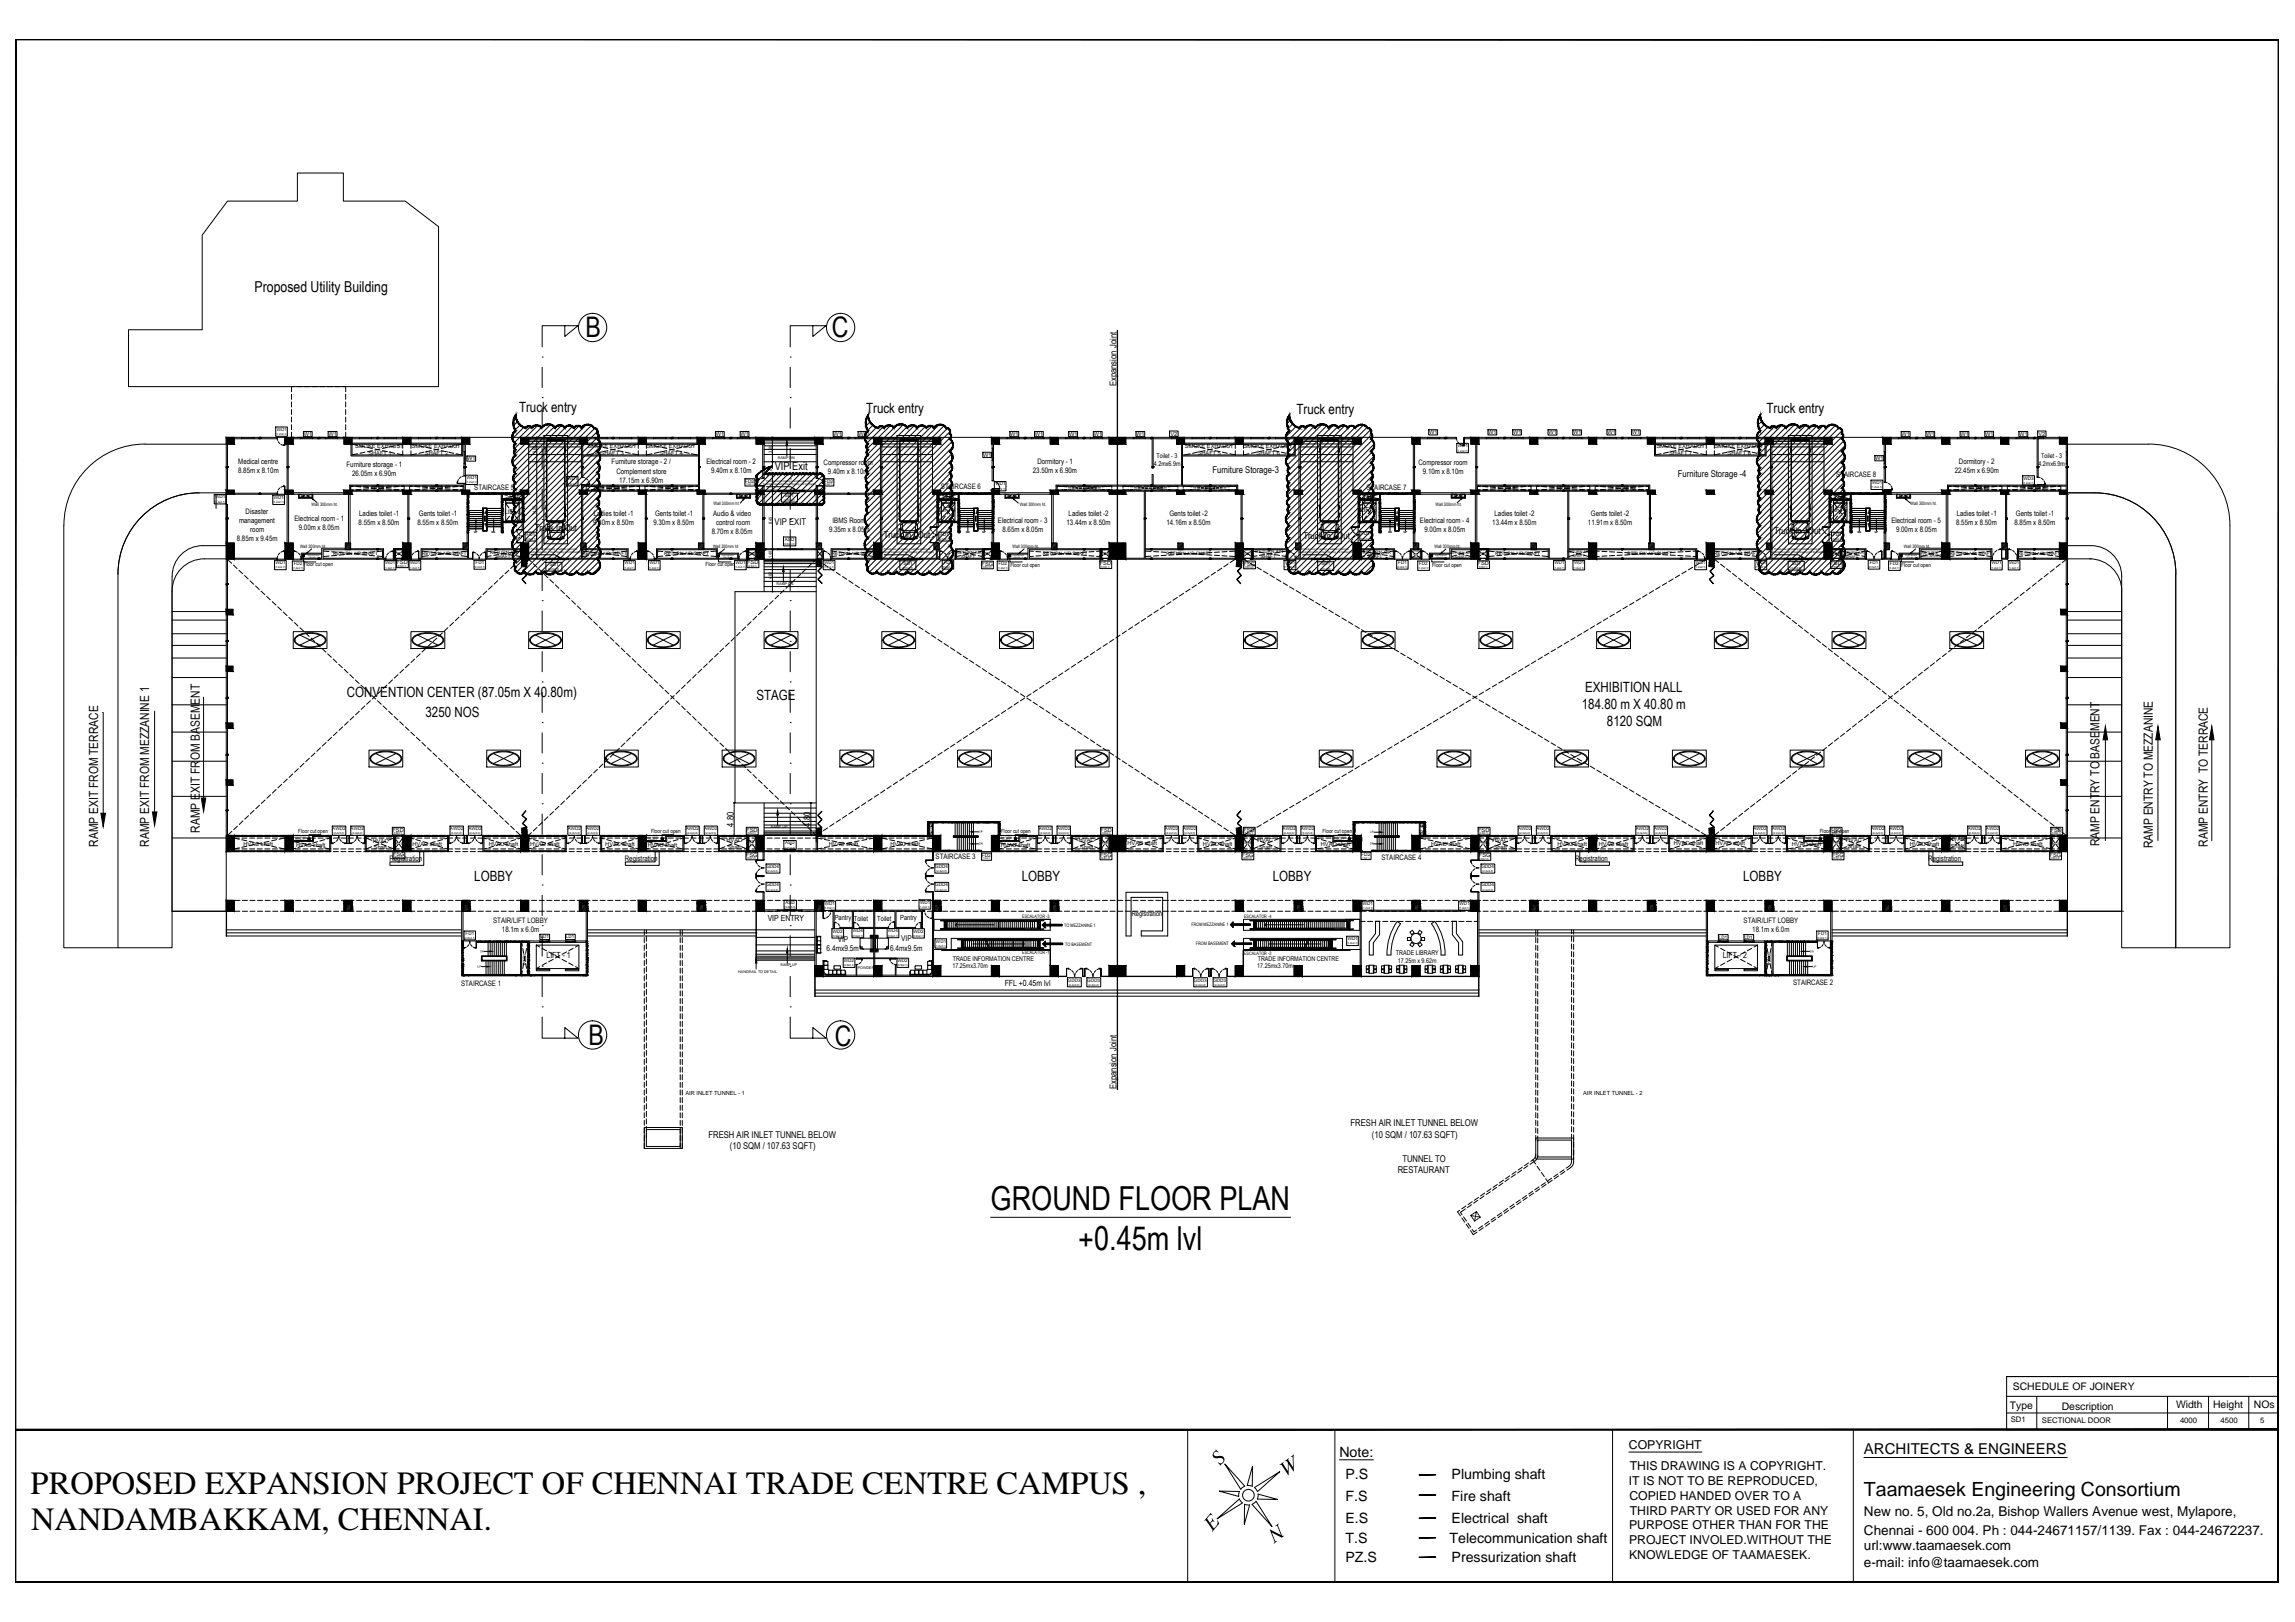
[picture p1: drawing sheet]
<svg xmlns="http://www.w3.org/2000/svg" width="841mm" height="594mm" viewBox="0 0 841 594" stroke-linecap="round" stroke-linejoin="round" font-family="sans-serif">
<defs><g id="words">
<g font-size="12.1">
<text x="363" y="443.3">GROUND FLOOR PLAN</text>
<text x="395.2" y="457.8">+0.45m lvl</text>
</g>
<g font-size="11.9">
<text x="11.2" y="547">PROPOSED EXPANSION PROJECT OF CHENNAI TRADE CENTRE CAMPUS ,</text>
<text x="11.4" y="560.5">NANDAMBAKKAM, CHENNAI.</text>
</g>
<g font-size="10.4">
<text x="214.5" y="123.4">B</text>
<text x="304.8" y="123.5">C</text>
<text x="215.6" y="382.9">B</text>
<text x="305.9" y="383">C</text>
</g>
<text font-size="7.2" x="683.1" y="548">Taamaesek Engineering Consortium</text>
<g font-size="5.5">
<text x="93.3" y="107.1">Proposed Utility Building</text>
<text x="683.1" y="532.7">ARCHITECTS &amp; ENGINEERS</text>
</g>
<g font-size="5.2">
<text x="190.2" y="150.9">Truck entry</text>
<text x="317.4" y="151.3">Truck entry</text>
<text x="475.1" y="151.8">Truck entry</text>
<text x="647.4" y="151.4">Truck entry</text>
<text x="127.1" y="255.2">CONVENTION CENTER (87.05m X 40.80m)</text>
<text x="277.2" y="256.5">STAGE</text>
<text x="580.9" y="253.5">EXHIBITION HALL</text>
<text x="155.9" y="262.5">3250 NOS</text>
<text x="579.7" y="259.8">184.80 m X 40.80 m</text>
<text x="588.9" y="266">8120 SQM</text>
<text x="173.8" y="322.5">LOBBY</text>
<text x="374.5" y="322.6">LOBBY</text>
<text x="466.4" y="322.6">LOBBY</text>
<text x="638.8" y="322.6">LOBBY</text>
<text x="490.8" y="533.6">Note:</text>
<text x="493.1" y="541.5">P.S</text>
<text x="531.9" y="541.5">Plumbing shaft</text>
<text x="493.1" y="549.9">F.S</text>
<text x="531.9" y="549.9">Fire shaft</text>
<text x="493.1" y="557.8">E.S</text>
<text x="531.9" y="557.8">Electrical shaft</text>
<text x="493.1" y="565">T.S</text>
<text x="531.2" y="565">Telecommunication shaft</text>
<text x="493.1" y="572.1">PZ.S</text>
<text x="531.9" y="572.1">Pressurization shaft</text>
</g>
<g font-size="5">
<text x="683.1" y="555.3">New no. 5, Old no.2a, Bishop Wallers Avenue west, Mylapore,</text>
<text x="683.1" y="562.1">Chennai - 600 004. Ph : 044-24671157/1139. Fax : 044-24672237.</text>
<text x="683.1" y="567.6">url:www.taamaesek.com</text>
<text x="683.1" y="574">e-mail: info@taamaesek.com</text>
</g>
<g font-size="4.6">
<text x="73.2" y="304.9" transform="rotate(-90 73.2 304.9)">RAMP EXIT FROM BASEMENT</text>
<text x="36" y="310.1" transform="rotate(-90 36 310.1)">RAMP EXIT FROM TERRACE</text>
<text x="54.7" y="310.1" transform="rotate(-90 54.7 310.1)">RAMP EXIT FROM MEZZANINE 1</text>
<text x="769.4" y="310" transform="rotate(-90 769.4 310)">RAMP ENTRY TO BASEMENT</text>
<text x="789" y="310.6" transform="rotate(-90 789 310.6)">RAMP ENTRY TO MEZZANINE</text>
<text x="809" y="310.1" transform="rotate(-90 809 310.1)">RAMP ENTRY TO TERRACE</text>
</g>
<g font-size="4.5">
<text x="596.9" y="530.9">COPYRIGHT</text>
<text x="597.2" y="538.5">THIS DRAWING IS A COPYRIGHT.</text>
<text x="596.9" y="543.9">IT IS NOT TO BE REPRODUCED,</text>
<text x="597.1" y="549.4">COPIED HANDED OVER TO A</text>
<text x="597.2" y="554.8">THIRD PARTY OR USED FOR ANY</text>
<text x="597" y="560.2">PURPOSE OTHER THAN FOR THE</text>
<text x="597" y="565.7">PROJECT INVOLED.WITHOUT THE</text>
<text x="597" y="571.1">KNOWLEDGE OF TAAMAESEK.</text>
</g>
<text font-size="4.1" x="283.9" y="172.1">VIP Exit</text>
<g font-size="3.8">
<text x="737.6" y="509.1">SCHEDULE OF JOINERY</text>
<text x="797.4" y="515.8">Width</text>
<text x="811" y="515.7">Height</text>
<text x="826" y="515.7">NOs</text>
<text x="736.6" y="516.2">Type</text>
<text x="755.5" y="516.3">Description</text>
</g>
<g font-size="3.4">
<text x="409.2" y="141.5" transform="rotate(-90 409.2 141.5)">Expansion Joint</text>
<text x="444.3" y="173.3">Furniture Storage-3</text>
<text x="614.9" y="174.6">Furniture Storage -4</text>
<text x="196" y="194.4">Truck In/Out</text>
<text x="283.9" y="192.1">VIP EXIT</text>
<text x="323.9" y="197.1">Truck In / Out</text>
<text x="477.6" y="197.3">Truck In / Out</text>
<text x="650.2" y="195.6">Truck In / Out</text>
<text x="268.9" y="302.7" transform="rotate(-90 268.9 302.7)">4.80</text>
<text x="297" y="302.7" transform="rotate(-90 297 302.7)">4.80</text>
<text x="409.2" y="398.9" transform="rotate(-90 409.2 398.9)">Expansion Joint</text>
<text x="494.9" y="412.5">FRESH AIR INLET TUNNEL BELOW</text>
<text x="259.6" y="416.8">FRESH AIR INLET TUNNEL BELOW</text>
<text x="502.8" y="416.7">(10 SQM / 107.63 SQFT)</text>
<text x="267.5" y="421">(10 SQM / 107.63 SQFT)</text>
<text x="513.9" y="425.4">TUNNEL TO</text>
<text x="512.2" y="429.6">RESTAURANT</text>
</g>
<g font-size="3.1">
<text x="281.3" y="337.4">VIP ENTRY</text>
<text x="200.3" y="350.9">LIFT - 1</text>
<text x="631.3" y="350.9">LIFT - 2</text>
<text x="368.2" y="361.1">FFL +0.45m lvl</text>
</g>
<g font-size="2.9">
<text x="307" y="344.9">VIP</text>
<text x="330.3" y="344.8">VIP</text>
<text x="302.9" y="348.4">6.4mx9.5m</text>
<text x="326.2" y="348.3">6.4mx9.5m</text>
</g>
<g font-size="2.8">
<text x="87.3" y="173.1">8.85m x 8.10m</text>
<text x="87.3" y="169.8">Medical centre</text>
<text x="127" y="170.9">Furniture storage - 1</text>
<text x="224.1" y="170.1">Furniture storage - 2 /</text>
<text x="225.9" y="173.4">Complement store</text>
<text x="258.9" y="170.1">Electrical room - 2</text>
<text x="260.6" y="173.4">9.40m x 8.10m</text>
<text x="301.8" y="170.1">Compressor room</text>
<text x="303.4" y="173.4">9.40m x 8.10m</text>
<text x="378.5" y="173.4">23.50m x 6.90m</text>
<text x="380.2" y="170.1">Dormitory - 1</text>
<text x="519.8" y="170.1">Compressor room</text>
<text x="521.4" y="173.4">9.10m x 8.10m</text>
<text x="716.3" y="173.4">22.45m x 6.90m</text>
<text x="717.9" y="170.1">Dormitory - 2</text>
<text x="129" y="174.2">26.05m x 6.90m</text>
<text x="173.8" y="179.5">STAIRCASE 5</text>
<text x="226.9" y="176.7">17.15m x 6.90m</text>
<text x="344.8" y="179.2">STAIRCASE 6</text>
<text x="500.7" y="179.5">STAIRCASE 7</text>
<text x="672.9" y="174.8">STAIRCASE 8</text>
<text x="87.6" y="191.6">management</text>
<text x="90" y="188.3">Disaster</text>
<text x="107.9" y="190.9">Electrical room - 1</text>
<text x="131.6" y="188.9">Ladies toilet -1</text>
<text x="153.5" y="188.9">Gents toilet -1</text>
<text x="217.6" y="188.9">Ladies toilet -1</text>
<text x="240" y="188.9">Gents toilet -1</text>
<text x="261.3" y="189.1">Audio &amp; video</text>
<text x="305.1" y="191.4">IBMS Room</text>
<text x="365.7" y="191.5">Electrical room - 3</text>
<text x="391.6" y="189.1">Ladies toilet -2</text>
<text x="428.6" y="189.1">Gents toilet -2</text>
<text x="520.3" y="191.4">Electrical room - 4</text>
<text x="547.7" y="189.1">Ladies toilet -2</text>
<text x="583" y="188.9">Gents toilet -2</text>
<text x="693.1" y="191.5">Electrical room - 5</text>
<text x="717.1" y="189.1">Ladies toilet -1</text>
<text x="738.8" y="189.1">Gents toilet -1</text>
<text x="91.7" y="194.9">room</text>
<text x="109.5" y="194.3">9.00m x 8.05m</text>
<text x="131.4" y="192.2">8.55m x 8.50m</text>
<text x="153" y="192.2">8.55m x 8.50m</text>
<text x="217.4" y="192.2">9.30m x 8.50m</text>
<text x="239.5" y="192.2">9.30m x 8.50m</text>
<text x="260.8" y="195.7">8.70m x 8.05m</text>
<text x="262.4" y="192.4">control room</text>
<text x="303.8" y="194.7">9.35m x 8.05m</text>
<text x="367.4" y="194.8">8.65m x 8.05m</text>
<text x="390.8" y="192.4">13.44m x 8.50m</text>
<text x="427.5" y="192.4">14.16m x 8.50m</text>
<text x="522" y="194.7">9.00m x 8.05m</text>
<text x="546.9" y="192.4">13.44m x 8.50m</text>
<text x="581.9" y="192.3">11.91m x 8.50m</text>
<text x="694.8" y="194.8">9.00m x 8.05m</text>
<text x="716.8" y="192.4">8.55m x 8.50m</text>
<text x="738.2" y="192.4">8.85m x 8.50m</text>
<text x="86.8" y="198.2">8.85m x 9.45m</text>
<text x="142.7" y="315.2">Registration</text>
<text x="229" y="315.2">Registration</text>
<text x="342.9" y="314.5">STAIRCASE 3</text>
<text x="506.2" y="315">STAIRCASE 4</text>
<text x="577.2" y="315.2">Registration</text>
<text x="706.6" y="315.2">Registration</text>
<text x="180.7" y="337.9">STAIR/LIFT LOBBY</text>
<text x="184" y="341.2">18.1m x 6.0m</text>
<text x="639" y="338.2">STAIR/LIFT LOBBY</text>
<text x="642.1" y="341.5">18.1m x 6.0m</text>
<text x="169" y="361.1">STAIRCASE 1</text>
<text x="657.1" y="360.6">STAIRCASE 2</text>
<text x="736.9" y="521">SD1</text>
<text x="748.3" y="521.1">SECTIONAL DOOR</text>
<text x="798.9" y="521.1">4000</text>
<text x="813.7" y="521.1">4500</text>
<text x="828.2" y="521.1">5</text>
</g>
<g font-size="2.6">
<text x="414.7" y="335.4">Registration</text>
<text x="305.9" y="337">Pantry</text>
<text x="312.9" y="337.4">Toilet</text>
<text x="321.5" y="337.4">Toilet</text>
<text x="329.9" y="337">Pantry</text>
</g>
<g font-size="2.4">
<text x="423.9" y="167.6">Toilet - 3</text>
<text x="748" y="167.6">Toilet - 3</text>
<text x="422.8" y="170.5">4.2mx6.9m</text>
<text x="747" y="170.5">4.2mx6.9m</text>
<text x="185.1" y="188.3">LIFT-3</text>
<text x="344.4" y="187.7">LIFT-4</text>
<text x="498.7" y="187.6">LIFT-5</text>
<text x="671.3" y="187.6">LIFT-6</text>
<text x="349.1" y="351.8">TRADE INFORMATION CENTRE</text>
<text x="460.9" y="351.8">TRADE INFORMATION CENTRE</text>
<text x="511.6" y="349.8">TRADE LIBRARY</text>
<text x="512.3" y="352.8">17.25m x 9.62m</text>
<text x="349" y="354.7">17.25mx3.70m</text>
<text x="460.7" y="354.7">17.25mx3.70m</text>
</g>
<g font-size="2.1">
<text x="111.4" y="159.7">W1</text>
<text x="120.4" y="159.7">W1</text>
<text x="262.4" y="159.7">W1</text>
<text x="271.4" y="159.7">W1</text>
<text x="305.5" y="159.7">W1</text>
<text x="314.6" y="159.7">W1</text>
<text x="370.2" y="159.7">W1</text>
<text x="379.3" y="159.7">W1</text>
<text x="391.8" y="159.7">W1</text>
<text x="400.8" y="159.7">W1</text>
<text x="416.4" y="159.7">W1</text>
<text x="428.9" y="159.6">V2</text>
<text x="523.7" y="159">W1</text>
<text x="545.4" y="159">W1</text>
<text x="554.5" y="159.1">W1</text>
<text x="567.5" y="159">W1</text>
<text x="576.5" y="159.1">W1</text>
<text x="589" y="159">W1</text>
<text x="598" y="159.1">W1</text>
<text x="696.9" y="159.7">W1</text>
<text x="705.9" y="159.7">W1</text>
<text x="718.4" y="159.7">W1</text>
<text x="727.5" y="159.6">W1</text>
<text x="740" y="159.7">W1</text>
<text x="747" y="159.6">V2</text>
<text x="130.1" y="164.2">SMOKE EXHAUST</text>
<text x="135" y="166.7">SHAFT 1</text>
<text x="151" y="164.2">SMOKE EXHAUST</text>
<text x="155.7" y="166.7">SHAFT 2</text>
<text x="215.4" y="164.2">SMOKE EXHAUST</text>
<text x="220.1" y="166.7">SHAFT 3</text>
<text x="237" y="164.2">SMOKE EXHAUST</text>
<text x="241.7" y="166.7">SHAFT 4</text>
<text x="360.3" y="167.3">W1</text>
<text x="434.2" y="164.2">SMOKE EXHAUST</text>
<text x="438.9" y="166.7">SHAFT 5</text>
<text x="455.8" y="164.2">SMOKE EXHAUST</text>
<text x="460.5" y="166.7">SHAFT 6</text>
<text x="607" y="164.2">SMOKE EXHAUST</text>
<text x="611.7" y="166.7">SHAFT 7</text>
<text x="628.4" y="164.2">SMOKE EXHAUST</text>
<text x="633.1" y="166.7">SHAFT 8</text>
<text x="171.2" y="168.7">W1</text>
<text x="687.2" y="168.5">W1</text>
<text x="137" y="179.6">PS1</text>
<text x="158.5" y="179.5">PS2</text>
<text x="223.2" y="179.5">PS3</text>
<text x="244.6" y="179.5">PS4</text>
<text x="397.9" y="179.5">PS5</text>
<text x="422.5" y="179.5">PS6</text>
<text x="441.6" y="179.4">PS7</text>
<text x="551.3" y="179.5">PS8</text>
<text x="571.6" y="179.5">PS9</text>
<text x="594.2" y="179.5">PS10</text>
<text x="724" y="179.5">PS11</text>
<text x="744.3" y="179.5">PS12</text>
<text x="111.3" y="207.4">Floor cut open</text>
<text x="145.3" y="206.7">FSD</text>
<text x="258.5" y="207.4">Floor cut open</text>
<text x="273.8" y="206.7">FSD</text>
<text x="359.7" y="207.1">FSG</text>
<text x="370.3" y="207.7">Floor cut open</text>
<text x="403" y="207.1">FSD</text>
<text x="455.7" y="207.1">FSG</text>
<text x="524.8" y="207.6">Floor cut open</text>
<text x="541.5" y="207.1">FSD</text>
<text x="670.8" y="207.1">FSD</text>
<text x="696.7" y="207.6">Floor cut open</text>
<text x="109.3" y="305.1">Floor cut open</text>
<text x="143.8" y="304.6">FSD</text>
<text x="238.6" y="305.2">Floor cut open</text>
<text x="273.5" y="304.6">FSD</text>
<text x="366.9" y="305.1">Floor cut open</text>
<text x="403.3" y="304.6">FSD</text>
<text x="455.6" y="304.6">FSD</text>
<text x="484.7" y="305.3">Floor cut open</text>
<text x="541.7" y="304.6">FSD</text>
<text x="666.9" y="305.3">Floor cut open</text>
<text x="670.7" y="304.6">FSD</text>
<text x="751.5" y="304.6">FSD</text>
<text x="89.3" y="309.9">HVAC shaft</text>
<text x="108.5" y="310.3">HVAC shaft</text>
<text x="136.6" y="308.6">HVAC</text>
<text x="137" y="311.1">Shaft</text>
<text x="151.2" y="309.9">HVAC shaft</text>
<text x="179.1" y="309.8">HVAC shaft</text>
<text x="194.3" y="309.8">HVAC shaft</text>
<text x="221.8" y="309.7">HVAC shaft</text>
<text x="237.4" y="310.3">HVAC shaft</text>
<text x="266.2" y="308.4">HVAC</text>
<text x="266.7" y="310.9">Shaft</text>
<text x="303.8" y="309.8">HVAC shaft</text>
<text x="326.3" y="309.8">HVAC shaft</text>
<text x="366.8" y="310">HVAC shaft</text>
<text x="395.4" y="308.4">HVAC</text>
<text x="395.9" y="310.9">Shaft</text>
<text x="413.2" y="309.5">HVAC shaft</text>
<text x="440.8" y="309.7">HVAC shaft</text>
<text x="460.9" y="308.4">HVAC</text>
<text x="461.3" y="310.9">Shaft</text>
<text x="484.1" y="310">HVAC shaft</text>
<text x="524.4" y="309.8">HVAC shaft</text>
<text x="546.9" y="308.4">HVAC</text>
<text x="547.4" y="310.9">Shaft</text>
<text x="570.7" y="309.8">HVAC shaft</text>
<text x="585.9" y="309.8">HVAC shaft</text>
<text x="613.4" y="309.7">HVAC shaft</text>
<text x="628.7" y="309.6">HVAC shaft</text>
<text x="656.6" y="309.8">HVAC shaft</text>
<text x="676.5" y="308.3">HVAC</text>
<text x="677" y="310.8">Shaft</text>
<text x="699.9" y="309.8">HVAC shaft</text>
<text x="714.4" y="308.2">HVAC</text>
<text x="714.9" y="310.7">Shaft</text>
<text x="737.7" y="309.8">HVAC shaft</text>
<text x="144" y="313.4">FSG</text>
<text x="273.4" y="313.7">FSG</text>
<text x="403.2" y="313.7">FSG</text>
<text x="455.1" y="313.7">FSG</text>
<text x="542" y="313.9">FSG</text>
<text x="671.4" y="313.7">FSG</text>
<text x="751.1" y="313.7">FSG</text>
<text x="251.2" y="400.9">AIR INLET TUNNEL - 1</text>
<text x="580.2" y="400.9">AIR INLET TUNNEL - 2</text>
</g>
<g font-size="1.8">
<text x="273.1" y="176.8">FD2</text>
<text x="302" y="176.8">FD2</text>
<text x="359.8" y="313.9">FD2</text>
<text x="498.9" y="313.6">FD2</text>
</g>
<g font-size="1.7">
<text x="101.4" y="157.8">WD1</text>
<text x="196.5" y="166" transform="rotate(-90 196.5 166)">3.60</text>
<text x="282.9" y="166" transform="rotate(-90 282.9 166)">3.60</text>
<text x="534.2" y="163.8">WD1</text>
<text x="171" y="175.5">WD1</text>
<text x="207.9" y="176">WD1</text>
<text x="364.8" y="177.8">WD1</text>
<text x="686" y="177.2">WD1</text>
<text x="741.5" y="175.6">WD3</text>
<text x="78.9" y="182.5">WD1</text>
<text x="100.3" y="182.8">WD1</text>
<text x="110.3" y="182.3">ES1</text>
<text x="114.2" y="185.4">Wall 300mm ht.</text>
<text x="261.5" y="185">Wall 300mm ht.</text>
<text x="270.8" y="182.2">ES2</text>
<text x="287.8" y="182">SD1</text>
<text x="369.2" y="182.2">ES3</text>
<text x="373.8" y="185.5">Wall 300mm ht.</text>
<text x="526" y="185.4">Wall 300mm ht.</text>
<text x="532.8" y="182.2">ES4</text>
<text x="695.9" y="182.3">ES5</text>
<text x="700.2" y="185">Wall 300mm ht.</text>
<text x="196.5" y="188.6" transform="rotate(-90 196.5 188.6)">14.25</text>
<text x="282.9" y="191.9" transform="rotate(-90 282.9 191.9)">8.45</text>
<text x="193" y="196.3">FD1</text>
<text x="344.6" y="196.3">FD1</text>
<text x="498.9" y="196">FD1</text>
<text x="671.7" y="196.3">FD1</text>
<text x="110" y="200.7">Wall 300mm ht.</text>
<text x="122.1" y="203.4">RETURN AIR SHAFT</text>
<text x="154.7" y="203.5">RETURN AIR SHAFT</text>
<text x="179.6" y="202.9">RETURN AIR</text>
<text x="213.4" y="203.4">RETURN AIR SHAFT</text>
<text x="243.4" y="203.5">RETURN AIR SHAFT</text>
<text x="261.3" y="200.7">Wall 300mm ht.</text>
<text x="287.6" y="198.1">ASD</text>
<text x="371.1" y="200.7">Wall 300mm ht.</text>
<text x="382.2" y="203.5">RETURN AIR SHAFT</text>
<text x="427.5" y="203.4">RETURN AIR SHAFT</text>
<text x="460.1" y="202.7">RETURN AIR</text>
<text x="499.4" y="202.8">RETURN AIR</text>
<text x="525.7" y="200.7">Wall 300mm ht.</text>
<text x="548" y="203.4">RETURN AIR SHAFT</text>
<text x="596.4" y="203.4">RETURN AIR SHAFT</text>
<text x="628.2" y="203.5">RETURN AIR SHAFT</text>
<text x="697.7" y="200.7">Wall 300mm ht.</text>
<text x="101" y="206.6">WD1</text>
<text x="107.6" y="206.9">FD2</text>
<text x="141.2" y="206.7">WD1</text>
<text x="150.3" y="206.7">WD1</text>
<text x="174.3" y="206.6">FD1</text>
<text x="181.6" y="204.5">SHAFT</text>
<text x="201.4" y="207.3">SD1</text>
<text x="228.9" y="206.7">WD1</text>
<text x="238" y="206.7">WD1</text>
<text x="269.6" y="206.6">WD1</text>
<text x="282.9" y="204.5" transform="rotate(-90 282.9 204.5)">1.40</text>
<text x="302.1" y="206.6">WD1</text>
<text x="331.1" y="206.8">SD1</text>
<text x="345.8" y="206.5">FD1</text>
<text x="365.9" y="206.9">FD2</text>
<text x="462" y="204.3">SHAFT</text>
<text x="470.9" y="206.6">WD1</text>
<text x="484.3" y="207.1">SD1</text>
<text x="501.1" y="204.4">SHAFT</text>
<text x="512.4" y="206.5">FD1</text>
<text x="520" y="206.9">FD2</text>
<text x="569.7" y="206.7">WD1</text>
<text x="576.8" y="206.7">WD1</text>
<text x="621.4" y="206.6">WD1</text>
<text x="643.5" y="206.6">WD1</text>
<text x="656.7" y="206.9">SD1</text>
<text x="685.2" y="206.5">FD1</text>
<text x="692.6" y="206.9">FD2</text>
<text x="729.8" y="206.7">WD1</text>
<text x="736.3" y="206.7">WD1</text>
<text x="282.9" y="212.1" transform="rotate(-90 282.9 212.1)">4.80</text>
<text x="121.8" y="304">AWD2</text>
<text x="128.5" y="304">AWD2</text>
<text x="164.9" y="304">AWD2</text>
<text x="171.6" y="304">AWD2</text>
<text x="208.1" y="304">AWD2</text>
<text x="214.8" y="304">AWD2</text>
<text x="251.3" y="304">AWD2</text>
<text x="258" y="304">AWD2</text>
<text x="380.6" y="304">AWD2</text>
<text x="387.4" y="304">AWD2</text>
<text x="426.9" y="304">AWD2</text>
<text x="433.6" y="304">AWD2</text>
<text x="470" y="304">AWD2</text>
<text x="476.7" y="304">AWD2</text>
<text x="556.3" y="304">AWD2</text>
<text x="563" y="304">AWD2</text>
<text x="599.5" y="304">AWD2</text>
<text x="606.1" y="304">AWD2</text>
<text x="642.6" y="304">AWD2</text>
<text x="649.3" y="304">AWD2</text>
<text x="685.7" y="304">AWD2</text>
<text x="692.4" y="304">AWD2</text>
<text x="721.1" y="304">AWD2</text>
<text x="727.8" y="304">AWD2</text>
<text x="287.8" y="309.2">ASD</text>
<text x="280.9" y="317.9">GDD4</text>
<text x="342.7" y="317.9">GDD4</text>
<text x="542.9" y="317.9">GDD4</text>
<text x="280.9" y="324.6">GDD4</text>
<text x="342.7" y="324.6">GDD4</text>
<text x="542.9" y="324.6">GDD4</text>
<text x="287.8" y="331.1">ASD</text>
<text x="302.3" y="331.4">WD1</text>
<text x="337.2" y="331">WD1</text>
<text x="499.5" y="331.4">WD1</text>
<text x="534.9" y="331.4">WD1</text>
<text x="305.1" y="341.5">WD2</text>
<text x="312.5" y="341.5">WD4</text>
<text x="325.3" y="341.5">WD4</text>
<text x="334.7" y="341.5">WD2</text>
<text x="374.6" y="336.2">ESCALATOR -3</text>
<text x="390" y="339.4">TO MEZZANINE 1</text>
<text x="436.6" y="339">FROM MEZZANINE 1</text>
<text x="455.9" y="336.3">ESCALATOR -4</text>
<text x="170.6" y="342.3">FD1</text>
<text x="198" y="343.7">LD1</text>
<text x="207.4" y="343.7">LD1</text>
<text x="343" y="345.2">WD1</text>
<text x="390.3" y="346.3">TO BASEMENT</text>
<text x="438.2" y="346.2">FROM BASEMENT</text>
<text x="493.9" y="344.3">WD1</text>
<text x="629.9" y="343.8">LD1</text>
<text x="639.2" y="343.8">LD1</text>
<text x="666.3" y="342.3">FD1</text>
<text x="309.3" y="352.3">WD2</text>
<text x="328.9" y="352.3">WD2</text>
<text x="374.6" y="349.6">ESCALATOR -1</text>
<text x="455.9" y="349.6">ESCALATOR -2</text>
<text x="391.3" y="359.5">GDD3</text>
<text x="398.4" y="359.5">GDD3</text>
<text x="437.5" y="359.5">GDD3</text>
<text x="444.6" y="359.5">GDD3</text>
</g>
<g font-size="1.6">
<text x="304.9" y="203.4">RETURN AIR SHAFT</text>
<text x="714.5" y="203.3">RETURN AIR SHAFT</text>
<text x="739.4" y="203.4">RETURN AIR SHAFT</text>
</g>
<g font-size="1.5">
<text x="186.1" y="182.6">PZ.S5</text>
<text x="345.5" y="182.3">PZ.S6</text>
<text x="499.8" y="182.3">PZ.S7</text>
<text x="672.3" y="182.4">PZ.S8</text>
<text x="350.5" y="202.8">RETURN AIR</text>
<text x="352.3" y="204.3">SHAFT</text>
<text x="341.6" y="305.9" transform="rotate(-90 341.6 305.9)">PZ.S3</text>
<text x="521.7" y="305.7" transform="rotate(-90 521.7 305.7)">PZ.S4</text>
<text x="192.8" y="353.4" transform="rotate(-90 192.8 353.4)">PZ.S1</text>
<text x="648.9" y="353.4" transform="rotate(-90 648.9 353.4)">PZ.S2</text>
</g>
<g font-size="1.4">
<text x="285" y="168.3">RAMP DN</text>
<text x="144.8" y="203.4">FS2</text>
<text x="274.3" y="203.4">FS3</text>
<text x="360.6" y="203.2">AS1</text>
<text x="403.7" y="203.3">FS4</text>
<text x="455.9" y="203.3">AS2</text>
<text x="542.2" y="203.3">FS5</text>
<text x="574.3" y="202.7">RETURN AIR</text>
<text x="671.6" y="203.3">FS6</text>
<text x="674.9" y="202.8">RETURN AIR</text>
<text x="704.3" y="202.8">RETURN</text>
<text x="533.2" y="204.3">SHAFT</text>
<text x="576.4" y="204.1">SHAFT</text>
<text x="676.5" y="204.2">SHAFT</text>
<text x="704.4" y="204.1">AIR SHAFT</text>
<text x="284.6" y="214.3">RAMP DN</text>
<text x="282.4" y="303.4">RAMP UP</text>
<text x="145" y="309.4">FS1</text>
<text x="274.6" y="308.9">FS</text>
<text x="274.6" y="310">10</text>
<text x="403.7" y="309.3">FS9</text>
<text x="455.9" y="309.3">AS4</text>
<text x="542.2" y="309.3">FS8</text>
<text x="671.7" y="309.3">FS7</text>
<text x="751.9" y="309.3">AS3</text>
<text x="286" y="354">RAMP UP</text>
<text x="270.6" y="356.2">HANDRAIL TO DETAIL</text>
<text x="314.3" y="354.8">POWDER</text>
</g>
<text font-size="1.3" x="531.4" y="202.7">RETURN AIR</text>
<g font-size="1">
<text x="101.1" y="159.4">(1.2x2.1)</text>
<text x="533.9" y="165.4">(1.2x2.1)</text>
<text x="283" y="173.3" transform="rotate(-90 283 173.3)">4.20</text>
<text x="170.7" y="177">(1.2x2.1)</text>
<text x="207.6" y="177.5">(1.2x2.1)</text>
<text x="279.6" y="177.7">Sectional Door with a Clear Opening of 4.5m (height)</text>
<text x="280.8" y="176.4">Provide Low Lift parking or suitable parking for</text>
<text x="364.5" y="179.4">(1.2x2.1)</text>
<text x="685.7" y="178.8">(1.2x2.1)</text>
<text x="741.3" y="177.2">(1.2x2.1)</text>
<text x="78.6" y="184.1">(1.2x2.1)</text>
<text x="100" y="184.4">(1.2x2.1)</text>
<text x="287.2" y="183.6">(4.0x4.5)</text>
<text x="173.8" y="195.2">UP</text>
<text x="180.3" y="195.2">DN</text>
<text x="192.5" y="197.8">(2.0x2.1)</text>
<text x="344.1" y="197.8">(2.0x2.1)</text>
<text x="354.1" y="195.2">DN</text>
<text x="360.1" y="195.2">UP</text>
<text x="498.4" y="197.7">(2.0x2.1)</text>
<text x="508.8" y="195.2">DN</text>
<text x="514.4" y="195.2">UP</text>
<text x="671.2" y="197.9">(2.0x2.1)</text>
<text x="680.8" y="195.2">DN</text>
<text x="687" y="195.2">UP</text>
<text x="193.4" y="202.6">Sectional Door with a Clear Opening of 4.5m (height)</text>
<text x="194.5" y="201.3">Provide Low Lift parking or suitable parking for</text>
<text x="287.3" y="199.6">(3.6x3.0)</text>
<text x="322.8" y="202.6">Sectional Door with a Clear Opening of 4.5m (height)</text>
<text x="323.9" y="201.3">Provide Low Lift parking or suitable parking for</text>
<text x="476.1" y="202.6">Sectional Door with a Clear Opening of 4.5m (height)</text>
<text x="477.3" y="201.3">Provide Low Lift parking or suitable parking for</text>
<text x="518" y="203.4">AIR</text>
<text x="648.9" y="202.6">Sectional Door with a Clear Opening of 4.5m (height)</text>
<text x="650.1" y="201.3">Provide Low Lift parking or suitable parking for</text>
<text x="100.7" y="208.2">(1.2x2.1)</text>
<text x="107.2" y="208.5">(1.2x2.1)</text>
<text x="140.9" y="208.3">(1.2x2.1)</text>
<text x="145.6" y="207.6">(0.8x2.1)</text>
<text x="150" y="208.3">(1.2x2.1)</text>
<text x="173.8" y="208.2">(2.0x2.1)</text>
<text x="200.9" y="208.9">(4.0x4.5)</text>
<text x="228.6" y="208.3">(1.2x2.1)</text>
<text x="237.7" y="208.3">(1.2x2.1)</text>
<text x="269.3" y="208.2">(1.2x2.1)</text>
<text x="274.1" y="207.6">(0.8x2.1)</text>
<text x="301.8" y="208.2">(1.2x2.1)</text>
<text x="330.6" y="208.4">(4.0x4.5)</text>
<text x="345.3" y="208.1">(2.0x2.1)</text>
<text x="360.1" y="208">(0.8x1.2)</text>
<text x="365.5" y="208.5">(1.2x2.1)</text>
<text x="403.4" y="207.9">(0.8x2.1)</text>
<text x="456.1" y="208">(0.8x1.2)</text>
<text x="470.6" y="208.2">(1.2x2.1)</text>
<text x="483.8" y="208.7">(4.0x4.5)</text>
<text x="511.9" y="208.1">(2.0x2.1)</text>
<text x="517.2" y="204.3">SHAFT</text>
<text x="519.6" y="208.5">(1.2x2.1)</text>
<text x="541.9" y="207.9">(0.8x2.1)</text>
<text x="569.4" y="208.3">(1.2x2.1)</text>
<text x="576.5" y="208.3">(1.2x2.1)</text>
<text x="621.1" y="208.2">(1.2x2.1)</text>
<text x="643.2" y="208.2">(1.2x2.1)</text>
<text x="656.2" y="208.5">(4.0x4.5)</text>
<text x="671.2" y="207.9">(0.8x2.1)</text>
<text x="684.7" y="208.1">(2.0x2.1)</text>
<text x="692.2" y="208.5">(1.2x2.1)</text>
<text x="729.5" y="208.3">(1.2x2.1)</text>
<text x="736" y="208.3">(1.2x2.1)</text>
<text x="122.2" y="305.6">(2.4x3.0)</text>
<text x="128.9" y="305.6">(2.4x3.0)</text>
<text x="144.2" y="305.5">(0.8x2.1)</text>
<text x="165.3" y="305.6">(2.4x3.0)</text>
<text x="172" y="305.6">(2.4x3.0)</text>
<text x="208.5" y="305.6">(2.4x3.0)</text>
<text x="215.2" y="305.6">(2.4x3.0)</text>
<text x="251.7" y="305.6">(2.4x3.0)</text>
<text x="258.5" y="305.6">(2.4x3.0)</text>
<text x="273.9" y="305.5">(0.8x2.1)</text>
<text x="381.1" y="305.6">(2.4x3.0)</text>
<text x="387.7" y="305.6">(2.4x3.0)</text>
<text x="403.7" y="305.5">(0.8x2.1)</text>
<text x="427.3" y="305.6">(2.4x3.0)</text>
<text x="434" y="305.6">(2.4x3.0)</text>
<text x="456" y="305.5">(0.8x2.1)</text>
<text x="470.4" y="305.6">(2.4x3.0)</text>
<text x="477.1" y="305.6">(2.4x3.0)</text>
<text x="542.1" y="305.5">(0.8x2.1)</text>
<text x="556.7" y="305.6">(2.4x3.0)</text>
<text x="563.4" y="305.6">(2.4x3.0)</text>
<text x="599.8" y="305.6">(2.4x3.0)</text>
<text x="606.6" y="305.6">(2.4x3.0)</text>
<text x="643" y="305.6">(2.4x3.0)</text>
<text x="649.7" y="305.6">(2.4x3.0)</text>
<text x="671.1" y="305.5">(0.8x2.1)</text>
<text x="686.2" y="305.6">(2.4x3.0)</text>
<text x="692.8" y="305.6">(2.4x3.0)</text>
<text x="721.5" y="305.6">(2.4x3.0)</text>
<text x="728.1" y="305.6">(2.4x3.0)</text>
<text x="751.9" y="305.5">(0.8x2.1)</text>
<text x="287.4" y="310.8">(3.6x3.0)</text>
<text x="144.4" y="314.2">(0.8x1.2)</text>
<text x="273.7" y="314.6">(0.8x1.2)</text>
<text x="403.5" y="314.6">(0.8x1.2)</text>
<text x="455.5" y="314.6">(0.8x1.2)</text>
<text x="542.3" y="314.8">(0.8x1.2)</text>
<text x="671.8" y="314.6">(0.8x1.2)</text>
<text x="751.5" y="314.6">(0.8x1.2)</text>
<text x="281.2" y="319.4">(2.4x3.0)</text>
<text x="343" y="319.4">(2.4x3.0)</text>
<text x="543.2" y="319.4">(2.4x3.0)</text>
<text x="281.2" y="326.2">(2.4x3.0)</text>
<text x="343" y="326.2">(2.4x3.0)</text>
<text x="543.2" y="326.2">(2.4x3.0)</text>
<text x="287.5" y="332.7">(3.6x3.0)</text>
<text x="302" y="333">(1.2x2.1)</text>
<text x="336.9" y="332.6">(1.2x2.1)</text>
<text x="499.2" y="333">(1.2x2.1)</text>
<text x="534.6" y="333">(1.2x2.1)</text>
<text x="170.1" y="343.9">(2.0x2.1)</text>
<text x="304.9" y="343.2">(0.9x2.1)</text>
<text x="312.3" y="343">(0.9x2.1)</text>
<text x="325.2" y="343">(0.9x2.1)</text>
<text x="334.6" y="343.2">(0.9x2.1)</text>
<text x="342.7" y="346.8">(1.2x2.1)</text>
<text x="493.6" y="345.9">(1.2x2.1)</text>
<text x="665.8" y="343.9">(2.0x2.1)</text>
<text x="309.1" y="353.9">(0.9x2.1)</text>
<text x="328.8" y="353.9">(0.9x2.1)</text>
<text x="391.6" y="361.1">(2.4x3.0)</text>
<text x="398.8" y="361.1">(2.4x3.0)</text>
<text x="437.9" y="361.1">(2.4x3.0)</text>
<text x="445" y="361.1">(2.4x3.0)</text>
</g>
<g font-size=".9">
<text x="273.3" y="177.7">(1.2x2.1)</text>
<text x="302.2" y="177.7">(1.2x2.1)</text>
<text x="360" y="314.7">(1.2x2.1)</text>
<text x="499.1" y="314.5">(1.2x2.1)</text>
</g>
<text font-size=".8" x="517.2" y="202.3">RETURN</text>
<g font-size=".7">
<text x="112.7" y="203.6">SUB FEEDER</text>
<text x="264.6" y="203.6">SUB FEEDER</text>
<text x="370.9" y="203.6">SUB FEEDER</text>
<text x="525.9" y="203.6">SUB FEEDER</text>
<text x="698.2" y="203.6">SUB FEEDER</text>
<text x="113.3" y="204.3">PILLAR - 1</text>
<text x="265.1" y="204.3">PILLAR - 2</text>
<text x="371.5" y="204.3">PILLAR - 3</text>
<text x="526.5" y="204.4">PILLAR - 4</text>
<text x="698.8" y="204.3">PILLAR - 5</text>
<text x="107.8" y="306.9">SUB FEEDER</text>
<text x="108.3" y="307.6">PILLAR 10</text>
<text x="237.3" y="306.9">SUB FEEDER</text>
<text x="237.8" y="307.6">PILLAR 9</text>
<text x="366.7" y="306.9">SUB FEEDER</text>
<text x="367.2" y="307.6">PILLAR 8</text>
<text x="489" y="306.9">SUB FEEDER</text>
<text x="489.5" y="307.6">PILLAR 7</text>
<text x="661.6" y="306.9">SUB FEEDER</text>
<text x="662.1" y="307.6">PILLAR 6</text>
</g>
</g></defs>
<!-- layer: precast hatch -->
<g fill="none" stroke="#000" stroke-width=".37">
<path d="M144.3 203.5h.1M144.3 201.8h.1M144.3 204.1h.1M144.3 202.6h.1M144.3 202.3h.1M144.3 203.3h.1M144.3 204.2h.1M144.3 202.7h.1M144.3 201.4h.1M144.3 201.9h.1M144.3 203.2h.1M144.4 201.4h.1"/>
<path d="M144.4 204.6h.1M144.4 204.5h.1M144.4 203.2h.1M144.4 204.1h.1M144.4 203.3h.1M144.4 203.5h.1M144.4 203.4h.1M144.4 204.6l.1 .1M144.5 201.9h.1M144.5 202.2h.1M144.5 202.7h.1M144.5 203.7h.1"/>
<path d="M144.5 204h.1M144.5 204.2h.1M144.5 204.4h.1M144.5 204.7h.1M144.5 204.1h.1M144.5 202.5h.1M144.5 202.9h.1M144.5 203.2h.1M144.5 203.5h.1M144.5 204.3h.1M144.5 204.6h.1M144.5 202.1h.1"/>
<path d="M144.5 202v.1M144.6 201.5h.1M144.6 201.7h.1M144.6 202h.1M144.6 202.2h.1M144.6 203h.1M144.6 201.8h.1M144.6 201.6h.1M144.6 202.6h.1M144.6 203.5h.1M144.6 204.5h.1M144.6 204h.1"/>
<path d="M144.6 202.6l-.1 .1M144.6 201.9h.1M144.6 202.4v.1M144.6 202.9h.1M144.8 204.6h.1M144.8 201.3h.1M144.9 201.1h.1M145 201.2h.1M145 201.3h.1M145 201.1h.1M145 204.7h.1M145 201h.1"/>
<path d="M145.1 204.8h.1M145.2 201.3h.1M145.2 201h.1M145.3 201.1h.1M145.3 201.3h-.1M145.3 201.3h.1M145.4 201.1h.1M145.4 201.2h.1M145.4 201h.1M145.5 201h.1M145.5 201.3h.1M145.6 201.3h.1"/>
<path d="M145.6 201.2h.1M145.7 201.1h.1M145.7 201.3h.1M145.8 201.1h.1M145.8 201.2h.1M146 201.2h.1M146.1 201.1h.1M146.1 201h.1M146.1 201.3h.1M146.2 201.1h-.1M146.2 201.2h.1M146.3 201.3h.1"/>
<path d="M146.4 201h.1M146.4 201.1h.1M146.5 201.2h.1M146.5 201h.1M146.6 201.3h.1M146.7 201.1h.1M146.7 201.3h.1M146.9 201.2h.1M146.9 201.1h.1M147 201h.1M147 201.3h.1M147.1 204.6h.1"/>
<path d="M147.2 201h.1M147.2 204.5h.1M147.2 201.1h.1M147.2 204.8h.1M147.2 201.2h.1M147.3 204.6h.1M147.4 201.3h.1M147.5 201.3h.1M147.5 201.1h.1M147.5 204.5h.1M147.5 204.8h.1M147.5 201v.1"/>
<path d="M147.5 204.6h.1M273.7 203.5h.1M273.7 201.8h.1M273.7 204.1h.1M273.7 202.6h.1M273.7 202.3h.1M273.7 203.3h.1M273.7 204.2h.1M273.7 202.7h.1M273.7 201.4h.1M273.7 201.9h.1M273.8 201.4h.1"/>
<path d="M273.8 204.6h.1M273.8 204.5h.1M273.8 203.2h.1M273.8 204.1h.1M273.8 203.3h.1M273.8 203.5h.1M273.8 203.4h.1M273.8 201.3v.1M273.9 201.9h.1M273.9 202.2h.1M273.9 202.7h.1M273.9 204.6v.1"/>
<path d="M273.9 204.6h-.1M273.9 203.7h.1M273.9 204h.1M273.9 204.2h.1M273.9 204.4h.1M273.9 204.7h.1M273.9 204.1h.1M273.9 201.9l.1 .2M273.9 202.1h.1M274 202.5h.1M274 202.7h.1M274 202.9h.1"/>
<path d="M274 203.2h.1M274 203.5h.1M274 204.3h.1M274 204.6h.1M274 203h.1M274 202l-.1 .1M274 201.5h.1M274 201.7h.1M274 202h.1M274 202.2h.1M274 201.8h.1M274 202.1h.1"/>
<path d="M274 202.6h.1M274 204.5h.1M274 204h.1M274 202.6v.1M274 201.6h.1M274 201.9h.1M274 202.4v.1M274 204v.1M274.2 204.6h.1M274.2 201.3h.1M274.3 201.1h.1M274.4 201.2h.1"/>
<path d="M274.4 201.3h.1M274.4 201.1h.1M274.5 204.7h.1M274.5 201h.1M274.5 201.2h.1M274.5 204.8h.1M274.6 201.3h.1M274.6 201h.1M274.7 201.1h.1M274.7 201.3h.1M274.8 201.1h.1M274.8 201.2h.1"/>
<path d="M274.8 201h.1M274.9 201h.1M275 201.3h.1M275 201.2h.1M275.1 201.1h.1M275.1 201.3h.1M275.2 201.1h.1M275.2 201.2h.1M275.4 201.2h.1M275.5 201.1h.1M275.5 201h.1M275.5 201.3h.1"/>
<path d="M275.6 201.1h.1M275.6 201.2h.1M275.7 201.3h.1M275.8 201h.1M275.9 201.1h.1M275.9 201.2h.1M275.9 201h.1M276 201.3h.1M276.1 201.1h.1M276.2 201.3h.1M276.3 201.2h.1M276.3 201.1h.1"/>
<path d="M276.4 201h.1M276.4 201.3h.1M276.5 201.3h.1M276.5 204.6h.1M276.6 201h.1M276.6 204.5h.1M276.6 201.2h.1M276.7 201.1h.1M276.7 204.8h.1M276.7 201.2h.1M276.7 204.6h.1M276.9 201.3h.1"/>
<path d="M276.9 204.5h.1M276.9 204.8h.1M276.9 201.1h.1M277 204.6h.1M360 201.8h.1M360 201.1h.1M360 204.1h.1M360 202.6h.1M360 203.5h.1M360 202.7h.1M360 201.4h.1M360 202.3h.1"/>
<path d="M360 203.2h.1M360 204.2h.1M360.1 201.4h.1M360.1 204.6h.1M360.1 201.9h.1M360.1 204.5h.1M360.1 203.2h.1M360.1 203.5h.1M360.1 203.4h.1M360.1 204.1h.1M360.1 201.3h.1M360.1 202.2h.1"/>
<path d="M360.1 202.7h.1M360.1 201.2v.1zM360.1 204.7h.1M360.2 204.2h.1M360.2 204.4h.1M360.2 204.7h.1M360.2 201h.1M360.2 204.1h.1M360.2 201.9h.1M360.2 204.6h-.1M360.2 202.9h.1M360.2 203.2h.1"/>
<path d="M360.2 203.5h.1M360.2 203.7h.1M360.2 204h.1M360.2 203h.1M360.2 202v.1M360.3 201.7h.1M360.3 202h.1M360.3 202.2h.1M360.3 202.5h.1M360.3 202.7h.1M360.3 201.1h.1M360.3 204.3h.1"/>
<path d="M360.3 204.6h.1M360.3 201.8h.1M360.3 202.1h.1M360.3 203.5h.1M360.3 204.5h.1M360.3 202.9h.1M360.3 201.2h.1M360.3 201.5h.1M360.3 201.9h.1M360.3 203.2h.1M360.3 201.6h.1M360.3 202.6h.1"/>
<path d="M360.3 204h.1M360.3 202.4v.1M360.3 204l.1 .1M360.4 204.1h.1M360.4 202.9h-.1M360.4 204.5h.1M360.4 201.3h.1M360.6 204.6h.1M360.5 201.3h.1M360.5 204.6h.1M360.6 201.1h.1M360.7 201.2h.1"/>
<path d="M360.7 201.1h.1M360.7 204.7h.1M360.7 201h.1M360.7 201.3h.1M360.8 204.8h.1M360.8 201v.1M360.9 201.2h.1M360.9 201h.1M360.9 201.3h.1M361 201.3h.1M361 201.1h.1M361.1 201.1h.1"/>
<path d="M361.1 201.2h.1M361.1 201h.1M361.2 201.3h.1M361.3 201.2h.1M361.4 201.1h.1M361.5 201.1h.1M361.5 201.3h.1M361.5 201.2h.1M361.7 201.2h.1M361.8 201.1h.1M361.8 201h.1M361.8 201.3h.1"/>
<path d="M361.9 201.2h.1M362 201.1h.1M362 201.3h.1M362.1 201h.1M362.2 201.1h.1M362.2 201.2h.1M362.3 201.3h.1M362.4 201.1h.1M362.5 201.3h.1M362.6 201.2h.1M362.6 201h.1M362.7 201.3h.1"/>
<path d="M362.7 201h.1M362.9 204.6h.1M362.9 204.5h.1M362.9 201h.1M362.9 201.2h.1M362.9 204.8h.1M363 201.1h.1M363 201.2h.1M363 204.6h.1M363.1 201.3h.1M363.1 204.5h.1M363.2 201.1h.1"/>
<path d="M363.2 204.5h.1M363.2 204.8h.1M363.2 204.6h.1M403.2 203.5h.1M403.2 204.1h.1M403.2 202.6h.1M403.2 202.3h.1M403.2 204.2h.1M403.2 201.8h.1M403.2 201.8h-.1M403.2 202.7h.1M403.2 204.6h.1"/>
<path d="M403.2 201.4h.1M403.2 201.9h.1M403.2 204.5h.1M403.2 203.3h.1M403.2 203.4h.1M403.2 203.2h.1M403.3 201.9h.1M403.3 202.2h.1M403.3 202.7h.1M403.3 201.3v.1M403.3 204.4h.1M403.3 204.7h.1"/>
<path d="M403.3 203.8h.1M403.3 201.9l.1 .2M403.3 204.6h.1M403.4 203.2h.1M403.4 203.5h.1M403.4 203.7h.1M403.4 204h.1M403.4 204.2h.1M403.4 204.1h.1M403.4 204.6v.1M403.4 202.2h.1M403.4 202.5h.1"/>
<path d="M403.4 202.7h.1M403.4 202.9h.1M403.4 204.3h.1M403.4 204.6h.1M403.4 203h.1M403.4 202.1h.1M403.4 202.6v.1M403.4 202v.1M403.5 201.5h.1M403.5 201.7h.1M403.5 202h.1M403.5 203h.1"/>
<path d="M403.5 203.2h.1M403.5 201.8h.1M403.5 202.6h.1M403.5 203.5h.1M403.5 204.5h.1M403.5 202.4v.1M403.5 202.9h.1M403.5 204h.1M403.5 201.6h.1M403.5 201.9h.1M403.5 204v.1M403.7 204.6h.1"/>
<path d="M403.6 204.6h.1M403.7 201.3h.1M403.7 201.1h.1M403.8 201.2h.1M403.8 201.1h.1M403.8 204.7h.1M403.9 201h.1M403.9 201.3h.1M403.9 204.7h-.1M404 204.8h.1M404 201v.1M404 201.3h.1"/>
<path d="M404.1 201h.1M404.1 201.1h.1M404.2 201.3h.1M404.2 201.1h.1M404.3 201.2h.1M404.3 201h.1M404.4 201.3h.1M404.5 201.2h.1M404.5 201.1h.1M404.6 201.1h.1M404.6 201.3h.1M404.6 201.2h.1"/>
<path d="M404.8 201.2h.1M404.9 201.1h.1M405 201h.1M405 201.3h.1M405 201.1h.1M405.1 201.2h.1M405.2 201.3h.1M405.3 201h.1M405.3 201.1h.1M405.4 201.2h.1M405.5 201.3h.1M405.6 201.1h.1"/>
<path d="M405.6 201.3h.1M405.7 201.2h.1M405.7 201.1h.1M405.8 201h.1M405.8 201.3h.1M405.9 201.3h.1M406 204.6h.1M406 201h.1M406 204.5h.1M406 201.2h.1M406.1 201.1h.1M406.1 204.8h.1"/>
<path d="M406.1 201.2h.1M406.2 204.6h.1M406.3 201.3h.1M406.3 204.5h.1M406.4 204.5h.1M406.4 204.8h.1M406.4 204.6h.1M406.3 201.1h.1M455.8 201.2h.1M455.8 201.1h.1M455.8 204.7h.1M455.8 201h.1"/>
<path d="M455.8 201.3h.1M455.9 201h.1M455.9 201v.1M455.9 204.8h.1M455.9 204.6h.1M455.9 201.3h.1M456 201h.1M456 204.6h.1M456 201.3h.1M456.1 201.3h.1M456.1 204.5h.1M456.1 204.8h.1"/>
<path d="M456.1 201.1h.1M456.2 201.1h.1M456.2 201.2h.1M456.3 201h.1M456.3 201.3h.1M456.4 201.2h.1M456.5 201.1h.1M456.5 201.3h.1M456.5 201.2h.1M456.6 201.2h.1M456.7 201.2h.1M456.8 201.1h.1"/>
<path d="M456.9 201.3h.1M456.9 201h.1M456.9 201.1h.1M457 201.1h.1M457 201.2h.1M457.1 201.3h.1M457.2 201h.1M457.3 201.1h.1M457.3 201.2h.1M457.4 201.3h.1M457.5 201.1h.1M457.6 201.3h.1"/>
<path d="M457.6 201.2h.1M457.7 201.2h.1M457.7 201.1h.1M457.8 201.3h.1M457.8 201h-.1M457.8 201h.1M458 201h.1M458 201.1h.1M458 201.2h.1M458.2 201.3h.1M458.2 204.5h.1M458.3 201h.1"/>
<path d="M458.3 204.8h.1M458.3 204.5h.1M458.3 204.6h.1M458.4 201.3h.1M458.4 201.1h.1M458.4 204.8h.1M458.4 201h.1M458.4 201.2h.1M458.5 204.7h.1M458.5 204.6h.1M458.7 204.7h.1M458.7 202.5h.1"/>
<path d="M458.7 204.2h.1M458.7 203.5h.1M458.7 203.8h.1M458.7 204h.1M458.7 204.5h.1M458.7 204.4h.1M458.7 201.6h.1M458.7 202.1h.1M458.7 203.3h.1M458.7 202.3h.1M458.7 202.7h.1M458.7 203h.1"/>
<path d="M458.7 203.2h.1M458.7 203.1h.1M458.7 202.3v.1M458.8 201.5h.1M458.8 201.8h.1M458.8 202h.1M458.8 202.2h.1M458.8 202.4h.1M458.8 202.9h.1M458.8 203.7h.1M458.8 203.6h.1M458.8 203.4h.1"/>
<path d="M458.8 203.9h.1M458.8 204.3h.1M458.8 204.8h.1M458.9 202.3h.1M458.9 204.4h.1M458.9 204.3h.1M458.9 201.7h.1M458.9 201.8h.1M458.9 203h.1M458.9 204.1h.1M458.9 203.1h.1M458.9 203.6h.1"/>
<path d="M458.9 201.6v.1M458.9 202.8h.1M458.9 204.6h.1M458.9 202h.1M458.9 203.2h.1M459 201.4h.1M459 203.3h.1M459 203.9h.1M459 204.4h.1M459 201.6h.1M459 202.6h.1M459 203.5h.1"/>
<path d="M459 204.5h.1M459 202.2h.1M459 202.2v.1M459 203.1l-.1 .1M542.1 201.2h.1M542.1 201.1h.1M542.1 204.7h.1M542.1 201h.1M542.1 201.3h.1M542.2 204.8h.1M542.2 201v.1M542.2 204.6h.1"/>
<path d="M542.2 201.3h.1M542.3 201h.1M542.3 204.6h.1M542.3 201.3h.1M542.3 204.5h.1M542.3 204.8h.1M542.3 201.1h.1M542.4 201.1h.1M542.5 201.2h.1M542.5 201h.1M542.6 201h.1M542.6 201.3h.1"/>
<path d="M542.7 201.2h.1M542.7 201.1h.1M542.8 201.1h.1M542.8 201.3h.1M542.9 201.2h.1M543 201.2h.1M543.1 201.1h.1M543.2 201.1h.1M543.2 201h.1M543.2 201.3h.1M543.3 201.2h.1M543.4 201.3h.1"/>
<path d="M543.4 201h.1M543.5 201.1h.1M543.5 201h.1M543.6 201.2h.1M543.7 201.3h.1M543.8 201.1h.1M543.8 201.3h.1M544 201.2h.1M544 201.1h.1M544 201h.1M544 201.3h.1M544.1 201.3h.1"/>
<path d="M544.3 201h.1M544.3 201.2h.1M544.3 201.1h.1M544.5 201.3h.1M544.5 204.5h.1M544.5 201.1h.1M544.6 204.5h.1M544.6 204.8h.1M544.6 204.6h.1M544.6 201l-.1 .1M544.7 201.1h.1M544.7 204.8h.1"/>
<path d="M544.7 201h.1M544.7 201.3h.1M544.7 201.2h.1M544.8 204.7h.1M544.8 204.6h.1M544.9 202.5h.1M544.9 203.3h.1M545 204.2h.1M545 203.8h.1M545 204h.1M545 204.5h.1M545 204.7h.1"/>
<path d="M545 204.4h.1M545 202.1h.1M545 202.3h.1M545 202.7h.1M545 203h.1M545 203.2h.1M545 203.5h.1M545 203.1h.1M545 203.3h.1M545 202.3v.1M545.1 201.5h.1M545.1 201.8h.1"/>
<path d="M545.1 202h.1M545.1 202.2h.1M545.1 202.5h.1M545.1 202.4h.1M545.1 203.9h.1M545.1 203.6h.1M545.1 202.9h.1M545.1 203.4h.1M545.1 204.8h.1M545.1 203.7h.1M545.1 202.3h.1M545.1 204.3h.1"/>
<path d="M545.1 204.4h.1M545.2 204.1h.1M545.2 204.4h.1M545.2 203.1h.1M545.2 203.6h.1M545.2 201.7h.1M545.2 202.8h.1M545.2 203h.1M545.2 202h.1M545.2 201.6v.2M545.3 201.4h.1M545.3 201.7h.1"/>
<path d="M545.3 204.6h.1M545.3 203.9h.1M545.3 201.6h.1M545.3 202.6h.1M545.3 203.5h.1M545.3 204.5h.1M545.3 202.2h.1M545.3 203.1h.1M545.3 202.2v.1M545.3 203.3h.1M545.3 204.4h.1M671.5 201.2h.1"/>
<path d="M671.5 204.7h.1M671.5 201h.1M671.5 201.3h.1M671.5 201.1h.1M671.6 204.8h.1M671.6 204.6h.1M671.7 201.3h.1M671.7 204.6h.1M671.7 201h.1M671.8 204.8h.1M671.8 201.1h.1M671.8 201.3h.1"/>
<path d="M671.8 204.5h.1M671.9 201.2h.1M671.9 201h.1M672 201h.1M672 201.3h.1M672.1 201.3h.1M672.1 201.2h.1M672.1 201.1h.1M672.2 201.1h.1M672.2 201.3h.1M672.3 201.2h.1M672.4 201.2h.1"/>
<path d="M672.6 201.1h.1M672.6 201h.1M672.6 201.3h.1M672.7 201.1h-.1M672.7 201.2h.1M672.8 201.3h.1M672.9 201h.1M672.9 201.1h.1M673 201.2h.1M673.1 201.3h.1M673.2 201.1h.1M673.2 201.3h.1"/>
<path d="M673.4 201.2h.1M673.4 201.1h.1M673.4 201h.1M673.5 201.3h.1M673.5 201h.1M673.7 201h.1M673.7 201.2h.1M673.7 201.1h.1M673.9 204.5h.1M674 201.3h.1M674 204.5h.1M674 204.8h.1"/>
<path d="M674 204.6h.1M674 201.1h.1M674.1 201h.1M674.1 201.3h.1M674.1 201.2h.1M674.1 201.1h.1M674.1 204.8h.1M674.2 204.7h.1M674.3 204.6h.1M674.4 204.2h.1M674.4 204.5h.1M674.4 204.7h.1"/>
<path d="M674.4 202.5h.1M674.4 201.6h.1M674.4 203.3h.1M674.4 202.4h.1M674.4 203h.1M674.4 203.2h.1M674.4 203.5h.1M674.4 203.8h.1M674.4 204h.1M674.4 204.4h.1M674.4 202.1h.1M674.5 201.8h.1"/>
<path d="M674.5 202h.1M674.5 202.2h.1M674.5 202.5h.1M674.5 202.7h.1M674.5 203.1h.1M674.5 203.9h.1M674.5 201.5h.1M674.5 203.6h.1M674.5 202.4h.1M674.5 202.9h.1M674.5 203.4h.1M674.5 204.3h.1"/>
<path d="M674.5 203.7h.1M674.6 202.3h.1M674.6 204.3h.1M674.6 202h.1M674.6 202.9h.1M674.6 203.9h.1M674.6 204.8h.1M674.6 204.1h.1M674.6 204.4h.1M674.6 203.1h.1M674.6 203.6h.1M674.6 201.7h.1"/>
<path d="M674.6 201.8h.1M674.6 202.8h.1M674.6 203h.1M674.6 203.2h.1M674.7 201.4h.1M674.7 201.7h.1M674.7 204.6h.1M674.7 201.6h.1M674.7 202.6h.1M674.7 203.5h.1M674.7 204.5h.1M674.7 203.3h.1"/>
<path d="M674.7 203.9h.1M674.7 204.4h.1M674.7 202.2v.1M674.7 203.1l-.1 .1M144.3 309h.1M144.3 308.3h.1M144.3 311.5h.1M144.3 306.2h.1M144.3 308.8h.1M144.3 306h.1M144.3 307h.1M144.3 307.9h.1"/>
<path d="M144.3 309.8h.1M144.3 310.7h.1M144.3 311.7h.1M144.3 307.8h.1M144.3 310.6h.1M144.3 306.9h.1M144.3 310.1h.1M144.3 310.4h.1M144.3 307.6h.1M144.3 309.2h.1M144.3 311.8h.1M144.3 306.5h.1"/>
<path d="M144.3 307.4h.1M144.3 308.4h.1M144.3 309.3h.1M144.3 310.3h.1M144.3 311.2h.1M144.3 307.1h.1M144.3 306.1v.1M144.4 310.8h.1M144.4 311h.1M144.4 311.3h.1M144.4 311.5h.1M144.4 311.7h.1"/>
<path d="M144.4 307.7h.1M144.4 308.8h.1M144.4 309.1h.1M144.4 306.5h.1M144.4 307h.1M144.4 311.2h.1M144.4 307.1h.1M144.4 310.4h.1M144.4 309.5h.1M144.4 309.8h.1M144.4 310h.1M144.4 310.3h.1"/>
<path d="M144.4 310.5h.1M144.4 306.4h.1M144.4 307.5h.1M144.4 310.7h.1M144.4 306.9h.1M144.4 311.1v.1M144.4 308.4h.1M144.5 308.3h.1M144.5 308.5h.1M144.5 308.8h.1M144.5 309h.1M144.5 309.3h.1"/>
<path d="M144.5 306.1h.1M144.5 311.2h.1M144.5 311.4h.1M144.5 308.4h.1M144.5 306.2h.1M144.5 307.1h.1M144.5 309.9h.1M144.5 310.9h.1M144.5 311.8h.1M144.5 308.4v.1M144.5 307h.1M144.5 311.7v.1"/>
<path d="M144.5 307.3h.1M144.5 307.6h.1M144.5 307.8h.1M144.5 308.1h.1M144.5 306.6h.1M144.5 308h.1M144.5 309.8h.1M144.5 310.1h.1M144.5 307.2h.1M144.5 307.7h.1M144.5 310.3h.1M144.5 307.9h.1"/>
<path d="M144.5 306.3h.1M144.5 306.8h.1M144.5 311.7h.1M144.5 309.2h.1M144.5 310.8h.1M144.5 311.7l-.1 .1M144.5 309.8v.1M144.6 307.2h.1M144.6 307.4h.1M144.6 310.4h.1M144.6 308h.1M144.6 308.5h.1"/>
<path d="M144.6 311.2h.1M144.6 306.2h-.1M144.6 306.1h.1M144.6 309h.1M144.6 306.8h.1M144.6 311.1h.1M144.6 311.6h.1M144.6 309.5h.1M144.6 308.7h.1M144.7 306.2h.1M144.7 306.7l-.1 .1M144.7 309.5h-.1"/>
<path d="M144.7 306.3h.1M144.7 311.9h.1M144.7 311.6h.1M144.7 306h.1M144.8 311.7h.1M144.9 311.7h.1M144.9 306h.1M144.9 306.3h.1M144.9 306.1h.1M145 311.7h.1M145 311.9h.1M145 311.8h.1"/>
<path d="M145 311.6h.1M145 306.3h.1M145 311.7v.1M145.1 306.3h.1M145.1 311.7h.1M145.1 311.9h.1M145.1 306.2h.1M147.2 311.7h.1M147.2 311.9h.1M147.2 306.2h.1M147.2 311.6v.1M147.2 306h.1"/>
<path d="M147.2 311.6h.1M147.3 306.2h.1M147.3 311.6l-.1 .1M147.3 306.3h.1M147.3 311.6h.1M147.3 311.6h-.1M147.4 311.6h.1M147.4 311.8h.1M147.4 311.7h.1M147.5 311.9h.1M147.5 306.3h.1M147.6 306.2h.1"/>
<path d="M273.7 309h.1M273.7 308.3h.1M273.7 306.2h.1M273.7 307h.1M273.7 307.9h.1M273.7 308.8h.1M273.7 309.8h.1M273.7 310.7h.1M273.7 311.7h.1M273.7 310.6h.1M273.7 306.9h.1M273.7 310.1h.1"/>
<path d="M273.7 310.4h.1M273.7 309.2h.1M273.7 311.8h.1M273.7 306h.1M273.7 306.5h.1M273.7 307.4h.1M273.7 308.4h.1M273.7 309.3h.1M273.7 310.3h.1M273.7 311.2h.1M273.7 307.8h.1M273.7 307.1h.1"/>
<path d="M273.8 311h.1M273.8 311.3h.1M273.8 311.5h.1M273.8 311.7h.1M273.8 308.8h.1M273.8 309.1h.1M273.8 307.6h.1M273.8 310.7h.1M273.8 306.1l-.1 .1M273.8 310h.1M273.8 310.3h.1M273.8 310.5h.1"/>
<path d="M273.8 310.8h.1M273.8 307.5h.1M273.8 307.7h.1M273.8 306.5h.1M273.8 306.9h.1M273.8 311.8h.1M273.8 307h.1M273.8 308.5h.1M273.8 308.4h.1M273.8 311.2h.1M273.9 308.8h.1M273.9 309h.1"/>
<path d="M273.9 309.3h.1M273.9 309.5h.1M273.9 309.8h.1M273.9 306.1h.1M273.9 306.4h.1M273.9 308.4h.1M273.9 310.9h.1M273.9 311.8h.1M273.9 311.1l-.1 .1M273.9 311.7v.1M273.9 307.6h.1M273.9 307.8h.1"/>
<path d="M273.9 308.1h.1M273.9 308.3h.1M273.9 308.5h.1M273.9 308h.1M273.9 310.1h.1M273.9 311.2h.1M273.9 311.4h.1M273.9 307.2h.1M273.9 307.7h.1M273.9 306.2h.1M273.9 307.1h.1M273.9 309.9h.1"/>
<path d="M273.9 308.4l-.1 .1M274 306.6h.1M274 306.8h.1M274 307h.1M274 307.3h.1M274 308.8h.1M274 309.8h.1M274 306.1h.1M274 310.3h.1M274 310.8h.1M274 309h.1M274 307.8v.1"/>
<path d="M274 306.3h.1M274 307.4h.1M274 308.5h.1M274 311.7h.1M274 309.2h.1M274 306.2h.1M274 308.7h.1M274 311.2h.1M274 306.5v.1M274 307.2h.1M274 310.4h.1M274 308h.1"/>
<path d="M274 311.1h.1M274 311.6h.1M274.1 306.8h.1M274.1 309.5h.1M274.1 306.7v.1M274.1 306.3h.1M274.1 306.2h.1M274.1 311.9h.1M274.1 311.6h.1M274.1 306h.1M274.2 311.7h.1M274.2 306h.1"/>
<path d="M274.3 306.1h.1M274.3 311.7h.1M274.4 306h.1M274.4 306.3h.1M274.4 311.9h.1M274.5 311.7h.1M274.5 311.8h.1M274.5 311.6h.1M274.5 311.9h.1M274.5 306.2h.1M274.5 306.3h.1M274.5 306.2v.1"/>
<path d="M276.6 311.7h.1M276.6 311.9h.1M276.6 306.2h.1M276.7 306h.1M276.7 311.6h.1M276.7 311.6l-.1 .1M276.7 306.3h.1M276.7 306.2h.1M276.7 311.6v.1M276.8 311.8h.1M276.8 311.6h.1M276.8 311.7h.1"/>
<path d="M276.9 311.9h.1M276.9 306.3h.1M277 306.2h.1M403.1 311.5h.1M403.1 309h.1M403.1 306.2h.1M403.2 306.9h.1M403.2 308.3h.1M403.2 310.1h.1M403.2 310.4h.1M403.2 306.2h.1M403.2 309.2h.1"/>
<path d="M403.2 311.8h.1M403.2 306h.1M403.2 307h.1M403.2 307.9h.1M403.2 308.4h.1M403.2 308.8h.1M403.2 309.3h.1M403.2 309.8h.1M403.2 311.2h.1M403.2 311.7h.1M403.2 307.8h.1M403.2 310.6h.1"/>
<path d="M403.2 311.5h.1M403.2 309.1h.1M403.2 307.6h.1M403.2 307.1h.1M403.2 306.1v.1M403.2 310.3h.1M403.2 310.5h.1M403.2 310.8h.1M403.2 311h.1M403.2 311.3h.1M403.2 307.5h.1M403.2 307.7h.1"/>
<path d="M403.2 310.7h.1M403.2 306.5h.1M403.2 309.5h.1M403.3 311.2h.1M403.3 309h.1M403.3 309.3h.1M403.3 309.5h.1M403.3 309.8h.1M403.3 310h.1M403.3 306.1h.1M403.3 306.4h.1M403.3 308.4h.1"/>
<path d="M403.3 308.5h.1M403.3 308.4h-.1M403.3 307h.1M403.3 308.1h.1M403.3 308.3h.1M403.3 308.8h.1M403.3 308h.1M403.3 311.4h.1M403.3 307.2h.1M403.3 306.2h.1M403.3 307.1h.1M403.3 309.9h.1"/>
<path d="M403.3 310.9h.1M403.3 311.8h.1M403.3 311.7l-.1 .1M403.3 311.7v.1M403.4 306.8h.1M403.4 307h.1M403.4 307.3h.1M403.4 307.6h.1M403.4 307.8h.1M403.4 306.6h.1M403.4 309.8h.1M403.4 310.1h.1"/>
<path d="M403.4 307.7h.1M403.4 310.3h.1M403.4 310.8h.1M403.4 306.2h.1M403.4 309h.1M403.4 311.7l-.2 .1M403.4 306.1h.1M403.4 306.3h.1M403.4 308.5h.1M403.4 308.8h.1M403.4 311.7h.1M403.4 309.2h.1"/>
<path d="M403.4 307.8l.1 .2M403.4 308.9v.1M403.4 307.8v.1M403.5 307.2h.1M403.5 307.4h.1M403.5 310.4h.1M403.5 308h.1M403.5 308.5h.1M403.5 311.1h.1M403.5 309.5h.1M403.5 311.2h.1M403.5 311.2v.1"/>
<path d="M403.5 306.8h.1M403.5 306.1h.1M403.5 309h.1M403.5 311.6h.1M403.5 308.7h-.1M403.5 306.7v.1M403.5 306.2h.1M403.5 306h.1M403.6 311.7h.1M403.6 306.3h.1M403.6 311.9h.1M403.6 311.6h.1"/>
<path d="M403.6 306h.1M403.7 306.1h.1M403.7 311.7h.1M403.8 306h.1M403.8 306.3h.1M403.9 311.7h.1M403.9 311.9h.1M403.9 311.6h.1M403.9 311.8h.1M403.9 306.2h.1M403.9 306.3h.1M403.9 311.7v.1"/>
<path d="M404 311.7h.1M404 311.9h.1M404 306.2l-.1 .1M406 311.9h.1M406 311.7h.1M406.1 306.2h.1M406.1 311.6l-.1 .1M406.1 306h.1M406.1 311.6h.1M406.1 311.7h.1M406.2 306.2h.1M406.2 311.6l-.1 .1"/>
<path d="M406.2 306.3h.1M406.2 311.6h.1M406.2 311.8h.1M406.2 311.7h.1M406.3 311.9h.1M406.3 306.3h.1M406.5 306.2h.1M455.7 311.9h.1M455.7 311.7h.1M455.8 311.7h.1M455.9 306.1h.1M455.8 311.6h.1"/>
<path d="M455.9 311.6h.1M455.9 306.3h.1M455.9 306h.1M455.9 306.2h.1M455.9 306v.1M456.1 311.9h.1M456.1 311.7h.1M456.1 306.1h.1M456.2 311.7h.1M456.2 306.2h.1M458.2 306.2h.1M458.2 311.6h.1"/>
<path d="M458.3 306.1h.1M458.3 306.3h.1M458.3 306.2h.1M458.3 311.9h.1M458.3 311.8h.1M458.4 311.6h.1M458.4 311.8h.1M458.4 311.7l-.1 .1M458.4 311.7h.1M458.5 306h.1M458.5 311.8h.1M458.5 306.3h.1"/>
<path d="M458.5 311.7v.1M458.6 306.2h.1M458.6 306.3h.1M458.6 311.6h.1M458.6 306h.1M458.6 306v.1M458.7 306.8h.1M458.7 309.6h.1M458.7 308.7h.1M458.7 311.9h.1M458.7 306.2h.1M458.7 310.7h.1"/>
<path d="M458.7 306.8v.1M458.7 307.4h.1M458.7 307.3h.1M458.7 310.6h.1M458.7 310.8h.1M458.7 306.7h.1M458.7 309.3h.1M458.7 309.8h.1M458.7 306.6h.1M458.7 307.6h.1M458.7 308.5h.1M458.7 309.4h.1"/>
<path d="M458.7 310.3h.1M458.7 311.3h.1M458.7 311.5h.1M458.7 311.8h.1M458.7 306h.1M458.7 309.2h.1M458.7 309.5h.1M458.7 308.1h.1M458.7 311.2h.1M458.7 307.1h.1M458.7 308h.1M458.7 309h.1"/>
<path d="M458.7 309.9h.1M458.7 310.1h.1M458.7 308.8h.1M458.8 310.3h.1M458.8 310.6h.1M458.8 310.8h.1M458.8 311h.1M458.8 311.3h.1M458.8 307.8h.1M458.8 308.1h.1M458.8 307h.1M458.8 307.5h.1"/>
<path d="M458.8 309.1h.1M458.8 309.3h.1M458.8 309.5h.1M458.8 309.8h.1M458.8 310h.1M458.8 306.5h.1M458.8 306.8h.1M458.8 308.9h.1M458.8 308.3h-.1M458.8 308.3h.1M458.9 308.1h.1M458.9 308.3h.1"/>
<path d="M458.9 308.6h.1M458.9 308.8h.1M458.9 308.4h.1M458.9 311.6h.1M458.9 311.9h.1M458.9 307.8h.1M458.9 308.2h.1M458.9 306.7h.1M458.9 307.7h.1M458.9 308.7h.1M458.9 309.6h.1M458.9 311.4h.1"/>
<path d="M458.9 307.9h.1M458.9 310.7h.1M458.9 306.9h.1M458.9 309.2h.1M458.9 306.8h.1M458.9 307.1h.1M458.9 307.3h.1M458.9 307.6h.1M458.9 307h.1M458.9 310.3h.1M458.9 310.5h.1M458.9 306.6h.1"/>
<path d="M458.9 310.9h.1M458.9 311.3h.1M458.9 306.8v.1M458.9 309.1v.1M458.9 311.5v.1M458.9 306.1h.1M458.9 306.3h.1M458.9 308.9h.1M458.9 309.7h.1M458.9 310h.1M459 307.6h.1M459 307.8h.1"/>
<path d="M459 310.8h.1M459 308.5h.1M459 309h.1M459 311.6h.1M459 308.2v.1M459 306.5h.1M459 309.5h.1M459 307.4h.1M459 310h.1M542 311.9h.1M542 311.7h.1M542.1 311.7h.1"/>
<path d="M542.1 311.6h.1M542.1 306.2h.1M542.1 306.1h.1M542.1 306.3h.1M542.2 306.2h.1M542.2 306l-.1 .1M542.2 306.1l-.1 .1M542.2 306h.1M542.3 311.9h.1M542.3 311.7h.1M542.4 311.7h.1M542.4 311.9h.1"/>
<path d="M542.4 306.1h.1M542.5 306.2h.1M544.5 306.2h.1M544.5 311.6h.1M544.5 306.1h.1M544.5 306.3h.1M544.5 311.9h.1M544.6 306.2h.1M544.6 311.8h.1M544.6 311.6h.1M544.7 311.6h.1M544.7 311.7h.1"/>
<path d="M544.8 306h.1M544.8 311.8h.1M544.8 306.3h.1M544.8 311.7v.1M544.8 306.2h.1M544.9 311.6h.1M544.9 306h.1M544.9 309.6h.1M544.9 306.2h.1M544.9 306.8v.1M544.9 306v.1M544.9 310.7h.1"/>
<path d="M545 308.7h.1M545 311.9h.1M545 306.7h.1M545 309.3h.1M545 309.8h.1M545 306.6h.1M545 307.6h.1M545 308.5h.1M545 309.4h.1M545 310.3h.1M545 311.8h.1M545 307.3h.1"/>
<path d="M545 309.2h.1M545 309.5h.1M545 311.2h.1M545 306.2h.1M545 307.1h.1M545 308h.1M545 309h.1M545 309.9h.1M545.1 310.6h.1M545.1 310.8h.1M545.1 311h.1M545.1 311.3h.1"/>
<path d="M545.1 311.5h.1M545.1 306h.1M545.1 307.8h.1M545.1 308.1h.1M545.1 307h.1M545.1 307.5h.1M545.1 310h.1M545.1 308.8h.1M545.1 307.4h-.1M545.1 310.1v.1M545.1 307.4l-.2 .1M545.1 309.3h.1"/>
<path d="M545.1 309.5h.1M545.1 309.8h.1M545.1 310.3h.1M545.1 306.5h.1M545.1 306.8h.1M545.1 308.9h.1M545.1 308.3v.1M545.1 310.7h.1M545.1 308.3h.1M545.1 308.6h.1M545.1 309.1h.1M545.1 308.4h.1"/>
<path d="M545.1 311.6h.1M545.1 311.9h.1M545.1 306.7h.1M545.1 307.7h.1M545.1 308.7h.1M545.1 310.5h.1M545.1 311.4h.1M545.1 307.9h.1M545.2 306.8h.1M545.2 309.2h.1M545.2 307.1h.1M545.2 307.3h.1"/>
<path d="M545.2 307.6h.1M545.2 307.8h.1M545.2 307h.1M545.2 310.3h.1M545.2 310.5h.1M545.2 308.2h.1M545.2 310.9h.1M545.2 311.3h.1M545.2 306.1h.1M545.2 306.3h.1M545.2 306.6h.1M545.2 308.9h.1"/>
<path d="M545.2 309.7h.1M545.3 308.5h.1M545.2 311.2v.1M545.3 310h.1M545.2 311.5h.1M545.3 307.6h.1M545.3 307.8h.1M545.3 310.8h.1M545.3 309h.1M545.3 311.6h.1M545.3 311.2l-.1 .1M545.3 306.5h.1"/>
<path d="M545.3 309.5h.1M545.3 307.4h.1M671.4 311.9h.1M671.4 311.7h.1M671.5 311.7h.1M671.5 311.6h.1M671.5 306.1h.1M671.5 306.3h.1M671.6 311.6h.1M671.6 306.1h.1M671.6 306v.1M671.6 306h.1"/>
<path d="M671.6 306.2h.1M671.8 311.7h.1M671.8 311.9h.1M671.8 306.1h.1M671.9 306.2h.1M671.9 311.7h.1M673.9 306.2h.1M673.9 311.6h.1M674 306.1h.1M674 306.3h.1M674 306.2h.1M674 311.9h.1"/>
<path d="M674 311.8h.1M674 311.7v.1M674.1 311.6h.1M674.1 311.8h.1M674.1 311.7h.1M674.2 306h.1M674.2 311.8h.1M674.3 306.3h.1M674.3 311.7v.1M674.3 306.2h.1M674.3 311.6h.1M674.3 306h.1"/>
<path d="M674.3 309.6h.1M674.3 306.8h.1M674.3 306.9h.1M674.4 308.7h.1M674.4 311.9h.1M674.4 306.2h.1M674.4 306.7h.1M674.4 309.3h.1M674.4 307.6h.1M674.4 308.5h.1M674.4 309.4h.1M674.4 310.3h.1"/>
<path d="M674.4 311.3h.1M674.4 310.7h.1M674.4 306.8v.1M674.4 307.3h.1M674.4 309.8h.1M674.4 306.6h.1M674.4 307.1h.1M674.4 308h.1M674.4 309h.1M674.4 309.9h.1M674.4 307.4h.1M674.4 307.4v.1"/>
<path d="M674.5 310.8h.1M674.5 311h.1M674.5 311.3h.1M674.5 311.5h.1M674.5 311.8h.1M674.5 306h.1M674.5 308.1h.1M674.5 309.2h.1M674.5 309.5h.1M674.5 307h.1M674.5 311.2h.1M674.5 308.8h.1"/>
<path d="M674.5 310.1h.1M674.5 309.8h.1M674.5 310h.1M674.5 310.3h.1M674.5 310.6h.1M674.5 306.8h.1M674.5 307.8h.1M674.5 307.5h.1M674.5 308.3h.1M674.5 308.3l.1 .1M674.6 308.6h.1M674.6 308.8h.1"/>
<path d="M674.6 309.1h.1M674.6 309.3h.1M674.6 309.5h.1M674.6 306.5h.1M674.6 309.8h.1M674.6 311.6h.1M674.6 311.9h.1M674.6 308.9h.1M674.6 311.4h.1M674.6 306.9h.1M674.6 308h.1M674.6 310.7h.1"/>
<path d="M674.6 309.2h.1M674.6 307.3h.1M674.6 307.6h.1M674.6 307.8h.1M674.6 308.1h.1M674.6 308.3h.1M674.6 307h.1M674.6 308.4h.1M674.6 310.3h.1M674.6 310.5h.1M674.6 308.2h.1M674.6 310.9h.1"/>
<path d="M674.6 311.3h.1M674.6 306.7h.1M674.6 307.7h.1M674.6 308.7h.1M674.6 307.9v.1M674.6 306.3h.1M674.6 306.6h.1M674.6 306.8h.1M674.6 307.1h.1M674.6 309.7h.1M674.6 311.5h.1M674.6 306.8v.1"/>
<path d="M674.7 306.1h.1M674.7 307.6h.1M674.7 307.8h.1M674.7 310.8h.1M674.7 308.5h.1M674.7 309h.1M674.7 308.5h-.1M674.7 311.2l-.1 .1M674.7 311.5v.1M674.7 310h.1M674.7 306.5h.1M674.7 309.5h.1"/>
<path d="M674.7 307.4h.1M674.7 311.6h.1M751.3 309h.1M751.3 311.5h.1M751.3 311.7h.1M751.4 306.9h.1M751.4 308.3h.1M751.4 310.1h.1M751.4 310.4h.1M751.4 306.2h.1M751.4 309.2h.1M751.4 311.8h.1"/>
<path d="M751.4 306h.1M751.4 307h.1M751.4 307.4h.1M751.4 307.9h.1M751.4 308.4h.1M751.4 308.8h.1M751.4 309.3h.1M751.4 309.8h.1M751.4 310.3h.1M751.4 310.7h.1M751.4 311.2h.1M751.4 311.7h.1"/>
<path d="M751.4 311.5h.1M751.4 309.1h.1M751.4 307.6h.1M751.4 306.5h.1M751.4 307.8h.1M751.4 310.6h.1M751.4 306.1v.1M751.4 307.1h.1M751.5 310.3h.1M751.5 310.5h.1M751.5 310.8h.1M751.5 311h.1"/>
<path d="M751.5 311.3h.1M751.5 307.5h.1M751.5 307.7h.1M751.5 310.7h.1M751.5 306.5h.1M751.5 306.9h.1M751.5 309h.1M751.5 309.3h.1M751.5 309.5h.1M751.5 309.8h.1M751.5 310h.1M751.5 306.1h.1"/>
<path d="M751.5 306.4h.1M751.5 308.4h.1M751.5 307v.1M751.5 308.4l.1 .1M751.5 311.1v.1M751.5 307h.1M751.6 308.1h.1M751.6 308.3h.1M751.6 308.5h.1M751.6 308.8h.1M751.6 308h.1M751.6 311.2h.1"/>
<path d="M751.6 311.4h.1M751.6 307.2h.1M751.6 306.2h.1M751.6 307.1h.1M751.6 309.9h.1M751.6 310.9h.1M751.6 311.8h.1M751.6 308.4l-.1 .1M751.6 311.7l-.1 .1M751.6 306.8h.1M751.6 307h.1M751.6 307.3h.1"/>
<path d="M751.6 307.6h.1M751.6 307.8h.1M751.6 306.6h.1M751.6 309.8h.1M751.6 310.1h.1M751.6 307.7h.1M751.6 310.3h.1M751.6 310.8h.1M751.6 309h.1M751.6 306.1h.1M751.6 306.3h.1M751.6 311.7h.1"/>
<path d="M751.6 309.2h.1M751.6 308.9v.1M751.6 307.8v.1M751.6 307.8l.1 .2M751.7 307.2h.1M751.7 307.4h.1M751.7 310.4h.1M751.7 308h.1M751.7 308.5h.1M751.7 311.1h.1M751.7 309.5h.1M751.7 308.7h.1"/>
<path d="M751.7 311.2h.1M751.7 311.2v.1M751.7 306.1h.1M751.7 311.6h.1M751.8 306.2h.1M751.8 306h.1M751.8 311.7h.1M751.8 306.3h.1M751.8 311.9h.1M751.8 311.6h.1M751.9 306h-.1M752 306.1h.1"/>
<path d="M752 311.7h.1M752 306h.1M752 306.3h.1M752.1 311.7h.1M752.1 311.9h.1M752.1 311.6h.1M752.2 311.6h.1M752.2 311.7l-.1 .1M752.2 306.3h.1M752.2 311.7v.1M752.2 311.7h.1M752.2 311.9h.1"/>
<path d="M752.2 306.2h.1M752.2 306.2v.1M754.3 311.9h.1M754.3 311.7h.1M754.3 306.2h.1M754.3 311.6v.1M754.4 306h.1M754.4 311.6h.1M754.4 311.6l-.1 .1M754.4 306.3h.1M754.5 311.6h.1M754.5 311.8h.1"/>
<path d="M754.5 311.7h.1M754.5 311.9h.1M754.6 306.3h.1M754.7 306.2h.1"/>
</g>
<!-- layer: RAMP -->
<path d="M53.1 162.7h29.8M53.2 162.6a29.7 29.7 0 0 0-29.8 29.8M787.4 162.7h-29.7v17.8h9.9M787.4 162.6a29.7 29.7 0 0 1 29.8 29.8v154.7h-19.9v-136.8M23.4 192.4v154.7h19.8M73 180.5h9.9v19.4h-8.7a11.2 11.2 0 0 0-11.1 11.1M73 180.5a29.7 29.7 0 0 0-29.8 29.7v136.9h19.8v-136.1M767.6 180.5h-9.9v19.4h8.6a11.2 11.2 0 0 1 11.2 11.1v136.1h19.8v-136.8M767.6 180.5a29.7 29.7 0 0 1 29.8 29.7" fill="none" stroke="#000" stroke-width=".37"/>
<!-- layer: ARCH-WALL -->
<g fill="none" stroke="#000" stroke-width=".37">
<path d="M83.4 73.7h25.6v-10.3h16.8v10.3h22.7l12.2 9.3v58.6h-113.6v-20.8h27v-34.7zM82.9 162.7v16.8M83.4 162.7v16.8M85.9 160.2h2.7v.5h-2.7M93.1 160.2h8.4v.5h-8.4zM105.2 162.7v16.8M105.6 162.7v16.8M107.5 160.2h2.7v.5h-2.7M114.6 160.2h4.6v.5h-4.6zM126 160.2h-2.3v.5h2.3M128.2 179.5v-1.8h41.8v-.5h.5v2.3M128.5 179.5v-1.4h41.5v1.4"/>
<path d="M128.6 162.3h41v4.7h-41zM129 162.7h40.2v3.9h-40.2zM129 160.2h2.8v.5h-2.8M129 179.5h18.6M129 179.9h18.6M136.2 160.2h4.6v.5h-4.6zM147.6 160.2h-2.3v.5h2.3M150.6 160.2h2.7v.5h-2.7M150.6 179.5h18.6M150.6 179.9h18.6M157.8 160.2h4.6v.5h-4.6zM169.2 160.2h-2.4v.5h2.4"/>
<path d="M170 169.9h.5v4.3h-.5zM170 162.7v2.7h.5v-2.7M193.7 169.1h19.4M193.7 160.5h18.6M193.7 160.7h18.6M193.7 161.1h18.6M193.7 161.7h18.6M193.7 162.6h18.6M193.7 163.7h19.4M193.7 166.5h19.4M212.3 160.2h-18.6v19.3M213.1 162.7v12h.4v-12"/>
<path d="M213.5 166.6h42.5M213.5 167h42.5M214.7 179.5h.3M215.3 160.2h2.7v.5h-2.7M215.3 179.5h40.2M215.3 179.9h40.2M215.3 162.7h40.2M215.3 162.3h40.2M222.5 160.2h4.6v.5h-4.6zM233.9 160.2h-2.4v.5h2.4M236.9 160.2h2.7v.5h-2.7M244.1 160.2h4.5v.5h-4.5z"/>
<path d="M255.5 160.2h-2.4v.5h2.4M256 162.7v15h-42.9v1.8h.4v-1.4h42.5v1.4M256.3 162.7v16.8M258.4 160.2h2.8v.5h-2.8M265.6 160.2h4.6v.5h-4.6zM277 160.2h-2.3v.5h2.3M279.5 162.7v12.4h.5v-12.4M279.5 179.5v-1.4h.5v1.4h5v.5h-5M298.6 179.5h-3.7v.5h3.7M299.1 179.5v-1.4h.5v1.4M299.1 162.7v12.4h.5v-12.4M301.6 160.2h2.7v.5h-2.7"/>
<path d="M308.8 160.2h4.6v.5h-4.6zM320.2 160.2h-2.4v.5h2.4M322.6 162.7v17.9M323.1 160.2h18.6v19.3M323.1 162.7v36.2M323.1 169.1h18.6M323.1 160.5h18.6M323.1 160.7h18.6M323.1 161.1h18.6M323.1 161.7h18.6M323.1 162.6h18.6M323.1 163.7h18.6"/>
<path d="M323.1 166.5h18.6M363.6 179.5v-.5h.5v.5M363.6 162.7v1.5h.5v-1.5M363.6 168.6h.5v7.5h-.5zM366.3 160.2h2.7v.5h-2.7M373.5 160.2h4.6v.5h-4.6zM384.9 160.2h-2.4v.5h2.4M387 179.5v-1.8h66.6v1.8M387.4 179.5v-1.4h65.8v1.4M387.9 160.2h2.7v.5h-2.7M387.9 179.5h18.6M387.9 179.9h18.6"/>
<path d="M395.1 160.2h4.5v.5h-4.5zM406.5 160.2h-2.4v.5h2.4M412.6 179.9h6.7v24.6h-6.7M412.6 160.2h2.7v.5h-2.7M412.6 179.5h18.5M419.7 160.2h9.6v.5h-6.7v10.7h-.4v-10.7h-2.5zM422.2 177.7v-3.9h.4v3.9M431.1 179.9h-11.4v21.1h33M433 162.7v15M433.3 162.7v15M434.1 162.7h40.2v3.9h-41M434.1 162.3h40.6v4.7h-41.4"/>
<path d="M434.1 160.2h2.8v.5h-2.8M434.1 179.5h18.6M434.1 179.9h18.6M441.3 160.2h4.6v.5h-4.6zM452.7 160.2h-2.3v.5h2.3M455.7 160.2h2.7v.5h-2.7M462.8 160.2h4.7v.5h-4.7zM474.3 160.2h-2.4v.5h2.4M476 162.7v36.2M476.5 162.7v36.2M476.5 169.1h19.3M476.5 163.7h19.3"/>
<path d="M476.5 166.5h19.3M477.2 160.2h18.6v19.3M477.2 160.5h18.6M477.2 160.7h18.6M477.2 161.1h18.6M477.2 161.7h18.6M477.2 162.6h18.6M517.9 162.7v16.8M518.4 162.7v16.8M520.4 160.2h2.7v.5h-2.7M527.6 160.2h6.1v.5h-6.1zM539 160.2h-2.4v.5h2.4"/>
<path d="M540.8 162.7v16.8M541.2 162.7v15h63.4v1.8M541.2 178v1.5M541.2 178.1h63v1.4M542 160.2h2.7v.5h-2.7M542 179.5h18.5M542 179.9h18.5M549.2 160.2h4.5v.5h-4.5zM560.5 160.2h-2.3v.5h2.3M563.5 179.9h11v24.6h-6.8v-3.5h-25.7M563.5 160.2h2.8v.5h-2.8M563.5 179.5h18.6"/>
<path d="M570.7 160.2h4.6v.5h-4.6zM582.1 160.2h-2.3v.5h2.3M582.1 179.9h-7.2v21.1h7.2M585.1 160.2h2.7v.5h-2.7M585.1 179.5h18.6M585.1 179.9h18.6M592.3 160.2h4.6v.5h-4.6zM603.7 160.2h-2.3v.5h2.3M606.3 162.3h40.9v4.7h-40.9zM606.7 162.7h40.1v3.9h-40.1zM606.7 160.2h2.7v.5h-2.7M613.8 160.2h4.7v.5h-4.7z"/>
<path d="M625.3 160.2h-2.4v.5h2.4M628.2 160.2h2.8v.5h-2.8M635.4 160.2h4.6v.5h-4.6zM646.8 160.2h-2.3v.5h2.3M648.8 162.7v16.8M649.3 162.7v16.8M649.3 169.1h19.1M649.3 163.7h19.1M649.3 166.5h19.1M649.8 160.2h18.6v19.3M649.8 160.5h18.6M649.8 160.7h18.6"/>
<path d="M649.8 161.1h18.6M649.8 161.7h18.6M649.8 162.6h18.6M690.5 162.7v2.7h.5v-2.7M690.5 169.9h.5v6.7h-.5zM693 160.2h2.7v.5h-2.7M700.2 160.2h4.5v.5h-4.5zM711.6 160.2h-2.4v.5h2.4M714.5 160.2h2.8v.5h-2.8M714.5 179.5h40.2M714.5 179.9h40.2M721.7 160.2h4.6v.5h-4.6z"/>
<path d="M733.1 160.2h-2.3v.5h2.3M736.1 160.2h2.7v.5h-2.7M746.5 160.7v14h.4v-14.5h-3.6v.5h3.6M754.7 160.2h-5.9v.5h5.9M757.2 178.1h-43.1v1.4M757.2 177.7h-43.5v1.8M757.2 162.7v2.7h.5v-2.7M757.2 179.5v-9.6h.5v9.6M82.9 198.9v-14.2h.5v14.2M85.9 180.6h15.6v.4h-15.6M105.2 181v17.9M105.8 181v17.9"/>
<path d="M107.5 181h18.5M107.5 180.5h18.5M109.4 181v1.5h5.3v-1.5M109.7 181v1.2h4.7v-1.2M127.7 181v17.9M128.3 181v17.9M149.5 181v17.9M149.8 181v17.9M171.2 195.2h.5v3.7h-.5zM183.7 181v1.8M184 181v1.8M185.3 190.9h5l-5 .5h5z"/>
<path d="M185.3 184.3h5v6.5h-5zM185.3 183.4h5v.8h-5zM185.3 184.4l1.2 1.7M186.7 189l-1.2 1.6M187.1 186.8l1.1 1.5M188.3 186.8l-1.1 1.5M188.8 189l1.2 1.6M190 184.4l-1.1 1.6M191.4 191.4v2.5h.5v-2.5M213.1 181v17.9M213.5 181v17.9M236.5 181v17.9"/>
<path d="M236.9 181v17.9M257.6 181v17.9M258 181v17.9M258.4 180.6h18.6M258.4 181h18.6M269.9 181v1.5h5.2v-1.5M270.1 181v1.2h4.7v-1.2M277 199.9v2.2M279.5 181v17.9M280 181v17.9M299.1 180.6h23.2M299.1 181v17.9"/>
<path d="M322.3 181h-22.7v17.9M322.6 181v17.9M343.3 191.4v1.5h.5v-1.5M345 190.9l4.9 .5h-4.9l4.9-.5zM345 184.3h4.9v6.5h-4.9zM345 183.4h4.9v.8h-4.9zM345.2 184.4l1.1 1.6M346.4 189l-1.2 1.6M346.9 186.8l1.1 1.5M348.1 186.8l-1.1 1.5M348.5 189l1.2 1.6M349.9 184.4l-1.2 1.7"/>
<path d="M351.2 181v1.8M351.6 181v1.8M363.6 195.2v3.7M364.1 195.2v3.7M366.3 181h18.6M366.3 180.5h18.6M368.3 181v1.5h5.2v-1.5M368.5 181v1.2h4.7v-1.2M385.4 181v17.9M386 181v17.9M454.8 181v17.9M455.2 181v17.9"/>
<path d="M497.7 191.4v1.5h.5v-1.5M499.3 190.9l5 .5h-5l5-.5zM499.3 184.3h5v6.5h-5zM499.3 183.4h5v.8h-5zM499.5 184.4l1.2 1.6M500.8 189l-1.3 1.6M501.2 186.8l1.1 1.5M502.5 186.8l-1.1 1.5M502.9 189l1.1 1.6M504.3 184.4l-1.2 1.7M505.5 181v1.8M505.9 181v1.8"/>
<path d="M517.9 195.2v3.7h.6v-3.7M520.4 181h18.6M520.4 180.5h18.6M531.8 181v1.5h5.2v-1.5M532.1 181v1.2h4.7v-1.2M540.7 181v17.9M541.2 181v17.9M604.4 181v17.9M604.8 181v17.9M648.8 181v23.5M649.3 181v23.5M670.3 191.4v1.5h.5v-1.5"/>
<path d="M671.9 190.9l4.9 .5h-4.9l4.9-.5zM671.9 184.3h4.9v6.5h-4.9zM671.9 183.4h4.9v.8h-4.9zM672.1 184.4l1.2 1.6M673.4 189l-1.3 1.6M673.8 186.8l1.1 1.5M675.1 186.8l-1.2 1.5M675.4 189l1.2 1.6M676.8 184.4l-1.2 1.7M678.1 181v1.8M678.4 181v1.8M690.5 198.9h.1"/>
<path d="M690.5 195.2v3.7M691.1 195.2v9.3M693 181h18.6M693 180.5h18.6M695 181v1.5h5.2v-1.5M695.2 181v1.2h4.7v-1.2M713.2 181v17.9M713.8 181v17.9M735 181v17.9M735.3 181v17.9M757.2 181v17.9M757.7 181v2.7"/>
<path d="M757.7 188.2v4.2M757.7 196.9v2M82.9 204.8v101.2M83.3 204.8l1.6 1.5M83.4 204.8v101.2l1.6-1.5M85.6 207l1.3 1.2M85.9 204.5h15.6v.3h-15.6M87.6 208.9l1.3 1.2M89.6 210.8l1.3 1.2M91.6 212.7l1.4 1.3M93.7 214.6l1.3 1.3M95.7 216.5l1.3 1.3"/>
<path d="M97.7 218.4l1.4 1.3M117.9 202.9h-7.1v1.6M118.4 201.3h21.8v3.2h-21.8zM126.5 200.8h-8.6v3.7h-7.5M128.5 201h12.1v3.5h.7v.3h-30.9v-2.2h7.5M147.6 201h-3.3v3.8h.8v-.3h-.5v-3.2h3M147.6 204.5h-.5v.3h.5M169.7 201h-15.4v3.5h-.7v.3h19.6v-.3h-1.5v-3.2M169.7 201.3h-15v3.2h16.6v-3.2M176.3 218.4l-1.3 1.3M178.4 216.5l-1.4 1.3M180.4 214.6l-1.4 1.3"/>
<path d="M182.4 212.7l-1.3 1.3M184.4 210.8l-1.3 1.2M186.5 208.9l-1.4 1.2M188.5 206.9l-1.4 1.3M190.8 201h-12.7v3.8h12.7l-1.6 1.5M190.8 201.3h-12.3v3.2h12.3M193.7 204.5h4.7v.3h-4.7l1 1M195.4 206.5l1.4 1.3M197.5 208.4l1.3 1.3M199.4 210.3l1.4 1.3M201.5 212.3l1.3 1.2M203.5 214.2l1.3 1.3"/>
<path d="M205.5 216.1l1.4 1.3M207.5 218.1l1.3 1.2M213.1 201.3v3.2M213.5 201.3v3.2M214.8 201h15.4v3.5h.7v.3h-22.6v-.3h21.5v-3.2h-15M233.8 204.8h.1M256 201h-15.4v3.5h-.8v.3h30.9v-2.2h-7.8M256 201.3h-15v3.2h21.5v-3.2h-4.5M258 201h4.9v3.5h7.8M262.9 202.9h7.4v1.6M273.7 201h3.3M273.7 204.5h.1"/>
<path d="M273.7 201v3.8h.8v-.3h-.4M274 201.3v3.2M274.1 201.3h2.9M277 204.5h-.5v.3h.5M280 201h5v.3h-5M285.3 218.1l-1.3 1.2M287.3 216.1l-1.3 1.3M289.4 214.2l-1.4 1.3M291.4 212.3l-1.4 1.2M293.4 210.3l-1.4 1.3M295.4 208.4l-1.4 1.3M297.4 206.5l-1.3 1.3"/>
<path d="M299.1 201h-5.2v.3h5.2v3.5M299.1 204.8l1.9 1.2M299.1 204.8l-1 1M299.6 201.3v3.2h1.6l-.1-3.2M301.1 201h.5v3.8h-2.5M301.8 206.5l1.5 1.1M304.1 208.1l1.5 1M306.4 209.6l1.5 1.1M308.8 211.2l1.5 1M311.1 212.7l1.5 1M313.4 214.2l1.5 1.1M315.7 215.8l1.6 1"/>
<path d="M318.1 217.3l1.5 1M320.2 201.3h-15.3v3.2h15.3M320.2 201h-15.6v3.8h15.6M320.4 218.8l1.5 1M323.1 204.5h5v.3h-5M338 204.5h6.2v.3h-6.2zM343.1 201.3v3.2M343.5 201.3v3.2M360 201.3h-9.5v3.2h9.5M360 201v3.8M363.3 201h-13.1v3.8h10.6v-.3h-.4v-3.2h2.9M363.3 204.5h-.5v.3h.5"/>
<path d="M376.7 202.9h-7.1v1.6M385.4 200.8h-8.7v3.7h-7.5M387.4 201h19.1M403.1 204.5h-25.8v-3.2h25.8v3.5M406.5 201.3h-3v3.2h.5v.3h-34.8v-2.2h7.5M406.5 204.5h-.6v.3h.6M412.6 204.8h40.1l-1.9 1.2M431.4 218.8l-1.5 1M433.8 217.3l-1.6 1M436.1 215.8l-1.6 1M438.4 214.2l-1.5 1.1M440.7 212.7l-1.5 1"/>
<path d="M443.1 211.2l-1.6 1M445.4 209.6l-1.6 1.1M447.7 208.1l-1.5 1M450.1 206.5l-1.6 1.1M452.7 201.3h-33v3.2h33M455.7 201h16.1v3.8h-13.7v-.3h.6v-3.2h-3M455.7 204.5h.5v.3h-.5l1.7 1.1M458.2 206.3l1.6 1M459 204.5h12.4v-3.2h-12.4v3.5M460.6 207.8l1.6 .9M463 209.2l1.6 .9M465.4 210.6l1.6 1"/>
<path d="M467.8 212l1.6 1M470.2 213.5l1.6 .9M472.6 214.9l1.6 1M474.8 203.7h.1M474.8 204.5h5.9v.3h-5.9zM475 216.3l1.6 1M476 201.3v3.2M476.5 201.3v3.2M477.4 217.8l1.6 .9M479.8 219.2l1.6 .9M495.8 204.5h-5.2v.3h5.2M498.8 201h12.2v3.8h-12.2v-.3h12.2"/>
<path d="M498.8 201.3h11.8v3.2M517.3 201.3h3.2v3.2h-3.2zM517.9 201h-1v3.8h4v-3.8h-1M531.3 204.5h-7.5v.3h15.2M531.3 202.9h-7.1v1.6h7.1M531.3 202.6h-7.5v1.9M539 201.3h-7.2v3.2h7.2M539 200.8h-7.7v3.7M542 201.3h2.9v3.2h-.5v.3h37.7M542 204.5h.5v.3h-.5M545.3 201.3h22.1v3.2h-22.1M545.3 201v3.8"/>
<path d="M582.1 201.3h-7.2v3.2h7.2M585.1 201.3h36.3v3.2h-36.3M585.1 201h19.1M601.1 219.2l-1.5 .9M603.6 217.8l-1.6 .9M605.9 216.3l-1.5 1M606.2 201h15.6v3.8h-36.7M608.3 214.9l-1.6 1M610.8 213.5l-1.7 .9M613.1 212l-1.6 1M615.5 210.6l-1.6 1M617.9 209.2l-1.6 .9"/>
<path d="M620.3 207.8l-1.6 .9M622.7 206.3l-1.6 1M625.3 204.5h-.5v.3h.5l-1.8 1.1M628.2 201.3h15.8v3.2h-15.8M628.2 201h16.2v3.8h-16.2l1.6 1.2M630.5 206.6l1.5 1.2M632.7 208.3l1.5 1.2M634.9 210.1l1.5 1.1M637.1 211.8l1.5 1.1M639.3 213.5l1.5 1.1M641.5 215.2l1.5 1.2M643.7 217l1.5 1.1"/>
<path d="M645.9 218.7l1.5 1.1M647.3 204.5h6.6v.3h-6.6zM668.4 204.5h-4.6v.3h4.6M671.4 201h12.4v3.8h-9.9v-.3h.4v-3.2h-2.9M671.4 204.5h.5v.3h-.5M674.7 201h.1M674.7 204.5h8.7v-3.2h-8.7v3.5M689.8 204.5h3.2v.3h-3.2zM690.5 201.3v3.2M695.9 204.5h15.7M703.4 202.6h-7.5v2.2h15.7M703.4 202.9h-7.1v1.6"/>
<path d="M711.6 201.3h-7.7v3.2M711.6 200.8h-8.2v3.7M714.5 204.5h15.5M714.5 204.8h15.6M714.5 201h15.5v3.8M714.5 201.3h15.1v3.2M733.7 204.5h1.9v.3h-1.9zM735 201.3v3.2M735.3 201.3v3.2M735.6 204.8h.1M739.3 204.5h15.4M739.6 218.7l-1.5 1.1"/>
<path d="M741.8 217l-1.5 1.1M744 215.3l-1.5 1.1M746.2 213.5l-1.5 1.2M748.4 211.8l-1.5 1.1M750.6 210.1l-1.5 1.1M752.8 208.4l-1.5 1.1M754.7 201h-15.4v3.8h15.4M754.7 201.3h-15v3.2M755 206.6l-1.5 1.2M757.2 204.8v101.2l-1.6-1.2M757.3 204.8l-1.6 1.3M757.7 204.8v101.2"/>
<path d="M99.8 220.3l1.3 1.3M101.8 222.3l1.3 1.2M103.8 224.2l1.4 1.3M105.8 226.1l1.4 1.3M107.9 228l1.3 1.3M109.9 229.9l1.4 1.3M111.9 231.8l1.4 1.3M114 233.7l1.3 1.3M116 235.6l1.4 1.3M118 237.6l1.4 1.2M120.1 239.5l1.3 1.2M154 239.5l-1.4 1.2"/>
<path d="M156 237.5l-1.3 1.3M158 235.6l-1.3 1.3M160.1 233.7l-1.4 1.3M162.1 231.8l-1.3 1.3M164.1 229.9l-1.3 1.3M166.2 228l-1.4 1.3M168.2 226.1l-1.4 1.2M170.2 224.2l-1.3 1.2M172.3 222.3l-1.4 1.2M174.3 220.3l-1.4 1.3M209.5 220l1.4 1.3M211.6 221.9l1.3 1.3"/>
<path d="M213.5 223.9l1.4 1.2M215.6 225.8l1.3 1.3M217.6 227.7l1.3 1.3M219.6 229.7l1.3 1.2M221.6 231.6l1.3 1.3M223.6 233.5l1.3 1.3M225.6 235.5l1.4 1.2M227.6 237.4l1.4 1.3M229.6 239.3l1.4 1.3M263.2 239.3l-1.4 1.3M265.2 237.4l-1.4 1.3M267.2 235.5l-1.3 1.2"/>
<path d="M269.2 233.5l-1.3 1.3M271.2 231.6l-1.3 1.3M273.2 229.7l-1.3 1.2M275.3 227.7l-1.4 1.3M277.3 225.8l-1.4 1.3M279.3 223.9l-1.4 1.2M281.3 221.9l-1.3 1.3M283.3 220l-1.3 1.3M322.7 220.4l1.6 1M325 221.9l1.6 1M327.4 223.4l1.5 1.1M329.7 225l1.6 1"/>
<path d="M332 226.5l1.6 1M334.4 228l1.5 1.1M336.7 229.6l1.6 1M339 231.1l1.6 1M341.3 232.6l1.6 1.1M343.7 234.2l1.5 1M346 235.7l1.6 1M348.3 237.2l1.6 1.1M350.7 238.8l1.5 1M401.1 238.8l-1.5 1M403.5 237.2l-1.6 1.1M405.8 235.7l-1.5 1"/>
<path d="M408.1 234.2l-1.5 1M410.4 232.6l-1.5 1.1M412.8 231.1l-1.6 1M415.1 229.6l-1.5 1M417.5 228l-1.6 1.1M419.8 226.5l-1.6 1M422.1 225l-1.5 1M424.4 223.4l-1.5 1.1M426.8 221.9l-1.6 1M429.1 220.4l-1.6 1M482.2 220.6l1.6 1M484.6 222l1.6 1"/>
<path d="M487 223.5l1.6 1M489.3 224.9l1.7 .9M491.8 226.4l1.6 .9M494.2 227.8l1.5 .9M496.5 229.2l1.7 1M499 230.6l1.6 1M501.3 232.1l1.6 .9M503.7 233.5l1.6 .9M506.2 234.9l1.5 1M508.5 236.3l1.6 1M510.9 237.8l1.6 .9M513.3 239.2l1.6 1"/>
<path d="M567.6 239.2l-1.6 1M570 237.8l-1.6 .9M572.4 236.3l-1.6 1M574.8 234.9l-1.6 1M577.2 233.5l-1.6 .9M579.6 232.1l-1.6 .9M582 230.6l-1.6 1M584.4 229.2l-1.6 1M586.8 227.8l-1.6 .9M589.2 226.4l-1.6 .9M591.6 224.9l-1.6 .9M594 223.5l-1.6 1"/>
<path d="M596.4 222l-1.6 1M598.8 220.6l-1.6 1M648.1 220.4l1.4 1.1M650.3 222.1l1.4 1.2M652.5 223.8l1.4 1.2M654.7 225.6l1.4 1.1M656.9 227.3l1.4 1.1M659.1 229l1.4 1.2M661.3 230.7l1.4 1.2M663.5 232.5l1.4 1.1M665.7 234.1l1.4 1.2M667.8 235.9l1.5 1.1"/>
<path d="M670 237.6l1.5 1.2M672.2 239.3l1.5 1.2M713.2 239.4l-1.4 1.1M715.4 237.6l-1.4 1.2M717.6 235.9l-1.4 1.1M719.9 234.2l-1.5 1.1M722.1 232.5l-1.5 1.1M724.3 230.7l-1.5 1.2M726.4 229l-1.4 1.2M728.6 227.3l-1.4 1.1M730.8 225.6l-1.4 1.1M733 223.9l-1.5 1.1"/>
<path d="M735.2 222.1l-1.5 1.2M737.4 220.4l-1.5 1.2M122.1 241.4l1.4 1.3M124.1 243.3l1.4 1.3M126.2 245.2l1.3 1.3M128.2 247.1l1.4 1.3M130.2 249l1.4 1.3M132.3 251l1.3 1.2M133.7 258.6l-1.4 1.2M134.3 252.9l1.4 1.2M135.7 256.7l-1.3 1.2M136.3 254.8l1.4 1.2"/>
<path d="M137.7 254.8l-1.3 1.2M138.4 256.7l1.3 1.2M139.8 252.9l-1.4 1.2M140.4 258.6l1.3 1.2M141.8 251l-1.4 1.2M143.8 249l-1.3 1.3M145.9 247.1l-1.4 1.3M147.9 245.2l-1.4 1.3M149.9 243.3l-1.3 1.3M151.9 241.4l-1.3 1.3M231.7 241.2l1.3 1.3M233.7 243.2l1.3 1.3"/>
<path d="M235.7 245.1l1.3 1.3M237.7 247l1.3 1.3M239.7 249l1.4 1.2M241.7 250.9l1.3 1.3M243 258.6l-1.3 1.3M243.7 252.8l1.4 1.3M245.1 256.7l-1.4 1.3M245.8 254.8l1.3 1.2M247.1 254.8l-1.3 1.2M247.7 256.7l1.4 1.3M249.1 252.8l-1.4 1.3M249.8 258.6l1.3 1.3"/>
<path d="M251.1 250.9l-1.3 1.3M253.1 249l-1.3 1.2M255.1 247l-1.3 1.3M257.1 245.1l-1.3 1.3M259.2 243.2l-1.4 1.2M261.2 241.2l-1.4 1.3M353 240.3l1.6 1M355.3 241.9l1.6 1M357.6 243.4l1.6 1M360 244.9l1.5 1.1M362.3 246.5l1.6 1M364.6 248l1.6 1"/>
<path d="M367 249.5l1.5 1M369.3 251l1.6 1.1M370.9 258.7l-1.6 1.1M371.6 252.6l1.6 1M373.2 257.2l-1.6 1M373.9 254.1l1.6 1M375.5 255.7l-1.6 1M376.3 255.7l1.5 1M377.8 254.1l-1.5 1M378.6 257.2l1.6 1M380.2 252.6l-1.6 1M381 258.7l1.5 1.1"/>
<path d="M382.5 251l-1.6 1.1M384.8 249.5l-1.5 1M387.2 248l-1.6 1M389.5 246.5l-1.6 1M391.8 244.9l-1.5 1.1M394.1 243.4l-1.5 1M396.5 241.9l-1.6 1M398.8 240.3l-1.5 1M515.7 240.6l1.6 1M518.1 242.1l1.6 .9M520.5 243.5l1.6 .9M522.9 244.9l1.6 1"/>
<path d="M525.3 246.3l1.6 1M527.7 247.8l1.6 1M530.1 249.2l1.6 .9M532.5 250.7l1.6 .9M534.1 259.2l-1.6 1M534.9 252.1l1.6 .9M536.5 257.8l-1.6 .9M537.3 253.5l1.6 1M538.9 256.4l-1.6 .9M539.7 254.9l1.6 1M541.3 254.9l-1.6 1M542.1 256.4l1.6 .9"/>
<path d="M543.7 253.5l-1.6 1M544.5 257.8l1.6 .9M546.1 252.1l-1.6 .9M546.9 259.2l1.5 1M548.4 250.7l-1.5 .9M550.9 249.2l-1.7 .9M553.3 247.8l-1.6 1M555.6 246.3l-1.6 1M558.1 244.9l-1.7 1M560.4 243.5l-1.5 .9M562.8 242.1l-1.6 .9M565.2 240.6l-1.6 1"/>
<path d="M674.4 241l1.5 1.2M676.6 242.8l1.5 1.1M678.8 244.5l1.5 1.2M681 246.2l1.5 1.2M683.2 247.9l1.5 1.2M685.4 249.6l1.5 1.2M686.9 260l-1.5 1.2M687.6 251.4l1.4 1.1M689.1 258.3l-1.5 1.1M689.8 253.1l1.4 1.2M691.3 256.5l-1.5 1.2M692 254.8l1.4 1.2"/>
<path d="M693.5 254.8l-1.5 1.2M694.2 256.5l1.4 1.2M695.7 253.1l-1.5 1.2M696.4 258.3l1.4 1.1M697.9 251.4l-1.5 1.1M700.1 249.7l-1.5 1.1M702.3 247.9l-1.5 1.2M704.5 246.2l-1.5 1.2M706.7 244.5l-1.5 1.2M708.9 242.8l-1.5 1.1M711 241l-1.4 1.2M111.4 279.6l-1.4 1.3"/>
<path d="M113.4 277.7l-1.4 1.3M115.4 275.8l-1.3 1.3M117.4 273.9l-1.3 1.3M119.5 272l-1.4 1.3M121.5 270l-1.3 1.4M123.5 268.1l-1.3 1.3M125.6 266.2l-1.4 1.3M127.6 264.3l-1.3 1.3M129.6 262.4l-1.3 1.3M131.7 260.5l-1.4 1.3M142.4 260.5l1.4 1.3M144.5 262.4l1.3 1.3"/>
<path d="M146.5 264.3l1.3 1.3M148.5 266.2l1.4 1.3M150.6 268.1l1.3 1.3M152.6 270l1.3 1.3M154.6 271.9l1.4 1.4M156.6 273.9l1.4 1.3M158.7 275.8l1.3 1.3M160.7 277.7l1.4 1.3M162.7 279.6l1.4 1.3M220.9 279.9l-1.3 1.2M222.9 277.9l-1.3 1.3M224.9 276l-1.3 1.3"/>
<path d="M227 274.1l-1.4 1.3M229 272.1l-1.4 1.3M231 270.2l-1.4 1.3M233 268.3l-1.3 1.3M235 266.4l-1.3 1.2M237 264.4l-1.3 1.3M239 262.5l-1.3 1.3M241.1 260.6l-1.4 1.2M251.8 260.6l1.3 1.2M253.8 262.5l1.3 1.3M255.8 264.4l1.3 1.3M257.8 266.4l1.3 1.2"/>
<path d="M259.8 268.3l1.4 1.3M261.8 270.2l1.4 1.3M263.8 272.2l1.4 1.2M265.9 274.1l1.3 1.3M267.9 276l1.3 1.3M269.9 277.9l1.3 1.3M271.9 279.9l1.3 1.2M340.6 278.7l-1.6 1M342.9 277.1l-1.6 1.1M345.2 275.6l-1.5 1M347.6 274.1l-1.6 1M349.9 272.5l-1.6 1.1"/>
<path d="M352.2 271l-1.5 1M354.6 269.5l-1.6 1M356.9 267.9l-1.6 1M359.2 266.4l-1.6 1M361.5 264.9l-1.5 1M363.9 263.3l-1.6 1M366.2 261.8l-1.6 1M368.5 260.3l-1.5 1M383.3 260.3l1.5 1M385.6 261.8l1.6 1M388 263.3l1.5 1M390.3 264.9l1.5 1"/>
<path d="M392.6 266.4l1.5 1M394.9 267.9l1.6 1M397.3 269.5l1.5 1M399.6 271l1.5 1M401.9 272.5l1.6 1.1M404.3 274.1l1.5 1M406.6 275.6l1.5 1M408.9 277.1l1.6 1.1M411.2 278.7l1.6 1M500.6 279.2l-1.6 1M502.9 277.8l-1.6 .9M505.3 276.4l-1.6 .9"/>
<path d="M507.7 274.9l-1.5 1M510.1 273.5l-1.6 .9M512.5 272.1l-1.6 .9M514.9 270.6l-1.6 1M517.3 269.2l-1.6 1M519.7 267.8l-1.6 .9M522.1 266.4l-1.6 .9M524.5 264.9l-1.6 1M526.9 263.5l-1.6 1M529.3 262.1l-1.6 .9M531.7 260.6l-1.6 1M549.2 260.6l1.7 1"/>
<path d="M551.7 262.1l1.6 .9M554 263.5l1.6 1M556.4 264.9l1.7 1M558.9 266.4l1.5 .9M561.2 267.8l1.6 .9M563.6 269.2l1.6 1M566 270.6l1.6 1M568.4 272.1l1.6 .9M570.8 273.5l1.6 .9M573.2 274.9l1.6 1M575.6 276.4l1.6 .9M578 277.8l1.6 .9"/>
<path d="M580.4 279.2l1.6 1M662.8 278.9l-1.5 1.2M664.9 277.2l-1.4 1.1M667.1 275.5l-1.4 1.1M669.3 273.8l-1.4 1.1M671.5 272l-1.4 1.2M673.7 270.3l-1.4 1.1M676 268.6l-1.5 1.1M678.2 266.9l-1.5 1.1M680.3 265.1l-1.4 1.2M682.5 263.4l-1.4 1.2M684.7 261.7l-1.4 1.1"/>
<path d="M698.6 260l1.4 1.2M700.8 261.7l1.4 1.1M703 263.4l1.4 1.2M705.2 265.2l1.4 1.1M707.3 266.9l1.5 1.1M709.5 268.6l1.5 1.1M711.7 270.3l1.5 1.2M713.9 272l1.5 1.2M716.1 273.8l1.5 1.1M718.3 275.5l1.5 1.1M720.5 277.2l1.5 1.1M722.7 278.9l1.5 1.2"/>
<path d="M91.1 298.7l-1.4 1.3M93.1 296.8l-1.4 1.3M95.1 294.9l-1.4 1.3M97.1 293l-1.3 1.3M99.2 291.1l-1.4 1.3M101.2 289.2l-1.4 1.2M103.2 287.3l-1.3 1.2M105.3 285.4l-1.4 1.2M107.3 283.5l-1.4 1.2M109.3 281.6l-1.3 1.2M164.8 281.5l1.3 1.3M166.8 283.4l1.4 1.3"/>
<path d="M168.8 285.4l1.4 1.2M170.9 287.3l1.3 1.2M172.9 289.2l1.4 1.2M174.9 291.1l1.4 1.3M177 293l1.3 1.3M179 294.9l1.4 1.3M181 296.8l1.4 1.3M183.1 298.7l1.3 1.3M200.8 299.2l-1.4 1.3M202.8 297.3l-1.3 1.2M204.8 295.3l-1.3 1.3M206.9 293.4l-1.4 1.3"/>
<path d="M208.8 291.5l-1.3 1.2M210.9 289.5l-1.4 1.3M212.9 287.6l-1.3 1.3M214.9 285.7l-1.4 1.2M216.9 283.7l-1.3 1.3M218.9 281.8l-1.3 1.3M273.9 281.8l1.4 1.3M275.9 283.7l1.4 1.3M277.9 285.7l1.4 1.2M280 287.6l1.3 1.3M282 289.5l1.3 1.3M284 291.5l1.3 1.2"/>
<path d="M286 293.4l1.3 1.3M288 295.3l1.3 1.3M290 297.3l1.4 1.2M292 299.2l1.3 1.3M310.3 298.6l-1.5 1M312.6 297.1l-1.5 1M314.9 295.5l-1.5 1M317.3 294l-1.6 1M319.6 292.5l-1.5 1M321.9 291l-1.5 1M324.2 289.4l-1.5 1M326.6 287.9l-1.6 1"/>
<path d="M328.9 286.3l-1.5 1.1M331.2 284.8l-1.5 1M333.6 283.3l-1.6 1M335.9 281.7l-1.5 1M338.3 280.2l-1.6 1M413.6 280.2l1.5 1M415.9 281.7l1.6 1M418.2 283.3l1.6 1M420.6 284.8l1.5 1M422.9 286.3l1.5 1.1M425.2 287.9l1.6 1M427.5 289.4l1.6 1"/>
<path d="M429.9 291l1.5 1M432.2 292.5l1.6 1M434.5 294l1.6 1M436.9 295.5l1.5 1.1M439.2 297.1l1.5 1M441.5 298.6l1.6 1M467 299.2l-1.6 1M469.4 297.8l-1.6 .9M471.8 296.4l-1.6 .9M474.2 294.9l-1.6 1M476.6 293.5l-1.6 1M479 292.1l-1.6 .9"/>
<path d="M481.4 290.7l-1.6 .9M483.8 289.2l-1.6 1M486.2 287.8l-1.6 1M488.6 286.3l-1.6 1M491 284.9l-1.7 1M493.4 283.5l-1.6 .9M495.7 282.1l-1.5 .9M498.2 280.6l-1.7 1M582.8 280.6l1.6 1M585.2 282.1l1.6 .9M587.6 283.5l1.6 .9M590 284.9l1.6 1"/>
<path d="M592.4 286.3l1.6 1M594.8 287.8l1.6 1M597.2 289.2l1.6 1M599.6 290.7l1.5 .9M602 292.1l1.6 .9M604.4 293.5l1.5 1M606.7 294.9l1.6 1M609.1 296.4l1.7 .9M611.5 297.8l1.6 .9M613.9 299.2l1.6 1M636.4 299.6l-1.4 1.1M638.6 297.9l-1.4 1.1"/>
<path d="M640.8 296.1l-1.5 1.2M643 294.4l-1.5 1.1M645.2 292.7l-1.5 1.1M647.4 291l-1.5 1.1M649.6 289.2l-1.5 1.2M651.8 287.5l-1.5 1.2M654 285.8l-1.5 1.1M656.2 284.1l-1.5 1.1M658.4 282.4l-1.5 1.1M660.6 280.6l-1.5 1.2M724.9 280.7l1.5 1.1M727.1 282.4l1.5 1.1"/>
<path d="M729.3 284.1l1.4 1.1M731.5 285.8l1.4 1.2M733.7 287.5l1.4 1.2M735.9 289.3l1.4 1.1M738.1 291l1.4 1.1M740.3 292.7l1.4 1.1M742.5 294.4l1.4 1.2M744.7 296.2l1.4 1.1M746.9 297.9l1.4 1.1M749 299.6l1.5 1.1M85.9 311.9h18.6M85.9 311.6h18.6"/>
<path d="M85.9 306.4h18.6M85.9 306h18.6M87 302.6l-1.3 1.3M89 300.7l-1.3 1.3M114.5 306v1.8h-7M114.6 306h6.6v5.9h-13.7M120.8 306.4v5.2h-13.3M121.2 306.4h-6.3v1.8h-7.4M127.1 306h.8v2.9h-.8zM133.8 306h11.3v.4h-.5v5.2h.5v.3v-.2v.2h-11.3zM133.8 306.4h10.5M134.2 306.4v5.2h10.1"/>
<path d="M144.3 306v5.9M147.6 310.2h.1M147.6 306.2h.1M147.6 311.6h-.5v.3h.5M147.6 311.9h.1M147.6 307.3h.1M147.6 307h.1M147.6 306h-.5v.4h.5M150.6 311.9h.1M150.6 307.3h.1M150.6 307h.1M150.6 306h13.8v5.9h-13.1"/>
<path d="M150.6 306.4h13.8M164 306.4v5.2h-13.4M170.3 306h.7v2.9h-.7zM177 306.4h13.8M177.3 306.4v5.2h13.5M185.1 300.7l1.4 1.2M187.1 302.6l1.4 1.2M189.2 304.5l1.6 1.5h-13.8v5.9h13.8M193.7 311.9h.1M193.7 307.3h.1M193.7 307h.1M193.7 306.4h13.8"/>
<path d="M194.7 305l-1 1h13.8v5.9h-13M196.8 303.1l-1.4 1.2M198.8 301.1l-1.3 1.3M207.1 306.4v5.2h-13.4M213.4 306h.8v2.9h-.8zM220.1 306.4h13.8M220.5 306.4v5.2h13.4M233.9 306h-13.8v5.9h13.8M243.9 306v1.8h-7M244.1 306h6.5v5.9h-13.7M250.2 306.4v5.2h-13.3M250.6 306.4h-6.3v1.8h-7.4"/>
<path d="M256.6 306h.7v2.9h-.7zM263.3 306h11.2v.4h-.5v5.2h.5v.3v-.2v.2h-11.2zM263.3 306.4h10.4M263.6 306.4v5.2h10.1M273.7 306v5.9M277 306.2h.1M277 311.6h-.5v.3h.5M277 311.9h.1M277 307.3h.1M277 307h.1M277 306h-.5v.4h.5M279.6 311.9v3h.4v-3h4.9"/>
<path d="M280 311.6h4.9M293.8 311.9h26.4M294 301.1l1.4 1.3M296.1 303.1l1.3 1.2M298 305l1.1 1M299.1 306v5.6h-5.3M299.1 306.4h21.1M299.1 306h21.1M299.6 306.4v5.2h20.6M301 304.8l-1.9 1.2M303.3 303.2l-1.6 1M305.6 301.7l-1.5 1"/>
<path d="M307.9 300.1l-1.5 1.1M323.1 311.9h18.6v3h.4v-3M323.1 311.6h18.6M323.1 306.4h16.8M323.1 306h16.8M341.7 301.4v4.6M342 301.4v4.6M342.2 311.9h1.8M373.4 306v1.8h-7.1M373.5 306h6.5v5.9h-13.7M379.7 306.4v5.2h-13.4M380 306.4h-6.3v1.8h-7.4"/>
<path d="M386 306h.7v2.9h-.7zM392.7 306.4h10.4M393.1 306.4v5.2h10M403.1 306v5.9M404 311.7v.2v-.3h-.5v-5.2h.5v-.4h-11.3v5.9h11.3M406.5 306.2h.1M406.5 311.6h-.6v.3h.6M406.5 311.9h.1M406.5 307.3h.1M406.5 307h.1M406.5 306h-.6v.4h.6M412.6 306h13.7v5.9h-13.7"/>
<path d="M412.6 307.3h.1M412.6 307h.1M412.6 306.4h13.7M425.9 306.4v5.2h-13.4M432.2 306h.8v2.9h-.8zM438.9 306.4h13.8M439.3 306.4v5.2h13.4M443.8 300.1l1.6 1.1M446.2 301.7l1.5 1M448.5 303.2l1.6 1M450.8 304.8l1.9 1.2h-13.8v5.9h13.8M455.7 306.2h.1"/>
<path d="M455.7 311.6h.5v.3h-.5M455.7 311.9h.1M455.7 307.3h.1M455.7 307h.1M457.4 304.9l-1.7 1.1h.5v.4h-.5M458.2 306h11.2v5.9h-11.2v-.3h.5v-5.2h-.5zM459 306.4h10.4M459 306v5.9M459.8 303.5l-1.6 1M462.2 302.1l-1.6 .9M464.6 300.7l-1.6 .9M469.1 306.4v5.2h-10.1"/>
<path d="M475.4 306h.7v2.9h-.7zM482.1 306.4h6.3v1.8h7.4M482.4 306.4v5.2h13.4M495.8 307.8h-7v-1.8h-6.7v5.9h13.7M498.8 311.6h.1M498.8 311.9h.1M498.8 307.3h.1M498.8 307h.1M520.1 301.4v4.6M520.4 311.9h18.6M520.4 311.6h18.6M520.4 301.4v4.6"/>
<path d="M522.2 306.4h16.8M522.2 306h16.8M541.6 311.9v3h.4v-3M542 306.2h.1M542 311.6h.5v.3h-.5M542 311.9h.1M542 307.3h.1M542 307h.1M542 306h.5v.4h-.5M544.5 306h11.2v5.9h-11.2v-.3h.4v-5.2h-.4zM545.3 306v5.9M545.3 306.4h10.4"/>
<path d="M555.3 306.4v5.2h-10M561.7 306h.7v2.9h-.7zM568.4 306.4h13.7M568.7 306.4v5.2h13.4M582.1 306h-13.7v5.9h13.7M585.1 306h13.8v5.9h-13.8M585.1 307.3h.1M585.1 307h.1M585.1 306.4h13.8M598.5 306.4v5.2h-13.4M604.8 306h.8v2.9h-.8zM611.5 306.4h13.8"/>
<path d="M611.9 306.4v5.2h13.4M616.3 300.7l1.6 .9M618.7 302.1l1.6 .9M621.1 303.5l1.6 1M623.5 304.9l1.8 1.1h-13.8v5.9h13.8M628.2 307.3h.1M628.2 307h.1M628.2 306.4h13.8M629.8 304.7l-1.6 1.3h13.8v5.9h-13.8M632.1 303l-1.5 1.2M634.2 301.3l-1.4 1.1M641.6 306.4v5.2h-13.4"/>
<path d="M648 306h.7v2.9h-.7zM654.7 306.4h6.6M655 306.4v5.2h13.4M661 306.4v1.8h7.4M668.4 307.8h-7.1v-1.8h-6.6v5.9h13.7M671.4 306.2h.1M671.4 311.6h.5v.3h-.5M671.4 311.9h.1M671.4 307.3h.1M671.4 307h.1M671.4 306h.5v.4h-.5M673.9 306h11.2v5.9h-11.2v-.3h.4v-5.2h-.4z"/>
<path d="M674.7 306v5.9M674.7 306.4h10.4M684.8 306.4v5.2h-10.1M691.1 306h.7v2.9h-.7zM697.8 306.4h13.8M698.2 306.4v5.2h13.4M711.6 306h-13.8v5.9h13.8M714.5 306h6v5.9h-6M714.5 307.3h.1M714.5 307h.1M714.5 306.4h6M720.1 306.4v5.2h-5.6"/>
<path d="M726.4 306h.8v2.9h-.8zM733.1 306h19.1v.4h-.5v5.2h.5v.3h-19.1zM733.1 306.4h18.2M733.5 306.4v5.2h17.8M751.2 301.3l1.5 1.2M751.3 306v5.9M753.4 303l1.5 1.2M754.7 311.6h.1M754.7 311.6h-.5v.3h.5M754.7 306h-.5v.4h.5M82.9 333.4h.1M126 333.8v-4h3v4"/>
<path d="M126 329.8h.1M126 329.9h.1M126 332.6h.1M126 330h.1M126 330.4h.1M126 330.7h.1M126 331h.1M126 331.4h.1M126 330.2h.1M126 330.8h.1M126 329.8h3v4h-.5v-2.5h-2v2.5h-.5zM126 329.8v.1"/>
<path d="M126.1 333.5h.1M126.1 332.7h.1M126.1 330.6h.1M126.1 330.9l-.1 .1M126.2 331.7h.1M126.2 331.2h.1M126.2 332.8h.1M126.2 330.6h-.1M126.2 333.7v.1M126.2 329.9h.1M126.2 331.8h.1M126.3 332.4h.1"/>
<path d="M126.3 332.8h.1M126.3 330.6h.1M126.3 331h.1M126.3 333h.1M126.3 331.4h.1M126.3 330.2v.1M126.3 333.1h.1M126.3 332.2h.1M126.3 330.5h.1M126.3 331.8h.1M126.3 333.7h.1M126.3 330.2h.1"/>
<path d="M126.4 329.9h.1M126.4 331.2h.1M126.4 332.1h.1M126.4 333.3h.1M126.4 333.6h.1M126.4 331.3h.1M126.5 332.3h.1M126.5 332.6h.1M126.5 333h.1M126.5 333.2h.1M126.5 332.1h-.1M126.5 331h.1"/>
<path d="M126.5 331.3h.1M126.5 331.6h.1M126.5 332h.1M126.5 332.4h.1M126.5 330h.1M126.5 330.3h.1M126.5 330.7h.1M126.5 330.6h.1M126.6 330.2h.1M126.6 330.8h.1M126.7 330.9h.1M126.7 331.2h.1"/>
<path d="M126.7 329.9h.1M126.8 329.9h.1M126.8 330.2h.1M126.8 329.8h.1M126.8 330.5v.1M126.8 330.5l.1 .2M126.9 330.4h.1M126.9 330.6h.1M126.9 330.6l-.1 .1M126.9 330.5h.1M126.9 330.7h.1M126.9 331.1h.1"/>
<path d="M127 329.8h.1M127 331.2h.1M127.1 329.9h.1M127.1 330.2h.1M127.1 330.6h.1M127.1 330.9h.1M127.1 331.2h.1M127.1 329.8h.1M127.1 330.8h.1M127.2 330.2h.1M127.2 329.9h.1M127.3 331.2h.1"/>
<path d="M127.3 330.8h.1M127.4 330h.1M127.4 330.7h.1M127.5 330.3h.1M127.5 331h.1M127.5 329.9l-.1 .1M127.5 331.2h.1M127.5 329.8h.1M127.6 329.9h.1M127.6 330.2h.1M127.6 330.5h.1M127.6 330.8h.1"/>
<path d="M127.6 330.7v.1M127.6 331.1h.1M127.7 330.5h.1M127.8 331.3h.1M127.7 330.3h.1M127.8 330.1h.1M127.8 330.4h.1M127.9 330.8h.1M128 330.8h.1M128 331.1h.1M128 329.8h.1M128.1 330.1h.1"/>
<path d="M128.1 330.5h.1M128.1 330h.1M128.1 330.2h.1M128.1 330.9h.1M128.2 330.2h.1M128.2 330.9h.1M128.2 330.4h.1M128.3 331.1h.1M128.3 331.3h.1M128.3 330.4h.1M128.3 330.7l.1 .1M128.4 330.7l-.2 .1z"/>
<path d="M128.5 330h.1M128.5 331h.1M128.5 331.3h.1M128.5 331.7h.1M128.5 332h.1M128.5 330.7h.1M128.5 332.3h.1M128.6 330h.1M128.6 330.4h.1M128.6 330.7h.1M128.6 333.2h.1M128.6 329.9h.1"/>
<path d="M128.6 333.3h.1M128.6 332.2v.1M128.6 331.8h.1M128.6 330.1h.1M128.6 332.6h.1M128.6 329.9l-.1 .1M128.7 331.4h.1M128.7 330.8h.1M128.7 332h.1M128.7 333.3h.1M128.7 331.9h.1M128.7 333h.1"/>
<path d="M128.7 330.2h.1M128.7 330.9h.1M128.7 331.8v.1M128.7 329.8h.1M128.7 332.1h.1M128.7 332.4h.1M128.8 333.6h.1M128.8 330.3h.1M128.8 330.7h.1M128.8 332.8h.1M128.8 331.3h.1M128.8 331.9h.1"/>
<path d="M128.8 330.1l.1 .1M128.9 333.8h.1M128.9 332.8h.1M128.9 330.3h.1M128.9 331.6h.1M128.9 331.1h.1M128.9 331h.1M129 333.2h.1M129 333.6h.1M129 333.5h.1M129 332.3h.1M129 332.6h.1"/>
<path d="M129 333h.1M129 332.1h.1M129 330.8v.1M169.2 329.8h.1M169.2 329.9h.1M169.2 330.4h.1M169.2 330.7h.1M169.2 331h.1M169.2 331.4h.1M169.2 330.2h.1M169.2 329.8h2.9v4h-.5v-2.5h-1.9v2.5h-.5zM169.2 329.8v.1"/>
<path d="M169.2 332.6h.1M169.2 330h.1M169.2 333.5h.1M169.2 330.8h.1M169.3 332.7h.1M169.3 330.6h.1M169.3 330.9l-.1 .1M169.3 331.7h.1M169.4 332.8h.1M169.3 329.9h.1M169.3 331.2h.1M169.3 331.8h.1"/>
<path d="M169.3 333.7v.1M169.4 332.4h.1M169.4 331h.1M169.5 330.2h.1M169.5 330.6h.1M169.5 332.2h.1M169.5 332.8h.1M169.5 330.5h.1M169.5 331.8h.1M169.5 333h.1M169.5 331.3h.1M169.5 333.1h.1"/>
<path d="M169.5 329.9h.1M169.5 331.2h.1M169.5 332.4h.1M169.5 333.7h.1M169.6 333.6h.1M169.6 331.3h.1M169.6 332.3h.1M169.6 332.6h.1M169.6 333h.1M169.6 333.3h.1M169.6 333.2h.1M169.6 332.1h.1"/>
<path d="M169.6 331.6h.1M169.6 332h.1M169.6 332.4h.1M169.7 330h.1M169.7 330.3h.1M169.7 330.7h.1M169.7 331h.1M169.7 330.6h.1M169.7 333.8v10.8M169.7 330.2h.1M169.7 330.8h.1M169.8 330.9h.1"/>
<path d="M169.9 331.2h.1M169.9 329.9h.1M169.9 330.6h.1M170 329.8h.1M170 330.2h.1M170 330.4h.1M170 330.6v.1M170 330.6h.1M170 330.6l.1 .1M170.1 330.5h.1M170.1 330.7h.1M170.1 329.8h.1"/>
<path d="M170.1 331.1h.1M170.2 330.2h.1M170.2 330.6h.1M170.2 330.9h.1M170.2 331.2h.1M170.2 329.9h.1M170.2 329.8h.1M170.3 330.8h.1M170.3 330.6h.1M170.3 330.2h.1M170.3 329.9h.1M170.4 330.8h.1"/>
<path d="M170.4 331.2h.1M170.6 330.7h.1M170.6 330h.1M170.6 330.3h.1M170.6 331h.1M170.6 329.9v.1M170.7 329.8h.1M170.7 331h.1M170.7 330.2h.1M170.7 330.5h.1M170.7 330.8h.1M170.7 331.2h.1"/>
<path d="M170.7 329.9h.1M170.7 330.7v.1M170.8 331.1h.1M170.8 330.2h.1M170.8 330.8h.1M170.9 330.5h.1M170.9 331.3h.1M170.9 330.3h.1M171 330.1h.1M171 330.4h.1M171.1 330.8h.1M171.2 331.1h.1"/>
<path d="M171.2 329.8h.1M171.2 330.1h.1M171.2 330.5h.1M171.2 330.8h.1M171.2 330h.1M171.2 330.2h.1M171.3 330.9h.1M171.3 330.1h.1M171.3 330.2h.1M171.3 330.4h.1M171.4 331.1h.1M171.4 330.4h.1"/>
<path d="M171.5 331.3h.1M171.5 330.7v.1M171.5 330.7l-.1 .1zM171.6 330h.1M171.6 330.8h.1M171.7 331.3h.1M171.7 331.7h.1M171.7 332h.1M171.7 330.7h.1M171.7 330h.1M171.7 330.4h.1M171.7 331h.1"/>
<path d="M171.7 329.9h.1M171.7 333.3h.1M171.7 332.3h.1M171.8 333.2h.1M171.8 331.8h.1M171.8 330.1h.1M171.8 332.6h.1M171.8 331.4h.1M171.8 330.8h.1M171.8 332h.1M171.8 333.3h.1M171.8 331.9h.1"/>
<path d="M171.9 333h.1M171.8 330.2h.1M171.8 330.9h.1M171.9 329.8h.1M171.9 332.1h.1M171.9 332.4h.1M171.9 331.8l-.1 .1M171.9 330.7h.1M171.9 332.8h.1M171.9 333.7h.1M172 330.3h.1M172 331.3h.1"/>
<path d="M172 331.9h.1M172 330.1l.1 .1M172 333.6l-.1 .1M172 333.8h.1M172 332.8h.1M172 331.6h.1M172 330.9h.1M172.1 331h.1M172.1 333.6h.1M172.1 333.5h.1M172.1 332.3h.1M172.1 331.1h.1"/>
<path d="M172.1 333.8v-4h-2.9v14.8M172.1 332.6h.1M172.1 333h.1M172.1 333.2h.1M172.1 332.1h.1M212.3 333.8v-4h3v14.8M212.3 329.8h.1M212.3 330.7h.1M212.3 331.4h.1M212.3 330.2h.1M212.3 329.8h3v4h-.5v-2.5h-2v2.5h-.5zM212.3 329.8v.1"/>
<path d="M212.3 332.6h.1M212.4 330h.1M212.4 330.4h.1M212.4 331h.1M212.4 330.8h.1M212.4 333.5h.1M212.4 332.7h.1M212.4 330.6h.1M212.4 330.9v.1M212.4 331.7h.1M212.5 332.8h.1M212.5 329.9h.1"/>
<path d="M212.5 331.2h.1M212.5 331.8h.1M212.5 333.7v.1M212.5 332.4h.1M212.6 331h.1M212.7 330.2h.1M212.6 330.6h.1M212.6 332.2h.1M212.6 332.8h.1M212.6 330.5h.1M212.6 331.8h.1M212.6 333h.1"/>
<path d="M212.6 331.4h.1M212.7 333.1h.1M212.7 329.9h.1M212.7 331.2h.1M212.7 332.4h.1M212.7 333.7h.1M212.7 331.3h.1M212.7 332.1h.1M212.7 332.6h.1M212.7 333h.1M212.7 333.3h.1M212.7 333.6h.1"/>
<path d="M212.7 333.2h.1M212.8 331.6h.1M212.8 332h.1M212.8 332.3h.1M212.8 332.4h.1M212.8 330.3h.1M212.8 330.7h.1M212.8 331h.1M212.8 331.3h.1M212.9 330h.1M212.9 330.2h.1M212.9 330.6h.1"/>
<path d="M212.9 330.8h.1M212.9 330.7h.1M213 330.9h.1M213 331.2h.1M213 329.9h.1M213.1 329.8h.1M213.1 330.2h.1M213.1 330.5l.1 .2M213.2 330.6h.1M213.2 330.6v.1M213.2 330.5v.1M213.2 330.5h.1"/>
<path d="M213.2 330.7h.1M213.2 330.4h.1M213.2 331.1h.1M213.3 329.8h.1M213.3 330.6h.1M213.3 330.9h.1M213.3 331.2h.1M213.4 329.9h.1M213.4 330.2h.1M213.4 329.8h.1M213.4 330.8h.1M213.4 330.6h.1"/>
<path d="M213.5 330.2h.1M213.5 329.9h.1M213.6 330.8h.1M213.6 331.2h.1M213.7 330.7h.1M213.7 330h.1M213.8 330.3h.1M213.8 331h.1M213.8 329.9l-.1 .1M213.8 329.8h.1M213.8 330.5h.1M213.8 330.8h.1"/>
<path d="M213.8 331.2h.1M213.9 329.9h.1M213.9 330.2h.1M213.9 330.7v.1M213.9 330.8h.1M214 331.1h.1M214 330.5h.1M214 330.3h.1M214.1 331.3h.1M214.1 330.1h.1M214.1 330.4h.1M214.1 330.3h-.1"/>
<path d="M214.2 330.8h.1M214.3 330.8h.1M214.3 330.1h.1M214.3 330.5h.1M214.3 331.1h.1M214.3 330h.1M214.3 329.8h.1M214.3 330.2h.1M214.4 330.9h.1M214.4 330.2h.1M214.4 330.1h.1M214.5 330.4h.1"/>
<path d="M214.5 330.9h.1M214.5 330l-.1 .1M214.6 331.1h.1M214.6 330.8h.1M214.6 331.3h.1M214.6 330.4h.1M214.6 330.7h.1M214.7 330h.1M214.8 330.8h.1M214.8 331.3h.1M214.8 331.7h.1M214.8 332h.1"/>
<path d="M214.8 333.8v10.9M214.9 330.4h.1M214.9 330.7h.1M214.9 331h.1M214.9 329.9h.1M214.9 333.3h.1M214.9 330h.1M214.8 332.3h.1M214.9 333.2h.1M214.9 332.6h.1M214.9 331.4h.1M214.9 331.8h.1"/>
<path d="M214.9 330.1h.1M214.9 332h.1M215 330.2h.1M215 330.9h.1M215 330.8h.1M215 332.1h.1M215 332.4h.1M215 333v.1M215 331.8v.1M215 331.8l-.1 .1M215 329.8h.2M215 333h.1"/>
<path d="M215.1 329.8h.1M215.1 330.7h.1M215.1 332.8h.1M215.1 330.3h.1M215.1 331.3h.1M215.1 333.6v.1M215.1 330.1l.1 .1M215.2 333.8h.1M215.2 332.8h.1M215.2 331.9h.1M215.2 330.3h.1M215.2 331.6h.1"/>
<path d="M215.2 331h.1M215.2 331.1h.1M215.2 333.6h.1M215.2 333.5h.1M215.2 332.3h.1M215.2 330.8l.1 .1M215.3 330.9h.1M215.3 332.6h.1M215.3 333h.1M215.3 333.2h.1M215.3 332.1h.1M215.3 330.8v.1"/>
<path d="M255.5 333.8v-4h2.9v4M255.5 329.8h.1M255.5 330.4h.1M255.5 330.7h.1M255.5 331h.1M255.5 331.4h.1M255.5 330.2h.1M255.5 329.8h2.9v4h-.4v-2.5h-2v2.5h-.5zM255.5 329.8v.1M255.5 332.6h.1M255.5 330h.1M255.5 330.8h.1"/>
<path d="M255.5 333.5h.1M255.5 332.7h.1M255.6 331.7h.1M255.6 330.6h.1M255.7 332.8h.1M255.6 329.9h.1M255.6 331.2h.1M255.6 331.8h.1M255.6 333.7v.1M255.7 332.4h.1M255.7 331h.1M255.8 330.2h.1"/>
<path d="M255.7 330.6h.1M255.7 332.2h.1M255.7 330.5h.1M255.7 331.8h.1M255.7 333h.1M255.7 331.3h.1M255.8 333.1h.1M255.8 329.9h.1M255.8 331.2h.1M255.8 332.4h.1M255.8 333.7h.1M255.8 333.6h.1"/>
<path d="M255.9 332.6h.1M255.9 333h.1M255.9 333.3h.1M255.9 333.2h.1M255.9 332.1h-.1M255.9 331.3h.1M255.9 331.6h.1M255.9 332h.1M255.9 332.3h.1M255.9 332.4h.1M256 330.3h.1M256 330.7h.1"/>
<path d="M256 331h.1M256 330.6h.1M256 332h.1M256 331.7h.1M256 330h.1M256 330.2h.1M256 330.8h.1M256.1 330.9h.1M256.1 331.2h.1M256.2 329.9h-.1M256.3 329.8h.1M256.3 330.2h.1"/>
<path d="M256.3 330.6v.1M256.3 330.6h.1M256.3 330.5h.1M256.3 330.7h.1M256.3 330.4h.1M256.3 331.1h.1M256.4 329.8h.1M256.5 330.2h.1M256.5 330.6h.1M256.5 330.9h.1M256.5 331.2h.1M256.5 329.9h.1"/>
<path d="M256.5 329.8h.1M256.6 330.8h.1M256.6 330.6h.1M256.6 329.9h.1M256.6 330.2h.1M256.7 330.8h.1M256.7 331.2h.1M256.9 330.7h.1M256.9 330h.1M256.9 330.3h.1M256.9 329.9v.1M256.9 329.8h.1"/>
<path d="M256.9 331h.1M257 330.2h.1M257 330.5h.1M257 330.8h.1M257 331.2h.1M257 331h-.1M257 329.9h.1M257 330.7v.1M257.1 330.2h.1M257.1 330.8h.1M257.1 331.1h.1M257.1 330.5h.1"/>
<path d="M257.1 330.3h.1M257.2 331.3h.1M257.2 330.3h-.1M257.2 330.1h.1M257.2 330.4h.1M257.4 330.8h.1M257.4 331.1h.1M257.4 329.8h.1M257.5 330.1h.1M257.5 330.5h.1M257.5 330.8h.1M257.5 330h.1"/>
<path d="M257.5 330.2h.1M257.5 330.9h.1M257.6 330.2h.1M257.6 330.4h.1M257.6 330.9h.1M257.6 330.1h.1M257.7 331.1h.1M257.7 330.4h.1M257.7 330.8h.1M257.7 331.3h.1M257.7 330.7h.1M257.9 330h.1"/>
<path d="M257.9 330.8h.1M258 331.3h.1M258 331.7h.1M258 332h.1M258 330h.1M258 330.4h.1M258 330.7h.1M258 331h.1M258 329.9h.1M258 333.3h.1M258 332.2h.1M258 333.2h.1"/>
<path d="M258 332.6h.1M258.1 331.4h.1M258.1 331.8h.1M258.1 330.1h.1M258.1 330.8h.1M258.1 332h.1M258.1 333.3h.1M258.1 330.2h.1M258.1 330.9h.1M258.2 333h.1M258.2 329.8h.1M258.2 332.1h.1"/>
<path d="M258.2 332.4h.1M258.2 331.8l-.1 .1M258.2 330.7h.1M258.2 332.8h.1M258.2 333.7h.1M258.2 330.3h.1M258.2 331.3h.1M258.2 330.1h.1M258.3 333.8h.1M258.3 332.8h.1M258.3 331.9h.1M258.3 330.3h.1"/>
<path d="M258.3 331.6h.1M258.3 330.1h-.1M258.3 330.1v.1M258.3 331h.1M258.4 333.6h.1M258.4 333.5h.1M258.4 332.3h.1M258.4 330.9h.1M258.4 331.1h-.1M258.4 332.6h.1M258.4 333h.1M258.4 333.2h.1"/>
<path d="M258.4 332.1h.1M280 333.2h4.9v.6h-5.3v-7h.4v6.6M298.6 333.8v-4h3v4M298.6 329.8h.1M298.6 330.7h.1M298.6 331.4h.1M298.6 329.8h3v4h-.5v-2.5h-2v2.5h-.5zM298.6 333.8v22.2M298.6 333.2h-4.8v.6h4.8M298.6 329.8v.1M298.6 332.6h.1M298.6 330h.1"/>
<path d="M298.6 330.4h.1M298.6 331h.1M298.6 330.2h.1M298.6 330.8h.1M298.6 332.6v.1M298.7 333.5h.1M298.7 330.9v.1M298.7 331.7h.1M298.7 332.7h.1M298.7 330.6h.1M298.8 332.8h.1M298.8 329.9h.1"/>
<path d="M298.8 331.2h.1M298.8 331.8h.1M298.8 330.6h-.1M298.8 333.7v.1M298.8 332.4h.1M298.8 331.4h.1M298.9 330.2h.1M298.9 330.6h.1M298.9 331h.1M298.9 332.2h.1M298.9 330.5h.1M298.9 331.8h.1"/>
<path d="M298.9 333h.1M298.9 331.3l-.1 .1M298.9 333.1h.1M298.9 332.8h.1M298.9 329.9h.1M298.9 331.2h.1M298.9 332.4h.1M298.9 333.7h.1M299 331.3h.1M299 330.7h.1M299 332.1h.1M299 333h.1"/>
<path d="M299 333.3h.1M299 333.6h.1M299 333.2h.1M299.1 331.6h.1M299.1 332h.1M299.1 332.3h.1M299.1 332.6h.1M299.1 332.4h.1M299.1 330.7h.1M299.1 331h.1M299.1 331.3h.1M299.1 331.7h.1"/>
<path d="M299.1 333.8v22.2M299.1 330h.1M299.1 330.3h.1M299.1 330.2h.1M299.1 330.6h.1M299.1 330.8h.1M299.2 330.9h.1M299.3 331.2h.1M299.3 329.9h.1M299.4 330.6h.1M299.4 329.8h.1M299.4 330.2h.1"/>
<path d="M299.4 330.5v.1M299.5 330.7h.1M299.5 330.4h.1M299.5 330.6v.1M299.5 330.5h.1M299.5 329.8h.1M299.5 331.1h.1M299.6 329.8h.1M299.6 330.6h.1M299.6 330.9h.1M299.6 331.2h.1M299.6 329.9h.1"/>
<path d="M299.6 330.2h.1M299.7 330.2h.1M299.7 330.8h.1M299.7 330.6h.1M299.7 329.9h.1M299.8 330.2h.1M299.8 329.9h-.1M299.9 330.8h.1M299.9 331.2h.1M300 330.7h.1M300 330.3h.1M300 331h.1"/>
<path d="M300 329.9h.1M300.1 329.8h.1M300.1 331h.1M300.1 330.5h.1M300.1 330.8h.1M300.1 331.2h.1M300.2 329.9h.1M300.2 330.2h.1M300.2 330.7l-.1 .1M300.2 330.8h.1M300.2 331.1h.1M300.3 330.5h.1"/>
<path d="M300.3 330.3h.1M300.3 331.3h.1M300.4 330.4h.1M300.4 330.3h-.1M300.4 330.1h.1M300.5 330.8h.1M300.6 330.5h.1M300.6 330.8h.1M300.6 331.1h.1M300.6 330h.1M300.6 329.8h.1M300.6 330.2h.1"/>
<path d="M300.7 330.1h.1M300.7 330.9h.1M300.8 330.4h.1M300.8 330.2h.1M300.8 330.9h.1M300.8 330.8h.1M300.9 331.1h.1M300.9 331.3h.1M300.9 330.4h.1M300.9 330.7l-.1 .1M300.9 330.8h.1M300.9 330.7v.1"/>
<path d="M301 330h.1M301.1 331.7h.1M301.1 332h.1M301.1 331h.1M301.1 330.8h.1M301.1 330.4h.1M301.1 330.7h.1M301.1 331.3h.1M301.1 329.9h.1M301.1 333.3h.1M301.1 332.3h.1M301.2 330h.1"/>
<path d="M301.2 333.2h.1M301.2 329.9l-.1 .1M301.2 332.2l-.1 .1M301.2 331.4h.1M301.2 331.8h.1M301.2 330.1h.1M301.2 332.6h.1M301.3 330.2h.1M301.3 330.9h.1M301.3 330.8h.1M301.3 332h.1M301.3 333.3h.1"/>
<path d="M301.3 333h.1M301.3 332.4h.1M301.3 331.8l-.1 .1M301.3 329.8h.1M301.3 332.1h.1M301.3 332.8h.1M301.4 333.7h.1M301.4 330.3h.1M301.4 330.7h.1M301.4 331.3h.1M301.4 333.8h.1M301.4 332.8h.1"/>
<path d="M301.4 331.9h.1M301.4 331.6h.1M301.4 330.1l.1 .1M301.5 331h.1M301.5 331.1h.1M301.6 332.6h.1M301.6 333h.1M301.6 333.2h.1M301.6 333.6h.1M301.6 333.5h.1M301.6 332.3h.1M301.6 331.1h-.1"/>
<path d="M301.6 332.1h.1M301.6 330.8v.1M305.7 339.9v-6.1h6.6v5.9h-4.4v.4h4.8v-6.3h15.3v6.3h7.4v-.4h-7v-5.9h9.3v6.3h.3v-6.3h.8v-.4h-34.2v.4h.7v6.3h.4M320.2 333.8v5.9h-5.2v.4h5.2v13.6M320.6 333.8v5.9h4.9v.4h-4.9v13.6M323.1 332.9v.3M341.7 333.8v-4h3v4M341.7 329.8h3v4h-.5v-2.5h-2v2.5h-.5zM341.7 329.8v.1M341.7 332.6h.1M341.8 330h.1M341.8 330.4h.1"/>
<path d="M341.8 330.7h.1M341.8 331h.1M341.8 331.4h.1M341.8 330.2h.1M341.8 330.8h.1M341.8 333.5h.1M341.8 330.9v.1M341.9 331.7h.1M341.9 332.7h.1M341.9 332.8h.1M341.9 331.2h.1M341.9 331.8h.1"/>
<path d="M341.9 330.6h.1M341.9 333.7v.1M341.9 329.9h.1M342 332.4h.1M342.1 330.2h.1M342 331.4h.1M342 330.6h.1M342 331h.1M342 332.2h.1M342 330.5h.1M342 331.8h.1M342 333h.1"/>
<path d="M342 331.3v.1M342.1 333.1h.1M342.1 332.8h.1M342.1 329.9h.1M342.1 331.2h.1M342.1 332.4h.1M342.1 333.7h.1M342.1 329.8v-3h-.4v30.4h-21M342.1 331.3h.1M342.1 330.7h.1M342.1 333.8v23.4M342.1 332.1h.1"/>
<path d="M342.2 333h.1M342.2 333.3h.1M342.2 333.6h.1M342.2 332.1h.1M342.2 332h.1M342.2 332.3h.1M342.2 332.6h.1M342.2 333.2h.1M342.2 330.7h.1M342.2 331h.1M342.2 331.3h.1M342.2 331.6h.1"/>
<path d="M342.2 332.4h.1M342.3 330h.1M342.3 330.3h.1M342.3 330.2h.1M342.3 330.6h.1M342.3 330.7h.1M342.3 330.8h.1M342.4 330.9h.1M342.4 331.2h.1M342.4 329.9h.1M342.5 329.8h.1M342.5 330.2h.1"/>
<path d="M342.6 330.6h.1M342.5 330.6h.1M342.6 330.7h.1M342.6 330.4h.1M342.6 330.6v.1M342.7 330.5h.1M342.7 329.8h.1M342.7 331.1h.1M342.7 330.6l-.1 .1M342.7 330.9h.1M342.7 331.2h.1M342.8 329.9h.1"/>
<path d="M342.8 330.2h.1M342.8 330.6h.1M342.8 329.8h.1M342.8 330.8h.1M342.9 330.6h.1M342.9 330.2h.1M342.9 329.9h.1M343 331.2h.1M343 330.8h.1M343.2 329.9h.1M343.2 330.7h.1M343.2 331h.1"/>
<path d="M343.2 329.8h.1M343.2 330.3h.1M343.3 330.8h.1M343.3 331.2h.1M343.3 331h.1M343.3 329.9h.1M343.3 330.2h.1M343.3 330.5h.1M343.3 330.7v.1M343.4 331.1h.1M343.4 330.8h.1M343.4 330.5h.1"/>
<path d="M343.4 330.3h.1M343.5 331.3h.1M343.5 330.4h.1M343.5 330.3h-.1M343.5 330.1h.1M343.6 330.8h.1M343.8 330.5h.1M343.8 330.8h.1M343.8 331.1h.1M343.8 329.8h.1M343.8 330.2h.1M343.8 330.1h.1"/>
<path d="M343.8 330h.1M343.8 330.9h.1M343.9 330.4h.1M343.9 330.2h.1M343.9 330.9h.1M344 330.8h.1M344 331.1h.1M344 331.3h.1M344 330.4h.1M344 330.7v.1M344 330.7l.1 .1M344.1 330h.1"/>
<path d="M344.2 331.7h.1M344.2 332h.1M344.2 330.8h.1M344.3 330.7h.1M344.3 331h.1M344.3 331.3h.1M344.3 329.9h.1M344.3 332.3h.1M344.3 330h.1M344.3 330.4h.1M344.3 333.2h.1M344.3 333.3h.1"/>
<path d="M344.3 329.9v.1M344.3 332.2v.1M344.4 331.4h.1M344.4 331.8h.1M344.4 330.1h.1M344.4 332.6h.1M344.4 331.9h.1M344.4 330.2h.1M344.4 330.8h.1M344.4 332h.1M344.4 333.3h.1M344.4 333h.1"/>
<path d="M344.4 332.4h.1M344.4 330.9h.1M344.4 331.8v.1M344.5 329.8h.1M344.5 332.1h.1M344.5 332.8h.1M344.5 333.7h.1M344.5 330.3h.1M344.5 330.7h.1M344.6 333.8h.1M344.6 332.8h.1M344.6 331.3h.1"/>
<path d="M344.6 331.9h.1M344.6 331.6h.1M344.6 330.1h.1M344.6 331h.1M344.6 330.3h.1M344.6 331.1h.1M344.6 330.1v.1M344.7 333h.1M344.7 333.2h.1M344.7 333.6h.1M344.7 333.5h.1M344.7 332.3h.1"/>
<path d="M344.7 330.8v.1M344.7 331.1h-.1M344.7 332.6h.1M344.7 332.1h.1M350.1 338.7h14.2M350.8 337.9l-.7 .8 .7 .8M384.9 333.8v-4h3v4M384.9 329.8h3v4h-.5v-2.5h-2v2.5h-.5zM384.9 329.9h.1M384.9 332.6h.1M384.9 329.8h.1M384.9 330h.1"/>
<path d="M384.9 330.4h.1M384.9 330.7h.1M384.9 331h.1M384.9 331.4h.1M384.9 330.2h.1M384.9 330.8h.1M384.9 329.8v.1M385 333.5h.1M385 331.7h.1M385 332.7h.1M385 332.8h.1M385 331.2h.1"/>
<path d="M385 331.8h.1M385 330.6h.1M385 333.7v.1M385.1 329.9h.1M385.1 332.4h.1M385.1 332.8h.1M385.1 331.4h.1M385.2 330.6h.1M385.2 331h.1M385.2 332.2h.1M385.2 330.5h.1M385.2 331.8h.1"/>
<path d="M385.2 333h.1M385.2 330.2h.1M385.2 331.3l-.1 .1M385.2 333.1h.1M385.2 332.8h.1M385.2 329.9h.1M385.2 331.2h.1M385.2 332.4h.1M385.2 333.7h.1M385.2 331.3h.1M385.2 330.7h.1M385.2 332.1h.1"/>
<path d="M385.3 333h.1M385.3 333.3h.1M385.3 333.6h.1M385.3 332h.1M385.3 332.3h.1M385.3 332.6h.1M385.3 333.2h.1M385.4 330.7h.1M385.4 331h.1M385.4 331.3h.1M385.4 331.6h.1M385.4 332.4h.1"/>
<path d="M385.4 330h.1M385.4 330.3h.1M385.4 330.2h.1M385.4 330.6h.1M385.5 330.8h.1M385.5 330.9h.1M385.5 329.9h.1M385.6 331.2h.1M385.6 329.9h.1M385.7 329.8h.1M385.7 330.2h.1M385.6 330.6h.1"/>
<path d="M385.8 330.7h.1M385.8 330.4h.1M385.8 330.6h.1M385.8 330.6v.1M385.8 330.5h.1M385.8 329.8h.1M385.8 331.1h.1M385.9 330.9h.1M385.9 331.2h.1M385.9 329.9h.1M385.9 330.2h.1M385.9 330.6h.1"/>
<path d="M385.9 329.8h.1M386 330.2h.1M386 330.8h.1M386 329.9h.1M386 330.6h.1M386.1 330.2h.1M386.1 331.2h.1M386.1 330.8h.1M386.3 330.7h.1M386.3 329.9h.1M386.3 329.8h.1M386.3 330.3h.1"/>
<path d="M386.3 331h.1M386.4 330.8h.1M386.4 331.2h.1M386.4 331h.1M386.4 329.9h.1M386.4 330.2h.1M386.4 330.5h.1M386.5 331.1h.1M386.5 330.8h.1M386.6 330.5h.1M386.6 330.3h.1M386.6 330.4h.1"/>
<path d="M386.6 331.3h.1M386.7 330.1h.1M386.8 330.8h.1M386.9 330.5h.1M386.9 330.8h.1M386.9 331.1h.1M386.9 329.8h.1M386.9 330.2h.1M386.9 330.1h.1M386.9 330h.1M387 330.4h.1M387 330.2h.1"/>
<path d="M387 330.9h.1M387 330v.1M387.2 331.1h.1M387.2 331.3h.1M387.2 330.4h.1M387.2 330.8h.1M387.2 330.7v.1M387.2 330.7h.1M387.3 330h.1M387.4 332h.1M387.4 330.8h.1M387.4 330.7h.1"/>
<path d="M387.4 331h.1M387.4 331.3h.1M387.4 331.7h.1M387.4 329.9h.1M387.4 332.3h.1M387.4 330h.1M387.4 330.4h.1M387.4 333.2h.1M387.4 333.3h.1M387.4 332.2v.1M387.5 331.4h.1M387.5 331.8h.1"/>
<path d="M387.5 330.1h.1M387.5 332.6h.1M387.5 329.9l-.1 .1M387.5 330.2h.1M387.5 330.8h.1M387.5 332h.1M387.5 333.3h.1M387.5 331.9h.1M387.6 333h.1M387.6 330.9h.1M387.6 331.8v.1M387.6 329.8h.1"/>
<path d="M387.6 332.1h.1M387.6 332.4h.1M387.6 332.8h.1M387.7 333.6h.1M387.7 330.3h.1M387.7 330.7h.1M387.7 333.8h.1M387.7 332.8h.1M387.7 331.3h.1M387.7 331.9h.1M387.7 330.1h.1M387.7 331.6h.1"/>
<path d="M387.7 331.1h.1M387.7 330.1v.1M387.8 331h.1M387.8 333h.1M387.8 333.2h.1M387.8 333.6h.1M387.8 333.5h.1M387.8 332.3h.1M387.8 330.8v.1M387.8 331.1h.1M387.9 332.6h.1M387.9 332.1h.1"/>
<path d="M387.9 330.8v.1M463.5 338.7h14.2M464.2 337.9l-.7 .8 .7 .8M474.3 333.8v-4h2.9v4M474.3 329.8h.1M474.3 329.9h.1M474.3 330.4h.1M474.3 330.7h.1M474.3 331h.1M474.3 331.4h.1M474.3 330.2h.1M474.3 329.8h2.9v4h-.5v-2.5h-1.9v2.5h-.5z"/>
<path d="M474.3 332.6h.1M474.3 329.8v.1M474.3 330h.1M474.3 333.5h.1M474.3 330.8h.1M474.4 332.7h.1M474.4 330.9l-.1 .1M474.4 331.7h.1M474.4 331.2h.1M474.4 330.6h.1M474.5 332.8h.1M474.4 329.9h.1"/>
<path d="M474.4 331.8h.1M474.4 333.7v.1M474.5 332.4h.1M474.5 331h.1M474.5 330.2l.1 .1M474.6 330.6h.1M474.6 332.2h.1M474.6 332.8h.1M474.6 330.5h.1M474.6 331.8h.1M474.6 333h.1M474.5 331.4h.1"/>
<path d="M474.6 333.1h.1M474.6 330.7h.1M474.6 329.9h.1M474.6 331.2h.1M474.6 332.4h.1M474.6 330.2h-.1M474.7 333.6h.1M474.7 331.3h.1M474.7 332.1h.1M474.7 332.3h.1M474.7 332.6h.1M474.7 333h.1"/>
<path d="M474.7 333.3h.1M474.7 333.2h.1M474.7 331.6h.1M474.7 332h.1M474.7 332.4h.1M474.8 330h.1M474.8 330.3h.1M474.8 330.7h.1M474.8 331h.1M474.8 330.6h.1M474.8 330.2h.1M474.8 330.8h.1"/>
<path d="M474.9 330.9h.1M475 331.2h.1M475 329.9h.1M475.1 329.8h.1M475.1 330.2h.1M475.1 330.7h.1M475.1 330.5v.1M475.1 330.5v.2M475.1 330.4h.1M475.2 330.5h.1M475.2 330.7h.1M475.2 331.1h.1"/>
<path d="M475.2 329.8h.1M475.2 330.6l-.1 .1M475.2 330.6v.1M475.2 331.2h.1M475.3 330.2h.1M475.3 330.6h.1M475.3 330.9h.1M475.3 331.2h.1M475.3 329.9h.1M475.3 329.8h.1M475.4 330.8h.1M475.4 330.6h.1"/>
<path d="M475.4 329.9h.1M475.4 330.2h.1M475.5 331.2h.1M475.5 330.8h.1M475.7 330.7h.1M475.7 329.9h.1M475.7 330.3h.1M475.8 329.8h.1M475.8 331h.1M475.8 330.2h.1M475.8 330.5h.1M475.8 330.8h.1"/>
<path d="M475.8 331.2h.1M475.8 329.9h.1M475.8 330.7v.1M475.9 331.1h.1M475.9 330.2h.1M475.9 330.8h.1M476 330.5h.1M476 331.3h.1M476 330.3h.1M476.1 330.1h.1M476.1 330.4h.1M476.1 330.7v.1"/>
<path d="M476.2 330.8h.1M476.3 331.1h.1M476.3 329.8h.1M476.3 330.1h.1M476.3 330.5h.1M476.3 330.8h.1M476.3 330h.1M476.3 330.2h.1M476.3 330.9h.1M476.4 330.2h.1M476.4 330.4h.1M476.4 330.9h.1"/>
<path d="M476.5 331.1h.1M476.5 330.4h.1M476.6 331.3h.1M476.6 330.7v.1M476.6 330.7l-.1 .1zM476.7 330h.1M476.7 330.8h.1M476.8 331.3h.1M476.8 331.7h.1M476.8 332h.1M476.8 330.7h.1M476.8 331h.1"/>
<path d="M476.8 330h.1M476.8 330.4h.1M476.8 329.9h.1M476.8 333.3h.1M476.8 332.3h.1M476.9 333.2h.1M476.9 331.8h.1M476.9 330.1h.1M476.9 332.6h.1M476.9 329.9v.1M476.9 331.4h.1M476.9 330.8h.1"/>
<path d="M476.9 332h.1M476.9 331.9h.1M477 333h.1M476.9 330.2h.1M476.9 330.9h.1M477 329.8h.1M477 332.1h.1M477 332.4h.1M477 331.8l-.1 .1M477 330.7h.1M477 332.8h.1M477 333.7h.1"/>
<path d="M477.1 330.3h.1M477.1 331.3h.1M477.1 331.9h.1M477.1 330.1l.1 .1M477.1 333.6l-.1 .1M477.1 333.8h.1M477.1 332.8h.1M477.1 331.6h.1M477.1 330.9h.1M477.2 331h.1M477.2 331.1h.1M477.2 333.6h.1"/>
<path d="M477.2 333.5h.1M477.2 332.3h.1M477.2 332.6h.1M477.2 333h.1M477.2 333.2h.1M477.2 332.1h.1M498.8 333.4v20.3M502.6 333.4v.4h32.7v-.4M517.4 333.8v-4h3v4M517.4 329.8h.1M517.4 329.9h.1M517.4 330.4h.1"/>
<path d="M517.4 330.7h.1M517.4 331h.1M517.4 331.4h.1M517.4 330.2h.1M517.4 329.8h3v4h-.5v-2.5h-2v2.5h-.5zM517.4 332.6h.1M517.4 329.8v.1M517.5 330h.1M517.5 330.8h.1M517.5 333.5h.1M517.5 332.7h.1M517.5 331.7h.1"/>
<path d="M517.5 330.6h.1M517.6 332.8h.1M517.6 329.9h.1M517.6 331.2h.1M517.6 331.8h.1M517.6 333.7l-.1 .1M517.6 333.7v.1M517.6 332.4h.1M517.7 331h.1M517.8 330.2h.1M517.7 330.6h.1M517.7 332.2h.1"/>
<path d="M517.7 332.8h.1M517.7 330.5h.1M517.7 331.8h.1M517.7 333h.1M517.7 331.4h.1M517.8 333.1h.1M517.8 329.9h.1M517.8 331.2h.1M517.8 332.4h.1M517.8 333.7h.1M517.8 333.6h.1M517.8 331.3h.1"/>
<path d="M517.8 332.1h.1M517.8 332.6h.1M517.8 333h.1M517.8 333.3h.1M517.8 333.2h.1M517.9 331.3h.1M517.9 331.6h.1M517.9 332h.1M517.9 332.3h.1M517.9 332.4h.1M517.9 330.3h.1M517.9 330.7h.1"/>
<path d="M517.9 331h.1M517.9 330.6h.1M518 330h.1M518 330.2h.1M518 330.8h.1M518 330.9h.1M518.1 331.2h.1M518.1 329.9h.1M518.2 329.8h.1M518.2 330.2h.1M518.3 330.6h.1M518.3 330.6v.1"/>
<path d="M518.3 330.5h.1M518.3 330.7h.1M518.3 329.8h.1M518.3 330.4h.1M518.3 331.1h.1M518.4 330.2h.1M518.4 330.6h.1M518.4 330.9h.1M518.4 331.2h.1M518.5 329.9h.1M518.5 329.8h.1M518.5 330.2h.1"/>
<path d="M518.5 330.8h.1M518.5 330.6h.1M518.6 330.2h.1M518.6 331.2h.1M518.7 330.8h.1M518.7 331.2h.1M518.8 330.7h.1M518.8 330h.1M518.9 330.3h.1M518.9 331h.1M518.9 329.9l-.1 .1M518.9 329.8h.1"/>
<path d="M518.9 330.2h.1M518.9 330.5h.1M518.9 330.8h.1M518.9 331.2h.1M519 329.9h.1M519 330.7v.1M519 330.2h.1M519 330.8h.1M519.1 331.1h.1M519.1 330.5h.1M519.1 331.3h.1M519.1 330.3h.1"/>
<path d="M519.2 330.1h.1M519.2 330.4h.1M519.3 330.7l-.1 .1M519.3 330.8h.1M519.4 330.8h.1M519.4 331.1h.1M519.4 329.8h.1M519.4 330.1h.1M519.4 330.5h.1M519.4 330h.1M519.4 330.2h.1M519.5 330.9h.1"/>
<path d="M519.5 330.1h.1M519.5 330.2h.1M519.6 330.4h.1M519.6 330.9h.1M519.7 331.1h.1M519.7 330.4h.1M519.7 331.3h.1M519.7 330.7v.1M519.7 330.7v.1zM519.8 330h.1M519.9 331.3h.1M519.9 331.7h.1"/>
<path d="M519.9 332h.1M519.9 330h.1M520 330h.1M520 330.4h.1M520 330.7h.1M520 331h.1M520 329.9h.1M520 333.3h.1M519.9 332.3h.1M520 333.2h.1M520 332.6h.1M520 331.4h.1"/>
<path d="M520 331.8h.1M520 330.1h.1M520 330.8h.1M520 332h.1M520.1 333h.1M520 331.9h.1M520.1 330.2h.1M520.1 330.9h.1M520.1 332.1h.1M520.1 332.4h.1M520.1 329.8h.1M520.1 331.8v.1"/>
<path d="M520.2 329.8h.1M520.2 330.7h.1M520.2 332.8h.1M520.2 333.7h.1M520.2 330.3h.1M520.2 331.3h.1M520.2 330.1l.1 .1M520.2 333.6v.1M520.2 333.8h.1M520.2 331.9h.1M520.2 331.6h.1M520.3 331h.1"/>
<path d="M520.3 331.1h.1M520.3 333.6h.1M520.3 333.5h.1M520.3 332.3h.1M520.4 330.9h.1M520.4 332.6h.1M520.4 333h.1M520.4 333.2h.1M520.4 332.1h.1M539 333.4v.4h2.6v-7h.4v29.2M541.5 333.8v23.5M542 333.4h-43.6v20.3"/>
<path d="M560.5 333.8v-4h3v4M560.5 329.8h.1M560.5 330.7h.1M560.5 331.4h.1M560.5 330.2h.1M560.5 329.8h3v4h-.5v-2.5h-1.9v2.5h-.6zM560.5 329.9h.1M560.5 329.8l.1 .1M560.6 330h.1M560.6 330.4h.1M560.6 331h.1M560.6 330.8h.1"/>
<path d="M560.6 333.5h.1M560.6 332.7h.1M560.6 330.6h.1M560.6 330.9v.1M560.7 331.7h.1M560.8 332.8h.1M560.7 329.9h.1M560.7 331.2h.1M560.7 331.8h.1M560.7 333.7v.1M560.8 332.4h.1M560.8 331h.1"/>
<path d="M560.9 330.2h.1M560.8 330.6h.1M560.8 332.2h.1M560.8 330.5h.1M560.8 331.8h.1M560.8 333h.1M560.8 331.4h.1M560.9 333.1h.1M560.9 329.9h.1M560.9 331.2h.1M560.9 332.4h.1M560.9 333.7h.1"/>
<path d="M560.9 331.3h.1M560.9 332.1h.1M561 332.6h.1M561 333h.1M561 333.3h.1M561 333.6h.1M561 333.2h.1M561 331.6h.1M561 332h.1M561 332.3h.1M561 332.4h.1M561.1 330.3h.1"/>
<path d="M561.1 330.7h.1M561.1 331h.1M561.1 331.3h.1M561.1 330h.1M561.1 330.2h.1M561.1 330.6h.1M561.1 330.8h.1M561.2 330.9h.1M561.2 331.2h.1M561.2 329.9h.1M561.4 329.8h.1M561.4 330.2h.1"/>
<path d="M561.4 330.5v.2M561.4 330.6h.1M561.4 330.6v.1M561.4 330.5v.1M561.4 330.5h.1M561.4 330.7h.1M561.4 330.4h.1M561.5 331.1h.1M561.5 329.8h.1M561.6 330.6h.1M561.6 330.9h.1M561.6 331.2h.1"/>
<path d="M561.6 329.9h.1M561.6 330.2h.1M561.6 329.8h.1M561.7 330.8h.1M561.7 330.6h.1M561.7 329.9h.1M561.7 330.2h.1M561.8 330.8h.1M561.8 331.2h.1M561.9 330.7h.1M561.9 330h.1M562 330.3h.1"/>
<path d="M562 331h.1M562 329.9l-.1 .1M562 329.8h.1M562.1 330.5h.1M562.1 330.8h.1M562.1 331.2h.1M562.1 329.9h.1M562.1 330.2h.1M562.1 330.7v.1M562.2 330.8h.1M562.2 331.1h.1M562.2 330.5h.1"/>
<path d="M562.2 330.3h.1M562.3 331.3h.1M562.3 330.1h.1M562.3 330.4h.1M562.5 330.8h.1M562.6 330.1h.1M562.6 330.5h.1M562.6 330.8h.1M562.6 331.1h.1M562.6 330h.1M562.6 329.8h.1M562.6 330.2h.1"/>
<path d="M562.6 330.9h.1M562.7 330.2h.1M562.7 330.1h.1M562.7 330.4h.1M562.7 330.9h.1M562.7 330v.1M562.8 331.1h.1M562.8 331.3h.1M562.8 330.4h.1M562.8 330.7l.1 .1M562.9 330.7l-.1 .1zM563 330h.1"/>
<path d="M563 330.8h.1M563 331.3h.1M563 331.7h.1M563 332h.1M563.1 330.4h.1M563.1 330.7h.1M563.1 331h.1M563.1 329.9h.1M563.1 333.3h.1M563 332.3h.1M563.1 330h.1M563.1 333.2h.1"/>
<path d="M563.1 332.6h.1M563.2 331.4h.1M563.2 331.8h.1M563.2 330.1h.1M563.2 330.8h.1M563.2 332h.1M563.2 333.3h.1M563.2 331.9h.1M563.2 330.2h.1M563.2 330.9h.1M563.2 333l.1 .1M563.3 332.1h.1"/>
<path d="M563.3 332.4h.1M563.3 329.8h.1M563.3 333h-.1M563.3 331.8l-.1 .1M563.3 330.7h.1M563.3 332.8h.1M563.3 333.7h.1M563.3 330.3h.1M563.3 331.3h.1M563.3 330.1l.1 .1M563.3 333.6v.1M563.4 333.8h.1"/>
<path d="M563.4 332.8h.1M563.4 331.9h.1M563.4 330.3h.1M563.4 331.6h.1M563.4 331h.1M563.4 331.1h.1M563.5 333.6h.1M563.5 333.5h.1M563.5 332.3h.1M563.5 330.8v.1M563.5 330.9h.1M563.5 332.6h.1"/>
<path d="M563.5 333h.1M563.5 333.2h.1M563.5 332.1h.1M603.7 333.8v-4h3v4M603.7 329.8h.1M603.7 330.7h.1M603.7 331.4h.1M603.7 330.2h.1M603.7 329.8h3v4h-.5v-2.5h-2v2.5h-.5zM603.7 329.8v.1M603.7 332.6h.1M603.7 330h.1"/>
<path d="M603.7 330.4h.1M603.7 331h.1M603.7 330.8h.1M603.7 332.6v.1M603.8 333.5h.1M603.8 330.9v.1M603.8 331.7h.1M603.8 332.7h.1M603.8 330.6h.1M603.9 332.8h.1M603.9 329.9h.1M603.9 331.2h.1"/>
<path d="M603.9 331.8h.1M603.9 330.6h-.1M603.9 333.7v.1M603.9 331h.1M603.9 332.4h.1M604 330.2h.1M604 330.6h.1M604 332.2h.1M604 332.8h.1M604 330.5h.1M604 331.8h.1M604 333h.1"/>
<path d="M603.9 331.4h.1M604 333.1h.1M604 329.9h.1M604 331.2h.1M604 332.4h.1M604 333.7h.1M604.1 331.3h.1M604.1 332.1h.1M604.1 332.6h.1M604.1 333h.1M604.1 333.3h.1M604.1 333.6h.1"/>
<path d="M604.1 333.2h.1M604.2 331.6h.1M604.2 332h.1M604.2 332.3h.1M604.2 332.4h.1M604.2 332.1h-.1M604.2 330.3h.1M604.2 330.7h.1M604.2 331h.1M604.2 331.3h.1M604.2 330h.1M604.2 330.2h.1"/>
<path d="M604.2 330.6h.1M604.2 330.8h.1M604.3 330.9h.1M604.4 331.2h.1M604.4 329.9h.1M604.5 329.8h.1M604.5 330.2h.1M604.5 330.5h.1M604.5 330.6h.1M604.5 330.6l.1 .1M604.6 330.7h.1M604.6 330.4h.1"/>
<path d="M604.6 330.5h.1M604.6 331.1h.1M604.7 329.8h.1M604.7 330.6h.1M604.7 330.9h.1M604.7 331.2h.1M604.7 329.9h.1M604.7 330.2h.1M604.8 330.2h.1M604.8 330.8h.1M604.8 330.6h.1M604.8 329.9h.1"/>
<path d="M604.9 330.2h.1M604.9 329.9h-.1M605 330.8h.1M605 331.2h.1M605.1 330.7h.1M605.1 330h.1M605.1 330.3h.1M605.1 331h.1M605.1 329.9v.1M605.2 329.8h.1M605.2 331h.1M605.2 330.5h.1"/>
<path d="M605.2 330.8h.1M605.2 331.2h.1M605.3 329.9h.1M605.3 330.2h.1M605.3 330.7v.1M605.3 330.8h.1M605.3 331.1h.1M605.4 330.5h.1M605.4 330.3h.1M605.4 331.3h.1M605.5 330.1h.1M605.5 330.4h.1"/>
<path d="M605.5 330.3h-.1M605.6 330.8h.1M605.7 330.1h.1M605.7 330.5h.1M605.7 330.8h.1M605.7 331.1h.1M605.7 330h.1M605.7 329.8h.1M605.7 330.2h.1M605.8 330.9h.1M605.8 330.1h.1M605.8 330.4h.1"/>
<path d="M605.8 330.2h.1M605.8 330v.1M605.9 330.8h.1M606 331.1h.1M606 331.3h.1M606 330.4h.1M606 330.7l-.1 .1M606 330.8h.1M606 330.7v.1M606.1 330h.1M606.1 330.8h.1M606.2 331.7h.1"/>
<path d="M606.2 332h.1M606.2 330.4h.1M606.2 330.7h.1M606.2 331h.1M606.2 331.3h.1M606.2 329.9h.1M606.2 333.3h.1M606.3 330h.1M606.3 333.2h.1M606.2 332.3h.1M606.3 331.4h.1M606.3 331.8h.1"/>
<path d="M606.3 330.1h.1M606.3 332.6h.1M606.3 333.3h.1M606.3 331.9h.1M606.4 330.2h.1M606.4 330.9h.1M606.4 330.8h.1M606.4 332h.1M606.4 333v.1M606.4 332.4h.1M606.4 333h.1M606.4 331.8v.1"/>
<path d="M606.4 329.8h.1M606.4 332.1h.1M606.4 332.8h.1M606.5 333.7h.1M606.5 330.3h.1M606.5 330.7h.1M606.5 331.3h.1M606.5 330.1l.1 .1M606.5 333.8h.1M606.5 332.8h.1M606.5 331.9h.1M606.5 331.6h.1"/>
<path d="M606.6 331h.1M606.6 331.1h.1M606.6 333.5h.1M606.7 330.9h.1M606.7 332.6h.1M606.7 333h.1M606.7 333.2h.1M606.7 333.6h.1M606.7 332.1h.1M606.7 332.3h.1M606.7 330.8v.1M606.7 331.1h-.1"/>
<path d="M646.8 333.8v-4h3v4M646.8 329.8h.1M646.8 330.7h.1M646.8 331.4h.1M646.8 329.8h3v4h-.5v-2.5h-2v2.5h-.5zM646.8 329.8v.1M646.8 332.6h.1M646.9 330h.1M646.9 330.4h.1M646.9 331h.1M646.9 330.2h.1M646.9 330.8h.1"/>
<path d="M646.9 332.6v.1M646.9 333.5h.1M646.9 330.9v.1M647 331.7h.1M647 332.7h.1M647 330.6h.1M647 332.8h.1M647 329.9h.1M647 331.2h.1M647 331.8h.1M647 333.7v.1M647.1 332.4h.1"/>
<path d="M647.2 330.2h.1M647.1 330.6h.1M647.1 331h.1M647.1 332.2h.1M647.1 330.5h.1M647.1 331.8h.1M647.1 333h.1M647.1 331.3h.1M647.2 333.1h.1M647.2 332.8h.1M647.2 329.9h.1M647.2 331.2h.1"/>
<path d="M647.2 332.4h.1M647.2 333.7h.1M647.2 331.3h.1M647.2 332.1h.1M647.2 333h.1M647.2 333.3h.1M647.2 333.6h.1M647.2 333.2h.1M647.3 331.6h.1M647.3 332h.1M647.3 332.3h.1M647.3 332.6h.1"/>
<path d="M647.3 332.4h.1M647.3 330.7h.1M647.3 331h.1M647.3 331.3h.1M647.3 331.7h.1M647.4 330h.1M647.4 330.3h.1M647.4 330.2h.1M647.4 330.6h.1M647.4 330.8h.1M647.4 330.7h.1M647.5 330.9h.1"/>
<path d="M647.5 331.2h.1M647.5 329.9h.1M647.6 329.8h.1M647.6 330.2h.1M647.7 330.5v.2M647.7 330.6h.1M647.7 330.5v.1M647.7 330.7h.1M647.7 330.4h.1M647.7 330.6v.1M647.8 330.5h.1M647.8 329.8h.1"/>
<path d="M647.8 331.1h.1M647.8 330.6h.1M647.8 330.9h.1M647.8 331.2h.1M647.9 329.9h.1M647.9 330.2h.1M647.9 329.8h.1M647.9 330.8h.1M647.9 330.6h.1M648 330.2h.1M648 329.9h.1M648.1 330.8h.1"/>
<path d="M648.1 331.2h.1M648.2 330h.1M648.3 330.7h.1M648.3 330.3h.1M648.3 331h.1M648.3 329.9l-.1 .1M648.3 329.8h.1M648.3 330.5h.1M648.3 330.8h.1M648.3 331.2h.1M648.4 329.9h.1M648.4 330.2h.1"/>
<path d="M648.4 330.7l-.1 .1M648.4 330.8h.1M648.5 331.1h.1M648.5 330.5h.1M648.5 330.3h.1M648.6 331.3h.1M648.6 330.4h.1M648.6 330.3h.1M648.6 330.1h.1M648.7 330.8h.1M648.9 330.5h.1M648.9 330.8h.1"/>
<path d="M648.9 331.1h.1M648.9 330h.1M648.9 329.8h.1M648.9 330.2h.1M648.9 330.1h.1M648.9 330.9h.1M649 330.4h.1M649 330.2h.1M649 330.9h.1M649.1 330.8h.1M649.1 331.1h.1M649.1 331.3h.1"/>
<path d="M649.1 330.4h.1M649.1 330.7v.1M649.1 330.7l.1 .1M649.2 330h.1M649.3 331.7h.1M649.3 332h.1M649.4 330.4h.1M649.4 330.7h.1M649.4 331h.1M649.4 331.3h.1M649.4 329.9h.1M649.4 333.3h.1"/>
<path d="M649.4 332.3h.1M649.4 330h.1M649.4 333.2h.1M649.4 329.9v.1M649.4 332.2v.1M649.4 331.4h.1M649.4 331.8h.1M649.4 330.1h.1M649.4 332.6h.1M649.4 331.9h.1M649.5 330.2h.1M649.5 330.8h.1"/>
<path d="M649.5 332h.1M649.5 333.3h.1M649.5 333h.1M649.5 332.4h.1M649.5 330.9h.1M649.5 331.8v.1M649.6 329.8h.1M649.6 332.1h.1M649.6 332.8h.1M649.6 333.7h.1M649.6 330.3h.1M649.6 330.7h.1"/>
<path d="M649.6 331.3h.1M649.7 333.8h.1M649.7 332.8h.1M649.7 331.9h.1M649.7 330.3h.1M649.7 331.6h.1M649.7 330.1v.1M649.7 331h.1M649.7 330.9h.1M649.7 331.1h.1M649.8 333h.1M649.8 333.2h.1"/>
<path d="M649.8 333.6h.1M649.8 333.5h.1M649.8 332.3h.1M649.8 331.1h-.1M649.8 332.6h.1M649.8 332.1h.1M690 333.8v-4h3v4M690 329.8h3v4h-.5v-2.5h-2v2.5h-.5zM690 332.6h.1M690 329.8v.1M690 330h.1M690 330.4h.1"/>
<path d="M690 330.7h.1M690 331h.1M690 331.3h.1M690 330.1h.1M690 330.8h.1M690 332.6v.1M690 333.5h.1M690 330.9v.1M690.1 331.7h.1M690.1 332.7h.1M690.1 330.6h.1M690.1 331.2h.1"/>
<path d="M690.1 331.8h.1M690.1 333.7v.1M690.2 329.9h.1M690.2 332.7h.1M690.2 332.7v.1M690.2 332.4h.1M690.2 331.4h.1M690.3 330.6h.1M690.3 331h.1M690.3 332.2h.1M690.3 330.5h.1M690.3 331.8h.1"/>
<path d="M690.3 333h.1M690.3 331.3l-.1 .1M690.3 330.2h.1M690.3 333.1h.1M690.3 332.8h.1M690.3 329.9h.1M690.3 331.2h.1M690.3 332.4h.1M690.3 333.7h.1M690.3 331.3h.1M690.3 330.7h.1M690.4 333h.1"/>
<path d="M690.4 333.3h.1M690.4 333.6h.1M690.4 332.1h.1M690.4 332h.1M690.4 332.3h.1M690.4 332.6h.1M690.4 333.2h.1M690.4 332v.1M690.5 330.6h.1M690.5 331h.1M690.5 331.3h.1M690.5 331.6h.1"/>
<path d="M690.5 332h.1M690.5 332.4h.1M690.5 330h.1M690.5 330.3h.1M690.5 330.2h.1M690.5 330.7h.1M690.6 330.8h.1M690.6 330.9h.1M690.6 331.2h.1M690.6 329.9h.1M690.8 329.8h.1M690.8 330.2h.1"/>
<path d="M690.7 330.6h.1M690.9 330.7h.1M690.9 330.4h.1M690.9 330.6l-.1 .1M690.9 330.5h.1M690.9 329.8h.1M690.9 331.1h.1M690.9 330.6h-.1M691 330.9h.1M691 331.2h.1M691 329.9h.1M691 330.2h.1"/>
<path d="M691 330.6h.1M691 329.8h.1M691.1 330.2h.1M691.1 330.8h.1M691.1 329.9h.1M691.1 330.6h.1M691.2 330.8h.1M691.2 331.2h.1M691.4 329.9h.1M691.4 330.7h.1M691.4 331h.1M691.4 329.8h.1"/>
<path d="M691.4 330.3h.1M691.5 330.8h.1M691.5 331.2h.1M691.5 331h.1M691.5 329.8h.1M691.5 330.2h.1M691.5 330.5h.1M691.5 330.7v.1M691.6 330.2h.1M691.6 331.1h.1M691.6 330.8h.1M691.7 330.5h.1"/>
<path d="M691.7 330.3h.1M691.7 330.4h.1M691.7 331.2h.1M691.8 330.1h.1M691.9 330.8h.1M692 330.5h.1M692 330.8h.1M692 331.1h.1M692 329.8h.1M692 330.2h.1M692 330.1h.1M692 330h.1"/>
<path d="M692 330.9h.1M692.1 330.4h.1M692.1 330.2h.1M692.1 330.9h.1M692.1 330.1h.1M692.2 330.8h.1M692.2 331h.1M692.2 331.3h.1M692.2 330.4h.1M692.2 330.7h.1M692.4 330h.1M692.5 331.7h.1"/>
<path d="M692.5 332h.1M692.5 330.8h.1M692.5 330.7h.1M692.5 331h.1M692.5 331.3h.1M692.5 329.9h.1M692.5 332.3h.1M692.5 330h.1M692.5 330.4h.1M692.5 333.2h.1M692.5 333.3h.1M692.5 332.2v.1"/>
<path d="M692.5 329.9v.1M692.6 331.4h.1M692.6 331.8h.1M692.6 330.1h.1M692.6 332.6h.1M692.6 329.9l-.1 .1M692.6 330.2h.1M692.6 330.8h.1M692.6 332h.1M692.6 333.3h.1M692.7 332.4h.1M692.7 330.9h.1"/>
<path d="M692.7 333h-.1M692.7 331.8v.1M692.7 333h.1M692.7 329.8h.1M692.7 332.1h.1M692.7 332.8h.1M692.8 333.7h.1M692.8 330.3h.1M692.8 330.6h.1M692.8 333.8h.1M692.8 332.8h.1M692.8 331.3h.1"/>
<path d="M692.8 331.9h.1M692.8 331.6h.1M692.8 330.1h.1M692.8 331h.1M692.9 333h.1M692.9 333.2h.1M692.9 333.6h.1M692.9 333.5h.1M692.9 332.3h.1M692.9 331.1h.1M692.9 330.8v.1M693 332.6h.1"/>
<path d="M693 332h.1M693 330.9h-.2M693 330.8l-.1 .1M733.1 333.8v-4h3v4M733.1 329.8h.1M733.1 329.9h.1M733.1 332.6h.1M733.1 330h.1M733.1 330.4h.1M733.1 330.7h.1M733.1 331h.1M733.1 331.4h.1"/>
<path d="M733.1 330.2h.1M733.1 330.8h.1M733.1 329.8h3v4h-.5v-2.5h-2v2.5h-.5zM733.1 329.8v.1M733.2 333.5h.1M733.2 331.7h.1M733.2 332.7h.1M733.2 332.8h.1M733.3 331.2h.1M733.3 331.8h.1M733.2 330.6h.1M733.3 333.7v.1"/>
<path d="M733.3 329.9h.1M733.4 332.4h.1M733.4 332.8h.1M733.4 331.4h.1M733.4 330.6h.1M733.4 331h.1M733.4 332.2h.1M733.4 330.5h.1M733.4 331.8h.1M733.4 333h.1M733.4 331.3v.1M733.4 333.1h.1"/>
<path d="M733.4 329.9h.1M733.4 331.2h.1M733.4 333.7h.1M733.4 330.2h.1M733.5 330.7h.1M733.5 332.1h.1M733.5 333h.1M733.5 333.3h.1M733.5 333.6h.1M733.5 331.3h.1M733.6 332h.1M733.6 332.3h.1"/>
<path d="M733.6 332.6h.1M733.6 333.2h.1M733.6 330.7h.1M733.6 331h.1M733.6 331.3h.1M733.6 331.6h.1M733.6 332.4h.1M733.7 330h.1M733.7 330.3h.1M733.7 330.2h.1M733.7 330.6h.1M733.7 330.7h.1"/>
<path d="M733.7 330.8h.1M733.8 330.9h.1M733.8 329.9h.1M733.8 331.2h.1M733.9 329.9h.1M733.9 329.8h.1M733.9 330.2h.1M733.9 330.6h.1M734 330.7h.1M734 330.4h.1M734 330.6h.1M734 330.6v.1"/>
<path d="M734 330.5h.1M734 329.8h.1M734 331.1h.1M734.1 329.8h.1M734.1 330.9h.1M734.1 331.2h.1M734.2 329.9h.1M734.2 330.2h.1M734.2 330.6h.1M734.2 329.8h.1M734.2 330.8h.1M734.3 330.2h.1"/>
<path d="M734.3 331.2h.1M734.4 330.8h.1M734.4 331.2h.1M734.5 330.7h.1M734.5 329.9h.1M734.6 329.8h.1M734.6 330.3h.1M734.6 331h.1M734.6 330.8h.1M734.6 331.2h.1M734.7 329.9h.1M734.7 330.2h.1"/>
<path d="M734.7 330.5h.1M734.7 330.7v.1M734.8 331.1h.1M734.8 330.8h.1M734.8 330.5h.1M734.8 330.3h.1M734.9 331.3h.1M734.9 330.1h.1M734.9 330.4h.1M735 330.8h.1M735.1 330.8h.1M735.1 331.1h.1"/>
<path d="M735.1 329.8h.1M735.1 330.2h.1M735.2 330.1h.1M735.2 330.5h.1M735.2 330h.1M735.2 330.9h.1M735.3 330.4h.1M735.3 330.2h.1M735.3 330.9h.1M735.4 331.1h.1M735.4 331.3h.1M735.4 330.4h.1"/>
<path d="M735.4 330.7h.1M735.4 330.7v.1M735.6 330h.1M735.6 332h.1M735.6 330.8h.1M735.6 330.7h.1M735.6 331h.1M735.6 331.3h.1M735.6 331.7h.1M735.6 329.9h.1M735.6 332.3h.1M735.7 330h.1"/>
<path d="M735.7 330.4h.1M735.7 333.2h.1M735.7 333.3h.1M735.7 332.2l-.1 .1M735.7 331.4h.1M735.7 331.8h.1M735.7 330.1h.1M735.7 332.6h.1M735.7 329.9l-.1 .1M735.8 330.2h.1M735.8 330.8h.1M735.8 332h.1"/>
<path d="M735.8 333.3h.1M735.8 331.9h.1M735.8 333h.1M735.8 330.9h.1M735.8 331.8v.1M735.9 329.8h.1M735.9 332.1h.1M735.9 332.4h.1M735.9 332.8h.1M735.9 333.6h.1M735.9 330.3h.1M735.9 330.7h.1"/>
<path d="M735.9 333.8h.1M735.9 331.3h.1M735.9 331.9h.1M735.9 330.1h.1M736 330.3h.1M736 331.6h.1M736 331.1h.1M736 330.1v.1M736 331h.1M736.1 333h.1M736.1 333.2h.1M736.1 333.6h.1"/>
<path d="M736.1 333.5h.1M736.1 332.3h.1M736.1 331.1h-.1M736.1 332.6h.1M736.1 332.1h.1M736.1 330.8v.1M169.2 353.4h.1M169.2 353.5h.1M169.2 348.7h.1M169.2 349.1h.1M169.2 345.5h.1M169.2 348.9h.1"/>
<path d="M169.2 351.6v.1M169.2 353.4v.1M169.2 351.7h.1M169.3 351.4h.1M169.3 356.9h.1M169.2 347.5h.1M169.2 347.9h.1M169.2 348.3h.1M169.2 344.9h.1M169.2 345.4h.1M169.2 350.3h.1M169.2 355.6h.1"/>
<path d="M169.2 356.1h.1M169.2 346.3h.1M169.2 350.6h.1M169.3 345.9h.1M169.3 346.7h.1M169.3 347.1h.1M169.3 353.8h.1M169.3 355.8h.1M169.3 353.1v.1M169.3 345.4h.1M169.3 345.8h.1M169.3 346.2h.1"/>
<path d="M169.3 348h.1M169.3 353.4h.1M169.3 348.7h.1M169.3 356.6h.1M169.4 349.8h.1M169.3 354.5h.1M169.3 344.6h.1M169.3 345h.1M169.3 351.2h.1M169.3 351.6h.1M169.3 356.5h.1M169.3 354.4v.1"/>
<path d="M169.4 348.2h.1M169.4 353.7h.1M169.4 349.4h.1M169.4 346.8h.1M169.4 347.6h.1M169.4 351.9h.1M169.4 345.2h.1M169.4 348.9h.1M169.4 354.3h.1M169.4 344.8h.1M169.4 352.7h.1M169.4 357h.1"/>
<path d="M169.4 345.9h.1M169.4 347.5h.1M169.4 349h.1M169.4 350.6h.1M169.4 352.2h.1M169.4 355.3h.1M169.4 356.9h.1M169.5 346.7h.1M169.5 347.1h.1M169.5 352h.1M169.5 357.4h.1M169.5 350h.1"/>
<path d="M169.5 349.9h.1M169.5 351.5h.1M169.5 353h.1M169.5 354.6h.1M169.5 356.2h.1M169.6 350.7h.1M169.5 356.9h.1M169.5 357.3h.1M169.5 355.6h.1M169.5 355.1h.1M169.5 345.1h.1M169.5 348.3h.1"/>
<path d="M169.6 346.1h.1M169.5 355.3h.1M169.6 345h.1M169.6 350.5h.1M169.6 355.6h.1M169.6 356.1h.1M169.6 356.5h.1M169.6 344.9h.1M169.6 349.8h.1M169.6 355.1h.1M169.6 348.1h.1M169.6 348.9h.1"/>
<path d="M169.6 353.2h.1M169.6 356l-.1 .1M169.6 354.4h.1M169.6 354.8h.1M169.6 355.2h.1M169.6 347.6h.1M169.6 352.9h.1M169.6 353.4h.1M169.6 346.2h.1M169.6 354h.1M169.6 356h.1M169.6 353.6h.1"/>
<path d="M169.6 351.3h.1M169.6 347.3h.1M169.6 352.8h.1M169.6 352.8l.1 .1M169.7 351.7h.1M169.7 353.2h.1M169.7 351.1h.1M169.7 356.3h-.1M169.7 344.8l-.1 .1M169.7 355.9l-.1 .1M169.7 357.2h.1M169.8 357.4h.1"/>
<path d="M169.8 357.3h.1M170 357.4h.1M170.1 357.1h.1M170.2 357.2h.1M170.3 357.3h.1M170.4 357h.1M170.7 357.3h.1M170.8 357.1h.1M171 357h.1M171 357.2h.1M171.3 357.1h.1M171.4 357h.1"/>
<path d="M171.4 357.1h.1M171.6 357.3h.1M174.6 345.1h.1M174.8 344.9h.1M174.8 344.8h.1M175.2 344.9h.1M175.3 344.6v.1M175.4 344.6l-.1 .1M175.4 344.8h.1M175.4 345.1h.1M175.6 345.1h.1M175.6 344.7h.1"/>
<path d="M175.9 344.7h.1M175.9 344.9h.1M176 345.1h.1M176 344.7h.1M176.1 345.1h.1M176.2 344.9h.1M176.6 345h.1M176.7 345.1h.1M176.8 345h.1M176.9 344.8h.1M177.1 344.8h.1M177.1 344.9h.1"/>
<path d="M177.1 344.7v.1M177.2 345.1h.1M177.2 345h.1M177.3 345h.1M177.6 344.9h.1M177.6 344.7h.1M177.9 344.9h.1M177.9 345h.1M178 344.7h.1M178 344.6v.1M178.1 344.6v.1M178.4 344.8h.1"/>
<path d="M178.6 344.8h.1M178.6 345.1h.1M178.7 344.7h.1M178.8 344.8h.1M179.2 345.1h.1M179.2 344.7h.1M179.3 344.7h.1M179.4 344.8h.1M179.6 345.1h.1M179.8 344.6h.1M179.8 345.1h.1M179.9 345.1h.1"/>
<path d="M180 345h.1M180.4 344.9h.1M180.5 345.1h.1M180.7 344.9h.1M180.7 344.8h.1M180.7 344.7v.1M180.7 345.1h.1M181 344.7h.1M181.1 344.8h.1M181.2 344.8h.1M181.2 344.9h.1M181.5 344.8h.1"/>
<path d="M181.6 344.8h-.1M181.7 344.8h.1M181.7 344.7h.1M182 344.8h.1M182.3 344.7h.1M182.3 345.1h.1M182.4 344.7h.1M182.5 345h.1M182.4 345.1h.1M182.4 344.9h.1M182.7 344.7h.1M182.8 345.1h.1"/>
<path d="M183 345h.1M183 344.8h.1M183.2 345h.1M183.4 344.9h.1M183.4 344.6v.1M183.5 344.6l-.1 .1M183.6 344.9h.1M183.7 344.8h.1M184 344.9h.1M184.2 345.1h.1M184.2 344.8h.1M184.3 344.9h.1"/>
<path d="M184.4 344.8h.1M184.8 344.7h.1M184.8 344.8h.1M184.8 345h.1M184.9 344.8h.1M185 344.8h.1M185.1 345.1h.1M185.3 344.7h.1M185.4 344.7h.1M185.5 344.7h.1M185.5 345.1h.1M185.6 344.7h.1"/>
<path d="M185.6 344.9h.1M185.7 344.8h.1M185.9 344.7h.1M186 345.1h.1M186.1 344.7h.1M186.2 345h.1M186.3 344.8h.1M186.4 344.9h.1M186.6 345.1h.1M186.7 344.8h.1M186.8 344.9h.1M186.8 345h.1"/>
<path d="M187 344.9h.1M187 344.7h.1M187 344.8h.1M187.1 344.7h.1M187.1 345h.1M187.3 344.9h.1M187.4 344.8h.1M187.6 344.9h.1M187.7 344.9h.1M188 345.1h.1M188 344.8h.1M188.1 344.7h.1"/>
<path d="M188.1 344.8h.1M188.3 345h.1M188.4 344.8h.1M188.5 344.8h.1M188.7 345.1h.1M188.7 344.8h.1M188.7 344.7h.1M188.8 345h.1M188.9 344.9l-.1 .1M189 345h.1M189.2 344.7h.1M189.2 357.4h-.1"/>
<path d="M189.2 357.4h.1M189.2 345.1h.1M189.3 345h.1M189.4 357.2h.1M189.4 357.1h.1M189.4 344.8h.1M189.5 357.3h.1M189.6 345.1h.1M189.7 345h.1M189.8 345h.1M189.9 344.9h.1M189.9 345.1h.1"/>
<path d="M190 344.9h.1M190 357.1h.1M190.1 357.2h.1M190.2 357h.1M190.3 356.9h.1M190.3 345.1h.1M190.3 344.6v.1M190.4 345h.1M190.5 357h.1M190.6 345h.1M190.6 344.8h.1M190.6 344.9h.1"/>
<path d="M190.7 344.9h.1M190.8 357.1h.1M190.8 345.1v11.8M190.9 357h.1M191 345.1h.1M191 357.4h.1M191.1 344.9h.1M191.2 344.7h.1M191.2 345.1h.1M191.2 344.7l-.1 .1M191.4 344.9h.1M191.4 357.2h.1"/>
<path d="M191.4 344.8h.1M191.4 357h.1M191.4 357.3h.1M191.4 346.5l-.3-1.4v11.8l.3-1.3M191.5 344.8h.1M191.6 347.4l.3 1.8M191.6 344.6l.1 .1M191.7 345.1h.1M191.7 357.3h.1M191.8 345.1h.1M191.9 352.8l-.3 1.9M192 344.8h.1"/>
<path d="M192.1 357h.1M192 357.3h.1M192 345h.1M192 357.2h.1M192.1 357.2h.1M192.1 350.1l.4 1.9M192.1 344.8h.1M192.2 357.3h.1M192.3 345.1h.1M192.4 345.1h.1M192.5 345h.1M192.5 350.1l-.4 1.9"/>
<path d="M192.6 357.3h.1M192.6 352.8l.4 1.9M192.7 344.7h.1M192.7 345.1h.1M192.7 345h.1M192.7 357.2h.1M192.8 357h.1M193 357.1h.1M193 347.4l-.4 1.8M192.9 344.9h.1M193.1 344.9h.1M193.1 355.6l.3 1.3"/>
<path d="M193.2 345.1h.1M193.3 357.1h.1M193.3 357.2h.1M193.4 345h.1M193.4 355.7h.1M193.4 353.9h.1M193.4 354.3h.1M193.4 350.2h.1M193.4 345.1l-.3 1.4M193.4 356.9h.1M193.5 344.7h.1M193.4 350.3h.1"/>
<path d="M193.4 352.6h.1M193.4 353h.1M193.4 353.4h.1M193.4 346.8h.1M193.4 352.2h.1M193.4 355.3h.1M193.5 351.4h.1M193.5 351.8h.1M193.5 352.2h.1M193.5 350.4h.1M193.5 355.3h.1M193.5 348.2h.1"/>
<path d="M193.5 349h.1M193.5 353.4h.1M193.5 346.7h.1M193.5 349.8h.1M193.5 353h.1M193.5 354.5h.1M193.5 356.1h.1M193.5 352.3h-.1M193.5 352.3h.1M193.5 353.9h.1M193.6 352.5h.1M193.5 350.6h.1"/>
<path d="M193.5 351h.1M193.5 349.9h.1M193.5 346.3h.1M193.5 354.2h.1M193.5 345.1h.1M193.5 353.8h.1M193.5 356.9h.1M193.4 347.7h.1M193.5 347h.1M193.5 355.4h.1M193.6 349.3h.1M193.6 349.7h.1"/>
<path d="M193.6 350.1h.1M193.6 347.7h.1M193.6 348.1h.1M193.6 353h.1M193.6 351.5h.1M193.6 347.5h.1M193.6 348.5h.1M193.6 348.9h.1M193.6 345.9h.1M193.6 356.6h.1M193.6 345.2h.1M193.7 348.6h.1"/>
<path d="M193.6 353.2h.1M193.6 355.3v.1M193.7 354.8h.1M193.6 346.8h.1M193.6 347.3h.1M193.6 345.4h.1M193.6 350.8h.1M193.6 356.2h.1M193.6 349.5h.1M193.6 350.4h.1M193.7 349.3h.1M193.6 355.3l-.1 .1"/>
<path d="M193.7 345.6h.1M193.7 346h.1M193.7 346.5h.1M193.7 353.9h.1M193.7 354.4h.1M193.7 354.7h.1M193.7 355.5h.1M193.7 344.8h.1M193.7 345.2h.1M193.7 352.1h.1M193.7 347.6h.1M193.7 352.8h.1"/>
<path d="M193.8 346.3h.1M193.8 351.7h.1M193.8 357h.1M193.8 345.7h.1M193.8 347h.1M193.8 348.5h.1M193.8 350.1h.1M193.8 353.2h.1M193.8 354.8h.1M193.8 356.4h.1M193.9 349.5h.1M193.8 354.1h.1"/>
<path d="M193.8 345.6h.1M193.8 356.7h.1M193.8 357.1h.1M193.8 349.4h.1M193.8 349.9h.1M193.8 346.5h.1M193.8 350.8h.1M193.8 351.6h.1M193.8 345.4h.1M193.8 345h.1M193.8 346.2h.1M193.9 356h.1"/>
<path d="M193.9 356.8h.1M193.9 346.2h.1M193.9 344.9l-.1 .1M193.9 351.6l-.1 .1M193.9 344.9v.1M193.9 347.1h.1M193.9 344.6h3.8M193.9 346.1l-.1 .1M193.9 357.1h.1M194 357.3h.1M194.2 357.4h.1M194.3 357h.1"/>
<path d="M194.3 356.9v.1M194.5 357h.1M194.5 357.4h.1M194.7 357.3h.1M195 357.3h.1M195 357h.2zM195.2 357.3h.1M195.2 357h.1M195.3 357.3h.1M195.6 357.3h.1M195.6 357.2v.1M195.8 357.3h.1"/>
<path d="M196.5 346.2h15.6v8.6h-15.6zM196.5 355h5v.6h-5zM196.5 346.2l1.3 .7M197.7 344.6h3.7l-3.7 .5h3.7M197.7 344.6v.5h-3.8M197.7 344.6l3.7 .5M197.8 354l-1.3 .8M198.6 347.3l1.7 .9M200.3 352.7l-1.7 .9M201.1 348.7l1.6 .8M202.7 351.4l-1.6 .9M203.5 350l1.7 .9"/>
<path d="M205.2 350l-1.7 .9M206 351.4l1.6 .9M207.2 355h4.9v.6h-4.9zM207.2 344.6h3.8l-3.8 .5h3.8M207.2 344.6v.5h-5.8M207.2 344.6h-5.8v.5M207.2 344.6l3.8 .5M207.6 348.7l-1.6 .8M208.4 352.7l1.6 .9M210 347.3l-1.6 .9M210.9 354l1.2 .8M211 345.1h3.8"/>
<path d="M212.1 346.2l-1.2 .7M213.2 357.1h.1M213.2 357h.1M213.5 357.1h.1M213.5 357.2h.1M213.7 357.1h.1M213.6 357.4h.1M213.7 357.4h.1M213.8 357h.1M214 357.3h.1M214.1 357.2h.1M214.2 357h.1"/>
<path d="M214.4 357.3h.1M214.4 357h.1M214.5 357.3h.1M214.5 357.4h.1M214.5 357h.1M214.8 357.2h.1M214.8 344.6h-3.8v.5M214.8 344.6h.1M214.8 345.8h.1M214.8 346.2h.1M214.8 346.6h.1M214.8 346.1h.1"/>
<path d="M214.8 351.4h.1M214.8 354.5h.1M214.8 348.1h.1M214.8 353.6h.1M214.9 345h.1M214.9 345.4h.1M214.9 349.2h.1M214.9 349.6h.1M214.9 354.5h.1M214.9 347.4h.1M214.9 353.2h.1M214.9 353.5v.1"/>
<path d="M214.9 350.1h.1M214.9 348.2h.1M214.9 352.6h.1M214.9 353.4h.1M214.9 354.7h.1M214.9 345.6h.1M215 355.8h.1M214.9 348l-.1 .1M214.9 346.9h.1M214.9 352.3h.1M214.9 345.5h.1M214.9 355.3h.1"/>
<path d="M214.9 356.9h.1M214.9 345.5v.1M215 350.3h.1M215 345.1h.1M215 350.1h.1M215 355.4h.1M215 355.9h.1M215 350.6h.1M215 345.9h.1M215 347.5h.1M215 349.1h.1M215 352.2h.1"/>
<path d="M215 353.8h.1M215.1 344.8h.1M215 344.7h.1M215 353.6h.1M215 348.7h.1M215 345.2h.1M215 346.8h.1M215 348.3h.1M215 349.9h.1M215 351.5h.1M215 353h.1M215 354.6h.1"/>
<path d="M215 356.2h.1M215 354.6l-.1 .1M215.1 356.4h.1M215.1 356.9h.1M215.1 357.3h.1M215.1 347.8h.1M215.1 353.2h.1M215.1 349.5h.1M215.1 355.6h.1M215.1 346.5h.1M215.1 355.2h.1M215.1 356h.1"/>
<path d="M215.1 350.9h.1M215.1 351.4h.1M215.1 356.3h.1M215.1 346.8h.1M215.1 354.6h.1M215.1 351l-.1 .1M215.1 351v.1M215.2 347.1h.1M215.2 353.9h.1M215.2 354.4h.1M215.2 354.8h.1M215.2 345.6h.1"/>
<path d="M215.2 351.9h.1M215.2 346.5h-.1M215.2 352.6v.1M215.2 356h.1M215.2 352.6h-.1M215.2 344.9h.1M215.2 352.7h.1M215.2 353.1h.1M215.2 353.6h.1M215.2 348.7h.1M215.2 349.1h.1M215.2 354h.1"/>
<path d="M215.2 344.8h.1M215.2 345.7h.1M215.2 350h.1M215.2 357h.1M215.2 352.3h.1M215.2 346.9h.1M215.2 351.8h.1M215.2 357.2h.1M215.2 350.8h.1M215.2 355.1h.1M215.2 355.6h.1M215.3 354.9h.1"/>
<path d="M215.2 356.5h.1M215.3 350.6h.1M215.3 351.1h.1M215.3 351.5h.1M215.3 346.5h.1M215.3 348.1h.1M215.3 355.9h.1M215.3 346.2h.1M215.3 347.8h.1M215.3 349.3h.1M215.3 350.9h.1M215.3 352.5h.1"/>
<path d="M215.3 354h.1M215.3 352h.1M215.3 347.4v.1M215.3 346.4h-.1M215.3 349.4l-.1 .1M299 357.7h21.2M299 357.2h21.2M320.7 357.7h21M341.7 347.7h.1M342.1 347.8h42.9v.3h-39.9v-.3M455.6 347.8h39.1v.3h-39.1zM494.7 347.8h3.7"/>
<path d="M625.3 354.3h.1M625.3 348.9h.1M625.3 356.7h.1M625.3 357.1h.1M625.3 347.2h.1M625.3 352.5h.1M625.3 353h.1M625.3 354.5h.1M625.3 348.8h.1M625.3 355.9h.1M625.3 346.8v.1M625.3 355.5h.1"/>
<path d="M625.3 356.3h.1M625.3 350.7h.1M625.3 347.5h.1M625.3 348.3h.1M625.3 346.8h.1M625.4 351.4h.1M625.4 354.2h.1M625.4 354.7h.1M625.4 355.1h.1M625.4 344.9h.1M625.4 350.3h.1M625.4 355.6h.1"/>
<path d="M625.4 352.6h.1M625.4 348.2h.1M625.4 349.8h.1M625.4 354.5h.1M625.4 356.1h.1M625.4 345.7h.1M625.4 351.2h.1M625.4 353h.1M625.4 353.4h.1M625.4 353.8h.1M625.4 348h.1M625.4 348.5h.1"/>
<path d="M625.4 345.6h.1M625.4 345.1h.1M625.4 346.7h.1M625.4 352.2h.1M625.4 355.3h.1M625.4 356.9h.1M625.4 356.6v.1M625.4 357h.1M625.4 355.9h.1M625.4 345.9h.1M625.4 347.5h.1M625.4 349.1h.1"/>
<path d="M625.4 350.6h.1M625.4 351.1v.1M625.4 348.3h.1M625.5 350.9h.1M625.5 351.4h.1M625.5 351.8h.1M625.5 345.8h.1M625.5 346.2h.1M625.5 351.2h.1M625.5 356.5h.1M625.5 348.8h.1M625.5 349.6h.1"/>
<path d="M625.5 352.3h.1M625.5 353.4h.1M625.5 349.7h.1M625.5 350.1h.1M625.5 350.5h.1M625.5 354.3h.1M625.5 354.7h.1M625.5 353.9h.1M625.5 347.8h.1M625.6 347.9h.1M625.6 348.5h.1M625.6 348.9h.1"/>
<path d="M625.6 349.3h.1M625.6 346.8h.1M625.6 353.4l-.1 .1M625.6 347.2h.1M625.6 347.6h.1M625.6 348.1h.1M625.6 346.7h.1M625.6 352h.1M625.6 352.5h.1M625.6 357.4h.1M625.6 344.9h.1M625.6 357.1h.1"/>
<path d="M625.7 355.7h.1M625.7 346.4h.1M625.7 346.8h.1M625.7 349.8h.1M625.7 350.2h.1M625.7 355.1h.1M625.7 345.7h.1M625.7 350.1h.1M625.7 348.5h.1M625.7 351.7h.1M625.7 353.2h.1M625.7 354.8h.1"/>
<path d="M625.7 356.4h.1M625.7 350.3h.1M625.7 345.2h.1M625.7 345.6h.1M625.7 346h.1M625.7 350.9h.1M625.7 355.2h.1M625.7 356h.1M625.7 345.4h.1M625.7 347h.1M625.7 351.1h.1M625.7 348.7h.1"/>
<path d="M625.6 353.3h.1M625.7 344.6h3.9v.5M625.7 344.8h.1M625.7 347.6h.1M625.7 348h.1M625.7 352.9h.1M625.7 348.1h.1M625.7 345.1h3.9M625.8 344.7l-.1 .1M625.9 357.3h.1M625.9 357h.1M626.1 357.2h.1"/>
<path d="M626.2 357.1l-.1 .1M626.3 357.2h.1M626.4 357.3h.1M626.3 357h.1M626.5 357.4h.1M626.5 357h.1M626.5 357.3h.1M626.7 357.3h.1M627 357.2h.1M627.2 357.3h.1M627.2 357.2h.1M627.2 357.1h.1"/>
<path d="M627.5 357.3h.1M627.6 357.2h.1M627.7 357h.1M627.7 356.9v.1M628.4 346.2h15.6v8.6h-15.6zM628.4 355h5v.6h-5zM628.4 346.2l1.3 .7M629.7 354l-1.3 .8M630.5 347.3l1.6 .9M632.1 352.7l-1.6 .9M632.9 348.7l1.7 .8M633.3 344.6h-3.7l3.7 .5h-3.7"/>
<path d="M633.3 344.6v.5h5.8M633.3 344.6h5.8v.5M633.3 344.6l-3.7 .5M634.6 351.4l-1.7 .9M635.4 350l1.6 .9M637 350l-1.6 .9M637.9 351.4l1.6 .9M639.1 355h4.9v.6h-4.9zM639.5 348.7l-1.6 .8M640.3 352.7l1.6 .9M641.9 347.3l-1.6 .9M642.8 354l1.2 .8"/>
<path d="M642.8 344.6h-3.7l3.7 .5h-3.7M642.8 344.6v.5h3.9M642.8 344.6h3.9M642.8 344.6l-3.7 .5M644 346.2l-1.2 .7M644.8 357.3h.1M644.7 357.1h.1M644.9 357.1h.1M645.2 357.3h.1M645.3 357.1h.1M645.4 357h.1M645.5 357.2h.1"/>
<path d="M645.6 357.1h.1M645.6 357.2h.1M645.8 357.1h.1M645.9 357.3h.1M645.9 357h.1M646.2 357.2h.1M646.3 357h.1M646.5 357.3h.1M646.5 357h.1M646.5 357.4h.1M646.5 356.9h.1M646.7 355.8h.1"/>
<path d="M646.7 351.6h.1M646.7 352h.1M646.7 352.4h.1M646.7 349h.1M646.7 349.4h.1M646.7 354.3h.1M646.7 350.8h.1M646.8 344.7h.1M646.8 350.2h.1M646.7 350.7h.1M646.7 351.2h.1M646.7 347.2h.1"/>
<path d="M646.7 352.1h.1M646.7 348.8h.1M646.7 355.9h.1M646.7 347.2v.1M646.7 353.6h.1M646.7 355.7v.1M646.8 349.5h.1M646.8 349.9h.1M646.8 350.4h.1M646.8 346.8h.1M646.8 349.6h.1M646.8 354h.1"/>
<path d="M646.8 349h.1M646.8 348.3h.1M646.8 348.7h.1M646.8 349.1h.1M646.8 344.9h.1M646.8 349.8h.1M646.8 355.2h.1M646.8 355.6h.1M646.8 346.9h.1M646.8 354.8h.1M646.8 345.1h.1M646.8 346.7h.1"/>
<path d="M646.8 348.2h.1M646.8 351.4h.1M646.8 352.9h.1M646.8 354.5h.1M646.8 356.1h.1M646.9 352.5h.1M646.9 347h.1M646.9 347.4h.1M646.9 347.9h.1M646.9 353.4h.1M646.9 352h.1M646.9 345.8h.1"/>
<path d="M646.9 346.2h.1M646.9 346.6h.1M646.9 347.6h.1M646.9 353h.1M646.9 345h.1M646.9 357.2h.1M647 345h.1M647 345.4h.1M647 350.7h.1M647 351.2h.1M647 356.1h.1M647 350.1h.1"/>
<path d="M647 350.9h.1M647 355.3h.1M646.9 354.6h.1M647 349.9l-.1 .1M647 349.9v.1M647 354.8h.1M647 348.9h.1M647 348.2h.1M647 345.3v.1M647.1 349.3h.1M647 348.5h.1M647 353.8h.1"/>
<path d="M647 353.4h.1M647.1 355.4h.1M647.1 346.2h.1M647.1 346.7h.1M647.1 351.6h.1M647.1 357h.1M647.1 357.4h.1M647.1 346.3h.1M647.1 347.1h.1M647.2 357.2h.1M647.1 357.3h.1M647.1 355.2h.1"/>
<path d="M647.1 351.4h.1M647.1 352.2h.1M647.1 356.6h.1M647.1 350.9h.1M647.1 351.7h.1M647.2 351.5h.1M647.2 346.2h.1M647.2 356.4h.1M647.2 356.9h.1M647.2 349.4h.1M647.2 354.7h.1M647.2 357.4h.1"/>
<path d="M647.2 345.1l.2 1.4M647.2 346.2l-.1 .1M647.2 351.6l-.1 .1M647.2 344.7h.1M647.2 357.3h.1M647.3 344.9h.1M647.4 355.6l-.2 1.3M647.4 357.4h.1M647.5 357.3h.1M647.5 345h.1M647.5 357.2h.1M647.6 344.9h.1"/>
<path d="M647.6 347.4l.3 1.8M647.7 344.7h.1M647.8 357.2h.1M647.8 357.4h.1M647.9 352.8l-.3 1.9M648 357.1h.1M648.1 344.8h.1M648.1 350.1l.4 1.9M648.2 344.8h.1M648.2 345.1h.1M648.3 357.4h.1M648.3 357.3h.1"/>
<path d="M648.4 344.7h.1M648.4 357.1h.1M648.5 357.4h.1M648.5 344.8h.1M648.5 350.1l-.4 1.9M648.6 357.2h.1M648.6 352.8l.4 1.9M648.7 357h.1M648.9 344.7h.1M648.9 345.1h.1M648.9 357.3h.1M649 357.3h.1"/>
<path d="M649 347.4l-.4 1.8M649 357h.1M649 344.7h.1M649.1 344.8h.1M649.1 357.1h.1M649.1 357.4h.1M649.2 346.5l.2-1.4v11.8l-.2-1.3M649.3 345.1h.1M649.4 344.6h.1M649.5 345.1h.1M649.5 357.3h.1M649.6 345h.1"/>
<path d="M649.7 357.3h.1M649.7 357.2h.1M649.8 345.1v11.8M649.9 357h.1M650.1 344.9h.1M650.2 357h.1M650.2 345.1h.1M650.2 357.3h.1M650.3 344.9h.1M650.3 357.3h.1M650.3 344.8h.1M650.3 357.4h.1"/>
<path d="M650.4 345h.1M650.4 344.7v.1M650.4 357h.1M650.8 357.3h.1M650.7 344.7h.1M650.8 344.8h.1M650.9 344.8h.1M650.9 357.4h.1M650.9 357.2h.1M650.9 344.9h.1M651.1 357.3h.1M651.2 344.8h.1"/>
<path d="M651.4 344.8h.1M651.4 344.7h.1M651.4 357.3h.1M651.5 357.4h.1M651.6 357.1h.1M651.6 357.3h.1M651.7 344.8h.1M652 344.7h.1M652 345.1h.1M652.1 345.1h.1M652.1 344.9h.1M652.4 344.7h.1"/>
<path d="M652.4 345.1h.1M652.7 345h.1M652.7 344.8h.1M652.9 345h.1M653 345h.1M653.1 344.6v.1M653.2 344.6l-.1 .1M653.3 344.9h.1M653.3 344.8h.1M653.7 344.9h.1M653.9 344.8h.1M653.9 345.1h.1"/>
<path d="M654 344.9h.1M654 344.8h.1M654.4 344.8h.1M654.4 344.7h.1M654.5 345h.1M654.6 344.8h.1M654.7 344.8h.1M654.8 345.1h.1M655 344.7h.1M655.1 344.7h.1M655.2 344.7h.1M655.2 345.1h.1"/>
<path d="M655.2 344.9h.1M655.3 344.8h.1M655.5 344.7h.1M655.7 345.1h.1M655.8 344.7h.1M655.8 345h.1M655.9 344.8h.1M656 344.9h.1M656.2 345.1h.1M656.4 344.8h.1M656.4 344.9h.1M656.5 345h.1"/>
<path d="M656.6 344.7h.1M656.7 344.9h.1M656.8 345h.1M656.8 344.6v.1M656.9 344.6l-.2 .1M656.9 344.9h.1M657.1 344.8h.1M657.2 344.9h.1M657.3 344.9h.1M657.7 344.7h.1M657.7 345.1h.1M657.7 344.8h.1"/>
<path d="M658 345h.1M658 344.8h.1M658.2 344.8h.1M658.3 345.1h.1M658.3 344.8h.1M658.4 344.8h.1M658.4 344.7h.1M658.5 344.9h.1M658.7 345h.1M658.8 344.7h.1M658.9 345.1h.1M659 345h.1"/>
<path d="M659.1 344.8h.1M659.3 345.1h.1M659.3 345h.1M659.5 345h.1M659.6 345.1h.1M659.6 344.9h.1M659.7 344.9h.1M659.9 344.6h.1M660 345.1h.1M660 345h.1M660.3 345h.1M660.2 344.8h.1"/>
<path d="M660.4 344.9h.1M660.6 345.1h.1M660.8 344.8h.1M660.8 345.1h.1M660.8 344.9h.1M660.9 344.7h.1M661 344.9h.1M661 344.8h.1M661.1 344.8h.1M661.3 344.6v.1M661.3 345.1h.1M661.5 345.1h.1"/>
<path d="M661.6 344.8h.1M661.7 345h.1M661.7 344.8h.1M662 345.1h.1M662.1 345h.1M662.4 345.1h.1M662.4 345h.1M662.4 344.7h.1M662.6 344.9h.1M662.7 344.9h.1M662.9 345.1h.1M663 345h.1"/>
<path d="M663.1 344.7h.1M663.2 345.1h.1M663.4 344.8h.1M663.5 345h.1M663.6 345h.1M663.7 345.1h.1M663.9 344.9h.1M664 345.1h.1M664.1 344.7h.1M664.4 345.1h.1M664.4 344.8h.1M664.6 344.8h.1"/>
<path d="M664.6 345h.1M664.9 344.8h.1M664.9 345.1h.1M665 345.1h.1M665.2 344.8h.1M665.3 344.9h.1M665.3 344.7h.1M665.3 345.1h.1M665.5 344.7h.1M665.6 345h.1M665.7 345.1h.1M665.9 344.6v.1"/>
<path d="M668.9 357h.1M669.2 357.1h.1M669.3 357h.1M669.4 357h.1M669.5 357.3h.1M669.5 357.2h.1M669.7 356.9h.1M669.8 357.4h.1M670 357.1h.1M670.2 357.2h.1M670.2 357.1h.1M670.6 357.3h.1"/>
<path d="M670.7 357.1h.1M670.8 357.1h.1M670.9 348.4h.1M670.9 347.1h.1M670.9 351.7h.1M670.9 353.8h.1M670.9 354.2h.1M670.9 354.6h.1M670.9 346.1h.1M670.9 346.5h.1M670.9 351.4h.1M670.9 356.8h.1"/>
<path d="M670.9 357.2h.1M670.9 351.3h.1M670.9 345.1h.1M670.9 346.7h.1M670.9 348.3h.1M670.9 349.8h.1M670.9 353h.1M670.9 354.5h.1M670.9 356.2h.1M670.9 347v.1M670.9 345.4h.1M670.9 353.2h.1"/>
<path d="M671 352.6h.1M671 353h.1M671 353.4h.1M671 355h.1M671 345.1h.1M671 356.5h.1M671 346h.1M671 347.6h.1M671 350.7h.1M671 352.3h.1M671 353.8h.1M671 355.4h.1"/>
<path d="M671 357h.1M671 357.3h.1M671 351.3h.1M671 351.7h.1M671 352.2h.1M671 349.2h.1M671 354.5h.1M671 349.4h.1M671 350.2h.1M671 349.8h.1M671 350.5h.1M671 350.9h.1"/>
<path d="M671 346.9h.1M671 352.7h.1M671 347.5h.1M671 355.3h.1M671 348.1h.1M671 352.6l.1 .1M671 347.7v.1M671 357.2v.1M671.1 349.3h.1M671.1 349.7h.1M671.1 350.1h.1M671.1 352.6h.1"/>
<path d="M671.1 348l-.1 .1M671.1 348h.1M671.1 348.4h.1M671.1 348.9h.1M671.1 344.7h.1M671.1 350.5h.1M671.1 355.4h.1M671.2 346.8h.1M671.2 347.2h.1M671.2 347.6h.1M671.2 348.3h.1M671.2 353.2h.1"/>
<path d="M671.2 350.7h.1M671.2 351.5h.1M671.2 355.9h.1M671.3 353.5h.1M671.2 355.5l-.1 .1M671.2 345.6h.1M671.2 345.9h.1M671.2 346.4h.1M671.2 347.8h.1M671.2 356.7h.1M671.2 348.8h.1M671.2 345.4h.1"/>
<path d="M671.2 347h.1M671.2 348.6h.1M671.2 350.1h.1M671.2 351.7h.1M671.2 353.3h.1M671.2 354.8h.1M671.2 356.4h.1M671.3 344.7h.1M671.3 345.1h.1M671.3 345.6h.1M671.3 346h.1M671.3 350.9h.1"/>
<path d="M671.3 356.3h.1M671.3 353.9h.1M671.3 348.9h.1M671.3 346.8h.1M671.3 352.3v.1M671.3 354h.1M671.3 354.5h.1M671.3 347.6h.1M671.3 351.1h.1M671.3 348.7h.1M671.3 352h.1M671.3 352.8h.1"/>
<path d="M671.3 352.3h.1M671.3 346.8v.1M671.4 349.9h.1M671.4 354.6h.1M671.4 351.8h.1M671.4 352.3h.1M671.4 357.2h.1M671.4 344.9h.1M671.4 357.1h.1M671.4 354.5h-.1M671.4 352.6h-.1"/>
</g>
<!-- layer: HANDRAIL -->
<path d="M82.9 333.8l.1 9.1v-9.1M277 333.8v17.9M277.2 333.8l-.2 17.9M757.5 333.8l.1 9 .1-9M277 351.7h.1M298.6 357.7v7.2M298.7 357.7v7.2M541.8 357.7v7.2M542 357.7v7.2M298.6 364.8h.2M541.8 364.8h.2" fill="none" stroke="#000" stroke-width=".37"/>
<!-- layer: Strc-Column -->
<g fill="#000" stroke="#000" stroke-width=".37">
<path d="M82.9 160.2v2.5h3zM82.9 160.2h3v2.5z"/>
<path d="M104.5 160.2v2.5h3zM104.5 160.2h3v2.5z"/>
<path d="M126 160.2v2.5h3zM126 160.2h3v2.5z"/>
<path d="M147.6 160.2v2.5h3zM147.6 160.2h3v2.5z"/>
<path d="M169.2 160.2v2.5h2.9zM169.2 160.2h2.9v2.5z"/>
<path d="M190.8 160.2v2.5h2.9zM190.8 160.2h2.9v2.5z"/>
<path d="M212.3 160.2v2.5h3zM212.3 160.2h3v2.5z"/>
<path d="M233.9 160.2v2.5h3zM233.9 160.2h3v2.5z"/>
<path d="M255.5 160.2v2.5h2.9zM255.5 160.2h2.9v2.5z"/>
<path d="M277 160.2v2.5h3zM277 160.2h3v2.5z"/>
<path d="M298.6 160.2v2.5h3zM298.6 160.2h3v2.5z"/>
<path d="M320.2 160.2v2.5h2.9zM320.2 160.2h2.9v2.5z"/>
<path d="M341.7 160.2v2.5h3zM341.7 160.2h3v2.5z"/>
<path d="M363.3 160.2v2.5h3zM363.3 160.2h3v2.5z"/>
<path d="M384.9 160.2v2.5h3zM384.9 160.2h3v2.5z"/>
<path d="M406.5 160.2v2.5h2.9zM406.5 160.2h2.9v2.5z"/>
<path d="M409.5 160.2v2.5h3.1zM409.5 160.2h3.1v2.5z"/>
<path d="M431.1 160.2v2.5h3zM431.1 160.2h3v2.5z"/>
<path d="M452.7 160.2v2.5h3zM452.7 160.2h3v2.5z"/>
<path d="M474.3 160.2v2.5h2.9zM474.3 160.2h2.9v2.5z"/>
<path d="M495.8 160.2v2.5h3zM495.8 160.2h3v2.5z"/>
<path d="M517.4 160.2v2.5h3zM517.4 160.2h3v2.5z"/>
<path d="M539 160.2v2.5h3zM539 160.2h3v2.5z"/>
<path d="M560.5 160.2v2.5h3zM560.5 160.2h3v2.5z"/>
<path d="M582.1 160.2v2.5h3zM582.1 160.2h3v2.5z"/>
<path d="M603.7 160.2v2.5h3zM603.7 160.2h3v2.5z"/>
<path d="M625.3 160.2v2.5h2.9zM625.3 160.2h2.9v2.5z"/>
<path d="M646.8 160.2v2.5h3zM646.8 160.2h3v2.5z"/>
<path d="M668.4 160.2v2.5h3zM668.4 160.2h3v2.5z"/>
<path d="M690 160.2v2.5h3zM690 160.2h3v2.5z"/>
<path d="M711.6 160.2v2.5h2.9zM711.6 160.2h2.9v2.5z"/>
<path d="M733.1 160.2v2.5h3zM733.1 160.2h3v2.5z"/>
<path d="M754.7 160.2v2.5h3zM754.7 160.2h3v2.5z"/>
<path d="M82.9 179.5v1.5h3zM82.9 179.5h3v1.5z"/>
<path d="M104.5 179.5v1.5h3zM104.5 179.5h3v1.5z"/>
<path d="M126 179.5v1.5h3zM126 179.5h3v1.5z"/>
<path d="M147.6 179.5v1.5h3zM147.6 179.5h3v1.5z"/>
<path d="M169.2 179.5v1.5h2.9zM169.2 179.5h2.9v1.5z"/>
<path d="M190.8 179.5v1.5h2.9zM190.8 179.5h2.9v1.5z"/>
<path d="M212.3 179.5v1.5h3zM212.3 179.5h3v1.5z"/>
<path d="M233.9 179.5v1.5h3zM233.9 179.5h3v1.5z"/>
<path d="M255.5 179.5v1.5h2.9zM255.5 179.5h2.9v1.5z"/>
<path d="M277 179.5v1.5h3zM277 179.5h3v1.5z"/>
<path d="M298.6 179.5v1.5h3zM298.6 179.5h3v1.5z"/>
<path d="M320.2 179.5v1.5h2.9zM320.2 179.5h2.9v1.5z"/>
<path d="M341.7 179.5v1.5h3zM341.7 179.5h3v1.5z"/>
<path d="M363.3 179.5v1.5h3zM363.3 179.5h3v1.5z"/>
<path d="M384.9 179.5v1.5h3zM384.9 179.5h3v1.5z"/>
<path d="M406.5 179.5v1.5h2.9zM406.5 179.5h2.9v1.5z"/>
<path d="M409.5 179.5v1.5h3.1zM409.5 179.5h3.1v1.5z"/>
<path d="M431.1 179.5v1.5h3zM431.1 179.5h3v1.5z"/>
<path d="M452.7 179.5v1.5h3zM452.7 179.5h3v1.5z"/>
<path d="M474.3 179.5v1.5h2.9zM474.3 179.5h2.9v1.5z"/>
<path d="M495.8 179.5v1.5h3zM495.8 179.5h3v1.5z"/>
<path d="M517.4 179.5v1.5h3zM517.4 179.5h3v1.5z"/>
<path d="M539 179.5v1.5h3zM539 179.5h3v1.5z"/>
<path d="M560.5 179.5v1.5h3zM560.5 179.5h3v1.5z"/>
<path d="M582.1 179.5v1.5h3zM582.1 179.5h3v1.5z"/>
<path d="M603.7 179.5v1.5h3zM603.7 179.5h3v1.5z"/>
<path d="M625.3 179.5v1.5h2.9zM625.3 179.5h2.9v1.5z"/>
<path d="M646.8 179.5v1.5h3zM646.8 179.5h3v1.5z"/>
<path d="M668.4 179.5v1.5h3zM668.4 179.5h3v1.5z"/>
<path d="M690 179.5v1.5h3zM690 179.5h3v1.5z"/>
<path d="M711.6 179.5v1.5h2.9zM711.6 179.5h2.9v1.5z"/>
<path d="M733.1 179.5v1.5h3zM733.1 179.5h3v1.5z"/>
<path d="M754.7 179.5v1.5h3zM754.7 179.5h3v1.5z"/>
<path d="M82.9 198.9v5.9h3zM82.9 198.9h3v5.9z"/>
<path d="M104.5 198.9v5.9h3zM104.5 198.9h3v5.9z"/>
<path d="M147.6 198.9v5.9h3zM147.6 198.9h3v5.9z"/>
<path d="M190.8 198.9v5.9h2.9zM190.8 198.9h2.9v5.9z"/>
<path d="M233.9 198.9v5.9h3zM233.9 198.9h3v5.9z"/>
<path d="M277 198.9v5.9h3zM277 198.9h3v5.9z"/>
<path d="M320.2 198.9v5.9h2.9zM320.2 198.9h2.9v5.9z"/>
<path d="M363.3 198.9v5.9h3zM363.3 198.9h3v5.9z"/>
<path d="M406.5 198.9v5.9h2.9zM406.5 198.9h2.9v5.9z"/>
<path d="M409.5 198.9v5.9h3.1zM409.5 198.9h3.1v5.9z"/>
<path d="M452.7 198.9v5.9h3zM452.7 198.9h3v5.9z"/>
<path d="M495.8 198.9v5.9h3zM495.8 198.9h3v5.9z"/>
<path d="M539 198.9v5.9h3zM539 198.9h3v5.9z"/>
<path d="M582.1 198.9v5.9h3zM582.1 198.9h3v5.9z"/>
<path d="M625.3 198.9v5.9h2.9zM625.3 198.9h2.9v5.9z"/>
<path d="M668.4 198.9v5.9h3zM668.4 198.9h3v5.9z"/>
<path d="M711.6 198.9v5.9h2.9zM711.6 198.9h2.9v5.9z"/>
<path d="M754.7 198.9v5.9h3zM754.7 198.9h3v5.9z"/>
<path d="M82.9 306h3l-3 5.9zM85.9 306l-3 5.9h3z"/>
<path d="M104.5 306h3l-3 5.9zM107.5 306l-3 5.9h3z"/>
<path d="M147.6 306h3l-3 5.9zM150.6 306l-3 5.9h3z"/>
<path d="M190.8 306h2.9l-2.9 5.9zM193.7 306l-2.9 5.9h2.9z"/>
<path d="M233.9 306h3l-3 5.9zM236.9 306l-3 5.9h3z"/>
<path d="M277 306h3l-3 5.9zM280 306l-3 5.9h3z"/>
<path d="M320.2 306h2.9l-2.9 5.9zM323.1 306l-2.9 5.9h2.9z"/>
<path d="M341.7 306h3l-3 5.9zM344.7 306l-3 5.9h3z"/>
<path d="M363.3 306h3l-3 5.9zM366.3 306l-3 5.9h3z"/>
<path d="M406.5 306h2.9l-2.9 5.9zM409.4 306l-2.9 5.9h2.9z"/>
<path d="M409.5 306h3.1l-3.1 5.9zM412.6 306l-3.1 5.9h3.1z"/>
<path d="M452.7 306h3l-3 5.9zM455.7 306l-3 5.9h3z"/>
<path d="M495.8 306h3l-3 5.9zM498.8 306l-3 5.9h3z"/>
<path d="M517.4 306l3 5.9v-5.9zM517.4 306l3 5.9h-3z"/>
<path d="M539 306h3l-3 5.9zM542 306l-3 5.9h3z"/>
<path d="M582.1 306h3l-3 5.9zM585.1 306l-3 5.9h3z"/>
<path d="M625.3 306h2.9l-2.9 5.9zM628.2 306l-2.9 5.9h2.9z"/>
<path d="M668.4 306h3l-3 5.9zM671.4 306l-3 5.9h3z"/>
<path d="M711.6 306h2.9l-2.9 5.9zM714.5 306l-2.9 5.9h2.9z"/>
<path d="M754.7 306h3l-3 5.9zM757.7 306l-3 5.9h3z"/>
<path d="M82.9 329.8v4h3zM82.9 329.8h3v4z"/>
<path d="M104.5 329.8v4h3zM104.5 329.8h3v4z"/>
<path d="M147.6 329.8v4h3zM147.6 329.8h3v4z"/>
<path d="M190.8 329.8v4h2.9zM190.8 329.8h2.9v4z"/>
<path d="M233.9 329.8v4h3zM233.9 329.8h3v4z"/>
<path d="M277 329.8v4h3zM277 329.8h3v4z"/>
<path d="M320.2 329.8v4h2.9zM320.2 329.8h2.9v4z"/>
<path d="M363.3 329.8v4h3zM363.3 329.8h3v4z"/>
<path d="M452.7 329.8v4h3zM452.7 329.8h3v4z"/>
<path d="M495.8 329.8v4h3zM495.8 329.8h3v4z"/>
<path d="M539 329.8v4h3zM539 329.8h3v4z"/>
<path d="M582.1 329.8v4h3zM582.1 329.8h3v4z"/>
<path d="M625.3 329.8v4h2.9zM625.3 329.8h2.9v4z"/>
<path d="M668.4 329.8v4h3zM668.4 329.8h3v4z"/>
<path d="M711.6 329.8v4h2.9zM711.6 329.8h2.9v4z"/>
<path d="M754.7 329.8v4h3zM754.7 329.8h3v4z"/>
</g>
<g fill="none" stroke="#000" stroke-width=".37">
<path d="M82.9 160.2h3v2.5h-3zM82.9 179.5h3v1.5h-3zM104.5 160.2h3v2.5h-3zM104.5 179.5h3v1.5h-3zM126 160.2h3v2.5h-3zM126 179.5h3v1.5h-3zM147.6 160.2h3v2.5h-3zM147.6 179.5h3v1.5h-3zM169.2 160.2h2.9v2.5h-2.9zM169.2 179.5h2.9v1.5h-2.9zM190.8 160.2h2.9v2.5h-2.9zM190.8 179.5h2.9v1.5h-2.9z"/>
<path d="M212.3 160.2h3v2.5h-3zM212.3 179.5h3v1.5h-3zM233.9 179.5h3v1.5h-3zM233.9 160.2h3v2.5h-3zM255.5 160.2h2.9v2.5h-2.9zM255.5 179.5h2.9v1.5h-2.9zM277 179.5h3v1.5h-3zM277 160.2h3v2.5h-3zM298.6 160.2h3v2.5h-3zM298.6 179.5h3v1.5h-3zM320.2 160.2h2.9v2.5h-2.9zM320.2 179.5h2.9v1.5h-2.9z"/>
<path d="M341.7 160.2h3v2.5h-3zM341.7 179.5h3v1.5h-3zM363.3 160.2h3v2.5h-3zM363.3 179.5h3v1.5h-3zM384.9 179.5h3v1.5h-3zM384.9 160.2h3v2.5h-3zM406.5 179.5h2.9v1.5h-2.9zM406.5 160.2h2.9v2.5h-2.9zM409.5 160.2h3.1v2.5h-3.1zM409.5 179.5h3.1v1.5h-3.1zM431.1 160.2h3v2.5h-3zM431.1 179.5h3v1.5h-3z"/>
<path d="M452.7 160.2h3v2.5h-3zM452.7 179.5h3v1.5h-3zM474.3 160.2h2.9v2.5h-2.9zM474.3 179.5h2.9v1.5h-2.9zM495.8 160.2h3v2.5h-3zM495.8 179.5h3v1.5h-3zM517.4 160.2h3v2.5h-3zM517.4 179.5h3v1.5h-3zM539 160.2h3v2.5h-3zM539 179.5h3v1.5h-3zM560.5 160.2h3v2.5h-3zM560.5 179.5h3v1.5h-3z"/>
<path d="M582.1 160.2h3v2.5h-3zM582.1 179.5h3v1.5h-3zM603.7 160.2h3v2.5h-3zM603.7 179.5h3v1.5h-3zM625.3 160.2h2.9v2.5h-2.9zM625.3 179.5h2.9v1.5h-2.9zM646.8 160.2h3v2.5h-3zM646.8 179.5h3v1.5h-3zM668.4 160.2h3v2.5h-3zM668.4 179.5h3v1.5h-3zM690 160.2h3v2.5h-3zM690 179.5h3v1.5h-3z"/>
<path d="M711.6 160.2h2.9v2.5h-2.9zM711.6 179.5h2.9v1.5h-2.9zM733.1 160.2h3v2.5h-3zM733.1 179.5h3v1.5h-3zM754.7 179.5h3v1.5h-3zM754.7 160.2h3v2.5h-3zM82.9 198.9h3v5.9h-3zM104.5 198.9h3v5.9h-3zM147.6 198.9h3v5.9h-3zM190.8 198.9h2.9v5.9h-2.9zM233.9 198.9h3v5.9h-3zM277 198.9h3v5.9h-3z"/>
<path d="M320.2 198.9h2.9v5.9h-2.9zM363.3 198.9h3v5.9h-3zM406.5 198.9h2.9v5.9h-2.9zM409.5 198.9h3.1v5.9h-3.1zM452.7 198.9h3v5.9h-3zM495.8 198.9h3v5.9h-3zM539 198.9h3v5.9h-3zM582.1 198.9h3v5.9h-3zM625.3 198.9h2.9v5.9h-2.9zM668.4 198.9h3v5.9h-3zM711.6 198.9h2.9v5.9h-2.9zM754.7 198.9h3v5.9h-3z"/>
<path d="M82.9 306h3v5.9h-3zM104.5 306h3v5.9h-3zM147.6 306h3v5.9h-3zM190.8 306h2.9v5.9h-2.9zM233.9 306h3v5.9h-3zM277 306h3v5.9h-3zM320.2 306h2.9v5.9h-2.9zM341.7 306h3v5.9h-3zM363.3 306h3v5.9h-3zM406.5 306h2.9v5.9h-2.9zM409.5 306h3.1v5.9h-3.1zM452.7 306h3v5.9h-3z"/>
<path d="M495.8 306h3v5.9h-3zM517.4 306h3v5.9h-3zM539 306h3v5.9h-3zM582.1 306h3v5.9h-3zM625.3 306h2.9v5.9h-2.9zM668.4 306h3v5.9h-3zM711.6 306h2.9v5.9h-2.9zM754.7 306h3v5.9h-3zM82.9 329.8h3v4h-3zM104.5 329.8h3v4h-3zM126.5 331.3h2v2.5h-2zM126.8 331.3l-.3 .3"/>
<path d="M127.3 331.3l-.8 .7M127.7 331.3l-1.2 1.1M128.1 331.3l-1.6 1.6M128.5 331.3l-2 2M128.5 331.8l-2 2M128.5 332.2l-1.5 1.6M128.5 332.7l-1.1 1.1M128.5 333.1l-.6 .7M128.5 333.5l-.2 .3M147.6 329.8h3v4h-3zM169.7 331.3h1.9v2.5h-1.9zM169.9 331.3l-.2 .3"/>
<path d="M170.4 331.3l-.7 .7M170.8 331.3l-1.1 1.1M171.3 331.3l-1.6 1.6M171.6 331.3l-1.9 2M171.6 331.8l-1.9 2M171.6 332.2l-1.5 1.6M171.6 332.7l-1.1 1.1M171.6 333.1l-.6 .7M171.6 333.5l-.2 .3M190.8 329.8h2.9v4h-2.9zM212.8 331.3h2v2.5h-2zM213.1 331.3l-.3 .3"/>
<path d="M213.5 331.3l-.7 .7M214 331.3l-1.2 1.1M214.4 331.3l-1.6 1.6M214.8 331.3l-2 2M214.8 331.8l-2 2M214.8 332.2l-1.6 1.6M214.8 332.7l-1.1 1.1M214.8 333.1l-.7 .7M214.8 333.5l-.2 .3M233.9 329.8h3v4h-3zM256 331.3h2v2.5h-2zM256.3 331.3l-.3 .3"/>
<path d="M256.7 331.3l-.7 .7M257.1 331.3l-1.1 1.1M257.6 331.3l-1.6 1.6M258 331.3l-2 2M258 331.8l-2 2M258 332.2l-1.6 1.6M258 332.7l-1.2 1.1M258 333.1l-.7 .7M258 333.5l-.3 .3M277 329.8h3v4h-3zM299.1 331.3h2v2.5h-2zM299.4 331.3l-.3 .3"/>
<path d="M299.8 331.3l-.7 .7M300.3 331.3l-1.2 1.1M300.7 331.3l-1.6 1.6M301.1 331.3l-2 2M301.1 331.8l-2 2M301.1 332.2l-1.6 1.6M301.1 332.7l-1.1 1.1M301.1 333.1l-.7 .7M301.1 333.5l-.3 .3M320.2 329.8h2.9v4h-2.9zM342.2 331.3h2v2.5h-2zM342.5 331.3l-.3 .3"/>
<path d="M343 331.3l-.8 .7M343.4 331.3l-1.2 1.1M343.8 331.3l-1.6 1.6M344.2 331.3l-2 2M344.2 331.8l-2 2M344.2 332.2l-1.5 1.6M344.2 332.7l-1.1 1.1M344.2 333.1l-.7 .7M344.2 333.5l-.2 .3M363.3 329.8h3v4h-3zM385.4 331.3h2v2.5h-2zM385.7 331.3l-.3 .3"/>
<path d="M386.1 331.3l-.7 .7M386.6 331.3l-1.2 1.1M387 331.3l-1.6 1.6M387.4 331.3l-2 2M387.4 331.8l-2 2M387.4 332.2l-1.6 1.6M387.4 332.7l-1.1 1.1M387.4 333.1l-.7 .7M387.4 333.5l-.2 .3M452.7 329.8h3v4h-3zM474.8 331.3h1.9v2.5h-1.9zM475 331.3l-.2 .3"/>
<path d="M475.5 331.3l-.7 .7M475.9 331.3l-1.1 1.1M476.4 331.3l-1.6 1.6M476.7 331.3l-1.9 2M476.7 331.8l-1.9 2M476.7 332.2l-1.5 1.6M476.7 332.7l-1.1 1.1M476.7 333.1l-.6 .7M476.7 333.5l-.2 .3M495.8 329.8h3v4h-3zM517.9 331.3h2v2.5h-2zM518.2 331.3l-.3 .3"/>
<path d="M518.6 331.3l-.7 .7M519.1 331.3l-1.2 1.1M519.5 331.3l-1.6 1.6M519.9 331.3l-2 2M519.9 331.8l-2 2M519.9 332.2l-1.6 1.6M519.9 332.7l-1.1 1.1M519.9 333.1l-.7 .7M519.9 333.5l-.2 .3M539 329.8h3v4h-3zM561.1 331.3h1.9v2.5h-1.9zM561.4 331.3l-.3 .3"/>
<path d="M561.8 331.3l-.7 .7M562.2 331.3l-1.1 1.1M562.7 331.3l-1.6 1.6M563 331.3l-1.9 2M563 331.8l-1.9 2M563 332.2l-1.5 1.6M563 332.7l-1.1 1.1M563 333.1l-.6 .7M563 333.5l-.2 .3M582.1 329.8h3v4h-3zM604.2 331.3h2v2.5h-2zM604.5 331.3l-.3 .3"/>
<path d="M604.9 331.3l-.7 .7M605.3 331.3l-1.1 1.1M605.8 331.3l-1.6 1.6M606.2 331.3l-2 2M606.2 331.8l-2 2M606.2 332.2l-1.6 1.6M606.2 332.7l-1.1 1.1M606.2 333.1l-.7 .7M606.2 333.5l-.3 .3M625.3 329.8h2.9v4h-2.9zM647.3 331.3h2v2.5h-2zM647.6 331.3l-.3 .3"/>
<path d="M648.1 331.3l-.8 .7M648.5 331.3l-1.2 1.1M648.9 331.3l-1.6 1.6M649.3 331.3l-2 2M649.3 331.8l-2 2M649.3 332.2l-1.5 1.6M649.3 332.7l-1.1 1.1M649.3 333.1l-.7 .7M649.3 333.5l-.2 .3M668.4 329.8h3v4h-3zM690.5 331.3h2v2.5h-2zM690.8 331.3l-.3 .3"/>
<path d="M691.2 331.3l-.7 .7M691.7 331.3l-1.2 1.1M692.1 331.3l-1.6 1.6M692.5 331.3l-2 2M692.5 331.8l-2 2M692.5 332.2l-1.6 1.6M692.5 332.7l-1.1 1.1M692.5 333.1l-.7 .7M692.5 333.5l-.3 .3M711.6 329.8h2.9v4h-2.9zM733.6 331.3h2v2.5h-2zM733.9 331.3l-.3 .3"/>
<path d="M734.3 331.3l-.7 .7M734.8 331.3l-1.2 1.1M735.2 331.3l-1.6 1.6M735.6 331.3l-2 2M735.6 331.8l-2 2M735.6 332.2l-1.5 1.6M735.6 332.7l-1.1 1.1M735.6 333.1l-.7 .7M735.6 333.5l-.2 .3M754.7 329.8h3v4h-3z"/>
</g>
<!-- layer: truck -->
<g fill="none" stroke="#000" stroke-width=".37">
<path d="M199.3 159.5h8.7v39.7h-8.7zM328.7 159.5h8.7v39.7h-8.7zM482.8 159.5h8.7v39.7h-8.7zM655.4 159.5h8.7v39.7h-8.7zM200.1 164.1l.2 1.5zM200.4 161.4h6.5M200.7 160.9l5.9 .1zM200.7 161l-.4 .4v29.4l.4 .3M200.8 160.6h1v.3h-1zM200.8 160.6h-.2l.1 .2M201.8 160.6l.2 .2M206.7 161l.4 .5v29.3l-.4 .3h-6"/>
<path d="M207.1 164.1l.1 1.5zM329.5 164.1l.2 1.5zM329.7 161.5v29.3M329.8 161.4h6.5M329.8 161.4v29.3M329.9 161.4l.1-.2h6.1l.2 .2v29.3M330.1 161h6M330.1 161l-.4 .4M330.2 160.6h1v.3h-1zM330.3 160.6h-.3l.1 .2M331.2 160.6l.2 .2M336.1 161l.4 .5-.1 29.5"/>
<path d="M336.5 164.1h.2v1.5h-.2zM483.6 164.1l.2 1.5zM483.8 161.5v29.3M483.9 161.4h6.5M483.9 161.4v29.3M484 161.4l.1-.2h6.1l.2 .2v29.3M484.2 161h6M484.2 161l-.4 .4M484.3 160.6h1v.3h-1zM484.4 160.6h-.3l.1 .2M485.3 160.6l.2 .2M490.2 161l.4 .5v29.3l-.4 .3h-6l-.4-.3"/>
<path d="M490.6 164.1h.2v1.5h-.2zM656.2 164.1l.2 1.5zM656.5 161.4h6.5M656.5 161.4v29.3M656.7 161.2h6.1l.2 .2v29.3M656.7 160.9l6 .1zM656.8 161l-.4 .4v29.4M656.8 161.2l-.2 .2M656.9 160.6h1v.3h-1zM656.9 160.6h-.2l.1 .2M657.9 160.6l.2 .2M662.8 161l.4 .5v29.3l-.4 .3h-6.1"/>
<path d="M663.2 164.1l.1 1.5zM200.1 187.9l.2 1.5zM200.1 185l.2 1.5zM200.3 190.3l.4 .4M200.4 190.7l.1-29.3 .1-.2h6.1l.2 .2v29.3M200.5 190.7l.1 .2h6.1l.2-.2M200.6 192.2l.3 4.5M200.8 196.5h.4v.3h-.4zM200.8 196.3l.3 .2zM200.8 196.8h1M200.9 191.1l.5 .5M201.2 192l-.6 .2"/>
<path d="M201.4 194.1l-1.4-.4 1.4 .7h4.5M201.5 195h4.4M201.7 191.1l.3 .4M201.7 196.4l.6 .7 2.5 .1M202 197.4h.5M202.2 197.1l-.8 .1M202.4 191.1v.3M202.6 197.2v.4M202.6 191.1l.1 .3M202.7 191h-.3M202.8 197.6l-2.1-.6-.1 .2 1.8 .5M202.8 197.2v.4h1.8v-.4"/>
<path d="M203.5 191.1l-.3 .4M204.8 191l-.1 .4M204.8 197.2v.4l.3-.2M204.8 197.6h-.2M204.8 197.4h.5M205 191v.4M205 197.4l1.7-.4 .1 .2-1.8 .5M205.1 197.1l.9 .1M205.2 191v.4M205.5 196.8h1.1M205.6 196.5l-.3 .5-.5 .2M205.6 191.5l-3.8-.1-.4 .2-.2 .5 .5 4.4"/>
<path d="M205.6 191.4l.5 .2 .2 .5-.8 4.4M206 194.1l1.4-.4-1.4 .7M206.1 191.6l.3-.2-.2 .3M206.1 196.5h.4v.3h-.4zM206.2 196.3l.3 .2zM206.2 192l.6 .2-.2 4.5M207.1 187.9l.1 1.5zM207.1 185l.1 1.5zM207.1 190.3l-.4 .4h-6M329.5 187.9l.2 1.5zM329.5 185l.2 1.5zM329.7 190.8l.4 .3 6.3-.1"/>
<path d="M329.7 190.3l.4 .4h6l.4-.4M329.9 190.7l.1 .2h6.1l.2-.2M330.2 196.5h.4v.3h-.4zM330.3 196.3l.3 .2zM330.3 196.8h.9M330.4 191.1l.4 .5M330.6 192l-.6 .2 .3 4.5M330.8 194.1l-1.4-.4 1.4 .7h4.6M330.9 195h4.4M331.1 191.1l.3 .4M331.2 196.4l.3 .6 .5 .2 2.5-.1 .5-.6M331.2 191.5l3.9-.1 .4 .2 .2 .5-.7 4.4"/>
<path d="M331.3 191.4l-.5 .2-.2 .5 .6 4.4M331.4 197.4h.6M331.7 197.1l-.9 .1M331.8 191.1v.3M332 197.2v.4h.2M332.1 197.6l-2-.6-.1 .2 1.8 .5M332.1 191h-.2M332.1 191.1l.1 .3M332.2 197.6h1.8M332.2 197.2v.4M332.9 191.1l-.3 .4M334.1 197.2v.4"/>
<path d="M334.2 191v.4M334.2 197.2v.4M334.2 197.6l1.9-.6 .1 .2-1.8 .5M334.2 197.6h-.2M334.2 197.4h.5M334.4 191v.4M334.5 197.1l.9 .1M334.6 191l.1 .4M334.9 196.8h1.1M335.4 194.1l1.4-.4-1.4 .7M335.5 191.6l.3-.2-.2 .3M335.5 196.5h.4v.3h-.4z"/>
<path d="M335.6 196.3l.3 .2zM335.6 192l.7 .2-.3 4.5M336.5 187.9h.2v1.5h-.2zM336.5 185h.2v1.5h-.2zM483.6 187.9l.2 1.5zM483.6 185l.2 1.5zM483.8 190.3l.4 .4h6l.4-.4M484 190.7l.1 .2h6.1l.2-.2M484.3 196.5h.4v.3h-.4zM484.3 196.3l.3 .2zM484.3 196.8h1.1M484.5 191.1l.4 .5"/>
<path d="M484.7 192l-.6 .2 .3 4.5M484.9 194.1l-1.4-.4 1.4 .7h4.6M485 195h4.4M485.2 191.1l.3 .4M485.3 196.4l.2 .6 .6 .2 2.5-.1 .5-.6M485.3 191.5l3.9-.1 .4 .2 .2 .5-.8 4.4M485.3 191.4l-.4 .2-.2 .5 .6 4.4M485.5 197.4h.6M485.7 197.1l-.8 .1M485.9 191.1v.3M486.1 197.2v.4M486.1 197.6h.2"/>
<path d="M486.2 197.6l-2-.6-.1 .2 1.8 .5M486.2 191h-.3M486.2 191.1l.1 .3M486.3 197.6h1.8M486.3 197.2v.4M487 191.1l-.3 .4M488.2 197.2v.4M488.3 191v.4M488.3 197.2v.4M488.3 197.6l1.9-.6 .1 .2-1.8 .5M488.3 197.6h-.2M488.3 197.4h.5"/>
<path d="M488.5 191v.4M488.6 197.1l.9 .1M488.7 191v.4M489 196.8h1.1M489.5 194.1l1.4-.4-1.4 .7M489.6 191.6l.3-.2-.2 .3M489.6 196.5h.4v.3h-.4zM489.7 196.3l.3 .2zM489.7 192l.7 .2-.3 4.5M490.6 187.9h.2v1.5h-.2zM490.6 185h.2v1.5h-.2zM656.2 187.9l.2 1.5z"/>
<path d="M656.2 185l.2 1.5zM656.4 190.3l.4 .4M656.4 190.8l.4 .3M656.6 190.7l.2 .2M656.8 196.5l.2 .2M656.9 196.5h.4v.3h-.4zM656.9 196.3l.3 .2zM656.9 196.8h1M657 191.1l.5 .5M657.3 192.1l.5 4.4M657.3 192l-.6 .2v4.4M657.5 194.1l-1.4-.4 1.4 .7h4.5"/>
<path d="M657.6 195h4.3M657.8 191.1l.3 .4M657.8 196.4l.6 .7 2.5 .1M657.9 191.5h4l.5 .6M657.9 191.4l-.4 .2-.2 .5M658.1 197.4h.5M658.3 197.1l-.8 .1M658.4 197.4l-1.6-.4-.1 .2 1.8 .5M658.4 197.4l.3 .2M658.5 191.1v.3M658.7 197.6h.2M658.7 197.2v.4"/>
<path d="M658.7 191h-.2M658.7 191.1l.1 .3M658.8 197.6h1.9M658.9 197.2v.4M659.6 191.1l-.3 .4M660.8 191v.4M660.9 197.2l-.2 .4v-.4M660.9 197.4h.5M661.1 191v.4M661.1 197.4l1.7-.4v.2l-1.7 .5M661.1 197.1l1 .1M661.2 197.4l-.3 .2"/>
<path d="M661.3 191v.4M661.6 196.8h1.1M661.7 196.5l-.3 .5-.5 .2M662.1 194.1l1.4-.4-1.5 .7M662.1 191.6l.4-.2-.2 .3M662.2 196.5h.4v.3h-.4zM662.2 196.3l.3 .2zM662.3 192.2l-.7 4.3M662.3 192l.6 .2v4.4M662.9 196.5l-.2 .2M663 190.7l-.2 .2h-6.1M663.2 190.3l-.4 .4h-6.1"/>
<path d="M663.2 187.9l.1 1.5zM663.2 185l.1 1.5z"/>
<circle cx="206.3" cy="194.8" r=".15"/>
<circle cx="206.3" cy="194.8" r=".36"/>
<circle cx="335.7" cy="194.8" r=".15"/>
<circle cx="335.7" cy="194.8" r=".36"/>
<circle cx="489.8" cy="194.8" r=".15"/>
<circle cx="489.8" cy="194.8" r=".36"/>
<circle cx="662.4" cy="194.8" r=".15"/>
<circle cx="662.4" cy="194.8" r=".36"/>
</g>
<!-- layer: ARCH-MISC -->
<g fill="none" stroke="#000" stroke-width=".37">
<path d="M409.4 121v278.1M409.5 121v278.1M172.1 160.2h18.7M344.7 160.2h18.6M498.8 160.2h18.6M671.4 160.2h18.6M171.7 187h5.3M171.7 187.7h5.3M171.7 188.5h5.3M171.7 189.2h5.3M171.7 189.9h5.3M171.7 190.7h5.3"/>
<path d="M171.7 191.4h5.3M171.7 192.2h5.3M171.7 192.9h5.3M171.7 193.7h5.3M176.9 186.1h1.6v8.4h-1.6zM177 186.2h1.4v8.2h-1.4zM178.4 187h5.3M178.4 187.7h5.3M178.4 188.5h5.3M178.4 189.2h5.3M178.4 189.9h5.3M178.4 190.7h5.3"/>
<path d="M178.4 191.4h5.3M178.4 192.2h5.3M178.4 192.9h5.3M178.4 186.2h5.3M351.6 187h5.3M351.6 187.7h5.3M351.6 188.5h5.3M351.6 189.2h5.3M351.6 189.9h5.3M351.6 190.7h5.3M351.6 191.4h5.3M351.6 192.2h5.3"/>
<path d="M351.6 192.9h5.3M351.6 186.2h5.3M356.8 186.1h1.6v8.4h-1.6zM356.9 186.2h1.3v8.2h-1.3zM358.2 187h5.4M358.2 187.7h5.4M358.2 188.5h5.4M358.2 189.2h5.4M358.2 189.9h5.4M358.2 190.7h5.4M358.2 191.4h5.4M358.2 192.2h5.4"/>
<path d="M358.2 192.9h5.4M358.2 193.7h5.4M505.9 187h5.3M505.9 187.7h5.3M505.9 188.5h5.3M505.9 189.2h5.3M505.9 189.9h5.3M505.9 190.7h5.3M505.9 191.4h5.3M505.9 192.2h5.3M505.9 192.9h5.3M505.9 186.2h5.2"/>
<path d="M511.1 186.1h1.6v8.4h-1.6zM511.2 186.2h1.4v8.2h-1.4zM512.6 187h5.3M512.6 187.7h5.3M512.6 188.5h5.3M512.6 189.2h5.3M512.6 189.9h5.3M512.6 190.7h5.3M512.6 191.4h5.3M512.6 192.2h5.3M512.6 192.9h5.3M512.6 193.7h5.3"/>
<path d="M678.4 187h5.4M678.4 187.7h5.4M678.4 188.5h5.4M678.4 189.2h5.4M678.4 189.9h5.4M678.4 190.7h5.4M678.4 191.4h5.4M678.4 192.2h5.4M678.4 192.9h5.4M678.4 186.2h5.4M683.7 186.1h1.6v8.4h-1.6zM683.8 186.2h1.3v8.2h-1.3z"/>
<path d="M685.1 187h5.4M685.1 187.7h5.4M685.1 188.5h5.4M685.1 189.2h5.4M685.1 189.9h5.4M685.1 190.7h5.4M685.1 191.4h5.4M685.1 192.2h5.4M685.1 192.9h5.4M685.1 193.7h5.4M349.6 306.2h8.6M349.6 306.2l-.2 .2 .2 .2h8.6"/>
<path d="M350 301.4v5M350.8 301.4v5M350.8 306.5v4.9M351.5 301.4v5M351.5 306.5v4.9M352.3 301.4v5M352.3 306.5v4.9M353 301.4v5M353 306.5v4.9M353.8 301.4v5M353.8 306.5v4.9M354.5 301.4v5"/>
<path d="M354.5 306.5v4.9M355.2 301.4v5M355.2 306.5v4.9M356 301.4v5M356 306.5v4.9M356.7 301.4v5M356.7 306.5v4.9M357.5 306.5v4.9M358.2 306.1h-8.6l-.3 .3 .3 .3h8.6M358.2 306.4h-8.6l8.6 .1M358.3 306.2l.2 .2-.2 .2M358.3 306.1l.3 .3-.3 .3"/>
<path d="M358.3 306.3v.2M359.6 311.9h3.7M498.8 311.9h3.8M503.9 306.1h8.7l.3 .3-.3 .3h-8.7M503.9 306.4h8.7l-8.7 .1M503.9 306.2h8.6M503.9 306.2l-.2 .2 .2 .2M503.9 306.1l-.3 .3 .3 .3M503.9 306.3v.2M504.7 306.5v4.9M505.4 301.4v5M505.4 306.5v4.9"/>
<path d="M506.2 301.4v5M506.2 306.5v4.9M506.9 301.4v5M506.9 306.5v4.9M507.6 301.4v5M507.6 306.5v4.9M508.4 301.4v5M508.4 306.5v4.9M509.1 301.4v5M509.1 306.5v4.9M509.9 301.4v5M509.9 306.5v4.9"/>
<path d="M510.6 301.4v5M510.6 306.5v4.9M511.4 301.4v5M511.4 306.5v4.9M512.1 301.4v5M512.6 306.2l.2 .2-.2 .2h-8.7M169.7 344.6h4.9M176.4 350.1h9.4v1.9h-9.4zM176.5 350.2h9.2v1.6h-9.2zM176.7 350.4h8.9v1.3h-8.9zM178.1 351.7v5.2M178.9 345.1v5.3"/>
<path d="M178.9 351.7v5.2M179.6 351.7v5.2M179.6 345.1v5.3M180.4 345.1v5.3M180.4 351.7v5.2M181.1 351.7v5.2M181.1 345.1v5.3M181.8 351.7v5.2M181.9 345.1v5.3M182.6 345.1v5.3M182.6 351.7v5.2M183.3 351.7v5.2"/>
<path d="M183.4 345.1v5.3M184.1 345.1v5.3M184.1 351.7v5.2M184.8 351.7v5.2M184.8 345.1v5.3M185.6 345.1v5.3M313.7 357.2v-3.9h.3v3.9M320.2 350.9h-6.5v.2h6.5M320.6 350.9h7.8v.2h-7.8M328.1 357.2v-3.9h.3v3.9M654.7 350.1h9.4v1.9h-9.4zM654.9 350.2h9.1v1.6h-9.1z"/>
<path d="M655 350.4h8.9v1.3h-8.9zM655 345.1v5.3M655.7 345.1v5.3M655.8 351.7v5.2M656.5 345.1v5.3M656.5 351.7v5.2M657.2 345.1v5.3M657.2 351.7v5.2M658 345.1v5.3M658 351.7v5.2M658.7 345.1v5.3M658.7 351.7v5.2"/>
<path d="M659.4 345.1v5.3M659.5 351.7v5.2M660.2 345.1v5.3M660.2 351.7v5.2M660.9 345.1v5.3M661 351.7v5.2M661.7 345.1v5.3M661.7 351.7v5.2M662.4 351.7v5.2M665.9 344.6h5"/>
</g>
<!-- layer: Arch-Window -->
<g fill="none" stroke="#000" stroke-width=".37">
<path d="M88.6 160.4h4.5M88.6 160.7h4.5M88.6 160.2h4.5M110.2 160.4h4.4M110.2 160.7h4.4M110.2 160.2h4.4M119.2 160.4h4.5M119.2 160.7h4.5M119.2 160.2h4.5M131.8 160.4h4.4M131.8 160.7h4.4M131.8 160.2h4.4"/>
<path d="M140.8 160.4h4.5M140.8 160.7h4.5M140.8 160.2h4.5M153.3 160.4h4.5M153.3 160.7h4.5M153.3 160.2h4.5M162.4 160.4h4.4M162.4 160.7h4.4M162.4 160.2h4.4M170 165.4v4.5M170.3 165.4v4.5M170.5 165.4v4.5"/>
<path d="M218 160.4h4.5M218 160.7h4.5M218 160.2h4.5M227.1 160.4h4.4M227.1 160.7h4.4M227.1 160.2h4.4M239.6 160.4h4.5M239.6 160.7h4.5M239.6 160.2h4.5M248.6 160.4h4.5M248.6 160.7h4.5M248.6 160.2h4.5"/>
<path d="M261.2 160.4h4.4M261.2 160.7h4.4M261.2 160.2h4.4M270.2 160.4h4.5M270.2 160.7h4.5M270.2 160.2h4.5M304.3 160.4h4.5M304.3 160.7h4.5M304.3 160.2h4.5M313.4 160.4h4.4M313.4 160.7h4.4M313.4 160.2h4.4"/>
<path d="M363.6 164.2v4.4M363.8 164.2v4.4M364.1 164.2v4.4M369 160.4h4.5M369 160.7h4.5M369 160.2h4.5M378.1 160.4h4.4M378.1 160.7h4.4M378.1 160.2h4.4M390.6 160.4h4.5M390.6 160.7h4.5M390.6 160.2h4.5"/>
<path d="M399.6 160.4h4.5M399.6 160.7h4.5M399.6 160.2h4.5M415.3 160.4h4.4M415.3 160.7h4.4M415.3 160.2h4.4M429.3 160.4h1.8M429.3 160.7h1.8M429.3 160.2h1.8M436.9 160.4h4.4M436.9 160.7h4.4M436.9 160.2h4.4"/>
<path d="M445.9 160.4h4.5M445.9 160.7h4.5M445.9 160.2h4.5M458.4 160.4h4.4M458.4 160.7h4.4M458.4 160.2h4.4M467.5 160.4h4.4M467.5 160.7h4.4M467.5 160.2h4.4M523.1 160.7h4.5M523.1 160.2h4.5M523.1 160.4h4.5"/>
<path d="M544.7 160.7h4.5M544.7 160.2h4.5M544.7 160.4h4.5M553.7 160.7h4.5M553.7 160.2h4.5M553.7 160.4h4.5M566.3 160.7h4.4M566.3 160.2h4.4M566.3 160.4h4.4M575.3 160.7h4.5M575.3 160.2h4.5M575.3 160.4h4.5"/>
<path d="M587.8 160.7h4.5M587.8 160.2h4.5M587.8 160.4h4.5M596.9 160.7h4.5M596.9 160.2h4.5M596.9 160.4h4.5M609.4 160.7h4.4M609.4 160.2h4.4M609.4 160.4h4.4M618.5 160.7h4.4M618.5 160.2h4.4M618.5 160.4h4.4"/>
<path d="M631 160.7h4.4M631 160.2h4.4M631 160.4h4.4M640 160.7h4.5M640 160.2h4.5M640 160.4h4.5M690.5 165.4v4.5M690.7 165.4v4.5M691 165.4v4.5M695.7 160.4h4.5M695.7 160.7h4.5M695.7 160.2h4.5"/>
<path d="M704.7 160.4h4.5M704.7 160.7h4.5M704.7 160.2h4.5M717.3 160.4h4.4M717.3 160.7h4.4M717.3 160.2h4.4M726.3 160.4h4.5M726.3 160.7h4.5M726.3 160.2h4.5M738.8 160.4h4.5M738.8 160.7h4.5M738.8 160.2h4.5"/>
<path d="M746.9 160.4h1.9M746.9 160.7h1.9M746.9 160.2h1.9M757.2 165.4v4.5M757.4 165.4v1.8M757.4 168.1v1.8M757.7 165.4v4.5"/>
</g>
<!-- layer: ARCH-DOOR -->
<g fill="none" stroke="#000" stroke-width=".37">
<path d="M101.5 160.2l.1 .2zM101.5 160.2h3M101.6 160.3l.2 1M101.8 179.9l-.2 1M102 161.8l.5 .7M102.5 178.7l-.5 .8M102.9 162.7l1.4 .5h-.4M103.9 177.9l.4 .1-.4 .2-.1-.2M104.3 178.1l-1.4 .4M104.3 178.1l.1 2.8zM104.3 160.3l.1 2.9zM104.3 163.1l-.4-.2-.1 .3"/>
<path d="M104.4 160.2l.1 .2zM167.5 176.5l.2 .1-.1 .4zM167.6 177l2.8 .1zM168 175.6l-.4 1.4M169 174.7l-.7 .6M170.4 177.1l.1 .1zM170.4 174.2l.1 .1zM170.4 174.3l-1 .2M213.1 177.5l.1 .2zM213.1 174.7l.1 .1zM213.2 174.8l1 .2M213.2 177.5l2.8 .1z"/>
<path d="M214.6 175.2l.7 .6M215.6 176.1l.4 1.4M215.9 177.1l.2-.1-.1 .5zM277 177.4v.5M277 177.4h.2l-.1 .5M277 177.9l2.9 .1zM277.5 176.5l-.5 1.4M278.4 175.6l-.7 .5M279.8 178l.2 .1zM280 175.2h.1M279.9 175.2l-1 .1M285 179.7h9.9v.3h-9.9z"/>
<path d="M294.4 179.7v.3M299.1 178l.2 .1zM299.1 175.1l.2 .1zM299.2 175.2l1 .1M299.2 177.9l2.9 .1zM300.7 175.6l.7 .5M301.6 176.5l.5 1.4M363.6 176.1a2.9 2.9 0 0 1 2.8 2.9l-2.8-.1h2.8M533.7 160.2l.1 .2zM533.8 160.3l.1 1M534.1 161.8l.6 .7M535.1 162.7l1.4 .5h-.5"/>
<path d="M536.5 160.3v2.9zM536.6 160.4h.1M536.5 163.1l-.4-.2-.1 .3M690.5 179.5h.1zM690.5 176.6l.1 .1zM690.6 176.7l1 .1M690.6 179.4l2.8 .1zM692 177l.8 .6M693 178l.4 1.4-.1-.5h.2M693.5 178.9v.5M746.5 177.6l.2 .1zM746.5 174.7l.2 .1z"/>
<path d="M746.6 174.8l1.1 .2M746.6 177.5l2.9 .1zM748.1 175.2l.7 .6M749.1 176.1l.4 1.4M749.5 177l-.2 .1 .2 .4M749.6 177l-.1 .5M101.5 180.8l.1 .2zM101.5 181h3M104.4 180.8l.1 .2zM189.3 198.3h.2l-.2 .4M189.3 198.3l.1 .4M189.3 194.1l.3 1"/>
<path d="M189.3 194l2.5 .1zM189.3 198.8h2.5zM189.3 194l.2 .4zM189.6 197.7l-.3 1.1M189.9 195.5l.7 .6M190.6 196.7l-.7 .6M191 196.3l.8 .1-.8 .1M191.7 193.9h.1M191.7 198.8l.2 .1zM340.8 198.2l.3 .1-.2 .4M340.9 198.2v.5M340.9 193.5v-.5l.2 .5h-.3"/>
<path d="M340.9 193l2.9 .1zM340.9 198.7l2.9 .1zM340.9 193.1v.4M340.9 193.5l.4 .9M341.3 197.4l-.4 1.3M341.6 194.8l.7 .7M342.3 196.3l-.7 .7M342.7 195.7l1.1 .2-1.1 .2M343.7 192.9l.1 .1zM343.7 198.8l.1 .1zM495.2 193.1l.5 1.3M495.2 193l2.9 .1z"/>
<path d="M495.2 198.7l2.9 .1zM495.4 193.5h-.2M495.4 198.2h-.2v.5M495.4 193.5l-.2-.5v.5M495.4 198.3l-.1 .4M495.7 197.4l-.5 1.3M495.9 194.8l.7 .7M496.6 196.3l-.7 .7M497 195.7l1.1 .2-1.1 .2M498 192.9l.2 .1zM498 198.8l.2 .1zM667.8 193v.5"/>
<path d="M667.8 193.1l.4 1.3M667.8 193l2.9 .1zM667.8 198.7l2.9 .1zM667.9 193l.1 .5M668 193.5h-.3M668 198.3l-.1 .4M668.2 197.4l-.4 1.3v-.5h.2M668.5 194.8l.7 .7M669.2 196.3l-.7 .7M669.6 195.7l1.1 .2-1.1 .2M670.6 192.9l.2 .1zM670.6 198.8l.2 .1z"/>
<path d="M101.5 204.6l.1 .2zM101.5 204.8h3M101.8 203.7l-.2 1M102.5 202.6l-.5 .6M103.8 201.8l.1 .2 .4-.1M103.9 201.8h.4l-1.4 .5M104.3 201.8l.1 2.9zM104.4 204.6l.1 .2zM107.5 204.6v.2zM107.5 201.8l.1 2.9zM107.6 201.8l1.4 .5M107.6 201.9l.5 .1"/>
<path d="M108 201.8v.2M108.1 201.8h-.5M109.3 202.6l.6 .6M110.1 203.7l.2 1M110.3 204.6l.1 .2zM141.3 204.6l.1 .2zM141.6 203.7l-.2 1M142.4 202.6l-.6 .6M143.6 201.8h.5l-1.3 .5M143.7 201.8v.2M144.1 201.8l.1 2.9zM144.2 201.9l-.5 .1"/>
<path d="M144.2 204.6l.1 .2zM145.1 204.6h2M145.1 204.5h2M150.6 204.6l.1 .2zM150.8 203.7l-.1 1M151.7 202.6l-.6 .6M152.9 201.8l.1 .2 .4-.1M153 201.8h.4M153.4 201.8l-1.4 .5M153.4 201.8l.1 2.9zM153.5 204.6l.1 .2zM173.2 204.7h.1"/>
<path d="M173.2 202.3l.1 2.4zM173.3 202.3l1 .3M173.7 202.4l-.4-.1 .4-.1v.2M174.7 202.8l.6 .7M175.5 204l.1 .7 .1-.7M176.5 202.8l-.6 .7M177.6 202.2v.2M177.6 202.2l.4 .1M178 202.2l-.4 .2M178 202.3l-1.1 .3M178 202.3v2.4zM178.1 204.7h.1"/>
<path d="M198.4 204.6h9.9v.3h-9.9zM198.4 204.5h9.9M207.9 204.6v.3M230.9 204.6l.1 .2zM231.2 203.7l-.2 1M232 202.6l-.6 .6M233.3 201.8h.4l-1.3 .5M233.3 201.8v.2M233.7 201.8l.1 2.9zM233.8 201.9l-.5 .1M233.8 204.6l.1 .2zM236.9 204.6l.1 .2z"/>
<path d="M237 201.8v2.9zM237.5 201.8v.2l-.5-.1M237.5 201.8h-.5l1.4 .5M238.8 202.6l.6 .6M239.5 203.7l.2 1M239.7 204.6l.1 .2zM270.7 204.6l.1 .2zM271 203.7l-.2 1M271.8 202.6l-.6 .6M273 201.8l.1 .2 .4-.1M273.1 201.8h.4l-1.4 .5M273.5 201.8l.1 2.9z"/>
<path d="M273.6 204.6l.1 .2zM274.5 204.6h2M274.5 204.5h2M285 201l.1 .3zM285.1 201.2h2.1l-2.1 .1M285.1 201h8.7M285.1 201.3h8.7M289.4 201.1h-2.2l2.2 .1M289.4 201.1l2.3 .1zM293.8 201l.1 .3zM293.8 201.2h-2.1l2.1 .1M301.6 204.6l.1 .2z"/>
<path d="M301.7 201.8v2.9zM301.7 201.8l1.4 .5M301.8 201.9l.4 .1M302.2 201.8v.2M302.2 201.8h-.4M303.5 202.6l.6 .6M304.3 203.7l.2 1M304.5 204.6l.1 .2zM328.1 204.6h9.9v.3h-9.9zM337.6 204.6v.3M344.2 204.6l.2 .2zM344.3 201.8l.1 2.9z"/>
<path d="M344.9 201.8l-.1 .2-.4-.1M344.9 201.8h-.5l1.4 .5M346.1 202.6l.6 .7M346.9 203.7l.3 1 .2-1M348.2 202.6l-.5 .7M349.6 201.8h.4l-1.4 .5M349.6 201.8v.2l.5-.1M350 201.8l.1 2.9zM350.1 204.6l.1 .2zM360.8 204.6h2M360.8 204.5h2M366.3 204.6l.1 .2z"/>
<path d="M366.4 201.8l.1 2.9zM366.9 201.8v.2l-.4-.1M366.9 201.8h-.4l1.3 .5M368.2 202.6l.6 .6M369 203.7l.2 1M369.2 204.6v.2zM404 204.6h1.9M404 204.5h1.9M456.2 204.6h1.9M456.2 204.5h1.9M471.8 204.6l.1 .2zM471.9 201.8v2.9z"/>
<path d="M471.9 201.9l.5 .1M471.9 201.8l1.4 .5M472.4 201.8v.2M472.5 201.8h-.5M473.7 202.6l.6 .6M474.5 203.7l.2 1M474.7 204.6l.1 .2zM480.7 204.6h9.9v.3h-9.9zM490.1 204.6v.3M511 204.6l.1 .2zM511.1 201.8v2.9zM511.6 201.8v.2l-.5-.1"/>
<path d="M511.6 201.8h-.5l1.4 .5M512.9 202.6l.6 .7M513.7 203.7l.2 1 .3-1M515 202.6l-.6 .7M516.3 201.8v.2l.5-.1M516.3 201.8h.5l-1.4 .5M516.8 201.8v2.9zM516.8 204.6l.1 .2zM520.9 204.6l.1 .2zM521 201.8l.1 2.9zM521.5 201.8v.2l-.4-.1M521.5 201.8h-.4l1.3 .5"/>
<path d="M522.8 202.6l.6 .6M523.6 203.7l.2 1M523.8 204.6v.2zM542.5 204.6h1.9M542.5 204.5h1.9M621.8 204.6l.1 .2zM621.9 201.8v2.9zM622.4 201.8v.2l-.4-.1M622.4 201.8h-.5l1.4 .5M623.7 202.6l.6 .6M624.5 203.7l.2 1M624.7 204.6l.1 .2z"/>
<path d="M644.4 204.6l.1 .2zM644.5 201.8v2.9zM645 201.8v.2l-.5-.1M645 201.8h-.5l1.4 .5M646.3 202.6l.6 .6M647 203.7l.2 1M647.2 204.6l.1 .2zM653.9 204.6h9.9v.3h-9.9zM663.4 204.6v.3M671.9 204.6h2M671.9 204.5h2M683.8 204.6l.1 .2z"/>
<path d="M683.9 201.8l.1 2.9zM684 201.8l1.3 .5M684.4 201.8v.2l-.4-.1M684.4 201.8h-.5M685.7 202.6l.6 .7M686.5 203.7l.2 1 .3-1M687.8 202.6l-.6 .7M689.1 201.8h.5l-1.4 .5M689.1 201.8v.2M689.6 201.8v2.9zM689.6 201.9l-.4 .1M689.6 204.6l.2 .2z"/>
<path d="M693 204.6l.1 .2zM693.1 201.8v2.9zM693.1 201.8l1.4 .5M693.1 201.9l.5 .1M693.6 201.8v.2M693.6 201.8h-.5M694.9 202.6l.6 .6M695.6 203.7l.2 1M695.8 204.6l.1 .2zM730 204.6l.1 .2zM730.1 203.8v.9M730.7 202.6l-.4 .8"/>
<path d="M731.7 201.6l-.7 .6M732.9 201.3v-.3l.6 .1-1.3 .3M733.5 201.1l.1 3.6zM733.5 201.1l-.5 .2M733.6 204.6l.1 .2zM735.6 204.6l.1 .2zM735.7 201.1l.1 3.6zM735.8 201.1l1.3 .3M735.8 201.1l.6-.1v.3M735.8 201.1l.6 .2M737.5 201.6l.7 .6M738.5 202.6l.5 .8"/>
<path d="M739.1 203.8l.1 .9M739.2 204.6l.1 .2zM121.2 306l.1 .2zM121.3 306.1l.1 2.8zM121.4 308.9l.6-.2v.3M121.4 308.9l.6 .1M122.8 308.4l-1.4 .5M123.8 307.4l-.6 .7M124 307l.2-1 .2 1M124.6 307.4l.6 .7M125.5 308.4l1.5 .5M126.4 308.7v.3l.6-.1"/>
<path d="M126.4 308.7l.6 .2M127 306.1l.1 2.8zM127 306l.1 .2zM127.9 306l.1 .2zM128 306.1l.1 2.8zM128.7 308.7v.3M128.7 308.7l-.6 .2M129.6 308.4l-1.5 .5 .6 .1M130.5 307.4l-.6 .7M130.7 307l.2-1 .2 1M131.2 307.4l.6 .7M132.2 308.4l1.5 .5"/>
<path d="M133.1 308.7v.3l.6-.1M133.1 308.7l.6 .2M133.7 306.1v2.8zM133.7 306l.1 .2zM145.1 311.6h2M145.1 311.7h2M145.1 306.2h2M145.1 306.1h2M164.4 306v.2zM164.4 306.1l.1 2.8zM164.6 308.9l.6 .1M165.1 308.7v.3"/>
<path d="M165.1 308.7l-.5 .2M166 308.4l-1.5 .5M166.9 307.4l-.6 .7M167.1 307l.2-1 .2 1M167.7 307.4l.6 .7M168.7 308.4l1.4 .5M169.5 308.7v.3l.6-.1M169.6 308.7l.5 .2M170.1 306.1l.1 2.8zM170.2 306l.1 .2zM171 306l.1 .2zM171.1 306.1l.1 2.8z"/>
<path d="M171.8 308.7v.3l-.5-.1M171.8 308.7l-.5 .2M172.7 308.4l-1.5 .5M173.6 307.4l-.6 .7M173.8 307l.2-1 .2 1M174.4 307.4l.6 .7M175.4 308.4l1.4 .5M176.2 308.7l.6 .2-.6 .1zM176.8 306.1l.1 2.8zM176.8 306l.2 .2zM207.5 306l.1 .2zM207.6 306.1l.1 2.8z"/>
<path d="M207.7 308.9l.6 .1M207.7 308.9l.6-.2v.3M209.1 308.4l-1.4 .5M210.1 307.4l-.6 .7M210.2 307l.3-1 .2 1M210.9 307.4l.5 .7M211.8 308.4l1.4 .5M212.7 308.7l.5 .2-.5 .1zM213.2 306.1l.1 2.8zM213.3 306l.1 .2zM214.2 306l.1 .2zM214.3 306.1l.1 2.8z"/>
<path d="M214.4 308.9l.5-.2 .1 .3zM215.8 308.4l-1.4 .5M216.8 307.4l-.6 .7M216.9 307l.2-1 .3 1M217.6 307.4l.5 .7M218.5 308.4l1.4 .5M219.9 306.1l.1 2.8zM220 308.9l-.6-.2-.1 .3M220 308.9l-.6 .1M220 306l.1 .2zM250.6 306l.2 .2zM250.8 306.1v2.8z"/>
<path d="M250.8 308.9l.6-.2v.3zM252.3 308.4l-1.5 .5M253.2 307.4l-.6 .7M253.4 307l.2-1 .2 1M254 307.4l.6 .7M254.9 308.4l1.5 .5M255.8 308.7l.6 .2-.6 .1zM256.4 306.1l.1 2.8zM256.4 306l.2 .2zM257.3 306l.1 .2zM257.4 306.1l.1 2.8zM257.5 308.9l.6-.2v.3z"/>
<path d="M259 308.4l-1.5 .5M259.9 307.4l-.6 .7M260.1 307l.2-1 .2 1M260.7 307.4l.6 .7M261.6 308.4l1.5 .5M262.5 308.7l.6 .2-.6 .1zM263.1 306.1l.1 2.8zM263.1 306l.2 .2zM274.5 311.6h2M274.5 311.7h2M274.5 306.2h2M274.5 306.1h2"/>
<path d="M277 315.1v.6l.3-.1M277 315.1l.6 1.4M277 315l2.9 .1zM277.1 315.1l.2 .5M277.6 319.2l-.6 1.5M277.8 316.9l.7 .6M278.5 318.3l-.7 .6M278.9 317.7l1.1 .2-1.1 .2M279.8 314.9l.2 .1zM284.9 311.6l.1 .3zM285 311.7h2.2l-2.2 .1M285 311.6h8.7"/>
<path d="M285 311.9h8.7M289.4 311.7h-2.2h2.2M289.4 311.7h2.2zM293.7 311.6l.1 .3zM293.7 311.7h-2.1l2.1 .1M339.1 315.1l.6 1.4M339.1 315l2.9 .1zM339.2 315.1l.2 .5-.3 .1zM339.7 319.2l-.6 1.5M340 316.9l.7 .6M340.7 318.3l-.7 .6M341.1 317.7l1 .2-1 .2"/>
<path d="M341.9 314.9l.2 .1zM380 306l.2 .2zM380.2 306.1l.1 2.8zM380.3 308.9l.5-.2v.3zM381.7 308.4l-1.4 .5M382.6 307.4l-.5 .7M382.8 307l.2-1 .2 1M383.4 307.4l.6 .7M384.4 308.4l1.4 .5-.5-.2-.1 .3 .6-.1M385.8 306.1l.1 2.8zM385.9 306l.1 .2zM386.7 306l.2 .2z"/>
<path d="M386.9 306.1v2.8zM387 308.9l.5-.2v.3zM388.4 308.4l-1.5 .5M389.3 307.4l-.5 .7M389.5 307l.2-1 .2 1M390.1 307.4l.6 .7M391 308.4l1.5 .5-.5-.2-.1 .3 .6-.1M392.5 306.1l.1 2.8zM392.6 306l.1 .2zM404 311.6h1.9M404 311.7h1.9M404 306.2h1.9"/>
<path d="M404 306.1h1.9M426.3 306l.1 .2zM426.4 306.1l.1 2.8zM427.9 308.4l-1.4 .5 .6-.2v.3l-.6-.1M428.9 307.4l-.6 .7M429.1 307l.2-1 .2 1M429.7 307.4l.5 .7M430.6 308.4l1.5 .5M431.5 308.7l.6 .2-.6 .1zM432.1 306.1l.1 2.8zM432.1 306l.1 .2zM433 306l.1 .2z"/>
<path d="M433.1 306.1l.1 2.8zM433.8 308.7v.3l-.6-.1M434.6 308.4l-1.4 .5 .5-.2M435.6 307.4l-.6 .7M435.8 307l.2-1 .2 1M436.3 307.4l.6 .7M437.3 308.4l1.5 .5-.6 .1v-.3l.6 .2M438.8 306.1v2.8zM438.8 306l.1 .2zM456.2 311.6h2M456.2 311.7h2M456.2 306.2h2"/>
<path d="M456.2 306.1h2M469.4 306l.1 .2zM469.5 306.1l.1 2.8zM469.6 308.9l.6-.2v.3M469.7 308.9l.6 .1M471.1 308.4l-1.5 .5M472 307.4l-.6 .7M472.2 307l.2-1 .2 1M472.8 307.4l.6 .7M473.8 308.4l1.4 .5M475.2 308.9l-.6 .1M475.2 306.1l.1 2.8z"/>
<path d="M475.2 308.9l-.5-.2-.1 .3M475.2 306l.2 .2zM476.1 306l.1 .2zM476.2 306.1l.1 2.8zM476.9 308.7v.3M476.9 308.7l-.5 .2 .5 .1M477.8 308.4l-1.5 .5M478.7 307.4l-.6 .7M478.9 307l.2-1 .2 1M479.5 307.4l.6 .7M480.5 308.4l1.4 .5M481.3 308.7l.6 .2-.6 .1z"/>
<path d="M481.9 306.1l.1 2.8zM481.9 306l.2 .2zM539 315l2.8 .1zM539 315.1l.2 .5-.3 .1 .1-.6 .5 1.4M539.5 319.2l-.5 1.5-.1-.7M539.8 316.9l.7 .6M540.5 318.3l-.7 .6M540.9 317.7l1.1 .2-1.1 .2M541.8 314.9l.2 .1zM542.5 311.6h2M542.5 311.7h2M542.5 306.2h2"/>
<path d="M542.5 306.1h2M555.7 306l.1 .2zM555.8 306.1l.1 2.8zM555.9 308.9l.6-.2v.3zM557.4 308.4l-1.5 .5M558.3 307.4l-.6 .7M558.5 307l.2-1 .2 1M559.1 307.4l.6 .7M560 308.4l1.5 .5M560.9 308.7l.6 .2-.6 .1zM561.5 306.1l.1 2.8zM561.5 306l.2 .2z"/>
<path d="M562.4 306l.1 .2zM562.5 306.1l.1 2.8zM562.6 308.9l.6-.2v.3zM564.1 308.4l-1.5 .5M565 307.4l-.6 .7M565.2 307l.2-1 .2 1M565.8 307.4l.5 .7M566.7 308.4l1.5 .5M568.2 306.1l.1 2.8zM568.2 308.9l-.6-.2v.3M568.2 308.9l-.6 .1M568.2 306l.2 .2z"/>
<path d="M598.9 306l.1 .2zM599 306.1l.1 2.8zM599.1 308.9l.5-.2 .1 .3zM600.5 308.4l-1.4 .5M601.4 307.4l-.5 .7M601.6 307l.2-1 .2 1M602.2 307.4l.6 .7M603.2 308.4l1.4 .5M604.6 306.1l.1 2.8zM604.7 308.9l-.6-.2-.1 .3M604.7 308.9l-.6 .1M604.7 306l.1 .2z"/>
<path d="M605.6 306l.1 .2zM605.7 306.1l.1 2.8zM605.8 308.9l.5-.2 .1 .3zM607.2 308.4l-1.4 .5M608.1 307.4l-.6 .7M608.3 307l.2-1 .2 1M608.9 307.4l.6 .7M609.9 308.4l1.4 .5M611.3 306.1l.1 2.8zM611.3 308.9l-.5-.2-.1 .3M611.3 308.9l-.5 .1M611.3 306l.2 .2z"/>
<path d="M642 306l.1 .2zM642.1 306.1l.1 2.8zM642.2 308.9l.6-.2v.3zM643.7 308.4l-1.5 .5M644.6 307.4l-.6 .7M644.8 307l.2-1 .2 1M645.4 307.4l.5 .7M646.3 308.4l1.5 .5M647.2 308.7l.6 .2-.6 .1v-.3M647.8 306.1v2.8zM647.8 306l.2 .2zM648.7 306l.1 .2z"/>
<path d="M648.8 306.1l.1 2.8zM648.9 308.9l.5-.2 .1 .3zM650.3 308.4l-1.4 .5M651.3 307.4l-.6 .7M651.5 307l.2-1 .2 1M652.1 307.4l.5 .7M653 308.4l1.4 .5M653.9 308.7l.6 .2-.6 .1v-.3M654.4 306.1l.1 2.8zM654.5 306l.2 .2zM671.9 311.6h2M671.9 311.7h2"/>
<path d="M671.9 306.2h2M671.9 306.4h2M685.1 306l.2 .2zM685.3 306.1v2.8zM685.4 308.9l.5-.2v.3zM686.8 308.4l-1.5 .5M687.7 307.4l-.5 .7M687.9 307l.2-1 .2 1M688.5 307.4l.6 .7M689.5 308.4l1.4 .5M690.4 308.7l.5 .2-.6 .1v-.3M690.9 306.1l.1 2.8z"/>
<path d="M691 306l.1 .2zM691.8 306l.2 .2zM692 306.1v2.8zM692 308.9l.6-.2v.3zM693.5 308.4l-1.5 .5M694.4 307.4l-.5 .7M694.6 307l.2-1 .2 1M695.2 307.4l.6 .7M696.1 308.4l1.5 .5M697.1 308.7l.5 .2-.6 .1v-.3M697.6 306.1l.1 2.8zM697.7 306l.1 .2z"/>
<path d="M720.5 306l.1 .2zM720.6 306.1l.1 2.8zM720.7 308.9l.6-.2v.3zM722.1 308.4l-1.4 .5M723.1 307.4l-.6 .7M723.2 307l.2-1 .3 1M723.9 307.4l.5 .7M724.8 308.4l1.4 .5-.6 .1 .1-.3 .6 .2M726.2 306.1l.1 2.8zM726.3 306l.1 .2zM727.2 306l.1 .2zM727.3 306.1v2.8z"/>
<path d="M727.4 308.9l.6-.2v.3zM728.8 308.4l-1.5 .5M729.8 307.4l-.6 .7M729.9 307l.2-1 .2 1M730.6 307.4l.5 .7M731.5 308.4l1.4 .5M732.4 308.7l.6 .2-.6 .1zM732.9 306.1l.1 2.8zM733 306l.1 .2zM752.2 311.6h2M752.2 311.7h2M752.2 306.2h2"/>
<path d="M752.2 306.4h2M277 320v.6M277 320.1h.3M277 321v.6M277 326.6l2.9 .1zM277 321.1l.6 1.4M277 321l2.9 .1zM277 320.7l2.9 .1zM277.1 321l.2 .6M277.3 326.1l-.3-.1v.6M277.3 321.6h-.3M277.3 326l-.2 .6"/>
<path d="M277.3 320.1l-.2 .5M277.6 325.2l-.6 1.4M277.8 322.9l.7 .5M278.5 324.2l-.7 .6M278.9 323.6l1.1 .2-1.1 .2M279.8 326.7l.2 .1zM279.8 320.8l.2 .1zM279.8 320.8h.2zM284.9 333.2l.1 .4zM285 333.4h2.2l-2.2 .1M285 333.2h8.7M285 333.6h8.7"/>
<path d="M287.2 333.4h2.2zM289.4 333.4h2.2zM293.7 333.2l.1 .4zM293.7 333.4h-2.1l2.1 .1M301.6 333.5h.1M301.6 333.5l.1 2.9zM301.7 336.4l.4 .1zM302.5 336.3l-.8 .1M303.7 335.6l-.8 .5M304.3 334.4l-.3 .8M304.6 333.5h.1M304.5 333.5v.4"/>
<path d="M305.7 339.9h.1M305.7 337.9l.1 2.1zM306.1 337.8h-.3M306.2 337.8l-.4 .1 .8 .1M307 338.3l.6 .7M307.8 339.4v.6M307.8 340.1h.1M312.7 339.9h.1M312.8 337.9l.1 2.1zM312.9 337.8l.8 .2M314.1 338.3l.6 .7M314.8 339.4l.1 .6"/>
<path d="M314.9 340.1h.1M325.6 340h.1M325.7 339.3l-.1 .7M326.4 338.1l-.5 .7M327.5 337.6v.1M327.5 337.5l.4 .1M327.5 337.7l-.7 .2M327.8 337.6l.1 2.4zM327.8 337.6l-.3 .1M327.9 337.6l-.4 .1M328 339.9h.1M335.5 340.1h.1"/>
<path d="M335.5 339.4v.6M336.3 338.3l-.6 .7M337.2 337.8l.3 .1-.8 .1M337.2 337.8h.3M337.5 337.9l.1 2.1zM337.7 339.9h.1M338.8 333.5h.1M338.9 333.5v.4M339 334.4l.4 .8M339.1 320.1h.3l-.2 .5M339.1 326l.3 .1-.2 .5zM339.1 320l.1 .6"/>
<path d="M339.1 326.6l2.9 .1zM339.1 321.1l.6 1.4M339.1 321l2.9 .1zM339.1 320.7l2.9 .1zM339.2 321l.2 .6h-.3M339.2 321l-.1 .6M339.7 325.2l-.6 1.4M339.7 335.6l.7 .5M340 322.9l.7 .5M340.7 324.2l-.7 .6M340.8 336.3l.8 .1M341.1 323.6l1 .2-1 .2"/>
<path d="M341.3 336.3l.3 .1zM341.7 333.5h.1M341.6 333.5l.1 2.9zM341.9 326.7l.2 .1zM341.9 320.8l.2 .1zM341.9 320.8h.2zM538.9 321.6l.1-.5 .5 1.4M538.9 320.1h.3l-.2 .5M539 326.6l2.8 .1zM539 321l2.8 .1zM539 320.7l2.8 .1zM539 321l.2 .6h-.3"/>
<path d="M539.5 325.2l-.5 1.4-.1-.6 .3 .1-.2 .5M539.8 322.9l.7 .5M540.5 324.2l-.7 .6M540.9 323.6l1.1 .2-1.1 .2M541.8 326.7l.2 .1zM541.8 320.8l.2 .1zM541.8 320.8h.2zM169.7 344.8h.1M169.7 344.8l.1 2.4zM169.8 347.2h.4zM170.9 346.9l-1.1 .3M171.8 345.9l-.5 .7"/>
<path d="M172 345.5l.1-.7 .2 .7M172.4 345.9l.6 .7M173.5 346.9l.7 .3M174.1 347.1l.4 .1M174.1 347v.3M174.2 347.2h.3M174.5 344.8l.1 2.4zM174.5 347.2h-.4M174.6 344.6v.2zM313.9 351.1h.1M313.7 353.2h.1M313.8 351.2h2.1z"/>
<path d="M314.4 353.2l-.6 .1M315.5 352.4l-.7 .6M315.8 351.5l.2 .1M315.9 351.5l-.2 .5M315.9 351.2v.3M316 351.2v.4M316 351.2l-.1 .3M326.2 351.2h2.1zM326.2 351.5l.1 .5M326.2 351.2v.3M326.2 351.2l-.1 .4M326.6 352.4l.7 .6"/>
<path d="M327.7 353.2l.6 .1M328.2 351.1h.1M328.4 353.2h.1M665.9 344.6l.1 .2zM666 344.8v2.4zM666.1 347.2h.4zM667.1 346.9l-1.1 .3M668.1 345.9l-.6 .7M668.3 345.5l.1-.7 .1 .7M668.7 345.9l.6 .7M669.7 346.9l1 .3M670.4 347l.4 .2z"/>
<path d="M670.7 344.8l.1 2.4zM670.9 344.8h.1"/>
</g>
<g fill="#000" stroke="#000" stroke-width=".37">
<path d="M285.3 179.7v.3h.5zM285.3 179.7h.5v.3z"/>
<path d="M286.3 179.7v.3h.5zM286.3 179.7h.5v.3z"/>
<path d="M287.2 179.7v.3h.6zM287.2 179.7h.6v.3z"/>
<path d="M288.3 179.7v.3h.4zM288.3 179.7h.4v.3z"/>
<path d="M289.2 179.7v.3h.5zM289.2 179.7h.5v.3z"/>
<path d="M290.3 179.7v.3h.4zM290.3 179.7h.4v.3z"/>
<path d="M291.2 179.7v.3h.5zM291.2 179.7h.5v.3z"/>
<path d="M292.2 179.7v.3h.5zM292.2 179.7h.5v.3z"/>
<path d="M293.2 179.7v.3h.5zM293.2 179.7h.5v.3z"/>
<path d="M294.2 179.7v.3h.5zM294.2 179.7h.5v.3z"/>
<path d="M198.7 204.6v.3h.5zM198.7 204.6h.5v.3z"/>
<path d="M199.7 204.6v.3h.5zM199.7 204.6h.5v.3z"/>
<path d="M200.7 204.6v.3h.5zM200.7 204.6h.5v.3z"/>
<path d="M201.7 204.6v.3h.5zM201.7 204.6h.5v.3z"/>
<path d="M202.7 204.6v.3h.5zM202.7 204.6h.5v.3z"/>
<path d="M203.7 204.6v.3h.5zM203.7 204.6h.5v.3z"/>
<path d="M204.7 204.6v.3h.5zM204.7 204.6h.5v.3z"/>
<path d="M205.7 204.6v.3h.4zM205.7 204.6h.4v.3z"/>
<path d="M206.6 204.6v.3h.6zM206.6 204.6h.6v.3z"/>
<path d="M207.7 204.6v.3h.4zM207.7 204.6h.4v.3z"/>
<path d="M328.4 204.6v.3h.5zM328.4 204.6h.5v.3z"/>
<path d="M329.4 204.6v.3h.5zM329.4 204.6h.5v.3z"/>
<path d="M330.4 204.6v.3h.5zM330.4 204.6h.5v.3z"/>
<path d="M331.4 204.6v.3h.5zM331.4 204.6h.5v.3z"/>
<path d="M332.4 204.6v.3h.5zM332.4 204.6h.5v.3z"/>
<path d="M333.4 204.6v.3h.5zM333.4 204.6h.5v.3z"/>
<path d="M334.4 204.6v.3h.5zM334.4 204.6h.5v.3z"/>
<path d="M335.4 204.6v.3h.4zM335.4 204.6h.4v.3z"/>
<path d="M336.4 204.6v.3h.5zM336.4 204.6h.5v.3z"/>
<path d="M337.3 204.6v.3h.5zM337.3 204.6h.5v.3z"/>
<path d="M481 204.6v.3h.5zM481 204.6h.5v.3z"/>
<path d="M481.9 204.6v.3h.5zM481.9 204.6h.5v.3z"/>
<path d="M483 204.6v.3h.5zM483 204.6h.5v.3z"/>
<path d="M483.9 204.6v.3h.5zM483.9 204.6h.5v.3z"/>
<path d="M484.9 204.6v.3h.5zM484.9 204.6h.5v.3z"/>
<path d="M485.9 204.6v.3h.5zM485.9 204.6h.5v.3z"/>
<path d="M486.9 204.6v.3h.5zM486.9 204.6h.5v.3z"/>
<path d="M487.9 204.6v.3h.5zM487.9 204.6h.5v.3z"/>
<path d="M488.9 204.6v.3h.5zM488.9 204.6h.5v.3z"/>
<path d="M489.9 204.6v.3h.5zM489.9 204.6h.5v.3z"/>
<path d="M654.2 204.6v.3h.5zM654.2 204.6h.5v.3z"/>
<path d="M655.2 204.6v.3h.5zM655.2 204.6h.5v.3z"/>
<path d="M656.2 204.6v.3h.4zM656.2 204.6h.4v.3z"/>
<path d="M657.2 204.6v.3h.5zM657.2 204.6h.5v.3z"/>
<path d="M658.2 204.6v.3h.4zM658.2 204.6h.4v.3z"/>
<path d="M659.1 204.6v.3h.6zM659.1 204.6h.6v.3z"/>
<path d="M660.1 204.6v.3h.5zM660.1 204.6h.5v.3z"/>
<path d="M661.1 204.6v.3h.5zM661.1 204.6h.5v.3z"/>
<path d="M662.1 204.6v.3h.5zM662.1 204.6h.5v.3z"/>
<path d="M663.1 204.6v.3h.5zM663.1 204.6h.5v.3z"/>
</g>
<!-- layer: Arch-Shaft -->
<g fill="none" stroke="#000" stroke-width=".37">
<path d="M128.5 178.1h1M128.5 179.5h1M128.5 178.1v1.4M129 162.7l2 .4M129.5 179.5h-1M130.4 178.1h1.9M130.4 179.5h1.9M130.4 178.2l1.9 .2M131 166.2l-2 .4M131.9 163.3l1.8 .4M132.3 179.2l-1.9 .2M133.2 178.1h1.9"/>
<path d="M133.2 178.4l1.9 .2M133.2 179.5h1.9M133.7 165.6l-1.8 .4M134.7 163.9l1.8 .4M135.1 179l-1.9 .2M136 178.1h1.9M136 178.6l1.9 .2M136 179.5h1.9M136.5 165.1l-1.8 .3M137.4 164.5l1.8 .3M137.9 178.8l-1.9 .2M138.8 178.1h1.8"/>
<path d="M138.8 178.8l1.8 .2M138.8 179.5h1.8M139.2 164.5l-1.8 .3M140.1 165.1l1.9 .3M140.6 178.6l-1.8 .2M141.5 179l1.9 .2M141.6 178.1h1.8M141.6 179.5h1.8M142 163.9l-1.9 .4M142.8 165.6l1.9 .4M143.4 178.4l-1.9 .2M144.3 179.2l1.9 .2"/>
<path d="M144.4 178.1h1.8M144.4 179.5h1.8M144.7 163.3l-1.9 .4M145.6 163.1l2-.4v1.5M146.2 178.2l-1.9 .2M147.1 179.5h1M147.6 165.1v1.5l-2-.4M148.1 178.1h-1h1v1.4M150.1 179.5h1M150.6 165.1v1.5l2-.4M151.1 178.1h-1v1.4M151.1 179.5h-1"/>
<path d="M152 178.1h1.9M152 178.2l1.9 .2M152 179.5h1.9M152.6 163.1l-2-.4v1.5M153.5 163.3l1.8 .4M153.9 179.2l-1.9 .2M154.8 178.1h1.8M154.8 178.4l1.8 .2M154.8 179.5h1.8M155.3 165.6l-1.8 .4M156.2 163.9l1.8 .4M156.6 179l-1.8 .2"/>
<path d="M157.5 178.1h1.9M157.5 179.5h1.9M157.6 178.6l1.8 .2M158 165.1l-1.8 .3M159 164.5l1.8 .3M159.4 178.8l-1.8 .2M160.3 178.1h1.9M160.3 178.8l1.9 .2M160.3 179.5h1.9M160.8 164.5l-1.8 .3M161.7 165.1l1.8 .3M162.2 178.6l-1.9 .2"/>
<path d="M163.1 178.1h1.9M163.1 179l1.9 .2M163.1 179.5h1.9M163.5 163.9l-1.8 .4M164.4 165.6l1.9 .4M165 178.4l-1.9 .2M165.9 178.1h1.9M165.9 179.2l1.8 .2M165.9 179.5h1.9M166.3 163.3l-1.9 .4M167.1 166.2l2.1 .4M167.7 178.2l-1.8 .2"/>
<path d="M168.7 179.5h1M168.7 178.1h1M169.2 162.7l-2.1 .4M169.7 178.1h-1M169.7 178.1v1.4M214.8 179.5h.9M215.3 162.7l2 .4M215.8 178.1h-1v1.4M215.8 179.5h-1M216.7 178.1h1.8M216.7 179.5h1.8M216.7 178.2l1.9 .2"/>
<path d="M217.3 166.2l-2 .4M218.2 163.3l1.9 .4M218.6 179.2l-1.9 .2M219.5 178.1h1.8M219.5 179.5h1.8M219.5 178.4l1.8 .2M220.1 165.6l-1.9 .4M221 163.9l1.8 .4M221.3 179l-1.8 .2M222.3 178.6l1.8 .2M222.3 178.1h1.8M222.3 179.5h1.8"/>
<path d="M222.8 165.1l-1.8 .3M223.7 164.5l1.8 .3M224.1 178.8l-1.8 .2M225.1 178.8l1.8 .2M225.1 178.1h1.8M225.1 179.5h1.8M225.5 164.5l-1.8 .3M226.4 165.1l1.8 .3M226.9 178.6l-1.8 .2M227.9 179l1.8 .2M227.9 178.1h1.8M227.9 179.5h1.8"/>
<path d="M228.2 163.9l-1.8 .4M229.1 165.6l1.8 .4M229.7 178.4l-1.8 .2M230.6 179.2l1.9 .2M230.6 178.1h1.9M230.6 179.5h1.9M230.9 163.3l-1.8 .4M231.9 163.1l2-.4v1.5M232.5 178.2l-1.9 .2M233.4 178.1h1v1.4M233.4 179.5h1M233.9 165.1v1.5l-2-.4"/>
<path d="M236.4 179.5h.9M236.9 165.1v1.5l2-.4M237.3 178.1h-.9v1.4M237.3 179.5h-.9M238.3 178.2l1.8 .2M238.3 178.1h1.8M238.3 179.5h1.8M238.9 163.1l-2-.4v1.5M239.8 163.3l1.8 .4M240.1 179.2l-1.8 .2M241.1 178.4l1.8 .2M241.1 178.1h1.8"/>
<path d="M241.1 179.5h1.8M241.6 165.6l-1.8 .4M242.5 163.9l1.9 .4M242.9 179l-1.8 .2M243.9 178.6l1.8 .2M243.9 178.1h1.8M243.9 179.5h1.8M244.4 165.1l-1.9 .3M245.3 164.5l1.8 .3M245.7 178.8l-1.8 .2M246.6 178.8l1.9 .2M246.6 178.1h1.9"/>
<path d="M246.6 179.5h1.9M247.1 164.5l-1.8 .3M248 165.1l1.8 .3M248.5 178.6l-1.9 .2M249.4 179l1.9 .2M249.4 178.1h1.9M249.4 179.5h1.9M249.8 163.9l-1.8 .4M250.7 165.6l1.8 .4M251.3 178.4l-1.9 .2M252.2 179.2l1.9 .2M252.2 178.1h1.9"/>
<path d="M252.2 179.5h1.9M252.5 163.3l-1.8 .4M253.4 166.2l2.1 .4M254.1 178.2l-1.9 .2M255 179.5h1h-1M255.5 162.7l-2.1 .4M256 178.1h-1M387.4 178.1l2.1 .1M387.4 178.1h.7M387.4 178.1v.5M387.4 179v.5M387.4 179.5h.9"/>
<path d="M388.1 179.5h-.7M389.3 179.5h1.8M389.5 178.1h1.8M389.5 179.4l-.9 .1M390 178.2l.9 .1M390.9 179.3h-.9M391.4 178.4h.9M392.1 179.5h1.8M392.3 178.1h1.8M392.3 179.2h-.9M392.8 178.4l.9 .1M393.7 179.1h-.9"/>
<path d="M394.2 178.6h.9M394.8 179.5h1.9M395.1 178.1h1.8M395.1 178.9l-.9 .1M395.5 178.6l1 .1M396.5 178.9h-1M396.9 178.8h1M397.6 179.5h1.9M397.9 178.1h1.8M397.9 178.8h-1M398.3 178.9h1M399.3 178.6l-1 .1"/>
<path d="M399.7 178.9l1 .1M400.4 179.5h1.9M400.7 178.1h1.8M400.7 178.6h-1M401.1 179.1h1M402.1 178.4l-1 .1M402.5 179.2h1M403.2 179.5h1.9M403.5 178.1h1.8M403.5 178.4h-1M403.9 179.3h.9M404.8 178.2l-.9 .1"/>
<path d="M405.3 179.4l.9 .1M406 179.5h1M407.4 178.1l-2.1 .1M407.4 178.1h-.7M407.4 179v.5h-.7M407.4 178.1v.5M411.5 178.1l2.2 .1M411.5 178.1h.8M411.5 178.1v.5M411.5 179v.5M411.5 179.5h1.3M412.3 179.5h-.8"/>
<path d="M413.7 178.1h1.9M413.7 179.4l-.9 .1M413.7 179.5h1.9M414.2 178.2l.9 .1M415.1 179.3h-.9M415.6 178.4h.9M416.5 178.1h1.8M416.5 179.2h-.9M416.5 179.5h1.8M417 178.4l.9 .1M417.9 179.1h-.9M418.4 178.6h.9"/>
<path d="M419.2 178.1h1.9M419.2 179.5h1.9M419.3 178.9l-.9 .1M419.7 178.6l.9 .1M420.6 178.9h-.9M421.1 178.8h.9M422 178.1h1.9M422 178.8h-.9M422 179.5h1.9M422.5 178.9h.9M423.4 178.6l-.9 .1M423.9 178.9l.9 .1"/>
<path d="M424.8 178.1h1.9M424.8 178.6h-.9M424.8 179.5h1.9M425.3 179.1h.9M426.2 178.4l-.9 .1M426.7 179.2h.9M427.6 178.1h1.9M427.6 178.4h-.9M427.6 179.5h1.9M428.1 179.3h.9M429 178.2l-.9 .1M429.4 179.4l1 .1"/>
<path d="M430.4 179.5h1.2M430.8 179.5h.8M431.6 178.1l-2.2 .1M431.6 178.1h-.8M431.6 178.1v.5M431.6 179v.5M433.6 178.1h1M433.6 178.1h.5M433.6 178.1v.5M433.6 179v.5M433.6 179.5h1M434.1 162.7l2 .4"/>
<path d="M434.1 179.5h-.5M434.6 178.1l.9 .1M435.5 178.1h1.9M435.5 179.5h1.9M435.5 179.4l-.9 .1M436 178.2l.9 .1M436.1 166.2l-2 .4M436.9 179.3l-.9 .1M437 163.3l1.8 .4M437.4 178.4h.9M438.3 178.1h1.9M438.3 179.2h-.9"/>
<path d="M438.3 179.5h1.9M438.8 178.4l.9 .1M438.8 165.6l-1.8 .4M439.7 179.1l-.9 .1M439.8 163.9l1.8 .4M440.2 178.6h.9M441.1 178.1h1.8M441.1 179h-.9M441.1 179.5h1.8M441.6 178.6l.9 .1M441.6 165.1l-1.8 .3M442.5 178.9h-.9"/>
<path d="M442.5 164.5l1.8 .3M442.9 178.8h1M443.9 178.1h1.8M443.9 178.8h-1M443.9 179.5h1.8M444.3 164.5l-1.8 .3M444.3 178.9h1M445.2 165.1l1.9 .3M445.3 178.6l-1 .1M445.7 179h.9M446.6 178.6h-.9M446.7 178.1h1.8"/>
<path d="M446.7 179.5h1.8M447.1 163.9l-1.9 .4M447.1 179.1l.9 .1M447.9 165.6l1.9 .4M448 178.4l-.9 .1M448.5 179.2h.9M449.4 178.1h1.9M449.4 178.4h-.9M449.4 179.5h1.9M449.8 163.3l-1.9 .4M449.9 179.3l.9 .1M450.7 163.1l2-.4v1.5"/>
<path d="M450.8 178.2l-.9 .1M451.3 179.4l.9 .1M452.2 179.5h1M452.7 179.5h.5M452.7 165.1v1.5l-2-.4M453.2 178.1l-1.9 .1M453.2 178.1h-.5M453.2 178.1v.5M453.2 179v.5M455.7 165.1v1.5l2-.4M457.7 163.1l-2-.4v1.5M458.6 163.3l1.8 .4"/>
<path d="M460.4 165.6l-1.8 .4M461.3 163.9l1.8 .4M463.1 165.1l-1.8 .3M464.1 164.5l1.8 .3M465.9 164.5l-1.8 .3M466.8 165.1l1.8 .3M468.6 163.9l-1.8 .4M469.5 165.6l1.9 .4M471.4 163.3l-1.9 .4M472.2 166.2l2.1 .4M474.3 162.7l-2.1 .4M541.5 179.5h.9"/>
<path d="M542.4 178.1h-.9v1.4M542.4 179.5h-.9M543.4 178.1h1.8M543.4 178.2l1.8 .2M543.4 179.5h1.8M545.2 179.2l-1.8 .2M546.2 178.1h1.8M546.2 178.4l1.8 .2M546.2 179.5h1.8M548 179l-1.8 .2M549 178.1h1.8M549 178.6l1.8 .2"/>
<path d="M549 179.5h1.8M550.8 178.8l-1.8 .2M551.7 178.1h1.9M551.7 178.8l1.9 .2M551.7 179.5h1.9M553.6 178.6l-1.9 .2M554.5 178.1h1.9M554.5 179l1.9 .2M554.5 179.5h1.9M556.4 178.4l-1.9 .2M557.3 178.1h1.9M557.3 179.2l1.9 .2"/>
<path d="M557.3 179.5h1.9M559.2 178.2l-1.9 .2M560.1 178.1h1v1.4M560.1 179.5h1M563 179.5h1M564 178.1h-1v1.4M564 179.5h-1M564.9 178.1h1.9M564.9 179.5h1.9M565 178.2l1.8 .2M566.8 179.2l-1.8 .2M567.7 178.1h1.9"/>
<path d="M567.7 179.5h1.9M567.7 178.4l1.9 .2M569.6 179l-1.9 .2M570.5 178.1h1.9M570.5 178.6l1.9 .2M570.5 179.5h1.9M572.4 178.8l-1.9 .2M573.3 178.1h1.9M573.3 178.8l1.9 .2M573.3 179.5h1.9M575.2 178.6l-1.9 .2M576.1 178.1h1.8"/>
<path d="M576.1 179l1.8 .2M576.1 179.5h1.8M577.9 178.4l-1.8 .2M578.8 179.2l1.9 .2M578.9 178.1h1.8M578.9 179.5h1.8M580.7 178.2l-1.9 .2M581.6 179.5h1M581.7 178.1h.9v1.4M581.7 179.5h.9M584.6 179.5h1M585.6 178.1h-1v1.4"/>
<path d="M585.6 179.5h-1M586.5 178.1h1.9M586.5 178.2l1.9 .2M586.5 179.5h1.9M588.4 179.2l-1.9 .2M589.3 178.1h1.9M589.3 178.4l1.9 .2M589.3 179.5h1.9M591.2 179l-1.9 .2M592.1 178.1h1.9M592.1 178.6l1.9 .2M592.1 179.5h1.9"/>
<path d="M594 178.8l-1.9 .2M594.9 178.1h1.8M594.9 178.8l1.8 .2M594.9 179.5h1.8M596.7 178.6l-1.8 .2M597.6 178.1h1.9M597.6 179l1.9 .2M597.6 179.5h1.9M599.5 178.4l-1.9 .2M600.4 178.1h1.9M600.4 179.2l1.9 .2M600.4 179.5h1.9"/>
<path d="M602.3 178.2l-1.9 .2M603.2 178.1h1v1.4M603.2 179.5h1M606.7 162.7l2 .4M608.7 166.2l-2 .4M609.6 163.3l1.8 .4M611.4 165.6l-1.8 .4M612.3 163.9l1.8 .4M614.1 165.1l-1.8 .3M615.1 164.5l1.8 .3M616.9 164.5l-1.8 .3M617.8 165.1l1.8 .3"/>
<path d="M619.6 163.9l-1.8 .4M620.5 165.6l1.8 .4M622.3 163.3l-1.8 .4M623.2 163.1l2.1-.4v1.5M625.3 165.1v1.5l-2.1-.4M628.2 165.1v1.5l2.1-.4M630.3 163.1l-2.1-.4v1.5M631.2 163.3l1.8 .4M633 165.6l-1.8 .4M633.9 163.9l1.8 .4M635.7 165.1l-1.8 .3M636.6 164.5l1.8 .3"/>
<path d="M638.4 164.5l-1.8 .3M639.4 165.1l1.8 .3M641.2 163.9l-1.8 .4M642.1 165.6l1.8 .4M643.9 163.3l-1.8 .4M644.8 166.2l2 .4M646.8 162.7l-2 .4M714.1 178.1v1.4h.9M714.1 178.1h.9M715 179.5h-.9M715.9 178.1h1.9M715.9 179.5h1.9"/>
<path d="M716 178.2l1.8 .2M717.8 179.2l-1.8 .2M718.7 178.4l1.9 .2M718.7 178.1h1.9M718.7 179.5h1.9M720.6 179l-1.9 .2M721.5 178.6l1.9 .2M721.5 178.1h1.9M721.5 179.5h1.9M723.4 178.8l-1.9 .2M724.3 178.8l1.9 .2M724.3 178.1h1.9"/>
<path d="M724.3 179.5h1.9M726.2 178.6l-1.9 .2M727.1 179l1.8 .2M727.1 178.1h1.9M727.1 179.5h1.9M729 178.4l-1.9 .2M729.8 179.2l1.9 .2M729.9 178.1h1.8M729.9 179.5h1.8M731.7 178.2l-1.8 .2M732.6 179.5h1M732.6 178.1h1v1.4"/>
<path d="M732.7 179.5h.9M735.6 179.5h1M736.6 178.1h-1v1.4M736.6 179.5h-1M737.5 178.1h1.9M737.5 178.2l1.9 .2M737.5 179.5h1.9M739.4 179.2l-1.9 .2M740.3 178.1h1.9M740.3 178.4l1.9 .2M740.3 179.5h1.9M742.2 179l-1.9 .2"/>
<path d="M743.1 178.1h1.8M743.1 178.6l1.8 .2M743.1 179.5h1.8M744.9 178.8l-1.8 .2M745.8 178.1h1.9M745.8 178.8l1.9 .2M745.8 179.5h1.9M747.7 178.6l-1.9 .2M748.6 178.1h1.9M748.6 179l1.9 .2M748.6 179.5h1.9M750.5 178.4l-1.9 .2"/>
<path d="M751.4 178.1h1.9M751.4 179.2l1.9 .2M751.4 179.5h1.9M753.3 178.2l-1.9 .2M754.2 179.5h1M754.2 178.1h1M755.2 178.1h-1M755.2 178.1v1.4M109.7 181l1.9 .5M111.6 181.7l-1.9 .5M112.5 181.7l1.9 .5M114.4 181l-1.9 .5"/>
<path d="M177 186.2l.3 1.9M177.3 191.8l-.3 1.9M177.5 189l.4 1.9M177.9 189l-.4 1.9M178 191.8l.4 1.9M178.4 186.2l-.4 1.9M184 182.8h1.9M184 181l1.9 .4M185.9 181h-1.9v1.8M185.9 182.3l-1.9 .5M186.8 181h1.9M186.8 182.8h1.9"/>
<path d="M186.8 181.7l1.8 .4M188.6 181.7l-1.8 .4M189.5 182.3l1.9 .5M189.6 181h1.8v1.8h-1.8M191.4 181l-1.9 .4M270.1 181l1.9 .5M272 181.8l-1.9 .4M272.9 181.5l1.9-.5v1.2l-1.9-.4M343.8 181l1.9 .4M345.7 181h-1.9v1.8h1.9M345.7 182.3l-1.9 .5M346.6 181h1.9"/>
<path d="M346.6 182.8h1.9M346.6 181.7l1.8 .4M348.4 181.7l-1.8 .4M349.3 182.3l1.9 .5M349.3 181h1.9v1.8M349.3 182.8h1.9M351.2 181l-1.9 .4M356.9 186.2l.3 1.9M357.2 191.8l-.3 1.9M357.4 189l.3 1.9M357.7 189l-.3 1.9M357.9 191.8l.3 1.9"/>
<path d="M358.2 186.2l-.3 1.9M368.5 181l1.9 .5M370.4 181.7l-1.9 .5M371.3 181.5l1.9-.5v1.2l-1.9-.5M498.2 181l1.9 .4M500.1 182.3l-1.9 .5h1.8M500.9 182.8h1.9M500.9 181.7l1.9 .4M502.8 181.7l-1.9 .4M503.7 182.3l1.8 .5h-1.8M505.5 181l-1.8 .4M511.2 186.2l.4 1.9"/>
<path d="M511.6 191.8l-.4 1.9M511.7 189l.4 1.9M512.1 189l-.4 1.9M512.2 191.8l.4 1.9M512.6 186.2l-.4 1.9M532.1 181h1.8M532.1 181l1.9 .5M532.1 182.2h1.8M532.1 181v1.2M534 181.7l-1.9 .5M534.9 181h1.9l-1.9 .5M534.9 181.7l1.9 .5"/>
<path d="M536.8 181v1.2h-1.9M670.8 181l1.8 .4M672.6 181h-1.8v1.8h1.8M672.6 182.3l-1.8 .5M673.5 181h1.9M673.5 182.8h1.9M673.5 181.7l1.8 .4M675.3 181.7l-1.8 .4M676.2 182.3l1.9 .5M676.3 181h1.8v1.8M676.3 182.8h1.8M678.1 181l-1.9 .4"/>
<path d="M683.8 186.2l.3 1.9M684.1 191.8l-.3 1.9M684.3 189l.3 1.9M684.6 189l-.3 1.9M684.8 191.8l.3 1.9M685.1 186.2l-.3 1.9M695.2 181l1.9 .5M697.1 181.7l-1.9 .5M698 181.7l1.9 .5M699.9 181l-1.9 .5M110.8 203.1l.1 .1M111 203.3h.1"/>
<path d="M111.1 203.6l-.3 .2M111.1 203.4l.1 .1M111.1 203.5h.1M111.2 203.4v.1M111.3 203.6l.1 .2M111.4 203.3h-.1M111.4 203.2h.1M111.5 203.8h.1M111.5 203.1h-.7v.7h.6M111.5 203.1v.6M111.5 203.1v.1M118.6 201.8l2 .2"/>
<path d="M120.6 203.7l-2 .1M121.5 202.1l1.9 .2M123.4 203.4l-1.9 .2M124.3 202.4l1.8 .1M126.1 203.1l-1.8 .2M127.1 202.6l1.8 .2M128.9 202.9l-1.8 .1M129.9 202.9l1.8 .1M131.7 202.6l-1.8 .2M132.6 203.1l1.9 .2M134.5 202.4l-1.9 .1M135.4 203.4l1.9 .2"/>
<path d="M137.3 202.1l-1.9 .2M138.2 203.7l1.9 .1M140.1 201.8l-1.9 .2M144.6 201.8l.7 .5M145.3 203.4l-.7 .4M145.7 202.6l.8 .5M146.5 202.6l-.8 .5M146.9 203.4l.7 .4M147.6 201.8l-.7 .5M154.7 201.8l2.3 .3M157 203.5l-2.3 .3M157.9 202.2l1.8 .2"/>
<path d="M159.7 203.2l-1.8 .3M160.7 202.6l1.8 .2M162.5 202.9l-1.8 .2M163.4 202.9l1.9 .2M165.3 202.6l-1.9 .2M166.2 203.2l1.8 .3M168 202.2l-1.8 .2M169 203.5l2.3 .3M171.3 201.8l-2.3 .3M178.5 201.8l1.5 .3M180 203.6l-1.5 .2M180.9 202.2l1.9 .3"/>
<path d="M182.8 203.1l-1.9 .3M183.7 202.7l1.8 .3M185.5 202.7l-1.8 .3M186.5 203.1l1.8 .3M188.3 202.2l-1.8 .3M189.2 203.6l1.6 .2M190.8 201.8l-1.6 .3M213.5 201.8l2.2 .3M215.7 203.5l-2.2 .3M216.6 202.2l1.9 .2M218.5 203.2l-1.9 .3M219.4 202.6l1.8 .2"/>
<path d="M221.2 202.9l-1.8 .2M222.1 202.9l1.9 .2M224 202.6l-1.9 .2M224.9 203.2l1.9 .3M226.8 202.2l-1.9 .2M227.7 203.6l2.1 .2M229.8 201.8l-2.1 .3M241 201.8l1.9 .2M242.9 203.7l-1.9 .1M243.9 202.1l1.8 .2M245.7 203.4l-1.8 .2M246.6 202.4l1.9 .1"/>
<path d="M248.5 203.1l-1.9 .2M249.4 202.6l1.9 .2M251.3 202.9l-1.9 .1M252.2 202.9l1.9 .1M254.1 202.6l-1.9 .2M255 203.1l1.8 .2M256.8 202.4l-1.8 .1M257.7 203.4l1.9 .2M259.6 202.1l-1.9 .2M260.5 203.7l2 .1M262.5 201.8l-2 .2M262.9 203.1v.1"/>
<path d="M262.9 203.1v.7M262.9 203.8h.1M263 203.1h.6M263 203.8h.5M263 203.2h.1M263 203.7v.1M263.1 203.3h.1M263.2 203.4l-.1 .2M263.3 203.4v.1M263.4 203.6l.2 .2M263.6 203.1l-.1 .7M263.6 203.1l-.2 .2"/>
<path d="M274 201.8l.4 .3M274.4 203.6l-.4 .2M274.6 202.2l.5 .3M275.1 203.2l-.5 .3M275.3 202.7l.5 .3M275.8 202.7l-.5 .3M276 203.2l.5 .3M276.5 202.2l-.5 .3M276.7 203.6l.3 .2M277 201.8l-.3 .3M299.6 201.8l1.6 2M301.2 201.8l-1.6 2"/>
<path d="M304.9 201.8l1.6 .3M306.5 203.6l-1.6 .2M307.5 202.2l1.8 .2M309.3 203.2l-1.8 .3M310.2 202.5l1.9 .3M312.1 202.9l-1.9 .3M313 202.9l1.8 .2M314.8 202.5l-1.8 .3M315.8 203.2l1.8 .3M317.6 202.2l-1.8 .2M318.5 203.6l1.7 .2M320.2 201.8l-1.7 .3"/>
<path d="M350.5 201.8l1.6 .4M352.1 203.5l-1.6 .3M353 202.4l1.8 .3M354.8 202.9l-1.8 .4M355.7 202.9l1.8 .4M357.5 202.4l-1.8 .3M358.5 203.5l1.5 .3M360 201.8l-1.5 .4M360.3 201.8l.7 .5M361 203.4l-.7 .4M361.4 202.6l.8 .5M362.2 202.6l-.8 .5"/>
<path d="M362.6 203.4l.7 .4M363.3 201.8l-.7 .5M369.6 203.1h.8v.7h-.8zM369.6 203.1l.2 .1M369.8 203.7l-.2 .1M369.8 203.3h.1M369.9 203.6h-.1M369.9 203.4l.5 .4M370.1 203.4l-.2 .1M370.2 203.3h-.1M370.4 203.1l-.2 .1M377.5 201.8l1.2 .1"/>
<path d="M378.7 203.8h-1.2M379.6 202l1.8 .1M381.4 203.5l-1.8 .2M382.4 202.2l1.8 .2M384.2 203.3l-1.8 .2M385.2 202.4l1.8 .2M387 203.1l-1.8 .1M388 202.6l1.8 .3-1.8 .1M392.6 202.6l-1.9 .2 1.9 .2M393.5 203.1l1.9 .1M395.4 202.4l-1.9 .2M396.3 203.3l1.9 .2"/>
<path d="M398.2 202.2l-1.9 .2M399 203.5l1.9 .2M400.9 202l-1.9 .1M401.8 203.8h1.3M403.1 201.8l-1.3 .1M403.5 201.8l.7 .5M404.2 203.4l-.7 .4M404.6 202.6l.8 .5M405.4 202.6l-.8 .5M405.7 203.4l.8 .4M406.5 201.8l-.8 .5M419.7 201.8l2.1 .2"/>
<path d="M421.8 203.7l-2.1 .1M422.8 202l1.8 .1M424.6 203.5l-1.8 .2M425.5 202.2l1.9 .1M427.4 203.4l-1.9 .1M428.3 202.4l1.9 .1M430.2 203.2l-1.9 .1M431.1 202.5l1.9 .1M433 203l-1.9 .2M433.9 202.7l1.9 .1-1.9 .2M438.5 202.7l-1.8 .2 1.8 .1M439.4 203l1.9 .2"/>
<path d="M441.3 202.5l-1.9 .1M442.2 203.2l1.9 .1M444.1 202.4l-1.9 .1M445 203.4l1.9 .1M446.9 202.2l-1.9 .1M447.8 203.5l1.8 .2M449.6 202l-1.8 .1M450.6 203.7l2.1 .1M452.7 201.8l-2.1 .2M455.7 201.8l.7 .5M456.4 203.4l-.7 .4M456.8 202.6l.8 .5"/>
<path d="M457.6 202.6l-.8 .5M457.9 203.4l.8 .4M458.7 201.8l-.8 .5M459 201.8l1.6 .3M460.6 203.6l-1.6 .2M461.5 202.3l1.9 .3M463.4 203.1l-1.9 .3M464.3 202.7l1.8 .3M466.1 202.7l-1.8 .3M467.1 203.1l1.8 .3M468.9 202.3l-1.8 .3M469.8 203.6l1.6 .2"/>
<path d="M471.4 201.8l-1.6 .3M498.8 201.8l1.3 .3M500.1 203.6l-1.3 .2M501 202.2l1.9 .3M502.9 203.2l-1.9 .3M503.8 202.7l1.8 .3M505.6 202.7l-1.8 .3M506.5 203.2l1.9 .3M508.4 202.2l-1.9 .3M509.3 203.6l1.3 .2M510.6 201.8l-1.3 .3M517.3 201.8l1.3 1.1"/>
<path d="M518.6 203.5l-1.3 1M519.3 203.5l1.2 1M520.5 201.8l-1.2 1.1M524.2 203.1h.8v.7h-.8zM524.2 203.1l.3 .2M524.5 203.4l.1 .1M524.6 203.5l-.4 .3M524.6 203.5l.2 .1M524.8 203.3l-.2 .2M524.8 203.7l.2 .1M524.9 203.2h-.1M525 203.1l-.1 .1"/>
<path d="M532.1 201.8l1.6 .5M533.7 203.3l-1.6 .5M534.6 202.6l1.8 .5M536.4 202.6l-1.8 .5M537.3 203.4l1.7 .4M539 201.8l-1.7 .5M542 201.8l.7 .5M542.7 203.4l-.7 .4M543.1 202.6l.7 .5M543.8 202.6l-.7 .5M544.2 203.4l.7 .4M544.9 201.8l-.7 .5"/>
<path d="M545.3 201.8l2.3 .3M547.6 203.6l-2.3 .2M548.5 202.1l1.8 .2M550.3 203.4l-1.8 .1M551.2 202.4l1.9 .2M553.1 203.1l-1.9 .2M554 202.6l1.9 .2M555.9 202.9l-1.9 .1M556.8 202.9l1.8 .1M558.6 202.6l-1.8 .2M559.6 203.1l1.8 .2M561.4 202.4l-1.8 .2"/>
<path d="M562.4 203.4l1.8 .1M564.2 202.1l-1.8 .2M565.1 203.6l2.3 .2M567.4 201.8l-2.3 .3M574.9 201.8l1.8 .6M576.7 203.3l-1.8 .5M577.6 202.6l1.8 .5M579.4 202.6l-1.8 .5M580.3 203.3l1.8 .5M582.1 201.8l-1.8 .6M585.1 201.8l1 .1M586.1 203.8h-1"/>
<path d="M587 201.9l1.9 .2M588.9 203.6l-1.9 .1M589.8 202.1l1.9 .1M591.7 203.5l-1.9 .1M592.6 202.3l1.9 .1M594.5 203.3l-1.9 .1M595.4 202.4l1.8 .1M597.2 203.2l-1.8 .1M598.1 202.6h1.9M600 203l-1.9 .1M600.9 202.7l1.9 .2h-1.9M605.6 202.7l-1.9 .1 1.9 .1"/>
<path d="M606.5 203l1.9 .1M608.4 202.6h-1.9M609.3 203.2l1.8 .1M611.1 202.4l-1.8 .1M612.1 203.3l1.8 .1M613.9 202.3l-1.8 .1M614.9 203.5l1.8 .1M616.7 202.1l-1.8 .1M617.7 203.6l1.8 .1M619.5 201.9l-1.8 .2M620.5 203.8h.9M621.4 201.8l-.9 .1"/>
<path d="M628.2 201.8l1.9 .3M630.1 203.6l-1.9 .2M631 202.2l1.9 .2M632.9 203.2l-1.9 .3M633.8 202.6l1.8 .2M635.6 202.9l-1.8 .2M636.6 202.9l1.8 .2M638.4 202.6l-1.8 .2M639.3 203.2l1.9 .3M641.2 202.2l-1.9 .2M642.1 203.6l1.9 .2M644 201.8l-1.9 .3"/>
<path d="M671.4 201.8l.7 .5M672.1 203.3l-.8 .5M672.5 202.6l.7 .5M673.2 202.6l-.8 .5M673.7 203.4l.6 .4M674.3 201.8l-.7 .5M674.7 201.8l1.2 .3M675.9 203.6l-1.2 .2M676.8 202.3l1.8 .4M678.6 202.9l-1.8 .5M679.5 202.9l1.8 .5M681.3 202.3l-1.8 .4"/>
<path d="M682.3 203.6l1.1 .2M683.4 201.8l-1.1 .3M696.3 203.1l.2 .1M696.4 203.1v.7M696.4 203.1h.6M696.4 203.8h.5M696.5 203.3h.1M696.6 203.6l-.3 .2M696.6 203.4l.1 .1M696.7 203.5h-.1M696.7 203.4v.1M696.8 203.6h.1"/>
<path d="M696.9 203.3h-.1M696.9 203.7v.1M697 203.8h.1M697 203.1v.6M697 203.1l-.1 .1M703.9 201.8l2.1 .6M706 203.3l-2.1 .5M706.9 202.6l1.7 .5M708.6 202.6l-1.7 .5M709.6 203.3l2 .5M711.6 201.8l-2 .6M714.5 201.8l1.5 .3"/>
<path d="M716 203.6l-1.5 .2M717 202.2l1.8 .2M718.8 203.2l-1.8 .3M719.8 202.5l1.8 .3M721.6 202.9l-1.8 .3M722.5 202.9l1.8 .3M724.3 202.5l-1.8 .3M725.3 203.2l1.8 .3M727.1 202.2l-1.8 .2M728.1 203.6l1.5 .2M729.6 201.8l-1.5 .3M739.7 201.8l1.5 .3"/>
<path d="M741.2 203.6l-1.5 .2M742.1 202.2l1.9 .2M744 203.3l-1.9 .2M744.9 202.5l1.8 .3M746.7 202.9l-1.8 .3M747.7 202.9l1.8 .3M749.5 202.5l-1.8 .3M750.4 203.3l1.9 .2M752.3 202.2l-1.9 .2M753.2 203.6l1.5 .2M754.7 201.8l-1.5 .3M85.9 307l1.8 .4"/>
<path d="M87.7 310.5l-1.8 .4M88.6 307.6l1.8 .4M90.4 309.9l-1.8 .4M91.3 308.1l1.8 .5M93.1 309.3l-1.8 .5M94.1 308.7l1.8 .5M95.9 308.7l-1.8 .5M96.8 309.3l1.8 .5M98.6 308.1l-1.8 .5M99.5 309.9l1.9 .4M101.4 307.6l-1.9 .4M102.2 310.5l1.9 .4"/>
<path d="M104.1 307l-1.9 .4M107.5 308.2l2.1 .5M108.3 310.7l-.8 .2M110.5 308.8l1.8 .4M111 309.9l-1.8 .5M113 307h.1M112.9 307.6l.7 .1M112.9 307.1v.5M113 307h.6M113 307v.1M113.1 307.2h.1M113.2 307.3l-.3 .4"/>
<path d="M113.2 309.4l1.8 .4M113.3 307.3v.1M113.4 307.5l.2 .1M113.6 307l-.2 .2M113.6 307v.6M113.6 307h.1M113.7 309.1l-1.8 .5M116 309.9l1.8 .4M116.3 308.3l-1.7 .5M118.7 310.5l2.1 .4M119.1 307.5l-1.9 .5M120.8 307l-.9 .3"/>
<path d="M134.2 307l2 .8M136.2 310.1l-2 .8M137.1 308.1l1.7 .7M138.8 309.1l-1.7 .7M139.7 309.1l1.7 .7M141.4 308.1l-1.7 .7M142.3 310.1l2 .8M144.3 307l-2 .8M144.6 307l1.3 1.6M145.9 309.3l-1.3 1.6M146.4 309.3l1.2 1.6M147.6 308h.1"/>
<path d="M147.6 311.6h.1M147.6 307l-1.2 1.6M150.6 308h.1M150.6 311.6h.1M150.6 307l.9 .3M151.5 310.7l-.9 .2M152.4 307.5l1.7 .5M154.1 309.9l-1.7 .5M155 308.3l1.8 .5M156.8 309.1l-1.8 .5M157.7 309.1l1.8 .5M159.5 308.3l-1.8 .5"/>
<path d="M160.4 309.9l1.8 .5M162.2 307.5l-1.8 .5M163.1 310.7l.9 .2M164 307l-.9 .3M177.3 307l.9 .3M178.3 310.7l-1 .3M179.2 307.5l1.7 .5M180.9 309.9l-1.7 .6M181.8 308.3l1.8 .5M183.6 309.1l-1.8 .6M184.5 309.1l1.8 .5M186.3 308.3l-1.8 .6"/>
<path d="M187.2 309.9l1.7 .5M188.9 307.5l-1.7 .6M189.8 310.7l1 .2M190.8 307l-1 .3M193.7 308h.1M193.7 311.6h.1M193.7 307l.9 .3M194.6 310.7l-.9 .2M195.5 307.5l1.8 .5M197.3 309.9l-1.8 .5M198.2 308.3l1.8 .5M200 309.1l-1.8 .5"/>
<path d="M200.8 309.1l1.9 .5M202.7 308.3l-1.9 .5M203.6 309.9l1.7 .5M205.3 307.5l-1.7 .5M206.2 310.7l.9 .2M207.1 307l-.9 .3M220.5 307l.9 .3M221.4 310.7l-.9 .3M222.3 307.5l1.8 .5M224.1 309.9l-1.8 .6M225 308.3l1.8 .5M226.8 309.1l-1.8 .6"/>
<path d="M227.6 309.1l1.8 .5M229.4 308.3l-1.8 .6M230.3 309.9l1.8 .5M232.1 307.5l-1.8 .6M233 310.7l.9 .2M233.9 307l-.9 .3M236.9 308.2l2.1 .5M237.8 310.7l-.9 .2M239.9 308.8l1.8 .4M240.4 309.9l-1.8 .5M242.3 307.6h.7M242.3 307h.7"/>
<path d="M242.3 307v.6M242.3 307l.2 .1M242.5 307.6l-.2 .1M242.5 307.2h.1M242.6 307.3h.1M242.7 309.4l1.8 .4M242.7 307.3l-.2 .2M242.7 307.3l.2 .2M242.8 307.3h-.1M242.9 307.2h-.1M242.9 307.6l.1 .1M243 307v.6"/>
<path d="M243 307l-.1 .1M243.1 309.1l-1.8 .5M245.4 309.9l1.8 .4M245.8 308.3l-1.8 .5M248.1 310.5l2.1 .4M248.5 307.5l-1.8 .5M250.2 307l-.8 .3M263.6 307l2.1 .8M265.7 310.1l-2.1 .8M266.5 308.1l1.7 .7M268.2 309.1l-1.7 .7M269.1 309.1l1.7 .7"/>
<path d="M270.8 308.1l-1.7 .7M271.7 310.1l2 .8M273.7 307l-2 .8M274 307l1.3 1.6M275.3 309.3l-1.3 1.6M275.8 309.3l1.2 1.6M277 308h.1M277 311.6h.1M277 307l-1.2 1.6M299.6 307l1.6 .3M301.2 310.6l-1.6 .3M302.1 307.5l1.9 .3"/>
<path d="M304 310.1l-1.9 .3M304.9 308l1.8 .4M306.7 309.6l-1.8 .3M307.6 308.5l1.8 .4M309.4 309l-1.8 .4M310.4 309l1.8 .4M312.2 308.5l-1.8 .4M313.1 309.6l1.8 .3M314.9 308l-1.8 .4M315.8 310.1l1.8 .3M317.6 307.5l-1.8 .3M318.6 310.6l1.6 .3"/>
<path d="M320.2 307l-1.6 .3M323.1 307l2.1 .4M325.2 310.5l-2.1 .4M326.1 307.6l1.8 .4M327.9 309.9l-1.8 .4M328.8 308.2l1.8 .4M330.6 309.3l-1.8 .4M331.5 308.7l1.8 .5M333.3 308.7l-1.8 .5M334.3 309.3l1.8 .4M336.1 308.2l-1.8 .4M337 309.9l1.8 .4"/>
<path d="M338.8 307.6l-1.8 .4M339.7 310.5l2 .4M340.4 301.4l.1 .4M340.7 302.3l.1 .5M340.8 304.8l-.4 1.2M341.4 304.8l.3 1.2M341.5 302.3l-.2 .5M341.7 307l-2 .4M341.7 301.4l-.1 .4M366.3 308.7l2.1 .4M367.2 310.7l-.9 .2M369.3 309.2l1.9 .3"/>
<path d="M369.9 309.9l-1.8 .5M371.7 307h.8M371.7 307v.6M371.7 307h.1M371.8 307l.2 .2M372 307.5l-.2 .1M372 307.3v.1M372.1 309.7l1.8 .3M372.3 307.2l-.2 .1 .4 .4M372.5 307.6l-.8 .1M372.5 307v.6M372.5 307l-.2 .1"/>
<path d="M372.5 309.1l-1.7 .5M374.8 310.1l1.9 .3M375.2 308.3l-1.8 .5M377.6 310.6l2.1 .3M377.9 307.5l-1.8 .5M379.7 307l-.9 .3M393.1 307l2 .8M395.1 310.1l-2 .8M395.9 308.1l1.8 .7M397.7 309.1l-1.8 .7M398.5 309.1l1.8 .7M400.3 308.1l-1.8 .7"/>
<path d="M401.1 310.1l2 .8M403.1 307l-2 .8M403.5 307l1.2 1.6M404.7 309.3l-1.2 1.6M405.3 309.3l1.2 1.6M406.5 308h.1M406.5 311.6h.1M406.5 307l-1.2 1.6M412.6 308h.1M412.6 311.6h.1M412.6 307l.8 .3M413.4 310.7l-.8 .2"/>
<path d="M414.3 307.5l1.8 .5M416.1 309.9l-1.8 .5M417 308.3l1.8 .5M418.8 309.1l-1.8 .5M419.7 309.1l1.7 .5M421.4 308.3l-1.7 .5M422.3 309.9l1.8 .5M424.1 307.5l-1.8 .5M425 310.7l.9 .2M425.9 307l-.9 .3M439.3 307l.9 .3M440.2 310.7l-.9 .3"/>
<path d="M441.1 307.5l1.8 .5M442.9 309.9l-1.8 .6M443.8 308.3l1.8 .5M445.6 309.1l-1.8 .6M446.5 309.1l1.7 .5M448.2 308.3l-1.7 .6M449.1 309.9l1.8 .5M450.9 307.5l-1.8 .6M451.8 310.7l.9 .2M452.7 307l-.9 .3M455.7 308h.1M455.7 311.6h.1"/>
<path d="M455.7 307l1.2 1.6M456.9 309.3l-1.2 1.6M457.4 309.3l1.3 1.6M458.7 307l-1.3 1.6M459 307l2 .8M461 310.1l-2 .8M461.9 308.1l1.7 .7M463.6 309.1l-1.7 .7M464.5 309.1l1.7 .7M466.2 308.1l-1.7 .7M467.1 310.1l2 .8M469.1 307l-2 .8"/>
<path d="M482.4 307l.9 .3M484.2 307.5l1.8 .5M484.6 310.6l-2.2 .3M486.9 308.3l1.8 .5M487.3 310.1l-1.8 .3M489.6 309.1l1.8 .5M490.1 309.7l-1.9 .3M492.3 309.9l1.7 .5M492.8 309.2l-1.8 .3M494.1 307.6l.7 .1M494.1 307h.7M494.1 307v.6"/>
<path d="M494.1 307l.2 .1M494.3 307.2h.1M494.4 307.3l-.3 .4M494.6 307.3v.1M494.6 307.5l.2 .1M494.7 307.2h-.1M494.8 307l-.1 .1M494.8 307v.6M494.8 307h.1M494.9 310.7l.9 .2M495.8 308.7l-2.1 .4M498.8 308h.1"/>
<path d="M498.8 311.6h.1M520.4 307l2 .4M520.4 301.4l.1 .4M520.7 302.3l.1 .5M520.8 304.8l-.4 1.2M521.4 304.8l.4 1.2M521.5 302.3l-.2 .5M521.8 301.4l-.2 .4M522.4 310.5l-2 .4M523.3 307.6l1.9 .4M525.2 309.9l-1.9 .4M526 308.2l1.9 .4"/>
<path d="M527.9 309.3l-1.9 .4M528.8 308.7l1.8 .5M530.6 308.7l-1.8 .5M531.5 309.3l1.8 .4M533.3 308.2l-1.8 .4M534.2 309.9l1.8 .4M536 307.6l-1.8 .4M537 310.5l2 .4M539 307l-2 .4M542 308h.1M542 311.6h.1M542 307l1.2 1.6"/>
<path d="M543.2 309.3l-1.2 1.6M543.7 309.3l1.2 1.6M544.9 307l-1.2 1.6M545.3 307l2 .8M547.3 310.1l-2 .8M548.1 308.1l1.8 .7M549.9 309.1l-1.8 .7M550.8 309.1l1.7 .7M552.5 308.1l-1.7 .7M553.4 310.1l1.9 .8M555.3 307l-1.9 .8M568.7 307l1 .3"/>
<path d="M569.7 310.7l-1 .3M570.5 307.5l1.8 .5M572.3 309.9l-1.8 .6M573.2 308.3l1.8 .5M575 309.1l-1.8 .6M575.9 309.1l1.8 .5M577.7 308.3l-1.8 .6M578.5 309.9l1.8 .5M580.3 307.5l-1.8 .6M581.2 310.7l.9 .2M582.1 307l-.9 .3M585.1 308h.1"/>
<path d="M585.1 311.6h.1M585.1 307l.9 .3M586 310.7l-.9 .2M586.9 307.5l1.8 .5M588.7 309.9l-1.8 .5M589.5 308.3l1.9 .5M591.4 309.1l-1.9 .5M592.3 309.1l1.7 .5M594 308.3l-1.7 .5M594.9 309.9l1.8 .5M596.7 307.5l-1.8 .5M597.6 310.7l.9 .2"/>
<path d="M598.5 307l-.9 .3M611.9 307l.9 .3M612.8 310.7l-.9 .3M613.7 307.5l1.8 .5M615.5 309.9l-1.8 .6M616.3 308.3l1.8 .5M618.1 309.1l-1.8 .6M619 309.1l1.8 .5M620.8 308.3l-1.8 .6M621.7 309.9l1.8 .5M623.5 307.5l-1.8 .6M624.4 310.7l.9 .2"/>
<path d="M625.3 307l-1 .3M628.2 308h.1M628.2 307l.9 .3M629.1 310.7l-.9 .2M630 307.5l1.8 .5M631.8 309.9l-1.8 .5M632.7 308.3l1.8 .5M634.5 309.1l-1.8 .5M635.4 309.1l1.8 .5M637.2 308.3l-1.8 .5M638.1 309.9l1.7 .5M639.8 307.5l-1.7 .5"/>
<path d="M640.7 310.7l.9 .2M641.6 307l-.9 .3M655 307l.9 .3M656.8 307.5l1.8 .5M657.1 310.6l-2.1 .3M659.5 308.3l1.8 .5M659.9 310.1l-1.9 .3M662.1 309.1l1.8 .5M662.6 309.7l-1.8 .3M664.8 309.9l1.8 .5M665.4 309.2l-1.9 .3M666.7 307h.7"/>
<path d="M666.7 307v.6M666.7 307h.1M666.8 307v.1M666.8 307.2h.1M667 307.3h.1M667 307.3l-.2 .3M667.1 307.3l.3 .4M667.1 307.3h.1M667.2 307.2h-.1M667.4 307.6l-.7 .1M667.4 307v.6M667.4 307l-.1 .1"/>
<path d="M667.5 310.7l.9 .2M668.4 308.7l-2.1 .4M671.4 308h.1M671.4 311.6h.1M671.4 307l1.2 1.6M672.6 309.3l-1.2 1.6M673.2 309.3l1.1 1.6M674.3 307l-1.1 1.6M674.7 307l2 .8M676.7 310.1l-2 .8M677.6 308.1l1.7 .7M679.3 309.1l-1.7 .7"/>
<path d="M680.2 309.1l1.7 .7M681.9 308.1l-1.7 .7M682.8 310.1l2 .8M684.8 307l-2 .8M698.2 307l.9 .3M699.1 310.7l-.9 .3M700 307.5l1.7 .5M701.7 309.9l-1.7 .6M702.6 308.3l1.8 .5M704.4 309.1l-1.8 .6M705.3 309.1l1.8 .5M707.1 308.3l-1.8 .6"/>
<path d="M708 309.9l1.8 .5M709.8 307.5l-1.8 .6M710.7 310.7l.9 .2M711.6 307l-.9 .3M714.5 308h.1M714.5 311.6h.1M714.5 307l1.3 .9M715.8 310l-1.3 .9M716.5 308.4l1.6 1.1M718.1 308.4l-1.6 1.1M718.8 310l1.3 .9M720.1 307l-1.3 .9"/>
<path d="M733.5 307l1.8 .4M735.2 310.6l-1.7 .4M736.2 307.6l1.9 .4M737.9 310l-1.8 .4M739 308.1l1.8 .5M740.6 309.4l-1.8 .4M741.7 308.7l1.8 .5M743.3 308.8l-1.8 .4M744.4 309.3l1.8 .5M746.1 308.1l-1.9 .5M747.2 309.9l1.8 .4M748.8 307.6l-1.9 .4"/>
<path d="M751.3 307l-1.6 .3M751.7 307l1.2 1.6M752.9 309.3l-1.2 1.6-1.8-.4M753.5 309.3l1.2 1.6M754.7 307l-1.2 1.6"/>
</g>
<!-- layer: Stiffener column -->
<g fill="none" stroke="#000" stroke-width=".37">
<path d="M82.9 170.9h.1M82.9 171.1h.1M82.9 170.9h.5v.5h-.5zM82.9 171.3h.1M82.9 171.2h.1M82.9 171h.1M82.9 171.2v.1M83 171.3h.1M83 171h.1M83.1 171.2h.1M83.1 171.3h.1M83.1 171h.1"/>
<path d="M83.1 170.9h.1M83.2 171.3h.1M83.2 170.9h.1M83.3 170.9h.1M83.2 171h.1M83.3 171.2h.1M83.3 171h.1M83.3 171.1h.1M94.9 160.2h.1M94.9 160.4h.1M94.9 160.2h.5v.5h-.5zM95 160.6h.1"/>
<path d="M95 160.3h.1M95 160.5h.1M95 160.2h.1M95 160.6h-.1M95.1 160.5h.1M95.1 160.6h.1M95.1 160.3h.1M95.1 160.2h.1M95.2 160.7h.1M95.2 160.3h.1M95.3 160.3h.1M95.3 160.2h.1"/>
<path d="M95.3 160.6h.1M95.3 160.4h.1M95.3 160.5h.1M105.2 170.9h.1M105.2 171.1h.1M105.2 170.9h.4v.5h-.4zM105.3 171.3h.1M105.3 170.9h.1M105.3 171h.1M105.3 171.2h.1M105.4 171h.1M105.5 171.1h.1"/>
<path d="M105.5 170.9h.1M105.5 171.2h.1M105.6 171.3h.1M105.6 170.9h.1M105.6 171.1h.1M116.5 160.2h.5v.5h-.5zM116.5 160.6h.1M116.5 160.3h.1M116.5 160.4h.1M116.6 160.2h.1M116.6 160.5h.1M116.6 160.3h.1"/>
<path d="M116.6 160.6h.1M116.6 160.6h-.1M116.7 160.3h.1M116.7 160.2h.1M116.7 160.5h.1M116.7 160.6h.1M116.8 160.3h.1M116.8 160.7h.1M116.9 160.2h.1M116.9 160.3h.1M116.9 160.4h.1M116.9 160.5h.1"/>
<path d="M116.9 160.6h.1M116.9 160.5v.1M138.1 179.8h.1M138.1 179.5h.5v.4h-.5zM138.1 177.9h.1M138.1 177.7h.5v.4h-.5zM138.1 160.4h.1M138.1 160.2h.5v.5h-.5zM138.1 179.7h.1M138.1 179.6h.1M138.1 177.8h.1M138.1 177.7h.1"/>
<path d="M138.1 160.6h.1M138.1 160.3h.1M138.1 160.2h.1M138.1 177.7v.1M138.1 179.9h.1M138.1 178.1h.1M138.1 178h.1M138.1 160.5h.1M138.1 160.2v.1M138.2 179.7h.1M138.2 177.8h.1M138.2 160.3h.1"/>
<path d="M138.2 179.8h.1M138.2 178h.1M138.2 160.5h.1M138.3 179.9h.1M138.3 179.7h.1M138.3 179.6h.1M138.3 178.1h.1M138.3 177.8h.1M138.3 177.7h.1M138.3 160.6h.1M138.3 160.3h.1M138.3 160.2h.1"/>
<path d="M138.3 160.7h.1M138.5 179.6h.1M138.4 179.7h.1M138.5 177.7h.1M138.4 177.8h.1M138.4 177.9h.1M138.5 160.2h.1M138.4 160.6h.1M138.4 160.3h.1M138.4 160.4h.1M138.5 179.9h.1M138.5 160.5h.1"/>
<path d="M138.5 178h.1M138.5 179.8h.1M138.5 179.5h.1M159.6 177.7h.5v.4h-.5zM159.6 179.5h.5v.4h-.5zM159.6 160.2h.5v.5h-.5zM159.7 177.8h.1M159.7 177.9h.1M159.7 179.7h.1M159.7 179.8h.1M159.7 160.3h.1M159.7 160.4h.1"/>
<path d="M159.7 177.7h.1M159.7 178.1h.1M159.7 178h.1M159.7 179.6h.1M159.7 179.9h.1M159.7 160.6h.1M159.7 160.2h.1M159.7 160.5h.1M159.8 177.8h.1M159.8 178h.1M159.8 179.6h.1M159.8 179.8h.1"/>
<path d="M159.8 160.3h.1M159.8 160.5h.1M159.9 178.1h.1M159.9 179.9h.1M159.9 179.7h.1M159.9 160.6h.1M159.9 177.8h.1M159.9 179.6h.1M159.9 160.3h.1M159.9 160.7h.1M160 177.7h.1M160 177.8h.1"/>
<path d="M160 177.9h.1M160 179.6h.1M160 179.7h.1M160 179.8h.1M160 160.2h.1M160 160.3h.1M160 160.4h.1M160 178h.1M160 179.9h.1M160 160.5h.1M160 160.6h.1M160 160.5v.1"/>
<path d="M160 178v.1M160.1 177.7h.1M160.1 179.5h.1M160.1 160.2h.1M170 170.9h.5v.5h-.5zM170.1 171h.1M170.1 170.9h.1M170.1 171.1h.1M170.1 171.3h.1M170.1 171.2h.1M170.1 171.2v.1M170.2 171h.1"/>
<path d="M170.2 170.9h.1M170.2 171.2h.1M170.2 171.3h.1M170.3 171.2h.1M170.3 171h.1M170.3 170.9h.1M170.3 171.3h.1M170.4 170.9h.1M170.4 171h.1M170.4 171.2h.1M170.5 170.9h.1M213.1 171h.1"/>
<path d="M213.1 170.9h.1M213.1 171.1h.1M213.1 170.9h.4v.5h-.4zM213.1 171.3h.1M213.1 171.2h.1M213.1 171.2v.1M213.2 171.3h.1M213.2 171h.1M213.2 171.2h.1M213.3 171.2h.1M213.3 171h.1M213.3 170.9h.1"/>
<path d="M213.3 171.3h.1M213.5 170.9h.1M213.4 171h.1M213.5 171.2h.1M213.5 171h.1M224.3 177.7h.5v.4h-.5zM224.3 179.5h.5v.4h-.5zM224.3 160.2h.5v.5h-.5zM224.4 177.8h.1M224.4 177.7h.1M224.4 177.9h.1M224.4 179.7h.1"/>
<path d="M224.4 179.6h.1M224.4 179.8h.1M224.4 160.6h.1M224.4 160.3h.1M224.4 160.2h.1M224.4 160.4h.1M224.4 178.1h.1M224.4 178h.1M224.4 179.9h.1M224.4 160.5h.1M224.4 160.2v.1M224.4 177.7v.1"/>
<path d="M224.5 177.8h.1M224.5 179.7h.1M224.5 160.3h.1M224.5 178h.1M224.5 179.8h.1M224.5 160.5h.1M224.6 177.8h.1M224.6 177.7h.1M224.6 179.7h.1M224.6 179.6h.1M224.6 160.3h.1M224.6 160.2h.1"/>
<path d="M224.6 178.1h.1M224.6 179.9h.1M224.6 160.6h.1M224.6 160.7h.1M224.7 177.9h.1M224.7 179.7h.1M224.7 160.4h.1M224.8 177.7h.1M224.7 177.8h.1M224.8 179.6h.1M224.8 160.2h.1M224.7 160.3h.1"/>
<path d="M224.7 178l.1 .1M224.8 178h.1M224.8 179.8h.1M224.8 179.7h.1M224.8 160.6h.1M224.8 160.5h.1M224.8 179.5h.1M224.8 160.5v.1M224.8 179.9h.1M245.9 177.7h.1M245.9 177.9h.1M245.9 177.7h.5v.4h-.5z"/>
<path d="M245.9 179.6h.1M245.9 179.8h.1M245.9 179.5h.5v.4h-.5zM245.9 160.2h.1M245.9 160.4h.1M245.9 160.2h.5v.5h-.5zM246 178.1h.1M246 177.8h.1M246 178h.1M246 179.9h.1M246 179.7h.1M246 160.6h.1"/>
<path d="M246 160.3h.1M246 160.5h.1M246 179.6h.1M246 177.7h.1M246 160.2v.1M246 160.6h-.1M246.1 177.8h.1M246.1 177.7h.1M246.1 178h.1M246.1 179.7h.1M246.1 179.6h.1M246.1 179.8h.1"/>
<path d="M246.1 160.3h.1M246.1 160.2h.1M246.1 160.5h.1M246.1 160.6h.1M246.1 178.1h.1M246.1 179.9h.1M246.1 160.4h.1M246.2 177.8h.1M246.2 179.6h.1M246.2 160.7h.1M246.2 160.3h.1M246.3 177.7h.1"/>
<path d="M246.3 177.8h.1M246.3 177.9h.1M246.3 179.6h.1M246.3 179.7h.1M246.3 160.2h.1M246.3 160.3h.1M246.3 160.4h.1M246.3 160.6h.1M246.3 178l.1 .1M246.4 177.7h.1M246.4 178h.1M246.4 179.5h.1"/>
<path d="M246.4 179.8h.1M246.4 160.2h.1M246.4 160.5h.1M246.4 160.5v.1M246.4 179.9h.1M256 170.9h.1M256 171.1h.1M256 170.9h.3v.5h-.3zM256 171.3h.1M256 171.2v.1M256 171h.1M256.1 171.2h.1"/>
<path d="M256.1 170.9h.1M256.2 171.1h.1M256.2 171.2h.1M256.2 171h.1M256.3 171.1h.1M256.2 170.9h.1M256.3 170.9h.1M256.3 171.2h.1M256.3 171.3h.1M267.5 160.2h.5v.5h-.5zM267.5 160.6h.1M267.5 160.3h.1"/>
<path d="M267.5 160.2h.1M267.5 160.4h.1M267.6 160.6h.1M267.6 160.5h.1M267.6 160.2v.1M267.6 160.3h.1M267.7 160.3h.1M267.7 160.2h.1M267.7 160.5h.1M267.7 160.6h.1M267.7 160.7h.1M267.9 160.2h.1"/>
<path d="M267.9 160.3h.1M267.9 160.4h.1M267.9 160.6h.1M267.9 160.5h.1M267.9 160.5v.1M279.5 170.9h.5v.5h-.5zM279.5 171.3h.1M279.5 171h.1M279.5 170.9h.1M279.5 171.1h.1M279.6 171.2h.1M279.6 171.2v.1"/>
<path d="M279.6 171h.1M279.6 171.3h.1M279.7 171h.1M279.7 170.9h.1M279.7 171.2h.1M279.7 171.3h.1M279.8 171.2h.1M279.8 171h.1M279.8 170.9h.1M279.8 171.3h.1M279.9 170.9h.1M279.9 171h.1"/>
<path d="M279.9 171.2h.1M280 170.9h.1M299.1 171.1h.1M299.1 170.9h.5v.5h-.5zM299.1 171.3h.1M299.1 171h.1M299.1 170.9h.1M299.2 171.2h.1M299.2 171.2v.1M299.2 171h.1M299.2 171.3h.1M299.3 171.2h.1"/>
<path d="M299.3 171.3h.1M299.3 171h.1M299.3 170.9h.1M299.4 171.3h.1M299.4 170.9h.1M299.4 171.1h.1M299.5 170.9h.1M299.5 171.2h.1M299.5 171h.1M299.6 170.9h.1M310.6 160.2h.5v.5h-.5zM310.7 160.6h.1"/>
<path d="M310.7 160.3h.1M310.7 160.2h.1M310.7 160.4h.1M310.7 160.5h.1M310.8 160.3h.1M310.8 160.2h.1M310.8 160.5h.1M310.9 160.6h.1M310.9 160.3h.1M310.9 160.7h.1M311 160.2h.1M311 160.3h.1"/>
<path d="M311 160.4h.1M311 160.5h.1M311 160.6h.1M311 160.5v.1M311.1 160.2h.1M322.6 170.9h.5v.5h-.5zM322.7 171.3h.1M322.7 171h.1M322.7 170.9h.1M322.7 171.1h.1M322.7 171.2h.1M322.7 171.2v.1"/>
<path d="M322.8 171h.1M322.8 171.3h.1M322.8 170.9h.1M322.8 171.2h.1M322.9 171.2h.1M322.9 171h.1M322.9 170.9h.1M322.9 171.3h.1M323.1 170.9h.1M323 171h.1M323.1 171.2h.1M323.1 171h.1"/>
<path d="M363.6 170.9h.1M363.6 171.1h.1M363.6 170.9h.5v.5h-.5zM363.6 171.3h.1M363.6 171.2h.1M363.6 171h.1M363.7 171.2v.1M363.7 171h.1M363.7 170.9h.1M363.7 171.2h.1M363.7 171.3h.1M363.8 171.2h.1"/>
<path d="M363.8 171h.1M363.8 170.9h.1M363.8 171.3h.1M363.9 171h.1M363.9 171.1h.1M364 170.9h.1M364 171.2h.1M364 171h.1M375.3 160.4h.1M375.3 160.2h.5v.5h-.5zM375.4 160.6h.1M375.4 160.3h.1"/>
<path d="M375.4 160.2h.1M375.4 160.5h.1M375.4 160.6h-.1M375.4 160.2v.1M375.5 160.3h.1M375.5 160.5h.1M375.6 160.6h.1M375.6 160.3h.1M375.6 160.2h.1M375.6 160.7h.1M375.8 160.2h.1M375.7 160.6h.1"/>
<path d="M375.7 160.3h.1M375.7 160.4h.1M375.8 160.5h.1M396.9 177.8h.1M396.9 177.9h.1M396.9 177.7h.5v.4h-.5zM396.9 179.7h.1M396.9 179.8h.1M396.9 179.5h.5v.4h-.5zM396.9 160.3h.1M396.9 160.4h.1M396.9 160.2h.5v.5h-.5z"/>
<path d="M397 177.7h.1M397 178.1h.1M397 178h.1M397 179.6h.1M397 179.9h.1M397 160.6h.1M397 160.2h.1M397 160.5h.1M397 160.6h-.1M397.1 177.8h.1M397.1 177.7h.1M397.1 178h.1"/>
<path d="M397.1 179.7h.1M397.1 179.6h.1M397.1 179.8h.1M397.1 160.3h.1M397.1 160.2h.1M397.1 160.5h.1M397.1 178.1h.1M397.1 179.9h.1M397.1 160.6h.1M397.1 160.4h.1M397.2 177.8h.1M397.2 179.7h.1"/>
<path d="M397.2 179.6h.1M397.2 160.3h.1M397.2 160.7h.1M397.3 177.7h.1M397.3 177.8h.1M397.3 177.9h.1M397.3 179.6h.1M397.3 179.7h.1M397.3 179.8h.1M397.3 160.2h.1M397.3 160.3h.1M397.3 160.4h.1"/>
<path d="M397.3 178h.1M397.3 179.9h.1M397.3 160.5h.1M397.3 160.6h.1M397.3 160.5v.1M397.3 178v.1M397.4 177.7h.1M397.4 179.5h.1M397.4 160.2h.1M405.9 179.5h.6v.4h-.6zM406 179.5h.1M406 179.6h.1"/>
<path d="M406 179.8h.1M406.1 179.7h.1M406.1 179.9h-.1M406.2 179.6h.1M406.2 179.9h.1M406.2 179.7h.1M406.3 179.8h.1M406.3 179.7h.1M406.4 179.9h.1M406.4 179.7h.1M406.4 179.6h.1M406.5 179.8h.1"/>
<path d="M421.6 177.7h.5v.4h-.5zM421.6 179.5h.5v.4h-.5zM421.6 160.2h.5v.5h-.5zM421.6 177.8h.1M421.6 177.7h.1M421.6 177.9h.1M421.6 179.7h.1M421.6 179.6h.1M421.6 179.8h.1M421.6 160.6h.1M421.6 160.3h.1M421.6 160.2h.1"/>
<path d="M421.6 160.4h.1M421.7 178.1h.1M421.7 178h.1M421.7 179.9h.1M421.7 160.5h.1M421.7 179.6h.1M421.7 177.8h.1M421.7 179.7h.1M421.7 160.3h.1M421.7 160.6h.1M421.8 177.8h.1M421.8 177.7h.1"/>
<path d="M421.8 178h.1M421.8 179.7h.1M421.8 179.6h.1M421.8 179.8h.1M421.8 160.3h.1M421.8 160.2h.1M421.8 160.5h.1M421.8 178.1h.1M421.8 179.9h.1M421.8 160.6h.1M421.9 160.7h.1M422 177.7h.1"/>
<path d="M422 177.8h.1M422 177.9h.1M422 179.6h.1M422 179.7h.1M422 160.2h.1M422 160.3h.1M422 160.4h.1M422 178h.1M422 179.9h.1M422 160.5h.1M422 160.6h.1M422 160.5v.1"/>
<path d="M422 178v.1M422 179.5h.1M422.2 170.9h.1M422.2 171.1h.1M422.2 170.9h.4v.5h-.4zM422.2 171.3h.1M422.3 171.3h.1M422.3 171h.1M422.3 171.2h.1M422.3 170.9h.1M422.4 171h.1M422.5 171.1h.1"/>
<path d="M422.5 170.9h.1M422.5 171.2h.1M422.5 171.3h.1M433 171.3h.1M433 170.9h.1M433 171.1h.1M433 170.9h.3v.5h-.3zM433 171.2v.1M433 171h.1M433.1 171.3h.1M433.1 171.2h.1M433.1 170.9h.1"/>
<path d="M433.2 171h.1M433.3 171.1h.1M433.3 170.9h.1M433.3 171.2h.1M433.3 171.3h.1M443.2 177.9h.1M443.2 177.7h.5v.4h-.5zM443.2 179.8h.1M443.2 179.5h.5v.4h-.5zM443.2 160.4h.1M443.2 160.2h.5v.5h-.5zM443.2 178.1h.1"/>
<path d="M443.2 177.8h.1M443.2 178h.1M443.2 177.7h.1M443.2 179.9h.1M443.2 179.7h.1M443.2 179.6h.1M443.2 160.6h.1M443.2 160.3h.1M443.2 160.5h.1M443.2 160.2h.1M443.3 177.8h.1M443.3 179.7h.1"/>
<path d="M443.3 160.3h.1M443.3 160.6h.1M443.3 177.7h.1M443.3 178h.1M443.3 179.6h.1M443.3 179.8h.1M443.3 160.2h.1M443.3 160.5h.1M443.4 178.1h.1M443.4 177.8h.1M443.4 177.7h.1M443.4 179.9h.1"/>
<path d="M443.4 179.7h.1M443.4 179.6h.1M443.4 160.6h.1M443.4 160.3h.1M443.4 160.2h.1M443.4 160.7h.1M443.6 177.7h.1M443.5 177.8h.1M443.5 177.9h.1M443.6 179.6h.1M443.5 179.7h.1M443.6 160.2h.1"/>
<path d="M443.5 160.6h.1M443.5 160.3h.1M443.5 160.4h.1M443.6 179.9h.1M443.6 178h.1M443.6 160.5h.1M443.6 179.5h.1M443.6 179.8h.1M464.7 160.2h.5v.5h-.5zM464.7 160.6h.1M464.7 160.3h.1M464.7 160.4h.1"/>
<path d="M464.8 160.2h.1M464.8 160.5h.1M464.8 160.3h.1M464.8 160.6h.1M464.8 160.6h-.1M464.9 160.3h.1M464.9 160.2h.1M464.9 160.5h.1M465 160.6h.1M465 160.3h.1M465 160.7h.1M465.1 160.2h.1"/>
<path d="M465.1 160.3h.1M465.1 160.4h.1M465.1 160.5h.1M465.1 160.6h.1M465.1 160.5v.1M465.2 160.2h.1M476 171.1h.1M476 170.9h.5v.5h-.5zM476.1 171.3h.1M476.1 171h.1M476.1 170.9h.1M476.1 171.2h.1"/>
<path d="M476.1 171.2v.1M476.2 171.2h.1M476.2 171.3h.1M476.2 171h.1M476.2 170.9h.1M476.3 171.3h.1M476.3 170.9h.1M476.3 171.1h.1M476.4 170.9h.1M476.4 171.2h.1M476.4 171h.1M476.5 170.9h.1"/>
<path d="M517.9 170.9h.1M517.9 171.1h.1M517.9 170.9h.5v.5h-.5zM517.9 171.3h.1M518 171.3h.1M518 171.2h.1M518 171h.1M518 170.9h.1M518 171.2v.1M518.1 171h.1M518.1 170.9h.1M518.1 171.2h.1"/>
<path d="M518.1 171.3h.1M518.2 171.3h.1M518.2 170.9h.1M518.3 170.9h.1M518.3 171h.1M518.3 171.2h.1M518.3 171.1h.1M529.4 160.2h.5v.5h-.5zM529.5 160.6h.1M529.5 160.3h.1M529.5 160.2h.1M529.5 160.4h.1"/>
<path d="M529.5 160.5h.1M529.5 160.6h-.1M529.5 160.2v.1M529.6 160.3h.1M529.6 160.5h.1M529.6 160.6h.1M529.6 160.2h.1M529.7 160.6h.1M529.7 160.7h.1M529.7 160.3h.1M529.9 160.2h.1M529.8 160.6h.1"/>
<path d="M529.8 160.3h.1M529.8 160.4h.1M529.9 160.5h.1M529.9 160.4h.1M540.8 170.9h.4v.5h-.4zM540.9 171.3h.1M540.9 170.9h.1M540.9 171.1h.1M540.9 171.2v.1M541 171.2h.1M541.1 171.1h.1M541.1 171.2h.1"/>
<path d="M541.1 171h.1M541.1 170.9h.1M541.2 171.3h.1M541.2 171.1h.1M541.2 170.9h-.1M541.2 170.9h.1M551 177.8h.1M551 177.9h.1M551 177.7h.5v.4h-.5zM551 179.7h.1M551 179.8h.1M551 179.5h.5v.4h-.5z"/>
<path d="M551 160.3h.1M551 160.4h.1M551 160.2h.5v.5h-.5zM551.1 177.7h.1M551.1 178.1h.1M551.1 178h.1M551.1 179.6h.1M551.1 179.9h.1M551.1 160.6h.1M551.1 160.2h.1M551.1 160.5h.1M551.1 160.6h-.1"/>
<path d="M551.2 177.8h.1M551.2 177.7h.1M551.2 178h.1M551.2 179.7h.1M551.2 179.6h.1M551.2 179.8h.1M551.2 160.3h.1M551.2 160.2h.1M551.2 160.5h.1M551.2 178.1h.1M551.2 179.9h.1M551.2 160.6h.1"/>
<path d="M551.2 160.4h.1M551.3 177.8h.1M551.3 179.7h.1M551.3 179.6h.1M551.3 160.3h.1M551.3 160.7h.1M551.4 177.7h.1M551.4 177.8h.1M551.4 177.9h.1M551.4 179.6h.1M551.4 179.7h.1M551.4 160.2h.1"/>
<path d="M551.4 160.3h.1M551.4 160.4h.1M551.4 160.6h.1M551.4 178v.1M551.4 179.9h.1M551.4 178h.1M551.4 179.5h.1M551.4 179.8h.1M551.4 160.5h.1M551.4 160.5v.1M572.6 177.7h.5v.4h-.5zM572.6 179.5h.5v.4h-.5z"/>
<path d="M572.6 160.2h.5v.5h-.5zM572.6 177.8h.1M572.6 177.7h.1M572.6 177.9h.1M572.6 179.7h.1M572.6 179.6h.1M572.6 179.8h.1M572.6 160.6h.1M572.6 160.3h.1M572.6 160.2h.1M572.6 160.4h.1M572.7 178.1h.1"/>
<path d="M572.7 178h.1M572.7 179.9h.1M572.7 160.6h.1M572.7 160.5h.1M572.7 160.2v.1M572.7 177.7v.1M572.7 177.8h.1M572.7 179.7h.1M572.7 160.3h.1M572.7 179.8h.1M572.8 177.8h.1M572.8 177.7h.1"/>
<path d="M572.8 179.7h.1M572.8 179.6h.1M572.8 160.3h.1M572.8 160.2h.1M572.8 178.1h.1M572.8 179.9h.1M572.8 160.6h.1M572.8 160.7h.1M572.9 177.9h.1M572.9 179.7h.1M572.9 160.4h.1M573 177.7h.1"/>
<path d="M573 177.8h.1M573 177.9h.1M573 179.6h.1M573 179.7h.1M573 160.2h.1M573 160.3h.1M573 160.4h.1M573 178v.1M573 178h.1M573 179.8h.1M573 160.6h.1M573 160.5h.1"/>
<path d="M573 179.5h.1M573 160.5v.1M573 179.9h.1M594.2 177.7h.1M594.2 177.9h.1M594.2 177.7h.4v.4h-.4zM594.2 179.6h.1M594.2 179.8h.1M594.2 179.5h.4v.4h-.4zM594.2 160.2h.1M594.2 160.4h.1M594.2 160.2h.4v.5h-.4z"/>
<path d="M594.2 178.1h.1M594.2 177.8h.1M594.2 178h.1M594.2 179.9h.1M594.2 179.7h.1M594.2 160.6h.1M594.2 160.3h.1M594.2 160.5h.1M594.2 160.2v.1M594.3 177.8h.1M594.3 177.7h.1M594.3 178h.1"/>
<path d="M594.3 179.7h.1M594.3 179.6h.1M594.3 179.8h.1M594.3 160.3h.1M594.3 160.2h.1M594.3 160.5h.1M594.3 160.6h.1M594.4 178.1h.1M594.4 177.8h.1M594.4 177.7h.1M594.4 179.9h.1M594.4 179.7h.1"/>
<path d="M594.4 179.6h.1M594.4 160.6h.1M594.4 160.4h.1M594.4 160.2h.1M594.4 160.7h.1M594.4 160.3h.1M594.5 177.7h.1M594.5 177.8h.1M594.5 177.9h.1M594.5 179.6h.1M594.5 179.7h.1M594.5 160.2h.1"/>
<path d="M594.5 160.3h.1M594.5 160.4h.1M594.5 160.6h.1M594.5 178l.1 .1M594.6 177.7h.1M594.6 178h.1M594.6 179.5h.1M594.6 179.8h.1M594.6 160.2h.1M594.6 160.5h.1M594.6 160.5v.1M594.6 179.9h.1"/>
<path d="M615.7 160.2h.5v.5h-.5zM615.8 160.6h.1M615.8 160.3h.1M615.8 160.2h.1M615.8 160.4h.1M615.8 160.5h.1M615.8 160.2v.1M615.9 160.3h.1M615.9 160.2h.1M615.9 160.5h.1M616 160.6h.1M616 160.3h.1"/>
<path d="M616 160.7h.1M616.1 160.2h.1M616.1 160.3h.1M616.1 160.4h.1M616.1 160.5v.1M616.1 160.6h.1M616.1 160.5h.1M616.2 160.2h.1M637.3 160.2h.1M637.3 160.4h.1M637.3 160.2h.5v.5h-.5zM637.3 160.6h.1"/>
<path d="M637.3 160.3h.1M637.3 160.5h.1M637.4 160.6h-.1M637.4 160.3h.1M637.4 160.6h.1M637.5 160.2h.1M637.5 160.5h.1M637.5 160.6h.1M637.5 160.3h.1M637.6 160.7h.1M637.6 160.3h.1M637.7 160.2h.1"/>
<path d="M637.7 160.6h.1M637.7 160.4h.1M637.7 160.5h.1M648.8 170.9h.5v.5h-.5zM648.9 171.3h.1M648.9 171h.1M648.9 170.9h.1M648.9 171.1h.1M648.9 171.2h.1M648.9 171.2v.1M649 171.2h.1M649 171.3h.1"/>
<path d="M649 171h.1M649 170.9h.1M649.1 171.2h.1M649.1 171.3h.1M649.1 170.9h.1M649.2 171.1h.1M649.2 170.9h.1M649.2 171h.1M649.2 171.2h.1M649.3 170.9h.1M690.5 170.9h.5v.5h-.5zM690.5 171.3h.1"/>
<path d="M690.5 171h.1M690.5 170.9h.1M690.5 171.1h.1M690.6 171.2h.1M690.6 171.2v.1M690.6 171h.1M690.6 171.3h.1M690.7 171h.1M690.7 170.9h.1M690.7 171.2h.1M690.7 171.3h.1M690.8 170.9v.1"/>
<path d="M690.8 171.1h.1M690.9 170.9h.1M690.9 171h.1M690.9 171.2h.1M702 160.2h.5v.5h-.5zM702 160.3h.1M702 160.4h.1M702.1 160.6h.1M702.1 160.2h.1M702.1 160.5h.1M702.1 160.3h.1M702.1 160.6h-.1"/>
<path d="M702.2 160.3h.1M702.2 160.2h.1M702.2 160.5h.1M702.2 160.6h.1M702.3 160.3h.1M702.3 160.7h.1M702.4 160.2h.1M702.4 160.3h.1M702.4 160.4h.1M702.4 160.5h.1M702.4 160.6h.1M702.4 160.5v.1"/>
<path d="M702.5 160.2h.1M723.6 177.7h.5v.4h-.5zM723.6 179.5h.5v.4h-.5zM723.6 160.2h.5v.5h-.5zM723.6 177.8h.1M723.6 177.7h.1M723.6 177.9h.1M723.6 179.7h.1M723.6 179.6h.1M723.6 179.8h.1M723.6 160.6h.1M723.6 160.3h.1"/>
<path d="M723.6 160.2h.1M723.6 160.4h.1M723.6 160.2l.1 .1M723.7 178.1h.1M723.7 178h.1M723.7 179.9h.1M723.7 160.6h.1M723.7 160.5h.1M723.7 160.2v.1M723.7 177.7v.1M723.7 160.6h-.1M723.7 177.8h.1"/>
<path d="M723.7 179.7h.1M723.7 160.3h.1M723.7 179.8h.1M723.8 177.8h.1M723.8 177.7h.1M723.8 179.7h.1M723.8 179.6h.1M723.8 160.3h.1M723.8 160.2h.1M723.8 178.1h.1M723.8 179.9h.1M723.8 160.6h.1"/>
<path d="M723.8 160.7h.1M724 177.7h.1M724 177.8h.1M724 177.9h.1M724 179.6h.1M724 179.7h.1M724 179.8h.1M724 160.2h.1M724 160.6h.1M724 160.3h.1M724 160.4h.1M724 179.9h.1"/>
<path d="M724 178h.1M724 160.5h.1M724 179.5h.1M745.2 177.8h.1M745.2 177.9h.1M745.2 177.7h.4v.4h-.4zM745.2 179.7h.1M745.2 179.8h.1M745.2 179.5h.4v.4h-.4zM745.2 160.3h.1M745.2 160.4h.1M745.2 160.2h.4v.5h-.4z"/>
<path d="M745.2 177.7h.1M745.2 178.1h.1M745.2 178h.1M745.2 179.6h.1M745.2 179.9h.1M745.2 160.6h.1M745.2 160.2h.1M745.2 160.5h.1M745.3 160.6h.1M745.3 160.6h-.1M745.3 177.8h.1M745.3 179.7h.1"/>
<path d="M745.3 160.3h.1M745.3 178h.1M745.3 179.6h.1M745.3 179.8h.1M745.3 160.5h.1M745.4 178.1h.1M745.4 179.9h.1M745.4 179.7h.1M745.4 160.6h.1M745.4 177.8h.1M745.4 179.6h.1M745.4 160.3h.1"/>
<path d="M745.4 160.7h.1M745.5 177.7h.1M745.5 177.8h.1M745.5 177.9h.1M745.5 179.6h.1M745.5 179.7h.1M745.5 160.2h.1M745.5 160.3h.1M745.5 160.4h.1M745.5 178h.1M745.5 179.8h.1M745.5 160.6h.1"/>
<path d="M745.5 160.5h.1M745.5 160.5v.1M745.5 178v.1M745.5 179.9h.1M745.6 177.7h.1M745.6 179.5h.1M745.6 160.2h.1M746.5 170.9h.1M746.5 171.1h.1M746.5 170.9h.4v.5h-.4zM746.6 171.3h.1M746.6 170.9h.1"/>
<path d="M746.6 171h.1M746.6 171.2h.1M746.7 171h.1M746.8 171.1h.1M746.8 170.9h.1M746.8 171.2h.1M746.8 171.3h.1M746.9 170.9h.1M746.9 171.1h.1M746.9 171.3h.1M757.2 170.9h.1M757.2 171.1h.1"/>
<path d="M757.2 170.9h.5v.5h-.5zM757.2 171.3h.1M757.2 171.2h.1M757.2 171h.1M757.2 171.2v.1M757.3 171.3h.1M757.3 171h.1M757.4 171h.1M757.4 171.2h.1M757.4 171.3h.1M757.4 170.9h.1M757.6 170.9h.1"/>
<path d="M757.5 171h.1M757.6 171.2h.1M757.6 171h.1M757.6 171.1h.1M82.9 189.7h.1M82.9 189.9h.1M82.9 189.7h.5v.5h-.5zM82.9 190.1h.1M82.9 189.8h.1M82.9 190h.1M82.9 189.7l.1 .1M83 190.1h.1"/>
<path d="M83 190.1h-.1M83 189.8h.1M83.1 190h.1M83.1 190.1h.1M83.1 189.8h.1M83.1 189.7h.1M83.2 190.2h.1M83.2 189.8h.1M83.3 189.7h.1M83.3 190.1h.1M83.3 189.9h.1M83.3 190h.1"/>
<path d="M94.9 180.7h.1M94.9 180.9h.1M94.9 180.6h.5v.4h-.5zM95 181h.1M95 180.7h.1M95.1 180.9h.1M95.1 181h.1M95.1 180.8h.1M95.1 180.7h.1M95.2 180.7h.1M95.3 180.8h.1M95.3 180.7h.1"/>
<path d="M95.3 181h.1M95.3 180.9h.1M95.3 180.6v.1M149.5 189.9h.1M149.5 189.7h.3v.5h-.3zM149.5 189.8h.1M149.5 190.1h.1M149.6 190.1h.1M149.6 189.7h.1M149.6 190h.1M149.7 189.9h.1M149.7 189.7h.1"/>
<path d="M149.7 190.1h.1M149.7 189.8h.1M149.8 190.1h.1M149.8 189.7h.1M149.8 189.9h.1M149.8 189.7l-.1 .1M149.8 190.2h.1M149.8 190.1v.1M213.1 189.8h.1M213.1 189.7h.1M213.1 189.9h.1M213.1 189.7h.4v.5h-.4z"/>
<path d="M213.1 190.1h.1M213.1 190h.1M213.1 189.7v.1M213.2 190.1h.1M213.2 190.1h-.1M213.2 189.8h.1M213.2 190h.1M213.3 190.1h.1M213.3 189.7h.1M213.3 189.8h.1M213.3 190.2h.1M213.5 189.7h.1"/>
<path d="M213.4 189.8h.1M213.5 190.1h.1M213.5 189.9h.1M213.5 190v.1M213.5 190h.1M236.5 189.8h.1M236.5 189.9h.1M236.5 189.7h.4v.5h-.4zM236.5 190.1h.1M236.6 190.1h.1M236.6 189.7h.1M236.7 190h.1"/>
<path d="M236.8 189.9h.1M236.7 189.7h.1M236.7 189.9h.1M236.7 190.1h.1M236.7 189.8h.1M236.8 189.8h.1M236.8 190.1h.1M236.8 189.7h.1M236.8 189.7v.1M236.9 190.2h.1M236.9 190.1v.1M257.6 189.8h.1"/>
<path d="M257.6 189.9h.1M257.6 189.7h.4v.5h-.4zM257.6 190.1h.1M257.7 190.1h.1M257.7 189.7h.1M257.7 190h.1M257.8 189.8h.1M257.9 189.9h.1M257.8 189.7h.1M257.8 189.9h.1M257.8 190.1h.1M257.9 189.8h.1"/>
<path d="M257.9 189.7v.1M257.9 190.1h.1M257.9 189.7h.1M258 190.1v.1M267.5 180.6h.5v.4h-.5zM267.5 180.8h.1M267.5 180.7h.1M267.5 180.9h.1M267.6 180.7h.1M267.6 181h.1M267.6 180.8h.1M267.7 180.8h.1"/>
<path d="M267.7 180.7h.1M267.7 180.9h.1M267.7 181h.1M267.9 180.7h.1M267.9 180.8h.1M267.9 181h.1M267.9 180.9h.1M267.9 180.6v.1M279.5 189.7h.5v.5h-.5zM279.5 190.1h.1M279.5 189.8h.1M279.5 189.7h.1"/>
<path d="M279.5 189.9h.1M279.5 189.7l.1 .1M279.6 190.1h.1M279.6 190h.1M279.6 189.8h.1M279.7 189.8h.1M279.7 189.7h.1M279.7 190h.1M279.7 190.1h.1M279.8 190.1h.1M279.8 189.9h.1M279.8 190.2h.1"/>
<path d="M279.9 189.7h.1M279.9 189.8h.1M279.9 189.9h.1M279.9 190.1h.1M279.9 190h.1M279.9 190v.1M280 189.7h.1M299.1 189.9h.1M299.1 189.7h.5v.5h-.5zM299.1 190.1h.1M299.1 189.8h.1M299.1 189.7h.1"/>
<path d="M299.1 189.7l.1 .1M299.2 190.1h.1M299.2 190h.1M299.2 190.1h-.1M299.2 189.8h.1M299.3 190h.1M299.3 190.1h.1M299.3 189.8h.1M299.3 189.7h.1M299.4 190.2h.1M299.4 189.8h.1M299.4 189.9h.1"/>
<path d="M299.5 189.7h.1M299.5 190.1h.1M299.5 189.8h.1M299.5 189.9h.1M299.5 190h.1M299.5 190v.1M299.6 189.7h.1M310.6 180.6h.5v.4h-.5zM310.7 180.7h.1M310.7 180.9h.1M310.7 181h.1M310.7 180.8h.1"/>
<path d="M310.8 180.8h.1M310.8 180.7h.1M310.8 180.9h.1M310.9 180.7h.1M310.9 181h.1M310.9 180.8h.1M311 180.7h.1M311 180.8h.1M311 181h.1M311.1 180.6v.1M322.6 189.7h.5v.5h-.5zM322.7 190.1h.1"/>
<path d="M322.7 189.8h.1M322.7 189.7h.1M322.7 189.9h.1M322.7 190h.1M322.7 189.7v.1M322.8 189.8h.1M322.8 190.1h-.1M322.8 189.7h.1M322.8 190h.1M322.9 190.1h.1M322.9 189.8h.1M322.9 190.2h.1"/>
<path d="M323.1 189.7h.1M323 189.8h.1M323 189.9h.1M323.1 190h.1M323.1 190.1h.1M323.1 190v.1M419.3 189.8h.1M419.3 189.9h.1M419.3 189.7h.4v.5h-.4zM419.3 190.1h.1M419.4 189.8h.1M419.4 190.1h.1"/>
<path d="M419.5 189.7h.1M419.5 190h.1M419.5 189.9h.1M419.5 190.1h.1M419.5 189.8h.1M419.6 189.9h.1M419.6 189.7h.1M419.6 190.1h.1M419.6 189.8h.1M419.6 189.7v.1M419.7 190.1h.1M419.7 189.7h.1"/>
<path d="M419.7 189.9h.1M419.7 190.2h.1M419.7 190.1v.1M454.8 189.8h.1M454.8 189.9h.1M454.8 189.7h.4v.5h-.4zM454.8 190.1h.1M454.9 190.1h.1M454.9 189.7h.1M455 190h.1M455.1 189.9h.1M455.1 189.7h.1"/>
<path d="M455.1 190.1h.1M455.1 189.8h.1M455.1 189.7v.1M455.2 190.2h.1M455.2 190.1v.1M476 189.9h.1M476 189.7h.5v.5h-.5zM476.1 190.1h.1M476.1 189.8h.1M476.1 189.7h.1M476.1 189.7v.1M476.1 190h.1"/>
<path d="M476.1 190.1h-.1M476.2 190h.1M476.2 190.1h.1M476.2 189.8h.1M476.2 189.7h.1M476.3 190.2h.1M476.3 189.8h.1M476.3 189.9h.1M476.4 189.7h.1M476.4 190.1h.1M476.4 189.8h.1M476.4 189.9h.1"/>
<path d="M476.4 190h.1M476.4 190v.1M476.5 189.7h.1M574.5 189.7h.4v.5h-.4zM574.6 190.1h.1M574.6 189.8h.1M574.6 189.9h.1M574.6 189.7h.1M574.7 190h.1M574.7 190.1h.1M574.8 189.9h.1M574.8 190.1h.1"/>
<path d="M574.8 189.8h.1M574.8 189.7h.1M574.9 190.1h.1M574.9 189.9h.1M574.9 189.7l-.1 .1M574.9 190.2h.1M574.9 189.7h.1M574.9 190.1v.1M604.4 189.8h.1M604.4 189.9h.1M604.4 189.7h.4v.5h-.4zM604.4 190.1h.1"/>
<path d="M604.5 190.1h.1M604.6 189.7h.1M604.6 190h.1M604.7 189.9h.1M604.7 190.1h.1M604.7 189.8h.1M604.7 189.7h.1M604.7 189.7v.1M604.8 190.1v.1M648.8 189.7h.5v.5h-.5zM648.9 190.1h.1M648.9 189.8h.1"/>
<path d="M648.9 189.7h.1M648.9 189.9h.1M648.9 189.7v.1M648.9 190h.1M649 190h.1M649 190.1h.1M649 189.8h.1M649 189.7h.1M649.1 190.1h.1M649.1 190.2h.1M649.1 189.8h.1M649.2 189.7h.1"/>
<path d="M649.2 189.8h.1M649.2 189.9h.1M649.2 190.1h.1M649.2 190h.1M649.2 190v.1M649.3 189.7h.1M735 189.7h.3v.5h-.3zM735 190.1h.1M735 189.8h.1M735 189.9h.1M735.1 189.7h.1M735.1 190.1h.1"/>
<path d="M735.1 190h.1M735.2 189.9h.1M735.2 190.1h.1M735.2 189.8h.1M735.3 189.9h.1M735.3 189.7h.1M735.3 189.8h.1M735.3 190.1h.1M735.3 189.7v.1M735.3 190.2h.1M735.3 190.1v.1M757.2 189.7h.1"/>
<path d="M757.2 189.9h.1M757.2 189.7h.5v.5h-.5zM757.2 190.1h.1M757.2 189.8h.1M757.2 190h.1M757.2 189.7v.1M757.3 190.1h.1M757.3 190.1h-.1M757.3 189.8h.1M757.4 189.8h.1M757.4 190h.1M757.4 190.1h.1"/>
<path d="M757.4 189.7h.1M757.4 190.2h.1M757.6 189.7h.1M757.5 189.8h.1M757.6 190.1h.1M757.6 189.9h.1M757.6 190h.1M82.9 214h.1M82.9 213.7h.5v.5h-.5zM82.9 214.2h.1M82.9 214.1h.1M82.9 213.9h.1"/>
<path d="M82.9 213.8h.1M82.9 214.1v.1M83 214.2h.1M83 213.9h.1M83.1 214h.1M83.1 214.2h.1M83.1 214.1h.1M83.1 213.9h.1M83.2 214.2h.1M83.2 213.8h.1M83.3 213.8h.1M83.2 213.9h.1"/>
<path d="M83.3 214.1h.1M83.3 213.9h.1M83.3 214h.1M83.3 213.7h.1M116.5 204.5h.5v.3h-.5zM116.5 204.6h.1M116.5 204.7h.1M116.6 204.5h.1M116.6 204.8h.1M116.6 204.6h.1M116.7 204.6h.1M116.7 204.5h.1"/>
<path d="M116.7 204.8h.1M116.8 204.5h.1M116.9 204.5h.1M116.9 204.6h.1M116.9 204.7h.1M116.9 204.8h.1M138.1 204.7h.1M138.1 204.5h.5v.3h-.5zM138.1 201.2h.1M138.1 201h.5v.3h-.5zM138.1 204.6h.1M138.1 204.5h.1"/>
<path d="M138.1 201.1h.1M138.1 201h.1M138.1 204.8h.1M138.1 201.3h.1M138.2 204.6h.1M138.2 201.1h.1M138.2 204.8h.1M138.2 201.3h.1M138.3 204.8h.1M138.3 204.6h.1M138.3 204.5h.1M138.3 201.3h.1"/>
<path d="M138.3 201.1h.1M138.3 201h.1M138.5 204.5h.1M138.4 204.6h.1M138.4 204.7h.1M138.5 201h.1M138.4 201.1h.1M138.4 201.2h.1M138.4 201.3h.1M138.4 204.8h.1M138.5 204.8h.1M138.5 204.7h.1"/>
<path d="M138.5 201.3h.1M144.3 201.1h.1M144.3 201.2h.1M144.3 201h.5v.3h-.5zM144.3 201h.1M144.3 201.3h.1M144.4 201.1h.1M144.5 201.1h.1M144.5 201.3h.1M144.5 201h.1M144.7 201h.1M144.6 201.1h.1"/>
<path d="M144.7 201.2h.1M144.7 201.3h.1M159.6 201h.5v.3h-.5zM159.6 204.5h.5v.3h-.5zM159.7 201.1h.1M159.7 201.2h.1M159.7 204.6h.1M159.7 204.7h.1M159.7 201h.1M159.7 201.3h.1M159.7 204.5h.1M159.7 204.8h.1"/>
<path d="M159.8 201.1h.1M159.8 201h.1M159.8 201.3h.1M159.8 204.6h.1M159.8 204.5h.1M159.8 204.8h.1M159.9 201.3h.1M159.9 204.8h.1M159.9 201h.1M159.9 204.5h.1M160 201h.1M160 201.1h.1"/>
<path d="M160 201.2h.1M160 204.5h.1M160 204.6h.1M160 204.7h.1M160 201.3h.1M160 204.8h.1M160.1 201h.1M160.1 204.5h.1M181.3 204.7h.1M181.3 204.5h.5v.3h-.5zM181.3 201.2h.1M181.3 201h.5v.3h-.5z"/>
<path d="M181.4 204.6h.1M181.4 201.1h.1M181.4 204.5h.1M181.4 204.8h.1M181.4 201h.1M181.4 201.3h.1M181.5 204.6h.1M181.5 201.1h.1M181.5 204.5h.1M181.5 204.8h.1M181.5 201h.1M181.5 201.3h.1"/>
<path d="M181.6 204.5h.1M181.6 201h.1M181.8 204.5h.1M181.7 204.6h.1M181.7 204.7h.1M181.8 201h.1M181.7 201.1h.1M181.7 201.2h.1M181.7 201.3h.1M181.7 204.8h.1M181.8 204.8h.1M181.8 204.7h.1"/>
<path d="M181.8 201.3h.1M224.3 201h.5v.3h-.5zM224.3 204.5h.5v.3h-.5zM224.4 201.1h.1M224.4 201h.1M224.4 201.2h.1M224.4 204.6h.1M224.4 204.5h.1M224.4 204.7h.1M224.4 201.3h.1M224.4 204.8h.1M224.5 201.1h.1"/>
<path d="M224.5 204.6h.1M224.5 201.3h.1M224.5 204.8h.1M224.6 201.1h.1M224.6 201h.1M224.6 204.6h.1M224.6 204.5h.1M224.6 201.3h.1M224.6 204.8h.1M224.7 201.2h.1M224.7 204.7h.1M224.8 201h.1"/>
<path d="M224.7 201.1h.1M224.8 204.5h.1M224.7 204.6h.1M224.8 201.3h.1M224.8 204.8h.1M224.8 204.7h.1M245.9 201h.1M245.9 201.2h.1M245.9 201h.5v.3h-.5zM245.9 204.5h.1M245.9 204.7h.1M245.9 204.5h.5v.3h-.5z"/>
<path d="M246 201h.1M246 201.3h.1M246 201.1h.1M246 204.5h.1M246 204.8h.1M246 204.6h.1M246.1 201.1h.1M246.1 201h.1M246.1 201.3h.1M246.1 204.6h.1M246.1 204.5h.1M246.1 204.8h.1"/>
<path d="M246.2 201h.1M246.2 204.5h.1M246.3 201h.1M246.3 201.1h.1M246.3 201.2h.1M246.3 204.5h.1M246.3 204.6h.1M246.3 204.7h.1M246.4 201h.1M246.4 201.3h.1M246.4 204.5h.1M246.4 204.8h.1"/>
<path d="M246.4 204.7h.1M267.5 204.5h.5v.3h-.5zM267.5 204.6h.1M267.5 204.5h.1M267.5 204.7h.1M267.6 204.5h.1M267.6 204.8h.1M267.6 204.6h.1M267.7 204.6h.1M267.7 204.5h.1M267.7 204.8h.1M267.9 204.5h.1"/>
<path d="M267.9 204.6h.1M267.9 204.7h.1M267.9 204.8h.1M273.7 201.2h.1M273.7 201h.5v.3h-.5zM273.7 201h.1M273.7 201.3h.1M273.7 201.1h.1M273.9 201.1h.1M273.9 201h.1M273.9 201.3h.1M274 201h.1"/>
<path d="M274.1 201h.1M274 201.1h.1M274 201.2h.1M274.1 201.1h.1M274.1 201.2h.1M274.1 201.3h.1M280 201.2h.1M280 201h.5v.3h-.5zM280 201.1h.1M280.1 201h.1M280.1 201.3h.1M280.1 201.1h.1"/>
<path d="M280.2 201.3h.1M280.2 201.1h.1M280.2 201h.1M280.3 201h.1M280.3 201.3h.1M280.3 201.2h.1M280.4 201h.1M280.4 201.1h.1M280.4 201.2h.1M280.4 201.3h.1M280.5 201h.1M310.6 201h.5v.3h-.5z"/>
<path d="M310.6 204.5h.5v.3h-.5zM310.7 201.1h.1M310.7 201.2h.1M310.7 204.6h.1M310.7 204.7h.1M310.7 201h.1M310.7 201.3h.1M310.7 204.5h.1M310.7 204.8h.1M310.8 201.1h.1M310.8 201h.1M310.8 201.3h.1"/>
<path d="M310.8 204.6h.1M310.8 204.5h.1M310.8 204.8h.1M310.9 201h.1M310.9 201.3h.1M310.9 204.5h.1M310.9 204.8h.1M311 201h.1M311 201.1h.1M311 201.2h.1M311 204.5h.1M311 204.6h.1"/>
<path d="M311 204.7h.1M311 201.3h.1M311 204.8h.1M311.1 201h.1M311.1 204.5h.1M353.9 204.5h.5v.3h-.5zM353.9 201h.5v.3h-.5zM353.9 204.6h.1M353.9 204.5h.1M353.9 204.7h.1M353.9 201.1h.1M353.9 201h.1"/>
<path d="M353.9 201.2h.1M354 204.5h.1M354 204.8h.1M354 201h.1M354 201.3h.1M354 204.6h.1M354 201.1h.1M354.1 204.6h.1M354.1 204.5h.1M354.1 204.8h.1M354.1 201.1h.1M354.1 201h.1"/>
<path d="M354.1 201.3h.1M354.2 204.5h.1M354.2 201h.1M354.3 204.5h.1M354.3 204.6h.1M354.3 204.7h.1M354.3 201h.1M354.3 201.1h.1M354.3 201.2h.1M354.3 204.8h.1M354.3 201.3h.1M375.3 204.7h.1"/>
<path d="M375.3 204.5h.5v.3h-.5zM375.4 204.6h.1M375.4 204.5h.1M375.4 204.8h.1M375.5 204.6h.1M375.5 204.8h.1M375.6 204.8h.1M375.6 204.6h.1M375.6 204.5h.1M375.8 204.5h.1M375.7 204.6h.1M375.7 204.7h.1"/>
<path d="M375.7 204.8h.1M375.8 204.8h.1M375.8 204.7h.1M396.9 201.1h.1M396.9 201.2h.1M396.9 201h.5v.3h-.5zM396.9 204.6h.1M396.9 204.7h.1M396.9 204.5h.5v.3h-.5zM397 201h.1M397 201.3h.1M397 204.5h.1"/>
<path d="M397 204.8h.1M397.1 201.1h.1M397.1 201h.1M397.1 201.3h.1M397.1 204.6h.1M397.1 204.5h.1M397.1 204.8h.1M397.2 201h.1M397.2 204.5h.1M397.3 201h.1M397.3 201.1h.1M397.3 201.2h.1"/>
<path d="M397.3 204.5h.1M397.3 204.6h.1M397.3 204.7h.1M397.3 201.3h.1M397.3 204.8h.1M397.4 201h.1M397.4 204.5h.1M403.1 201h.5v.3h-.5zM403.2 201.1h.1M403.2 201.2h.1M403.2 201h.1M403.2 201.3h.1"/>
<path d="M403.3 201.1h.1M403.3 201h.1M403.3 201.3h.1M403.4 201h.1M403.4 201.3h.1M403.4 201.1h.1M403.5 201h.1M403.5 201.1h.1M403.5 201.2h.1M403.5 201.3h.1M403.6 201h.1M421.6 201h.5v.3h-.5z"/>
<path d="M421.6 204.5h.5v.3h-.5zM421.6 201.1h.1M421.6 201.2h.1M421.6 204.6h.1M421.6 204.7h.1M421.7 201h.1M421.7 201.3h.1M421.7 204.5h.1M421.7 204.8h.1M421.7 201.1h.1M421.7 204.6h.1M421.8 201.1h.1"/>
<path d="M421.8 201h.1M421.8 201.3h.1M421.8 204.6h.1M421.8 204.5h.1M421.8 204.8h.1M422 201h.1M422 201.1h.1M422 201.2h.1M422 204.5h.1M422 204.6h.1M422 204.7h.1M422 201.3h.1"/>
<path d="M422 204.8h.1M443.2 201.2h.1M443.2 201h.5v.3h-.5zM443.2 204.7h.1M443.2 204.5h.5v.3h-.5zM443.2 201.3h.1M443.2 201.1h.1M443.2 204.8h.1M443.2 204.6h.1M443.2 201h.1M443.2 204.5h.1M443.3 201.1h.1"/>
<path d="M443.3 204.6h.1M443.3 201h.1M443.3 201.3h.1M443.3 204.5h.1M443.3 204.8h.1M443.4 201.3h.1M443.4 201.1h.1M443.4 201h.1M443.4 204.8h.1M443.4 204.6h.1M443.4 204.5h.1M443.6 201h.1"/>
<path d="M443.5 201.1h.1M443.5 201.2h.1M443.6 204.5h.1M443.5 204.6h.1M443.5 204.7h.1M443.5 201.3h.1M443.5 204.8h.1M443.6 201.3h.1M443.6 204.8h.1M443.6 204.7h.1M458.5 201.2h.1M458.5 201h.5v.3h-.5z"/>
<path d="M458.6 201.1h.1M458.6 201h.1M458.6 201.3h.1M458.7 201.1h.1M458.7 201.3h.1M458.7 201h.1M458.8 201h.1M458.9 201h.1M458.9 201.1h.1M458.9 201.2h.1M458.9 201.3h.1M459 201h.1"/>
<path d="M464.7 201h.5v.3h-.5zM464.7 204.5h.5v.3h-.5zM464.7 201.1h.1M464.7 201.2h.1M464.7 204.6h.1M464.7 204.7h.1M464.8 201h.1M464.8 201.3h.1M464.8 204.5h.1M464.8 204.8h.1M464.8 201.1h.1M464.8 204.6h.1"/>
<path d="M464.9 201.1h.1M464.9 201h.1M464.9 201.3h.1M464.9 204.6h.1M464.9 204.5h.1M464.9 204.8h.1M465 201.3h.1M465 204.8h.1M465 201h.1M465 204.5h.1M465.1 201h.1M465.1 201.1h.1"/>
<path d="M465.1 201.2h.1M465.1 204.5h.1M465.1 204.6h.1M465.1 204.7h.1M465.1 201.3h.1M465.1 204.8h.1M465.2 201h.1M465.2 204.5h.1M507.8 201.1h.1M507.8 201h.1M507.8 201.2h.1M507.8 201h.4v.3h-.4z"/>
<path d="M507.8 204.6h.1M507.8 204.5h.1M507.8 204.7h.1M507.8 204.5h.4v.3h-.4zM507.8 201.3h.1M507.8 204.8h.1M507.9 201.1h.1M507.9 201h.1M507.9 201.3h.1M507.9 204.6h.1M507.9 204.5h.1M507.9 204.8h.1"/>
<path d="M508 201.3h.1M508 201.1h.1M508 204.8h.1M508 204.6h.1M508 201h.1M508 204.5h.1M508.1 201h.1M508.1 201.1h.1M508.1 201.2h.1M508.1 204.5h.1M508.1 204.6h.1M508.1 204.7h.1"/>
<path d="M508.1 201.3h.1M508.1 204.8h.1M508.2 201h.1M508.2 204.5h.1M529.4 204.5h.5v.3h-.5zM529.5 204.6h.1M529.5 204.5h.1M529.5 204.7h.1M529.5 204.8h.1M529.6 204.6h.1M529.6 204.8h.1M529.6 204.5h.1"/>
<path d="M529.7 204.5h.1M529.7 204.8h.1M529.9 204.5h.1M529.8 204.6h.1M529.8 204.7h.1M529.8 204.8h.1M529.9 204.8h.1M529.9 204.7h.1M529.9 204.6h.1M544.8 201h.5v.3h-.5zM544.8 201.1h.1M544.8 201h.1"/>
<path d="M544.8 201.2h.1M544.9 201h.1M544.9 201.3h.1M544.9 201.1h.1M545 201.3h.1M545 201.1h.1M545 201h.1M545.1 201h.1M545.1 201.3h.1M545.2 201h.1M545.2 201.1h.1M545.2 201.2h.1"/>
<path d="M545.2 201.3h.1M545.3 201h.1M551 201.1h.1M551 201.2h.1M551 201h.5v.3h-.5zM551 204.6h.1M551 204.7h.1M551 204.5h.5v.3h-.5zM551.1 201h.1M551.1 201.3h.1M551.1 204.5h.1M551.1 204.8h.1"/>
<path d="M551.2 201.1h.1M551.2 201h.1M551.2 201.3h.1M551.2 204.6h.1M551.2 204.5h.1M551.2 204.8h.1M551.3 201h.1M551.3 204.5h.1M551.4 201h.1M551.4 201.1h.1M551.4 201.2h.1M551.4 204.5h.1"/>
<path d="M551.4 204.6h.1M551.4 204.7h.1M551.4 201.3h.1M551.4 204.8h.1M572.6 204.5h.5v.3h-.5zM572.6 204.6h.1M572.6 204.5h.1M572.6 204.7h.1M572.7 204.5h.1M572.7 204.8h.1M572.7 204.6h.1M572.8 204.6h.1"/>
<path d="M572.8 204.5h.1M572.8 204.8h.1M572.9 204.7h.1M573 204.5h.1M573 204.6h.1M573 204.7h.1M573 204.8h.1M594.2 201h.1M594.2 201.2h.1M594.2 201h.4v.3h-.4zM594.2 204.5h.1M594.2 204.7h.1"/>
<path d="M594.2 204.5h.4v.3h-.4zM594.2 201.3h.1M594.2 201.1h.1M594.2 204.8h.1M594.2 204.6h.1M594.3 201.1h.1M594.3 201h.1M594.3 201.3h.1M594.3 204.6h.1M594.3 204.5h.1M594.3 204.8h.1M594.4 201.3h.1"/>
<path d="M594.4 201.1h.1M594.4 201h.1M594.4 204.8h.1M594.4 204.6h.1M594.4 204.5h.1M594.5 201h.1M594.5 201.1h.1M594.5 201.2h.1M594.5 204.5h.1M594.5 204.6h.1M594.5 204.7h.1M594.6 201h.1"/>
<path d="M594.6 201.3h.1M594.6 204.5h.1M594.6 204.8h.1M594.6 204.7h.1M615.7 201h.5v.3h-.5zM615.7 204.5h.5v.3h-.5zM615.8 201.1h.1M615.8 201h.1M615.8 201.2h.1M615.8 204.6h.1M615.8 204.5h.1M615.8 204.7h.1"/>
<path d="M615.8 201.3h.1M615.8 204.8h.1M615.9 201.1h.1M615.9 201h.1M615.9 201.3h.1M615.9 204.6h.1M615.9 204.5h.1M615.9 204.8h.1M616 201h.1M616 201.3h.1M616 204.5h.1M616 204.8h.1"/>
<path d="M616.1 201h.1M616.1 201.1h.1M616.1 201.2h.1M616.1 204.5h.1M616.1 204.6h.1M616.1 204.7h.1M616.1 201.3h.1M616.1 204.8h.1M616.2 201h.1M616.2 204.5h.1M637.3 201h.1M637.3 201.2h.1"/>
<path d="M637.3 201h.5v.3h-.5zM637.3 204.5h.1M637.3 204.7h.1M637.3 204.5h.5v.3h-.5zM637.3 201.3h.1M637.3 201.1h.1M637.3 204.8h.1M637.3 204.6h.1M637.4 201h.1M637.4 204.5h.1M637.4 201.1h.1M637.4 204.6h.1"/>
<path d="M637.5 201h.1M637.5 201.3h.1M637.5 204.5h.1M637.5 204.8h.1M637.5 201.1h.1M637.5 204.6h.1M637.6 201h.1M637.6 204.5h.1M637.6 201.1h.1M637.6 204.6h.1M637.7 201h.1M637.7 201.2h.1"/>
<path d="M637.7 204.5h.1M637.7 204.7h.1M637.7 201.3h.1M637.7 204.8h.1M674.3 201.1h.1M674.3 201.2h.1M674.3 201h.4v.3h-.4zM674.3 201h.1M674.3 201.3h.1M674.4 201.1h.1M674.4 201h.1M674.4 201.3h.1"/>
<path d="M674.5 201.3h.1M674.5 201h.1M674.6 201h.1M674.6 201.1h.1M674.6 201.2h.1M674.6 201.3h.1M674.7 201h.1M680.3 201.2h.1M680.3 201h.5v.3h-.5zM680.3 204.7h.1M680.3 204.5h.5v.3h-.5zM680.4 201.1h.1"/>
<path d="M680.4 201h.1M680.4 204.6h.1M680.4 204.5h.1M680.4 201.3h.1M680.4 204.8h.1M680.5 201.3h.1M680.5 204.8h.1M680.5 201.1h.1M680.5 201h.1M680.5 204.6h.1M680.5 204.5h.1M680.6 201h.1"/>
<path d="M680.6 201.3h.1M680.6 204.5h.1M680.6 204.8h.1M680.6 201.2h.1M680.6 204.7h.1M680.7 201h.1M680.7 201.1h.1M680.7 201.2h.1M680.7 204.5h.1M680.7 204.6h.1M680.7 204.7h.1M680.7 201.3h.1"/>
<path d="M680.7 204.8h.1M680.8 201h.1M680.8 204.5h.1M702 204.5h.5v.3h-.5zM702 204.6h.1M702 204.7h.1M702.1 204.5h.1M702.1 204.8h.1M702.1 204.6h.1M702.2 204.6h.1M702.2 204.5h.1M702.2 204.8h.1"/>
<path d="M702.3 204.5h.1M702.4 204.5h.1M702.4 204.6h.1M702.4 204.7h.1M702.4 204.8h.1M702.5 204.5h.1M723.6 201h.5v.3h-.5zM723.6 204.5h.5v.3h-.5zM723.6 201.1h.1M723.6 201h.1M723.6 201.2h.1M723.6 204.6h.1"/>
<path d="M723.6 204.5h.1M723.6 204.7h.1M723.7 201h.1M723.7 201.3h.1M723.7 204.5h.1M723.7 204.8h.1M723.7 201.1h.1M723.7 204.6h.1M723.8 201.1h.1M723.8 201h.1M723.8 204.6h.1M723.8 204.5h.1"/>
<path d="M723.8 201.3h.1M723.8 204.8h.1M724 201h.1M724 201.1h.1M724 201.2h.1M724 204.5h.1M724 204.6h.1M724 204.7h.1M724 201.3h.1M724 204.8h.1M745.2 201.1h.1M745.2 201.2h.1"/>
<path d="M745.2 201h.4v.3h-.4zM745.2 204.6h.1M745.2 204.7h.1M745.2 204.5h.4v.3h-.4zM745.2 201h.1M745.2 201.3h.1M745.2 204.5h.1M745.2 204.8h.1M745.3 201.1h.1M745.3 204.6h.1M745.3 201h.1M745.3 201.3h.1"/>
<path d="M745.3 204.5h.1M745.3 204.8h.1M745.4 201.3h.1M745.4 204.8h.1M745.4 201h.1M745.4 204.5h.1M745.5 201h.1M745.5 201.1h.1M745.5 201.2h.1M745.5 204.5h.1M745.5 204.6h.1M745.5 204.7h.1"/>
<path d="M745.5 201.3h.1M745.5 204.8h.1M745.6 201h.1M745.6 204.5h.1M757.2 214h.1M757.2 213.7h.5v.5h-.5zM757.2 213.8h.1M757.2 214.2h.1M757.2 214.1h.1M757.2 214.1v.1M757.3 214.2h.1M757.3 213.8h-.1"/>
<path d="M757.3 213.9h.1M757.4 213.9h.1M757.4 214h.1M757.4 214.2h.1M757.4 214.1h.1M757.4 213.8h.1M757.6 213.8h.1M757.5 213.9h.1M757.6 214.1h.1M757.6 213.9h.1M757.6 214h.1M757.6 213.7h.1"/>
<path d="M82.9 234.6h.1M82.9 234.8h.1M82.9 234.6h.5v.5h-.5zM82.9 235h.1M82.9 234.7h.1M82.9 234.9h.1M82.9 234.6l.1 .1M83 235h.1M83 234.6v.1M83 235h-.1M83 234.7h.1M83.1 234.9h.1"/>
<path d="M83.1 235h.1M83.1 234.7h.1M83.1 234.6h.1M83.2 235h.1M83.2 234.7h.1M83.3 234.6h.1M83.3 235h.1M83.3 234.8h.1M83.3 234.9h.1M757.2 234.6h.1M757.2 234.8h.1M757.2 234.6h.5v.5h-.5z"/>
<path d="M757.2 235h.1M757.2 234.7h.1M757.2 234.9h.1M757.3 235h.1M757.3 235h-.1M757.3 234.7h.1M757.4 234.7h.1M757.4 234.9h.1M757.4 235h.1M757.4 234.6h.1M757.6 234.6h.1M757.5 234.7h.1"/>
<path d="M757.6 235h.1M757.6 234.8h.1M757.6 234.9h.1M82.9 255.4h.1M82.9 255.4h.5v.5h-.5zM82.9 255.8h.1M82.9 255.5h.1M82.9 255.7h.1M82.9 255.4l.1 .1M83 255.8h.1M83 255.8h-.1M83 255.5h.1"/>
<path d="M83.1 255.7h.1M83.1 255.8h.1M83.1 255.5h.1M83.1 255.6h.1M83.1 255.4h.1M83.2 255.9h.1M83.2 255.5h.1M83.3 255.4h.1M83.3 255.8h.1M83.3 255.6h.1M83.3 255.7h.1M757.2 255.4h.1"/>
<path d="M757.2 255.4h.5v.5h-.5zM757.2 255.8h.1M757.2 255.5h.1M757.2 255.7h.1M757.2 255.4v.1M757.3 255.8h.1M757.3 255.8h-.1M757.3 255.5h.1M757.4 255.5h.1M757.4 255.7h.1M757.4 255.8h.1M757.4 255.6h.1"/>
<path d="M757.4 255.4h.1M757.4 255.9h.1M757.6 255.4h.1M757.5 255.5h.1M757.6 255.8h.1M757.6 255.6h.1M757.6 255.7h.1M82.9 276.5h.1M82.9 276.2h.5v.5h-.5zM82.9 276.6h.1M82.9 276.4h.1M82.9 276.3h.1"/>
<path d="M83 276.6h.1M83 276.4h.1M83.1 276.5h.1M83.1 276.6h.1M83.1 276.4h.1M83.2 276.7h.1M83.2 276.3v.1M83.3 276.3h.1M83.2 276.4h.1M83.3 276.6h.1M83.3 276.4h.1M83.3 276.5h.1"/>
<path d="M83.3 276.2h.1M757.2 276.5h.1M757.2 276.2h.5v.5h-.5zM757.2 276.6h.1M757.2 276.4h.1M757.2 276.3h.1M757.3 276.6h.1M757.3 276.4h.1M757.4 276.4h.1M757.4 276.5h.1M757.4 276.6h.1M757.4 276.3h.1"/>
<path d="M757.4 276.7h.1M757.6 276.3h.1M757.5 276.4h.1M757.6 276.6h.1M757.6 276.4h.1M757.6 276.5h.1M757.6 276.2h.1M82.9 296.6h.1M82.9 296.8h.1M82.9 296.5h.5v.6h-.5zM82.9 296.9h.1M82.9 296.7h.1"/>
<path d="M82.9 296.9v.1M83 297h.1M83 296.9l-.1 .1M83 296.7h.1M83.1 296.8h.1M83.1 296.9h.1M83.1 296.7h.1M83.1 296.6h.1M83.2 297h.1M83.2 296.6v.1M83.3 296.6h.1M83.2 296.7h.1"/>
<path d="M83.3 296.9h.1M83.3 296.7h.1M83.3 296.8h.1M83.3 296.5v.1M757.2 296.6h.1M757.2 296.8h.1M757.2 296.5h.5v.6h-.5zM757.2 296.9h.1M757.2 296.9v.1M757.3 297h.1M757.3 296.9l-.1 .1M757.3 296.6h-.1"/>
<path d="M757.3 296.7h.1M757.4 296.7h.1M757.4 296.8h.1M757.4 296.9h.1M757.4 296.6h.1M757.4 297h.1M757.6 296.6h.1M757.5 296.7h.1M757.6 296.9h.1M757.6 296.7h.1M757.6 296.8h.1M757.6 296.5v.1"/>
</g>
<!-- layer: Loft -->
<g fill="none" stroke="#000" stroke-width=".37">
<path d="M280 160.2h18.6M280 169.1h19.1M280 160.4h19.1M280 162.3h19.1M280 161.5h19.1M280 163.3h19.1M280 160.6h19.1M280 161h19.1M280 164.6h19.1M280 166.5h19.1M79.2 181v5.2M82.9 181v3.7"/>
<path d="M191.9 193.9v5M343.3 192.9v6M497.7 192.9v6M670.3 192.9v6M107.5 204.8h2.9M140.6 204.8h3.7M150.6 204.8h3.6M173.2 204.8h4.9M230.1 204.8h3.8M236.8 204.8h3.8M270.7 204.8h3M280 216.7v-11.9h19.1v103.6"/>
<path d="M280 205.3h19.1M280 206.4h19.1M280 207.6h19.1M280 208.6h19.1M280 209.9h19.1M280 211.5h19.1M280 212.9h19.1M280 214.8h19.1M280 205h19.1M280 205.8h19.1M299.1 216.7h-29.8v77.4h29.8M301.6 204.8h3"/>
<path d="M344.2 204.8h6M366.3 204.8h2.9M471.8 204.8h3M511 204.8h5.9M520.9 204.8h2.9M621.8 204.8h3M644.4 204.8h2.9M683.8 204.8h6M693 204.8h2.9M280 294.1v11.9h19.1M280 299.3h19.1M280 297.9h19.1"/>
<path d="M280 296h19.1M107.5 306h7.1M236.9 306h7.2M280 305.5h19.1M280 304.4h19.1M280 303.2h19.1M280 302.2h19.1M280 300.9h19.1M280 305.8h19.1M280 305h19.1M366.3 306h7.2M488.8 306h7"/>
<path d="M661.3 306h7.1"/>
</g>
<!-- layer: STEP -->
<g fill="none" stroke="#000" stroke-width=".37">
<path d="M82.9 311.9v21.9M757.7 311.9v21.9M625.3 333.8v10.8M625.7 333.8v10.8M670.9 333.8v10.8M671.4 333.8v10.8M82.9 340.6h86.3M82.9 342.8h86.3M82.9 341.7h86.3M215.3 340.6h83.3M215.3 342.8h61.7M215.3 341.7h61.7"/>
<path d="M277 341.7h.1M277 348.3h21.6M277 350.8h21.6M277 351.2h21.6M277 351.7h21.6M277 350.2h21.6M277 349.5h21.6M277 346.1h21.6M277 343.3h21.6M542 340.6h83.3M542 342.8h83.3M542 341.7h83.3"/>
<path d="M671.4 340.6h86.3M671.4 342.8h86.3M671.4 341.7h86.3M298.6 362.6h243.4M298.6 364.9h243.4M298.6 363.7h243.4"/>
</g>
<!-- layer: ARCH-COLUMN -->
<g fill="#000" stroke="#000" stroke-width=".37">
<path d="M298.6 353.7v4h3zM298.6 353.7h3v4z"/>
<path d="M323.1 353.7v4h-2.9zM320.2 353.7v4l2.9-4z"/>
<path d="M344.7 353.7v4h-3zM341.7 353.7v4l3-4z"/>
<path d="M363.3 353.7v4h3zM363.3 353.7h3v4z"/>
<path d="M384.9 353.7v4h3zM384.9 353.7h3v4z"/>
<path d="M406.5 353.7v4h2.9zM406.5 353.7h2.9v4z"/>
<path d="M412.6 353.7v4h-3.1zM409.5 353.7v4l3.1-4z"/>
<path d="M434.1 353.7v4h-3zM431.1 353.7v4l3-4z"/>
<path d="M455.7 353.7v4h-3zM452.7 353.7v4l3-4z"/>
<path d="M474.3 353.7v4h2.9zM474.3 353.7h2.9v4z"/>
<path d="M495.8 353.7v4h3zM495.8 353.7h3v4z"/>
<path d="M520.4 353.7v4h-3zM517.4 353.7v4l3-4z"/>
<path d="M539 353.7v4h3zM539 353.7h3v4z"/>
</g>
<g fill="none" stroke="#000" stroke-width=".37">
<path d="M298.6 353.7h3v4h-3zM320.2 353.7h2.9v4h-2.9zM341.7 353.7h3v4h-3zM363.3 353.7h3v4h-3zM384.9 353.7h3v4h-3zM406.5 353.7h2.9v4h-2.9zM409.5 353.7h3.1v4h-3.1zM431.1 353.7h3v4h-3zM452.7 353.7h3v4h-3zM474.3 353.7h2.9v4h-2.9zM495.8 353.7h3v4h-3zM517.4 353.7h3v4h-3z"/>
<path d="M539 353.7h3v4h-3z"/>
</g>
<!-- layer: cable tray -->
<g fill="none" stroke="#000" stroke-width=".37">
<path d="M106.8 158.3v1.9h1.1M106.8 144.4v1.9M106.8 147.2v1.9M106.8 150v1.8M106.8 152.7v1.9M106.8 155.5v1.9M107.9 141.6h-1.1v1.9M108.9 141.6h1.8M111.6 141.6h1.9M114.4 141.6h1.9M117.2 141.6h1.9M120 141.6h1.8"/>
<path d="M122.8 141.6h1.8M125.6 141.6h1.1v1.9M126.7 158.3v1.9h-1.1M126.7 144.4v1.9M126.7 147.2v1.9M126.7 150v1.8M126.7 152.7v1.9M126.7 155.5v1.9M108.9 160.2h1.8M111.6 160.2h1.9M114.4 160.2h1.9M117.2 160.2h1.9"/>
<path d="M120 160.2h1.8M122.8 160.2h1.8"/>
</g>
<!-- layer: Shear Wall 250 -->
<g fill="none" stroke="#000" stroke-width=".37">
<path d="M171.2 180.5h20.7v.5h-20.2v14.2h-.5zM171.7 181v14.2M183.7 182.8h8.2v8.6h-1.6v-.5h1.1v-7.6h-7.2v7.6h1.1v.5h-1.6zM183.7 191.4h.5v3.8h-.5zM191.4 181h.5v1.8h-.5zM343.3 182.8h8.3v8.6h-1.7v-.5h1.1v-7.6h-7.2v7.6h1.2v.5h-1.7zM343.3 180.5v.5M351 191.4h.6v3.8h-.6zM363.6 198.9h.6M364.1 195.2v-14.7h-20.8v2.3h.5v-1.8h19.8v14.2h.5M497.7 182.8h8.2v8.6h-1.6v-.5h1.1v-7.6h-7.2v7.6h1.1v.5h-1.6zM497.7 181v1.8h.5v-1.8"/>
<path d="M498.8 181h18.6M498.8 180.5h18.6M505.3 191.4h.6v3.8h-.6zM517.9 181v14.2h.6M518.4 181v14.2M670.3 182.8h8.1v8.6h-1.6v-.5h1.1v-7.6h-7.1v7.6h1.1v.5h-1.6zM677.9 191.4h.5v3.8h-.5zM691 195.2v-14.7h-20.7v2.3h.5v-1.8h19.7v14.2h.6M341.7 306h-1.3v-4.6h25.4v4.6M344.7 311.4h14.9v.5h-17.9M366.3 306v-5.1h-26.4v5.6h1.8v4.9M495.8 306v-5.1h26.4v5.6h-1.8"/>
<path d="M496.3 306v-4.6h25.5v4.6h-1.4M517.4 311.4h-14.8v.5h17.8M169.2 344.6h.5v12.3h2v.5h-2.5zM174.6 344.6h19.3v12.3h1.9v.5h-6.9v-.5h4.5v-11.8h-18.8zM214.8 344.6h.5v12.8h-2.5v-.5h2zM625.3 344.6h.4v12.3h2v.5h-2.4zM646.7 344.6h19.2v.5h-18.7v11.8h4.5v.5h-7v-.5h2zM670.9 344.6h.5v12.8h-2.5v-.5h2z"/>
</g>
<!-- layer: arch column changed -->
<g fill="none" stroke="#000" stroke-width=".37">
<path d="M126.5 198.9h2v2.4h-2zM126.6 198.9h-.1M127 198.9l-.5 .4M127.4 198.9l-.9 .9M127.9 198.9l-1.4 1.3M128.3 198.9l-1.8 1.8M128.5 199.1l-2 2M128.5 199.6l-1.8 1.7M128.5 200l-1.3 1.3M169.7 198.9h2v2.4h-2zM169.7 198.9h.1M170.2 198.9l-.5 .4"/>
<path d="M170.6 198.9l-.9 .9M171 198.9l-1.3 1.3M171.5 198.9l-1.8 1.8M171.7 199.1l-2 2M171.7 199.6l-1.8 1.7M171.7 200l-1.4 1.3M212.8 198.9h2v2.4h-2zM212.9 198.9h-.1M213.3 198.9l-.5 .4M213.8 198.9l-1 .9M214.2 198.9l-1.4 1.3M214.6 198.9l-1.8 1.8"/>
<path d="M214.8 199.1l-2 2M214.8 199.6l-1.8 1.7M214.8 200l-1.3 1.3M256 198.9h2v2.4h-2zM256 198.9h.1M256.4 198.9l-.4 .4M256.9 198.9l-.9 .9M257.3 198.9l-1.3 1.3M257.7 198.9l-1.7 1.8M258 199.1l-2 2M258 199.6l-1.9 1.7M258 200l-1.4 1.3"/>
<path d="M299.1 198.9h2v2.4h-2zM299.1 198.9h.1M299.6 198.9l-.5 .4M300 198.9l-.9 .9M300.5 198.9l-1.4 1.3M300.9 198.9l-1.8 1.8M301.1 199.1l-2 2M301.1 199.6l-1.8 1.7M301.1 200l-1.4 1.3M342.2 198.9h2v2.4h-2zM342.3 198.9h-.1M342.7 198.9l-.5 .4"/>
<path d="M343.2 198.9l-1 .9M343.6 198.9l-1.4 1.3M344.1 198.9l-1.9 1.8M344.2 199.1l-2 2M344.2 199.6l-1.8 1.7M344.2 200l-1.3 1.3M385.4 198.9h2v2.4h-2zM385.4 198.9h.1M385.9 198.9l-.5 .4M386.3 198.9l-.9 .9M386.7 198.9l-1.3 1.3M387.2 198.9l-1.8 1.8"/>
<path d="M387.4 199.1l-2 2M387.4 199.6l-1.8 1.7M387.4 200l-1.4 1.3M431.6 198.9h2v2.4h-2zM431.7 198.9h-.1M432.1 198.9l-.5 .4M432.5 198.9l-.9 .9M433 198.9l-1.4 1.3M433.4 198.9l-1.8 1.8M433.6 199.1l-2 2M433.6 199.6l-1.8 1.7M433.6 200l-1.3 1.3"/>
<path d="M474.8 198.9h1.9v2.4h-1.9zM474.8 198.9h.1M475.2 198.9l-.4 .4M475.7 198.9l-.9 .9M476.1 198.9l-1.3 1.3M476.6 198.9l-1.8 1.8M476.7 199.1l-1.9 2M476.7 199.6l-1.7 1.7M476.7 200l-1.3 1.3M517.9 198.9h2v2.4h-2zM518 198.9h-.1M518.4 198.9l-.5 .4"/>
<path d="M518.8 198.9l-.9 .9M519.3 198.9l-1.4 1.3M519.7 198.9l-1.8 1.8M519.9 199.1l-2 2M519.9 199.6l-1.8 1.7M519.9 200l-1.3 1.3M561.1 198.9h1.9v2.4h-1.9zM561.1 198.9h.1M561.5 198.9l-.4 .4M562 198.9l-.9 .9M562.4 198.9l-1.3 1.3M562.8 198.9l-1.7 1.8"/>
<path d="M563 199.1l-1.9 2M563 199.6l-1.8 1.7M563 200l-1.3 1.3M604.2 198.9h2v2.4h-2zM604.2 198.9h.1M604.7 198.9l-.5 .4M605.1 198.9l-.9 .9M605.6 198.9l-1.4 1.3M606 198.9l-1.8 1.8M606.2 199.1l-2 2M606.2 199.6l-1.8 1.7M606.2 200l-1.4 1.3"/>
<path d="M647.3 198.9h2v2.4h-2zM647.4 198.9h-.1M647.8 198.9l-.5 .4M648.3 198.9l-1 .9M648.7 198.9l-1.4 1.3M649.2 198.9l-1.9 1.8M649.3 199.1l-2 2M649.3 199.6l-1.8 1.7M649.3 200l-1.3 1.3M690.5 198.9h2v2.4h-2zM690.5 198.9h.1M691 198.9l-.5 .4"/>
<path d="M691.4 198.9l-.9 .9M691.8 198.9l-1.3 1.3M692.3 198.9l-1.8 1.8M692.5 199.1l-2 2M692.5 199.6l-1.8 1.7M692.5 200l-1.4 1.3M733.6 198.9h2v2.4h-2zM733.7 198.9h-.1M734.1 198.9l-.5 .4M734.5 198.9l-.9 .9M735 198.9l-1.4 1.3M735.4 198.9l-1.8 1.8"/>
<path d="M735.6 199.1l-2 2M735.6 199.6l-1.8 1.7M735.6 200l-1.4 1.3M128.5 200.4l-.9 .9M128.5 200.9l-.5 .4M128.5 201.3h.1M171.7 200.4l-1 .9M171.7 200.9l-.5 .4M171.7 201.3h-.1M214.8 200.4l-.9 .9M214.8 200.9l-.5 .4M214.8 201.3h.1"/>
<path d="M258 200.4l-1 .9M258 200.9l-.5 .4M258 201.3h-.1M301.1 200.4l-.9 .9M301.1 200.9l-.5 .4M301.1 201.3h-.1M344.2 200.4l-.9 .9M344.2 200.9l-.4 .4M344.2 201.3h.1M387.4 200.4l-1 .9M387.4 200.9l-.5 .4M387.4 201.3h-.1"/>
<path d="M433.6 200.4l-.9 .9M433.6 200.9l-.5 .4M433.6 201.3h.1M476.7 200.4l-.9 .9M476.7 200.9l-.4 .4M476.7 201.3h.1M519.9 200.4l-.9 .9M519.9 200.9l-.5 .4M519.9 201.3h.1M563 200.4l-.9 .9M563 200.9l-.4 .4M563 201.3h.1"/>
<path d="M606.2 200.4l-.9 .9M606.2 200.9l-.5 .4M606.2 201.3h-.1M649.3 200.4l-.9 .9M649.3 200.9l-.4 .4M649.3 201.3h.1M692.5 200.4l-1 .9M692.5 200.9l-.5 .4M692.5 201.3h-.1M735.6 200.4l-.9 .9M735.6 200.9l-.5 .4M735.6 201.3h.1"/>
</g>
<!-- layer: Arrows -->
<g fill="#000" stroke="#000" stroke-width=".37">
<path d="M288.3 161.4l.3 1.8h-.5zM114.3 182.5l.6 .4-.1 .2zM174.4 190.7l.1 .6h-.2zM180.9 190.7l-.1 .6zM272.3 183l.6-.5-.4 .6zM354.7 190.7l.1 .6h-.2zM360.7 190.7l.1 .6h-.2zM371.2 182.5l.6 .4-.1 .2zM509.4 190.7l.1 .6h-.2zM515 190.7l.2 .6h-.2zM535.4 182.7l.6-.4-.4 .6zM681.4 190.7l.1 .6h-.2z"/>
<path d="M687.6 190.7l.1 .6h-.2zM698 182.5l.7 .4-.2 .2zM111.3 203.5v.3zM112.7 202.2l.1 .2-.6 .4zM263.3 203.5l.1 .3zM264 202.2l.1 .2-.6 .4zM287.1 207.6l.3 1.8h-.6zM370.1 203.5l-.1 .3zM373.8 202.2l.1 .2-.6 .4zM524.7 203.5v.3zM528.3 202.2l.2 .2-.6 .4zM696.8 203.5v.3z"/>
<path d="M700.4 202.2l.2 .2-.6 .4zM771.5 266l.8 5h-1.6zM790.8 266l.8 5h-1.6zM810.5 266l.8 5h-1.6zM37 297.9h1.7l-.9 4.9zM55.9 297.4h1.6l-.8 4.9zM73.8 292.3h1.6l-.8 4.9zM285 296.8l.3 1.7h-.6zM113.2 307v.3zM242.6 307v.3zM355.9 309.1l.7-.2v.3zM355.9 304.7l.7-.2v.3z"/>
<path d="M372 307l.1 .3zM494.4 307v.3zM505.6 308.9l.7 .2-.7 .1zM505.6 304.7l.7 .1-.7 .1zM666.9 307l.1 .3zM178.5 353.9l.7 .1-.7 .2zM179.5 348.3l.7 .1-.7 .2zM277.1 351l.3 1.7h-.6zM288.5 347.3l.3 1.7h-.6zM660.4 348.4l.7-.1v.3zM661.3 354l.8-.1v.3z"/>
</g>
<g fill="none" stroke="#000" stroke-width=".37">
<path d="M288.3 163.2v3.8M114.9 183l1.2 1M174.4 191.3v3.1M180.9 191.3v3.1M272.3 183l-1 1.3M354.7 191.3v3.1M360.7 191.3v3.1M371.7 183l1.5 1.3M509.4 191.3v3.1M515 191.3v3.1M535.5 182.8l-1.5 1.3M681.4 191.3v3.1"/>
<path d="M687.6 191.3v3.1M698.6 183l1.5 1.3M111.3 203.8v2h4.5M114.2 201l-1.5 1.4M263.3 203.8v2h4.6M265.5 201l-1.5 1.4M287.1 209.4v3.8M370.1 203.8v2h4.5M375.3 201l-1.5 1.4M524.7 203.8v2h4.5M529.9 201l-1.5 1.4M696.8 203.8v2h4.5"/>
<path d="M702 201l-1.5 1.4M74.6 255.4v36.9M37.6 260.9h.2v37M56.7 260.5v36.9M771.5 271v36.9M790.8 271v36.9M810.5 271v36.9M285 298.5v3.8M117.5 305.7h-4.3v1.3M246.9 305.7h-4.3v1.3M356.6 309.1h2.1M356.6 304.7h2.1"/>
<path d="M376.4 305.7h-4.3v1.3M490.4 305.7h4v1.3M503.5 309.1h2.1M503.5 304.8h2.1M671.3 305.7h-4.3v1.3M381.9 338.8l1.1-1.1v.8h6.2v.6h-6.2v.8zM383 339.9h.1M383 337.9l-1 1M383 338.1l-.9 .9M383 338.3l-.8 .8M383 338.5l-.7 .7M383 339.2l-.4 .3"/>
<path d="M383 339.4l-.3 .2M383 339.6l-.2 .2M383.2 338.5l-.8 .8M383.4 338.5l-.9 .9M383.6 338.5l-.6 .6M383.8 338.5l-.5 .6M384.1 338.5l-.6 .6M384.3 338.5l-.6 .6M384.5 338.5l-.6 .6M384.7 338.5l-.6 .6M384.9 338.5l-.5 .6M385.2 338.5l-.6 .6"/>
<path d="M385.4 338.5l-.6 .6M385.6 338.5l-.6 .6M385.8 338.5l-.6 .6M386 338.5l-.5 .6M386.2 338.5l-.5 .6M386.5 338.5l-.6 .6M386.7 338.5l-.6 .6M386.9 338.5l-.6 .6M387.1 338.5l-.5 .6M387.3 338.5l-.5 .6M387.5 338.5l-.5 .6M387.8 338.5l-.6 .6"/>
<path d="M388 338.5l-.6 .6M388.2 338.5l-.5 .6M388.4 338.5l-.5 .6M388.6 338.5l-.5 .6M388.9 338.5l-.6 .6M389.1 338.5l-.6 .6M389.2 338.6l-.4 .5M389.2 338.8l-.2 .3M389.2 339v.1M451.9 337.6v.8h6.3v.5h-6.3v.8l-1-1zM451.9 337.7l-1 1M451.9 337.9l-.9 .9"/>
<path d="M451.9 338.2l-.8 .7M451.9 339l-.3 .4M451.9 339.3l-.2 .2M451.9 339.5l-.1 .1M451.9 339.7h.1M451.9 338.4l-.7 .6M452.1 338.4l-.7 .7M452.3 338.4l-.8 .9M452.6 338.4l-.6 .5M452.8 338.4l-.6 .5M453 338.4l-.5 .5M453.2 338.4l-.5 .5"/>
<path d="M453.4 338.4l-.5 .5M453.7 338.4l-.6 .5M453.9 338.4l-.6 .5M454.1 338.4l-.6 .5M454.3 338.4l-.5 .5M454.5 338.4l-.5 .5M454.8 338.4l-.6 .5M455 338.4l-.6 .5M455.2 338.4l-.6 .5M455.4 338.4l-.6 .5M455.6 338.4l-.5 .5M455.9 338.4l-.6 .5"/>
<path d="M456.1 338.4l-.6 .5M456.3 338.4l-.6 .5M456.5 338.4l-.6 .5M456.7 338.4l-.5 .5M457 338.4l-.6 .5M457.2 338.4l-.6 .5M457.4 338.4l-.6 .5M457.6 338.4l-.6 .5M457.8 338.4l-.5 .5M458 338.4l-.5 .5M458.2 338.5l-.5 .4M458.2 338.7l-.3 .2"/>
<path d="M458.2 338.9h-.1M176.4 354h2.1M177.4 348.4h2.1M277.1 352.7v2.2M288.5 349v3.8M383.1 344.6v.8h6.3v.6h-6.3v.8l-1-1.1zM383.1 346.8h.1M383.1 344.8l-.9 .9M383.1 345l-.8 .9M383.1 345.2l-.7 .8M383.1 345.4l-.6 .7M383.1 346.1l-.3 .3"/>
<path d="M383.1 346.3l-.2 .2M383.1 346.5l-.1 .1M383.4 345.4l-.8 .8M383.6 345.4l-.9 .9M383.8 345.4l-.5 .6M384 345.4l-.5 .6M384.2 345.4l-.5 .6M384.4 345.4l-.5 .6M384.7 345.4l-.6 .6M384.9 345.4l-.5 .6M385.1 345.4l-.5 .6M385.3 345.4l-.5 .6"/>
<path d="M385.5 345.4l-.5 .6M385.8 345.4l-.6 .6M386 345.4l-.5 .6M386.2 345.4l-.5 .6M386.4 345.4l-.5 .6M386.6 345.4l-.5 .6M386.9 345.4l-.6 .6M387.1 345.4l-.5 .6M387.3 345.4l-.5 .6M387.5 345.4l-.5 .6M387.7 345.4l-.5 .6M388 345.4l-.6 .6"/>
<path d="M388.2 345.4l-.5 .6M388.4 345.4l-.5 .6M388.6 345.4l-.5 .6M388.8 345.4l-.5 .6M389.1 345.4l-.6 .6M389.3 345.4l-.6 .6M389.4 345.5l-.4 .5M389.4 345.7l-.2 .3M389.4 345.9v.1M451.3 345.7l1.1-1.1v.8h6.3v.5h-6.3v.8zM452.4 346.7h.1M452.4 344.7l-1 1"/>
<path d="M452.4 345l-.9 .8M452.4 345.2l-.8 .7M452.4 345.4l-.7 .6M452.4 346.1l-.4 .3M452.4 346.3l-.3 .2M452.4 346.5l-.1 .1M452.6 345.4l-.8 .8M452.8 345.4l-.9 .9M453 345.4l-.5 .5M453.2 345.4l-.5 .5M453.5 345.4l-.6 .5M453.7 345.4l-.5 .5"/>
<path d="M453.9 345.4l-.5 .5M454.1 345.4l-.5 .5M454.3 345.4l-.5 .5M454.6 345.4l-.6 .5M454.8 345.4l-.5 .5M455 345.4l-.5 .5M455.2 345.4l-.5 .5M455.4 345.4l-.5 .5M455.6 345.4l-.5 .5M455.9 345.4l-.5 .5M456.1 345.4l-.5 .5M456.3 345.4l-.5 .5"/>
<path d="M456.5 345.4l-.5 .5M456.7 345.4l-.5 .5M457 345.4l-.5 .5M457.2 345.4l-.5 .5M457.4 345.4l-.5 .5M457.6 345.4l-.5 .5M457.8 345.4l-.5 .5M458.1 345.4l-.5 .5M458.3 345.4l-.5 .5M458.5 345.4l-.5 .5M458.7 345.4l-.5 .5M458.7 345.7l-.3 .2"/>
<path d="M458.7 345.9h-.1M661.1 348.4h2.1M662.1 354h2"/>
</g>
<!-- layer: F -->
<g fill="none" stroke="#000" stroke-width=".37">
<path d="M285 179.5h9.9M191.1 207.3l2 .3zM191.1 207.1l2 .1zM191.1 206.4l2 .1zM191.1 206.6l2 .3zM191.1 206l2 .4zM191.1 205.8l2 .1zM191.2 205.3l2 .3zM191.2 205.1l2 .1zM191.3 212.1l1.6-1.2zM191.3 212.3l1.3 1.5zM191.5 209.3l1.3 1.5z"/>
<path d="M191.5 209l1.6-1.1zM299.1 207.1h2.1zM299.1 205.8l2.1-.1zM299.2 207.3l2 .3zM299.2 206.4l2-.1zM299.2 206.6l2 .2zM299.2 206l2 .3zM299.2 205.1l2-.2zM299.2 205.3l2 .1zM299.7 209.2l1.5 1.5zM299.7 209l1.5-1.4zM299.7 212l1.6-1.3z"/>
<path d="M299.7 212.3l1.6 1.3zM328.1 204.5h9.9M453 207.3l2 .3zM453 207.1l2 .1zM453.1 206.4l2 .1zM453.1 206.6l1.9 .5zM453.1 206l2 .2zM453.1 205.8l2 .1zM453.2 205.1l2 .1zM453.2 205.3l1.9 .3zM453.2 212.3l1.5 1.4zM453.3 212.1l1.6-1.2z"/>
<path d="M453.4 209.3l1.4 1.5zM453.5 209l1.5-1.3zM480.7 204.5h9.9M626.2 207.3l2 .3zM626.2 207.1l2 .1zM626.3 206.4l1.9 .1zM626.3 206.6l1.9 .3zM626.3 206l2 .3zM626.3 205.8l2 .1zM626.3 205.1l2.1 .1zM626.3 205.3l2 .3zM626.4 212.3l1.5 1.4z"/>
<path d="M626.5 212.1l1.6-1.2zM626.6 209.3l1.5 1.4zM626.7 209l1.5-1.3zM653.9 204.5h9.9M191.3 298.7l1.6 1.2zM192.6 297l-1.3 1.5zM299.7 298.7l1.5 1.4zM301.1 297.1l-1.3 1.6zM453.3 298.7l1.5 1.2zM454.5 297l-1.3 1.5zM626.5 298.6l1.4 1.5zM627.7 297l-1.3 1.5z"/>
<path d="M142.9 315.7h10.9v-3.8h1.5v5h-12.4zM191.1 303.3l2-.1zM191.1 303.5l2 .2zM191.1 304l2-.1zM191.1 304.2l2 .2zM191.1 304.7l2-.3zM191.1 304.9l2 .2zM191.2 305.4l2-.2zM191.2 305.6l2 .1zM191.6 301.6l1.5 1.3zM192.8 300l-1.3 1.5zM229.2 315.7h10.9v-3.8h1.5v5h-12.4z"/>
<path d="M299.1 303.3h2zM299.1 303.5l2 .4zM299.1 304l2-.1zM299.1 304.7h2zM299.1 304.9l2 .3zM299.1 305.4l2-.2zM299.1 304.2l2 .2zM299.1 305.6l2 .1zM299.8 301.7l1.4 1.4zM301.1 300.1l-1.3 1.6zM453 303.3l2-.1zM453 303.5l2 .2z"/>
<path d="M453 304l2-.3zM453.1 304.2l2 .2zM453.1 304.7l2-.2zM453.1 304.9l2 .2zM453.2 305.6l2 .1zM453.2 305.4l1.9-.2zM453.6 301.6l1.4 1.5zM454.8 300l-1.4 1.5zM577.4 311.9h1.5v3.8h10.9v1.2h-12.4zM626.2 303.4l2-.2zM626.2 303.6l2 .1zM626.2 304l2-.1z"/>
<path d="M626.3 304.2l1.9 .2zM626.3 304.7l2-.2zM626.3 304.9l2 .2zM626.3 305.6l2.1 .1zM626.3 305.4l2-.2zM626.8 301.6l1.4 1.5zM627.9 300.1l-1.3 1.4zM706.9 311.9h1.4v3.8h11v1.2h-12.4zM342.3 336.7h42.6v4h-42.6zM344.7 337l37.8 .1zM345.8 337.2l.3 .3v2.4l-.3 .3M345.9 336.8l-.1 .3"/>
<path d="M346.2 337.5v2.4M346.3 337.5v2.4M346.5 337.5v2.4M346.6 337.5v2.4M346.7 337.5v2.4M346.9 337.5v2.4M347 337.5v2.4M347.1 337.5v2.4M347.8 337.5v2.4M348.6 337.5v2.4M349.3 337.5v2.4M350 337.5v2.4"/>
<path d="M350.7 337.5v2.4M351.5 337.5v2.4M352.2 337.5v2.4M352.9 337.5v2.4M353.7 337.5v2.4M354.4 337.5v2.4M355.1 337.5v2.4M355.8 337.5v2.4M356.6 337.5v2.4M357.3 337.5v2.4M358 337.5v2.4M358.7 337.5v2.4"/>
<path d="M359.5 337.5v2.4M360.2 337.5v2.4M360.9 337.5v2.4M361.7 337.5v2.4M362.4 337.5v2.4M363.1 337.5v2.4M363.9 337.5v2.4M364.6 337.5v2.4M365.3 337.5v2.4M366 339.9v-2.4v2.4M366.7 337.5v2.4M367.5 337.5v2.4"/>
<path d="M368.2 337.5v2.4M368.9 337.5v2.4M369.7 337.5v2.4M370.4 337.5v2.4M371.1 337.5v2.4M371.9 337.5v2.4M372.6 337.5v2.4M373.3 337.5v2.4M374 337.5v2.4M374.7 337.5v2.4M375.5 337.5v2.4M376.2 337.5v2.4"/>
<path d="M377 337.5v2.4M377.7 337.5v2.4M378.4 337.5v2.4M379.1 337.5v2.4M380.1 337.5v2.4M380.2 337.5v2.4M380.3 337.5v2.4M380.4 337.5v2.4M380.5 337.5v2.4M380.7 337.5v2.4M380.8 337.5v2.4M380.9 337.5v2.4"/>
<path d="M381.1 339.9l.2 .3M381.2 337.5v2.4M381.2 336.8l.1 .3M381.3 337.5h-.2v2.4M381.3 337.5h-35.3v2.4h35.1M381.3 337.5v2.4M381.3 337.2l-.2 .3M412.6 326.8h15.3v16h-9.7v-1.8h7.9v-12.3h-11.6v14.1h-1.9zM455.7 336.7h42.6v4h-42.6zM458.1 337l37.8 .1zM459.2 337.2l.3 .3v2.4l-.3 .3M459.3 336.8l-.1 .3"/>
<path d="M459.6 337.5v2.4M459.8 337.5v2.4M459.9 337.5v2.4M460 337.5v2.4M460.1 337.5v2.4M460.3 337.5v2.4M460.5 337.5v2.4M461.2 337.5v2.4M462 337.5v2.4M462.7 337.5v2.4M463.4 337.5v2.4M464.2 337.5v2.4"/>
<path d="M464.9 337.5v2.4M465.6 337.5v2.4M466.4 337.5v2.4M467.1 337.5v2.4M467.8 337.5v2.4M468.5 337.5v2.4M469.2 337.5v2.4M470 337.5v2.4M470.7 337.5v2.4M471.4 337.5v2.4M472.2 337.5v2.4M472.9 337.5v2.4"/>
<path d="M473.6 337.5v2.4M474.4 337.5v2.4M475.1 337.5v2.4M475.8 337.5v2.4M476.5 337.5v2.4M477.2 337.5v2.4M478 337.5v2.4M478.7 337.5v2.4M479.4 339.9v-2.4v2.4M480.2 337.5v2.4M480.9 337.5v2.4M481.6 337.5v2.4"/>
<path d="M482.4 337.5v2.4M483.1 337.5v2.4M483.8 337.5v2.4M484.5 337.5v2.4M485.3 337.5v2.4M486 337.5v2.4M486.7 337.5v2.4M487.4 337.5v2.4M488.2 337.5v2.4M488.9 337.5v2.4M489.6 337.5v2.4M490.4 337.5v2.4"/>
<path d="M491.1 337.5v2.4M491.8 337.5v2.4M492.5 337.5v2.4M493.5 337.5v2.4M493.6 337.5v2.4M493.7 337.5v2.4M493.8 337.5v2.4M494 337.5v2.4M494.1 337.5v2.4M494.2 337.5v2.4M494.3 337.5v2.4M494.5 339.9l.2 .3"/>
<path d="M494.6 337.5v2.4M494.6 336.8l.1 .3M494.7 337.5h-.2v2.4M494.7 337.5h-35.3v2.4h35.1M494.7 337.5v2.4M494.7 337.2l-.2 .3M504.1 337.4h1.5v4.9l-2.3 3v4.5h-1.5v-4.9l2.3-3zM524.6 338.3l1.2-.8a20.5 20.5 0 0 1 3.8 12.3h-1.5a18.9 18.9 0 0 0-3.5-11.5zM532.2 337.4h1.5v4.5l2.3 3v4.9h-1.5v-4.5l-2.3-3zM344.7 340.2v.2M345.8 340.4l.1 .3M351 344.3h31.4h-22"/>
<path d="M351 344.1h31.4M351.1 344l-.1 .3M352.2 347.4l.1 .3M352.2 344.2l.2 .3M352.2 343.7l-.1 .4M352.3 344.5v2.5M352.4 344.5v2.5M352.4 347h8M352.4 347l-.2 .2M352.4 344.5h28.7M352.6 344.5v2.5M352.7 344.5v2.5"/>
<path d="M352.8 344.5v2.5M352.9 344.5v2.5M353.1 344.5v2.5M353.2 344.5v2.5M353.3 344.5v2.5M353.8 344.5v2.5v-2.5M354.5 344.5v2.5M355.3 344.5v2.5v-2.5M356 344.5v2.5M356.5 345.7h19M356.7 344.5v2.5M357.4 344.5v2.5"/>
<path d="M358.2 347.8h2.2M358.2 344.5v2.5M358.9 344.5v2.5v-2.5M359.6 344.5v2.5v-2.5M360.4 344.5v2.5M360.7 343.7l1.8 4.1M361.1 343.7l1.8 4.1M361.1 344.5v2.5M361.8 344.5v2.5M362.5 344.5v2.5M363.3 344.5v2.5v-2.5M364 344.5v2.5v-2.5"/>
<path d="M364.7 344.5v2.5M365.4 344.5v2.5M366.2 344.5v2.5M366.9 344.5v2.5M367.6 344.5v2.5v-2.5M368.4 344.5v2.5M369.1 344.5v2.5M369.8 344.5v2.5M370.5 344.5v2.5M371.3 344.5v2.5v-2.5M372 344.5v2.5M372.7 344.5v2.5"/>
<path d="M373.4 344.5v2.5M374.2 344.5v2.5M374.9 344.5v2.5v-2.5M375.3 340.2h-30.6h37.7M375.6 344.5v2.5M376.4 344.5v2.5M377.1 344.5v2.5M377.8 344.5v2.5M378.7 344.5v2.5M379.4 344.5v2.5M380.1 344.5v2.5M380.2 344.5v2.5"/>
<path d="M380.3 344.5v2.5M380.4 344.5v2.5M380.5 344.5v2.5M380.7 344.5v2.5M380.8 344.5v2.5M380.9 344.5v2.5M381.1 344.5v2.5h-20.7M381.1 347l.2 .2M381.2 344.5v2.5M381.2 343.8l.1 .3M381.3 347.4l-.1 .3M381.3 344.3l-.2 .2"/>
<path d="M381.3 340.4l-.1 .3M382.4 347.2h-22h22M382.4 347.2v.2l-31.4-.1 9.4-.1M382.4 344v.3M382.4 340.2v.2h-37.7M384.9 344.2v3.6h-36.3v-4.1h36.3v4.1M455.7 344.2v3.6h36.3v-4.1h-36.3v4.1M458.1 340.2v.2M458.1 347.2h22.1h-22.1M458.1 344.1h31.4M458.2 347.2v.2l31.4-.1-9.4-.1M458.2 344v.3"/>
<path d="M459.2 340.4l.1 .3M459.2 347.4l.1 .3M459.2 344.3l.3 .2M459.3 343.8l-.1 .3M459.4 344.5v2.5M459.5 344.5v2.5h20.7M459.5 344.5h28.6M459.5 347l-.3 .2M459.6 344.5v2.5M459.7 344.5l.1 2.5M459.9 344.5v2.5M460 344.5v2.5"/>
<path d="M460.1 344.5v2.5M460.3 344.5v2.5M460.4 344.5v2.5M461.2 344.5v2.5M461.9 344.5v2.5M462.8 344.5v2.5M463.5 344.5v2.5M464.2 344.5v2.5M464.9 344.5v2.5M465.1 345.7h19M465.7 344.5v2.5v-2.5M466.4 344.5v2.5"/>
<path d="M467.1 344.5v2.5M467.8 344.5v2.5M468.6 344.5v2.5M469.3 344.5v2.5v-2.5M470 344.5v2.5M470.8 344.5v2.5M471.5 344.5v2.5M472.2 344.5v2.5M472.9 344.5v2.5v-2.5M473.7 344.5v2.5M474.4 344.5v2.5M475.1 344.5v2.5"/>
<path d="M475.8 344.5v2.5M476.6 344.5v2.5v-2.5M477.3 344.5v2.5v-2.5M478 344.5v2.5M478.8 344.5v2.5M479.5 343.7l-1.8 4.1M479.5 344.5v2.5M479.9 343.7l-1.8 4.1M480.2 347h8M480.2 347.8h2.2M480.2 344.5v2.5M480.9 344.5v2.5v-2.5"/>
<path d="M481.7 344.5v2.5v-2.5M482.4 344.5v2.5M483.1 344.5v2.5M483.8 344.5v2.5M484.6 344.5v2.5M485.3 344.5v2.5v-2.5M486 344.5v2.5M486.8 344.5v2.5v-2.5M487.3 344.5v2.5M487.4 344.5v2.5M487.4 344.5l.1 2.5M487.7 344.5v2.5"/>
<path d="M487.9 344.5v2.5M488 344.5v2.5M488.1 347l.3 .2M488.1 344.5v2.5M488.2 344.5v2.5M488.3 343.7l.1 .4M488.4 344.2l-.3 .3M488.4 347.4l-.1 .3M488.7 340.2h-30.6h37.7M489.5 344l.1 .3h-31.5h22.1M494.7 340.4l-.1 .3M495.8 340.2v.2h-37.7"/>
<path d="M500.7 353.7h1.1v1.1h-1.1zM500.7 355.1h1.1v1.1h-1.1zM501.6 353.5h1.9v3h-1.9zM503.3 353.7h1.1v1.1h-1.1zM503.3 355.1h1.1v1.1h-1.1zM506.3 353.7h1.1v1.1h-1.1zM506.3 355.1h1.1v1.1h-1.1zM507.2 353.5h1.8v3h-1.8zM508.3 349.8a20.5 20.5 0 0 1 3.7-12.3l1.2 .8a19.2 19.2 0 0 0-3.4 11.5h-1.6M508.9 353.7h1.1v1.1h-1.1zM508.9 355.1h1.1v1.1h-1.1zM511.8 353.7h1.2v1.1h-1.2z"/>
<path d="M511.8 355.1h1.2v1.1h-1.2zM512.8 353.5h1.8v3h-1.8zM514.4 353.7h1.1v1.1h-1.1zM514.4 355.1h1.1v1.1h-1.1zM515.8 343.4h1.1v1.1h-1.1zM516.7 341.4l.9-.7 .6 1-.9 .6zM517.3 345.2l.9 .7-.6 .9-.9-.7zM519.6 345.9l.9-.7 .6 .9-.9 .7zM520.2 340.7l.9 .7-.6 .9-.9-.6zM521 343.4h1.1v1.1h-1.1zM522.2 353.7h1.2v1.1h-1.2zM522.2 355.1h1.2v1.1h-1.2z"/>
<path d="M523.2 353.5h1.8v3h-1.8zM524.9 353.7h1.1v1.1h-1.1zM524.9 355.1h1.1v1.1h-1.1zM527.8 353.7h1.2v1.1h-1.2zM527.8 355.1h1.2v1.1h-1.2zM528.8 353.5h1.8v3h-1.8zM530.4 353.7h1.2v1.1h-1.2zM530.4 355.1h1.2v1.1h-1.2zM533.4 353.7h1.1v1.1h-1.1zM533.4 355.1h1.1v1.1h-1.1zM534.3 353.5h1.9v3h-1.9zM536 353.7h1.1v1.1h-1.1z"/>
<path d="M536 355.1h1.1v1.1h-1.1z"/>
<circle cx="518.9" cy="343.7" r="1.84"/>
</g>
<!-- layer: Arch-text -->
<path d="M280.9 178.3h8.8l1.3 .8M194.6 203.2h8.8l1.3 .8M324 203.2h8.9l1.3 .8M477.3 203.2h8.9l1.3 .8M650.2 203.2h8.9l1.2 .8M363 445.9h110" fill="none" stroke="#000" stroke-width=".37"/>
<!-- layer: skylight -->
<g fill="none" stroke="#000" stroke-width=".37">
<path d="M107.5 231.4h12.3v6.1h-12.3zM108.3 233.3l1.1-.7 1.7-.6 3.8-.2 3.4 1 1 .9 .2 .9-.7 1.1-1.8 1-2.5 .5-2.2-.1-2-.4-1.8-1-.7-1.2zM108.4 233.6l2.2-1.2 3.9-.4 3.2 .8 1.2 .8 .3 1-.7 1-1.6 .8-1.8 .5h-2.5l-1.7-.3-2.1-1-.8-1zM110 232.6l7.3 3.7M117.3 232.6l-7.3 3.7M150.6 231.4h12.4v6.1h-12.4zM151.3 233.6l1.2-1 1.6-.6 3.6-.3 1.8 .3 2 .8 .9 .9 .2 .9-.7 1.1-1.3 .8-2.5 .6-2.2 .1-2.3-.5-1.9-.9-.7-1.1zM151.5 233.6l2.3-1.2 3.9-.4 2.1 .4 1.5 .6 .9 .8 .2 .8-.8 1-1.4 .8-2 .5h-2.4l-1.8-.3-2.1-1-.7-1.1zM153.1 232.6l7.4 3.7M160.5 232.6l-7.4 3.7M193.7 231.4h12.4v6.1h-12.4zM194.7 233.6l2.2-1.2 3.9-.4 2.1 .4 1.6 .6 .8 .8 .2 .8-.7 1-1.5 .8-1.9 .5h-2.5l-1.7-.3-2.1-.9-.7-1z"/>
<path d="M194.7 233.3l.9-.7 1.8-.6 3.8-.2 3.4 1 .9 .9 .3 .9-.7 1.1-1.7 .9-2.6 .6-2.2-.1-2.4-.5-1.4-.8-.7-1.1 .1-.7zM196.3 232.6l7.3 3.7M203.6 232.6l-7.3 3.7M236.9 231.4h12.4v6.1h-12.4zM237.7 233.4l1-.8 1.8-.6 3.9-.2 3.3 1 1.1 1 .1 .8-.7 1.1-1.7 .9-2.6 .6-2.2-.1-2.3-.5-1.4-.8-.7-1.1zM237.8 233.6l2.2-1.2 3.9-.4 2.2 .4 1.5 .6 .9 .8 .1 .8-.9 1.2-1.9 .8-3.7 .3-1.8-.3-2-.9-.8-1zM239.4 232.6l7.3 3.7M246.7 232.6l-7.3 3.7M280 231.4h12.4v6.1h-12.4zM280.8 233.4l1.1-.8 1.7-.6 3.9-.2 3.4 1 1 1 .1 .9-.6 1-1.6 .9-2.3 .5h-2.6l-2.3-.5-1.5-.8-.7-1.1zM280.9 233.6l2.3-1.2 3.9-.4 2.1 .4 1.6 .6 .8 .8 .2 .9-1 1.1-1.7 .8-3.9 .3-1.8-.3-2-.9-.8-1zM282.5 232.6l7.4 3.7"/>
<path d="M289.9 232.6l-7.4 3.7M323.1 231.4h12.4v6.1h-12.4zM323.9 233.4l1.1-.8 1.8-.6 3.9-.2 3.3 1 1 1 .2 .9-.7 1-1.6 .9-2.2 .5h-2.7l-2.2-.5-1.6-.9-.7-1zM324.3 233.4l2.7-1.2 3.6-.2 1.8 .4 1.5 .6 .7 .6 .3 1.1-.9 1.1-1.9 .8-1.8 .3h-2.4l-2-.6-1.6-.8-.5-.8zM325.7 232.6l7.3 3.7M333 232.6l-7.3 3.7M366.3 231.4h12.4v6.1h-12.4zM367.1 233.4l1.1-.8 1.7-.6 3.9-.2 3.4 1 1 1 .1 .9-.7 1.1-1.4 .8-2.4 .5h-2.6l-2.2-.5-1.7-.9-.6-1.1zM367.3 233.6l1.1-.8 1.7-.6 3.3-.2 3.2 .8 1.2 .8 .3 1.1-.7 .9-1.8 .9-1.7 .4h-2.4l-1.8-.3-1.9-.8-.8-1zM368.8 232.6l7.3 3.7M376.1 232.6l-7.3 3.7M455.7 231.4h12.4v6.1h-12.4z"/>
<path d="M456.6 233.3l1-.7 1.7-.6 3.9-.2 3.4 1 .9 .9 .2 .9-.7 1.1-1.8 1-2.4 .5-2.2-.1-1.9-.4-2-1-.7-1.2zM456.6 233.6l2.3-1.2 3.8-.4 3.3 .8 1.1 .8 .4 1-.8 1-1.6 .8-1.8 .5h-2.4l-1.8-.3-2.1-1-.7-1.1zM458.2 232.6l7.4 3.7M465.6 232.6l-7.4 3.7M498.8 231.4h12.4v6.1h-12.4zM499.6 233.4l1.1-.8 1.8-.6 3.8-.2 3.4 1 .9 .9 .3 .9-.7 1.1-1.7 .9-2.6 .6-2.2-.1-2.4-.5-1.4-.8-.7-1.1zM499.8 233.6l2.2-1.2 3.9-.4 2.1 .4 1.6 .6 .8 .8 .2 .8-.7 1-1.5 .8-2 .5h-2.4l-1.7-.3-2.1-.9-.7-1zM501.4 232.6l7.3 3.7M508.7 232.6l-7.3 3.7M542 231.4h12.4v6.1h-12.4zM542.9 233.6l2.2-1.2 3.9-.4 2.2 .4 1.5 .6 .9 .8 .1 .8-.9 1.2-1.9 .8-3.7 .3-1.8-.3-2-.9-.8-1zM542.9 233.3l.9-.7 1.8-.6 3.9-.2 3.3 1 1 .9 .2 .9-.7 1.1-1.7 .9-2.6 .6-2.2-.1-2.3-.5-1.4-.8-.8-1.1 .1-.7z"/>
<path d="M544.5 232.6l7.3 3.7M551.8 232.6l-7.3 3.7M585.1 231.4h12.4v6.1h-12.4zM585.9 233.4l1.1-.8 1.7-.6 3.9-.2 3.4 1 1 1 .1 .8-.7 1.1-1.5 .9-2.3 .5h-2.6l-2.3-.5-1.5-.8-.7-1.1zM586 233.6l2.3-1.2 3.9-.4 2.1 .4 1.6 .6 .8 .8 .2 .8-.7 1-2 1-3.9 .3-1.8-.3-2-.9-.8-1zM587.6 232.6l7.4 3.7M595 232.6l-7.4 3.7M628.2 231.4h12.4v6.1h-12.4zM629 233.4l1.1-.8 1.8-.6 3.9-.2 3.3 1 1 1 .2 .9-.7 1-1.6 .9-2.2 .5h-2.7l-2.2-.5-1.6-.9-.7-1zM629.2 233.6l2.2-1.2 3.9-.4 2.2 .4 1.5 .6 .8 .8 .2 .9-.6 .9-1.9 .9-2.1 .4h-2l-1.7-.3-2.1-.9-.7-1zM630.8 232.6l7.3 3.7M638.1 232.6l-7.3 3.7"/>
<path d="M671.4 231.4h12.4v6.1h-12.4zM672.2 233.4l1.1-.8 1.7-.6 3.9-.2 3.4 1 1 1 .1 .9-.7 1.1-1.5 .8-2.3 .5h-2.7l-2.2-.5-1.6-.9-.6-1zM672.5 233.4l2.7-1.2 3.7-.2 1.7 .4 1.5 .6 .8 .8 .2 .9-.9 1.1-1.8 .8-1.8 .3h-2.4l-2.1-.6-1.6-.8-.5-.8zM673.9 232.6l7.3 3.7M681.2 232.6l-7.3 3.7M714.5 231.4h12.4v6.1h-12.4zM715.3 233.4l1.1-.8 1.8-.6 3.9-.2 3.3 1 1 1 .1 .9-.7 1.1-1.4 .8-2.3 .5h-2.7l-2.1-.5-1.7-.9-.7-1.1zM715.5 233.6l1.1-.8 1.6-.6 3.4-.2 3.2 .8 1.2 .8 .3 .8-.7 1.2-1.7 .9-1.8 .4h-2.4l-1.8-.3-1.8-.8-.9-1zM717.1 232.6l7.3 3.7M724.4 232.6l-7.3 3.7M135.2 274.7h12.4v6.2h-12.4zM136.1 276.7l1.1-.7 1.6-.6 3.9-.2 3.4 1 .9 .9 .2 .9-.6 1.1-1.8 1-2.5 .4h-2.2l-2-.4-1.9-1-.6-1.1z"/>
<path d="M136.2 277l.6-.6 1.7-.7 3.9-.3 1.9 .3 1.6 .7 .9 .8 .2 .8-.7 1-1.6 .8-2.3 .5h-2l-1.9-.3-2-1-.7-1zM137.7 276l7.4 3.7M145.1 276l-7.4 3.7M178.4 274.7h12.4v6.2h-12.4zM179.2 276.8l1-.8 1.8-.6 3.9-.2 3.3 1 1 .9 .2 .9-.7 1.1-1.8 1-2.5 .4h-2.2l-2.3-.5-1.4-.9-.8-1.2zM179.3 277l1.1-.8 1.3-.5 3.9-.3 1.8 .3 1.7 .7 .9 .8 .1 .8-.7 1-1.5 .8-2.3 .5h-2.1l-1.8-.3-2-1-.7-1.1zM180.9 276l7.3 3.7M188.2 276l-7.3 3.7M221.5 274.7h12.4v6.2h-12.4zM222.1 277l2.3-1.4 2-.4 2.2-.1 1.7 .3 2.1 .8 .9 .9 .2 .9-.7 1.1-1.6 .9-2.2 .5h-2.2l-2.5-.5-1.7-.9-.7-1zM222.4 277l1.2-.8 1.2-.5 3.9-.3 1.9 .3 1.7 .7 .8 .8 .2 .8-.7 1-1.5 .8-2.4 .5h-2l-1.9-.3-1.9-.9-.8-1zM224 276l7.4 3.7"/>
<path d="M231.4 276l-7.4 3.7M264.6 274.7h12.4v6.2h-12.4zM265.4 276.8l1.1-.8 1.8-.6 3.8-.2 3.4 1 1 .9 .2 .9-.7 1.1-1.7 .9-2.6 .5h-2.2l-2.4-.5-1.4-.9-.7-1zM265.6 277l1.1-.8 1.2-.5 3.9-.3 1.9 .3 1.7 .7 .8 .8 .2 .8-.7 1-1.5 .8-2.4 .5h-2l-1.9-.3-1.9-.9-.7-1.1zM267.2 276l7.3 3.7M274.5 276l-7.3 3.7M307.8 274.7h12.4v6.2h-12.4zM308.6 276.8l1-.8 1.8-.6 3.9-.2 3.4 1 1 1 .1 .9-.7 1-1.5 .9-2.3 .5h-2.7l-2.2-.5-1.5-.9-.7-1zM308.7 277l1.2-.8 1.2-.5 3.9-.3 1.9 .3 1.6 .7 .9 .8 .1 .8-1 1.2-1.6 .8-3.9 .3-1.9-.3-1.9-.9-.8-1.1zM310.3 276l7.3 3.7M317.6 276l-7.3 3.7M350.9 274.7h12.4v6.2h-12.4z"/>
<path d="M351.7 276.8l1.1-.8 1.8-.6 3.9-.2 3.3 1 1 1 .1 .9-.6 1-1.6 .9-2.2 .5h-2.7l-2.3-.5-1.5-.9-.7-1zM352.1 276.8l2.6-1.2 3.4-.2 1.9 .3 1.7 .7 .8 .8 .2 .8-.7 1-1.9 .9-2 .4h-2l-2-.4-2-1.1-.5-.8v-.5zM353.5 276l7.3 3.7M360.8 276l-7.3 3.7M394.1 274.7h12.4v6.2h-12.4zM394.9 276.8l1.1-.8 1.7-.6 3.9-.2 3.3 1 1 1 .2 .9-.7 1-1.6 .9-2.2 .5h-2.6l-2.3-.5-1.6-.9-.7-1.1zM395 277l.7-.6 1.7-.7 3.8-.3 3.2 .8 1.1 .8 .3 1-.7 1.1-1.7 .8-2.2 .4h-1.9l-1.9-.3-2-1-.7-1zM396.6 276l7.3 3.7M403.9 276l-7.3 3.7M483.5 274.7h12.3v6.2h-12.3zM484.3 276.7l1.1-.7 1.7-.6 3.9-.2 3.3 1 1 .9 .2 .9-.7 1.1-1.8 1-2.5 .4h-2.2l-2-.4-1.8-1-.7-1.2zM484.4 277l1.1-.8 1.3-.5 3.9-.3 1.8 .3 1.7 .7 .9 .8 .1 .8-.7 1-1.6 .8-2.2 .5h-2.1l-1.8-.3-2-1-.7-1z"/>
<path d="M486 276l7.3 3.7M493.3 276l-7.3 3.7M526.6 274.7h12.4v6.2h-12.4zM527.4 276.8l1.1-.8 1.7-.6 3.9-.2 3.4 1 .9 .9 .2 .9-.7 1.1-1.6 .9-2.6 .5h-2.2l-2.4-.5-1.4-.9-.7-1zM527.5 277l1.2-.8 1.2-.5 3.9-.3 1.9 .3 1.7 .7 .8 .8 .2 .8-.8 1-1.4 .8-2.4 .5h-2l-1.9-.3-2-1-.7-1.1zM529.1 276l7.4 3.7M536.5 276l-7.4 3.7M569.7 274.7h12.4v6.2h-12.4zM570.5 276.8l1.1-.8 1.8-.6 3.8-.2 3.4 1 .9 .9 .3 .9-.7 1.1-1.7 .9-2.6 .5h-2.2l-2.4-.5-1.4-.9-.7-1zM570.9 276.8l.9-.6 1.7-.6 3.4-.2 1.9 .3 1.7 .7 .8 .8 .2 .8-.7 1-1.5 .8-2.4 .5h-2l-2.1-.4-1.9-1.1-.6-.9zM572.3 276l7.3 3.7M579.6 276l-7.3 3.7"/>
<path d="M612.9 274.7h12.4v6.2h-12.4zM613.7 276.8l1-.8 1.8-.6 3.9-.2 3.4 1 1 1 .1 .8-.7 1.1-1.5 .9-2.3 .5h-2.7l-2.3-.5-1.4-.9-.7-1zM613.8 277l1.1-.8 1.3-.5 3.9-.3 1.8 .3 1.7 .7 .9 .8 .1 .8-.7 1-1.9 1-3.9 .3-1.9-.3-1.9-.9-.8-1.1zM615.4 276l7.3 3.7M622.7 276l-7.3 3.7M656 274.7h12.4v6.2h-12.4zM656.8 276.8l1.1-.8 1.8-.6 3.8-.2 3.4 1 1 1 .1 .9-.6 1-1.6 .9-2.3 .5h-2.6l-2.3-.5-1.5-.9-.7-1zM656.9 277l1.2-.8 1.2-.5 3.9-.3 1.9 .3 1.7 .7 .8 .8 .2 .8-.7 1-1.9 .9-2 .4h-2l-1.9-.3-1.9-.9-.8-1.1zM658.6 276l7.3 3.7M665.9 276l-7.3 3.7M699.1 274.7h12.5v6.2h-12.5zM700 276.8l1.1-.8 1.7-.6 3.9-.2 3.3 1 1 1 .2 .9-.7 1-1.6 .9-2.2 .5h-2.7l-2.2-.5-1.6-.9-.7-1z"/>
<path d="M700.3 276.8l2.7-1.2 3.3-.2 3.2 .8 1.1 .8 .3 1-.7 1.1-1.8 .8-2.1 .4h-1.9l-1.9-.3-2.2-1.2-.5-.8zM701.7 276l7.3 3.7M709 276l-7.3 3.7M742.3 274.7h12.4v6.2h-12.4zM743.1 276.8l1.1-.8 1.7-.6 3.9-.2 3.4 1 1 1 .1 .9-.7 1-1.4 .9-2.4 .5h-2.6l-2.2-.5-1.7-.9-.6-1.1zM743.3 277l.6-.6 1.7-.7 3.9-.3 3.1 .8 1.2 .8 .3 .8-.8 1.3-1.7 .8-2.1 .4h-2l-1.9-.3-2-1-.7-1zM744.8 276l7.4 3.7M752.2 276l-7.4 3.7"/>
</g>
<!-- layer: FIRE LINE -->
<g fill="none" stroke="#000" stroke-width=".37">
<circle cx="144.7" cy="309.1" r=".11"/>
<circle cx="144.7" cy="308.5" r=".11"/>
<circle cx="274.2" cy="309.1" r=".11"/>
<circle cx="274.2" cy="308.5" r=".11"/>
<circle cx="403.6" cy="309.1" r=".11"/>
<circle cx="403.6" cy="308.5" r=".11"/>
<circle cx="458.5" cy="309.1" r=".11"/>
<circle cx="458.5" cy="308.5" r=".11"/>
<circle cx="544.9" cy="308.5" r=".11"/>
<circle cx="544.9" cy="309.1" r=".11"/>
<circle cx="674.3" cy="308.5" r=".11"/>
<circle cx="674.3" cy="309.1" r=".11"/>
</g>
<!-- layer: Precast Column -->
<g fill="#000" stroke="#000" stroke-width=".37">
<path d="M82.9 223.2l2.5 2h-2.5zM82.9 223.2l2.5 2v-2z"/>
<path d="M755.2 223.2l2.5 2h-2.5zM755.2 223.2l2.5 2v-2z"/>
<path d="M82.9 244l2.5 2h-2.5zM82.9 244l2.5 2v-2z"/>
<path d="M755.2 244l2.5 2h-2.5zM755.2 244l2.5 2v-2z"/>
<path d="M82.9 264.8l2.5 2h-2.5zM82.9 264.8l2.5 2v-2z"/>
<path d="M755.2 264.8l2.5 2h-2.5zM755.2 264.8l2.5 2v-2z"/>
<path d="M82.9 285.7l2.5 1.9h-2.5zM82.9 285.7l2.5 1.9v-1.9z"/>
<path d="M755.2 285.7l2.5 1.9h-2.5zM755.2 285.7l2.5 1.9v-1.9z"/>
</g>
<path d="M82.9 223.2h2.5v2h-2.5zM755.2 223.2h2.5v2h-2.5zM82.9 244h2.5v2h-2.5zM755.2 244h2.5v2h-2.5zM82.9 264.8h2.5v2h-2.5zM755.2 264.8h2.5v2h-2.5zM82.9 285.7h2.5v1.9h-2.5zM755.2 285.7h2.5v1.9h-2.5z" fill="none" stroke="#000" stroke-width=".37"/>
<!-- layer: aIR TUNNEL -->
<g fill="none" stroke="#000" stroke-width=".37">
<path d="M236.1 340.6v1.9M236.1 343.4v1.9M236.1 346.2v1.9M236.1 349v1.9M236.1 351.8v1.9M236.1 354.6v1.8M236.1 357.4v1.8M236.9 340.6v1.3M236.9 342.9v1.8M236.9 345.7v1.8M236.9 348.4v1.9M236.9 351.2v1.9"/>
<path d="M236.9 354v1.9M236.9 356.8v1.9M236.9 359.6v1.9M249.3 340.6v1.9M249.3 343.4v1.9M249.3 346.2v1.9M249.3 349v1.9M249.3 351.8v1.9M249.3 354.6v1.8M249.3 357.4v1.8M250 340.6v1.9M250 343.4v1.9"/>
<path d="M250 346.2v1.9M250 349v1.9M250 351.8v1.9M250 354.6v1.8M250 357.4v1.8M562.8 340.6v1.8M562.8 343.4v1.8M562.8 346.2v1.8M562.8 349v1.8M562.8 351.7v1.9M562.8 354.5v1.9M562.8 357.3v1.9"/>
<path d="M563.5 340.6v2M563.5 343.5v1.9M563.5 346.3v1.9M563.5 349.1v1.9M563.5 351.9v1.9M563.5 354.7v1.9M563.5 357.5v1.9M575.9 340.6v1.4M575.9 342.9v1.9M575.9 345.7v1.9M575.9 348.5v1.9M575.9 351.3v1.8"/>
<path d="M575.9 354.1v1.8M575.9 356.8v1.9M575.9 359.6v1.9M576.7 340.6v1.6M576.7 343.1v1.9M576.7 345.9v1.8M576.7 348.7v1.8M576.7 351.5v1.8M576.7 354.2v1.9M576.7 357v1.9M576.7 359.8v1.9M236.1 360.1v1.9"/>
<path d="M236.1 362.9v1.9M236.1 365.7v1.9M236.1 368.5v1.9M236.1 371.3v1.9M236.1 374.1v1.9M236.1 376.9v1.9M236.1 379.7v1.9M236.9 362.4v1.8M236.9 365.2v1.8M236.9 368v1.8M236.9 370.8v1.8M236.9 373.5v1.9"/>
<path d="M236.9 376.3v1.9M236.9 379.1v1.9M249.3 360.1v1.9M249.3 362.9v1.9M249.3 365.7v1.9M249.3 368.5v1.9M249.3 371.3v1.9M249.3 374.1v1.9M249.3 376.9v1.9M249.3 379.7v1.9M250 360.1v1.9M250 362.9v1.9"/>
<path d="M250 365.7v1.9M250 368.5v1.9M250 371.3v1.9M250 374.1v1.9M250 376.9v1.9M250 379.7v1.9M562.8 360.1v1.9M562.8 362.9v1.8M562.8 365.7v1.8M562.8 368.5v1.8M562.8 371.3v1.8M562.8 374.1v1.8"/>
<path d="M562.8 376.9v1.8M562.8 379.6v1.9M563.5 360.3v1.9M563.5 363.1v1.9M563.5 365.9v1.8M563.5 368.6v1.9M563.5 371.4v1.9M563.5 374.2v1.9M563.5 377v1.9M563.5 379.8v1.9M575.9 362.4v1.9M575.9 365.2v1.9"/>
<path d="M575.9 368v1.9M575.9 370.8v1.9M575.9 373.6v1.9M575.9 376.4v1.8M575.9 379.2v1.8M576.7 362.6v1.9M576.7 365.4v1.9M576.7 368.2v1.9M576.7 371v1.8M576.7 373.8v1.8M576.7 376.6v1.8M576.7 379.3v1.9"/>
<path d="M236.1 382.5v1.8M236.1 385.2v1.9M236.1 388v1.9M236.1 390.8v1.9M236.1 393.6v1.9M236.1 396.4v1.9M236.1 399.2v1.9M236.9 381.9v1.9M236.9 384.7v1.8M236.9 387.5v1.8M236.9 390.3v1.8M236.9 393.1v1.8"/>
<path d="M236.9 395.9v1.8M236.9 398.7v1.8M249.3 382.5v1.8M249.3 385.2v1.9M249.3 388v1.9M249.3 390.8v1.9M249.3 393.6v1.9M249.3 396.4v1.9M249.3 399.2v1.9M250 382.5v1.8M250 385.2v1.9M250 388v1.9"/>
<path d="M250 390.8v1.9M250 393.6v1.9M250 396.4v1.9M250 399.2v1.9M562.8 382.4v1.9M562.8 385.2v1.9M562.8 388v1.8M562.8 390.8v1.8M562.8 393.6v1.8M562.8 396.4v1.8M562.8 399.2v1.8M563.5 382.6v1.9"/>
<path d="M563.5 385.4v1.9M563.5 388.2v1.9M563.5 391v1.8M563.5 393.7v1.9M563.5 396.5v1.9M563.5 399.3v1.9M575.9 381.9v1.9M575.9 384.7v1.9M575.9 387.5v1.9M575.9 390.3v1.9M575.9 393.1v1.9M575.9 395.9v1.9"/>
<path d="M575.9 398.7v1.9M576.7 382.1v1.9M576.7 384.9v1.9M576.7 387.7v1.9M576.7 390.5v1.9M576.7 393.3v1.8M576.7 396.1v1.8M576.7 398.9v1.8M236.1 413h13.9v7.6h-13.9zM236.1 402v1.9M236.1 404.8v1.9M236.1 407.6v1.8"/>
<path d="M236.1 410.3v1.9M236.1 413.1v1.9M236.1 415.9v1.9M236.1 418.7v1.9M236.9 413.7h12.4v6.2h-12.4zM236.9 401.4v1.9M236.9 404.2v1.9M236.9 407v1.9M236.9 409.8v1.8M236.9 412.6v1.8M236.9 415.4v1.4M249.3 402v1.9"/>
<path d="M249.3 404.8v1.9M249.3 407.6v1.8M249.3 410.3v1.9M249.3 413.1v1.9M249.3 415.9v1.9M249.3 418.7v1.9M250 402v1.9M250 404.8v1.9M250 407.6v1.8M250 410.3v1.9M250 413.1v1.9M250 415.9v1.9"/>
<path d="M250 418.7v1.9M562.8 416.8h13.9v7.7h-13.9zM562.8 401.9v1.9M562.8 404.7v1.9M562.8 407.5v1.9M562.8 410.3v1.9M562.8 413.1v1.9M562.8 415.9v1.8M563.5 417.6h12.4v6.2h-12.4zM563.5 402.1v1.9M563.5 404.9v1.9M563.5 407.7v1.9"/>
<path d="M563.5 410.5v1.9M563.5 413.3v1.9M563.5 416.1v2M575.9 401.5v1.9M575.9 404.2v1.9M575.9 407v1.9M575.9 409.8v1.9M575.9 412.6v1.9M575.9 415.4v1.9M575.9 418.2v1.9M576.7 401.7v1.8M576.7 404.5v1.8"/>
<path d="M576.7 407.2v1.9M576.7 410v1.9M576.7 412.8v1.9M576.7 415.6v1.9M576.7 418.4v1.8M541.5 439.6l-1.5 1.1M541.8 438.6l-1.5 1M543.8 438.1l-1.5 1M544.1 437l-1.5 1M546.2 436.5l-1.6 1M546.4 435.4l-1.5 1.1M548.4 434.9l-1.5 1"/>
<path d="M548.7 433.8l-1.5 1.1M550.7 433.3l-1.5 1.1M551 432.2l-1.5 1.1M553 431.7l-1.5 1.1M553.3 430.7l-1.6 1M555.3 430.1l-1.5 1.1M555.6 429.1l-1.5 1M557.1 439.5l-1.5 1M557.6 428.6l-1.5 1M557.9 427.5l-1.5 1M559.4 437.9l-1.5 1.1M559.7 438.6l-1.6 1.1"/>
<path d="M559.9 427l-1.5 1M560.2 425.9l-1.6 1.1M561.7 436.3l-1.5 1M561.7 424.9l-.8 .5M561.7 424.9l1.1 1.4M562 437l-1.6 1.1M562.8 422.8a2.49 2.49 0 0 1-1.1 2.1M563.3 427.1l1 1.6M563.5 423.2a2.32 2.32 0 0 1-1 2l-1.8 1.3M564 434.7l-1.5 1.1M564.3 435.4l-1.5 1.1M564.9 429.4l1 1.6"/>
<path d="M566.3 433.2l-1.6 1M566.4 431.7l1.1 1.5M566.6 433.8l-1.6 1.1M568.6 431.5l-1.5 1.1M568.8 432.3l-1.5 1M570.9 430l-1.5 1M571.2 430.7l-1.6 1.1M573.2 428.4l-1.6 1M573.5 429.1l-1.6 1M575.9 423.8a3.3 3.3 0 0 1-2 4.1M575.9 421v1.9M576.7 424a3.8 3.8 0 0 1-2.5 4.6"/>
<path d="M576.7 421.2v1.8M534.9 443.3l-.8 .5 1.1 1.5M535.7 446.1l1.1 1.5M536.3 445.7l1.1 1.5M537 442.8l-1.8 1.2 .6 .9M537.2 441.7l-1.5 1.1M537.3 448.4l1.1 1.5M537.9 448l1.1 1.5M538.9 450.7l1 1.5 1.4-.9M539 445.2l.4 .5M539 445.2h.3M539.3 441.2l-1.6 1.1"/>
<path d="M539.5 450.3l.6 .9 .9-.6M539.5 440.1l-1.5 1.1M539.5 446l.3 .4M539.6 444.8l-.6 .4M539.6 445.3l.5 .1M540 446.7l.4 .5M540.2 444.3l-.4 .3M540.4 446.9v.3M540.4 445.4l.6 .2M540.6 446l-.1 .6M540.7 445.2v.6M540.9 444.4l-.1 .5"/>
<path d="M540.9 444.1l.1-.3-.6 .4M540.9 446.8l-.5 .4M541 443.8l.4 .5M541.2 445.6l.6 .1M541.6 444.5l.3 .5M541.6 446.4l-.4 .3M542.1 445.3l.3 .5M542.1 445.7l.3 .1M542.4 445.8l-.5 .4M543.3 448.9l-1.5 1.1M543.6 449.7l-1.5 1M545.6 447.4l-1.5 1"/>
<path d="M545.9 448.1l-1.5 1.1M547.9 445.8l-1.5 1.1M548.2 446.5l-1.5 1M550.2 444.2l-1.5 1.1M550.5 444.9l-1.5 1.1M552.5 442.6l-1.5 1.1M552.8 443.4l-1.6 1M554.8 441l-1.5 1.1M555.1 441.7l-1.5 1.1M557.4 440.2l-1.5 1"/>
</g>
<!-- layer: BASE RAMP -->
<g fill="none" stroke="#000" stroke-width=".37">
<path d="M82.9 204.7h-8.1a11.8 11.8 0 0 0-11.8 11.8v117.3h19.9M757.7 204.7h8.6M765.8 204.7a11.7 11.7 0 0 1 11.7 11.8v117.3h-19.8M63 236.4h19.9M63 232.1h19.9M63 227.1h19.9M63 224h19.9M757.7 236.4h19.8M757.7 232.1h19.8M757.7 227.1h19.8M757.7 224h19.8M63 258.1h19.9"/>
<path d="M63 248.2h19.9M63 241h19.9M757.7 258.1h19.8M757.7 248.2h19.8M757.7 241h19.8M63 278.8h19.9M63 268.1h19.9M757.7 278.8h19.8M757.7 268.1h19.8M63 291.7h19.9M757.7 291.7h19.8M63 306.9h19.9"/>
<path d="M757.7 306.9h19.8M758.3 333.8h19.8"/>
</g>
<!-- layer: FUR1 -->
<g fill="none" stroke="#000" stroke-width=".37">
<path d="M299.2 349.1h1.5M299.3 346.2v1.2M299.3 347.6l.1 1.4h1.3M299.4 345.9l.1 .1M299.4 347.4l.1 .1M299.4 346h.1M299.4 344.6h1.3M299.4 346l-.1 .1M299.4 343.1l-.1 .1M299.4 344.6v1.4M299.4 346h1.3M299.4 347.5h.1"/>
<path d="M299.5 347.5l-.1 .1M299.5 347.5l.1 1.3M299.5 346l-.1 .1M299.5 346l.1 .1M299.5 343.1l.1 .1M299.5 346.2v1.3M299.5 343.2v1.3M299.5 344.7v1.2M299.5 347.5h1.2M299.6 344.4v.3M299.6 345.9l-.1 .1M299.6 348.8h-.2"/>
<path d="M300.7 343.1h-1.4l.1 1.5M300.7 344.6h.1M300.7 343.1l.1 5.9M300.7 348.9l.1 .1M300.7 347.5h.1M300.7 346l.1 .1M300.7 349.1h.1M300.8 343h-1.7l.1 6.1M300.8 343l-.1 .1M300.8 344.5l-.1 .1M300.8 343v.1M300.8 348.9h-.1"/>
<path d="M300.8 347.4h-.1M300.8 346h-.1M301.6 355.5a1.55 1.55 0 0 0 1.4 1.7l6.9-.1M301.6 351.8h1.1l.1 .3M301.7 351.8l-.1 3.7M301.9 352.2v3.5l.5 .9 .7 .3h6.5M301.9 352.1h.1M301.9 354.9l1.4 .1M301.9 352.1l1.5 .1M301.9 353.5l.1 .1M302 353.6l1.4 .1M302 353.6l-.1 .1"/>
<path d="M302.8 352v.1M303.4 353.7v1.2M303.4 352.2l-.1 1.4M303.4 354.9l.4 .4M303.7 355.5l.1 1.4M305.2 355.5v1.3M305.2 356.8l.1 .1M305.2 355.4l-1.5 .1M305.2 356.8l-.1 .1M305.6 354.8l.2 .1M305.7 353.7l2.2 .1 .1 1M305.7 355h2.1"/>
<path d="M305.8 353.7l-.2 1.1M306.6 355.5v1.3M306.6 356.8l.1 .1M306.7 356.8l-.1 .1M306.8 355.3l2.9 .2M306.8 355.3l-1.6 .1M308 354.8l-.2 .1M308.1 356.9h.2M308.1 355.5v1.3M309.7 355.9l.2 .1M309.7 355.5l-.1 1.4M309.9 356.1v1"/>
<path d="M315.2 346.5l.6 .9 .7 .2M315.2 346.5l.3 .3h.5l-.1 .5 .5 .3M318.9 347.6h1.2v1.1h-1.2zM318.9 342.6h1.2v1h-1.2zM319.2 343.6v4M319.9 343.6v4M319.9 348.1h-.8h.4v-.4v.9M319.9 343.1h-.8h.4v-.5v.9M320 343.6v4M320.2 343.6h-5v4h4.9M320.6 343.6h5v4h-5M320.7 347.6h1.1v1.1h-1.1z"/>
<path d="M320.7 342.6h1.1v1h-1.1zM320.7 343.6v4M320.8 348.1h.9h-.5v-.4v.9M320.8 343.1h.9h-.5v-.5v.9M320.8 343.6v4M321.5 343.6v4M324.4 347.6l.5-.3-.1-.5h.5l.3-.3-.6 .9-.7 .2M333.4 356.1v1M333.4 357.1l.1 .1M333.5 357.2h6.8M333.6 355.9l-.2 .1M333.6 355.5l.1 1.4"/>
<path d="M333.7 356.9h6.6M335.2 355.4l-1.6 .1M335.2 356.8l-.1 .1M335.2 355.5v1.3M335.2 356.8l.1 .1M335.3 353.9v.9M335.4 354.8l.1 .1M335.5 355h2.1M336.7 356.8l.1 .1M336.7 356.8l-.1 .1M336.7 355.5v1.3M337.7 353.9v.9"/>
<path d="M337.7 354.8l-.1 .1M337.7 353.9h-2.3M338.2 355.4h-3M338.2 356.8l.1 .1M338.2 355.5v1.3M338.2 356.8l-.1 .1M339.5 355.3l-1.3 .1M339.5 355.3l.2 .2M339.7 355.5v1.3M339.7 356.8l-.1 .1M340 352.2l.1 1.4M340 353.6h1.3"/>
<path d="M340.1 353.6l-.1 1.4M340.5 352l.1 .1M341.4 353.6l.1 .1M341.4 352.2v3.9l-.4 .5-.7 .3M341.4 352.1h.1M341.5 354.9h-1.5l-.5 .4M341.5 352.1l-1.5 .1M341.5 353.5l-.1 .1M341.7 351.9v3.6M341.8 355.5a1.55 1.55 0 0 1-1.5 1.7M341.8 351.9l-1.2-.1-.1 .3"/>
<circle cx="319.5" cy="343" r=".28"/>
<circle cx="319.5" cy="348.1" r=".28"/>
<circle cx="321.3" cy="348.1" r=".28"/>
<circle cx="321.3" cy="343" r=".28"/>
</g>
<!-- layer: GLASS_PANELS -->
<g fill="none" stroke="#000" stroke-width=".37">
<path d="M171.7 356.9h17.2M171.7 357h17.2M171.7 357.2h17.2M171.7 357.3h17.2M171.7 357.4h17.2M195.8 356.9h17M195.8 357h17M195.8 357.2h17M195.8 357.3h17M195.8 357.4h17M344.7 357.6h18.6h-18.6M344.7 357.7h18.6"/>
<path d="M344.7 357.6h18.6M366.3 357.7h18.6M366.3 357.6h18.6M384.9 357.6h-18.6h18.6M384.9 348.1v5.6M385 348.1v5.6M387.9 357.6h2.9h-2.9M387.9 357.6h2.9l-2.9 .1M396.8 357.6h.7h-.7M396.8 357.7h.7M396.8 357.6h.7M406.5 357.6h-3h3"/>
<path d="M406.5 357.6h-3l3 .1M412.6 357.6h18.5h-18.5M412.6 357.7h18.5M412.6 357.6h18.5M434.1 357.6h3h-3M434.1 357.6h3l-3 .1M443 357.6h.8h-.8M443 357.7h.8M443 357.6h.8M452.7 357.6h-3h3M452.7 357.6h-3l3 .1M455.6 348.1v5.6"/>
<path d="M455.6 353.7v-5.6v5.6M455.7 357.7h18.6M455.7 357.6h18.6M455.7 348.1v5.6M474.3 357.6h-18.6h18.6M477.2 357.6h18.6h-18.6M477.2 357.7h18.6M477.2 357.6h18.6M498.8 357.6h18.6h-18.6M498.8 357.7h18.6M498.8 357.6h18.6M520.4 357.6h18.6h-18.6"/>
<path d="M520.4 357.7h18.6M520.4 357.6h18.6M627.7 357.3h17h-17M627.7 356.9h17M627.7 357h17M627.7 357.2h17M627.7 357.4h17M651.7 356.9h17.2M651.7 357h17.2M651.7 357.2h17.2M651.7 357.3h17.2M651.7 357.4h17.2"/>
</g>
<!-- layer: door -->
<g fill="none" stroke="#000" stroke-width=".37">
<path d="M390.8 354.7l.1 3zM390.9 354.7l1.5 .5M390.9 354.7l.7-.1-.3 .2 .3 .1zM392.7 355.5l.6 .7M393.5 356.6l.3 1.1 .3-1.1M394.9 355.5l-.6 .7M396.8 354.7l-1.5 .5M396.8 354.7v3zM396.8 354.7l-.7 .2M396.8 354.7l-.7-.1 .2 .2-.2 .1M397.5 354.7l.1 3zM397.6 354.7l1.4 .5"/>
<path d="M397.6 354.7l.7-.1-.3 .2 .2 .1zM399.4 355.5l.6 .7M400.2 356.6l.3 1.1 .3-1.1M401.6 355.5l-.6 .7M403.5 354.7l-1.5 .5M403.5 354.7v3zM403.5 354.7l-.7 .2M403.5 354.7l-.7-.1 .2 .2-.2 .1M437.1 354.7v3zM437.1 354.7l1.5 .5M437.1 354.7l.7-.1-.2 .2 .2 .1zM439 355.5l.6 .7"/>
<path d="M439.8 356.6l.2 1.1 .3-1.1M441.1 355.5l-.6 .7M442.3 354.6l.7 .1-.7 .2 .2-.1zM443 354.7l-1.5 .5M443 354.7v3zM443.8 354.7v3zM443.8 354.7l1.5 .5M443.8 354.7l.7-.1-.2 .2 .2 .1zM445.7 355.5l.5 .7M446.5 356.6l.3 1.1 .2-1.1M447.8 355.5l-.6 .7M449 354.6l.7 .1-.7 .2 .2-.1z"/>
<path d="M449.7 354.7l-1.5 .5M449.7 354.7v3z"/>
</g>
<!-- layer: Arch-JOINERY TXT -->
<g fill="none" stroke="#000" stroke-width=".37">
<path d="M101 156.4h4.3v3.4h-4.3zM111.2 158h3.2v1.9h-3.2zM120.2 158h3.3v1.9h-3.3zM189 152.8l-.7 .8M189.7 154.4l-1.5 1.4M190.6 155.6l-1.8 1.9M192 156.5l-4.2 4.2M194.4 156.3l-5.9 5.8M197 155.8l-8.4 8.5M198.4 156.6l-9.7 9.8M201.7 155.5l-13.9 13.9M203.1 156.3l-14.6 14.6"/>
<path d="M205.8 155.8l-17.2 17.3M207.7 156.1l-19.6 19.6M209.8 156.2l-21.4 21.4M212.1 156l-23.2 23.3M214.8 155.6l-26.4 26.3M216.7 155.9l-28.5 28.5M218 156.8l-29.6 29.6M219 158l-31 30.9M219.3 159.8l-31.4 31.4M262.2 158h3.2v1.9h-3.2zM271.2 158h3.3v1.9h-3.3zM305.3 158h3.3v1.9h-3.3z"/>
<path d="M314.4 158h3.2v1.9h-3.2zM318.2 153l-.8 .8M318.9 154.5l-1.5 1.5M319.9 155.7l-1.9 1.9M321.2 156.5l-4.2 4.3M323.7 156.3l-5.9 5.9M326.3 155.8l-8.5 8.6M328.4 156l-10.5 10.5M331 155.5l-14 14M332.3 156.4l-14.5 14.5M335 155.9l-17.2 17.2M337.2 156l-19.9 19.8"/>
<path d="M339.1 156.3l-21.6 21.5M341.4 156.1l-23.8 23.9M344.1 155.6l-26.5 26.4M345.9 156l-28.5 28.5M347.2 156.8l-29.7 29.8M348.1 158.1l-31.1 31.1M348.5 160l-31.4 31.3M370 158h3.3v1.9h-3.3zM379.1 158h3.2v1.9h-3.2zM391.6 158h3.3v1.9h-3.3zM400.7 158h3.2v1.9h-3.2zM416.3 158h3.2v1.9h-3.2z"/>
<path d="M428.6 157.9h3.1v2h-3.1zM472.5 152.1l-.2 .2M472.9 153.9l-1.2 1.2M473.8 155.2l-1.7 1.7M475 156.2l-3.7 3.7M477.2 156.1l-5.5 5.6M479.7 155.8l-7.8 7.9M481.5 156.2l-9.5 9.6M484.5 155.4l-13.2 13.2M486.2 156l-14.5 14.4M488.5 155.8l-16.6 16.6M490.2 156.3l-18.6 18.6"/>
<path d="M492.8 155.9l-20.6 20.7M494.8 156l-22.8 22.9M496.5 156.5l-24.8 24.9M499.6 155.7l-27.9 27.8M501 156.5l-28.8 28.8M502.3 157.4l-30.1 30.1M502.7 159.2l-31.4 31.3M523.6 157.4h3.2v1.9h-3.2zM545.3 157.4h3.2v1.9h-3.2zM554.3 157.4h3.2v1.9h-3.2zM567.3 157.4h3.2v1.9h-3.2zM576.3 157.4h3.3v1.9h-3.3z"/>
<path d="M588.9 157.4h3.2v1.9h-3.2zM597.9 157.4h3.2v2h-3.2zM645.1 152.6l-.6 .6M645.6 154.3l-1.3 1.3M646.6 155.5l-1.8 1.8M647.9 156.4l-4 4M650.3 156.2l-5.8 5.8M652.9 155.8l-8.3 8.3M654.4 156.5l-9.7 9.7M657.6 155.5l-13.7 13.7M659.1 156.2l-14.6 14.5M661.6 155.8l-17 17.1"/>
<path d="M663 156.6l-18.8 18.9M665.7 156.1l-20.7 20.7M668 156l-23.2 23.2M670.5 155.7l-26 26.1M672.6 155.8l-28.4 28.4M673.9 156.7l-29.2 29.3M675 157.8l-30 30M675.4 159.6l-31.5 31.4M696.7 158h3.3v1.9h-3.3zM705.8 158.1h3.2v1.9h-3.2zM718.3 158h3.2v2h-3.2zM727.3 158h3.3v1.9h-3.3z"/>
<path d="M739.8 158h3.3v1.9h-3.3zM746.7 157.9h3.1v2h-3.1zM170.7 174h4.2v3.5h-4.2zM171.1 167h3.2v1.9h-3.2zM207.5 174.5h4.3v3.5h-4.3zM219 173.3l-31 31M219.3 175.2l-30.4 30.4M219.4 179.4l-30 30.1M219.6 166.2l-30.8 30.7M219.6 170.5l-31 31M219.6 177l-30.7 30.8M219.7 161.7l-30.8 30.7"/>
<path d="M219.9 168.1l-32.1 32M220 163.5l-32.1 32.1M273 175.3h3.6v2.7h-3.6zM278.4 173.1l-1.1 1.1M280.6 173.1l-3.2 3.2M282.3 173.6l-5 5M284.5 173.5l-7.2 7.3M286.7 173.5l-9.1 9.2M288.7 173.7l-10.8 10.8M291 173.6l-11.2 11.2M293.3 173.5l-11.2 11.2M295.5 173.5l-11 11.1"/>
<path d="M297.4 173.8l-11.1 11.1M299.7 173.7l-11.1 11.1M301.6 174l-10.8 10.7M301.7 178.3l-6.6 6.5M301.9 175.9l-8.7 8.7M301.9 175.3h3.7v2.7h-3.7zM348 175.7l-30.2 30.3M348.2 173.3l-31 31.1M348.7 179.5l-30.1 30.1M348.8 166.2l-30.8 30.8M348.8 170.6l-31 31M348.8 177.2l-30.9 30.8"/>
<path d="M348.9 161.8l-31.6 31.5M349 168.3l-32 31.9M349.1 163.7l-32 32M360.1 165.7h3.3v1.9h-3.3zM364.4 176.4h4.3v3.4h-4.3zM502.6 179l-30.1 30.1M502.7 165.7l-30.8 30.8M502.8 170l-31.1 31.1M502.8 161.2l-30.8 30.9M503 176.4l-30.9 30.9M503 174.2l-31 31M503.2 171.8l-31.7 31.7"/>
<path d="M503.4 167.2l-32.2 32.2M503.5 162.7l-32.2 32.2M533.8 162.4h4.3v3.4h-4.3zM675 173.1l-30.9 30.9M675.4 179.3l-30.1 30.1M675.6 166l-30.8 30.8M675.6 174.8l-30.8 30.7M675.6 170.3l-31.1 31.1M675.7 161.5l-30.9 30.8M675.7 176.8l-30.8 30.8M676 167.7l-32.2 32.2M676.1 163.2l-32.2 32.2"/>
<path d="M685.6 175.9h4.4v3.4h-4.4zM687 166.9h3.3v1.9h-3.3zM741.2 174.2h4.3v3.5h-4.3zM78.5 181.1h4.3v3.5h-4.3zM100 181.4h4.2v3.4h-4.2zM192.4 194.9h4.2v3.3h-4.2zM219 195.2l-14.8 14.8M219.1 197.3l-12.5 12.5M219.2 190.7l-19.2 19.1M219.4 186.1l-24.1 24M219.4 192.7l-17.8 17.7M219.5 183.7l-26.4 26.4"/>
<path d="M219.6 199.1l-11.3 11.2M219.8 181.2l-28.8 28.9M220.1 187.6l-22.6 22.5M286.4 180.6h5.8v3.3h-5.8zM287.1 196.7h4.5v3.2h-4.5zM302 180.2l-4.7 4.6M302 182.4l-2.4 2.4M344.1 194.9h4.2v3.3h-4.2zM348 193.3l-17.1 17.1M348.2 195.2l-14.7 14.8M348.3 197.4l-12 12M348.4 190.8l-19.2 19.1"/>
<path d="M348.6 186.1l-23.2 23.2M348.6 199.3l-11 11M348.7 183.9l-26.4 26.3M348.9 181.4l-28.5 28.6M349.2 187.7l-22.4 22.4M498.3 194.7h4.3v3.3h-4.3zM502.5 185.7l-24.8 24.7M502.8 183.2l-26.7 26.6M502.8 194.1l-15.5 15.5M502.9 196.2l-14.1 14.1M503.1 191.6l-18.7 18.7M503.1 198.2l-11.8 11.8"/>
<path d="M503.4 180.4l-29.7 29.6M503.4 189.2l-20.3 20.3M503.4 186.9l-23 23M671.2 194.9h4.2v3.3h-4.2zM675 195l-14.8 14.9M675.1 197.1l-13 13M675.1 190.5l-19.2 19.3M675.4 185.9l-24.4 24.4M675.5 183.6l-26.5 26.5M675.6 192.2l-18.1 18.2M675.7 198.7l-11.5 11.5M676 180.9l-29.2 29.2"/>
<path d="M676.1 187.4l-22.7 22.7M100.6 205.2h4.3v3.5h-4.3zM107.1 205.5h4.3v3.4h-4.3zM140.8 205.3h4.3v3.4h-4.3zM145.3 205.1h4.3v2.8h-4.3zM149.9 205.3h4.3v3.4h-4.3zM173.7 205.2h4.2v3.3h-4.2zM200 206h5.9v3.2h-5.9zM219.5 205.7l-3.9 3.9M219.7 201l-8.4 8.4M219.8 207.6l-2.6 2.5M220.1 202.9l-7.4 7.4"/>
<path d="M228.5 205.3h4.3v3.4h-4.3zM237.6 205.3h4.3v3.4h-4.3zM269.2 205.2h4.2v3.5h-4.2zM273.7 205.1h4.4v2.8h-4.4zM301.7 205.2h4.3v3.5h-4.3zM325.3 209.4l-.5 .5M329.7 205.4h5.9v3.3h-5.9zM345.3 205.2h4.2v3.2h-4.2zM348.7 205.8l-3.9 3.8M348.9 207.8l-2.3 2.3M348.9 201.2l-8.3 8.3M349.2 203.1l-7.3 7.3"/>
<path d="M359.7 205.5h4.3v2.8h-4.3zM365.4 205.5h4.3v3.4h-4.3zM403 205.4h4.4v2.8h-4.4zM455.7 205.5h4.4v2.8h-4.4zM470.5 205.2h4.4v3.5h-4.4zM482.9 205.7h5.9v3.3h-5.9zM502.7 205.2l-5.1 5.1M502.9 200.6l-9.8 9.8M503.4 206.7l-3.4 3.4M503.6 202.1l-8 8M511.8 205.2h4.2v3.2h-4.2zM519.5 205.5h4.3v3.4h-4.3z"/>
<path d="M541.5 205.4h4.3v2.8h-4.3zM569.3 205.3h4.3v3.4h-4.3zM576.4 205.3h4.3v3.4h-4.3zM621 205.2h4.4v3.5h-4.4zM643.1 205.2h4.3v3.5h-4.3zM655.3 205.6h5.9v3.2h-5.9zM670.8 205.4h4.3v2.8h-4.3zM675.5 205.5l-4 3.9M675.7 200.9l-9.2 9.2M675.9 207.3l-2.9 2.8M676.2 202.6l-7.6 7.6M684.6 205.2h4.3v3.2h-4.3z"/>
<path d="M692.1 205.5h4.3v3.4h-4.3zM729.5 205.3h4.2v3.4h-4.2zM735.9 205.3h4.3v3.4h-4.3zM268.8 294.1h.1M269 294.1h.1M269 294.1v11.9M296.9 294.1h.1M297.2 294.1h.1M297.2 294.1v11.9M121.8 302.6h4.9v3.3h-4.9zM128.5 302.6h4.9v3.3h-4.9zM143.8 303h4.3v2.8h-4.3z"/>
<path d="M144 311.7h4.4v2.8h-4.4zM164.9 302.6h4.9v3.3h-4.9zM171.6 302.6h4.9v3.3h-4.9zM208.1 302.6h4.9v3.3h-4.9zM214.8 302.6h4.9v3.3h-4.9zM251.3 302.6h5v3.3h-5zM258.1 302.6h4.9v3.3h-4.9zM268.8 306h.1M269 306h.1M273.4 312.1h4.3v2.8h-4.3zM273.5 303h4.3v2.8h-4.3zM280.7 316.4h5.1v3.4h-5.1z"/>
<path d="M287.2 307.8h4.6v3.3h-4.6zM296.9 306h.1M297.2 306h.1M342.6 316.4h5.1v3.4h-5.1zM359.7 312.4h3.7v2.7h-3.7zM380.7 302.6h4.9v3.3h-4.9zM387.4 302.6h4.9v3.3h-4.9zM403.1 312.1h4.4v2.8h-4.4zM403.3 303h4.4v2.8h-4.4zM426.9 302.6h4.9v3.3h-4.9zM433.6 302.6h4.9v3.3h-4.9zM455.1 312.1h4.4v2.8h-4.4z"/>
<path d="M455.6 303h4.4v2.8h-4.4zM470 302.6h5v3.3h-5zM476.7 302.6h4.9v3.3h-4.9zM498.7 312.1h3.7v2.7h-3.7zM541.7 303h4.3v2.8h-4.3zM542 312.3h4.3v2.8h-4.3zM542.7 316.4h5.1v3.4h-5.1zM556.3 302.6h4.9v3.3h-4.9zM563 302.6h4.9v3.3h-4.9zM599.5 302.6h4.9v3.3h-4.9zM606.1 302.6h5v3.3h-5zM642.6 302.6h4.9v3.3h-4.9z"/>
<path d="M649.3 302.6h4.9v3.3h-4.9zM670.7 303h4.3v2.8h-4.3zM671.4 312.1h4.3v2.8h-4.3zM685.8 302.6h4.9v3.3h-4.9zM692.5 302.6h4.9v3.3h-4.9zM721.1 302.6h4.9v3.3h-4.9zM727.8 302.6h4.9v3.3h-4.9zM751.1 312.1h4.4v2.8h-4.4zM751.5 303h4.4v2.8h-4.4zM280.7 323.2h5.1v3.3h-5.1zM287.3 329.7h4.6v3.3h-4.6zM301.9 330h4.3v3.5h-4.3z"/>
<path d="M336.8 329.6h4.3v3.4h-4.3zM342.6 323.2h5.1v3.3h-5.1zM499.1 330h4.3v3.5h-4.3zM534.5 330h4.3v3.5h-4.3zM542.7 323.2h5.1v3.3h-5.1zM170.1 341h4.2v3.3h-4.2zM197.8 342.2h3.6v1.9h-3.6zM207.2 342.2h3.6v1.9h-3.6zM304.9 340.1h4.2v3.5h-4.2zM309 350.9h4.3v3.4h-4.3zM312.2 340.1h4.3v3.4h-4.3zM325.1 340.1h4.3v3.4h-4.3z"/>
<path d="M328.7 350.9h4.3v3.4h-4.3zM334.5 340.1h4.3v3.5h-4.3zM342.6 343.8h4.3v3.5h-4.3zM391.2 358.1h5.1v3.3h-5.1zM398.3 358.1h5.1v3.3h-5.1zM437.4 358.1h5.1v3.3h-5.1zM444.6 358.1h5v3.3h-5zM493.5 342.9h4.3v3.4h-4.3zM629.7 342.3h3.6v2h-3.6zM639.1 342.3h3.5v2h-3.5zM665.7 341h4.2v3.3h-4.2z"/>
</g>
<!-- layer: BEAM IN -->
<g fill="none" stroke="#000" stroke-width=".37">
<path d="M82.9 311.9h2M82.9 310.9h2M82.9 307h2M82.9 306h2M85.9 311.9h1.8M85.9 310.9h1.8M85.9 307h1.8M85.9 306h1.8M88.7 311.9h1.8M88.7 310.9h1.8M88.7 307h1.8M88.7 306h1.8"/>
<path d="M91.5 311.9h1.8M91.5 310.9h1.8M91.5 307h1.8M91.5 306h1.8M94.2 311.9h1.9M94.2 310.9h1.9M94.2 307h1.9M94.2 306h1.9M97 311.9h1.9M97 310.9h1.9M97 307h1.9M97 306h1.9"/>
<path d="M99.8 307h1.9M99.8 311.9h1.9M99.8 310.9h1.9M99.8 306h1.9M102.6 311.9h1.9M102.6 310.9h1.9M102.6 307h1.9M102.6 306h1.9M105.4 311.9h1.8M105.4 310.9h1.8M105.4 307h1.8M105.4 306h1.8"/>
<path d="M108.2 311.9h1.8M108.2 310.9h1.8M108.2 307h1.8M108.2 306h1.8M111 311.9h1.8M111 310.9h1.8M111 307h1.8M111 306h1.8M113.8 311.9h1.8M113.8 310.9h1.8M113.8 307h1.8M113.8 306h1.8"/>
<path d="M116.6 311.9h1.8M116.6 310.9h1.8M116.6 307h1.8M116.6 306h1.8M119.4 311.9h1.8M119.4 310.9h1.8M119.4 307h1.8M119.4 306h1.8M122.1 311.9h1.9M122.1 310.9h1.9M122.1 307h1.9M122.1 306h1.9"/>
<path d="M124.9 311.9h1.9M124.9 310.9h1.9M124.9 307h1.9M124.9 306h1.9M127.7 311.9h1.9M127.7 310.9h1.9M127.7 307h1.9M127.7 306h1.9M130.5 311.9h1.8M130.5 310.9h1.8M130.5 307h1.8M130.5 306h1.8"/>
<path d="M133.3 311.9h1.8M133.3 310.9h1.8M133.3 307h1.8M133.3 306h1.8M136.1 311.9h1.8M136.1 310.9h1.8M136.1 307h1.8M136.1 306h1.8M138.9 311.9h1.8M138.9 310.9h1.8M138.9 307h1.8M138.9 306h1.8"/>
<path d="M141.7 311.9h1.8M141.7 310.9h1.8M141.7 307h1.8M141.7 306h1.8M144.5 311.9h1.8M144.5 310.9h1.8M144.5 307h1.8M144.5 306h1.8M147.2 311.9h1.9M147.2 310.9h1.9M147.2 307h1.9M147.2 306h1.9"/>
<path d="M150 311.9h1.9M150 310.9h1.9M150 307h1.9M150 306h1.9M152.8 311.9h1.9M152.8 310.9h1.9M152.8 307h1.9M152.8 306h1.9M155.6 311.9h1.9M155.6 310.9h1.9M155.6 307h1.9M155.6 306h1.9"/>
<path d="M158.4 311.9h1.8M158.4 310.9h1.8M158.4 307h1.8M158.4 306h1.8M161.2 311.9h1.8M161.2 310.9h1.8M161.2 307h1.8M161.2 306h1.8M164 311.9h1.8M164 310.9h1.8M164 307h1.8M164 306h1.8"/>
<path d="M166.8 311.9h1.8M166.8 310.9h1.8M166.8 307h1.8M166.8 306h1.8M169.6 311.9h1.8M169.6 310.9h1.8M169.6 307h1.8M169.6 306h1.8M172.4 311.9h1.8M172.4 310.9h1.8M172.4 307h1.8M172.4 306h1.8"/>
<path d="M175.1 311.9h1.9M175.1 310.9h1.9M175.1 307h1.9M175.1 306h1.9M177.9 311.9h1.9M177.9 310.9h1.9M177.9 307h1.9M177.9 306h1.9M180.7 311.9h1.9M180.7 310.9h1.9M180.7 307h1.9M180.7 306h1.9"/>
<path d="M183.5 311.9h1.8M183.5 310.9h1.8M183.5 307h1.8M183.5 306h1.8M186.3 311.9h1.8M186.3 310.9h1.8M186.3 307h1.8M186.3 306h1.8M189.1 311.9h1.8M189.1 310.9h1.8M189.1 307h1.8M189.1 306h1.8"/>
<path d="M191.9 311.9h1.8M191.9 310.9h1.8M191.9 307h1.8M191.9 306h1.8M194.7 311.9h1.8M194.7 310.9h1.8M194.7 307h1.8M194.7 306h1.8M197.5 311.9h1.8M197.5 310.9h1.8M197.5 307h1.8M197.5 306h1.8"/>
<path d="M200.3 311.9h1.8M200.3 310.9h1.8M200.3 307h1.8M200.3 306h1.8M203 311.9h1.9M203 310.9h1.9M203 307h1.9M203 306h1.9M205.8 311.9h1.9M205.8 310.9h1.9M205.8 307h1.9M205.8 306h1.9"/>
<path d="M208.6 311.9h1.9M208.6 310.9h1.9M208.6 307h1.9M208.6 306h1.9M211.4 311.9h1.8M211.4 310.9h1.8M211.4 307h1.8M211.4 306h1.8M214.2 311.9h1.8M214.2 310.9h1.8M214.2 307h1.8M214.2 306h1.8"/>
<path d="M217 311.9h1.8M217 310.9h1.8M217 307h1.8M217 306h1.8M219.8 311.9h1.8M219.8 310.9h1.8M219.8 307h1.8M219.8 306h1.8M222.6 311.9h1.8M222.6 310.9h1.8M222.6 307h1.8M222.6 306h1.8"/>
<path d="M225.4 311.9h1.8M225.4 310.9h1.8M225.4 307h1.8M225.4 306h1.8M228.1 311.9h1.9M228.1 310.9h1.9M228.1 307h1.9M228.1 306h1.9M230.9 311.9h1.9M230.9 310.9h1.9M230.9 307h1.9M230.9 306h1.9"/>
<path d="M233.7 311.9h1.9M233.7 310.9h1.9M233.7 307h1.9M233.7 306h1.9M236.5 311.9h1.9M236.5 310.9h1.9M236.5 307h1.9M236.5 306h1.9M239.3 311.9h1.8M239.3 310.9h1.8M239.3 307h1.8M239.3 306h1.8"/>
<path d="M242.1 311.9h1.8M242.1 310.9h1.8M242.1 307h1.8M242.1 306h1.8M244.9 311.9h1.8M244.9 310.9h1.8M244.9 307h1.8M244.9 306h1.8M247.7 311.9h1.8M247.7 310.9h1.8M247.7 307h1.8M247.7 306h1.8"/>
<path d="M250.5 311.9h1.8M250.5 310.9h1.8M250.5 307h1.8M250.5 306h1.8M253.2 311.9h1.9M253.2 310.9h1.9M253.2 307h1.9M253.2 306h1.9M256 311.9h1.9M256 310.9h1.9M256 307h1.9M256 306h1.9"/>
<path d="M258.8 311.9h1.9M258.8 310.9h1.9M258.8 307h1.9M258.8 306h1.9M261.6 311.9h1.9M261.6 310.9h1.9M261.6 307h1.9M261.6 306h1.9M264.4 311.9h1.8M264.4 310.9h1.8M264.4 307h1.8M264.4 306h1.8"/>
<path d="M267.2 311.9h1.8M267.2 310.9h1.8M267.2 307h1.8M267.2 306h1.8M270 311.9h1.8M270 310.9h1.8M270 307h1.8M270 306h1.8M272.8 311.9h1.8M272.8 310.9h1.8M272.8 307h1.8M272.8 306h1.8"/>
<path d="M275.6 311.9h1.8M275.6 310.9h1.8M275.6 307h1.8M275.6 306h1.8M278.3 311.9h1.9M278.3 310.9h1.9M278.3 307h1.9M278.3 306h1.9M281.1 311.9h1.9M281.1 310.9h1.9M281.1 307h1.9M281.1 306h1.9"/>
<path d="M283.9 311.9h1.9M283.9 310.9h1.9M283.9 307h1.9M283.9 306h1.9M286.7 311.9h1.9M286.7 310.9h1.9M286.7 307h1.9M286.7 306h1.9M289.5 311.9h1.9M289.5 310.9h1.9M289.5 307h1.9M289.5 306h1.9"/>
<path d="M292.3 311.9h1.8M292.3 310.9h1.8M292.3 307h1.8M292.3 306h1.8M295.1 311.9h1.8M295.1 310.9h1.8M295.1 307h1.8M295.1 306h1.8M297.9 311.9h1.8M297.9 310.9h1.8M297.9 307h1.8M297.9 306h1.8"/>
<path d="M300.7 311.9h1.8M300.7 310.9h1.8M300.7 307h1.8M300.7 306h1.8M303.4 307h1.9M303.5 311.9h1.8M303.5 310.9h1.8M303.5 306h1.8M306.2 311.9h1.9M306.2 310.9h1.9M306.2 307h1.9M306.2 306h1.9"/>
<path d="M309 311.9h1.9M309 310.9h1.9M309 307h1.9M309 306h1.9M311.8 311.9h1.9M311.8 310.9h1.9M311.8 307h1.9M311.8 306h1.9M314.6 311.9h1.9M314.6 310.9h1.9M314.6 307h1.9M314.6 306h1.9"/>
<path d="M317.4 311.9h1.8M317.4 310.9h1.8M317.4 307h1.8M317.4 306h1.8M320.2 311.9h1.8M320.2 310.9h1.8M320.2 307h1.8M320.2 306h1.8M323 311.9h1.8M323 310.9h1.8M323 307h1.8M323 306h1.8"/>
<path d="M325.8 311.9h1.8M325.8 310.9h1.8M325.8 307h1.8M325.8 306h1.8M328.5 307h1.9M328.6 311.9h1.8M328.6 310.9h1.8M328.6 306h1.8M331.3 311.9h1.9M331.3 310.9h1.9M331.3 307h1.9M331.3 306h1.9"/>
<path d="M334.1 311.9h1.9M334.1 310.9h1.9M334.1 307h1.9M334.1 306h1.9M336.9 311.9h1.9M336.9 310.9h1.9M336.9 307h1.9M336.9 306h1.9M339.7 311.9h2M339.7 310.9h2M339.7 307h2M339.7 306h2"/>
<path d="M366.3 311.9h1.5M366.3 310.9h1.5M366.3 307h1.5M366.3 306h1.5M368.8 311.9h1.8M368.8 310.9h1.8M368.8 307h1.8M368.8 306h1.8M371.6 311.9h1.8M371.6 310.9h1.8M371.6 307h1.8M371.6 306h1.8"/>
<path d="M374.4 311.9h1.8M374.4 310.9h1.8M374.4 307h1.8M374.4 306h1.8M377.1 307h1.9M377.1 306h1.9M377.2 311.9h1.8M377.2 310.9h1.8M379.9 311.9h1.9M379.9 310.9h1.9M379.9 307h1.9M379.9 306h1.9"/>
<path d="M382.7 311.9h1.9M382.7 310.9h1.9M382.7 307h1.9M382.7 306h1.9M385.5 311.9h1.9M385.5 310.9h1.9M385.5 307h1.9M385.5 306h1.9M388.3 311.9h1.9M388.3 310.9h1.9M388.3 307h1.9M388.3 306h1.9"/>
<path d="M391.1 311.9h1.9M391.1 310.9h1.9M391.1 307h1.9M391.1 306h1.9M393.9 311.9h1.8M393.9 310.9h1.8M393.9 307h1.8M393.9 306h1.8M396.7 311.9h1.8M396.7 310.9h1.8M396.7 307h1.8M396.7 306h1.8"/>
<path d="M399.5 311.9h1.8M399.5 310.9h1.8M399.5 307h1.8M399.5 306h1.8M402.2 307h1.9M402.2 306h1.9M402.3 311.9h1.8M402.3 310.9h1.8M405 311.9h1.9M405 310.9h1.9M405 307h1.9M405 306h1.9"/>
<path d="M407.8 311.9h1.9M407.8 310.9h1.9M407.8 307h1.9M407.8 306h1.9M410.6 311.9h1.9M410.6 310.9h1.9M410.6 307h1.9M410.6 306h1.9M413.4 311.9h1.9M413.4 310.9h1.9M413.4 307h1.9M413.4 306h1.9"/>
<path d="M416.2 311.9h1.9M416.2 310.9h1.9M416.2 307h1.9M416.2 306h1.9M419 311.9h1.8M419 310.9h1.8M419 307h1.8M419 306h1.8M421.8 311.9h1.8M421.8 310.9h1.8M421.8 307h1.8M421.8 306h1.8"/>
<path d="M424.6 311.9h1.8M424.6 310.9h1.8M424.6 307h1.8M424.6 306h1.8M427.3 307h1.9M427.3 306h1.9M427.4 311.9h1.8M427.4 310.9h1.8M430.1 311.9h1.9M430.1 310.9h1.9M430.1 307h1.9M430.1 306h1.9"/>
<path d="M432.9 311.9h1.9M432.9 310.9h1.9M432.9 307h1.9M432.9 306h1.9M435.7 311.9h1.9M435.7 310.9h1.9M435.7 307h1.9M435.7 306h1.9M438.5 311.9h1.9M438.5 310.9h1.9M438.5 307h1.9M438.5 306h1.9"/>
<path d="M441.3 311.9h1.9M441.3 310.9h1.9M441.3 307h1.9M441.3 306h1.9M444.1 311.9h1.9M444.1 310.9h1.9M444.1 307h1.9M444.1 306h1.9M446.9 311.9h1.8M446.9 310.9h1.8M446.9 307h1.8M446.9 306h1.8"/>
<path d="M449.7 311.9h1.8M449.7 310.9h1.8M449.7 307h1.8M449.7 306h1.8M452.4 307h1.9M452.4 306h1.9M452.5 311.9h1.8M452.5 310.9h1.8M455.2 311.9h1.9M455.2 310.9h1.9M455.2 307h1.9M455.2 306h1.9"/>
<path d="M458 311.9h1.9M458 310.9h1.9M458 307h1.9M458 306h1.9M460.8 311.9h1.9M460.8 310.9h1.9M460.8 307h1.9M460.8 306h1.9M463.6 311.9h1.9M463.6 310.9h1.9M463.6 307h1.9M463.6 306h1.9"/>
<path d="M466.4 311.9h1.9M466.4 310.9h1.9M466.4 307h1.9M466.4 306h1.9M469.2 311.9h1.9M469.2 310.9h1.9M469.2 307h1.9M469.2 306h1.9M472 311.9h1.9M472 310.9h1.9M472 307h1.9M472 306h1.9"/>
<path d="M474.8 311.9h1.8M474.8 310.9h1.8M474.8 307h1.8M474.8 306h1.8M477.6 311.9h1.8M477.6 310.9h1.8M477.6 307h1.8M477.6 306h1.8M480.3 311.9h1.9M480.3 310.9h1.9M480.3 307h1.9M480.3 306h1.9"/>
<path d="M483.1 311.9h1.9M483.1 310.9h1.9M483.1 307h1.9M483.1 306h1.9M485.9 311.9h1.9M485.9 310.9h1.9M485.9 307h1.9M485.9 306h1.9M488.7 311.9h1.9M488.7 310.9h1.9M488.7 307h1.9M488.7 306h1.9"/>
<path d="M491.5 311.9h1.9M491.5 310.9h1.9M491.5 307h1.9M491.5 306h1.9M494.3 311.9h1.6M494.3 310.9h1.6M494.3 307h1.5M494.3 306h1.5M520.4 311.9h1M520.4 310.9h1M520.4 307h1M520.4 306h1"/>
<path d="M522.3 311.9h1.9M522.3 310.9h1.9M522.3 307h1.9M522.3 306h1.9M525.1 311.9h1.9M525.1 310.9h1.9M525.1 307h1.9M525.1 306h1.9M527.9 311.9h1.9M527.9 310.9h1.9M527.9 307h1.9M527.9 306h1.9"/>
<path d="M530.7 311.9h1.9M530.7 310.9h1.9M530.7 307h1.9M530.7 306h1.9M533.5 311.9h1.9M533.5 310.9h1.9M533.5 307h1.9M533.5 306h1.9M536.3 311.9h1.9M536.3 310.9h1.9M536.3 307h1.9M536.3 306h1.9"/>
<path d="M539.1 311.9h1.8M539.1 310.9h1.8M539.1 307h1.8M539.1 306h1.8M541.9 311.9h1.8M541.9 310.9h1.8M541.9 307h1.8M541.9 306h1.8M544.7 311.9h1.8M544.7 310.9h1.8M544.7 307h1.8M544.7 306h1.8"/>
<path d="M547.4 311.9h1.9M547.4 310.9h1.9M547.4 307h1.9M547.4 306h1.9M550.2 311.9h1.9M550.2 310.9h1.9M550.2 307h1.9M550.2 306h1.9M553 311.9h1.9M553 310.9h1.9M553 307h1.9M553 306h1.9"/>
<path d="M555.8 311.9h1.9M555.8 310.9h1.9M555.8 307h1.9M555.8 306h1.9M558.6 311.9h1.9M558.6 310.9h1.9M558.6 307h1.9M558.6 306h1.9M561.4 311.9h1.9M561.4 310.9h1.9M561.4 307h1.9M561.4 306h1.9"/>
<path d="M564.2 311.9h1.9M564.2 310.9h1.9M564.2 307h1.9M564.2 306h1.9M567 311.9h1.8M567 310.9h1.8M567 307h1.8M567 306h1.8M569.8 311.9h1.8M569.8 310.9h1.8M569.8 307h1.8M569.8 306h1.8"/>
<path d="M572.5 311.9h1.9M572.5 310.9h1.9M572.5 307h1.9M572.5 306h1.9M575.3 311.9h1.9M575.3 310.9h1.9M575.3 307h1.9M575.3 306h1.9M578.1 311.9h1.9M578.1 310.9h1.9M578.1 307h1.9M578.1 306h1.9"/>
<path d="M580.9 311.9h1.9M580.9 310.9h1.9M580.9 307h1.9M580.9 306h1.9M583.7 311.9h1.9M583.7 310.9h1.9M583.7 307h1.9M583.7 306h1.9M586.5 311.9h1.9M586.5 310.9h1.9M586.5 307h1.9M586.5 306h1.9"/>
<path d="M589.3 311.9h1.9M589.3 310.9h1.9M589.3 307h1.9M589.3 306h1.9M592.1 311.9h1.9M592.1 310.9h1.9M592.1 307h1.9M592.1 306h1.9M594.9 311.9h1.8M594.9 310.9h1.8M594.9 307h1.8M594.9 306h1.8"/>
<path d="M597.6 311.9h1.9M597.6 310.9h1.9M597.6 307h1.9M597.6 306h1.9M600.4 311.9h1.9M600.4 310.9h1.9M600.4 307h1.9M600.4 306h1.9M603.2 311.9h1.9M603.2 310.9h1.9M603.2 307h1.9M603.2 306h1.9"/>
<path d="M606 311.9h1.9M606 310.9h1.9M606 307h1.9M606 306h1.9M608.8 311.9h1.9M608.8 310.9h1.9M608.8 307h1.9M608.8 306h1.9M611.6 311.9h1.9M611.6 310.9h1.9M611.6 307h1.9M611.6 306h1.9"/>
<path d="M614.4 311.9h1.9M614.4 310.9h1.9M614.4 307h1.9M614.4 306h1.9M617.2 311.9h1.9M617.2 310.9h1.9M617.2 307h1.9M617.2 306h1.9M620 311.9h1.8M620 310.9h1.8M620 307h1.8M620 306h1.8"/>
<path d="M622.7 311.9h1.9M622.7 310.9h1.9M622.7 307h1.9M622.7 306h1.9M625.5 311.9h1.9M625.5 310.9h1.9M625.5 307h1.9M625.5 306h1.9M628.3 311.9h1.9M628.3 310.9h1.9M628.3 307h1.9M628.3 306h1.9"/>
<path d="M631.1 311.9h1.9M631.1 310.9h1.9M631.1 307h1.9M631.1 306h1.9M633.9 311.9h1.9M633.9 310.9h1.9M633.9 307h1.9M633.9 306h1.9M636.7 311.9h1.9M636.7 310.9h1.9M636.7 307h1.9M636.7 306h1.9"/>
<path d="M639.5 311.9h1.9M639.5 310.9h1.9M639.5 307h1.9M639.5 306h1.9M642.3 311.9h1.9M642.3 310.9h1.9M642.3 307h1.9M642.3 306h1.9M645.1 311.9h1.9M645.1 310.9h1.9M645.1 307h1.9M645.1 306h1.9"/>
<path d="M647.8 311.9h1.9M647.8 310.9h1.9M647.8 307h1.9M647.8 306h1.9M650.6 311.9h1.9M650.6 310.9h1.9M650.6 307h1.9M650.6 306h1.9M653.4 311.9h1.9M653.4 310.9h1.9M653.4 307h1.9M653.4 306h1.9"/>
<path d="M656.2 311.9h1.9M656.2 310.9h1.9M656.2 307h1.9M656.2 306h1.9M659 311.9h1.9M659 310.9h1.9M659 307h1.9M659 306h1.9M661.8 311.9h1.9M661.8 310.9h1.9M661.8 307h1.9M661.8 306h1.9"/>
<path d="M664.6 311.9h1.9M664.6 310.9h1.9M664.6 307h1.9M664.6 306h1.9M667.4 311.9h1.9M667.4 310.9h1.9M667.4 307h1.9M667.4 306h1.9M670.2 311.9h1.9M670.2 310.9h1.9M670.2 307h1.9M670.2 306h1.9"/>
<path d="M672.9 311.9h1.9M672.9 310.9h1.9M672.9 307h1.9M672.9 306h1.9M675.7 311.9h1.9M675.7 310.9h1.9M675.7 307h1.9M675.7 306h1.9M678.5 311.9h1.9M678.5 310.9h1.9M678.5 307h1.9M678.5 306h1.9"/>
<path d="M681.3 311.9h1.9M681.3 310.9h1.9M681.3 307h1.9M681.3 306h1.9M684.1 311.9h1.9M684.1 310.9h1.9M684.1 307h1.9M684.1 306h1.9M686.9 311.9h1.9M686.9 310.9h1.9M686.9 307h1.9M686.9 306h1.9"/>
<path d="M689.7 311.9h1.9M689.7 310.9h1.9M689.7 307h1.9M689.7 306h1.9M692.5 311.9h1.9M692.5 310.9h1.9M692.5 307h1.9M692.5 306h1.9M695.3 311.9h1.9M695.3 310.9h1.9M695.3 307h1.9M695.3 306h1.9"/>
<path d="M698.1 311.9h1.8M698.1 310.9h1.8M698.1 307h1.8M698.1 306h1.8M700.8 311.9h1.9M700.8 310.9h1.9M700.8 307h1.9M700.8 306h1.9M703.6 311.9h1.9M703.6 310.9h1.9M703.6 307h1.9M703.6 306h1.9"/>
<path d="M706.4 311.9h1.9M706.4 310.9h1.9M706.4 307h1.9M706.4 306h1.9M709.2 311.9h1.9M709.2 310.9h1.9M709.2 307h1.9M709.2 306h1.9M712 311.9h1.9M712 310.9h1.9M712 307h1.9M712 306h1.9"/>
<path d="M714.8 311.9h1.9M714.8 310.9h1.9M714.8 307h1.9M714.8 306h1.9M717.6 311.9h1.9M717.6 310.9h1.9M717.6 307h1.9M717.6 306h1.9M720.4 311.9h1.9M720.4 310.9h1.9M720.4 307h1.9M720.4 306h1.9"/>
<path d="M723.2 311.9h1.8M723.2 310.9h1.8M723.2 307h1.8M723.2 306h1.8M725.9 311.9h1.9M725.9 310.9h1.9M725.9 307h1.9M725.9 306h1.9M728.7 311.9h1.9M728.7 310.9h1.9M728.7 307h1.9M728.7 306h1.9"/>
<path d="M731.5 311.9h1.9M731.5 310.9h1.9M731.5 307h1.9M731.5 306h1.9M734.3 311.9h1.9M734.3 310.9h1.9M734.3 307h1.9M734.3 306h1.9M737.1 311.9h1.9M737.1 310.9h1.9M737.1 307h1.9M737.1 306h1.9"/>
<path d="M739.9 311.9h1.9M739.9 310.9h1.9M739.9 307h1.9M739.9 306h1.9M742.7 311.9h1.9M742.7 310.9h1.9M742.7 307h1.9M742.7 306h1.9M745.5 311.9h1.9M745.5 310.9h1.9M745.5 307h1.9M745.5 306h1.9"/>
<path d="M748.3 311.9h1.8M748.3 310.9h1.8M748.3 307h1.8M748.3 306h1.8M751 311.9h1.9M751 310.9h1.9M751 307h1.9M751 306h1.9M753.8 311.9h1.9M753.8 310.9h1.9M753.8 307h1.9M753.8 306h1.9"/>
<path d="M756.6 311.9h1.1M756.6 310.9h1.1M756.6 307h1.1M756.6 306h1.1M82.9 333.8h2.2M82.9 329.8h2.2M86 333.8h1.9M86 329.8h1.9M88.8 333.8h1.9M88.8 329.8h1.9M91.6 333.8h1.8M91.6 329.8h1.8"/>
<path d="M94.4 333.8h1.8M94.4 329.8h1.8M97.2 333.8h1.8M97.2 329.8h1.8M100 333.8h1.8M100 329.8h1.8M102.8 333.8h1.8M102.8 329.8h1.8M105.6 333.8h1.8M105.6 329.8h1.8M108.3 333.8h1.9M108.3 329.8h1.9"/>
<path d="M111.1 333.8h1.9M111.1 329.8h1.9M113.9 333.8h1.9M113.9 329.8h1.9M116.7 333.8h1.8M116.7 329.8h1.8M119.5 333.8h1.8M119.5 329.8h1.8M122.3 333.8h1.8M122.3 329.8h1.8M125.1 333.8h1.8M125.1 329.8h1.8"/>
<path d="M127.9 333.8h1.8M127.9 329.8h1.8M130.7 333.8h1.8M130.7 329.8h1.8M133.4 333.8h1.9M133.4 329.8h1.9M136.2 333.8h1.9M136.2 329.8h1.9M139 333.8h1.9M139 329.8h1.9M141.8 333.8h1.9M141.8 329.8h1.9"/>
<path d="M144.6 333.8h1.8M144.6 329.8h1.8M147.4 333.8h1.8M147.4 329.8h1.8M150.2 333.8h1.8M150.2 329.8h1.8M153 333.8h1.8M153 329.8h1.8M155.8 333.8h1.8M155.8 329.8h1.8M158.6 333.8h1.8M158.6 329.8h1.8"/>
<path d="M161.3 333.8h1.9M161.3 329.8h1.9M164.1 333.8h1.9M164.1 329.8h1.9M166.9 333.8h1.9M166.9 329.8h1.9M169.7 333.8h1.8M169.7 329.8h1.8M172.5 333.8h1.8M172.5 329.8h1.8M175.3 333.8h1.8M175.3 329.8h1.8"/>
<path d="M178.1 333.8h1.8M178.1 329.8h1.8M180.9 333.8h1.8M180.9 329.8h1.8M183.7 333.8h1.8M183.7 329.8h1.8M186.5 333.8h1.8M186.5 329.8h1.8M189.2 333.8h1.9M189.2 329.8h1.9M192 333.8h1.9M192 329.8h1.9"/>
<path d="M194.8 333.8h1.9M194.8 329.8h1.9M197.6 333.8h1.8M197.6 329.8h1.8M200.4 333.8h1.8M200.4 329.8h1.8M203.2 333.8h1.8M203.2 329.8h1.8M206 333.8h1.8M206 329.8h1.8M208.8 333.8h1.8M208.8 329.8h1.8"/>
<path d="M211.6 333.8h1.8M211.6 329.8h1.8M214.3 333.8h1.9M214.3 329.8h1.9M217.1 333.8h1.9M217.1 329.8h1.9M219.9 333.8h1.9M219.9 329.8h1.9M222.7 333.8h1.9M222.7 329.8h1.9M225.5 333.8h1.8M225.5 329.8h1.8"/>
<path d="M228.3 333.8h1.8M228.3 329.8h1.8M231.1 333.8h1.8M231.1 329.8h1.8M233.9 333.8h1.8M233.9 329.8h1.8M236.7 333.8h1.8M236.7 329.8h1.8M239.5 333.8h1.8M239.5 329.8h1.8M242.2 333.8h1.9M242.2 329.8h1.9"/>
<path d="M245 333.8h1.9M245 329.8h1.9M247.8 333.8h1.9M247.8 329.8h1.9M250.6 333.8h1.8M250.6 329.8h1.8M253.4 333.8h1.8M253.4 329.8h1.8M256.2 333.8h1.8M256.2 329.8h1.8M259 333.8h1.8M259 329.8h1.8"/>
<path d="M261.8 333.8h1.8M261.8 329.8h1.8M264.6 333.8h1.8M264.6 329.8h1.8M267.3 333.8h1.9M267.3 329.8h1.9M270.1 333.8h1.9M270.1 329.8h1.9M272.9 333.8h1.9M272.9 329.8h1.9M275.7 333.8h1.9M275.7 329.8h1.9"/>
<path d="M278.5 333.8h1.8M278.5 329.8h1.8M281.3 333.8h1.8M281.3 329.8h1.8M284.1 333.8h1.8M284.1 329.8h1.8M286.9 333.8h1.8M286.9 329.8h1.8M289.7 333.8h1.8M289.7 329.8h1.8M292.5 333.8h1.8M292.5 329.8h1.8"/>
<path d="M295.2 333.8h1.9M295.2 329.8h1.9M298 333.8h1.9M298 329.8h1.9M300.8 333.8h1.9M300.8 329.8h1.9M303.6 333.8h1.8M303.6 329.8h1.8M306.4 333.8h1.8M306.4 329.8h1.8M309.2 333.8h1.8M309.2 329.8h1.8"/>
<path d="M312 333.8h1.8M312 329.8h1.8M314.8 333.8h1.8M314.8 329.8h1.8M317.6 333.8h1.8M317.6 329.8h1.8M320.3 333.8h1.9M320.3 329.8h1.9M323.1 333.8h1.9M323.1 329.8h1.9M325.9 333.8h1.9M325.9 329.8h1.9"/>
<path d="M328.7 333.8h1.9M328.7 329.8h1.9M331.5 333.8h1.8M331.5 329.8h1.8M334.3 333.8h1.8M334.3 329.8h1.8M337.1 333.8h1.8M337.1 329.8h1.8M339.9 333.8h1.8M339.9 329.8h1.8M342.7 333.8h1.8M342.7 329.8h1.8"/>
<path d="M345.4 333.8h1.9M345.5 329.8h1.8M348.2 333.8h1.9M348.2 329.8h1.9M351 333.8h1.9M351 329.8h1.9M353.8 333.8h1.9M353.8 329.8h1.9M356.6 333.8h1.9M356.6 329.8h1.9M359.4 333.8h1.8M359.4 329.8h1.8"/>
<path d="M362.2 333.8h1.8M362.2 329.8h1.8M365 333.8h1.8M365 329.8h1.8M367.8 333.8h1.8M367.8 329.8h1.8M370.6 333.8h1.8M370.6 329.8h1.8M373.3 333.8h1.9M373.3 329.8h1.9M376.1 333.8h1.9M376.1 329.8h1.9"/>
<path d="M378.9 333.8h1.9M378.9 329.8h1.9M381.7 333.8h1.9M381.7 329.8h1.9M384.5 333.8h1.8M384.5 329.8h1.8M387.3 333.8h1.8M387.3 329.8h1.8M390.1 333.8h1.8M390.1 329.8h1.8M392.9 333.8h1.8M392.9 329.8h1.8"/>
<path d="M395.7 333.8h1.8M395.7 329.8h1.8M398.4 333.8h1.9M398.4 329.8h1.9M401.2 333.8h1.9M401.2 329.8h1.9M404 333.8h1.9M404 329.8h1.9M406.8 333.8h1.9M406.8 329.8h1.9M409.6 333.8h1.9M409.6 329.8h1.9"/>
<path d="M412.4 333.8h1.8M412.4 329.8h1.8M415.2 333.8h1.8M415.2 329.8h1.8M418 333.8h1.8M418 329.8h1.8M420.8 333.8h1.8M420.8 329.8h1.8M423.5 333.8h1.9M423.5 329.8h1.9M426.3 333.8h1.9M426.3 329.8h1.9"/>
<path d="M429.1 333.8h1.9M429.1 329.8h1.9M431.9 333.8h1.9M431.9 329.8h1.9M434.7 333.8h1.9M434.7 329.8h1.9M437.5 333.8h1.8M437.5 329.8h1.8M440.3 333.8h1.8M440.3 329.8h1.8M443.1 333.8h1.8M443.1 329.8h1.8"/>
<path d="M445.9 333.8h1.8M445.9 329.8h1.8M448.6 333.8h1.9M448.6 329.8h1.9M451.4 333.8h1.9M451.4 329.8h1.9M454.2 333.8h1.9M454.2 329.8h1.9M457 333.8h1.9M457 329.8h1.9M459.8 333.8h1.9M459.8 329.8h1.9"/>
<path d="M462.6 333.8h1.9M462.6 329.8h1.9M465.4 333.8h1.8M465.4 329.8h1.8M468.2 333.8h1.8M468.2 329.8h1.8M471 333.8h1.8M471 329.8h1.8M473.7 333.8h1.9M473.7 329.8h1.9M476.5 333.8h1.9M476.5 329.8h1.9"/>
<path d="M479.3 333.8h1.9M479.3 329.8h1.9M482.1 333.8h1.9M482.1 329.8h1.9M484.9 333.8h1.9M484.9 329.8h1.9M487.7 333.8h1.9M487.7 329.8h1.9M490.5 333.8h1.9M490.5 329.8h1.9M493.3 333.8h1.8M493.3 329.8h1.8"/>
<path d="M496.1 333.8h1.8M496.1 329.8h1.8M498.8 333.8h1.9M498.8 329.8h1.9M498.8 337.5h1.4M501.2 337.5h1.8M501.6 333.8h1.9M501.6 329.8h1.9M504 337.5h1.8M504.4 333.8h1.9M504.4 329.8h1.9M506.7 337.5h1.9"/>
<path d="M507.2 333.8h1.9M507.2 329.8h1.9M509.5 337.5h1.9M510 333.8h1.9M510 329.8h1.9M512.3 337.5h1.9M512.8 333.8h1.9M512.8 329.8h1.9M515.1 337.5h1.8M515.6 333.8h1.9M515.6 329.8h1.9M517.9 337.5h1.8"/>
<path d="M518.4 333.8h1.8M518.4 329.8h1.8M520.7 337.5h1.8M521.2 333.8h1.8M521.2 329.8h1.8M523.5 337.5h1.8M523.9 333.8h1.9M523.9 329.8h1.9M526.3 337.5h1.8M526.7 333.8h1.9M526.7 329.8h1.9M529.1 337.5h1.8"/>
<path d="M529.5 333.8h1.9M529.5 329.8h1.9M531.8 337.5h1.9M532.3 333.8h1.9M532.3 329.8h1.9M534.6 337.5h1.9M535.1 333.8h1.9M535.1 329.8h1.9M537.4 337.5h1.9M537.9 333.8h1.9M537.9 329.8h1.9M540.2 337.5h1.4"/>
<path d="M540.7 333.8h1.9M540.7 329.8h1.9M543.5 333.8h1.9M543.5 329.8h1.9M546.3 333.8h1.8M546.3 329.8h1.8M549 333.8h1.9M549 329.8h1.9M551.8 333.8h1.9M551.8 329.8h1.9M554.6 333.8h1.9M554.6 329.8h1.9"/>
<path d="M557.4 333.8h1.9M557.4 329.8h1.9M560.2 333.8h1.9M560.2 329.8h1.9M563 333.8h1.9M563 329.8h1.9M565.8 333.8h1.9M565.8 329.8h1.9M568.6 333.8h1.9M568.6 329.8h1.9M571.4 333.8h1.8M571.4 329.8h1.8"/>
<path d="M574.2 333.8h1.8M574.2 329.8h1.8M576.9 333.8h1.9M576.9 329.8h1.9M579.7 333.8h1.9M579.7 329.8h1.9M582.5 333.8h1.9M582.5 329.8h1.9M585.3 333.8h1.9M585.3 329.8h1.9M588.1 333.8h1.9M588.1 329.8h1.9"/>
<path d="M590.9 333.8h1.9M590.9 329.8h1.9M593.7 333.8h1.9M593.7 329.8h1.9M596.5 333.8h1.9M596.5 329.8h1.9M599.3 333.8h1.8M599.3 329.8h1.8M602 333.8h1.9M602 329.8h1.9M604.8 333.8h1.9M604.8 329.8h1.9"/>
<path d="M607.6 333.8h1.9M607.6 329.8h1.9M610.4 333.8h1.9M610.4 329.8h1.9M613.2 333.8h1.9M613.2 329.8h1.9M616 333.8h1.9M616 329.8h1.9M618.8 333.8h1.9M618.8 329.8h1.9M621.6 333.8h1.9M621.6 329.8h1.9"/>
<path d="M624.4 333.8h1.8M624.4 329.8h1.8M627.1 333.8h1.9M627.1 329.8h1.9M629.9 333.8h1.9M629.9 329.8h1.9M632.7 333.8h1.9M632.7 329.8h1.9M635.5 333.8h1.9M635.5 329.8h1.9M638.3 333.8h1.9M638.3 329.8h1.9"/>
<path d="M641.1 333.8h1.9M641.1 329.8h1.9M643.9 333.8h1.9M643.9 329.8h1.9M646.7 333.8h1.9M646.7 329.8h1.9M649.5 333.8h1.8M649.5 329.8h1.8M652.2 333.8h1.9M652.2 329.8h1.9M655 333.8h1.9M655 329.8h1.9"/>
<path d="M657.8 333.8h1.9M657.8 329.8h1.9M660.6 333.8h1.9M660.6 329.8h1.9M663.4 333.8h1.9M663.4 329.8h1.9M666.2 333.8h1.9M666.2 329.8h1.9M669 333.8h1.9M669 329.8h1.9M671.8 333.8h1.9M671.8 329.8h1.9"/>
<path d="M674.6 333.8h1.8M674.6 329.8h1.8M677.3 333.8h1.9M677.3 329.8h1.9M680.1 333.8h1.9M680.1 329.8h1.9M682.9 333.8h1.9M682.9 329.8h1.9M685.7 333.8h1.9M685.7 329.8h1.9M688.5 333.8h1.9M688.5 329.8h1.9"/>
<path d="M691.3 333.8h1.9M691.3 329.8h1.9M694.1 333.8h1.9M694.1 329.8h1.9M696.9 333.8h1.9M696.9 329.8h1.9M699.7 333.8h1.8M699.7 329.8h1.9M702.5 333.8h1.8M702.5 329.8h1.8M705.2 333.8h1.9M705.2 329.8h1.9"/>
<path d="M708 333.8h1.9M708 329.8h1.9M710.8 333.8h1.9M710.8 329.8h1.9M713.6 333.8h1.9M713.6 329.8h1.9M716.4 333.8h1.9M716.4 329.8h1.9M719.2 333.8h1.9M719.2 329.8h1.9M722 333.8h1.9M722 329.8h1.9"/>
<path d="M724.8 333.8h1.9M724.8 329.8h1.9M727.6 333.8h1.8M727.6 329.8h1.8M730.3 333.8h1.9M730.3 329.8h1.9M733.1 333.8h1.9M733.1 329.8h1.9M735.9 333.8h1.9M735.9 329.8h1.9M738.7 333.8h1.9M738.7 329.8h1.9"/>
<path d="M741.5 333.8h1.9M741.5 329.8h1.9M744.3 333.8h1.9M744.3 329.8h1.9M747.1 333.8h1.9M747.1 329.8h1.9M749.9 333.8h1.9M749.9 329.8h1.9M752.7 333.8h1.8M752.7 329.8h1.8M755.5 333.8h2.2M755.5 329.8h2.2"/>
</g>
<!-- layer: Arch-text -->
<g fill="#000">
<path d="M358.8 304.2l.2 .6h.3v-.6v.7l-.5-.1zM359.5 308.6l.5 .6 .1-.6v.7l-.5-.6-.1 .6zM502 304.3l.3 .7 .2-.1 .1-.6v.7h-.5zM502.8 308.6l.5 .6 .1-.6v.7l-.6-.6v.6zM175 353.7l.2 .6h.2l.2-.6-.1 .7h-.4zM176.7 348.1l.5 .6 .1-.6v.7l-.5-.6-.1 .6zM664.1 348.1l.4 .6 .1-.6v.7l-.5-.6v.6zM664.3 353.7l.1 .6 .3-.1 .1-.5-.1 .7-.4-.1z"/>
<path d="M358.8 308.6l.5 .1v.6h-.5zM358.9 308.7v.5h.3l.1-.5z"/>
<path d="M359.5 304.2l.6 .1-.5 .6zM359.6 304.2v.3h.4z"/>
<path d="M502 308.6l.6 .1-.1 .6h-.5zM502.1 308.7v.5h.4v-.5z"/>
<path d="M502.8 304.3l.6 .1-.1 .3h-.4v.4zM502.9 304.4v.2h.3z"/>
<path d="M175.7 353.7h.6l-.5 .7zM175.8 353.7v.3l.4-.1z"/>
<path d="M176 348.1l.5 .1-.1 .6h-.4zM176 348.2v.5h.3l.1-.5z"/>
<path d="M663.3 348.1l.5 .1v.6h-.5zM663.4 348.2v.5h.3l.1-.5z"/>
<path d="M665 353.7l.6 .1-.5 .6zM665.1 353.7v.3l.4-.1z"/>
</g>
<!-- layer: 230mm wall -->
<path d="M690.5 201.8l.6 .6-.6 .5M690.5 204l.5 .5M690.5 202.9l.6 .6M690.5 201.3v.1M690.5 204.5l.6-.6-.6-.6 .6-.5-.6-.6 .6-.5-.4-.4-.2 .3 .6 .5-.6 .6 .6 .5-.6 .6 .6 .5-.2 .2M690.5 201.3l.6 .6-.6 .5 .6 .6-.6 .5 .6 .6-.4 .4-.2-.3 .6-.5-.6-.6 .6-.5-.6-.6 .6-.5-.6 .3M691.1 203.4l-.6 .6" fill="none" stroke="#000" stroke-width=".37"/>
<!-- layer: 200 shear wall -->
<g fill="none" stroke="#000" stroke-width=".37">
<path d="M171.2 188.6h.1M171.2 193h.1M171.2 186.5h.1M171.2 186.8h.1M171.2 187.1h.1M171.2 183h.1M171.2 187.2h.1M171.2 191.5h.1M171.2 184.8h.1M171.2 185.4h.1M171.2 194.6h.1M171.2 192.9v.1"/>
<path d="M171.2 184.1h.1M171.2 185.5h.1M171.2 185.8h.1M171.2 186.1h.1M171.2 181.2h.1M171.2 189.7h.1M171.2 194h.1M171.2 194.4h.1M171.2 183.3h.1M171.2 188.9h.1M171.2 189.5h.1M171.2 188.5v.1"/>
<path d="M171.2 191.8v.1M171.2 188.2h.1M171.3 189.7h.1M171.2 194.7h.1M171.2 194.7l.1 .1M171.3 184.2h.1M171.3 184.5h.1M171.3 184.8h.1M171.3 185.2h.1M171.3 184h.1M171.3 188h.1M171.3 192.2h.1"/>
<path d="M171.3 192.6h.1M171.3 187.4h.1M171.3 193.7h.1M171.3 188.1l-.1 .1M171.3 185.9h.1M171.3 183.2h.1M171.3 183.5h.1M171.3 183.8h.1M171.3 183.7h.1M171.3 190.8h.1M171.3 194.7h.1M171.3 181.7h.1"/>
<path d="M171.3 182.4h.1M171.3 185.8h.1M171.3 191.5h.1M171.3 193.4h.1M171.3 194.6h.1M171.3 190.3v.1M171.3 181.6h.1M171.3 181.9h.1M171.3 182.2h.1M171.3 182.5h.1M171.3 182.8h.1M171.3 186.1h.1"/>
<path d="M171.3 190.5h.1M171.3 186.5h.1M171.3 189.9h.1M171.3 190.6h.1M171.3 182.1h.1M171.3 183.3h.1M171.3 184.6h.1M171.3 187.1h.1M171.3 188.3h.1M171.3 189.6h.1M171.3 192.1h.1M171.3 182h.1"/>
<path d="M171.4 190.8h.1M171.4 192.2h.1M171.4 181.2h.1M171.4 181.5h.1M171.4 194.3h.1M171.4 194.6h.1M171.4 195h.1M171.4 184.4h.1M171.4 188.6h.1M171.4 189h.1M171.4 192.9h.1M171.4 184.3h.1"/>
<path d="M171.4 188.4h.1M171.4 185.2h.1M171.4 188.9h-.1M171.4 188.9h.1M171.4 181.5l-.1 .1M171.4 183.4h.1M171.4 187.8h.1M171.4 193.3h.1M171.4 193.7h.1M171.4 194h.1M171.4 182.6h.1M171.4 186.9h.1"/>
<path d="M171.4 187.2h.1M171.4 191.1h.1M171.4 182.8h.1M171.4 192.5h.1M171.4 181.6h.1M171.5 193.3h.1M171.5 192h.1M171.5 192.4h.1M171.5 192.7h.1M171.5 193h.1M171.5 185.1h.1M171.5 185.4h.1"/>
<path d="M171.5 189.4h.1M171.5 193.6h.1M171.5 194h.1M171.5 181.2h.1M171.5 186.9h.1M171.5 187.5h.1M171.5 191h.1M171.5 189.7h.1M171.5 183.4h.1M171.5 192v.1M171.5 194v.1M171.5 191.3h.1"/>
<path d="M171.5 191.7h.1M171.5 183.6h.1M171.5 191.9h.1M171.5 192.2h.1M171.5 185.3h.1M171.5 191.6h.1M171.5 195.1h.1M171.6 185.2h.1M171.5 190h.1M171.5 190.4h.1M171.5 190.7h.1M171.5 183.3h.1"/>
<path d="M171.5 183.8h.1M171.5 193.5h.1M171.5 182.3h.1M171.5 186h.1M171.5 189.6v.1M171.5 183h.1M171.6 194.1h.1M171.6 188.7h.1M171.6 189.1h.1M171.6 189.4h.1M171.6 181.5h.1M171.6 181.8h.1"/>
<path d="M171.6 185.8h.1M171.6 194.3h.1M171.6 184.4h.1M171.6 187.9h.1M171.6 188.6h.1M171.6 192h.1M171.6 191.5h.1M171.6 187.4h.1M171.6 187.7h.1M171.6 188h.1M171.6 188.4h.1M171.6 184h.1"/>
<path d="M171.6 188.3h.1M171.6 192.5h.1M171.6 182.2h.1M171.6 186.4h.1M171.6 192.7h.1M171.6 193h.1M171.6 183.1h.1M171.6 190.4l.1 .1M171.6 190.4h.1M171.6 182.7h.1M171.6 187.1h.1M171.7 186.7v.1"/>
<path d="M171.7 193.1l-.1 .1M171.7 184.2l-.1 .1M172.2 180.7h.1M172.4 180.7h.1M172.4 180.5h.1M172.4 181h-.1M172.5 181h.1M172.5 180.6h.1M172.7 180.9l-.1 .1M172.7 180.6h.1M172.7 180.8h.1M172.9 180.6h.1"/>
<path d="M172.9 181h.1M172.9 180.9l.1 .1M173 180.9h-.1M173.1 180.9h.1M173.2 180.8h.1M173.4 180.6h.1M173.4 180.9h.1M173.4 181h.1M173.5 180.8h.1M173.7 180.8h.1M173.8 180.8h.1M173.8 180.6h.1"/>
<path d="M173.9 180.8h.1M174 180.8h.1M174.3 180.8h.1M174.4 181h.1M174.4 180.8h.1M174.6 180.7h.1M174.6 180.6h.1M174.9 180.8h.1M174.9 180.7h.1M175 180.7h.1M175.2 180.6h.1M175.2 180.7h.1"/>
<path d="M175.4 181h.1M175.4 180.8h.1M175.4 180.6h.1M175.6 181h.1M175.6 180.6h.1M175.9 180.6h.1M175.9 180.9h.1M176 180.6h.1M176 180.9h.1M176.1 180.6h.1M176.1 180.5v.1M176.3 180.9h.1"/>
<path d="M176.4 180.6h.1M176.5 180.8h.1M176.6 180.8h.1M176.7 180.7h.1M176.8 180.6h.1M176.8 180.8h.1M176.9 180.8h.1M177 180.8h.1M177 180.9h.1M177.2 180.8h.1M177.4 180.6h.1M177.5 180.7h.1"/>
<path d="M177.5 181h.1M177.5 180.9h.1M177.5 180.8h.1M177.6 180.6l-.2 .2M177.7 181h.1M177.8 181h.1M177.9 180.7h.1M177.9 180.6h.1M177.9 181h.1M178 180.6h.1M178 181h.1M178.1 180.8v.1"/>
<path d="M178.1 180.6h.1M178.2 180.8h-.1M178.2 181h.1M178.3 180.7h.1M178.3 180.8h.1M178.5 180.6h.1M178.5 180.9h.1M178.5 181h.1M178.6 180.6h.1M178.8 180.9h.1M178.9 180.8h.1M178.9 180.5h.1"/>
<path d="M179 180.8h.1M178.9 180.5l.1 .1M179 180.6h.1M179.1 180.8h.1M179.4 180.7h.1M179.5 180.8h.1M179.5 180.6h.1M179.6 181h.1M179.6 180.8l.1 .1M179.7 180.8l-.2 .1M179.7 180.8l-.1 .2M179.8 180.6h.1"/>
<path d="M179.8 181h.1M180 181h.1M180 180.7h.1M180 180.6h.1M180.1 180.7h.1M180.3 180.7h.1M180.4 180.6h.1M180.4 180.9h.1M180.5 180.9h.1M180.5 180.6h.1M180.6 180.7h.1M180.7 180.6h.1"/>
<path d="M180.9 180.6h.1M180.9 181h.1M181 180.6h.1M181 180.9h.1M181 181h-.1M181 181h.1M181.1 180.9h.1M181.1 180.7h.1M181.1 180.9v.1M181.3 180.6h.1M181.3 180.9h.1M181.4 180.6h.1"/>
<path d="M181.5 180.8h.1M181.6 180.5h.1M181.6 180.7h.1M181.7 180.8h.1M181.8 180.7h.1M181.8 181h.1M181.9 180.6h.1M182 180.7h.1M182.1 180.8h.1M182.1 180.6h.1M182.3 180.8h.1M182.5 180.7h.1"/>
<path d="M182.5 181h.1M182.6 180.8h.1M182.7 180.8h.1M182.9 180.7h.1M183 180.7h.1M183 180.6h.1M183 180.9h.1M183.2 180.8h.1M183.2 181h.1M183.2 180.7v.1M183.3 181h.1M183.5 180.8h.1"/>
<path d="M183.5 180.7h.1M183.6 180.6h.1M183.6 181h.1M183.7 180.5h.1M183.7 183.7h.1M183.7 188.1h.1M183.7 183.8h.1M183.7 189.7h.1M183.7 190h.1M183.7 190.4h.1M183.7 184.2h.1M183.7 185.8h.1"/>
<path d="M183.7 189.9h.1M183.7 194.8h.1M183.7 193.5h.1M183.7 193.8h.1M183.7 194.1h.1M183.7 191.7h.1M183.7 193h.1M183.7 194.2h.1M183.8 191.8h.1M183.7 187.8h.1M183.7 183.7v.1M183.7 180.8h.1"/>
<path d="M183.7 188.4h.1M183.7 188.7h.1M183.7 189h.1M183.7 189.4h.1M183.7 190.9h.1M183.7 184.3h.1M183.7 185h.1M183.7 192.2h.1M183.7 192.5h.1M183.7 192.8h.1M183.7 193.2h.1M183.7 193.4h.1"/>
<path d="M183.7 194.5h.1M183.7 185.5h.1M183.8 187.4h.1M183.8 187.7h.1M183.8 188h.1M183.8 186.3h.1M183.8 190.6h.1M183.8 182.8h.1M183.8 188.4h.1M183.8 189.1h.1M183.8 189.7h.1M183.8 191.5h.1"/>
<path d="M183.8 191.9h.1M183.8 191.6h.1M183.8 189.9h-.1M183.8 184.1v.1M183.8 187.8h.1M183.8 189.9v.1M183.8 180.6h.1M183.8 180.9h.1M183.8 186.1h.1M183.8 186.4h.1M183.8 186.7h.1M183.8 187.1h.1"/>
<path d="M183.8 184.5h.1M183.8 188.8h.1M183.8 186.9h.1M183.8 183.4h.1M183.8 184.7h.1M183.8 185.9h.1M183.8 187.2h.1M183.8 188.5h.1M183.8 190.4h.1M183.8 193.6l.1 .2M183.8 193.6h.1M183.9 185.1h.1"/>
<path d="M183.9 185.4h.1M183.9 185.7h.1M183.9 187h.1M183.9 187.4h.1M183.9 191.3h.1M183.9 185.3h.1M183.9 191h.1M183.9 182.8h.1M183.9 184.1h.1M183.9 186.6h.1M183.9 187.9h.1M183.9 193.8h.1"/>
<path d="M183.9 191.5h.1M183.9 192.1h.1M183.9 184.9h.1M183.9 188.6h.1M183.9 190.5h.1M183.9 183h.1M183.9 183.8h.1M183.9 184.4h.1M183.9 184.7h.1M183.9 185.2h.1M183.9 185.6h.1M183.9 189.5h.1"/>
<path d="M183.9 186h.1M183.9 190.1h.1M183.9 191.9h.1M183.9 188.5v.1M183.9 182.9h.1M183.9 193.6l-.1 .2M184 180.9h.1M184 182.8h.1M184 183.1h.1M184 183.4h.1M184 183.8h.1M184 187.9h.1"/>
<path d="M184 194.4h.1M184 194.8h.1M184 194h.1M184 183h-.1M184 189.2v.1M184 187.7h.1M184 190.5h.1M184 182.9h.1M184 186.4h.1M184 192.7h.1M184 193h.1M184 192.5h.1"/>
<path d="M184 193.1h.1M184 182.8l-.1 .1M184 182.8v.1M184 180.8h.1M184 185.9h.1M184 190.2h.1M184 187h.1M184 191.1h.1M184 183.6h.1M184 184.9h.1M184 186.1h.1M184 187.4h.1"/>
<path d="M184 188.7h.1M184 189.9h.1M184 191.2h.1M184 194.5h.1M184 193.9h.1M184 185.6l.1 .1M184 189.3h.1M184 184.8v.1M184 189.2h.1M184.1 184.1h.1M184.1 188.4h.1M184.1 188.8h.1"/>
<path d="M184.1 184.8h.1M184.1 188.9h.1M184.1 195.2h.1M184.1 195.1h.1M184.1 192.1h.1M184.1 193.3h.1M184.1 194.6h.1M184.1 185.6h-.1M184.2 186.6h.1M184.1 192.9h.1M184.1 186.6h.1M184.1 187h.1"/>
<path d="M184.1 183.3h.1M184.1 183.9h.1M184.1 193.5h.1M184.1 190.1h.1M184.1 191.1h.1M184.2 186.4h.1M184.2 190.9h.1M184.2 191.3h.1M184.2 187.4h.1M184.2 188h.1M184.2 194.7h.1M184.2 194.4h.1"/>
<path d="M184.2 195.1h.1M184.2 191.6h.1M184.2 194.2h.1M184.2 190l-.1 .1M184.2 180.6h.1M184.2 180.8h.1M184.2 183h.1M184.3 182.8h.1M184.4 191h.1M184.4 180.8h.1M184.5 183h.1M184.5 180.5h.1"/>
<path d="M184.5 191.2h.1M184.5 180.7h.1M184.5 180.8h.1M184.5 182.9h.1M184.6 180.7h.1M184.6 191.1h.1M184.6 180.8v.1M184.7 191.2h.1M184.7 180.8h-.1M184.8 180.7h.1M184.8 191.2h.1M184.8 180.8h.1"/>
<path d="M184.8 182.8h.1M184.9 183h.1M184.9 191h.1M184.9 182.8h.1M185 180.7h.1M185 183h.1M185 183.2h.1M185.1 182.9h.1M185.1 180.6h.1M185.1 181h.1M185.1 180.8h.1M185.1 191.2h.1"/>
<path d="M185.2 180.8h.1M185.2 191.1h.1M185.2 191h.1M185.2 180.9h.1M185.2 180.6h.1M185.3 180.9h.1M185.3 183.1h.1M185.4 182.8h.1M185.4 180.5h.1M185.4 180.5l.1 .1M185.5 182.9h.1M185.5 183.2h.1"/>
<path d="M185.5 180.5v.1M185.6 180.6h.1M185.6 180.9h.1M185.6 183.1h.1M185.6 183h.1M185.6 182.8v.1M185.6 180.8h.1M185.6 182.8h.1M185.7 182.8h.1M185.9 180.9h.1M185.8 180.7h.1M185.8 180.8h.1"/>
<path d="M185.9 183.2h.1M185.9 182.8h.1M185.9 180.6v.1M186 182.8h.1M186 183.1h.1M186 180.9l.1 .1M186.1 183.1h.1M186.1 180.8h.1M186.1 180.6h.1M186.1 182.8h.1M186.1 183h.1M186.1 180.9h-.1"/>
<path d="M186.2 181h.1M186.2 180.8h.1M186.2 182.8h.1M186.3 182.9h.1M186.4 180.9h.1M186.4 180.7h.1M186.4 183.3h.1M186.4 182.9h-.1M186.5 180.6h.1M186.5 182.9h.1M186.5 183.1h.1M186.6 180.8h.1"/>
<path d="M186.7 183h.1M186.7 180.7h-.1M186.7 180.8h.1M186.7 182.9h.1M186.7 183.2h.1M186.8 180.9h.1M186.8 183.1v.1M186.9 180.6h.1M186.9 181h.1M187 180.6h.1M187 182.9h.1M187 183.1h.1"/>
<path d="M187 183h.1M187 180.9h.1M187.1 180.7h.1M187.1 182.9l-.1 .1M187.1 183h.1M187.2 180.8h.1M187.3 182.8h.1M187.3 181h.1M187.3 180.8h.1M187.4 180.8h-.1M187.4 180.8h.1M187.4 181h.1"/>
<path d="M187.5 181h.1M187.5 182.9h.1M187.5 183h.1M187.6 180.6h.1M187.6 182.8h.1M187.6 181h.1M187.7 182.9h.1M187.7 183h.1M187.8 180.9h.1M187.8 183h-.1M187.9 180.9h.1M188 181h.1"/>
<path d="M188 182.9h.1M188 183.2h.1M188.1 180.8h.1M188.1 180.6h.1M188.1 180.9h.1M188.1 183.2h.1M188.1 183h.1M188.1 180.8h-.1M188.1 183.3h.1M188.2 183.1h.1M188.2 183.2l-.1 .1M188.2 183.2v.1"/>
<path d="M188.3 180.9h.1M188.4 180.6h.1M188.3 180.7h.1M188.4 182.8h.1M188.4 183.1h.1M188.5 180.8h.1M188.5 183.1h.1M188.5 183l-.1 .1M188.5 182.8h.1M188.6 180.8h.1M188.6 183h.1M188.7 180.7h.1"/>
<path d="M188.7 182.8h.1M188.7 183.1h.1M188.8 183.1h.1M188.8 180.9h.1M189 182.8h.1M189 183.1h.1M189 182.9v.1M189 181h.1M189 183h.1M189.1 180.7h.1M189.1 183h.1M189.1 183.2h.1"/>
<path d="M189.1 182.9h-.1M189.1 180.8h.1M189.2 183.2h.1M189.2 183.1v.1M189.3 180.6h.1M189.3 180.9h.1M189.3 183.1h.1M189.5 180.9v.1M189.5 180.6h.1M189.5 183h.1M189.6 181h.1M189.6 180.7h.1"/>
<path d="M189.6 180.6h.1M189.6 183h.1M189.7 180.9h.1M189.8 180.7h.1M189.8 183.1h.1M189.9 181h.1M189.9 183.2h.1M190 183h.1M190 182.9h.1M190.1 180.6h.1M190.1 180.9h.1M190.1 183h.1"/>
<path d="M190.2 183h.1M190.2 181h.1M190.3 180.8h.1M190.3 183.2h.1M190.4 181h.1M190.4 191.3h.1M190.4 191.4h.1M190.4 183h.1M190.5 191.1h.1M190.5 183h-.1M190.5 183.2h.1M190.6 180.8h.1"/>
<path d="M190.6 182.8h.1M190.6 180.9h.1M190.6 182.9h.1M190.7 191.1h.1M190.6 180.6h.1M190.6 183.2v.1M190.7 183h.1M190.7 191.3h.1M190.7 191.3v.1M190.8 191.1h.1M190.8 182.9h.1M190.9 191.1h.1"/>
<path d="M190.9 183.2h.1M190.9 191.4h.1M191 183.2h.1M191 191.3h.1M191 183.1h.1M191.1 182.8h.1M191.2 183.2h.1M191.2 183.1h.1M191.2 191h.1M191.2 191.3h.1M191.2 182.8h.1M191.2 191.4h.1"/>
<path d="M191.2 182.9h.1M191.3 191.3h.1M191.3 190.9h.1M191.4 181.7h.1M191.4 181.5h.1M191.4 188.9h.1M191.4 187.7h.1M191.4 186h.1M191.4 190.3h.1M191.4 188.2h.1M191.4 182.8h.1M191.4 184.1h.1"/>
<path d="M191.4 185.3h.1M191.4 186.6h.1M191.4 184.5h.1M191.4 182.6h.1M191.4 186.4h.1M191.4 186.7h.1M191.4 187h.1M191.4 187.3h.1M191.4 184.6h.1M191.4 183.2h.1M191.4 183.9v.1M191.4 181h.1"/>
<path d="M191.4 185.4h.1M191.4 185.7h.1M191.4 184.2h.1M191.4 188.5h.1M191.4 191.3h.1M191.4 190.8h.1M191.4 191.4h.1M191.5 186.3h.1M191.5 190.8h.1M191.5 182.4h.1M191.5 184h.1M191.5 184.4h.1"/>
<path d="M191.5 184.7h.1M191.5 185h.1M191.5 182.8h.1M191.5 186.7h.1M191.5 191h.1M191.5 185.1h.1M191.5 181.9h.1M191.5 184l-.1 .1M191.5 183h.1M191.5 183.4h.1M191.5 183.7h.1M191.5 184.9h.1"/>
<path d="M191.5 189.2h.1M191.5 189.6h.1M191.5 183.6h.1M191.5 189.3h.1M191.4 185.1h.1M191.6 181.7h.1M191.6 182.1h.1M191.6 182.4h.1M191.6 182.7h.1M191.6 181.1h.1M191.6 183.1h.1M191.6 187.4h.1"/>
<path d="M191.6 187.8h.1M191.6 184.2h.1M191.6 187.7h.1M191.6 188.3h.1M191.6 186.1h.1M191.6 188.6h.1M191.6 189.9h.1M191.6 191.1h.1M191.6 188.2h.1M191.5 188.5h.1M191.6 181.9l-.1 .1M191.6 181.4h.1"/>
<path d="M191.6 186h.1M191.6 186.2h.1M191.6 184.8h.1M191.6 186.3h.1M191.7 181.1h.1M191.7 185.6h.1M191.7 184.6h.1M191.7 190.3h.1M191.7 181.1l.1 .2M191.7 181.1v.1M191.7 186.2l-.1 .1M191.7 188.2h-.1"/>
<path d="M191.7 183.8h.1M191.7 184.2h.1M191.7 188.1h.1M191.7 185.3h.1M191.7 188.8h.1M191.7 189.4h.1M191.7 182h.1M191.7 182.4h.1M191.7 191.2h.1M191.7 186.3h.1M191.7 183.1h.1M191.7 187.2h.1"/>
<path d="M191.7 181.9h.1M191.7 189.2h.1M191.7 190h.1M191.8 181.6h.1M191.8 189.9h.1M191.8 190.2h.1M191.8 190.6h.1M191.8 190.9h.1M191.8 184.5h.1M191.8 188.8h.1M191.8 189.2h.1M191.8 191.3h.1"/>
<path d="M191.8 181.9h-.1M191.8 187.3v.1M191.8 185.6h-.1M191.8 182.2h.1M191.8 188.9h.1M191.8 189.6h.1M191.8 187h.1M191.8 187.4h.1M191.8 185.7h.1M191.8 186.3h.1M191.8 189.8h.1M191.8 183.1h.1"/>
<path d="M191.8 190h.1M191.8 187.5h.1M191.9 182.8h.1M191.9 188.6h.1M191.9 190.4h.1M191.9 189.9l-.1 .1M191.9 187.5h-.1M343.3 185.8h.1M343.3 189.5h.1M343.4 181.1h.1M343.4 181.4h.1M343.4 182.4h.1"/>
<path d="M343.4 189.4h.1M343.4 189.7h.1M343.4 190h.1M343.4 190.4h.1M343.4 183.8h.1M343.4 184.2h.1M343.4 188.1h.1M343.4 189.9h.1M343.4 187.8h.1M343.4 183.7h-.1M343.4 183.7v.1M343.4 182.1h.1"/>
<path d="M343.4 181.8h.1M343.4 188.4h.1M343.4 188.7h.1M343.4 189.1h.1M343.4 191h.1M343.4 184.3h.1M343.4 185h.1M343.4 185.5h.1M343.4 185.5l.1 .1M343.5 182.5h.1M343.5 187.1h.1M343.5 187.4h.1"/>
<path d="M343.5 187.7h.1M343.5 188h.1M343.5 186.3h.1M343.5 190.6h.1M343.5 182.8h.1M343.5 189.7h.1M343.5 181.3h.1M343.5 187.8h.1M343.5 186.1h.1M343.5 186.4h.1M343.5 186.7h.1M343.5 184.5h.1"/>
<path d="M343.5 188.8h.1M343.5 189.1h.1M343.5 186.9h.1M343.5 191h.1M343.5 183.4h.1M343.5 184.7h.1M343.5 185.9h.1M343.5 186.6h.1M343.5 187.2h.1M343.5 187.9h.1M343.5 190.4h.1M343.5 185.1h.1"/>
<path d="M343.5 185.4h.1M343.5 185.8h.1M343.5 187h.1M343.5 191.3h.1M343.5 185.3h.1M343.5 186h.1M343.5 184.9h.1M343.5 188.6h.1M343.5 183h.1M343.5 187.4l.1 .1M343.6 183.8h.1M343.6 184.1h.1"/>
<path d="M343.6 184.4h.1M343.6 185.2h.1M343.6 185.6h.1M343.6 189.5h.1M343.6 190.1h.1M343.6 182.9h.1M343.6 184.9h-.1M343.6 187.4h-.1M343.6 188.5l-.1 .1M343.6 181.3h.1M343.6 181.4h.1M343.6 182.6h.1"/>
<path d="M343.6 182.8h.1M343.6 183.1h.1M343.6 183.4h.1M343.6 187.7h.1M343.6 187.9h.1M343.6 182h.1M343.6 189.2h.1M343.6 183h-.1M343.6 189.2l.1 .1M343.7 181.7h.1M343.7 182h.1M343.7 190.5h.1"/>
<path d="M343.7 182.9h.1M343.7 186.4h.1M343.7 182.8v.1M343.8 185.6h.1M343.7 185.9h.1M343.7 190.2h.1M343.7 187h.1M343.7 191.1h.1M343.7 183.6h.1M343.7 184.9h.1M343.7 186.1h.1M343.7 187.4h.1"/>
<path d="M343.7 188.7h.1M343.7 189.9h.1M343.7 191.2h.1M343.7 184.8v.1M343.7 189.3h.1M343.8 181h.1M343.8 182.3h.1M343.8 184.1h.1M343.8 188.4h.1M343.8 188.8h.1M343.8 184.8h.1M343.8 188.9h.1"/>
<path d="M343.8 186.6h.1M343.8 187h.1M343.8 183.3h.1M343.8 183.9h.1M343.8 182.7v.1M343.8 190.1h.1M343.8 191.1h.1M343.8 182.7l-.2 .2M343.8 182.4h.1M343.8 182.7h.1M343.8 181.4h.1M343.8 186.4h.1"/>
<path d="M343.8 191h.1M343.8 191.3h.1M343.8 187.4h.1M343.8 188h.1M343.8 190v.1M343.9 183h.1M344 182.8h.1M344.1 191h.1M344.1 183h.1M344.2 183h.1M344.2 191.2h.1M344.2 182.9h.1"/>
<path d="M344.3 191.1h.1M344.4 191.2h.1M344.5 182.8h.1M344.6 183h.1M344.6 191.1h.1M344.6 183.2h.1M344.7 183h.1M344.8 191.1h.1M344.8 191.2h.1M344.8 180.8h.1M344.8 180.6h.1M344.9 191.1h.1"/>
<path d="M344.9 191h.1M344.9 180.6h.1M344.9 180.9h.1M345 183.1h.1M345 183v.1M345.1 180.8h.1M345.1 180.6l.1 .1M345.2 182.9h.1M345.2 183.2h.1M345.2 180.6h-.1M345.2 183.1h.1M345.3 183h.1"/>
<path d="M345.3 182.9h.1M345.3 182.8v.1M345.4 180.8h.1M345.4 182.8h.1M345.5 180.7h.1M345.5 183.2h.1M345.6 182.8h.1M345.7 182.8h.1M345.7 183.1h.1M345.7 180.7h.1M345.7 180.8h.1M345.7 183.2h.1"/>
<path d="M345.8 181h.1M345.8 182.8h.1M345.8 183h.1M345.8 183.1l-.1 .1M345.8 183.1v.1M345.9 182.8h.1M345.9 180.8h.1M345.9 180.9h.1M346 181h.1M346 182.9h.1M346.1 180.6h.1M346.1 182.9h.1"/>
<path d="M346.2 183.1h.1M346.2 180.8h.1M346.2 180.7v.1M346.3 180.6h.1M346.3 183h.1M346.4 182.9h.1M346.4 183.2h.1M346.4 180.7h.1M346.4 181h.1M346.4 180.9h.1M346.4 183h.1M346.5 180.9h.1"/>
<path d="M346.6 180.7v.1M346.6 180.7h.1M346.6 182.9h.1M346.6 183.1h.1M346.7 180.6h.1M346.7 180.9h.1M346.7 183h.1M346.8 183h.1M346.9 183h.1M346.9 180.6h.1M346.9 180.8h.1M346.9 180.9h.1"/>
<path d="M346.9 180.5h.1M347 182.8h.1M347.1 180.8h.1M347.2 182.9h.1M347.2 183h.1M347.2 182.8h.1M347.3 182.8v.1M347.4 182.9h.1M347.4 183h.1M347.4 180.6h.1M347.4 180.9h.1M347.5 180.9h.1"/>
<path d="M347.6 180.9h.1M347.7 180.8h.1M347.7 180.7h.1M347.7 182.9h.1M347.7 183.2h.1M347.7 183h.1M347.8 183.3h.1M347.8 183h.1M348 180.6h.1M347.9 183.1h.1M347.9 183.2v.1M347.9 183.2l-.1 .1"/>
<path d="M348 180.8h.1M348 181h.1M348 182.8h.1M348.1 181h.1M348.2 183.1h.1M348.2 183v.1M348.2 183l-.1 .1M348.2 182.8h.1M348.2 180.6h.1M348.2 183h.1M348.3 180.7h.1M348.4 182.8h.1"/>
<path d="M348.4 180.9h.1M348.4 183.2h.1M348.5 180.7h.1M348.5 180.6h.1M348.5 183.1h.1M348.6 181h.1M348.6 183.1h.1M348.7 181h.1M348.7 182.8h.1M348.7 182.9v.1M348.7 183h.1M348.8 183h.1"/>
<path d="M348.8 183.2h.1M348.9 183.1v.1M348.9 181h.1M348.9 182.8h.1M349 180.6h.1M349 180.7h.1M349 181h.1M349 183.1h.1M349.1 181h.1M349.2 180.6h.1M349.2 180.8h.1M349.2 183h.1"/>
<path d="M349.3 180.9h.1M349.3 183h.1M349.4 180.9h.1M349.5 180.6h.1M349.5 180.9h.1M349.5 180.8l-.1 .1M349.5 183.1h.1M349.6 180.6h.1M349.6 183.2h.1M349.6 183h.1M349.7 182.9h.1M349.8 181h.1"/>
<path d="M349.8 180.7h.1M349.8 183h.1M349.9 180.6h.1M349.9 183h.1M350 180.5h.1M350 180.8h.1M350 180.9h.1M350 183.2h.1M350.1 180.7h.1M350.1 191.4h.1M350.2 183h.1M350.1 180.8v.1"/>
<path d="M350.2 191.1h.1M350.2 180.8h.1M350.2 183.2h.1M350.2 182.8h.1M350.2 180.6h.1M350.3 182.9h.1M350.3 191.1h.1M350.3 180.5l-.1 .1M350.3 183.2v.1M350.4 180.6h.1M350.4 183h.1M350.4 191.1h.1"/>
<path d="M350.4 191.4h.1M350.4 191.3h.1M350.4 191.3v.1M350.5 180.8h.1M350.5 182.9h.1M350.5 191.1h.1M350.6 180.8h.1M350.6 180.7h.1M350.6 183.2h.1M350.6 191.4h.1M350.7 183.2h.1M350.7 191.3h.1"/>
<path d="M350.7 183.1h.1M350.7 182.8h.1M350.8 181h.1M350.9 183.2h.1M350.9 191.4h.1M350.9 183.1h.1M350.9 180.9v.1M350.9 180.6h.1M350.9 191h.1M350.9 191.3h.1M350.9 182.8h.1M350.9 182.9h.1"/>
<path d="M351 180.7h.1M351 190.9h.1M351 188.9h.1M351 187.3h.1M351 187.7h.1M351 186h.1M351 190.3h.1M351 188.2h.1M351 182.8h.1M351 184.1h.1M351 185.3h.1M351 186.6h.1"/>
<path d="M351 193.8h.1M351 194.2h.1M351 194.9h.1M351 191.7h.1M351 193h.1M351.1 186.4h.1M351.1 186.7h.1M351.1 187h.1M351.1 184.6h.1M351.1 188.5h.1M351.1 183.2h.1M351.1 192.8h.1"/>
<path d="M351.1 193.2h.1M351.1 193.5h.1M351.1 193.4h.1M351.1 194.6h.1M351.1 181h.1M351.1 191.8h.1M351.1 183.9l-.1 .1M351.1 183.9v.1M351.1 184.5v.1M351.1 184.5h-.1M351.1 180.7h.1M351.1 185h.1"/>
<path d="M351.1 185.4h.1M351.1 185.7h.1M351.1 186h.1M351.1 184.2h.1M351.1 191.3h.1M351.1 187.3h.1M351.1 190.8h.1M351.1 194.8h.1M351.1 191.5h.1M351.1 191.9h.1M351.1 192.2h.1M351.1 192.5h.1"/>
<path d="M351.1 193h.1M351.1 185.1h.1M351.1 184.1h.1M351.1 187.8h.1M351.1 191.4h.1M351.2 180.7h.1M351.2 184h.1M351.2 184.4h.1M351.2 184.7h.1M351.2 182.8h.1M351.2 186.7h.1M351.2 191h.1"/>
<path d="M351.2 185.2h.1M351.2 189.3h.1M351.2 191.6h.1M351.2 193.8h.1M351.2 184.1h.1M351.2 190.7v.1M351.2 190.7l-.1 .1M351.2 183h.1M351.2 183.4h.1M351.2 183.7h.1M351.2 184.9h.1M351.2 189.2h.1"/>
<path d="M351.2 189.6h.1M351.2 183.6h.1M351.2 184.2h.1M351.2 191.1h.1M351.2 191.5h.1M351.2 192.1h.1M351.2 188.5h.1M351.3 183.1h.1M351.3 187.4h.1M351.3 187.8h.1M351.3 187.7h.1M351.3 188.3h.1"/>
<path d="M351.3 188.6h.1M351.3 192h.1M351.3 188.2h.1M351.3 188.5h-.1M351.3 183.9h.1M351.3 185.6h.1M351.3 186h.1M351.3 189.9h.1M351.3 186.2h.1M351.3 194.8h.1M351.3 194.1h.1M351.3 184.8v.1"/>
<path d="M351.3 184.2h.1M351.3 184.7h.1M351.3 190.3h.1M351.3 194.4h.1M351.3 192.5h.1M351.4 189.2h.1M351.4 190h.1M351.4 183.9h.1M351.4 188.1h.1M351.4 191h.1M351.4 185.3h.1M351.4 188.8h.1"/>
<path d="M351.4 189.4h.1M351.4 194.4h.1M351.4 192.7h.1M351.4 193h.1M351.4 193.1h.1M351.4 193.9h.1M351.4 185.6h.1M351.4 180.6h.1M351.4 190.9h.1M351.4 191.2h.1M351.4 186.3h.1M351.4 190.6h.1"/>
<path d="M351.4 183.1h.1M351.4 187.2h.1M351.4 195.2h.1M351.4 195.1h.1M351.4 192.1h.1M351.4 193.3h.1M351.4 194.6h.1M351.4 192.9h.1M351.5 181h.1M351.5 189.9h.1M351.5 190.2h.1M351.5 190.6h.1"/>
<path d="M351.5 184.5h.1M351.5 188.8h.1M351.5 189.2h.1M351.5 191.3h.1M351.5 193.4h.1M351.5 187.4h.1M351.5 180.6h.1M351.5 188.6h.1M351.5 188.9h.1M351.5 189.6h.1M351.5 187h.1M351.5 185.7h.1"/>
<path d="M351.5 186.3h.1M351.5 189.8h.1M351.5 195.1h.1M351.5 193.5h.1M351.5 194.2h.1M351.5 183.1h.1M351.5 187.5h.1M351.5 190h.1M351.6 181h.1M351.6 188.6h.1M351.6 190.4h.1M351.6 194.7h.1"/>
<path d="M351.6 194.4h.1M351.6 191.6h.1M351.6 189.9l-.1 .1M351.6 187.5h-.1M351.6 180.7h.1M351.7 180.6h.1M351.8 180.6h.1M352 180.6h.1M352 180.9h.1M352.1 180.9h.1M352.2 180.9h.1M352.2 180.8h.1"/>
<path d="M352.3 181h.1M352.5 180.8h.1M352.5 180.6h.1M352.4 180.6h.1M352.7 180.8h.1M352.8 180.8h.1M353 180.8h.1M353 180.7h.1M353.1 180.7v.1M353.2 180.6h.1M353.2 180.7h-.1M353.2 180.8h.1"/>
<path d="M353.2 180.7h.1M353.4 180.8h.1M353.5 180.9h.1M353.5 180.7h.1M353.7 180.7h.1M353.8 180.8h.1M353.8 180.6h.1M353.9 180.7h.1M353.9 180.6v.1M354 180.6h.1M354 181h.1M354 180.7h.1"/>
<path d="M354 180.8h.1M354.1 180.7h.1M354.3 180.8h.1M354.4 181h.1M354.5 180.9h.1M354.6 180.6h.1M354.6 180.8h.1M354.6 180.7h.1M354.6 180.9h.1M354.6 180.7l-.1 .1M354.7 180.6h.1M354.8 180.9h.1"/>
<path d="M354.9 180.6h.1M355 180.8h.1M355.1 180.8h.1M355.1 180.6h.1M355.2 180.6h.1M355.2 180.5v.1M355.4 180.8h.1M355.4 180.9h.1M355.5 180.8h.1M355.6 181h.1M355.7 180.8h.1M355.8 180.6h.1"/>
<path d="M355.9 180.9h.1M355.9 180.8h.1M356 180.7h.1M356 181h.1M356.2 180.8h.1M356.3 180.8h.1M356.3 180.7h.1M356.4 180.9h.1M356.5 180.6h.1M356.5 180.9h.1M356.7 180.8h.1M356.8 180.9h.1"/>
<path d="M356.8 180.5h.1M356.9 181h.1M356.9 180.6h.1M357.1 180.6h.1M357.1 180.9h.1M357.2 180.6h.1M357.3 180.9h.1M357.3 180.8h.1M357.3 180.7h.1M357.3 180.8v.1M357.4 180.9l.1 .1M357.5 181h.1"/>
<path d="M357.5 180.6h.1M357.6 180.8h.1M357.8 180.9h.1M357.9 180.8h.1M357.9 180.6h.1M358 181h.1M358.1 180.7h.1M358.2 180.8h.1M358.2 181h.1M358.2 180.6v.1M358.2 180.6h.1M358.3 180.9h.1"/>
<path d="M358.4 181h.1M358.5 180.8h.1M358.6 180.7h.1M358.6 181h.1M358.8 181h.1M358.8 180.9h.1M359 181h.1M359.1 180.6h.1M359.1 180.9h.1M359.2 180.7h.1M359.4 180.7h.1M359.4 180.9h.1"/>
<path d="M359.5 181h.1M359.6 180.6h.1M359.6 180.8h.1M359.7 180.7h.1M359.8 180.6h.1M359.9 181h.1M360.1 180.8h.1M360.1 180.9h.1M360.4 180.6h.1M360.4 180.9h.1M360.4 181h.1M360.6 180.7h.1"/>
<path d="M360.7 180.7h.1M360.8 180.8h.1M360.9 180.6h.1M360.9 180.5v.1M360.9 181h.1M361 180.9h.1M361 180.8h.1M361.1 180.6h.1M361.1 181h.1M361.1 180.8h-.1M361.3 180.6h.1M361.4 180.8h.1"/>
<path d="M361.5 180.8h.1M361.6 180.6h.1M361.6 180.9h.1M361.6 180.7h.1M362 180.7h.1M362.1 180.8h.1M362.1 180.7h.1M362.2 180.6h.1M362.3 180.7h.1M362.4 181h.1M362.5 180.5h.1M362.5 180.9h.1"/>
<path d="M362.5 180.8v.1M362.6 180.8h.1M362.6 180.6h.1M362.6 181h.1M362.7 180.6h.1M362.9 180.6h.1M363 180.8h.1M363 180.9h.1M363.1 180.7h.1M363.1 180.9h.1M363.3 180.6h.1M363.6 183.8h.1"/>
<path d="M363.6 187.4h.1M363.6 189.7h.1M363.6 184.2h.1M363.6 181.9h.1M363.6 182.3h.1M363.6 182.6h.1M363.6 186.9h.1M363.6 191.2h.1M363.6 186.8h.1M363.6 183.7v.1M363.6 194.9h.1M363.6 181.3h.1"/>
<path d="M363.6 181.6h.1M363.6 194.8h.1M363.6 195.1h.1M363.6 181.2h.1M363.6 185.1h.1M363.6 189.4h.1M363.6 193.7h.1M363.6 181.1h.1M363.6 185.2h.1M363.6 190.9h.1M363.6 191.5h.1M363.6 195h.1"/>
<path d="M363.6 181.4h.1M363.6 182.7h.1M363.6 183.9h.1M363.6 186.5h.1M363.6 187.7h.1M363.6 189h.1M363.6 190.2h.1M363.6 192.7h.1M363.6 194h.1M363.7 191.9h.1M363.6 186.1h.1M363.6 190.5h.1"/>
<path d="M363.7 193.5h.1M363.7 193.8h.1M363.7 194.1h.1M363.7 194.4h.1M363.7 183.3h.1M363.7 187.6h.1M363.7 188h.1M363.7 182.1h.1M363.7 184.6h.1M363.7 185.9h.1M363.7 187.1h.1M363.7 188.4h.1"/>
<path d="M363.7 192.2h.1M363.7 193.4h.1M363.7 194.6h.1M363.7 190.4v.1M363.7 181.7h.1M363.7 194.8l-.1 .1M363.7 192.4h.1M363.7 192.8h.1M363.7 193.1h.1M363.7 186.2h.1M363.7 194.7h.1M363.7 183.7h.1"/>
<path d="M363.7 184.3h.1M363.7 187.8h.1M363.7 184.5h.1M363.7 188.2h.1M363.7 181.8h.1M363.7 190.7h.1M363.7 192.3h.1M363.7 191.1h.1M363.7 191.5h.1M363.7 191.8h.1M363.7 192.1h.1M363.7 181.5h.1"/>
<path d="M363.7 185.8h.1M363.7 190.1h.1M363.7 193h.1M363.7 182.2h.1M363.7 192.5h.1M363.7 192.6h.1M363.8 183.5h.1M363.8 190.2h.1M363.8 190.5h.1M363.8 190.8h.1M363.8 184h.1M363.8 184.4h.1"/>
<path d="M363.8 188.3h.1M363.8 192.6h.1M363.8 186.3h.1M363.8 190.4h.1M363.8 188.9h.1M363.8 187.9h.1M363.8 187.9h-.1M363.8 188.8h.1M363.8 189.1h.1M363.8 189.5h.1M363.8 189.8h.1M363.8 182.2h.1"/>
<path d="M363.8 182.6h.1M363.8 186.5h.1M363.8 191.1h.1M363.8 195.1h.1M363.8 181.3h.1M363.8 184.7h.1M363.8 185.4h.1M363.8 194.5h.1M363.8 191.7h.1M363.8 193h.1M363.8 194.2h.1M363.7 183h.1"/>
<path d="M363.8 188.8v.1M363.9 189.7h.1M363.9 187.8h.1M363.9 188.2h.1M363.9 188.5h.1M363.9 184.7h.1M363.9 189h.1M363.9 189.4h.1M363.9 193.3h.1M363.9 183.2h.1M363.9 188.8h.1M363.9 189.5h.1"/>
<path d="M363.9 193h.1M363.9 181.7h.1M363.9 182.9h.1M363.9 184.2h.1M363.9 185.4h.1M363.9 186.7h.1M363.9 187.9h.1M363.9 189.2h.1M363.8 181.6h.1M363.9 185.3v.1M363.9 194.1h.1M363.9 186.5h.1"/>
<path d="M363.9 186.9h.1M363.9 187.2h.1M363.9 187.5h.1M363.9 191.5h.1M363.9 187.3h.1M363.9 193.6h.1M364 185.5h.1M364 185.8h.1M364 186.2h.1M364 182.9h.1M364 187.2h.1M364 194.4h.1"/>
<path d="M364 181.7h.1M364 182.3h.1M364 191.4h.1M364 186h.1M364 191.6h.1M364 193h.1M364 189.6v.1M364 184.2h.1M364 184.5h.1M364 184.9h.1M364 185.2h.1M364 181.1h.1"/>
<path d="M364 185.4h.1M364 189.7h.1M364 194h.1M364 186.4h.1M364 189.9h.1M364 190.5h.1M364 185.9v.1M364.1 182.8h.1M364 183.2h.1M364 183.6h.1M364 183.9h.1M364 184h.1"/>
<path d="M364 187.9h.1M364 192.2h.1M364 192.5h.1M364 188.3h.1M364 194.6h.1M364 193.4h.1M364 194.1h.1M364.1 185.3h-.2M364.1 185.2l-.1 .1M364.1 194.1h-.1M497.7 188.1h.1M497.7 190.4h.1"/>
<path d="M497.7 185.8h.1M497.8 189.4h.1M497.7 183.8h.1M497.7 183.7v.1M497.7 181.1h.1M497.7 181.4h.1M497.7 189.4h.1M497.7 189.7h.1M497.7 190h.1M497.7 184.2h.1M497.7 189.9h.1M497.7 187.8h.1"/>
<path d="M497.8 182.1h.1M497.8 182.4h.1M497.8 181.8h.1M497.8 188h.1M497.8 188.4h.1M497.8 188.7h.1M497.8 189.1h.1M497.8 190.6h.1M497.8 191h.1M497.8 184.3h.1M497.8 185h.1M497.8 184.2h.1"/>
<path d="M497.8 185.5h.1M497.8 187.8h-.1M497.8 182.5h.1M497.8 187.1h.1M497.8 187.4h.1M497.8 187.7h.1M497.8 186.3h.1M497.8 182.8h.1M497.8 187.2h.1M497.8 188.5h.1M497.8 189.7h.1M497.8 181.3h.1"/>
<path d="M497.8 184.1v.1M497.9 185.8h.1M497.9 186.1h.1M497.9 186.4h.1M497.9 186.7h.1M497.9 184.5h.1M497.9 188.8h.1M497.9 186.9h.1M497.9 191h.1M497.9 183.4h.1M497.9 184.7h.1M497.9 185.3h.1"/>
<path d="M497.9 185.9h.1M497.9 186.6h.1M497.9 187.9h.1M497.9 190.4h.1M497.9 185.1h.1M497.9 185.4h.1M497.9 187h.1M497.9 187.4h.1M497.9 191.3h.1M497.9 186h.1M497.9 182.8h.1M497.9 184.9h.1"/>
<path d="M497.9 188.6h.1M497.9 183h.1M497.9 187.4v.1M497.9 183.8h.1M497.9 184.1h.1M497.9 184.4h.1M497.9 185.2h.1M497.9 185.6h.1M497.9 189.5h.1M497.9 190.1h.1M497.9 182.9h.1M497.9 188.5v.1"/>
<path d="M498 181.3h.1M498 181.4h.1M498 182.6h.1M498 182.8h.1M498 183.1h.1M498 183.8h.1M498 187.7h.1M498 187.9h.1M498 182h.1M498 189.2h.1M498 183h-.1M498 189.2v.1"/>
<path d="M498 181.7h.1M498 183.4h.1M498 190.5h.1M498 182.9h.1M498 186.4h.1M498 185.7h.1M498 182.8v.1M498 182.8l-.1 .1M498.1 185.9h.1M498.1 190.2h.1M498.1 190.5h.1M498.1 191.1h.1"/>
<path d="M498.1 183.6h.1M498.1 184.9h.1M498.1 186.1h.1M498.1 187.4h.1M498.1 188.7h.1M498.1 189.9h.1M498.1 191.2h.1M498.1 184.8v.1M498.1 189.3h.1M498.1 181h.1M498.1 182.4h.1M498.1 182.3h.1"/>
<path d="M498.1 184.1h.1M498.1 188.4h.1M498.1 188.8h.1M498.1 184.8h.1M498.1 188.9h.1M498.1 182.8h.1M498.1 186.7h.1M498.2 186.6h.1M498.2 187h.1M498.2 190.9h.1M498.2 183.3h.1M498.2 183.9h.1"/>
<path d="M498.2 182.4h.1M498.2 182.7l-.1 .1M498.2 183.9l-.1 .1M498.2 183.9v.1M498.2 191.1h.1M498.2 182.3h.1M498.2 182.7h.1M498.2 181.4h.1M498.2 186.4h.1M498.2 191h.1M498.2 191.3h.1M498.2 187.4h.1"/>
<path d="M498.2 188h.1M498.2 190v.1M498.2 186.6l-.1 .1M498.3 183h.1M498.4 182.8h.1M498.4 191h.1M498.5 183h.1M498.5 191.2h.1M498.6 182.9h.1M498.6 191.1h.1M498.7 191.2h.1M498.8 191.2h.1"/>
<path d="M498.9 183h.1M498.9 182.8h.1M498.9 191.1h.1M499 183h.1M499 183.2h.1M499.1 183h.1M499.1 191.1h.1M499.1 191.2h.1M499.2 180.6h.1M499.2 191.1h.1M499.2 191h.1M499.3 180.6h.1"/>
<path d="M499.3 180.9h.1M499.4 183h.1M499.4 182.8h.1M499.5 180.8h.1M499.5 180.6v.1M499.5 182.9h.1M499.5 183.2h.1M499.5 180.6h.1M499.6 183.1h.1M499.6 183h.1M499.6 182.9h.1M499.7 182.8l-.1 .1"/>
<path d="M499.8 180.8h.1M499.8 182.8h.1M499.8 180.7h.1M499.9 183.2h.1M499.9 182.8h.1M500 182.8h.1M500 183.1h.1M500.1 180.7h.1M500.1 180.8h.1M500.1 183.2h.1M500.1 181h.1M500.1 182.8h.1"/>
<path d="M500.1 183h.1M500.2 182.8h.1M500.3 180.8h.1M500.3 180.9h.1M500.3 181h.1M500.4 182.9h.1M500.4 180.6h.1M500.5 182.9h.1M500.5 183.1h.1M500.5 180.8h.1M500.6 180.7v.1M500.6 180.6h.1"/>
<path d="M500.7 183h.1M500.7 182.9h.1M500.7 183.2h.1M500.8 180.7h.1M500.8 181h.1M500.8 180.9h.1M500.8 183h.1M500.9 180.7h.1M501 182.9h.1M501 183.1h.1M501 180.6h.1M501 180.9h.1"/>
<path d="M501 183h.1M501.1 183h.1M501.2 183h.1M501.2 180.6h.1M501.3 180.8h.1M501.3 180.6h.1M501.3 180.9h.1M501.3 180.5h.1M501.3 182.8h.1M501.4 180.8h.1M501.5 180.8h.1M501.5 182.9h.1"/>
<path d="M501.5 183h.1M501.6 182.8h.1M501.6 182.8v.1M501.7 182.9h.1M501.7 183h.1M501.8 180.6h.1M501.8 180.9h.1M501.9 180.9h.1M502 180.9h.1M502 183.2h.1M502 180.8h.1M502 180.7h.1"/>
<path d="M502 182.9h.1M502 183h.1M502.1 183h.1M502.2 183.3h.1M502.3 183.1h.1M502.3 180.5v.1M502.3 183.2l-.1 .1M502.3 180.8h.1M502.3 180.6h.1M502.4 181h.1M502.4 182.8h.1M502.4 180.8h-.1"/>
<path d="M502.5 183.1h.1M502.5 183v.1M502.6 182.8h.1M502.6 180.6h.1M502.6 183h.1M502.7 180.7h.1M502.7 180.9v.1M502.7 182.8h.1M502.8 183.2h.1M502.8 180.7h.1M502.8 180.6h.1M502.8 183.1h.1"/>
<path d="M502.9 181h.1M503 183.1h.1M503 181h.1M503 183h.1M503 182.8h.1M503 182.9l.1 .1M503.1 182.9h-.1M503.1 183h.1M503.1 183.2h.1M503.2 183.2h.1M503.2 183.1v.1M503.3 180.6h.1"/>
<path d="M503.3 181h.1M503.3 182.8h.1M503.4 180.6h.1M503.3 180.7h.1M503.3 183.1h.1M503.4 183.1h.1M503.4 181h.1M503.5 180.6h.1M503.5 183h.1M503.6 180.8h.1M503.7 180.9h.1M503.7 183h.1"/>
<path d="M503.8 180.9h.1M503.8 180.6h.1M503.8 180.8v.1M503.9 180.6h.1M503.9 183.1h.1M504 183.2h.1M504 183h.1M504 182.9h.1M504.1 181h.1M504.1 180.7h.1M504.2 183h.1M504.2 180.6h.1"/>
<path d="M504.3 180.8h.1M504.3 180.5h.1M504.3 180.9h.1M504.4 183.2h.1M504.4 180.7h.1M504.4 191.4h.1M504.4 180.8v.1M504.5 183h.1M504.5 191.1h.1M504.5 180.8h.1M504.5 182.8h.1M504.5 183.2h.1"/>
<path d="M504.6 180.6h.1M504.6 182.9h.1M504.6 191.1h.1M504.6 180.5v.1M504.7 183.2v.1M504.7 183.2l-.1 .1M504.7 180.6h.1M504.7 183h.1M504.8 191.1h.1M504.8 191.4h.1M504.8 191.3h.1M504.8 191.3v.1"/>
<path d="M504.8 180.8h.1M504.8 182.9h.1M504.9 180.8h.1M504.9 191.1h.1M504.9 180.7h.1M504.9 183.2h.1M505 183.2h.1M505 191.4h.1M505 191.3h.1M505.1 183.1h.1M505.1 182.8h.1M505.2 181h.1"/>
<path d="M505.2 183.2h.1M505.2 191.4h.1M505.2 183.1h.1M505.2 180.9v.1M505.3 180.6h.1M505.3 191h.1M505.3 191.3h.1M505.3 182.8h.1M505.3 182.8l-.1 .1M505.3 180.7h.1M505.3 190.9h.1M505.4 188.9h.1"/>
<path d="M505.4 187.3h.1M505.4 187.7h.1M505.4 186h.1M505.4 190.3h.1M505.4 188.2h.1M505.4 182.8h.1M505.4 184.1h.1M505.4 185.3h.1M505.4 186.6h.1M505.4 194.8h.1M505.4 193.8h.1M505.4 194.2h.1"/>
<path d="M505.4 194.9h.1M505.4 191.7h.1M505.4 193h.1M505.4 184h.1M505.5 193h.1M505.4 184.6h.1M505.4 186.4h.1M505.4 186.7h.1M505.4 187h.1M505.4 188.5h.1M505.4 183.2h.1M505.4 192.8h.1"/>
<path d="M505.4 193.2h.1M505.4 193.5h.1M505.4 193.4h.1M505.4 194.6h.1M505.5 184.1h.1M505.4 187.8h.1M505.4 191.4h.1M505.5 180.7h.1M505.5 185h.1M505.5 185.4h.1M505.5 185.7h.1M505.5 182.8h.1"/>
<path d="M505.5 184.2h.1M505.5 191.3h.1M505.5 187.3h.1M505.5 190.8h.1M505.5 191.5h.1M505.5 191.9h.1M505.5 192.2h.1M505.5 192.5h.1M505.5 186.4h.1M505.6 185.2h.1M505.5 181h-.1M505.5 187.7v.1"/>
<path d="M505.5 191.7v.1M505.5 190.7h.1M505.5 191.7l-.1 .1M505.5 183.7h.1M505.5 184h.1M505.5 184.4h.1M505.5 184.7h.1M505.5 186.7h.1M505.5 191h.1M505.5 185.2h.1M505.5 191.6h.1M505.5 193.6l.1 .2z"/>
<path d="M505.6 183h.1M505.6 183.4h.1M505.6 184.9h.1M505.6 189.2h.1M505.6 189.6h.1M505.6 183.6h.1M505.6 184.2h.1M505.6 189.9h.1M505.6 191.1h.1M505.6 193.8h.1M505.6 191.5h.1M505.6 192.1h.1"/>
<path d="M505.6 183.1h.1M505.6 187.4h.1M505.6 187.8h.1M505.6 187.7h.1M505.6 188.3h.1M505.6 188.6h.1M505.6 192h.1M505.6 188.2h.1M505.6 188.5h.1M505.6 186.3l-.1 .1M505.7 183.9h.1M505.6 185.6h.1"/>
<path d="M505.6 186h.1M505.6 186.2h.1M505.6 194.8h.1M505.6 194.1h.1M505.6 184.8v.1M505.7 184.2h.1M505.7 184.7h.1M505.7 190.3h.1M505.7 194.4h.1M505.7 192.5h.1M505.8 189.2h.1M505.8 190h.1"/>
<path d="M505.7 188.1h.1M505.7 191h.1M505.7 185.3h.1M505.7 188.8h.1M505.7 189.4h.1M505.7 192.7h.1M505.7 193h.1M505.7 193.1h.1M505.7 193.9h.1M505.7 185.6h.1M505.8 180.6h.1M505.8 190.9h.1"/>
<path d="M505.8 191.2h.1M505.8 186.3h.1M505.8 190.6h.1M505.8 183.1h.1M505.8 187.2h.1M505.8 195.2h.1M505.8 195.1h.1M505.8 192.1h.1M505.8 193.3h.1M505.8 194.6h.1M505.8 192.9h.1M505.8 181h.1"/>
<path d="M505.8 189.9h.1M505.8 190.2h.1M505.8 184.5h.1M505.8 188.8h.1M505.8 191.3h.1M505.8 193.4h.1M505.9 187.4h.1M505.9 180.6h.1M505.9 188.6h.1M505.9 188.9h.1M505.9 189.2h.1M505.9 189.6h.1"/>
<path d="M505.9 187h.1M505.9 191.3h.1M505.9 185.7h.1M505.9 186.3h.1M505.9 189.8h.1M505.9 195.1h.1M505.9 193.5h.1M505.9 194.2h.1M505.9 183.1h.1M505.9 187.5h.1M505.9 190h.1M505.9 181h.1"/>
<path d="M505.9 190.4h.1M505.9 194.7h.1M505.9 194.4h.1M505.9 191.6h.1M505.9 189.9v.1M506 180.7h.1M506 180.6v.1M506.1 180.6h-.1M506.2 180.6h.1M506.3 180.9h.1M506.3 180.6h.1M506.4 180.6h.1"/>
<path d="M506.4 180.9h.1M506.5 180.9h.1M506.5 180.8h.1M506.7 181h.1M506.7 180.9h.1M506.8 180.8h.1M506.8 180.6h.1M507 180.8h.1M507.1 180.8h.1M507.3 180.8h.1M507.4 180.7h.1M507.4 180.7l.1 .1"/>
<path d="M507.5 180.6h.1M507.5 180.7h-.1M507.5 180.7h.1M507.6 180.8h.1M507.8 180.8h.1M507.8 180.9h.1M507.8 180.7h.1M507.9 180.7h.1M508 180.7h.1M508.1 180.8h.1M508.1 180.6h.1M508.2 180.7h.1"/>
<path d="M508.4 180.6h.1M508.4 181h.1M508.4 180.8h.1M508.4 180.7h.1M508.6 180.8h.1M508.8 181h.1M508.9 180.6h.1M508.9 180.9h.1M508.9 180.8h.1M508.9 180.7h.1M509 180.9h.1M509 180.7l-.1 .1"/>
<path d="M509 180.7v.1M509 180.6h.1M509.2 180.9h.1M509.3 180.6h.1M509.4 180.8h.1M509.5 180.8h.1M509.5 180.5h.1M509.5 180.6h.1M509.7 180.8h.1M509.7 180.9h.1M509.9 180.8h.1M509.9 181h.1"/>
<path d="M510 180.8h.1M510.1 180.6h.1M510.2 180.9h.1M510.3 180.8h.1M510.3 180.9h.1M510.4 180.7h.1M510.4 181h.1M510.4 180.8l-.1 .1M510.5 180.9h.1M510.6 180.8h.1M510.6 180.7h.1M510.8 180.9h.1"/>
<path d="M510.9 180.6h.1M510.9 180.9h.1M511.1 180.8h.1M511.1 180.9h.1M511.1 180.6h.1M511.2 180.5l-.1 .1M511.2 181h.1M511.3 180.6h.1M511.3 181h.1M511.4 180.6h.1M511.4 180.9h.1M511.5 180.6h.1"/>
<path d="M511.6 180.9h.1M511.6 180.8h.1M511.7 180.7h.1M511.7 180.9h.1M511.7 180.8v.1M511.8 181h.1M511.8 180.9l-.1 .1M511.9 180.6h.1M511.9 180.8h.1M512.1 180.9h.1M512.2 180.8h.1M512.2 180.6h.1"/>
<path d="M512.3 181h.1M512.4 180.7h.1M512.5 180.8h.1M512.5 181h.1M512.5 180.6l.1 .1M512.6 180.6h-.1M512.7 180.9h.1M512.7 181h.1M512.9 180.8h.1M512.9 180.7h.1M512.9 181h.1M513.2 181h.1"/>
<path d="M513.2 180.9h.1M513.3 181h.1M513.4 180.6h.1M513.4 180.9h.1M513.5 180.7h.1M513.7 180.7h.1M513.7 180.9h.1M513.9 181h.1M513.9 180.6h.1M513.9 180.8h.1M513.9 180.7l.1 .1M514 180.7h-.1"/>
<path d="M514.1 180.6h.1M514.2 181h.1M514.4 180.8h.1M514.5 180.9h.1M514.5 180.8h.1M514.7 180.6h.1M514.7 180.9h.1M514.7 181h.1M514.8 181h.1M515 180.7h.1M515.1 180.7h.1M515.1 180.8h.1"/>
<path d="M515.2 180.6h.1M515.3 180.5v.1M515.3 181h.1M515.3 180.9h.1M515.4 180.8h.1M515.4 181h.1M515.5 180.6h.1M515.5 180.8h-.1M515.7 180.6h.1M515.7 180.8h.1M515.9 180.8h.1M516 180.6h.1"/>
<path d="M515.9 180.9h.1M516 180.7h.1M516.4 180.7h.1M516.4 180.8h.1M516.5 180.7h.1M516.6 180.6h.1M516.6 180.7h.1M516.7 181h.1M516.8 180.5h.1M516.8 180.9h.1M516.9 180.8v.1M517 180.8h.1"/>
<path d="M517 180.6h.1M517 181h.1M517.1 180.6h.1M517.2 180.6h.1M517.3 180.9h.1M517.3 180.8h.1M517.5 180.7h.1M517.5 180.9h.1M517.6 180.6h.1M517.9 183.8h.1M517.9 187.4h.1M517.9 189.7h.1"/>
<path d="M517.9 184.2h.1M517.9 181.9h.1M517.9 182.3h.1M517.9 182.6h.1M517.9 186.9h.1M517.9 191.2h.1M517.9 183.3h.1M517.9 186.8h.1M517.9 183.7v.1M518 194.8h.1M518 181.3h.1M518 181.6h.1"/>
<path d="M518 195.1h.1M518 181.2h.1M518 185.1h.1M518 189.4h.1M518 189.7h.1M518 193.7h.1M518 181.1h.1M518 185.2h.1M518 190.9h.1M518 191.5h.1M518 195h.1M518 181.4h.1"/>
<path d="M518 182.7h.1M518 183.9h.1M518 186.5h.1M518 187.7h.1M518 189h.1M518 190.2h.1M518 192.7h.1M518 194h.1M518 194.6h.1M518 186.1h.1M518 191.9h.1M518 190.5h.1"/>
<path d="M518 193.5h.1M518 193.8h.1M518 194.1h.1M518 194.4h.1M518 183.3h.1M518 187.6h.1M518 188h.1M518 182.1h.1M518 184.6h.1M518 185.9h.1M518 187.1h.1M518 188.4h.1"/>
<path d="M518 192.2h.1M518 193.4h.1M518 190.4v.1M518 181.7h.1M518 192.4h.1M518 192.8h.1M518 193.1h.1M518 186.2h.1M518 190.1h.1M518 194.7h.1M518 183.7h.1M518 184.3h.1"/>
<path d="M518 187.8h.1M518 184.5h.1M518 188.2h.1M518 190.8h.1M518 192.3h.1M518 181.8h.1M518.1 191.1h.1M518.1 191.5h.1M518.1 191.8h.1M518.1 192.1h.1M518.1 181.5h.1M518.1 185.8h.1"/>
<path d="M518.1 193h.1M518.1 182.2h.1M518.1 188.4h.1M518.1 191.9h.1M518.1 192.5h.1M518.2 182.9h.1M518.1 192.6h.1M518.1 187.9h.1M518.2 183.5h.1M518.1 190.2h.1M518.1 190.5h.1M518.1 190.8h.1"/>
<path d="M518.1 184h.1M518.1 184.4h.1M518.1 188.3h.1M518.1 186.3h.1M518.1 190.4h.1M518.1 188.9h.1M518.2 188.8h.1M518.2 189.1h.1M518.2 189.5h.1M518.2 189.8h.1M518.2 182.2h.1M518.2 182.6h.1"/>
<path d="M518.2 186.5h.1M518.2 191.1h.1M518.2 195.1h.1M518.2 181.3h.1M518.2 184.7h.1M518.2 185.4h.1M518.2 194.5h.1M518.2 191.7h.1M518.2 194.2h.1M518.2 181.6h.1M518.2 185.3h.1M518.2 188.8l-.1 .1"/>
<path d="M518.2 187.8h.1M518.2 188.2h.1M518.2 188.5h.1M518.2 189h.1M518.2 189.4h.1M518.2 193.3h.1M518.2 183.2h.1M518.2 193h.1M518.2 181.7h.1M518.2 184.2h.1M518.2 186.7h.1M518.2 187.9h.1"/>
<path d="M518.2 181.5v.1M518.2 185.2v.1M518.2 194.1v.1M518.2 194.1h.1M518.2 185.3l.1 .1M518.3 186.5h.1M518.3 186.9h.1M518.3 187.2h.1M518.3 187.5h.1M518.3 191.5h.1M518.3 187.3h.1M518.3 193.6h.1"/>
<path d="M518.3 189.7h.1M518.3 193.3h.1M518.3 185.3v.1M518.3 185.5h.1M518.3 185.8h.1M518.3 186.2h.1M518.3 182.9h.1M518.3 194.4h.1M518.3 181.7h.1M518.3 182.3h.1M518.3 191.4h.1M518.3 191.6h.1"/>
<path d="M518.3 189.6v.1M518.3 184.2h.1M518.3 184.5h.1M518.3 184.9h.1M518.3 185.2h.1M518.3 181.1h.1M518.3 185.4h.1M518.3 194h.1M518.3 186.4h.1M518.3 189.9h.1M518.3 190.5h.1M518.3 186h.1"/>
<path d="M518.3 194.1h.1M518.4 194.1h.1M518.4 193.4h.1M518.4 183.2h.1M518.4 183.6h.1M518.4 183.9h.1M518.4 184h.1M518.4 187.9h.1M518.4 192.2h.1M518.4 192.5h.1M518.4 188.3h.1M518.4 194.6h.1"/>
<path d="M518.4 185.3h-.2M518.4 182.8h.1M518.4 182.8h-.1M518.4 187.2h-.1M670.3 181.1h.1M670.3 181.4h.1M670.3 188.1h.1M670.3 183.8h.1M670.3 189.7h.1M670.3 190h.1M670.3 190.4h.1M670.3 185.8h.1"/>
<path d="M670.3 189.9h.1M670.3 183.7v.1M670.3 182.1h.1M670.3 182.4h.1M670.3 188.7h.1M670.3 189.1h.1M670.3 189.4h.1M670.3 184.2h.1M670.3 184.3h.1M670.3 187.8h.1M670.3 185.5h.1M670.4 181.8h.1"/>
<path d="M670.4 182.5h.1M670.4 187.4h.1M670.4 187.7h.1M670.4 188h.1M670.4 188.4h.1M670.4 186.3h.1M670.4 190.6h.1M670.4 191h.1M670.4 185h.1M670.4 181.3h.1M670.4 184.1l-.1 .1M670.4 189.9v.1"/>
<path d="M670.4 186.4h.1M670.4 186.7h.1M670.4 187.1h.1M670.4 184.5h.1M670.4 188.8h.1M670.4 189.1h.1M670.4 182.8h.1M670.4 186.9h.1M670.4 183.4h.1M670.4 184.7h.1M670.4 185.9h.1M670.4 187.2h.1"/>
<path d="M670.4 188.5h.1M670.4 189.7h.1M670.4 185.1h.1M670.4 185.4h.1M670.4 185.8h.1M670.4 186.1h.1M670.4 187h.1M670.4 191.3h.1M670.4 185.3h.1M670.4 184.1h.1M670.4 186.6h.1M670.4 187.9h.1"/>
<path d="M670.4 190.4h.1M670.4 181.2v.1M670.5 183h.1M670.5 187.4h.1M670.5 184.1h.1M670.5 184.4h.1M670.5 184.7h.1M670.5 185.6h.1M670.5 186h.1M670.5 190.1h.1M670.5 184.9h.1M670.4 188.6h.1"/>
<path d="M670.5 181.3h.1M670.5 181.4h.1M670.5 182.6h.1M670.5 182.8h.1M670.5 183.1h.1M670.5 183.4h.1M670.5 183.8h.1M670.5 185.2h.1M670.5 189.5h.1M670.5 187.9h.1M670.5 182h.1M670.6 181.7h.1"/>
<path d="M670.6 182h.1M670.6 183.4h.1M670.6 183.8h.1M670.6 187.7h.1M670.6 182.9h.1M670.6 189.2l.1 .1M670.6 182.8v.1M670.6 181.9v.1M670.6 184.8v.1M670.6 185.9h.1M670.6 190.2h.1M670.6 190.5h.1"/>
<path d="M670.6 186.4h.1M670.6 187h.1M670.6 187.4h.1M670.6 188.7h.1M670.6 189.9h.1M670.6 191.2h.1M670.6 185.7h.1M670.7 184.1h.1M670.7 188.4h.1M670.7 188.8h.1M670.7 184.8h.1M670.7 191.1h.1"/>
<path d="M670.7 183.6h.1M670.7 184.9h.1M670.7 186.1h.1M670.7 185.6v.1M670.7 181h.1M670.7 182.4h.1M670.7 187h.1M670.7 190.9h.1M670.7 183.3h.1M670.7 188.9h.1M670.7 182.7v.1M670.7 186.7h.1"/>
<path d="M670.7 182.3h.1M670.7 182.7h.1M670.7 181.4h.1M670.7 191.3h.1M670.7 186.6h.1M670.7 183.9h.1M670.7 187.4h.1M670.7 188h.1M670.7 186.4h.1M670.7 186.6v.1M670.8 191h.1M670.8 190v.1"/>
<path d="M670.8 183h.1M670.9 182.8h.1M671 191h.1M671 183h.1M671.1 191.2h.1M671.1 182.9h.1M671.2 191.1h.1M671.3 191.2h.1M671.5 183h.1M671.5 182.8h.1M671.5 191.1h.1M671.5 183.2h.1"/>
<path d="M671.6 183h.1M671.7 180.6h.1M671.7 191.2h.1M671.8 180.8h.1M671.8 191.1h.1M671.8 180.9h.1M671.8 191h.1M671.8 180.6h.1M672 183h.1M672 182.8h.1M672.1 180.6h.1M672.1 180.8h.1"/>
<path d="M672.1 182.9h.1M672.1 183.2h.1M672.1 183.1h.1M672.2 183h.1M672.2 182.9h.1M672.3 180.8h.1M672.4 180.8h.1M672.4 180.7h.1M672.4 182.8h.1M672.4 183.2h.1M672.6 182.8h.1M672.6 183.1h.1"/>
<path d="M672.6 180.7h.1M672.6 180.8h.1M672.6 181h.1M672.6 183.2h.1M672.7 181h.1M672.7 182.8h.1M672.7 183h.1M672.8 182.8h.1M672.9 180.8h.1M672.9 180.9h.1M672.9 181h.1M672.9 182.9h.1"/>
<path d="M673 180.6h.1M673 182.9h.1M673.1 183.1h.1M673.1 180.8h.1M673.2 180.7v.1M673.2 180.6h.1M673.2 183h.1M673.3 182.9h.1M673.3 180.7h.1M673.3 181h.1M673.3 183h.1M673.3 183.2h.1"/>
<path d="M673.4 180.9h.1M673.4 183.1l-.1 .1M673.5 180.8h.1M673.5 180.7v.1M673.5 183.1h.1M673.5 180.7h.1M673.6 183h.1M673.6 182.9h.1M673.6 180.6h.1M673.6 180.9h.1M673.7 182.9l-.1 .1M673.7 183h.1"/>
<path d="M673.8 180.6h.1M673.9 180.8h.1M673.8 180.9h.1M673.9 180.6h.1M673.9 180.5h.1M673.9 182.8h.1M673.9 180.9h.1M674 180.8h.1M674.1 182.9h.1M674.1 183h.1M674.1 182.8h.1M674.2 182.8v.1"/>
<path d="M674.3 180.6h.1M674.3 183h.1M674.3 180.9h.1M674.3 182.9h.1M674.4 180.6h.1M674.4 180.9h.1M674.5 180.9h.1M674.6 180.8h.1M674.6 180.7h.1M674.6 182.9h.1M674.6 183.2h.1M674.6 183h.1"/>
<path d="M674.7 183.3h.1M674.8 183.1h.1M674.8 183.2l-.1 .1M674.8 183.2v.1M674.8 180.8h.1M674.8 180.6h.1M674.9 180.8h.1M674.9 182.8h.1M675 181h.1M675.1 183.1h.1M675.1 182.8h.1M675.1 183h.1"/>
<path d="M675.2 180.6h.1M675.2 180.7h.1M675.3 180.9h.1M675.3 182.8h.1M675.3 183.2h.1M675.4 180.7h.1M675.4 180.6h.1M675.4 183.1h.1M675.5 181h.1M675.6 180.9h.1M675.6 182.8h.1M675.6 183.1h.1"/>
<path d="M675.6 182.9v.1M675.6 181h.1M675.6 183h.1M675.7 183.2h.1M675.7 182.9h-.1M675.7 183h.1M675.8 183.1l-.1 .1M675.8 181h.1M675.9 180.7h.1M675.9 181h.1M675.9 182.8h.1M675.9 180.6h.1"/>
<path d="M675.9 183.1h.1M676 183.1h.1M676 181h.1M676.1 180.6h.1M676.1 180.8h.1M676.1 183h.1M676.2 180.9h.1M676.2 183h.1M676.3 180.9h.1M676.4 180.6h.1M676.4 180.9h.1M676.4 180.8l-.1 .1"/>
<path d="M676.4 183.1h.1M676.5 180.6h.1M676.5 183.2h.1M676.6 183h.1M676.6 182.9h.1M676.7 181h.1M676.7 180.7h.1M676.8 180.6h.1M676.8 183h.1M676.9 180.5h.1M676.9 180.8h.1M676.9 180.9h.1"/>
<path d="M677 180.7h.1M677 183.2h.1M677 191.3h.1M677 180.8l-.1 .1M677 191.4h.1M677 183h.1M677.1 191.1h.1M677.1 183h-.1M677.1 180.8h.1M677.1 182.8h.1M677.1 183.2h.1M677.2 180.5h.1"/>
<path d="M677.2 182.9h.1M677.3 191.1h.1M677.2 183.2v.1M677.3 183h.1M677.3 180.6h.1M677.3 191.3h.1M677.3 191.3v.1M677.3 191.4h.1M677.4 180.8h.1M677.4 182.9h.1M677.4 191.1h.1M677.5 180.8h.1"/>
<path d="M677.5 180.7h.1M677.5 183.2h.1M677.5 191.4h.1M677.6 183.2h.1M677.6 191.3h.1M677.6 182.8h.1M677.6 183.1h.1M677.7 181h.1M677.8 182.9h.1M677.8 180.6h.1M677.8 191.3h.1M677.8 182.8h.1"/>
<path d="M677.8 183.2h.1M677.8 191.4h.1M677.8 183.1h.1M677.8 180.9l-.1 .1M677.9 191h.1M677.9 180.7h.1M677.9 187.7h.1M677.9 190.3h.1M677.9 188.2h.1M677.9 185.3h.1M677.9 186.6h.1M677.9 193h.1"/>
<path d="M677.9 188.9h.1M677.9 184h.1M678 184.5h.1M678 186.7h.1M678 187h.1M678 187.3h.1M678 186h.1M678 182.8h.1M678 184.1h.1M678 194.8h.1M678 193.2h.1M678 193.5h.1"/>
<path d="M678 193.8h.1M678 194.2h.1M678 194.9h.1M678 191.7h.1M678 181h.1M678 191.8h.1M678 180.7h.1M678 185.4h.1M678 185.7h.1M678 186.4h.1M678 184.2h.1M678 184.6h.1"/>
<path d="M678 188.5h.1M678 183.2h.1M678 190.8h.1M678 191.9h.1M678 192.2h.1M678 192.5h.1M678 192.8h.1M678 193h.1M678 193.4h.1M678 194.6h.1M678 187.8h.1M678.1 190.8h.1"/>
<path d="M678 191.4h.1M678 183.9v.1M678.1 184.4h.1M678.1 184.7h.1M678.1 185h.1M678.1 182.8h.1M678.1 186.7h.1M678.1 191h.1M678.1 191.3h.1M678.1 185.2h.1M678.1 191.5h.1M678.1 191.6h.1"/>
<path d="M678.1 186.4h.1M678.1 184.1h.1M678.1 180.7h.1M678.1 183h.1M678.1 183.4h.1M678.1 183.7h.1M678.1 184h.1M678.1 184.9h.1M678.1 189.2h.1M678.1 189.6h.1M678.1 183.6h.1M678.1 193.6v.2"/>
<path d="M678.1 193.6h.1M678.2 187.8h.1M678.2 184.2h.1M678.2 187.7h.1M678.2 188.3h.1M678.2 186.1h.1M678.2 187.4h.1M678.2 188.6h.1M678.2 189.9h.1M678.2 191.1h.1M678.2 193.8h.1M678.2 192.1h.1"/>
<path d="M678.2 188.2h.1M678.2 193.6l-.1 .2M678.2 183.1h.1M678.2 186.2h.1M678.2 192h.1M678.2 194.1h.1M678.2 188.5h.1M678.2 184.9h.1M678.2 183.8v.1M678.3 186.3h.1M678.2 185.6h.1M678.2 186h.1"/>
<path d="M678.2 190.3h.1M678.2 194.4h.1M678.2 194.8h.1M678.2 183.8h.1M678.3 183.9h.1M678.3 184.2h.1M678.3 188.1h.1M678.3 184.7h.1M678.3 185.3h.1M678.3 188.8h.1M678.2 194.5h.1M678.3 192.7h.1"/>
<path d="M678.3 193h.1M678.3 192.5h.1M678.3 193.1h.1M678.3 193.9h.1M678.3 185.6h.1M678.3 189.3h.1M678.3 185.6l.1 .1M678.3 190.6h.1M678.3 191h.1M678.3 183.1h.1M678.3 189.4h.1M678.3 195.2h.1"/>
<path d="M678.3 192.1h.1M678.3 193.3h.1M678.3 194.6h.1M678.3 192.9h.1M678.3 189.2v.1M678.4 180.6h.1M678.4 190.2h.1M678.4 190.6h.1M678.4 190.9h.1M678.4 191.2h.1M678.4 184.5h.1M678.4 188.8h.1"/>
<path d="M678.4 189.2h.1M678.4 187.2h.1M678.4 181h.1M678.4 189.6h.1M678.4 189.9h.1M678.4 187.4h.1M678.4 185.7h.1M678.4 195.1h.1M678.4 193.4h.1M678.4 193.5h.1M678.4 194.2h.1M678.4 183.1h.1"/>
<path d="M678.4 187.3v.1M678.4 187.5h.1M678.4 190h.1M678.4 186.4h.1M678.4 188.6h.1M678.4 188.9h.1M678.4 187h.1M678.4 191.3h.1M678.4 189.8h.1M678.4 190.4h.1M678.4 194.7h.1M678.4 194.4h.1"/>
<path d="M678.4 191.6h.1M678.4 189.9l-.1 .2M678.5 180.7h.1M678.6 180.6v.1M678.6 180.6h.1M678.7 180.6h.1M678.9 180.6h.1M678.9 180.9h.1M679 180.9h.1M679.1 180.9h.1M679.1 180.8h.1M679.2 181h.1"/>
<path d="M679.3 180.9h.1M679.4 180.6h.1M679.4 180.8h.1M679.4 180.5v.1M679.5 180.8h.1M679.6 180.8h.1M679.7 180.8h.1M679.9 180.8h.1M679.9 180.7h.1M680.1 180.6h.1M680.1 180.7h-.1M680.1 180.8h.1"/>
<path d="M680.1 180.7h.1M680.4 180.8h.1M680.4 180.9h.1M680.4 180.7h.1M680.5 180.7h.1M680.6 180.7h.1M680.7 180.8h.1M680.7 180.6h.1M680.8 180.7h.1M680.9 181h.1M680.9 180.6h.1M680.9 180.8h.1"/>
<path d="M681 180.7h.1M681.2 180.8h.1M681.3 181h.1M681.5 180.6h.1M681.5 180.9h.1M681.5 180.8h-.1M681.5 180.7h.1M681.6 180.6h.1M681.6 180.9h.1M681.8 180.9h.1M681.8 180.6h.1M682 180.8h.1"/>
<path d="M682.1 180.6h.1M682.1 180.5h.1M682.3 180.9h.1M682.3 180.8h-.1M682.4 180.8h.1M682.5 181h.1M682.6 180.8h.1M682.7 180.6h.1M682.8 180.8h.1M682.8 180.9h.1M682.9 180.9h.1M682.9 180.8v.1"/>
<path d="M682.9 181h.1M683 180.7h.1M683 180.8v.1M683.1 180.8h.1M683.1 180.7h.1M683.2 180.7h.1M683.3 180.9h.1M683.4 180.9h.1M683.5 180.6h.1M683.7 180.9h.1M683.7 180.8h.1M683.7 180.5h.1"/>
<path d="M683.8 180.6h.1M683.8 181h.1M683.9 181h.1M684 180.6h.1M684 180.9h.1M684.1 180.6h.1M684.2 180.8h.1M684.2 180.9h.1M684.2 180.7h.1M684.2 180.8l.1 .1M684.4 181h.1M684.5 180.8h.1"/>
<path d="M684.5 180.6h.1M684.7 180.9h.1M684.8 180.8h.1M684.8 180.6h.1M684.9 181h.1M685 180.7h.1M685.1 180.8h.1M685.1 181h.1M685.1 180.6v.1M685.2 180.6h-.1M685.2 180.9h.1M685.3 181h.1"/>
<path d="M685.4 180.8h.1M685.5 180.7h.1M685.5 181h.1M685.8 181h.1M685.8 180.9h.1M685.9 181h.1M686 180.6h.1M686 180.9h.1M686.1 180.7h.1M686.3 180.9h.1M686.3 180.7h.1M686.4 181h.1"/>
<path d="M686.5 180.6h.1M686.5 180.8h.1M686.5 180.7l.1 .1M686.6 180.7h-.1M686.7 180.6h.1M686.8 181h.1M687 180.8h.1M687 180.9h.1M687.1 180.8h.1M687.3 180.6h.1M687.3 180.9h.1M687.3 181h.1"/>
<path d="M687.5 180.7h.1M687.6 180.7h.1M687.7 180.8h.1M687.8 180.6h.1M687.9 181h.1M687.9 180.9h.1M687.9 180.8h.1M688 180.6h.1M688 181h.1M688.2 180.6h.1M688.3 180.8h.1M688.5 180.8h.1"/>
<path d="M688.5 180.6h.1M688.5 180.9h.1M688.6 180.7h.1M688.9 180.7h.1M689 180.8h.1M689 180.7h.1M689.1 180.6h.1M689.2 180.7h.1M689.2 180.6v.1M689.3 181h.1M689.3 180.6h.1M689.4 180.9h.1"/>
<path d="M689.5 180.8l-.1 .1M689.5 180.8h.1M689.5 180.6h.1M689.5 181h.1M689.7 180.6h.1M689.8 180.6h.1M689.9 180.8h.1M689.9 180.9h.1M690 180.7v.1M690 180.9h.1M690 180.7h.1M690.2 180.6h.1"/>
<path d="M690.5 187.4h.1M690.5 189.7h.1M690.5 182.3h.1M690.5 182.6h.1M690.5 186.9h.1M690.5 191.2h.1M690.5 183.3h.1M690.5 186.8h.1M690.5 184.2h.1M690.5 183.8h.1M690.6 194.8h.1M690.5 181.3h.1"/>
<path d="M690.5 181.6h.1M690.5 181.9h.1M690.5 195.1h.1M690.5 181.2h.1M690.5 189.4h.1M690.5 193.7h.1M690.5 181.1h.1M690.5 190.9h.1M690.5 191.5h.1M690.5 185.2h.1M690.5 186.5h.1M690.5 187.7h.1"/>
<path d="M690.5 189h.1M690.5 190.2h.1M690.5 192.7h.1M690.5 194h.1M690.5 186.1h.1M690.5 183.7h.1M690.5 183.7v.1M690.6 190.4h.1M690.6 194.1h.1M690.6 194.4h.1M690.6 185.1h.1M690.6 188h.1"/>
<path d="M690.6 185.2h.1M690.6 189.4h.1M690.6 195h.1M690.6 181.4h.1M690.6 182.7h.1M690.6 183.9h.1M690.6 184.6h.1M690.6 185.9h.1M690.6 187.1h.1M690.6 188.4h.1M690.6 189.7h.1M690.6 190.9h.1"/>
<path d="M690.6 192.2h.1M690.6 193.4h.1M690.6 194.6h.1M690.6 181.7h.1M690.6 191.8v.1M690.6 192.8h.1M690.6 193.1h.1M690.6 193.5h.1M690.6 193.8h.1M690.6 183.3h.1M690.6 187.6h.1M690.6 191.9h.1"/>
<path d="M690.6 183.7h.1M690.6 184.3h.1M690.6 182.1h.1M690.6 188.2h.1M690.5 190.8h.1M690.6 191.8h.1M690.6 186.1h.1M690.6 181.8l-.1 .1M690.6 192.1h.1M690.6 192.4h.1M690.6 181.5h.1M690.6 185.8h.1"/>
<path d="M690.6 186.2h.1M690.6 190.1h.1M690.6 182.2h.1M690.6 187.8h.1M690.6 184.5h.1M690.6 192.3h.1M690.6 187.9h.1M690.7 190.5h.1M690.7 190.8h.1M690.7 191.1h.1M690.7 191.5h.1M690.7 184h.1"/>
<path d="M690.7 184.4h.1M690.7 188.3h.1M690.7 192.6h.1M690.7 193h.1M690.7 186.3h.1M690.8 188.8h.1M690.7 189.5h.1M690.7 189.8h.1M690.7 190.2h.1M690.7 182.6h.1M690.7 186.5h.1M690.7 195.1h.1"/>
<path d="M690.7 181.3h.1M690.7 184.7h.1M690.7 190.4h.1M690.7 194.5h.1M690.7 183h.1M690.7 181.6h.1M690.7 183.5h.1M690.7 183.5v.1M690.7 191.8v.1M690.8 194.2h.1M690.8 188.2h.1M690.8 188.5h.1"/>
<path d="M690.8 189.1h.1M690.8 182.2h.1M690.8 189.4h.1M690.8 193.3h.1M690.8 185.4h.1M690.8 189.5h.1M690.8 181.7h.1M690.8 182.9h.1M690.8 184.2h.1M690.8 186.7h.1M690.8 187.9h.1M690.8 190.5h.1"/>
<path d="M690.8 191.7h.1M690.7 185.3h.1M690.8 187.2h.1M690.8 187.5h.1M690.8 187.8h.1M690.8 184.7h.1M690.8 189h.1M690.8 183.2h.1M690.8 187.3h.1M690.8 193h.1M690.8 193.6h.1M690.9 185.8h.1"/>
<path d="M690.9 186.2h.1M690.9 186.5h.1M690.9 186.9h.1M690.9 182.9h.1M690.9 187.2h.1M690.9 187.6h.1M690.9 191.5h.1M690.9 181.7h.1M690.9 182.3h.1M690.9 191.4h.1M690.9 185.9h.1M690.9 189.7h.1"/>
<path d="M690.9 191.6h.1M690.9 185.3l-.1 .1M690.9 184.9h.1M690.9 185.2h.1M690.9 185.5h.1M690.9 181.1h.1M690.9 185.4h.1M690.9 194h.1M690.9 194.4h.1M690.9 186.4h.1M690.9 189.9h.1M690.9 189.6l-.1 .2"/>
<path d="M691 182.8h.1M690.9 183.6h.1M690.9 183.9h.1M690.9 184.2h.1M690.9 184.5h.1M690.9 184h.1M690.9 187.9h.1M690.9 192.2h.1M690.9 192.5h.1M690.9 190.5h.1M690.9 194.6h.1M690.9 194.1h.1"/>
<path d="M691 193.4h.1M691 183.2h.1M691 188.3h.1M691 185.3h-.2M691 185.2l-.1 .1M339.9 302h.1M339.9 305.7h.1M339.9 303.8h.1M339.9 304.1h.1M339.9 304.4h.1M339.9 305.6h.1M339.9 302.4h.1"/>
<path d="M339.9 302.3h.1M339.9 305.6v.1M340 302.5h.1M340 302.8h.1M340 303.1h.1M340 303.4h.1M340 301h.1M340 305.3h.1M340 304.1h.1M340 301.5h.1M340 301.8h.1M340 302.1h.1"/>
<path d="M340 303.5h.1M340 303.8h.1M340 304.9h.1M340 305.6h.1M340 301.1h.1M340 301.7h.1M340 302h.1M340 305.9h.1M340 306.4v.1M340.1 304.2h.1M340.1 301.6h.1M340.1 306h.1"/>
<path d="M340.1 301.9h.1M340.1 302.5h.1M340.1 303.5h.1M340.1 301.4l.1 .1M340.2 302.4h.1M340.2 305.2h.1M340.2 301.6h.1M340.2 304.9h.1M340.2 304.4h.1M340.2 300.9h.1M340.2 302.2h.1M340.2 303.4h.1"/>
<path d="M340.2 304.7h.1M340.2 301.3v.2M340.2 303.4v.1M340.2 303.1h.1M340.2 302.9h.1M340.2 303.5h.1M340.2 304.1h.1M340.2 305.4h.1M340.3 301.3h.1M340.3 301.6h.1M340.3 305.6h.1M340.3 301.4h.1"/>
<path d="M340.3 303.4l-.2 .1M340.3 303.4l-.1 .1M340.3 305.7h.1M340.3 306h.1M340.3 306.4h.1M340.3 303.8h.1M340.3 305.5h.1M340.3 302.5l-.1 .1M340.3 304.2v.1M340.3 302.5v.1M340.3 305.3h.1M340.4 303.7h.1"/>
<path d="M340.4 300.9h.1M340.4 305h.1M340.4 305.4h.1M340.4 305.3h.1M340.4 306.3h.1M340.5 301.2h.1M340.5 306.2h.1M340.5 301.1h.1M340.5 301.3h.1M340.6 300.9h.1M340.7 306.2h.1M340.7 306h.1"/>
<path d="M340.8 306.5h-.1M340.8 306.4h-.1M340.8 306.3h.1M340.8 301.4h.1M340.9 301.2h.1M341 301.3h.1M341 306.2h.1M341 306.1h.1M341.1 301h.1M341.1 301.1h.1M341.2 301.4h.1M341.2 306h.1"/>
<path d="M341.3 306.2h.1M341.4 306.5h.1M341.5 301.2h.1M341.5 306.1h.1M341.6 300.9h.1M341.6 301.1h.1M341.6 306h.1M341.6 306.1h.1M341.6 306.5h.1M341.7 306h.1M341.7 306.1h.1M341.8 300.9h.1"/>
<path d="M341.8 301.1h.1M342 301.3h.1M342 301.2h.1M342.1 300.9h.1M342.2 301h.1M342.4 301.4h.1M342.4 301.3v.1M342.5 301.1h.1M342.5 301.3h.1M342.6 301.2h.1M342.6 300.9h.1M342.8 300.9h.1"/>
<path d="M342.8 301.3h.1M343 301h.1M343 301.4h.1M343 300.9h.1M343.1 300.9h.1M343.2 301.3h.1M343.2 301.1h.1M343.2 301h.1M343.3 301v.1M343.5 301h.1M343.5 301.3h.1M343.7 301h.1"/>
<path d="M343.8 301.2h.1M343.8 300.9h.1M344.1 300.9h.1M344.1 301.2h.1M344.2 301h.1M344.3 300.9h.1M344.4 301.1h.1M344.6 301.2h.1M344.6 300.9v.1M344.6 301.1h.1M344.7 311.7h.1M344.7 301h.1"/>
<path d="M344.8 311.4h.1M344.9 311.8h.1M345 311.7h.1M345 301h.1M345 301.4h.1M345.1 301.1h.1M345.1 311.7h.1M345.2 311.6h.1M345.2 311.9h.1M345.2 301.1h.1M345.3 301h.1M345.3 311.7h.1"/>
<path d="M345.4 301.3h.1M345.4 311.9h.1M345.5 311.4h.1M345.6 311.4h.1M345.6 301h.1M345.6 301.4h.1M345.6 311.6h.1M345.7 300.9h.1M345.7 311.5h.1M345.7 311.9h.1M345.8 301.1h.1M345.9 311.9h.1"/>
<path d="M346 311.6h.1M346 311.9h.1M346 301.1h.1M346 301.2h.1M346 301v.1M346.1 300.9h.1M346.1 301.3h.1M346.1 311.8v.1M346.2 311.8h.1M346.2 311.8h-.1M346.2 311.4h.1M346.2 311.6h.1"/>
<path d="M346.3 301.2h.1M346.3 301.1h.1M346.3 311.9h.1M346.3 301.3h.1M346.5 311.9h.1M346.5 311.4h.1M346.6 311.4h.1M346.6 300.9h.1M346.6 301.2h.1M346.6 301.1h.1M346.6 311.8h.1M346.7 311.7h.1"/>
<path d="M346.8 301.1l-.1 .1M346.8 301.1v.1M346.8 301.3h.1M346.9 301.1h.1M346.9 300.9h.1M346.9 311.5h.1M347 311.8h.1M347 311.9h.1M347.1 301.2h.1M347.1 301h.1M347.2 311.8h.1M347.2 311.7h.1"/>
<path d="M347.2 311.4h.1M347.3 301.1h.1M347.3 311.4l-.1 .1M347.3 311.4v.1M347.4 301.2h.1M347.4 301.4h.1M347.5 301.2h.1M347.5 311.4h.1M347.5 301h.1M347.6 311.9h.1M347.6 311.7h.1M347.6 311.4h.1"/>
<path d="M347.6 301.1h.1M347.7 301.4h.1M347.7 311.9h.1M347.7 311.4h.1M347.7 311.6h.1M347.7 300.9h.1M347.9 301h.1M347.9 301.2h.1M347.9 311.6h.1M348 311.5l-.1 .1M348.1 301.3h.1M348.1 301h.1"/>
<path d="M348.2 301.2l-.1 .1M348.2 311.8h.1M348.2 311.7h.1M348.2 311.5h.1M348.3 301.3h.1M348.3 300.9v.1M348.3 311.5h.1M348.4 300.9l-.1 .1M348.4 311.6h.1M348.4 301.2h.1M348.5 311.6h.1M348.5 301.3h.1"/>
<path d="M348.5 300.9h.1M348.5 301h.1M348.6 300.9h.1M348.6 301.3h.1M348.6 311.5l.1 .1M348.7 311.5v.1M348.7 311.6h.1M348.7 311.8h.1M348.8 311.4h.1M348.8 311.6h.1M348.8 301.4h.1M348.9 301.2h.1"/>
<path d="M348.9 301.3l-.1 .1M348.9 301.4h.1M349 301.2h.1M349.1 301.2h.1M349.1 300.9h.1M349.2 311.9h.1M349.2 311.7h.1M349.3 311.5h.1M349.4 311.6h.1M349.4 311.9h.1M349.5 311.5h.1M349.5 301.2h.1"/>
<path d="M349.5 301.3h.1M349.6 301.4h.1M349.6 301.2h.1M349.7 311.4h.1M349.6 311.8h.1M349.7 311.6h.1M349.7 301h.1M349.8 301.1h.1M349.8 311.7h.1M349.8 301v.1M349.8 311.8h.1M349.8 311.5h.1"/>
<path d="M349.9 311.7h.1M350 301.2h.1M350 311.8h.1M350.1 311.7h.1M350.1 301.2h.1M350.2 301.1h.1M350.2 311.6h.1M350.2 311.9h.1M350.4 311.5h.1M350.4 311.7h.1M350.5 301.4h.1M350.5 301.3h.1"/>
<path d="M350.6 301.3h.1M350.6 311.7h.1M350.7 301h.1M350.7 301.1h.1M350.7 311.7h.1M350.7 311.5h.1M350.7 311.8h.1M350.7 301.3h.1M350.8 311.8h.1M350.7 311.9h.1M350.8 301h.1M350.8 311.9h-.1"/>
<path d="M350.9 311.6h.1M351 300.9h.1M351.1 311.7h.1M351.1 301.3h.1M351.1 300.9h.1M351.1 301.2h.1M351.2 311.6h.1M351.2 301.1h.1M351.3 311.7h.1M351.3 301h.1M351.3 311.7h-.1M351.4 300.9h.1"/>
<path d="M351.4 311.6h.1M351.4 311.8h.1M351.5 300.9h.1M351.5 311.8v.1M351.5 311.8l.1 .1M351.5 301h.1M351.6 301.3h.1M351.6 301.2h.1M351.7 311.9h.1M351.7 311.6h.1M351.8 311.7h.1M351.8 301.2h.1"/>
<path d="M351.8 311.5h.1M351.9 311.5h.1M351.9 311.6h.1M352 301.2h.1M352 300.9h.1M352 311.7h.1M352.1 311.9h.1M352.1 311.4h.1M352.1 301.1h.1M352.1 301.3h.1M352.2 311.9h.1M352.3 300.9h.1"/>
<path d="M352.3 311.6h.1M352.3 311.5h.1M352.4 301.4h.1M352.4 301.1h.1M352.5 311.6h.1M352.6 301h.1M352.6 311.6h.1M352.7 301.2h.1M352.6 301l.1 .2M352.6 301.1l.1 .1M352.7 301.1h.1M352.7 301.4h.1"/>
<path d="M352.7 311.8h.1M352.8 311.5h.1M352.8 311.9h.1M352.9 311.7h.1M352.9 301.3h.1M353 311.7h.1M353 301h.1M353 300.9l-.1 .1M353.1 301h.1M353.2 301h.1M353.2 301.3h.1M353.2 311.5h.1"/>
<path d="M353.3 311.5h.1M353.3 311.8h.1M353.3 311.7h.1M353.4 301.3h.1M353.5 300.9h.1M353.5 311.5h.1M353.5 311.7h.1M353.5 301.2h.1M353.5 311.9h.1M353.6 300.9h.1M353.6 301h.1M353.7 300.9h.1"/>
<path d="M353.7 301.2h.1M353.7 301h.1M353.8 311.4h.1M353.8 311.7h.1M353.9 311.6h.1M353.9 300.9h.1M354 301.3h.1M354 311.7h.1M354 311.9h.1M354.1 301h.1M354.1 311.8h.1M354.1 311.9h-.1"/>
<path d="M354.2 301.2h.1M354.2 311.6h.1M354.3 301.2h.1M354.3 311.7h.1M354.3 301.3h.1M354.4 301.1h.1M354.5 300.9h.1M354.6 311.5h.1M354.6 311.7h.1M354.6 301.2h.1M354.7 301.1h.1M354.7 301h.1"/>
<path d="M354.7 311.7h.1M354.7 301.4h.1M354.8 311.4h.1M354.8 311.6h.1M354.9 300.9h.1M354.9 311.6h.1M354.9 300.9v.1M354.9 311.4h.1M354.9 311.8h.1M354.9 301.2h.1M354.9 311.4l-.1 .1M355 300.9h.1"/>
<path d="M355.1 311.7h.1M355.1 301.1v.1M355.2 301h.1M355.2 301.4h.1M355.2 311.4h.1M355.2 311.8h.1M355.2 301.1h.1M355.3 311.6h.1M355.3 311.5h.1M355.3 311.9h.1M355.4 301.4h.1M355.5 301.1h.1"/>
<path d="M355.5 301.3l-.1 .1M355.5 301h.1M355.6 311.8h.1M355.7 311.8h.1M355.7 311.4l-.1 .1M355.7 301h.1M355.7 301.3h.1M355.7 301.1h.1M355.8 311.4h.1M355.8 311.8h.1M355.8 301.2h.1M355.9 301h.1"/>
<path d="M355.9 301.2h-.1M355.9 311.5v.1M356 301h.1M356.1 301h.1M356.2 311.7h.1M356.2 311.8h.1M356.2 300.9h.1M356.2 301.2h.1M356.2 301.3h.1M356.2 301.1h.1M356.2 301h.1M356.3 311.7h.1"/>
<path d="M356.4 311.6v.1M356.4 311.7h.1M356.5 300.9h.1M356.5 301.3h.1M356.6 301h.1M356.7 300.9h.1M356.7 301.2h.1M356.7 311.8h.1M356.8 300.9h.1M356.8 311.6h.1M356.8 301.2h.1M356.8 311.7h.1"/>
<path d="M356.9 301.2h.1M357 311.9h.1M357 311.7h.1M357 301.2h.1M357.1 301h.1M357.1 311.4h.1M357.1 311.6h-.1M357.1 311.6h.1M357.2 311.9h.1M357.2 301.1h.1M357.2 311.8h.1M357.2 301.4h.1"/>
<path d="M357.3 311.9h.1M357.3 301.2h.1M357.3 311.6h.1M357.4 311.5h.1M357.4 311.9h.1M357.5 301.2h.1M357.6 311.8h.1M357.6 301.2h.1M357.6 301.1h.1M357.7 311.5h.1M357.7 301h.1M357.7 301.3h.1"/>
<path d="M357.7 301.1h.1M357.8 311.7h.1M357.7 301.1v.1M357.8 311.8h.1M357.8 301.1l-.1 .1M357.9 311.5h.1M357.9 301.2h.1M358 301.4h.1M358 311.9h.1M358.1 311.4h.1M358.1 301.1h.1M358.1 311.7h.1"/>
<path d="M358.2 311.5h.1M358.2 301h.1M358.2 300.9h.1M358.2 301.3h.1M358.3 311.9h.1M358.3 311.8h.1M358.4 311.4h.1M358.4 301.2h.1M358.4 311.9h.1M358.4 311.7h.1M358.5 311.7h.1M358.5 301.4h.1"/>
<path d="M358.6 311.4h.1M358.7 311.7h.1M358.7 301.2h.1M358.7 301.1h.1M358.7 311.5h.1M358.7 311.6h.1M358.7 301h.1M358.7 301.4h.1M358.8 311.7h.1M358.8 311.9h.1M358.9 301.2h.1M359 311.8h.1"/>
<path d="M359 300.9h.1M359 311.7h.1M359.1 301.3h.1M359.1 301.2h.1M359.2 311.7h.1M359.2 301.2h-.1M359.2 311.5h.1M359.3 301.2h.1M359.3 311.8h-.1M359.3 311.5h.1M359.3 311.9h.1M359.4 311.6h.1"/>
<path d="M359.4 300.9h.1M359.4 301.3h.1M359.5 311.7h.1M359.7 301.2h.1M359.8 301.1h.1M359.8 301.2h.1M359.9 301.3h.1M360 300.9h.1M360 301.2h.1M360 301.3h.1M360.2 301h.1M360.2 301.3h.1"/>
<path d="M360.3 301.2h.1M360.4 301.2h.1M360.5 301.3h.1M360.7 300.9h.1M360.7 301.2h.1M360.8 300.9h.1M360.9 301.3h.1M361 301.1h.1M361 301.3h.1M361 301.2h.1M361.2 301.2h.1M361.2 301h.1"/>
<path d="M361.3 301.4h.1M361.3 301.2h.1M361.4 300.9v.1M361.5 301.4h.1M361.6 301h.1M361.8 301.1h.1M361.9 301.2h.1M362 301.3h.1M362 301.4h.1M362 301.3v.1M362.1 301.4h.1M362.1 301h.1"/>
<path d="M362.2 300.9h.1M362.2 301.2h.1M362.3 301.1h.1M362.3 301.4h.1M362.4 301.3h.1M362.4 301.2h.1M362.6 301.2h.1M362.8 301h.1M362.8 301.3h.1M362.9 301.1h.1M362.9 301.3h.1M363 301.1h.1"/>
<path d="M363.2 301.1h.1M363.3 300.9h.1M363.3 301.2h.1M363.4 301.3h.1M363.5 301.1h.1M363.5 301.2h.1M363.5 301.1v.1M363.6 300.9h.1M363.8 301.2h.1M363.8 301h.1M364 301.3h.1M364.2 301.3h.1"/>
<path d="M364.3 301.2h.1M364.3 301.1h.1M364.5 300.9h.1M364.5 301.3h.1M364.5 301.4h.1M364.5 301.2h.1M364.7 300.9h.1M364.8 301h.1M364.8 301.4h.1M364.8 301.3h.1M365 301.2h.1M365.1 301.4h.1"/>
<path d="M365.1 301.1h.1M365.3 301h.1M365.3 301.3h.1M365.5 301.2h.1M365.7 301.2h.1M365.7 301h.1M365.7 301.2v.1M365.8 305.7h.1M365.8 302.1h.1M365.8 305.8h.1M365.8 303h.1M365.8 300.9h.1"/>
<path d="M365.8 301.2h.1M365.8 301.5h.1M365.8 305.6h.1M365.8 302v.1M365.8 305.7v.1M365.9 304h.1M365.9 304.3h.1M365.9 303.5h.1M365.9 304.8h.1M365.9 302.6h.1M365.9 301.9h.1M365.9 301.8h.1"/>
<path d="M365.9 303.1h.1M365.9 305.6h.1M366 302.9h.1M365.9 302.2h.1M366 304.7h.1M366 304.5h.1M366 302.3h.1M366 303h.1M366.1 303.6h.1M366.1 301.1h.1M366.1 305.4h.1M366.1 305.7h.1"/>
<path d="M366.1 300.9h.1M366.1 304h.1M366.1 301.4h.1M366.1 305.5h.1M366.2 305.1h.1M366.2 305.5h.1M366.2 305.8h.1M366.2 303.6h.1M366.2 304.1l-.1 .1M366.2 303.8h.1M366.2 304.1h.1M366.2 304.5h.1"/>
<path d="M366.2 304.8h.1M366.2 301.8h.1M366.2 302.2h.1M366.2 304h.1M366.2 304.6h.1M366.2 304.3h.1M366.2 302.1h.1M366.2 302.8h.1M366.2 303.1h.1M366.2 303.5h.1M366.2 301.5h.1M366.2 305.3h.1"/>
<path d="M366.3 301.6h.1M366.3 301.8h.1M366.3 302.2h.1M366.3 302.5h.1M366.3 300.9h.1M366.3 303.4h.1M366.3 304.7h.1M366.3 305.9h.1M366.3 305.9v.1M495.9 302h.1M495.9 301.1h.1M495.9 301.5h.1"/>
<path d="M495.9 305.4h.1M495.9 302.9h.1M495.9 303.6h.1M495.9 303.5h.1M495.9 301.8h.1M495.9 305.5h.1M495.9 303.4v.1M496 303.8h.1M496 304.3h.1M496 304.6h.1M496 304h.1M496 302.9h.1"/>
<path d="M496.1 302.5h.1M496.1 302.4h.1M496.1 303.1h.1M496.1 301.3l.1-.1zM496 304.2h.1M496.1 305.1h.1M496.1 305.4h.1M496.1 305.7h.1M496.1 301.1h.1M496.1 305h.1M496.1 301.3h.1M496.1 303.8h.1"/>
<path d="M496.1 301.6h.1M496.2 303.7h.1M496.2 304.1h.1M496.2 304.4h.1M496.2 304.8h.1M496.2 303.2h.1M496.2 305h.1M496.2 301.9h.1M496.2 302.8h.1M496.2 303.1h.1M496.2 303.4h.1M496.2 301.4h.1"/>
<path d="M496.2 305.7h.1M496.2 301.5h.1M496.2 301.8h.1M496.2 302.1h.1M496.2 302.4h.1M496.2 304.2h.1M496.3 301.1h.1M496.3 303.9h.1M496.3 305.7h.1M496.3 304h.1M496.3 302.1h.1M496.3 302.5h.1"/>
<path d="M496.3 301h.1M496.3 304.5h.1M496.3 303.9v.1M496.5 301h.1M496.6 300.9h.1M496.7 301.2h.1M496.8 301h.1M496.8 301.4h.1M496.8 301.3h.1M497 300.9h.1M496.9 301.4h.1M497.1 300.9h.1"/>
<path d="M497.1 301.3h.1M497.2 300.9h.1M497.3 301.3h.1M497.3 301.1h.1M497.3 301h.1M497.3 300.9h.1M497.4 301.1h.1M497.5 301.2h.1M497.5 301.3h.1M497.5 301.4h.2M497.6 301.4h.1M497.7 301.4h.1"/>
<path d="M497.7 300.9h.1M497.8 301.2h.1M497.8 300.9h.1M497.9 301h.1M497.9 301.1h.1M498.1 301.2h.1M498.2 301h.1M498.3 301.2h.1M498.4 301.1h.1M498.4 301v.1M498.7 301.1h.1M498.7 301h.1"/>
<path d="M498.8 301.1h.1M499 301.1h.1M499.1 301.4h.1M499.2 300.9h.1M499.3 301h.1M499.3 301.4h.1M499.5 301.2h.1M499.6 300.9h.1M499.6 301.3h.1M499.8 301.1h.1M499.8 300.9h.1M499.8 301.3h.1"/>
<path d="M499.8 301h.1M500 300.9h.1M500 301.2h.1M500.2 301.2h.1M500.3 301.2h.1M500.4 301.1h.1M500.4 300.9h.1M500.6 301.2h.1M500.8 301.2h.1M500.9 301.1h.1M501 301h.1M501.1 301.2h.1"/>
<path d="M501.1 300.9l-.1 .1M501.2 301.2h.1M501.2 301.4h.1M501.3 301.2h-.1M501.3 301.1h.1M501.4 301h.1M501.4 301.1h.1M501.6 301h.1M501.6 301.2h.1M501.8 301.1h.1M501.8 301h.1M501.8 301.3h.1"/>
<path d="M502 301.4h.1M502 301.1h.1M502 300.9h.1M502.1 301.2h.1M502.2 301h.1M502.3 300.9h.1M502.3 301.3h.1M502.5 301.2h.1M502.5 301.1h.1M502.6 301.3h.1M502.7 301.3h.1M502.7 311.7h.1"/>
<path d="M502.7 311.9h.1M502.8 311.9h.1M502.8 311.6h.1M502.8 301.2h.1M502.8 311.4h.1M503 311.4h.1M503 311.7h.1M503 301.2h.1M503 311.6h.1M503.1 301.3h.1M503.1 311.6h.1M503.2 301.2h.1"/>
<path d="M503.2 301.3h.1M503.3 311.6h.1M503.3 311.4h.1M503.4 301.1h.1M503.5 300.9h.1M503.5 311.6h.1M503.5 311.9h.1M503.5 301.2h.1M503.5 311.6l.1 .1M503.7 301.2h.1M503.7 311.8h.1M503.7 301.3h.1"/>
<path d="M503.7 311.4v.1M503.8 311.5h.1M503.8 301.1h.1M503.9 301.1h.1M503.9 311.5h.1M503.9 301.2h.1M504 311.9h.1M504 301.2h.1M504 311.6h.1M504 311.4h.1M504 301.4h.1M504.1 301.1h.1"/>
<path d="M504.1 301.2h.1M504.1 311.6h.1M504.1 301.4h.1M504.1 311.8h.1M504.2 301.2h.1M504.2 301.4h.1M504.2 311.9h.1M504.4 301h.1M504.4 301.3h.1M504.4 311.5h.1M504.4 311.6h.1M504.5 301h.1"/>
<path d="M504.5 301.4h.1M504.5 311.5h.1M504.5 311.8h.1M504.6 301.2h.1M504.6 311.7h.1M504.5 311.9h.1M504.6 301.3h.1M504.8 311.7h.1M504.8 301.3h.1M504.8 301.4h.1M504.8 301h.1M504.9 300.9h.1"/>
<path d="M504.9 301.2h.1M505 301h.1M504.9 311.5h.1M505 311.7h.1M505 301.2h.1M505.1 301.3h.1M505.1 300.9h.1M505.1 311.6l.1 .1M505.1 311.7h.1M505.3 300.9h.1M505.3 301.4h.1M505.3 301.3v.1"/>
<path d="M505.4 301.2h.1M505.4 311.6h.1M505.4 300.9h.1M505.4 311.7h.1M505.5 311.7h.1M505.6 301.2h.1M505.6 301.3h.1M505.6 311.7h.1M505.7 311.9h.1M505.9 311.6v.1M505.9 311.7h.1M505.9 301.1h.1"/>
<path d="M506 311.5h.1M506 311.9h.1M506 311.6h.1M506.1 301.4h.1M506.1 301.2h.1M506.2 301.3h.1M506.2 311.7h.1M506.2 301.1h.1M506.2 311.5h.1M506.3 301.2h.1M506.4 301.4h.1M506.4 311.8h.1"/>
<path d="M506.4 301.1h.1M506.4 301h.1M506.5 311.9h.1M506.5 311.6h.1M506.5 311.5h.1M506.5 311.7h.1M506.6 311.7h-.1M506.6 311.4h.1M506.7 301.1h.1M506.7 301.3h.1M506.7 311.7h.1M506.7 300.9h.1"/>
<path d="M506.9 301.3h.1M506.9 301h.1M507 311.5h.1M507 311.8h.1M507 311.7h.1M507 311.6h.1M507.1 301.3h.1M507.2 311.4h.1M507.3 311.7h.1M507.3 311.8h.1M507.3 311.4v.1M507.3 301.4h.1"/>
<path d="M507.3 311.7v.1M507.3 301h.1M507.4 301.2h.1M507.4 300.9h.1M507.5 311.7h.1M507.5 301.1h.1M507.5 301h.1M507.6 311.7h.1M507.7 301.3h.1M507.7 311.8h.1M507.7 301.2h.1M507.8 301.4h.1"/>
<path d="M507.8 311.8h.1M507.8 311.9h.2M507.8 301.2h-.1M507.8 311.8v.1M507.9 301.2h.1M507.9 300.9h.1M508 311.7h.1M508 311.8l-.1 .1M508 311.8v.1M508.1 311.7h.1M508.2 311.6h.1M508.2 311.7h.1"/>
<path d="M508.3 301.2h.1M508.3 311.8h.1M508.3 301.1h.1M508.4 301.1h.1M508.5 311.6h.1M508.5 301.4h.1M508.6 301.2h.1M508.6 300.9h.1M508.6 311.9h.1M508.6 311.7h.1M508.7 311.5h.1M508.7 311.9h.1"/>
<path d="M508.7 300.9h.1M508.8 300.9h-.1M508.8 311.8h.1M508.8 311.7h.1M508.9 311.5h.1M508.9 301h.1M508.9 301.4h.1M508.9 301.2h.1M509 311.5h.1M509 311.9h.1M509 300.9h.1M509.2 311.7h.1"/>
<path d="M509.2 301.3h.1M509.2 311.8h.1M509.3 311.9h.1M509.4 311.8h.1M509.4 300.9h.1M509.4 301.3h.1M509.4 311.5h.1M509.5 300.9h.1M509.5 301h.1M509.5 311.8h.1M509.5 311.4h.1M509.5 301.1h.1"/>
<path d="M509.7 311.7h.1M509.7 311.6h.1M509.8 301h.1M509.8 311.7h.1M509.9 311.9h.1M509.9 301.2h.1M509.9 301.4h.1M510 300.9h.1M510 311.4h.1M510 301h.1M510 311.7h.1M510 300.9v.1"/>
<path d="M510.1 311.6h.1M510.1 300.9h.1M510.2 301h.1M510.2 301.1h.1M510.2 311.7h.1M510.2 301v.1M510.4 301.2h.1M510.4 311.9h.1M510.5 311.7h.1M510.6 311.7h.1M510.6 301.3h.1M510.6 301.4h.1"/>
<path d="M510.6 301h.1M510.7 311.6h.1M510.7 311.8h.1M510.8 311.7h-.1M510.8 300.9h.1M510.8 301.3h.1M510.9 301.1h.1M510.9 311.9h.1M511.1 311.6h.1M511.1 311.9h.1M511.1 301h.1M511.1 301.2h.1"/>
<path d="M511.2 301.2h.1M511.3 311.8h.1M511.4 311.4h.1M511.5 301h.1M511.4 301h.1M511.4 301.3h.1M511.5 311.9h.1M511.5 311.7h.1M511.6 311.5h.1M511.6 311.9h.1M511.6 301.2h.1M511.7 301h.1"/>
<path d="M511.7 311.9h.1M511.7 311.5h.1M511.8 301.1h.1M511.8 311.8h.1M511.8 311.9h.1M512 300.9h.1M512 301.3h.1M512 301.1h.1M512.1 311.4h.1M512.1 311.8h.1M512.1 311.4v.1M512.2 301h.1"/>
<path d="M512.3 301h.1M512.3 301.2h.1M512.3 311.8h.1M512.3 311.7h.1M512.4 301.1h.1M512.5 301.2h.1M512.6 311.7h.1M512.6 300.9h.1M512.7 300.9h.1M512.7 311.7h.1M512.7 301.1h.1M512.8 301.4h.1"/>
<path d="M512.8 311.6h.1M512.8 311.9h.1M512.8 301.2h.1M512.9 300.9h.1M512.9 311.6h.1M512.9 311.8h.1M512.9 301.1l-.1 .1M513 301.2h.1M513 311.7h.1M513 311.7v.1M513.1 301h.1M513.1 301.3h.1"/>
<path d="M513.1 301.2l-.1 .1M513.1 311.7h.1M513.1 301.1h.1M513.3 301.1h.1M513.3 300.9h.1M513.3 311.6h.1M513.4 301.3h.1M513.4 311.9h.1M513.5 301.1h.1M513.5 311.5h.1M513.6 311.6h.1M513.6 311.9h.1"/>
<path d="M513.7 301h.1M513.7 301.4h.1M513.6 301.1h.1M513.7 311.4h.1M513.8 301.1h.1M513.8 301.3l-.1 .1M513.9 311.9h.1M514 301h.1M514 301.3h.1M514 311.6h.1M514 301.2h.1M514.1 301.4h.1"/>
<path d="M514.1 311.5h.1M514.1 311.8h.1M514.2 311.7h.1M514.2 311.5h.1M514.3 301.2h.1M514.3 300.9h.1M514.3 311.7h.1M514.3 311.9h.1M514.4 311.8v.1M514.4 301.4h.1M514.5 301.4h.1M514.5 300.9h.1"/>
<path d="M514.5 301.2h.1M514.6 311.7h.1M514.6 311.9h.1M514.6 311.4h.1M514.7 301.1h.1M514.7 301.3h.1M514.7 301.2h.1M514.8 301.2h.1M515 311.7h.1M515 311.8h.1M515 301.2h.1M515.1 300.9h.1"/>
<path d="M515.1 311.7h.1M515.2 311.4h.1M515.2 311.8h.1M515.2 311.7h.1M515.2 311.5h.1M515.3 301.2h.1M515.3 301h.1M515.4 301.2h.1M515.5 301.1h.1M515.5 301h.1M515.6 311.7h.1M515.6 311.6h.1"/>
<path d="M515.6 301.3h.1M515.7 301.3h.1M515.6 311.8h.1M515.7 311.5h.1M515.7 301.3l.1 .1M515.8 311.7h.1M515.8 311.9h.1M515.8 301.1h.1M515.9 301.2h.1M515.9 300.9h.1M516 301.4h.1M516 301.1h.1"/>
<path d="M516.1 311.6h.1M516.1 311.9h.1M516.2 311.6h.1M516.2 311.5h.1M516.3 301.2h.1M516.3 311.6h.1M516.4 311.9h.1M516.4 301h.1M516.4 311.8v.1M516.4 311.6h.1M516.4 301.2h.1M516.5 301.3h.1"/>
<path d="M516.5 301h.1M516.5 301.2h.1M516.6 311.9h.1M516.6 311.8h.1M516.7 311.6h.1M516.7 311.5h.1M516.8 311.5h.1M516.9 301.2h.1M516.9 311.5h.1M517 301.2h.1M517 300.9h.1M516.9 311.6h.1"/>
<path d="M517.1 301.4h.1M517.1 311.7h.1M517.1 300.9h.1M517.1 311.9h.1M517.2 311.7h.1M517.2 311.8h.1M517.3 311.5h.1M517.5 301.3h.1M517.5 301.4h.1M517.5 301.2h.1M517.8 301.1h.1M517.8 301l.2 .1"/>
<path d="M517.9 300.9h.1M518 301.1h.1M518 301.3h.1M518 301v.1M518.1 301.3h.1M518.1 301h.1M518.4 300.9h.1M518.5 301.4h.1M518.5 301.3h.1M518.6 301h.1M518.6 301.1h.1M518.7 301.2h.1"/>
<path d="M518.8 300.9h.1M518.8 301.3h.1M518.9 301.4h.1M518.9 300.9h.1M519 301.3h.1M519 300.9h.1M519.1 301h.1M519.1 301.3h.1M519.1 301.2h.1M519.2 301.1h.1M519.3 301.1h.1M519.5 301h.1"/>
<path d="M519.5 301.3h.1M519.5 300.9h.1M519.5 301.2h.1M519.6 301.4h.1M519.8 301.2h.1M519.8 301h.1M519.9 300.9h.1M520 301h.1M520 301.2h.1M520 301.1v.1M520.1 301.2h.1M520.1 301.4h.1"/>
<path d="M520.4 301.1h.1M520.5 306.1h.1M520.5 306h.1M520.5 301.1h.1M520.5 306.3h.1M520.6 301.1h.1M520.6 306.1h.1M520.7 306.2h.1M520.7 301.2h.1M520.8 301.4h.1M520.8 301.2h.1M520.8 306.4h.1"/>
<path d="M520.8 300.9h.1M520.9 306h.1M520.9 306.3h.1M521 306.4h.1M521 301h.1M521 306h.1M521 306.5h.1M521.1 301h.1M521.1 301.4h.1M521.1 306.3h.1M521.2 306.2h.1M521.2 301h.1"/>
<path d="M521.2 306h.1M521.3 300.9h.1M521.4 306h.1M521.4 306.2h.1M521.4 301.3h.1M521.4 300.9h.1M521.5 306.3h.1M521.6 300.9h.1M521.6 301.3h.1M521.6 306.1h.1M521.6 301.1h.1M521.6 306.4h.1"/>
<path d="M521.7 306.4l-.1 .1M521.7 300.9h.1M521.7 302.8h.1M521.7 302.7l.1 .1M521.8 304.1h.1M521.8 306.2h.1M521.8 302.1h.1M521.8 303.4h.1M521.8 304.7h.1M521.8 305.9h.1M521.8 304h.1M521.8 303.6h.1"/>
<path d="M521.9 302.3h.1M521.9 302.5h.1M521.9 303.1h.1M521.9 303.5l-.1 .1M521.9 304.5h.1M521.9 305.5h.1M521.9 305.8h.1M521.9 306.2h.1M521.9 300.9h.1M521.9 304.2h.1M521.9 304.8h.1M521.9 305.2h.1"/>
<path d="M521.9 303h.1M521.9 303.4h.1M521.9 305.1h.1M521.9 304.3h.1M521.9 306.4h.1M522 303.2h.1M522 303.5h.1M522 303.9h.1M522 301.2h.1M522 301.6h.1M522 305.5h.1M522 301.2l.1 .2"/>
<path d="M522 301.2l.2 .2M522 304.2v.1M522.1 302h.1M522 301.9h.1M522 302.2h.1M522 302.6h.1M522 302.9h.1M522 304.2h.1M522 306.4v.1M522.1 301.2h.1M522.1 301.5h.1M522.1 303.7h.1"/>
<path d="M522.1 306.1h.1M522.1 305.1h.1M522.1 301.9h.1M522.1 306.2h.1M522.1 301.1h.1M522.1 303.1h.1M522.1 304.3h.1M522.1 305.6h.1M522.1 301.4h.1M522.1 303.9h.1M522.2 304.4h.1M522.2 304.8h.1"/>
<path d="M522.2 304.5h.1M522.2 305.2h.1M522.2 301.8h.1M522.2 302.5h.1M522.2 305h.1M522.2 306.2h.1M522.2 305l-.1 .1M522.2 303.8v.1M522.2 302.6h.1M522.2 303h.1M522.2 305.7h.1M522.2 302.3h.1"/>
<path d="M522.2 305.8h.1M522.2 301.3h.1"/>
</g>
<!-- layer: 0 -->
<g fill="none" stroke="#000" stroke-width=".37">
<path d="M196.6 169l.2 .2M196.6 160.1l.2 .2M282.9 169l.3 .2M282.9 160.1l.3 .2M282.9 179.9l.3 .3M282.9 179.4l.3 .3M196.6 204.3l.2 .3M282.9 216.6l.3 .2M282.9 204.7l.3 .2M282.9 200.9l.3 .2M283 201.2l.2 .3M268.9 294l.3 .2"/>
<path d="M297 294l.3 .2M268.9 305.9l.3 .2M297 305.9l.3 .2M735.3 517.5h99.7M735.3 511.4h99.7M735.3 504.2h88.8M746.4 511.4v12.2M794.3 511.4v12.2M809.3 511.4v12.2M824.1 511.4v12.2M435.2 523.6v55.9M489.2 523.9v55.6"/>
<path d="M590.9 523.6v55.9M596.9 531.8h26.8M679.2 523.5v56M683.1 533.8h74.5M835 523.6h-99.7h99.7"/>
</g>
<g fill="#000" stroke="#000" stroke-width=".37">
<path d="M5.6 14.4l829.2 .2zM5.6 14.4h829.4z"/>
<path d="M834.8 14.6v564.7l.2-564.9zM835 14.4v565.1z"/>
<path d="M5.6 523.8h829.4v-.3zM5.6 523.5h829.4l-829.4 .3z"/>
<path d="M520.1 540.1h6zM520.1 540.2l6-.1z"/>
<path d="M520.1 547.5h6zM520.1 547.7l6-.2z"/>
<path d="M520.1 556h6zM520.1 556.1l6-.1z"/>
<path d="M5.8 14.6l-.2 564.9zM5.6 14.4v565.1z"/>
<path d="M520.1 563.2h6zM520.1 563.3l6-.1z"/>
<path d="M520.1 570.3h6zM520.1 570.4l6-.1z"/>
<path d="M5.8 579.3l829.2 .2zM5.6 579.5h829.4z"/>
</g>
<!-- layer: Title Block -->
<g fill="none" stroke="#000" stroke-width=".37">
<path d="M448.8 536.2l7.4 8.1-1.5 1.2zM459 537l-.1 7.4-1.9-.3zM454.2 546.3l-7.4-.2 7.1 2M454.2 549l-8.2 7.3 9.3-5.8M454.2 549l1.1 1.5M454.2 546.2l-.3 1.9M457.9 551.2l-1.8-.2-.1 7.3 1.9-7.1M458.8 551l1.5-1.1 5.8 9.2zM459.7 544.8l9.3-5.8-8.2 7.3zM461 547.2l-.2 1.9 7.4 .1-7.1-2"/>
<circle cx="457.5" cy="547.6" r="2.14"/>
</g>
<path d="M445.5 530.9l1 1.1-1.2-.3-.5 .7 .1 .6 .7 .4 2.2-.1 .5 .3 .4 .7-.1 1-1.1 1.1-.1 .5-1.1-1.2 1 .3 .6-.2 .5-.8-.2-.6-.7-.4h-2.4l-.7-.9 .2-1zM465.3 560.3l4.1 1.9-1.2-2.9a.44 .44 0 0 0-.3-.5 .44 .44 0 0 0-.5 .2l1.2-1-.2 .9 1.4 3.5 .7 .2-.8 .6-3.6-1.9 1.1 2.8a.43 .43 0 0 0 .3 .4 .43 .43 0 0 0 .5-.2l-1.2 1.1 .2-.9zM468.9 536.5l1.6-1a.53 .53 0 0 0-.1 .9l1.5 2.4v-3l-.5-.7h-.6l1.6-.9a.54 .54 0 0 0-.3 .4 .54 .54 0 0 0 .3 .5l1.5 2.3-.2-3.2a.41 .41 0 0 0-.1-.6 .41 .41 0 0 0-.6 .1l1.2-1-.1 6.2-1.9-2.7v4.1l-2.5-3.6zM443.7 554.1l.6 1-.4-.3-.5 .1-1 1.1v.4l1 1.4 .7-.9v-.9l.8 1.4a.49 .49 0 0 0-.5-.3 .49 .49 0 0 0-.4 .4l-.4 .5 1.2 1.7 1.3-1.4v-1.5l.7 1.2-2.6 3.1 .1-.9-2.1-3a.45 .45 0 0 0-.4-.3 .45 .45 0 0 0-.5 .2z" fill="#000"/>
<!-- layer: ARCH-TIT -->
<path d="M490.8 534.7h12.5" fill="none" stroke="#000" stroke-width=".37"/>
<!-- layer: JOINERY TXT -->
<path d="M735.3 504.2h99.7v19.4h-99.7z" fill="none" stroke="#000" stroke-width=".37"/>
<!-- layer: F -->
<g fill="#000" stroke="#000" stroke-width=".37">
<path d="M188.8 152h.3l-.2 .9zM189.1 152l-.2 .9h.3zM188.9 152.9h.3v.9zM189.2 152.9v.9l.3-.1zM189.2 153.8l.3-.1 .1 .9zM189.5 153.7l.1 .9 .2-.1zM189.6 154.6l.2-.1 .4 .9zM189.8 154.5l.4 .9 .2-.2zM190.4 155.2l.5 .8-.7-.6zM190.4 155.2l.5 .8 .2-.2zM191.1 155.8l.6 .7-.8-.5zM191.1 155.8l.6 .7 .1-.2zM191.8 156.3l.8 .5-.9-.3zM191.8 156.3l.8 .5 .1-.2z"/>
<path d="M188.9 151.9l.2 .1-.7 .8zM189.1 152l-.7 .8 .3 .2zM188.4 152.8l.3 .2-.6 .8zM188.7 153l-.6 .8 .3 .1zM188.1 153.8l.3 .1-.4 1zM188.4 153.9l-.4 1h.3zM188 154.9h.3l-.2 1zM188.3 154.9l-.2 1h.3zM188.1 155.9h.3v1zM188.4 155.9v1l.3-.1zM188.4 156.9l.3-.1 .2 1.1zM188.7 156.8l.2 1.1 .2-.2z"/>
<path d="M188.4 158.1l.5-.4 .1 .2zM188.4 158.1l.2 .2 .4-.4zM188.4 158.1l.2 .2-.6 .3zM188 158.6l.2 .2 .4-.5zM188 158.6l.2 .2-.4 .4zM188.2 158.8l-.4 .4 .2 .1zM187.8 159.2l.2 .1-.4 .5zM188 159.3l-.4 .5 .3 .1zM187.6 159.8l.3 .1-.3 .5zM187.9 159.9l-.3 .5h.3zM187.6 160.4h.3l-.1 .7zM187.9 160.4l-.1 .7 .2-.1zM187.8 161.1l.2-.1v.6zM188 161v.6l.2-.1zM188 161.6l.2-.1 .2 .6zM188.2 161.5l.2 .6 .2-.1zM188.4 162.1l.2-.1 .3 .6zM188.6 162l.3 .6 .1-.3z"/>
<path d="M194.7 156.3l.3 .3-.2 .2zM194.7 156.3l.1 .5zM194.2 156.1l.5 .2-.2 .2zM194.2 156.1v.2l.3 .2zM193.8 156l.4 .1v.2zM193.8 156v.3h.4zM193.3 156.1l.5-.1v.3zM193.3 156.1l.1 .2h.4zM192.9 156.3l.4-.2 .1 .2zM192.9 156.3l.1 .2 .4-.2zM192.9 156.3l.1 .2-.5 .1zM192.5 156.6l.2 .2 .3-.3z"/>
<path d="M198.1 156.2l.5 .4-.3 .2zM198.1 156.2l-.1 .2 .3 .4zM197.6 155.9l.5 .3-.1 .2zM197.6 155.9l-.1 .2 .5 .3zM197 155.7l.6 .2-.1 .2zM197 155.7l-.1 .2 .6 .2zM196.4 155.7h.6l-.1 .2zM196.4 155.7v.2h.5zM195.8 155.9l.6-.2v.2zM195.8 155.9l.1 .2 .5-.2zM195.3 156.2l.5-.3 .1 .2zM195.3 156.2l.1 .2 .5-.3zM195.3 156.2l.1 .2-.6 .2zM194.8 156.6l.2 .2 .4-.4z"/>
<path d="M203.1 156.1l.5 .5-.3 .2zM203.1 156.1l-.2 .2 .4 .5zM202.5 155.7l.6 .4-.2 .2zM202.5 155.7l-.1 .3 .5 .3zM201.9 155.4l.6 .3-.1 .3zM201.9 155.4v.3l.5 .3zM201.3 155.3l.6 .1v.3zM201.3 155.3v.3l.6 .1zM200.6 155.3h.7v.3zM200.6 155.3v.3h.7zM200 155.4l.6-.1v.3zM200 155.4v.3l.6-.1zM199.4 155.7l.6-.3v.3zM199.4 155.7l.1 .3 .5-.3zM198.8 156.1l.6-.4 .1 .3zM198.8 156.1l.2 .2 .5-.3zM198.8 156.1l.2 .2-.7 .3zM198.3 156.6l.3 .2 .4-.5z"/>
<path d="M206.7 156.2l.4 .4-.2 .2zM206.7 156.2l-.1 .2 .3 .4zM206.1 155.8l.6 .4-.1 .2zM206.1 155.8v.3l.5 .3zM205.5 155.7l.6 .1v.3zM205.5 155.7v.2l.6 .2zM204.9 155.7h.6v.2zM204.9 155.7v.2h.6zM204.3 155.8l.6-.1v.2zM204.3 155.8l.1 .3 .5-.2zM203.8 156.2l.5-.4 .1 .3zM203.8 156.2l.1 .2 .5-.3zM203.8 156.2l.1 .2-.6 .2zM203.3 156.6l.3 .2 .3-.4z"/>
<path d="M210.1 156.2l.4 .4-.2 .2zM210.1 156.2l-.2 .2 .4 .4zM209.6 155.9l.5 .3-.2 .2zM209.6 155.9l-.1 .2 .4 .3zM209 155.7l.6 .2-.1 .2zM209 155.7v.3l.5 .1zM208.4 155.7h.6v.3zM208.4 155.7v.3h.6zM207.8 155.9l.6-.2v.3zM207.8 155.9l.1 .2 .5-.1zM207.3 156.2l.5-.3 .1 .2zM207.3 156.2l.2 .2 .4-.3zM207.3 156.2l.2 .2-.6 .2zM206.9 156.6l.2 .2 .4-.4z"/>
<path d="M212.9 156.2l.3 .4-.1 .2zM212.9 156.2l-.2 .2 .4 .4zM212.4 156l.5 .2-.2 .2zM212.4 156l-.1 .2 .4 .2zM211.8 155.9l.6 .1-.1 .2zM211.8 155.9v.2l.5 .1zM211.2 156l.6-.1v.2zM211.2 156l.1 .2 .5-.1zM210.7 156.2l.5-.2 .1 .2zM210.7 156.2l.1 .2 .5-.2zM210.7 156.2l.1 .2-.5 .2zM210.3 156.6l.2 .2 .3-.4z"/>
<path d="M217.3 156.2l.4 .4-.2 .2zM217.3 156.2l-.2 .2 .4 .4zM216.8 155.8l.5 .4-.2 .2zM216.8 155.8l-.1 .2 .4 .4zM216.3 155.6l.5 .2-.1 .2zM216.3 155.6l-.1 .2 .5 .2zM215.7 155.4l.6 .2-.1 .2zM215.7 155.4v.3l.5 .1zM215.1 155.4h.6v.3zM215.1 155.4v.3h.6zM214.5 155.6l.6-.2v.3zM214.5 155.6l.1 .2 .5-.1zM213.9 155.8l.6-.2 .1 .2zM213.9 155.8l.2 .2 .5-.2zM213.5 156.2l.4-.4 .2 .2zM213.5 156.2l.1 .2 .5-.4zM213.5 156.2l.1 .2-.5 .2zM213.1 156.6l.1 .2 .4-.4z"/>
<path d="M219.1 158.4l-.1 .4h-.3zM218.8 158.3l-.1 .5 .4-.4zM219 157.9l.1 .5-.3-.1zM218.8 157.9v.4l.2-.4zM218.9 157.4l.1 .5h-.2zM218.7 157.5l.1 .4 .1-.5zM218.5 157l.4 .4-.2 .1zM218.5 157l-.1 .2 .3 .3zM218.1 156.7l.4 .3-.1 .2zM218.1 156.7l.3 .5zM217.6 156.6l.5 .1-.1 .2zM217.6 156.6v.2l.4 .1z"/>
<path d="M318 151.9l.2 .1-.6 .8zM318.2 152l-.6 .8 .2 .2zM317.6 152.8l.2 .2-.5 .8zM317.8 153l-.5 .8 .2 .1zM317.3 153.8l.2 .1-.3 1zM317.5 153.9l-.3 1h.2zM317.2 154.9h.2l-.1 1zM317.4 154.9l-.1 1h.2zM317.3 155.9h.2l.1 1zM317.5 155.9l.1 1 .2-.1zM317.6 156.9l.2-.1 .2 1.1zM317.8 156.8l.2 1.1 .2-.2z"/>
<path d="M318 152h.2l-.1 .9zM318.2 152l-.1 .9h.2zM318.1 152.9h.2l.1 .9zM318.3 152.9l.1 .9 .2-.1zM318.4 153.8l.2-.1 .2 .9zM318.6 153.7l.2 .9 .2-.1zM318.8 154.6l.2-.1 .4 .9zM319 154.5l.4 .9 .1-.2zM319.5 155.2l.6 .8-.7-.6zM319.5 155.2l.6 .8 .1-.2zM320.1 156l.1-.2 .7 .7zM320.2 155.8l.7 .7 .1-.2zM321 156.3l.7 .5-.8-.3zM321 156.3l.7 .5 .1-.2z"/>
<path d="M317.6 158.1l.4-.4 .2 .2zM317.6 158.1l.1 .2 .5-.4zM317.6 158.1l.1 .2-.5 .3zM317.2 158.6l.2 .2 .3-.5zM317.2 158.6l.2 .2-.5 .4zM316.9 159.2l.3 .1 .2-.5zM316.9 159.2l.3 .1-.4 .5zM317.2 159.3l-.4 .5 .2 .1zM316.8 159.8l.2 .1-.2 .5zM317 159.9l-.2 .5h.2zM316.8 160.4h.2l-.1 .7zM317 160.4l-.1 .7 .3-.1zM316.9 161.1l.3-.1v.6zM317.2 161v.6l.2-.1zM317.2 161.6l.2-.1 .2 .6zM317.4 161.5l.2 .6 .1-.1zM317.6 162.1l.1-.1 .3 .6zM317.7 162l.3 .6 .2-.3z"/>
<path d="M323.8 156.3l.4 .3-.3 .2zM323.8 156.3l.1 .5zM323.4 156.1l.4 .2-.1 .2zM323.4 156.1l-.1 .2 .4 .2zM322.9 156l.5 .1-.1 .2zM322.9 156v.3h.4zM322.4 156.1l.5-.1v.3zM322.4 156.1l.5 .2zM322 156.3l.4-.2 .1 .2zM322 156.3l.2 .2 .3-.2zM322 156.3l.2 .2-.5 .1zM321.7 156.6l.2 .2 .3-.3z"/>
<path d="M327.3 156.2l.4 .4-.2 .2zM327.3 156.2l-.2 .2 .4 .4zM326.7 155.9l.6 .3-.2 .2zM326.7 155.9v.2l.4 .3zM326.2 155.7l.5 .2v.2zM326.2 155.7l-.1 .2 .6 .2zM325.5 155.7h.7l-.1 .2zM325.5 155.7l.1 .2h.5zM324.9 155.9l.6-.2 .1 .2zM324.9 155.9l.1 .2 .6-.2zM324.4 156.2l.5-.3 .1 .2zM324.4 156.2l.1 .2 .5-.3zM324.4 156.2l.1 .2-.6 .2zM323.9 156.6l.3 .2 .3-.4z"/>
<path d="M332.2 156.1l.5 .5-.2 .2zM332.2 156.1l-.1 .2 .4 .5zM331.7 155.7l.5 .4-.1 .2zM331.7 155.7l-.1 .3 .5 .3zM331.1 155.4l.6 .3-.1 .3zM331.1 155.4l-.1 .3 .6 .3zM330.4 155.3l.7 .1-.1 .3zM330.4 155.3v.3l.6 .1zM329.7 155.3h.7v.3zM329.7 155.3l.1 .3h.6zM329.1 155.4l.6-.1 .1 .3zM329.1 155.4l.1 .3 .6-.1zM328.5 155.7l.6-.3 .1 .3zM328.5 155.7l.1 .3 .6-.3zM328 156.1l.5-.4 .1 .3zM328 156.1l.1 .2 .5-.3zM328 156.1l.1 .2-.6 .3zM327.5 156.6l.2 .2 .4-.5z"/>
<path d="M335.8 156.2l.5 .4-.2 .2zM335.8 156.2l-.1 .2 .4 .4zM335.3 155.8l.5 .4-.1 .2zM335.3 155.8l-.1 .3 .5 .3zM334.7 155.7l.6 .1-.1 .3zM334.7 155.7v.2l.5 .2zM334.1 155.7h.6v.2zM334.1 155.7v.2h.6zM333.4 155.8l.7-.1v.2zM333.4 155.8l.2 .3 .5-.2zM332.9 156.2l.5-.4 .2 .3zM332.9 156.2l.2 .2 .5-.3zM332.9 156.2l.2 .2-.6 .2zM332.5 156.6l.2 .2 .4-.4z"/>
<path d="M339.2 156.2l.5 .4-.3 .2zM339.2 156.2l-.1 .2 .3 .4zM338.7 155.9l.5 .3-.1 .2zM338.7 155.9l-.1 .2 .5 .3zM338.2 155.7l.5 .2-.1 .2zM338.2 155.7l-.1 .3 .5 .1zM337.5 155.7h.7l-.1 .3zM337.5 155.7l.1 .3h.5zM337 155.9l.5-.2 .1 .3zM337 155.9l.1 .2 .5-.1zM336.5 156.2l.5-.3 .1 .2zM336.5 156.2l.1 .2 .5-.3zM336.1 156.6l.4-.4 .1 .2zM336.1 156.6l.2 .2 .3-.4z"/>
<path d="M342 156.2l.4 .4-.2 .2zM342 156.2l-.1 .2 .3 .4zM341.5 156l.5 .2-.1 .2zM341.5 156l-.1 .2 .5 .2zM340.9 155.9l.6 .1-.1 .2zM340.9 155.9v.2l.5 .1zM340.3 156l.6-.1v.2zM340.3 156l.1 .2 .5-.1zM339.8 156.2l.5-.2 .1 .2zM339.8 156.2l.2 .2 .4-.2zM339.8 156.2l.2 .2-.6 .2zM339.4 156.6l.3 .2 .3-.4z"/>
<path d="M346.5 156.2l.4 .4-.3 .2zM346.5 156.2l-.2 .2 .3 .4zM346 155.8l.5 .4-.2 .2zM346 155.8l-.2 .2 .5 .4zM345.4 155.6l.6 .2-.2 .2zM345.4 155.6v.2l.4 .2zM344.9 155.4l.5 .2v.2zM344.9 155.4l-.1 .3 .6 .1zM344.2 155.4h.7l-.1 .3zM344.2 155.4l.1 .3h.5zM343.6 155.6l.6-.2 .1 .3zM343.6 155.6l.1 .2 .6-.1zM343.1 155.8l.5-.2 .1 .2zM343.1 155.8l.1 .2 .5-.2zM342.6 156.2l.5-.4 .1 .2zM342.6 156.2l.2 .2 .4-.4zM342.6 156.2l.2 .2-.6 .2zM342.2 156.6l.2 .2 .4-.4z"/>
<path d="M348.2 158.4l-.1 .4h-.2zM348 158.3l-.1 .5 .3-.4zM348.2 157.9v.5l-.2-.1zM348 157.9v.4l.2-.4zM348 157.4l.2 .5h-.2zM347.8 157.5l.2 .4v-.5zM347.7 157l.3 .4-.2 .1zM347.7 157l-.2 .2 .3 .3zM347.3 156.7l.4 .3-.2 .2zM347.3 156.7l.2 .5zM346.8 156.6l.5 .1-.1 .2zM346.8 156.6v.2l.4 .1z"/>
<path d="M472.4 151.9l.2 .1-.7 .8zM472.6 152l-.7 .8 .3 .2zM471.9 152.8l.3 .2-.6 .8zM472.2 153l-.6 .8 .3 .1zM471.6 153.8l.3 .1-.3 1zM471.9 153.9l-.3 1h.2zM471.6 154.9h.2l-.2 1zM471.8 154.9l-.2 1h.3zM471.6 155.9h.3v1zM471.9 155.9v1l.3-.1zM471.9 156.9l.3-.1 .2 1.1zM472.2 156.8l.2 1.1 .2-.2z"/>
<path d="M472.4 152h.2l-.1 .9zM472.6 152l-.1 .9h.2zM472.5 152.9h.2l.1 .9zM472.7 152.9l.1 .9 .2-.1zM472.8 153.8l.2-.1 .2 .9zM473 153.7l.2 .9 .2-.1zM473.2 154.6l.2-.1 .3 .9zM473.4 154.5l.3 .9 .2-.2zM473.7 155.4l.2-.2 .5 .8zM473.9 155.2l.5 .8 .2-.2zM474.6 155.8l.6 .7-.8-.5zM474.6 155.8l.6 .7 .1-.2zM475.3 156.3l.8 .5-.9-.3zM475.3 156.3l.8 .5 .1-.2z"/>
<path d="M471.9 158.1l.5-.4 .1 .2zM471.9 158.1l.2 .2 .4-.4zM471.9 158.1l.2 .2-.5 .3zM471.6 158.6l.2 .2 .3-.5zM471.6 158.6l.2 .2-.5 .4zM471.3 159.2l.5-.4zM471.3 159.2l.2 .1-.4 .5zM471.5 159.3l-.4 .5 .3 .1zM471.1 159.8l.3 .1-.3 .5zM471.4 159.9l-.3 .5h.3zM471.1 160.4h.3l-.1 .7zM471.4 160.4l-.1 .7 .2-.1zM471.3 161.1l.2-.1 .1 .6zM471.5 161l.1 .6 .2-.1zM471.6 161.6l.2-.1 .1 .6zM471.8 161.5l.1 .6 .2-.1zM471.9 162.1l.2-.1 .3 .6zM472.1 162l.3 .6 .1-.3z"/>
<path d="M478.2 156.3l.4 .3-.3 .2zM478.2 156.3l-.2 .2 .3 .3zM477.8 156.1l.4 .2-.2 .2zM477.8 156.1l.2 .4zM477.3 156l.5 .1-.1 .2zM477.3 156v.3h.4zM476.8 156.1l.5-.1v.3zM476.8 156.1l.5 .2zM476.4 156.3l.4-.2 .1 .2zM476.4 156.3l.1 .2 .4-.2zM476.4 156.3l.1 .2-.4 .1zM476.1 156.6l.2 .2 .2-.3z"/>
<path d="M481.7 156.2l.4 .4-.2 .2zM481.7 156.2l-.2 .2 .4 .4zM481.1 155.9l.6 .3-.2 .2zM481.1 155.9l-.1 .2 .5 .3zM480.5 155.7l.6 .2-.1 .2zM480.5 155.7v.2l.5 .2zM479.9 155.7h.6v.2zM479.9 155.7v.2h.6zM479.3 155.9l.6-.2v.2zM479.3 155.9l.1 .2 .5-.2zM478.8 156.2l.5-.3 .1 .2zM478.8 156.2l.1 .2 .5-.3zM478.8 156.2l.1 .2-.6 .2zM478.3 156.6l.3 .2 .3-.4z"/>
<path d="M486.6 156.1l.5 .5-.3 .2zM486.6 156.1l-.1 .2 .3 .5zM486.1 155.7l.5 .4-.1 .2zM486.1 155.7l-.1 .3 .5 .3zM485.5 155.4l.6 .3-.1 .3zM485.5 155.4l-.1 .3 .6 .3zM484.8 155.3l.7 .1-.1 .3zM484.8 155.3v.3l.6 .1zM484.1 155.3h.7v.3zM484.1 155.3l.1 .3h.6zM483.5 155.4l.6-.1 .1 .3zM483.5 155.4v.3l.7-.1zM482.9 155.7l.6-.3v.3zM482.9 155.7l.1 .3 .5-.3zM482.3 156.1l.6-.4 .1 .3zM482.3 156.1l.2 .2 .5-.3zM482.3 156.1l.2 .2-.6 .3zM481.9 156.6l.2 .2 .4-.5z"/>
<path d="M490.2 156.2l.5 .4-.3 .2zM490.2 156.2l-.1 .2 .3 .4zM489.7 155.8l.5 .4-.1 .2zM489.7 155.8l-.1 .3 .5 .3zM489 155.7l.7 .1-.1 .3zM489 155.7v.2l.6 .2zM488.4 155.7h.6v.2zM488.4 155.7l.1 .2h.5zM487.8 155.8l.6-.1 .1 .2zM487.8 155.8l.1 .3 .6-.2zM487.3 156.2l.5-.4 .1 .3zM487.3 156.2l.1 .2 .5-.3zM487.3 156.2l.1 .2-.6 .2zM486.8 156.6l.3 .2 .3-.4z"/>
<path d="M493.6 156.2l.4 .4-.2 .2zM493.6 156.2l-.1 .2 .3 .4zM493.1 155.9l.5 .3-.1 .2zM493.1 155.9l-.1 .2 .5 .3zM492.5 155.7l.6 .2-.1 .2zM492.5 155.7v.3l.5 .1zM491.9 155.7h.6v.3zM491.9 155.7l.1 .3h.5zM491.4 155.9l.5-.2 .1 .3zM491.4 155.9l.1 .2 .5-.1zM490.9 156.2l.5-.3 .1 .2zM490.9 156.2l.1 .2 .5-.3zM490.9 156.2l.1 .2-.6 .2zM490.4 156.6l.3 .2 .3-.4z"/>
<path d="M496.4 156.2l.4 .4-.2 .2zM496.4 156.2l-.2 .2 .4 .4zM495.9 156l.5 .2-.2 .2zM495.9 156l-.1 .2 .4 .2zM495.3 155.9l.6 .1-.1 .2zM495.3 155.9v.2l.5 .1zM494.7 156l.6-.1v.2zM494.7 156l.1 .2 .5-.1zM494.2 156.2l.5-.2 .1 .2zM494.2 156.2l.1 .2 .5-.2zM494.2 156.2l.1 .2-.5 .2zM493.8 156.6l.2 .2 .3-.4z"/>
<path d="M500.8 156.2l.4 .4-.2 .2zM500.8 156.2l-.2 .2 .4 .4zM500.4 155.8l.4 .4-.2 .2zM500.4 155.8l-.2 .2 .4 .4zM499.8 155.6l.6 .2-.2 .2zM499.8 155.6l-.1 .2 .5 .2zM499.2 155.4l.6 .2-.1 .2zM499.2 155.4v.3l.5 .1zM498.6 155.4h.6v.3zM498.6 155.4v.3h.6zM498 155.6l.6-.2v.3zM498 155.6l.1 .2 .5-.1zM497.5 155.8l.5-.2 .1 .2zM497.5 155.8l.1 .2 .5-.2zM497 156.2l.5-.4 .1 .2zM497 156.2l.1 .2 .5-.4zM497 156.2l.1 .2-.5 .2zM496.6 156.6l.2 .2 .3-.4z"/>
<path d="M502.6 158.4l-.1 .4h-.2zM502.4 158.3l-.1 .5 .3-.4zM502.6 157.9v.5l-.2-.1zM502.3 157.9l.1 .4 .2-.4zM502.4 157.4l.2 .5h-.3zM502.2 157.5l.1 .4 .1-.5zM502.1 157l.3 .4-.2 .1zM502.1 157l-.2 .2 .3 .3zM501.6 156.7l.5 .3-.2 .2zM501.6 156.7l-.1 .2 .4 .3zM501.2 156.6l.4 .1-.1 .2zM501.2 156.6l-.1 .2 .4 .1z"/>
<path d="M644.9 151.9l.3 .1-.7 .8zM645.2 152l-.7 .8 .2 .2zM644.5 152.8l.2 .2-.5 .8zM644.7 153l-.5 .8 .3 .1zM644.2 153.8l.3 .1-.4 1zM644.5 153.9l-.4 1h.3zM644.1 154.9h.3l-.2 1zM644.4 154.9l-.2 1h.3zM644.2 155.9h.3v1zM644.5 155.9v1l.2-.1zM644.5 156.9l.2-.1 .2 1.1zM644.7 156.8l.2 1.1 .3-.2z"/>
<path d="M644.9 152h.3l-.2 .9zM645.2 152l-.2 .9h.3zM645 152.9h.3v.9zM645.3 152.9v.9l.2-.1zM645.3 153.8l.2-.1 .2 .9zM645.5 153.7l.2 .9 .2-.1zM645.7 154.6l.2-.1 .4 .9zM645.9 154.5l.4 .9 .2-.2zM646.5 155.2l.5 .8-.7-.6zM646.5 155.2l.5 .8 .2-.2zM647 156l.2-.2 .6 .7zM647.2 155.8l.6 .7 .1-.2zM647.9 156.3l.8 .5-.9-.3zM647.9 156.3l.8 .5 .1-.2z"/>
<path d="M644.5 158.1l.5-.4 .1 .2zM644.5 158.1l.2 .2 .4-.4zM644.5 158.1l.2 .2-.6 .3zM644.1 158.6l.2 .2 .4-.5zM644.1 158.6l.2 .2-.4 .4zM643.9 159.2l.4-.4zM643.9 159.2l.2 .1-.4 .5zM644.1 159.3l-.4 .5 .3 .1zM643.7 159.8l.3 .1-.3 .5zM644 159.9l-.3 .5h.3zM643.7 160.4h.3l-.1 .7zM644 160.4l-.1 .7 .2-.1zM643.9 161.1l.2-.1v.6zM644.1 161v.6l.2-.1zM644.1 161.6l.2-.1 .2 .6zM644.3 161.5l.2 .6 .2-.1zM644.5 162.1l.2-.1 .3 .6zM644.7 162l.3 .6 .1-.3z"/>
<path d="M650.8 156.3l.3 .3-.2 .2zM650.8 156.3l.1 .5zM650.3 156.1l.5 .2-.2 .2zM650.3 156.1v.2l.3 .2zM649.9 156l.4 .1v.2zM649.9 156v.3h.4zM649.4 156.1l.5-.1v.3zM649.4 156.1l.5 .2zM648.9 156.3l.5-.2v.2zM648.9 156.3l.2 .2 .3-.2zM648.6 156.6l.3-.3 .2 .2zM648.6 156.6l.2 .2 .3-.3z"/>
<path d="M654.2 156.2l.5 .4-.3 .2zM654.2 156.2l-.1 .2 .3 .4zM653.7 155.9l.5 .3-.1 .2zM653.7 155.9l-.1 .2 .5 .3zM653.1 155.7l.6 .2-.1 .2zM653.1 155.7l-.1 .2 .6 .2zM652.5 155.7h.6l-.1 .2zM652.5 155.7v.2h.5zM651.9 155.9l.6-.2v.2zM651.9 155.9v.2l.6-.2zM651.3 156.2l.6-.3v.2zM651.3 156.2l.2 .2 .4-.3zM651.3 156.2l.2 .2-.6 .2zM650.9 156.6l.2 .2 .4-.4z"/>
<path d="M659.2 156.1l.4 .5-.2 .2zM659.2 156.1l-.2 .2 .4 .5zM658.6 155.7l.6 .4-.2 .2zM658.6 155.7l-.1 .3 .5 .3zM658 155.4l.6 .3-.1 .3zM658 155.4v.3l.5 .3zM657.4 155.3l.6 .1v.3zM657.4 155.3v.3l.6 .1zM656.7 155.3h.7v.3zM656.7 155.3v.3h.7zM656.1 155.4l.6-.1v.3zM656.1 155.4v.3l.6-.1zM655.4 155.7l.7-.3v.3zM655.4 155.7l.1 .3 .6-.3zM654.9 156.1l.5-.4 .1 .3zM654.9 156.1l.2 .2 .4-.3zM654.9 156.1l.2 .2-.7 .3zM654.4 156.6l.3 .2 .4-.5z"/>
<path d="M662.8 156.2l.4 .4-.2 .2zM662.8 156.2l-.2 .2 .4 .4zM662.2 155.8l.6 .4-.2 .2zM662.2 155.8l-.1 .3 .5 .3zM661.6 155.7l.6 .1-.1 .3zM661.6 155.7v.2l.5 .2zM661 155.7h.6v.2zM661 155.7v.2h.6zM660.4 155.8l.6-.1v.2zM660.4 155.8l.1 .3 .5-.2zM659.9 156.2l.5-.4 .1 .3zM659.9 156.2l.1 .2 .5-.3zM659.9 156.2l.1 .2-.6 .2zM659.4 156.6l.2 .2 .4-.4z"/>
<path d="M666.2 156.2l.4 .4-.2 .2zM666.2 156.2l-.2 .2 .4 .4zM665.7 155.9l.5 .3-.2 .2zM665.7 155.9l-.1 .2 .4 .3zM665.1 155.7l.6 .2-.1 .2zM665.1 155.7v.3l.5 .1zM664.5 155.7h.6v.3zM664.5 155.7v.3h.6zM663.9 155.9l.6-.2v.3zM663.9 155.9l.1 .2 .5-.1zM663.4 156.2l.5-.3 .1 .2zM663.4 156.2l.2 .2 .4-.3zM663.4 156.2l.2 .2-.6 .2zM663 156.6l.2 .2 .4-.4z"/>
<path d="M669 156.2l.3 .4-.2 .2zM669 156.2l-.2 .2 .3 .4zM668.5 156l.5 .2-.2 .2zM668.5 156l-.1 .2 .4 .2zM667.9 155.9l.6 .1-.1 .2zM667.9 155.9v.2l.5 .1zM667.3 156l.6-.1v.2zM667.3 156l.1 .2 .5-.1zM666.8 156.2l.5-.2 .1 .2zM666.8 156.2l.1 .2 .5-.2zM666.8 156.2l.1 .2-.5 .2zM666.4 156.6l.2 .2 .3-.4z"/>
<path d="M673.4 156.2l.4 .4-.2 .2zM673.4 156.2l-.2 .2 .4 .4zM672.9 155.8l.5 .4-.2 .2zM672.9 155.8l-.1 .2 .4 .4zM672.4 155.6l.5 .2-.1 .2zM672.4 155.6l-.1 .2 .5 .2zM671.8 155.4l.6 .2-.1 .2zM671.8 155.4v.3l.5 .1zM671.2 155.4h.6v.3zM671.2 155.4v.3h.6zM670.6 155.6l.6-.2v.3zM670.6 155.6l.1 .2 .5-.1zM670 155.8l.6-.2 .1 .2zM670 155.8l.2 .2 .5-.2zM669.6 156.2l.4-.4 .2 .2zM669.6 156.2l.1 .2 .5-.4zM669.6 156.2l.1 .2-.6 .2zM669.1 156.6l.2 .2 .4-.4z"/>
<path d="M675.2 158.4l-.1 .4h-.3zM674.9 158.3l-.1 .5 .4-.4zM675.1 157.9l.1 .5-.3-.1zM674.9 157.9v.4l.2-.4zM675 157.4l.1 .5h-.2zM674.8 157.5l.1 .4 .1-.5zM674.6 157l.4 .4-.2 .1zM674.6 157l-.1 .2 .3 .3zM674.2 156.7l.4 .3-.1 .2zM674.2 156.7l.3 .5zM673.7 156.6l.5 .1-.1 .2zM673.7 156.6v.2l.4 .1z"/>
<path d="M188.5 179.6l.4-.4 .1 .3zM188.5 179.6l.5-.1zM188.5 179.6l.2 .1-.5 .4zM188.2 180.1l.2 .1 .3-.5zM188.2 180.1l.2 .1-.4 .4zM188.4 180.2l-.4 .4 .3 .1zM188 180.6l.3 .1-.3 .5zM188.3 180.7l-.3 .5 .3-.1zM188 181.2l.3-.1-.1 .6zM188.3 181.1l-.1 .6 .2-.1zM188.2 181.7l.2-.1 .1 .6zM188.4 181.6l.1 .6 .2-.2zM188.5 182.2l.2-.2 .2 .6zM188.7 182l.2 .6 .1-.2z"/>
<path d="M188.9 176.7l.1 .3-.5 .1zM188.5 177.1l.5-.1zM188.5 177.1l.2 .1-.4 .4zM188.3 177.6l.2 .1 .2-.5zM188.3 177.6l.2 .1-.3 .4zM188.5 177.7l-.3 .4h.2zM188.2 178.1h.2l-.1 .5zM188.4 178.1l-.1 .5 .2-.1zM188.3 178.6l.2-.1v.6zM188.5 178.5v.6zM188.5 179.1l.2-.2 .2 .6zM188.7 178.9l.2 .6 .1-.3z"/>
<path d="M188.4 173.8l.5-.4 .1 .2zM188.4 173.8l.3 .1 .3-.3zM188.4 173.8l.3 .1-.6 .4zM188.1 174.3l.3 .1 .3-.5zM188.1 174.3l.3 .1-.4 .4zM188.4 174.4l-.4 .4 .2 .1zM188 174.8l.2 .1-.2 .6zM188.2 174.9l-.2 .6 .2-.1zM188 175.5l.2-.1-.1 .6zM188.2 175.4l-.1 .6 .3-.1zM188.1 176l.3-.1v.6zM188.4 175.9v.6l.3-.1zM188.4 176.5l.3-.1 .2 .6zM188.7 176.4l.2 .6 .1-.3z"/>
<path d="M188.6 171.5l.3-.3 .1 .1zM188.6 171.5l.1 .1 .3-.3zM188.6 171.5l.1 .1-.4 .3zM188.3 171.9l.3 .1 .1-.4zM188.3 171.9l.3 .1-.3 .3zM188.6 172l-.3 .3h.2zM188.3 172.3h.2l-.2 .5zM188.5 172.3l-.2 .5 .3-.1zM188.3 172.8l.3-.1v.5zM188.6 172.7v.5zM188.6 173.2l.1-.1 .2 .5zM188.7 173.1l.2 .5 .1-.2z"/>
<path d="M188.4 167l.5-.4 .1 .2zM188.4 167l.2 .2 .4-.4zM188.4 167l.2 .2-.5 .3zM188.1 167.5l.2 .1 .3-.4zM188.1 167.5l.2 .1-.5 .5zM188.3 167.6l-.5 .5h.2zM187.8 168.1h.2l-.3 .6zM188 168.1l-.3 .6h.2zM187.7 168.7h.2l-.2 .6zM187.9 168.7l-.2 .6 .2-.1zM187.7 169.3l.2-.1-.1 .7zM187.9 169.2l-.1 .7 .2-.1zM187.8 169.9l.2-.1 .1 .6zM188 169.8l.1 .6 .2-.1zM188.1 170.4l.2-.1 .1 .6zM188.3 170.3l.1 .6 .2-.1zM188.4 170.9l.2-.1 .3 .5zM188.6 170.8l.3 .5 .1-.1z"/>
<path d="M188.6 164.9l.3-.3 .1 .2zM188.6 164.9l.4-.1zM188.6 164.9l.2 .2-.4 .2zM188.4 165.3l.4-.2zM188.4 165.3l.2 .1-.3 .3zM188.6 165.4l-.3 .3h.3zM188.3 165.7h.3l-.2 .4zM188.6 165.7l-.2 .4zM188.4 166.1l.2-.1v.5zM188.6 166v.5l.2-.2zM188.6 166.5l.2-.2 .1 .5zM188.8 166.3l.1 .5z"/>
<path d="M188.5 162.7l.4-.4 .1 .3zM188.5 162.7l.2 .2 .3-.3zM188.5 162.7l.2 .2-.4 .2zM188.3 163.1l.3 .1 .1-.3zM188.3 163.1l.3 .1-.4 .4zM188.6 163.2l-.4 .4h.3zM188.2 163.6h.3l-.2 .5zM188.5 163.6l-.2 .5 .3-.1zM188.3 164.1l.3-.1-.1 .5zM188.6 164l-.1 .5 .2-.2zM188.5 164.5l.2-.2 .2 .5zM188.7 164.3l.2 .5z"/>
<path d="M218.8 160.7l.4-.1-.3 .3zM218.8 160.7l.4-.1-.2-.2zM219 160.4l.4-.2-.2 .4zM219.2 160.1l-.2 .3 .4-.2zM219.5 159.8l-.1 .4-.2-.1zM219.2 159.8v.3l.3-.3zM219.4 159.3l.1 .5h-.3zM219.2 159.4v.4l.2-.5zM219.2 159l.2 .3-.2 .1zM219 159.1l.2 .3v-.4zM218.9 158.7l.3 .3-.2 .1zM218.9 158.7l-.1 .2 .2 .2z"/>
<path d="M218.8 165.3l.6-.2-.5 .4zM218.8 165.3l.6-.2-.2-.2zM219.2 164.9l.6-.4-.4 .6zM219.6 164.4l-.4 .5 .6-.4zM219.6 164.4l.4-.4-.2 .5zM219.8 163.9l-.2 .5 .4-.4zM220.1 163.4l-.1 .6-.2-.1zM219.9 163.4l-.1 .5 .3-.5zM220.1 162.7v.7h-.2zM219.9 162.8v.6l.2-.7zM220 162.1l.1 .6-.2 .1zM219.8 162.2l.1 .6 .1-.7zM219.8 161.5l.2 .6-.2 .1zM219.6 161.7l.2 .5v-.7zM219.4 161.1l.4 .4-.2 .2zM219.4 161.1l-.2 .1 .4 .5zM218.9 160.7l.5 .4-.2 .1zM218.9 160.7l-.1 .2 .4 .3z"/>
<path d="M218.8 169.5l.5-.2-.4 .4zM218.8 169.5l.5-.2-.1-.2zM219.2 169.1l.5-.3-.4 .5zM219.5 168.7l-.3 .4 .5-.3zM219.5 168.7l.4-.4-.2 .5zM219.7 168.2l-.2 .5 .4-.4zM220 167.8l-.1 .5-.2-.1zM219.8 167.7l-.1 .5 .3-.4zM220 167.2v.6l-.2-.1zM219.8 167.2v.5l.2-.5zM219.9 166.6l.1 .6h-.2zM219.7 166.7l.1 .5 .1-.6zM219.7 166.1l.2 .5-.2 .1zM219.5 166.2l.2 .5v-.6zM219.3 165.7l.4 .4-.2 .1zM219.3 165.7l-.1 .1 .3 .4zM218.9 165.3l.4 .4-.1 .1zM218.9 165.3l-.1 .2 .4 .3z"/>
<path d="M218.8 173l.6-.2-.5 .4zM218.8 173l.6-.2-.2-.2zM219.2 172.6l.5-.4-.3 .6zM219.5 172.1l-.3 .5 .5-.4zM219.9 171.6l-.2 .6-.2-.1zM219.6 171.6l-.1 .5 .4-.5zM219.9 171v.6h-.3zM219.6 171v.6l.3-.6zM219.7 170.4l.2 .6h-.3zM219.5 170.5l.1 .5 .1-.6zM219.4 169.9l.3 .5-.2 .1zM219.2 170.1l.3 .4-.1-.6zM218.9 169.5l.5 .4-.2 .2zM218.9 169.5l-.1 .2 .4 .4z"/>
<path d="M218.8 175.6l.5-.2-.4 .4zM218.8 175.6l.5-.2-.2-.1zM219.1 175.3l.5-.4-.3 .5zM219.3 174.9l-.2 .4 .5-.4zM219.6 174.4v.5h-.3zM219.4 174.4l-.1 .5 .3-.5zM219.6 173.9v.5h-.2zM219.3 173.9l.1 .5 .2-.5zM219.3 173.4l.3 .5h-.3zM219.1 173.5l.2 .4v-.5zM218.9 173l.4 .4-.2 .1zM218.9 173l-.1 .2 .3 .3z"/>
<path d="M218.8 178.7l.5-.2-.4 .4zM218.8 178.7l.5-.2zM219.1 178.4l.5-.3-.3 .4zM219.4 178l-.3 .4 .5-.3zM219.8 177.5l-.2 .6-.2-.1zM219.5 177.5l-.1 .5 .4-.5zM219.8 177v.5h-.3zM219.5 177v.5l.3-.5zM219.6 176.4l.2 .6h-.3zM219.4 176.5l.1 .5 .1-.6zM219.3 176l.3 .4-.2 .1zM219.1 176.1l.3 .4-.1-.5zM218.9 175.6l.4 .4-.2 .1zM218.9 175.6l-.1 .2 .3 .3z"/>
<path d="M277.5 178.9l.2 .2h-.4zM277.3 179.1h.4zM277.3 179.1l.2 .1-.3 .2zM277.2 179.4l.3-.2zM277.2 179.4l.2 .1-.2 .2zM277.4 179.5l-.2 .2zM277.2 179.7h.2l-.1 .4zM277.4 179.7l-.1 .4zM277.3 180.1l.2-.1v.3zM277.5 180v.3z"/>
<path d="M277.5 177.6l.2 .2-.4 .1zM277.3 177.9l.4-.1zM277.3 177.9l.2 .1-.3 .2zM277.2 178.2l.3-.2zM277.2 178.2h.2l-.2 .3zM277.4 178.2l-.2 .3zM277.2 178.5h.2l-.1 .3zM277.4 178.5l-.1 .3zM277.3 178.8l.2-.1v.4zM277.5 178.7v.4z"/>
<path d="M277.5 176.4l.2 .2-.4 .1zM277.3 176.7l.4-.1zM277.3 176.7l.2 .1-.3 .2zM277.2 177l.3-.2zM277.2 177h.2l-.2 .3zM277.4 177l-.2 .3zM277.2 177.3l.2-.1-.1 .4zM277.4 177.2l-.1 .4zM277.3 177.6l.2-.1v.3zM277.5 177.5v.3z"/>
<path d="M277.5 175.2l.2 .1-.4 .1zM277.3 175.4l.4-.1zM277.3 175.4l.2 .1-.3 .2zM277.2 175.7l.3-.2zM277.2 175.7l.2 .1-.2 .3zM277.4 175.8l-.2 .3zM277.2 176.1l.2-.1-.1 .4zM277.4 176l-.1 .4zM277.3 176.4l.2-.2v.4zM277.5 176.2v.4z"/>
<path d="M277.5 173.7l.2 .2-.4 .1zM277.3 174l.4-.1zM277.3 174l.2 .1-.4 .2zM277.1 174.3l.4-.2zM277.1 174.3l.2 .1-.2 .3zM277.3 174.4l-.2 .3zM277.1 174.7h.2v.4zM277.3 174.7v.4zM277.3 175.1l.2-.1v.3zM277.5 175v.3l.2-.1z"/>
<path d="M281.1 173.5l.3 .2-.2 .2zM281.1 173.5l.1 .4zM280.9 173.4l.2 .1-.1 .2zM280.9 173.4l.1 .3zM280.5 173.4h.4l-.1 .2zM280.5 173.4l.3 .2zM280.2 173.5l.3-.1 .1 .2zM280.2 173.5l.4 .1zM280.2 173.5l.1 .2h-.3zM280 173.7h.3z"/>
<path d="M282.4 173.5l.1 .4zM282.4 173.5l-.1 .2 .2 .2zM282.1 173.4l.3 .1-.1 .2zM282.1 173.4l.2 .3zM281.7 173.4h.4l-.1 .2zM281.7 173.4l.3 .2zM281.4 173.5l.3-.1 .1 .2zM281.4 173.5l.4 .1zM281.4 173.5l.2 .2h-.4zM281.2 173.7h.4z"/>
<path d="M281.7 171.6l1.1-1 .2 .3zM281.7 171.6l.2 .1 1.1-.8zM281.7 171.6l.2 .1-1.1 .9zM280.8 172.6l.2 .2 .9-1.1zM280.8 172.6l.2 .2-1 .9zM280 173.7l.2 .2 .8-1.1z"/>
<path d="M281.4 171.2l1.4-.6 .1 .3zM281.4 171.2l.1 .2 1.4-.5zM280 171.8l1.4-.6 .1 .2zM280 171.8l.1 .2 1.4-.6zM278.7 172.7l1.3-.9 .1 .2zM278.7 172.7l.1 .2 1.3-.9zM277.5 173.7l1.2-1 .1 .2zM277.5 173.7l.2 .2 1.1-1z"/>
<path d="M283.6 173.5l.3 .2-.2 .2zM283.6 173.5l.1 .4zM283.4 173.4l.2 .1-.1 .2zM283.4 173.4l-.1 .2 .2 .1zM283 173.4h.4l-.1 .2zM283 173.4l.3 .2zM282.7 173.5l.3-.1 .1 .2zM282.7 173.5l.4 .1zM282.7 173.5l.1 .2h-.3zM282.5 173.7h.3z"/>
<path d="M284.9 173.5l.2 .2-.2 .2zM284.9 173.5v.4zM284.6 173.4l.3 .1-.2 .2zM284.6 173.4l.1 .3zM284.2 173.4h.4l-.1 .2zM284.2 173.4l.3 .2zM283.9 173.5l.3-.1 .1 .2zM283.9 173.5l.4 .1zM283.9 173.5l.2 .2h-.4zM283.7 173.7h.4z"/>
<path d="M286.1 173.5l.3 .2-.3 .2zM286.1 173.5v.4zM285.8 173.4l.3 .1-.1 .2zM285.8 173.4l.2 .3zM285.5 173.4h.3v.2zM285.5 173.4l.3 .2zM285.2 173.5l.3-.1v.2zM285.2 173.5l.3 .1zM285.2 173.5l.1 .2h-.4zM284.9 173.7h.4z"/>
<path d="M287.4 173.5l.2 .2-.2 .2zM287.4 173.5v.4zM287 173.4l.4 .1-.2 .2zM287 173.4l.2 .3zM286.7 173.4h.3v.2zM286.7 173.4l.3 .2zM286.4 173.5l.3-.1 .1 .2zM286.4 173.5l.4 .1zM286.4 173.5l.1 .2h-.4zM286.1 173.7h.4z"/>
<path d="M288.6 173.5l.3 .2-.3 .2zM288.6 173.5v.4zM288.3 173.4l.3 .1-.1 .2zM288.3 173.4l.2 .3zM288 173.4h.3v.2zM288 173.4l.3 .2zM287.6 173.5l.4-.1v.2zM287.6 173.5l.4 .1zM287.6 173.5l.2 .2h-.4zM287.4 173.7h.4z"/>
<path d="M289.8 173.5l.3 .2-.2 .2zM289.8 173.5l.1 .4zM289.5 173.4l.3 .1-.1 .2zM289.5 173.4l.2 .3zM289.2 173.4h.3v.2zM289.2 173.4l.3 .2zM288.9 173.5l.3-.1v.2zM288.9 173.5l.3 .1zM288.9 173.5l.1 .2h-.4zM288.6 173.7h.4z"/>
<path d="M291.1 173.5v.4zM291.1 173.5l-.2 .2 .2 .2zM290.8 173.4l.3 .1-.2 .2zM290.8 173.4l.1 .3zM290.4 173.4h.4l-.1 .2zM290.4 173.4l.3 .2zM290.1 173.5l.3-.1 .1 .2zM290.1 173.5l.4 .1zM290.1 173.5l.2 .2h-.4zM289.9 173.7h.4z"/>
<path d="M292.3 173.5l.3 .2-.2 .2zM292.3 173.5l.1 .4zM292 173.4l.3 .1-.1 .2zM292 173.4l-.1 .2 .3 .1zM291.7 173.4h.3l-.1 .2zM291.7 173.4l.2 .2zM291.4 173.5l.3-.1v.2zM291.4 173.5l.3 .1zM291.4 173.5l.1 .2h-.4zM291.1 173.7h.4z"/>
<path d="M293.6 173.5l.2 .2-.2 .2zM293.6 173.5v.4zM293.3 173.4l.3 .1-.2 .2zM293.3 173.4l.1 .3zM292.9 173.4h.4l-.1 .2zM292.9 173.4l.3 .2zM292.6 173.5l.3-.1 .1 .2zM292.6 173.5l.4 .1zM292.6 173.5l.1 .2h-.3zM292.4 173.7h.3z"/>
<path d="M294.8 173.5l.2 .2-.2 .2zM294.8 173.5v.4zM294.5 173.4l.3 .1-.1 .2zM294.5 173.4l.2 .3zM294.1 173.4h.4l-.1 .2zM294.1 173.4l.3 .2zM293.8 173.5l.3-.1 .1 .2zM293.8 173.5l.4 .1zM293.8 173.5l.2 .2h-.4zM293.6 173.7h.4z"/>
<path d="M296.1 173.5v.4zM296.1 173.5v.4zM295.7 173.4l.4 .1-.2 .2zM295.7 173.4l.2 .3zM295.4 173.4h.3v.2zM295.4 173.4l.3 .2zM295.1 173.5l.3-.1 .1 .2zM295.1 173.5l.4 .1zM295.1 173.5l.1 .2h-.4zM294.8 173.7h.4z"/>
<path d="M297.3 173.5l.2 .2-.2 .2zM297.3 173.5v.4zM297 173.4l.3 .1-.1 .2zM297 173.4l.2 .3zM296.6 173.4h.4l-.1 .2zM296.6 173.4l.3 .2zM296.3 173.5l.3-.1 .1 .2zM296.3 173.5l.4 .1zM296.3 173.5l.2 .2h-.4zM296.1 173.7h.4z"/>
<path d="M298.5 173.5l.3 .2-.3 .2zM298.5 173.5v.4zM298.2 173.4l.3 .1-.1 .2zM298.2 173.4l.2 .3zM297.9 173.4h.3v.2zM297.9 173.4l.3 .2zM297.6 173.5l.3-.1v.2zM297.6 173.5l.3 .1zM297.6 173.5l.1 .2h-.4zM297.3 173.7h.4z"/>
<path d="M299.8 173.5v.4zM299.8 173.5l-.2 .2 .2 .2zM299.4 173.4l.4 .1-.2 .2zM299.4 173.4l.2 .3zM299.1 173.4h.3v.2zM299.1 173.4l.3 .2zM298.8 173.5l.3-.1v.2zM298.8 173.5l.3 .1zM298.8 173.5l.1 .2h-.4zM298.5 173.7h.4z"/>
<path d="M301 173.5l.3 .2-.3 .2zM301 173.5v.4zM300.7 173.4l.3 .1-.1 .2zM300.7 173.4l-.1 .2 .3 .1zM300.4 173.4h.3l-.1 .2zM300.4 173.4l.2 .2zM300 173.5l.4-.1v.2zM300 173.5l.4 .1zM300 173.5l.2 .2h-.4zM299.8 173.7h.4z"/>
<path d="M301.6 175.6h.4l-.3 .3zM301.8 175.5l-.2 .1h.4zM301.8 175.5l.3-.2-.1 .3zM301.9 175.3l-.1 .2 .3-.2zM302.1 175v.3h-.2zM301.9 175v.3l.2-.3zM302 174.6l.1 .4h-.2zM301.8 174.8l.1 .2 .1-.4zM301.7 174.4l.3 .2-.2 .2zM301.7 174.4l.1 .4z"/>
<path d="M301.6 176.9l.4-.1-.3 .3zM301.8 176.7l-.2 .2 .4-.1zM301.8 176.7l.3-.2-.1 .3zM301.9 176.5l-.1 .2 .3-.2zM302.1 176.2v.3h-.2zM301.9 176.2v.3l.2-.3zM302 175.9l.1 .3h-.2zM301.8 176l.1 .2 .1-.3zM301.7 175.6l.3 .3-.2 .1zM301.7 175.6l.1 .4z"/>
<path d="M301.6 178.1h.4zM301.8 178l-.2 .1h.4zM301.8 178l.3-.2-.1 .3zM301.9 177.7l-.1 .3 .3-.2zM302.1 177.4v.4l-.2-.1zM301.9 177.5v.2l.2-.3zM302 177.1l.1 .3-.2 .1zM301.8 177.2l.1 .3 .1-.4zM301.7 176.9l.3 .2-.2 .1zM301.7 176.9l.1 .3z"/>
<path d="M301.6 179.4l.4-.1-.3 .3zM301.8 179.2l-.2 .2 .4-.1zM301.8 179.2l.3-.2-.1 .3zM301.9 179l-.1 .2 .3-.2zM302.1 178.7v.3h-.2zM301.9 178.7v.3l.2-.3zM302 178.4l.1 .3h-.2zM301.8 178.5l.1 .2 .1-.3zM301.7 178.1l.3 .3-.2 .1zM301.7 178.1l.1 .4z"/>
<path d="M301.6 174.5l.2-.3v.3zM301.6 174.3l.2-.1zM301.7 173.9l.1 .3-.2 .1zM301.5 174.1l.1 .2 .1-.4zM301.4 173.7l.3 .2-.2 .2zM301.4 173.7l.1 .4zM301.1 173.7h.3l-.1 .2zM301.1 173.7l.2 .2z"/>
<path d="M317.6 179.6l.4-.4 .2 .3zM317.6 179.6l.6-.1zM317.6 179.6l.2 .1-.5 .4zM317.3 180.1l.3 .1 .2-.5zM317.3 180.1l.3 .1-.4 .4zM317.6 180.2l-.4 .4 .2 .1zM317.2 180.6l.2 .1-.2 .5zM317.4 180.7l-.2 .5 .2-.1zM317.2 181.2l.2-.1-.1 .6zM317.4 181.1l-.1 .6 .3-.1zM317.3 181.7l.3-.1v.6zM317.6 181.6v.6l.2-.2zM317.6 182.2l.2-.2 .2 .6zM317.8 182l.2 .6 .2-.2z"/>
<path d="M318 176.7l.2 .3-.6 .1zM317.6 177.1l.3 .1 .3-.2zM317.6 177.1l.3 .1-.5 .4zM317.4 177.6l.2 .1 .3-.5zM317.4 177.6l.2 .1-.3 .4zM317.6 177.7l-.3 .4h.3zM317.3 178.1h.3l-.2 .5zM317.6 178.1l-.2 .5zM317.4 178.6l.2-.1v.6zM317.6 178.5v.6l.3-.2zM317.6 179.1l.3-.2 .1 .6zM317.9 178.9l.1 .6 .2-.3z"/>
<path d="M317.6 173.8l.4-.4 .2 .2zM317.6 173.8l.6-.2zM317.6 173.8l.2 .1-.5 .4zM317.3 174.3l.2 .1 .3-.5zM317.3 174.3l.2 .1-.4 .4zM317.5 174.4l-.4 .4 .2 .1zM317.1 174.8l.2 .1-.2 .6zM317.3 174.9l-.2 .6 .2-.1zM317.1 175.5l.2-.1v.6zM317.3 175.4v.6l.2-.1zM317.3 176l.2-.1 .1 .6zM317.5 175.9l.1 .6 .2-.1zM317.6 176.5l.2-.1 .2 .6zM317.8 176.4l.2 .6 .2-.3z"/>
<path d="M317.7 171.5l.3-.3 .2 .1zM317.7 171.5l.2 .1 .3-.3zM317.7 171.5l.2 .1-.4 .3zM317.5 171.9l.2 .1 .2-.4zM317.5 171.9l.2 .1-.3 .3zM317.7 172l-.3 .3h.2zM317.4 172.3h.2l-.1 .5zM317.6 172.3l-.1 .5 .2-.1zM317.5 172.8l.2-.1v.5zM317.7 172.7v.5l.2-.1zM317.7 173.2l.2-.1 .1 .5zM317.9 173.1l.1 .5 .2-.2z"/>
<path d="M317.6 167l.4-.4 .2 .2zM317.6 167l.2 .2 .4-.4zM317.6 167l.2 .2-.6 .3zM317.2 167.5l.2 .1 .4-.4zM317.2 167.5l.2 .1-.4 .5zM317 168.1h.2l.2-.5zM317 168.1h.2l-.4 .6zM317.2 168.1l-.4 .6h.2zM316.8 168.7h.2l-.2 .6zM317 168.7l-.2 .6 .2-.1zM316.8 169.3l.2-.1v.7zM317 169.2v.7l.2-.1zM317 169.9l.2-.1v.6zM317.2 169.8v.6l.2-.1zM317.2 170.4l.2-.1 .2 .6zM317.4 170.3l.2 .6 .2-.1zM317.6 170.9l.2-.1 .2 .5zM317.8 170.8l.2 .5 .2-.1z"/>
<path d="M318 164.6l.2 .2-.5 .1zM317.7 164.9l.5-.1zM317.7 164.9l.2 .2-.3 .2zM317.6 165.3l.3-.2zM317.6 165.3l.2 .1-.3 .3zM317.8 165.4l-.3 .3h.2zM317.5 165.7h.2l-.1 .4zM317.7 165.7l-.1 .4zM317.6 166.1l.2-.1-.1 .5zM317.8 166l-.1 .5 .2-.2zM317.7 166.5l.2-.2 .1 .5zM317.9 166.3l.1 .5 .2-.2z"/>
<path d="M318 162.3l.2 .3-.5 .1zM317.7 162.7l.2 .2 .3-.3zM317.7 162.7l.2 .2-.4 .2zM317.5 163.1l.2 .1 .2-.3zM317.5 163.1l.2 .1-.3 .4zM317.7 163.2l-.3 .4h.2zM317.4 163.6h.2l-.1 .5zM317.6 163.6l-.1 .5 .2-.1zM317.5 164.1l.2-.1v.5zM317.7 164v.5l.2-.2zM317.7 164.5l.2-.2 .1 .5zM317.9 164.3l.1 .5 .2-.2z"/>
<path d="M347.9 160.7l.5-.1-.3 .3zM347.9 160.7l.5-.1-.2-.2zM348.2 160.4l.3-.2-.1 .4zM348.3 160.1l-.1 .3 .3-.2zM348.6 159.8l-.1 .4-.2-.1zM348.4 159.8l-.1 .3 .3-.3zM348.5 159.3l.1 .5h-.2zM348.3 159.4l.1 .4 .1-.5zM348.4 159l.1 .3-.2 .1zM348.2 159.1l.1 .3 .1-.4zM348.1 158.7l.3 .3-.2 .1zM348.1 158.7l-.2 .2 .3 .2z"/>
<path d="M347.9 165.3l.6-.2-.4 .4zM347.9 165.3l.6-.2-.2-.2zM348.3 164.9l.6-.4-.4 .6zM348.7 164.4l-.4 .5 .6-.4zM348.7 164.4l.5-.4-.3 .5zM348.9 163.9l-.2 .5 .5-.4zM349.3 163.4l-.1 .6-.3-.1zM349.1 163.4l-.2 .5 .4-.5zM349.3 162.7v.7h-.2zM349.1 162.8v.6l.2-.7zM349.2 162.1l.1 .6-.2 .1zM348.9 162.2l.2 .6 .1-.7zM348.9 161.5l.3 .6-.3 .1zM348.7 161.7l.2 .5v-.7zM348.5 161.1l.4 .4-.2 .2zM348.3 161.2l.4 .5-.2-.6zM348.1 160.7l.4 .4-.2 .1zM348.1 160.7l-.2 .2 .4 .3z"/>
<path d="M347.9 169.5l.6-.2-.4 .4zM347.9 169.5l.6-.2-.2-.2zM348.3 169.1l.5-.3-.3 .5zM348.6 168.7l-.3 .4 .5-.3zM348.6 168.7l.5-.4-.3 .5zM348.8 168.2l-.2 .5 .5-.4zM349.2 167.8l-.1 .5-.3-.1zM348.9 167.7l-.1 .5 .4-.4zM349.2 167.2v.6l-.3-.1zM348.9 167.2v.5l.3-.5zM349.1 166.6l.1 .6h-.3zM348.8 166.7l.1 .5 .2-.6zM348.8 166.1l.3 .5-.3 .1zM348.6 166.2l.2 .5v-.6zM348.5 165.7l.3 .4-.2 .1zM348.3 165.8l.3 .4-.1-.5zM348.1 165.3l.4 .4-.2 .1zM348.1 165.3l-.2 .2 .4 .3z"/>
<path d="M347.9 173l.6-.2-.4 .4zM347.9 173l.6-.2-.2-.2zM348.3 172.6l.5-.4-.3 .6zM348.6 172.1l-.3 .5 .5-.4zM349 171.6l-.2 .6-.2-.1zM348.8 171.6l-.2 .5 .4-.5zM349 171v.6h-.2zM348.8 171v.6l.2-.6zM348.8 170.4l.2 .6h-.2zM348.6 170.5l.2 .5v-.6zM348.5 169.9l.3 .5-.2 .1zM348.5 169.9l-.2 .2 .3 .4zM348.1 169.5l.4 .4-.2 .2zM348.1 169.5l-.2 .2 .4 .4z"/>
<path d="M347.9 175.6l.6-.2-.4 .4zM347.9 175.6l.6-.2-.3-.1zM348.2 175.3l.5-.4-.2 .5zM348.5 174.9l-.3 .4 .5-.4zM348.8 174.4l-.1 .5h-.2zM348.5 174.4v.5l.3-.5zM348.7 173.9l.1 .5h-.3zM348.5 173.9v.5l.2-.5zM348.5 173.4l.2 .5h-.2zM348.2 173.5l.3 .4v-.5zM348.1 173l.4 .4-.3 .1zM348.1 173l-.2 .2 .3 .3z"/>
<path d="M347.9 178.7l.6-.2-.4 .4zM347.9 178.7l.6-.2zM348.3 178.4l.5-.3-.3 .4zM348.5 178l-.2 .4 .5-.3zM348.9 177.5l-.1 .6-.3-.1zM348.7 177.5l-.2 .5 .4-.5zM348.9 177v.5h-.2zM348.7 177v.5l.2-.5zM348.8 176.4l.1 .6h-.2zM348.5 176.5l.2 .5 .1-.6zM348.5 176l.3 .4-.3 .1zM348.5 176l-.2 .1 .2 .4zM348.1 175.6l.4 .4-.2 .1zM348.1 175.6l-.2 .2 .4 .3z"/>
<path d="M472 179.6l.4-.4 .1 .3zM472 179.6l.2 .1 .3-.2zM472 179.6l.2 .1-.5 .4zM471.7 180.1l.2 .1 .3-.5zM471.7 180.1l.2 .1-.3 .4zM471.9 180.2l-.3 .4 .2 .1zM471.6 180.6l.2 .1-.2 .5zM471.8 180.7l-.2 .5 .2-.1zM471.6 181.2l.2-.1-.1 .6zM471.8 181.1l-.1 .6 .2-.1zM471.7 181.7l.2-.1 .1 .6zM471.9 181.6l.1 .6 .2-.2zM472 182.2l.2-.2 .2 .6zM472.2 182l.2 .6 .1-.2z"/>
<path d="M472.4 176.7l.1 .3-.5 .1zM472 177.1l.2 .1 .3-.2zM472 177.1l.2 .1-.4 .4zM471.8 177.6l.2 .1 .2-.5zM471.8 177.6l.2 .1-.3 .4zM472 177.7l-.3 .4h.2zM471.7 178.1h.2l-.1 .5zM471.9 178.1l-.1 .5 .2-.1zM471.8 178.6l.2-.1v.6zM472 178.5v.6l.2-.2zM472 179.1l.2-.2 .2 .6zM472.2 178.9l.2 .6 .1-.3z"/>
<path d="M471.9 173.8l.5-.4 .1 .2zM471.9 173.8l.3 .1 .3-.3zM471.9 173.8l.3 .1-.6 .4zM471.6 174.3l.3 .1 .3-.5zM471.6 174.3l.3 .1-.4 .4zM471.9 174.4l-.4 .4 .2 .1zM471.5 174.8l.2 .1-.2 .6zM471.7 174.9l-.2 .6 .2-.1zM471.5 175.5l.2-.1-.1 .6zM471.7 175.4l-.1 .6 .3-.1zM471.6 176l.3-.1v.6zM471.9 175.9v.6l.3-.1zM471.9 176.5l.3-.1 .2 .6zM472.2 176.4l.2 .6 .1-.3z"/>
<path d="M472.1 171.5l.3-.3 .1 .1zM472.1 171.5l.2 .1 .2-.3zM472.1 171.5l.2 .1-.4 .3zM471.9 171.9l.4-.3zM471.9 171.9l.2 .1-.3 .3zM472.1 172l-.3 .3h.2zM471.8 172.3h.2l-.1 .5zM472 172.3l-.1 .5zM471.9 172.8l.2-.1v.5zM472.1 172.7v.5l.2-.1zM472.1 173.2l.2-.1 .1 .5zM472.3 173.1l.1 .5z"/>
<path d="M471.9 167l.5-.4 .1 .2zM471.9 167l.2 .2 .4-.4zM471.9 167l.2 .2-.5 .3zM471.6 167.5l.2 .1 .3-.4zM471.6 167.5l.2 .1-.5 .5zM471.8 167.6l-.5 .5h.3zM471.3 168.1h.3l-.4 .6zM471.6 168.1l-.4 .6h.2zM471.2 168.7h.2l-.2 .6zM471.4 168.7l-.2 .6 .2-.1zM471.2 169.3l.2-.1-.1 .7zM471.4 169.2l-.1 .7 .3-.1zM471.3 169.9l.3-.1v.6zM471.6 169.8v.6l.2-.1zM471.6 170.4l.2-.1 .1 .6zM471.8 170.3l.1 .6 .2-.1zM471.9 170.9l.2-.1 .3 .5zM472.1 170.8l.3 .5 .1-.1z"/>
<path d="M472.4 164.6l.1 .2-.4 .1zM472.1 164.9l.4-.1zM472.1 164.9l.2 .2-.4 .2zM471.9 165.3l.3 .1 .1-.3zM471.9 165.3l.3 .1-.3 .3zM472.2 165.4l-.3 .3zM471.9 165.7h.2l-.2 .4zM472.1 165.7l-.2 .4 .3-.1zM471.9 166.1l.3-.1-.1 .5zM472.2 166l-.1 .5zM472.1 166.5l.2-.2 .1 .5zM472.3 166.3l.1 .5z"/>
<path d="M472.4 162.3l.1 .3-.4 .1zM472.1 162.7l.1 .2 .3-.3zM472.1 162.7l.1 .2-.3 .2zM471.9 163.1l.2 .1 .1-.3zM471.9 163.1l.2 .1-.3 .4zM472.1 163.2l-.3 .4h.2zM471.8 163.6h.2l-.1 .5zM472 163.6l-.1 .5zM471.9 164.1l.2-.1v.5zM472.1 164v.5zM472.1 164.5l.1-.2 .2 .5zM472.2 164.3l.2 .5z"/>
<path d="M502.3 160.7l.4-.1-.3 .3zM502.3 160.7l.4-.1-.1-.2zM502.6 160.4l.3-.2-.2 .4zM502.7 160.1l-.1 .3 .3-.2zM503 159.8l-.1 .4-.2-.1zM502.8 159.8l-.1 .3 .3-.3zM502.9 159.3l.1 .5h-.2zM502.7 159.4l.1 .4 .1-.5zM502.7 159l.2 .3-.2 .1zM502.6 159.1l.1 .3v-.4zM502.4 158.7l.3 .3-.1 .1zM502.4 158.7l.2 .4z"/>
<path d="M502.3 165.3l.6-.2-.5 .4zM502.3 165.3l.6-.2-.2-.2zM502.7 164.9l.6-.4-.4 .6zM503.1 164.4l-.4 .5 .6-.4zM503.1 164.4l.4-.4-.2 .5zM503.3 163.9l-.2 .5 .4-.4zM503.7 163.4l-.2 .6-.2-.1zM503.4 163.4l-.1 .5 .4-.5zM503.7 162.7v.7h-.3zM503.4 162.8v.6l.3-.7zM503.5 162.1l.2 .6-.3 .1zM503.3 162.2l.1 .6 .1-.7zM503.3 161.5l.2 .6-.2 .1zM503.1 161.7l.2 .5v-.7zM502.9 161.1l.4 .4-.2 .2zM502.9 161.1l-.2 .1 .4 .5zM502.4 160.7l.5 .4-.2 .1zM502.4 160.7l-.1 .2 .4 .3z"/>
<path d="M502.3 169.5l.5-.2-.4 .4zM502.3 169.5l.5-.2-.1-.2zM502.7 169.1l.5-.3-.4 .5zM503 168.7l-.3 .4 .5-.3zM503 168.7l.4-.4-.2 .5zM503.2 168.2l-.2 .5 .4-.4zM503.6 167.8l-.2 .5-.2-.1zM503.3 167.7l-.1 .5 .4-.4zM503.6 167.2v.6l-.3-.1zM503.3 167.2v.5l.3-.5zM503.4 166.6l.2 .6h-.3zM503.2 166.7l.1 .5 .1-.6zM503.2 166.1l.2 .5-.2 .1zM503 166.2l.2 .5v-.6zM502.8 165.7l.4 .4-.2 .1zM502.8 165.7l-.1 .1 .3 .4zM502.4 165.3l.4 .4-.1 .1zM502.4 165.3l-.1 .2 .4 .3z"/>
<path d="M502.3 173l.6-.2-.5 .4zM502.3 173l.6-.2-.2-.2zM502.7 172.6l.5-.4-.3 .6zM503 172.1l-.3 .5 .5-.4zM503.4 171.6l-.2 .6-.2-.1zM503.1 171.6l-.1 .5 .4-.5zM503.4 171v.6h-.3zM503.1 171v.6l.3-.6zM503.2 170.4l.2 .6h-.3zM503 170.5l.1 .5 .1-.6zM502.9 169.9l.3 .5-.2 .1zM502.7 170.1l.3 .4-.1-.6zM502.4 169.5l.5 .4-.2 .2zM502.4 169.5l-.1 .2 .4 .4z"/>
<path d="M502.3 175.6l.5-.2-.4 .4zM502.3 175.6l.5-.2-.2-.1zM502.6 175.3l.5-.4-.3 .5zM502.8 174.9l-.2 .4 .5-.4zM503.2 174.4l-.1 .5h-.3zM502.9 174.4l-.1 .5 .4-.5zM503.1 173.9l.1 .5h-.3zM502.8 173.9l.1 .5 .2-.5zM502.8 173.4l.3 .5h-.3zM502.6 173.5l.2 .4v-.5zM502.4 173l.4 .4-.2 .1zM502.4 173l-.1 .2 .3 .3z"/>
<path d="M502.3 178.7l.5-.2-.4 .4zM502.3 178.7l.5-.2-.2-.1zM502.6 178.4l.5-.3-.3 .4zM502.9 178l-.3 .4 .5-.3zM503.3 177.5l-.2 .6-.2-.1zM503 177.5l-.1 .5 .4-.5zM503.3 177v.5h-.3zM503 177v.5l.3-.5zM503.1 176.4l.2 .6h-.3zM502.9 176.5l.1 .5 .1-.6zM502.8 176l.3 .4-.2 .1zM502.6 176.1l.3 .4-.1-.5zM502.4 175.6l.4 .4-.2 .1zM502.4 175.6l-.1 .2 .3 .3z"/>
<path d="M644.6 179.6l.4-.4 .1 .3zM644.6 179.6l.5-.1zM644.6 179.6l.2 .1-.5 .4zM644.3 180.1l.2 .1 .3-.5zM644.3 180.1l.2 .1-.4 .4zM644.5 180.2l-.4 .4 .3 .1zM644.1 180.6l.3 .1-.3 .5zM644.4 180.7l-.3 .5 .3-.1zM644.1 181.2l.3-.1-.1 .6zM644.4 181.1l-.1 .6 .2-.1zM644.3 181.7l.2-.1 .1 .6zM644.5 181.6l.1 .6 .2-.2zM644.6 182.2l.2-.2 .2 .6zM644.8 182l.2 .6 .1-.2z"/>
<path d="M645 176.7l.1 .3-.5 .1zM644.6 177.1l.2 .1 .3-.2zM644.6 177.1l.2 .1-.4 .4zM644.4 177.6l.2 .1 .2-.5zM644.4 177.6l.2 .1-.3 .4zM644.6 177.7l-.3 .4h.2zM644.3 178.1h.2l-.1 .5zM644.5 178.1l-.1 .5zM644.4 178.6l.2-.1v.6zM644.6 178.5v.6l.2-.2zM644.6 179.1l.2-.2 .2 .6zM644.8 178.9l.2 .6 .1-.3z"/>
<path d="M644.5 173.8l.5-.4 .1 .2zM644.5 173.8l.6-.2zM644.5 173.8l.2 .1-.5 .4zM644.2 174.3l.3 .1 .2-.5zM644.2 174.3l.3 .1-.4 .4zM644.5 174.4l-.4 .4 .2 .1zM644.1 174.8l.2 .1-.2 .6zM644.3 174.9l-.2 .6 .2-.1zM644.1 175.5l.2-.1-.1 .6zM644.3 175.4l-.1 .6 .3-.1zM644.2 176l.3-.1v.6zM644.5 175.9v.6l.2-.1zM644.5 176.5l.2-.1 .3 .6zM644.7 176.4l.3 .6 .1-.3z"/>
<path d="M644.6 171.5l.4-.3 .1 .1zM644.6 171.5l.2 .1 .3-.3zM644.6 171.5l.2 .1-.4 .3zM644.4 171.9l.3 .1 .1-.4zM644.4 171.9l.3 .1-.4 .3zM644.7 172l-.4 .3h.3zM644.3 172.3h.3l-.2 .5zM644.6 172.3l-.2 .5 .3-.1zM644.4 172.8l.3-.1-.1 .5zM644.7 172.7l-.1 .5 .2-.1zM644.6 173.2l.2-.1 .2 .5zM644.8 173.1l.2 .5 .1-.2z"/>
<path d="M644.5 167l.5-.4 .1 .2zM644.5 167l.2 .2 .4-.4zM644.5 167l.2 .2-.5 .3zM644.2 167.5l.2 .1 .3-.4zM644.2 167.5l.2 .1-.5 .5zM643.9 168.1h.2l.3-.5zM643.9 168.1h.2l-.4 .6zM644.1 168.1l-.4 .6h.3zM643.7 168.7h.3l-.3 .6zM644 168.7l-.3 .6 .3-.1zM643.7 169.3l.3-.1-.1 .7zM644 169.2l-.1 .7 .2-.1zM643.9 169.9l.2-.1 .1 .6zM644.1 169.8l.1 .6 .2-.1zM644.2 170.4l.2-.1 .1 .6zM644.4 170.3l.1 .6 .2-.1zM644.5 170.9l.2-.1 .3 .5zM644.7 170.8l.3 .5 .1-.1z"/>
<path d="M644.7 164.9l.3-.3 .1 .2zM644.7 164.9l.4-.1zM644.7 164.9l.2 .2-.4 .2zM644.5 165.3l.4-.2zM644.5 165.3l.2 .1-.3 .3zM644.7 165.4l-.3 .3h.3zM644.4 165.7h.3l-.2 .4zM644.7 165.7l-.2 .4zM644.5 166.1l.2-.1v.5zM644.7 166v.5l.2-.2zM644.7 166.5l.2-.2 .1 .5zM644.9 166.3l.1 .5 .1-.2z"/>
<path d="M644.6 162.7l.4-.4 .1 .3zM644.6 162.7l.2 .2 .3-.3zM644.6 162.7l.2 .2-.4 .2zM644.4 163.1l.3 .1 .1-.3zM644.4 163.1l.3 .1-.4 .4zM644.7 163.2l-.4 .4h.3zM644.3 163.6h.3l-.2 .5zM644.6 163.6l-.2 .5 .3-.1zM644.4 164.1l.3-.1-.1 .5zM644.7 164l-.1 .5 .2-.2zM644.6 164.5l.2-.2 .2 .5zM644.8 164.3l.2 .5 .1-.2z"/>
<path d="M674.8 160.7l.5-.1-.3 .3zM674.8 160.7l.5-.1-.2-.2zM675.1 160.4l.4-.2-.2 .4zM675.3 160.1l-.2 .3 .4-.2zM675.6 159.8l-.1 .4-.2-.1zM675.3 159.8v.3l.3-.3zM675.5 159.3l.1 .5h-.3zM675.3 159.4v.4l.2-.5zM675.3 159l.2 .3-.2 .1zM675.1 159.1l.2 .3v-.4zM675 158.7l.3 .3-.2 .1zM675 158.7l-.2 .2 .3 .2z"/>
<path d="M674.8 165.3l.7-.2-.5 .4zM674.8 165.3l.7-.2-.2-.2zM675.3 164.9l.6-.4-.4 .6zM675.7 164.4l-.4 .5 .6-.4zM675.7 164.4l.4-.4-.2 .5zM675.9 163.9l-.2 .5 .4-.4zM676.2 163.4l-.1 .6-.2-.1zM676 163.4l-.1 .5 .3-.5zM676.2 162.7v.7h-.2zM676 162.8v.6l.2-.7zM676.1 162.1l.1 .6-.2 .1zM675.9 162.2l.1 .6 .1-.7zM675.9 161.5l.2 .6-.2 .1zM675.7 161.7l.2 .5v-.7zM675.5 161.1l.4 .4-.2 .2zM675.3 161.2l.4 .5-.2-.6zM675 160.7l.5 .4-.2 .1zM675 160.7l-.2 .2 .5 .3z"/>
<path d="M674.8 169.5l.6-.2-.4 .4zM674.8 169.5l.6-.2-.2-.2zM675.2 169.1l.6-.3-.4 .5zM675.6 168.7l-.4 .4 .6-.3zM675.6 168.7l.4-.4-.2 .5zM675.8 168.2l-.2 .5 .4-.4zM676.1 167.8l-.1 .5-.2-.1zM675.9 167.7l-.1 .5 .3-.4zM676.1 167.2v.6l-.2-.1zM675.9 167.2v.5l.2-.5zM676 166.6l.1 .6h-.2zM675.8 166.7l.1 .5 .1-.6zM675.8 166.1l.2 .5-.2 .1zM675.6 166.2l.2 .5v-.6zM675.4 165.7l.4 .4-.2 .1zM675.2 165.8l.4 .4-.2-.5zM675 165.3l.4 .4-.2 .1zM675 165.3l-.2 .2 .4 .3z"/>
<path d="M674.8 173l.6-.2-.4 .4zM674.8 173l.6-.2-.1-.2zM675.3 172.6l.5-.4-.4 .6zM675.6 172.1l-.3 .5 .5-.4zM676 171.6l-.2 .6-.2-.1zM675.7 171.6l-.1 .5 .4-.5zM676 171v.6h-.3zM675.7 171v.6l.3-.6zM675.8 170.4l.2 .6h-.3zM675.6 170.5l.1 .5 .1-.6zM675.4 169.9l.4 .5-.2 .1zM675.3 170.1l.3 .4-.2-.6zM675 169.5l.4 .4-.1 .2zM675 169.5l-.2 .2 .5 .4z"/>
<path d="M674.8 175.6l.6-.2-.4 .4zM674.8 175.6l.6-.2-.2-.1zM675.2 175.3l.5-.4-.3 .5zM675.4 174.9l-.2 .4 .5-.4zM675.7 174.4v.5h-.3zM675.5 174.4l-.1 .5 .3-.5zM675.7 173.9v.5h-.2zM675.4 173.9l.1 .5 .2-.5zM675.4 173.4l.3 .5h-.3zM675.2 173.5l.2 .4v-.5zM675 173l.4 .4-.2 .1zM675 173l-.2 .2 .4 .3z"/>
<path d="M674.8 178.7l.6-.2-.4 .4zM674.8 178.7l.6-.2zM675.2 178.4l.5-.3-.3 .4zM675.5 178l-.3 .4 .5-.3zM675.8 177.5l-.1 .6-.2-.1zM675.6 177.5l-.1 .5 .3-.5zM675.8 177v.5h-.2zM675.6 177v.5l.2-.5zM675.7 176.4l.1 .6h-.2zM675.5 176.5l.1 .5 .1-.6zM675.4 176l.3 .4-.2 .1zM675.4 176l-.2 .1 .3 .4zM675 175.6l.4 .4-.2 .1zM675 175.6l-.2 .2 .4 .3z"/>
<path d="M188.4 197.4l.5-.5 .1 .2zM188.4 197.4l.2 .1 .4-.4zM188.4 197.4l.2 .1-.6 .4zM188 197.9l.2 .1 .4-.5zM188 197.9l.2 .1-.5 .5zM187.7 198.5h.3l.2-.5zM187.7 198.5h.3l-.4 .6zM188 198.5l-.4 .6h.2zM187.6 199.1h.2l-.2 .7zM187.8 199.1l-.2 .7 .2-.1zM187.6 199.8l.2-.1-.1 .7zM187.8 199.7l-.1 .7 .3-.1zM187.7 200.4l.3-.1v.7zM188 200.3v.7l.2-.1zM188 201l.2-.1 .2 .6zM188.2 200.9l.2 .6 .2-.2zM188.4 201.5l.2-.2 .3 .6zM188.6 201.3l.3 .6 .1-.2z"/>
<path d="M188.4 192.8l.5-.4 .1 .2zM188.4 192.8l.2 .2 .4-.4zM188.4 192.8l.2 .2-.5 .3zM188.1 193.3l.2 .1 .3-.4zM188.1 193.3l.2 .1-.5 .4zM187.8 193.8l.2 .1 .3-.5zM187.8 193.8l.2 .1-.3 .5zM188 193.9l-.3 .5 .2 .1zM187.7 194.4l.2 .1-.2 .6zM187.9 194.5l-.2 .6 .2-.1zM187.7 195.1l.2-.1-.1 .7zM187.9 195l-.1 .7 .2-.1zM187.8 195.7l.2-.1 .1 .6zM188 195.6l.1 .6 .2-.1zM188.1 196.2l.2-.1 .1 .6zM188.3 196.1l.1 .6 .2-.1zM188.4 196.7l.2-.1 .3 .5zM188.6 196.6l.3 .5 .1-.2z"/>
<path d="M188.4 188.1l.5-.4 .1 .2zM188.4 188.1l.2 .2 .4-.4zM188.4 188.1l.2 .2-.6 .3zM188 188.6l.2 .2 .4-.5zM188 188.6l.2 .2-.4 .4zM188.2 188.8l-.4 .4 .2 .1zM187.8 189.2l.2 .1-.4 .6zM188 189.3l-.4 .6h.3zM187.6 189.9h.3l-.3 .6zM187.9 189.9l-.3 .6h.3zM187.6 190.5h.3l-.1 .6zM187.9 190.5l-.1 .6 .2-.1zM187.8 191.1l.2-.1v.7zM188 191v.7l.2-.1zM188 191.7l.2-.1 .2 .6zM188.2 191.6l.2 .6 .2-.2zM188.4 192.2l.2-.2 .3 .6zM188.6 192l.3 .6 .1-.2z"/>
<path d="M188.5 185.8l.4-.4 .1 .2zM188.5 185.8l.2 .1 .3-.3zM188.5 185.8l.2 .1-.4 .3zM188.3 186.2l.4-.3zM188.3 186.2l.2 .1-.3 .4zM188.5 186.3l-.3 .4h.3zM188.2 186.7h.3l-.2 .5zM188.5 186.7l-.2 .5zM188.3 187.2l.2-.1v.5zM188.5 187.1v.5l.2-.1zM188.5 187.6l.2-.1 .2 .4zM188.7 187.5l.2 .4 .1-.2z"/>
<path d="M188.5 182.8l.4-.4 .1 .2zM188.5 182.8l.2 .1 .3-.3zM188.5 182.8l.2 .1-.5 .3zM188.2 183.2l.2 .1 .3-.4zM188.2 183.2l.2 .1-.3 .4zM188.4 183.3l-.3 .4 .2 .1zM188.1 183.7l.2 .1-.2 .5zM188.3 183.8l-.2 .5 .2-.1zM188.1 184.3l.2-.1-.1 .6zM188.3 184.2l-.1 .6 .2-.1zM188.2 184.8l.2-.1 .1 .6zM188.4 184.7l.1 .6 .2-.2zM188.5 185.3l.2-.2 .2 .5zM188.7 185.1l.2 .5 .1-.2z"/>
<path d="M218.8 182.7l.6-.3-.5 .4zM218.8 182.7l.6-.3-.2-.2zM219.2 182.2l.6-.4-.4 .6zM219.6 181.7l-.4 .5 .6-.4zM220 181.1l-.2 .7-.2-.1zM219.7 181.1l-.1 .6 .4-.6zM220 180.4v.7h-.3zM219.7 180.5v.6l.3-.7zM219.8 179.7l.2 .7-.3 .1zM219.6 179.9l.1 .6 .1-.8zM219.4 179.2l.4 .5-.2 .2zM219.2 179.3l.4 .6-.2-.7zM218.9 178.7l.5 .5-.2 .1zM218.9 178.7l-.1 .2 .4 .4z"/>
<path d="M218.8 185.5l.5-.2-.4 .4zM218.8 185.5l.5-.2-.2-.2zM219.1 185.1l.5-.4-.3 .6zM219.4 184.7l-.3 .4 .5-.4zM219.7 184.2l-.1 .5h-.2zM219.4 184.2v.5l.3-.5zM219.6 183.6l.1 .6h-.3zM219.4 183.6v.6l.2-.6zM219.3 183l.3 .6h-.2zM219.1 183.2l.3 .4-.1-.6zM218.9 182.7l.4 .3-.2 .2zM218.9 182.7l-.1 .1 .3 .4z"/>
<path d="M218.8 190.3l.6-.3-.5 .5zM218.8 190.3l.6-.3-.2-.1zM219.2 189.9l.6-.4-.4 .5zM219.6 189.4l-.4 .5 .6-.4zM219.6 189.4l.5-.5-.3 .6zM219.8 188.8l-.2 .6 .5-.5zM220.2 188.3l-.1 .6-.3-.1zM219.9 188.3l-.1 .5 .4-.5zM220.2 187.6v.7h-.3zM219.9 187.7v.6l.3-.7zM220.1 187l.1 .6-.3 .1zM219.8 187.1l.1 .6 .2-.7zM219.8 186.4l.3 .6-.3 .1zM219.6 186.5l.2 .6v-.7zM219.4 185.9l.4 .5-.2 .1zM219.4 185.9l-.2 .2 .4 .4zM218.9 185.5l.5 .4-.2 .2zM218.9 185.5l-.1 .2 .4 .4z"/>
<path d="M218.8 193.1l.5-.2-.4 .4zM218.8 193.1l.5-.2-.2-.1zM219.1 192.8l.5-.4-.3 .5zM219.4 192.3l-.3 .5 .5-.4zM219.7 191.8l-.1 .6-.2-.1zM219.5 191.8l-.1 .5 .3-.5zM219.6 191.2l.1 .6h-.2zM219.4 191.3l.1 .5 .1-.6zM219.3 190.7l.3 .5-.2 .1zM219.1 190.8l.3 .5-.1-.6zM218.9 190.3l.4 .4-.2 .1zM218.9 190.3l-.1 .2 .3 .3z"/>
<path d="M218.8 194.9l.4-.1-.3 .3zM218.8 194.9l.4-.1zM219 194.6l.4-.2-.2 .4zM219.2 194.3l-.2 .3 .4-.2zM219.4 193.9v.5l-.2-.1zM219.2 193.9v.4l.2-.4zM219.2 193.5l.2 .4h-.2zM219 193.6l.2 .3v-.4zM218.9 193.1l.3 .4-.2 .1zM218.9 193.1l-.1 .2 .2 .3z"/>
<path d="M218.8 196.9h.4l-.3 .2zM218.8 196.9h.4l-.2-.2zM219 196.7l.4-.2-.2 .4zM219.2 196.4l-.2 .3 .4-.2zM219.5 196l-.1 .5-.2-.1zM219.3 196l-.1 .4 .3-.4zM219.4 195.6l.1 .4h-.2zM219.2 195.7l.1 .3 .1-.4zM219.2 195.2l.2 .4-.2 .1zM219 195.3l.2 .4v-.5zM218.9 194.9l.3 .3-.2 .1zM218.9 194.9l-.1 .2 .2 .2z"/>
<path d="M277.5 183.9h.2l-.2 .3zM277.7 183.9l-.2 .3zM277.5 184.2h.2v.3zM277.7 184.2v.3zM277.8 184.3l.1 .4-.2-.2zM277.8 184.3l.1 .4zM278 184.4l.3 .3h-.4zM278 184.4l.3 .3z"/>
<path d="M277.5 182.6l.2 .2h-.4zM277.3 182.8h.4zM277.3 182.8l.2 .2-.3 .1zM277.2 183.1l.3-.1zM277.2 183.1l.2 .1-.2 .3zM277.4 183.2l-.2 .3zM277.2 183.5l.2-.1-.1 .4zM277.4 183.4l-.1 .4zM277.3 183.8l.2-.2v.4zM277.5 183.6v.4z"/>
<path d="M277.5 181.4l.2 .2h-.4zM277.3 181.6h.4zM277.3 181.6l.2 .1-.3 .2zM277.2 181.9l.3-.2zM277.2 181.9h.2l-.2 .3zM277.4 181.9l-.2 .3zM277.2 182.2h.2l-.1 .3zM277.4 182.2l-.1 .3zM277.3 182.5l.2-.1v.4zM277.5 182.4v.4z"/>
<path d="M277.5 180.1l.2 .2h-.4zM277.3 180.3l.2 .2 .2-.2zM277.3 180.3l.2 .2-.3 .2zM277.2 180.7l.3-.2zM277.2 180.7h.2l-.2 .3zM277.4 180.7l-.2 .3zM277.2 181h.2l-.1 .3zM277.4 181l-.1 .3zM277.3 181.3l.2-.1v.4zM277.5 181.2v.4z"/>
<path d="M278.1 184.6l.2-.2 .1 .4zM278.3 184.4l.1 .4zM278.5 184.6l.2 .4-.3-.2zM278.5 184.6l.2 .4zM278.7 184.7l.3 .3h-.3zM278.7 184.7l.3 .3zM278.9 184.7l.4 .1-.3 .2zM278.9 184.7l.4 .1zM279.2 184.6h.4l-.3 .2zM279.2 184.6h.4z"/>
<path d="M279.4 184.6l.2-.2v.4zM279.6 184.4v.4zM279.8 184.6l.1 .4-.3-.2zM279.8 184.6l.1 .4zM280 184.7l.3 .3h-.4zM280 184.7l.3 .3zM280.2 184.7l.4 .1-.3 .2zM280.2 184.7l.4 .1zM280.4 184.6h.4l-.2 .2zM280.4 184.6h.4z"/>
<path d="M280.6 184.6l.2-.2 .1 .4zM280.8 184.4l.1 .4zM281 184.6l.1 .4-.2-.2zM281 184.6l.1 .4zM281.2 184.7l.3 .3h-.4zM281.2 184.7l.3 .3zM281.4 184.7l.4 .1-.3 .2zM281.4 184.7l.4 .1zM281.7 184.6h.3l-.2 .2zM281.7 184.6h.3z"/>
<path d="M281.8 184.6l.2-.2 .1 .4zM282 184.4l.1 .4zM282.2 184.6l.2 .4-.3-.2zM282.2 184.6l.2 .4zM282.5 184.7l.2 .3h-.3zM282.5 184.7l.2 .3zM282.7 184.7l.4 .1-.4 .2zM282.7 184.7l.4 .1zM282.9 184.6h.4l-.2 .2zM282.9 184.6h.4z"/>
<path d="M283.1 184.6l.2-.2v.4zM283.3 184.4v.4l.2-.2zM283.5 184.6l.1 .4-.3-.2zM283.5 184.6l.1 .4zM283.7 184.7l.3 .3h-.4zM283.7 184.7l.3 .3zM283.9 184.7l.4 .1-.3 .2zM283.9 184.7l.4 .1zM284.2 184.6h.3l-.2 .2zM284.2 184.6h.3z"/>
<path d="M284.3 184.6l.2-.2 .1 .4zM284.5 184.4l.1 .4zM284.7 184.6l.2 .4-.3-.2zM284.7 184.6l.2 .4zM284.9 184.7l.3 .3h-.3zM284.9 184.7l.3 .3zM285.2 184.7l.3 .1-.3 .2zM285.2 184.7l.3 .1zM285.4 184.6h.4l-.3 .2zM285.4 184.6h.4z"/>
<path d="M285.6 184.6l.2-.2v.4zM285.8 184.4v.4zM285.9 184.6l.2 .4-.3-.2zM285.9 184.6l.2 .4zM286.1 184.7l.3 .3h-.3zM286.1 184.7l.3 .3zM286.4 184.7l.4 .1-.4 .2zM286.4 184.7l.4 .1zM286.6 184.6h.4l-.2 .2zM286.6 184.6h.4z"/>
<path d="M286.8 184.6l.2-.2v.4zM287 184.4v.4zM287.2 184.6l.2 .4-.4-.2zM287.2 184.6l.2 .4zM287.4 184.7l.3 .3h-.3zM287.4 184.7l.3 .3zM287.6 184.7l.4 .1-.3 .2zM287.6 184.7l.4 .1zM287.9 184.6h.4l-.3 .2zM287.9 184.6h.4z"/>
<path d="M288.1 184.6l.2-.2v.4zM288.3 184.4v.4zM288.4 184.6l.2 .4-.3-.2zM288.4 184.6l.2 .4zM288.6 184.7l.3 .3h-.3zM288.6 184.7l.3 .3zM288.9 184.7l.3 .1-.3 .2zM288.9 184.7l.3 .1zM289.1 184.6h.4l-.3 .2zM289.1 184.6h.4z"/>
<path d="M289.3 184.6l.2-.2v.4zM289.5 184.4v.4zM289.7 184.6l.1 .4-.3-.2zM289.7 184.6l.1 .4zM289.9 184.7l.3 .3h-.4zM289.9 184.7l.3 .3zM290.1 184.7l.4 .1-.3 .2zM290.1 184.7l.4 .1zM290.3 184.6h.4l-.2 .2zM290.3 184.6h.4z"/>
<path d="M290.5 184.6l.2-.2 .1 .4zM290.7 184.4l.1 .4zM290.9 184.6l.2 .4-.3-.2zM290.9 184.6l.2 .4zM291.1 184.7l.3 .3h-.3zM291.1 184.7l.3 .3zM291.4 184.7l.3 .1-.3 .2zM291.4 184.7l.3 .1zM291.6 184.6h.3l-.2 .2zM291.6 184.6h.3z"/>
<path d="M291.8 184.6l.1-.2 .1 .4zM291.9 184.4l.1 .4 .2-.2zM292.2 184.6l.1 .4-.3-.2zM292.2 184.6l.1 .4zM292.4 184.7l.3 .3h-.4zM292.4 184.7l.3 .3zM292.6 184.7l.4 .1-.3 .2zM292.6 184.7l.4 .1zM292.8 184.6h.4l-.2 .2zM292.8 184.6h.4z"/>
<path d="M293 184.6l.2-.2 .1 .4zM293.2 184.4l.1 .4zM293.4 184.6l.2 .4-.3-.2zM293.4 184.6l.2 .4zM293.6 184.7l.3 .3h-.3zM293.6 184.7l.3 .3zM293.8 184.7l.4 .1-.3 .2zM293.8 184.7l.4 .1zM294.1 184.6h.3l-.2 .2zM294.1 184.6h.3z"/>
<path d="M294.2 184.6l.2-.2 .1 .4zM294.4 184.4l.1 .4zM294.6 184.6l.2 .4-.3-.2zM294.6 184.6l.2 .4zM294.8 184.7l.3 .3h-.3zM294.8 184.7l.3 .3zM295.1 184.7l.4 .1-.4 .2zM295.1 184.7l.4 .1zM295.3 184.6h.4l-.2 .2zM295.3 184.6h.4z"/>
<path d="M295.5 184.6l.2-.2v.4zM295.7 184.4v.4zM295.8 184.6l.3 .4-.4-.2zM295.8 184.6l.3 .4zM296.1 184.7l.3 .3h-.3zM296.1 184.7l.3 .3zM296.3 184.7l.4 .1-.3 .2zM296.3 184.7l.4 .1zM296.6 184.6h.3l-.2 .2zM296.6 184.6h.3z"/>
<path d="M296.7 184.6l.2-.2 .1 .4zM296.9 184.4l.1 .4zM297.1 184.6l.2 .4-.3-.2zM297.1 184.6l.2 .4zM297.3 184.7l.3 .3h-.3zM297.3 184.7l.3 .3zM297.6 184.7l.3 .1-.3 .2zM297.6 184.7l.3 .1zM297.8 184.6h.4l-.3 .2zM297.8 184.6h.4z"/>
<path d="M298 184.6l.2-.2v.4zM298.2 184.4v.4zM298.3 184.6l.2 .4-.3-.2zM298.3 184.6l.2 .4zM298.5 184.7l.3 .3h-.3zM298.5 184.7l.3 .3zM298.8 184.7l.3 .1-.3 .2zM298.8 184.7l.3 .1zM299 184.6h.4l-.3 .2zM299 184.6h.4z"/>
<path d="M299.2 184.6l.2-.2v.4zM299.4 184.4v.4zM299.6 184.6l.1 .4-.3-.2zM299.6 184.6l.1 .4zM299.8 184.7l.3 .3h-.4zM299.8 184.7l.3 .3zM300 184.7l.4 .1-.3 .2zM300 184.7l.4 .1zM300.3 184.6h.3l-.2 .2zM300.3 184.6h.3z"/>
<path d="M300.5 184.6l.1-.2 .1 .4zM300.6 184.4l.1 .4zM300.8 184.6l.2 .3-.3-.1zM300.8 184.6l.2 .3zM301 184.7l.3 .2h-.3zM301 184.7l.3 .2zM301.2 184.6l.4 .1-.3 .2zM301.2 184.6l.4 .1zM301.4 184.5h.4l-.2 .2zM301.6 184.4l-.2 .1h.4z"/>
<path d="M301.6 180.6h.4l-.3 .2zM301.6 180.6h.4zM301.8 180.4l.3-.1-.1 .3zM301.9 180.2l-.1 .2 .3-.1zM302.1 179.9v.4l-.2-.1zM301.9 180v.2l.2-.3zM302 179.6l.1 .3-.2 .1zM301.8 179.7l.1 .3 .1-.4zM301.7 179.4l.3 .2-.2 .1zM301.7 179.4l.1 .3z"/>
<path d="M301.6 181.8h.4l-.3 .2zM301.6 181.8h.4zM301.8 181.7l.3-.2-.1 .3zM301.9 181.4l-.1 .3 .3-.2zM302.1 181.1v.4l-.2-.1zM301.9 181.2v.2l.2-.3zM302 180.8l.1 .3-.2 .1zM301.8 181l.1 .2 .1-.4zM301.7 180.6l.3 .2-.2 .2zM301.7 180.6l.1 .4z"/>
<path d="M301.6 183.1l.4-.1-.3 .3zM301.6 183.1l.4-.1zM301.8 182.9l.3-.2-.1 .3zM301.9 182.7l-.1 .2 .3-.2zM301.9 182.7l.2-.3v.3zM301.9 182.5v.2l.2-.3zM302 182.1l.1 .3-.2 .1zM301.8 182.2l.1 .3 .1-.4zM301.7 181.8l.3 .3-.2 .1zM301.7 181.8l.1 .4z"/>
<path d="M301.6 184.3h.4l-.3 .2zM301.6 184.3h.4zM301.8 184.2l.3-.2-.1 .3zM301.9 183.9l-.1 .3 .3-.2zM302.1 183.6v.4l-.2-.1zM301.9 183.7v.2l.2-.3zM302 183.3l.1 .3-.2 .1zM301.8 183.5l.1 .2 .1-.4zM301.7 183.1l.3 .2-.2 .2zM301.7 183.1l.1 .4z"/>
<path d="M317.6 197.4l.4-.5 .2 .2zM317.6 197.4l.1 .1 .5-.4zM317.6 197.4l.1 .1-.5 .4zM317.2 197.9l.2 .1 .3-.5zM317.2 197.9l.2 .1-.5 .5zM316.9 198.5h.2l.3-.5zM316.9 198.5h.2l-.3 .6zM317.1 198.5l-.3 .6h.2zM316.8 199.1h.2l-.2 .7zM317 199.1l-.2 .7 .2-.1zM316.8 199.8l.2-.1-.1 .7zM317 199.7l-.1 .7 .2-.1zM316.9 200.4l.2-.1 .1 .7zM317.1 200.3l.1 .7 .2-.1zM317.2 201l.2-.1 .2 .6zM317.4 200.9l.2 .6 .1-.2zM317.6 201.5l.1-.2 .3 .6zM317.7 201.3l.3 .6 .2-.2z"/>
<path d="M317.6 192.8l.4-.4 .2 .2zM317.6 192.8l.2 .2 .4-.4zM317.6 192.8l.2 .2-.6 .3zM317.2 193.3l.2 .1 .4-.4zM317.2 193.3l.2 .1-.4 .4zM317 193.8l.2 .1 .2-.5zM317 193.8l.2 .1-.4 .5zM317.2 193.9l-.4 .5 .2 .1zM316.8 194.4l.2 .1-.2 .6zM317 194.5l-.2 .6 .2-.1zM316.8 195.1l.2-.1v.7zM317 195v.7l.2-.1zM317 195.7l.2-.1v.6zM317.2 195.6v.6l.2-.1zM317.2 196.2l.2-.1 .2 .6zM317.4 196.1l.2 .6 .2-.1zM317.6 196.7l.2-.1 .2 .5zM317.8 196.6l.2 .5 .2-.2z"/>
<path d="M317.6 188.1l.4-.4 .2 .2zM317.6 188.1l.1 .2 .5-.4zM317.6 188.1l.1 .2-.5 .3zM317.2 188.6l.2 .2 .3-.5zM317.2 188.6l.2 .2-.5 .4zM317.4 188.8l-.5 .4 .2 .1zM316.9 189.2l.2 .1-.3 .6zM317.1 189.3l-.3 .6h.2zM316.8 189.9h.2l-.2 .6zM317 189.9l-.2 .6h.2zM316.8 190.5h.2l-.1 .6zM317 190.5l-.1 .6 .2-.1zM316.9 191.1l.2-.1 .1 .7zM317.1 191l.1 .7 .2-.1zM317.2 191.7l.2-.1 .2 .6zM317.4 191.6l.2 .6 .1-.2zM317.6 192.2l.1-.2 .3 .6zM317.7 192l.3 .6 .2-.2z"/>
<path d="M318 185.4l.2 .2-.5 .2zM317.7 185.8l.2 .1 .3-.3zM317.7 185.8l.2 .1-.4 .3zM317.5 186.2l.4-.3zM317.5 186.2l.2 .1-.3 .4zM317.7 186.3l-.3 .4h.2zM317.4 186.7h.2l-.1 .5zM317.6 186.7l-.1 .5zM317.5 187.2l.2-.1v.5zM317.7 187.1v.5l.2-.1zM317.7 187.6l.2-.1 .1 .4zM317.9 187.5l.1 .4 .2-.2z"/>
<path d="M317.6 182.8l.4-.4 .2 .2zM317.6 182.8l.2 .1 .4-.3zM317.6 182.8l.2 .1-.5 .3zM317.3 183.2l.3 .1 .2-.4zM317.3 183.2l.3 .1-.4 .4zM317.6 183.3l-.4 .4 .3 .1zM317.2 183.7l.3 .1-.3 .5zM317.5 183.8l-.3 .5 .3-.1zM317.2 184.3l.3-.1-.2 .6zM317.5 184.2l-.2 .6 .3-.1zM317.3 184.8l.3-.1v.6zM317.6 184.7v.6zM317.6 185.3l.2-.2 .2 .5zM317.8 185.1l.2 .5 .2-.2z"/>
<path d="M347.9 182.7l.7-.3-.5 .4zM347.9 182.7l.7-.3-.2-.2zM348.4 182.2l.5-.4-.3 .6zM348.7 181.7l-.3 .5 .5-.4zM349.1 181.1l-.2 .7-.2-.1zM348.9 181.1l-.2 .6 .4-.6zM349.1 180.4v.7h-.2zM348.9 180.5v.6l.2-.7zM348.9 179.7l.2 .7-.2 .1zM348.7 179.9l.2 .6v-.8zM348.6 179.2l.3 .5-.2 .2zM348.4 179.3l.3 .6-.1-.7zM348.1 178.7l.5 .5-.2 .1zM348.1 178.7l-.2 .2 .5 .4z"/>
<path d="M347.9 185.5l.6-.2-.4 .4zM347.9 185.5l.6-.2-.2-.2zM348.3 185.1l.5-.4-.3 .6zM348.5 184.7l-.2 .4 .5-.4zM348.8 184.2v.5h-.3zM348.6 184.2l-.1 .5 .3-.5zM348.8 183.6v.6h-.2zM348.5 183.6l.1 .6 .2-.6zM348.5 183l.3 .6h-.3zM348.3 183.2l.2 .4v-.6zM348.1 182.7l.4 .3-.2 .2zM348.1 182.7l-.2 .1 .4 .4z"/>
<path d="M347.9 190.3l.6-.3-.4 .5zM347.9 190.3l.6-.3-.1-.1zM348.4 189.9l.5-.4-.4 .5zM348.7 189.4l-.3 .5 .5-.4zM348.7 189.4l.5-.5-.3 .6zM349 188.8l-.3 .6 .5-.5zM349.3 188.3l-.1 .6-.2-.1zM349.1 188.3l-.1 .5 .3-.5zM349.3 187.6v.7h-.2zM349.1 187.7v.6l.2-.7zM349.2 187l.1 .6-.2 .1zM349 187.1l.1 .6 .1-.7zM348.9 186.4l.3 .6-.2 .1zM348.7 186.5l.3 .6-.1-.7zM348.5 185.9l.4 .5-.2 .1zM348.5 185.9l-.1 .2 .3 .4zM348.1 185.5l.4 .4-.1 .2zM348.1 185.5l-.2 .2 .5 .4z"/>
<path d="M347.9 193.1l.6-.2-.4 .4zM347.9 193.1l.6-.2-.2-.1zM348.3 192.8l.5-.4-.3 .5zM348.5 192.3l-.2 .5 .5-.4zM348.8 191.8v.6l-.3-.1zM348.6 191.8l-.1 .5 .3-.5zM348.8 191.2v.6h-.2zM348.5 191.3l.1 .5 .2-.6zM348.5 190.7l.3 .5-.3 .1zM348.3 190.8l.2 .5v-.6zM348.1 190.3l.4 .4-.2 .1zM348.1 190.3l-.2 .2 .4 .3z"/>
<path d="M347.9 194.9l.5-.1-.3 .3zM347.9 194.9l.5-.1zM348.2 194.6l.3-.2-.1 .4zM348.3 194.3l-.1 .3 .3-.2zM348.5 193.9v.5l-.2-.1zM348.3 193.9v.4l.2-.4zM348.4 193.5l.1 .4h-.2zM348.2 193.6l.1 .3 .1-.4zM348.1 193.1l.3 .4-.2 .1zM348.1 193.1l-.2 .2 .3 .3z"/>
<path d="M347.9 196.9h.5l-.3 .2zM347.9 196.9h.5l-.2-.2zM348.2 196.7l.4-.2-.2 .4zM348.3 196.4l-.1 .3 .4-.2zM348.7 196l-.1 .5-.3-.1zM348.4 196l-.1 .4 .4-.4zM348.6 195.6l.1 .4h-.3zM348.3 195.7l.1 .3 .2-.4zM348.4 195.2l.2 .4-.3 .1zM348.2 195.3l.1 .4 .1-.5zM348.1 194.9l.3 .3-.2 .1zM348.1 194.9l-.2 .2 .3 .2z"/>
<path d="M471.9 197.4l.5-.5 .1 .2zM471.9 197.4l.2 .1 .4-.4zM471.9 197.4l.2 .1-.6 .4zM471.5 197.9l.2 .1 .4-.5zM471.5 197.9l.2 .1-.4 .5zM471.7 198l-.4 .5h.2zM471.3 198.5h.2l-.4 .6zM471.5 198.5l-.4 .6h.3zM471.1 199.1h.3l-.3 .7zM471.4 199.1l-.3 .7 .3-.1zM471.1 199.8l.3-.1-.1 .7zM471.4 199.7l-.1 .7 .2-.1zM471.3 200.4l.2-.1v.7zM471.5 200.3v.7l.2-.1zM471.5 201l.2-.1 .2 .6zM471.7 200.9l.2 .6 .2-.2zM471.9 201.5l.2-.2 .3 .6zM472.1 201.3l.3 .6 .1-.2z"/>
<path d="M471.9 192.8l.5-.4 .1 .2zM471.9 192.8l.2 .2 .4-.4zM471.9 192.8l.2 .2-.5 .3zM471.6 193.3l.2 .1 .3-.4zM471.6 193.3l.2 .1-.5 .4zM471.3 193.8l.3 .1 .2-.5zM471.3 193.8l.3 .1-.4 .5zM471.6 193.9l-.4 .5 .2 .1zM471.2 194.4l.2 .1-.2 .6zM471.4 194.5l-.2 .6 .2-.1zM471.2 195.1l.2-.1-.1 .7zM471.4 195l-.1 .7 .3-.1zM471.3 195.7l.3-.1v.6zM471.6 195.6v.6l.2-.1zM471.6 196.2l.2-.1 .1 .6zM471.8 196.1l.1 .6 .2-.1zM471.9 196.7l.2-.1 .3 .5zM472.1 196.6l.3 .5 .1-.2z"/>
<path d="M471.9 188.1l.5-.4 .1 .2zM471.9 188.1l.2 .2 .4-.4zM471.9 188.1l.2 .2-.5 .3zM471.6 188.6l.2 .2 .3-.5zM471.6 188.6l.2 .2-.5 .4zM471.3 189.2l.2 .1 .3-.5zM471.3 189.2l.2 .1-.4 .6zM471.5 189.3l-.4 .6h.3zM471.1 189.9h.3l-.3 .6zM471.4 189.9l-.3 .6h.3zM471.1 190.5h.3l-.1 .6zM471.4 190.5l-.1 .6 .2-.1zM471.3 191.1l.2-.1 .1 .7zM471.5 191l.1 .7 .2-.1zM471.6 191.7l.2-.1 .1 .6zM471.8 191.6l.1 .6 .2-.2zM471.9 192.2l.2-.2 .3 .6zM472.1 192l.3 .6 .1-.2z"/>
<path d="M472.4 185.4l.1 .2-.4 .2zM472.1 185.8l.1 .1 .3-.3zM472.1 185.8l.1 .1-.4 .3zM471.8 186.2l.3 .1 .1-.4zM471.8 186.2l.3 .1-.4 .4zM472.1 186.3l-.4 .4h.3zM471.7 186.7h.3l-.2 .5zM472 186.7l-.2 .5 .3-.1zM471.8 187.2l.3-.1v.5zM472.1 187.1v.5zM472.1 187.6l.1-.1 .2 .4zM472.2 187.5l.2 .4 .1-.2z"/>
<path d="M472.4 182.4l.1 .2-.5 .2zM472 182.8l.2 .1 .3-.3zM472 182.8l.2 .1-.5 .3zM471.7 183.2l.2 .1 .3-.4zM471.7 183.2l.2 .1-.3 .4zM471.9 183.3l-.3 .4 .2 .1zM471.6 183.7l.2 .1-.2 .5zM471.8 183.8l-.2 .5 .2-.1zM471.6 184.3l.2-.1-.1 .6zM471.8 184.2l-.1 .6 .2-.1zM471.7 184.8l.2-.1 .1 .6zM471.9 184.7l.1 .6 .2-.2zM472 185.3l.2-.2 .2 .5zM472.2 185.1l.2 .5 .1-.2z"/>
<path d="M502.3 182.7l.6-.3-.5 .4zM502.3 182.7l.6-.3-.1-.2zM502.8 182.2l.5-.4-.4 .6zM503.1 181.7l-.3 .5 .5-.4zM503.5 181.1l-.2 .7-.2-.1zM503.2 181.1l-.1 .6 .4-.6zM503.5 180.4v.7h-.3zM503.2 180.5v.6l.3-.7zM503.3 179.7l.2 .7-.3 .1zM503.1 179.9l.1 .6 .1-.8zM502.9 179.2l.4 .5-.2 .2zM502.8 179.3l.3 .6-.2-.7zM502.4 178.7l.5 .5-.1 .1zM502.4 178.7l-.1 .2 .5 .4z"/>
<path d="M502.3 185.5l.5-.2-.4 .4zM502.3 185.5l.5-.2-.2-.2zM502.6 185.1l.5-.4-.3 .6zM502.9 184.7l-.3 .4 .5-.4zM503.2 184.2l-.1 .5h-.2zM503 184.2l-.1 .5 .3-.5zM503.1 183.6l.1 .6h-.2zM502.9 183.6l.1 .6 .1-.6zM502.8 183l.3 .6h-.2zM502.6 183.2l.3 .4-.1-.6zM502.4 182.7l.4 .3-.2 .2zM502.4 182.7l.2 .5z"/>
<path d="M502.3 190.3l.6-.3-.5 .5zM502.3 190.3l.6-.3-.1-.1zM502.8 189.9l.5-.4-.4 .5zM503.1 189.4l-.3 .5 .5-.4zM503.1 189.4l.5-.5-.3 .6zM503.4 188.8l-.3 .6 .5-.5zM503.7 188.3l-.1 .6-.2-.1zM503.5 188.3l-.1 .5 .3-.5zM503.7 187.6v.7h-.2zM503.5 187.7v.6l.2-.7zM503.6 187l.1 .6-.2 .1zM503.4 187.1l.1 .6 .1-.7zM503.3 186.4l.3 .6-.2 .1zM503.1 186.5l.3 .6-.1-.7zM502.9 185.9l.4 .5-.2 .1zM502.9 185.9l-.1 .2 .3 .4zM502.4 185.5l.5 .4-.1 .2zM502.4 185.5l-.1 .2 .5 .4z"/>
<path d="M502.3 193.1l.5-.2-.4 .4zM502.3 193.1l.5-.2zM502.7 192.8l.4-.4-.3 .5zM502.9 192.3l-.2 .5 .4-.4zM503.2 191.8l-.1 .6-.2-.1zM503 191.8l-.1 .5 .3-.5zM503.1 191.2l.1 .6h-.2zM502.9 191.3l.1 .5 .1-.6zM502.8 190.7l.3 .5-.2 .1zM502.7 190.8l.2 .5-.1-.6zM502.4 190.3l.4 .4-.1 .1zM502.4 190.3l-.1 .2 .4 .3z"/>
<path d="M502.3 194.9l.5-.1-.4 .3zM502.3 194.9l.5-.1zM502.6 194.6l.3-.2-.1 .4zM502.7 194.3l-.1 .3 .3-.2zM502.9 193.9v.5l-.2-.1zM502.7 193.9v.4l.2-.4zM502.8 193.5l.1 .4h-.2zM502.6 193.6l.1 .3 .1-.4zM502.4 193.1l.4 .4-.2 .1zM502.4 193.1l.2 .5z"/>
<path d="M502.3 196.9h.5l-.4 .2zM502.3 196.9h.5l-.2-.2zM502.6 196.7l.3-.2-.1 .4zM502.7 196.4l-.1 .3 .3-.2zM503 196l-.1 .5-.2-.1zM502.8 196l-.1 .4 .3-.4zM502.9 195.6l.1 .4h-.2zM502.7 195.7l.1 .3 .1-.4zM502.8 195.2l.1 .4-.2 .1zM502.6 195.3l.1 .4 .1-.5zM502.4 194.9l.4 .3-.2 .1zM502.4 194.9l.2 .4z"/>
<path d="M644.5 197.4l.5-.5 .1 .2zM644.5 197.4l.2 .1 .4-.4zM644.5 197.4l.2 .1-.6 .4zM644.1 197.9l.2 .1 .4-.5zM644.1 197.9l.2 .1-.5 .5zM643.8 198.5h.3l.2-.5zM643.8 198.5h.3l-.4 .6zM644.1 198.5l-.4 .6h.2zM643.7 199.1h.2l-.2 .7zM643.9 199.1l-.2 .7 .2-.1zM643.7 199.8l.2-.1-.1 .7zM643.9 199.7l-.1 .7 .3-.1zM643.8 200.4l.3-.1v.7zM644.1 200.3v.7l.2-.1zM644.1 201l.2-.1 .2 .6zM644.3 200.9l.2 .6 .2-.2zM644.5 201.5l.2-.2 .3 .6zM644.7 201.3l.3 .6 .1-.2z"/>
<path d="M644.5 192.8l.5-.4 .1 .2zM644.5 192.8l.2 .2 .4-.4zM644.5 192.8l.2 .2-.5 .3zM644.2 193.3l.2 .1 .3-.4zM644.2 193.3l.2 .1-.5 .4zM643.9 193.8l.2 .1 .3-.5zM643.9 193.8l.2 .1-.3 .5zM644.1 193.9l-.3 .5 .2 .1zM643.8 194.4l.2 .1-.2 .6zM644 194.5l-.2 .6 .2-.1zM643.8 195.1l.2-.1-.1 .7zM644 195l-.1 .7 .2-.1zM643.9 195.7l.2-.1 .1 .6zM644.1 195.6l.1 .6 .2-.1zM644.2 196.2l.2-.1 .1 .6zM644.4 196.1l.1 .6 .2-.1zM644.5 196.7l.2-.1 .3 .5zM644.7 196.6l.3 .5 .1-.2z"/>
<path d="M644.5 188.1l.5-.4 .1 .2zM644.5 188.1l.2 .2 .4-.4zM644.5 188.1l.2 .2-.6 .3zM644.1 188.6l.2 .2 .4-.5zM644.1 188.6l.2 .2-.4 .4zM644.3 188.8l-.4 .4 .2 .1zM643.9 189.2l.2 .1-.4 .6zM644.1 189.3l-.4 .6h.3zM643.7 189.9h.3l-.3 .6zM644 189.9l-.3 .6h.3zM643.7 190.5h.3l-.1 .6zM644 190.5l-.1 .6 .2-.1zM643.9 191.1l.2-.1v.7zM644.1 191v.7l.2-.1zM644.1 191.7l.2-.1 .2 .6zM644.3 191.6l.2 .6 .2-.2zM644.7 192l.3 .6-.5-.4zM644.7 192l.3 .6 .1-.2z"/>
<path d="M644.6 185.8l.4-.4 .1 .2zM644.6 185.8l.2 .1 .3-.3zM644.6 185.8l.2 .1-.4 .3zM644.4 186.2l.4-.3zM644.4 186.2l.2 .1-.3 .4zM644.6 186.3l-.3 .4h.3zM644.3 186.7h.3l-.2 .5zM644.6 186.7l-.2 .5zM644.4 187.2l.2-.1v.5zM644.6 187.1v.5l.2-.1zM644.6 187.6l.2-.1 .2 .4zM644.8 187.5l.2 .4 .1-.2z"/>
<path d="M645 182.4l.1 .2-.5 .2zM644.6 182.8l.2 .1 .3-.3zM644.6 182.8l.2 .1-.5 .3zM644.3 183.2l.2 .1 .3-.4zM644.3 183.2l.2 .1-.3 .4zM644.5 183.3l-.3 .4 .2 .1zM644.2 183.7l.2 .1-.2 .5zM644.4 183.8l-.2 .5 .2-.1zM644.2 184.3l.2-.1-.1 .6zM644.4 184.2l-.1 .6 .2-.1zM644.3 184.8l.2-.1 .1 .6zM644.5 184.7l.1 .6zM644.6 185.3l.2-.2 .2 .5zM644.8 185.1l.2 .5 .1-.2z"/>
<path d="M674.8 182.7l.7-.3-.5 .4zM674.8 182.7l.7-.3-.2-.2zM675.3 182.2l.6-.4-.4 .6zM675.7 181.7l-.4 .5 .6-.4zM676.1 181.1l-.2 .7-.2-.1zM675.8 181.1l-.1 .6 .4-.6zM676.1 180.4v.7h-.3zM675.8 180.5v.6l.3-.7zM675.9 179.7l.2 .7-.3 .1zM675.7 179.9l.1 .6 .1-.8zM675.5 179.2l.4 .5-.2 .2zM675.3 179.3l.4 .6-.2-.7zM675 178.7l.5 .5-.2 .1zM675 178.7l-.2 .2 .5 .4z"/>
<path d="M674.8 185.5l.6-.2-.4 .4zM674.8 185.5l.6-.2-.2-.2zM675.2 185.1l.5-.4-.3 .6zM675.4 184.7l-.2 .4 .5-.4zM675.8 184.2l-.1 .5h-.3zM675.5 184.2l-.1 .5 .4-.5zM675.7 183.6l.1 .6h-.3zM675.4 183.6l.1 .6 .2-.6zM675.4 183l.3 .6h-.3zM675.2 183.2l.2 .4v-.6zM675 182.7l.4 .3-.2 .2zM675 182.7l-.2 .1 .4 .4z"/>
<path d="M674.8 190.3l.7-.3-.5 .5zM674.8 190.3l.7-.3-.2-.1zM675.3 189.9l.6-.4-.4 .5zM675.7 189.4l-.4 .5 .6-.4zM675.7 189.4l.5-.5-.3 .6zM675.9 188.8l-.2 .6 .5-.5zM676.3 188.3l-.1 .6-.3-.1zM676 188.3l-.1 .5 .4-.5zM676.3 187.6v.7h-.3zM676 187.7v.6l.3-.7zM676.2 187l.1 .6-.3 .1zM675.9 187.1l.1 .6 .2-.7zM675.9 186.4l.3 .6-.3 .1zM675.7 186.5l.2 .6v-.7zM675.5 185.9l.4 .5-.2 .1zM675.3 186.1l.4 .4-.2-.6zM675 185.5l.5 .4-.2 .2zM675 185.5l-.2 .2 .5 .4z"/>
<path d="M674.8 193.1l.6-.2-.4 .4zM674.8 193.1l.6-.2-.2-.1zM675.2 192.8l.5-.4-.3 .5zM675.5 192.3l-.3 .5 .5-.4zM675.8 191.8l-.1 .6-.2-.1zM675.6 191.8l-.1 .5 .3-.5zM675.7 191.2l.1 .6h-.2zM675.5 191.3l.1 .5 .1-.6zM675.4 190.7l.3 .5-.2 .1zM675.2 190.8l.3 .5-.1-.6zM675 190.3l.4 .4-.2 .1zM675 190.3l-.2 .2 .4 .3z"/>
<path d="M674.8 194.9l.5-.1-.3 .3zM674.8 194.9l.5-.1zM675.1 194.6l.4-.2-.2 .4zM675.2 194.3l-.1 .3 .4-.2zM675.5 193.9v.5l-.3-.1zM675.2 193.9v.4l.3-.4zM675.3 193.5l.2 .4h-.3zM675.1 193.6l.1 .3 .1-.4zM675 193.1l.3 .4-.2 .1zM675 193.1l-.2 .2 .3 .3z"/>
<path d="M674.8 196.9h.5l-.3 .2zM674.8 196.9h.5l-.2-.2zM675.1 196.7l.4-.2-.2 .4zM675.3 196.4l-.2 .3 .4-.2zM675.6 196l-.1 .5-.2-.1zM675.4 196l-.1 .4 .3-.4zM675.5 195.6l.1 .4h-.2zM675.3 195.7l.1 .3 .1-.4zM675.3 195.2l.2 .4-.2 .1zM675.1 195.3l.2 .4v-.5zM675 194.9l.3 .3-.2 .1zM675 194.9l-.2 .2 .3 .2z"/>
<path d="M188.9 207.7l.1 .2-.3 .2zM188.7 208.1l.3-.2zM188.7 208.1l.2 .1-.3 .2zM188.9 208.2l-.3 .2zM188.6 208.4h.2l-.1 .5zM188.8 208.4l-.1 .5zM188.7 208.9l.2-.1v.4zM188.9 208.8v.4zM189 209l.2 .5-.3-.3zM189 209l.2 .5z"/>
<path d="M188.6 205.9l.3-.3 .1 .2zM188.6 205.9l.1 .1 .3-.2zM188.6 205.9l.1 .1-.3 .3zM188.4 206.3l.2 .1 .1-.4zM188.4 206.3l.2 .1-.3 .4zM188.6 206.4l-.3 .4h.2zM188.3 206.8h.2l-.1 .4zM188.5 206.8l-.1 .4zM188.4 207.2l.2-.1v.5zM188.6 207.1v.5zM188.6 207.6l.1-.2 .2 .5zM188.7 207.4l.2 .5 .1-.2z"/>
<path d="M188.4 202.2l.5-.5 .1 .2zM188.4 202.2l.2 .2 .4-.5zM188.4 202.2l.2 .2-.5 .4zM188.1 202.8l.2 .1 .3-.5zM188.1 202.8l.2 .1-.5 .5zM188.3 202.9l-.5 .5 .3 .1zM187.8 203.4l.3 .1-.3 .6zM188.1 203.5l-.3 .6 .3-.1zM187.8 204.1l.3-.1v.7zM188.1 204v.7l.2-.1zM188.1 204.7l.2-.1 .1 .7zM188.3 204.6l.1 .7 .2-.2zM188.4 205.3l.2-.2 .3 .7zM188.6 205.1l.3 .7 .1-.2z"/>
<path d="M189.1 209.4l.2-.1 .2 .5zM189.3 209.3l.2 .5 .2-.2zM189.7 209.6l.2 .5-.4-.3zM189.7 209.6l.2 .5 .1-.3zM190 209.8l.4 .4-.5-.1zM190 209.8l.4 .4 .1-.2zM190.5 210l.5 .2h-.6zM190.5 210l.5 .2zM190.9 210l.5 .1-.4 .1zM190.9 210l.5 .1v-.3zM191.4 209.8h.5l-.5 .3zM191.4 209.8h.5l-.2-.2zM191.7 209.6l.5-.2-.3 .4zM192 209.3l-.3 .3 .5-.2z"/>
<path d="M192 209.4l.2-.1 .3 .6zM192.2 209.3l.3 .6 .2-.2zM192.7 209.7l.4 .6-.6-.4zM192.7 209.7l.4 .6 .2-.2zM193.3 210.1l.6 .4-.8-.2zM193.3 210.1l.6 .4zM193.9 210.3l.7 .2h-.7zM193.9 210.3l.7 .2-.1-.2zM194.5 210.3h.8l-.7 .2zM194.5 210.3h.8l-.2-.2zM195.1 210.1l.7-.2-.5 .4zM195.1 210.1l.7-.2-.1-.2zM195.7 209.7l.7-.3-.6 .5zM195.7 209.7l.7-.3-.3-.1z"/>
<path d="M196.1 209.4l.3-.1 .1 .5zM196.4 209.3l.1 .5 .2-.2zM196.7 209.6l.3 .5-.5-.3zM196.7 209.6l.3 .5 .1-.2zM197.1 209.9l.5 .4-.6-.2zM197.1 209.9l.5 .4v-.3zM197.6 210l.5 .3h-.5zM197.6 210l.5 .3v-.3zM198.1 210l.6 .1-.6 .2zM198.1 210l.6 .1-.1-.2zM198.6 209.9l.6-.1-.5 .3zM198.6 209.9l.6-.1-.2-.2zM199 209.6l.6-.2-.4 .4zM199.4 209.3l-.4 .3 .6-.2z"/>
<path d="M199.4 209.4l.2-.1 .2 .6zM199.6 209.3l.2 .6 .2-.2zM200 209.7l.5 .6-.7-.4zM200 209.7l.5 .6v-.2zM200.5 210.1l.6 .4-.6-.2zM200.5 210.1l.6 .4 .1-.2zM201.2 210.3l.7 .2h-.8zM201.2 210.3l.7 .2-.1-.2zM201.8 210.3h.7l-.6 .2zM201.8 210.3h.7v-.2zM202.5 210.1l.7-.2-.7 .4zM202.5 210.1l.7-.2-.2-.2zM203 209.7l.6-.3-.4 .5zM203.4 209.3l-.4 .4 .6-.3z"/>
<path d="M203.4 209.4l.2-.1 .2 .5zM203.6 209.3l.2 .5 .2-.1zM203.8 209.8l.2-.1 .4 .5zM204 209.7l.4 .5 .1-.2zM204.5 210l.5 .4-.6-.2zM204.5 210l.5 .4v-.3zM205 210.1l.6 .3h-.6zM205 210.1l.6 .3v-.3zM205.6 210.1l.6 .1-.6 .2zM205.6 210.1l.6 .1-.1-.2zM206.1 210l.6-.2-.5 .4zM206.1 210l.6-.2-.1-.1zM206.6 209.7l.6-.3-.5 .4zM206.9 209.3l-.3 .4 .6-.3z"/>
<path d="M206.9 209.4l.3-.1 .1 .5zM207.2 209.3l.1 .5 .2-.1zM207.5 209.7l.3 .5-.5-.4zM207.5 209.7l.3 .5 .1-.2zM207.9 210l.4 .4-.5-.2zM207.9 210l.4 .4 .1-.2zM208.4 210.2l.5 .4-.6-.2zM208.4 210.2l.5 .4v-.3zM208.9 210.3l.6 .3h-.6zM208.9 210.3l.6 .3-.1-.3zM209.4 210.3l.6 .1-.5 .2zM209.4 210.3l.6 .1-.1-.2zM209.9 210.2h.6l-.5 .2zM209.9 210.2h.6v-.2zM210.5 210l.5-.2-.5 .4zM210.5 210l.5-.2-.2-.1zM210.8 209.7l.6-.3-.4 .4zM211.2 209.3l-.4 .4 .6-.3z"/>
<path d="M211.2 209.4l.2-.1 .3 .6zM211.4 209.3l.3 .6 .2-.2zM211.9 209.7l.4 .6-.6-.4zM211.9 209.7l.4 .6 .1-.2zM212.4 210.1l.6 .4-.7-.2zM212.4 210.1l.6 .4v-.2zM213 210.3l.7 .2h-.7zM213 210.3l.7 .2v-.2zM213.7 210.3h.7l-.7 .2zM213.7 210.3h.7l-.1-.2zM214.3 210.1l.7-.2-.6 .4zM214.3 210.1l.7-.2-.1-.2zM214.9 209.7l.6-.3-.5 .5zM215.3 209.3l-.4 .4 .6-.3z"/>
<path d="M215.3 209.4l.2-.1 .2 .5zM215.5 209.3l.2 .5 .1-.2zM215.7 209.8l.1-.2 .3 .5zM215.8 209.6l.3 .5 .2-.2zM216.3 209.9l.4 .4-.6-.2zM216.3 209.9l.4 .4v-.3zM216.7 210l.5 .3h-.5zM216.7 210l.5 .3v-.3zM217.2 210l.6 .1-.6 .2zM217.2 210l.6 .1-.2-.2zM217.6 209.9l.6-.1-.4 .3zM217.6 209.9l.6-.1-.1-.2zM218.1 209.6l.5-.2-.4 .4zM218.4 209.3l-.3 .3 .5-.2z"/>
<path d="M218.5 209.2l.5-.1-.4 .3zM218.5 209.2l.5-.1-.1-.2zM218.9 208.9l.6-.3-.5 .5zM219.3 208.5l-.4 .4 .6-.3zM219.3 208.5l.5-.4-.3 .5zM219.5 208l-.2 .5 .5-.4zM219.9 207.5l-.1 .6-.3-.1zM219.7 207.5l-.2 .5 .4-.5zM220 206.9l-.1 .6h-.2zM219.7 206.9v.6l.3-.6zM219.9 206.3l.1 .6h-.3zM219.6 206.4l.1 .5 .2-.6zM219.7 205.7l.2 .6-.3 .1zM219.5 205.8l.1 .6 .1-.7zM219.3 205.2l.4 .5-.2 .1zM219.2 205.4l.3 .4-.2-.6zM218.9 204.8l.4 .4-.1 .2zM218.9 204.8l-.1 .2 .4 .4z"/>
<path d="M218.8 199.9l.5-.1-.4 .4zM218.8 199.9l.5-.1zM219.1 199.6l.5-.3-.3 .5zM219.3 199.2l-.2 .4 .5-.3zM219.7 198.8l-.1 .5-.3-.1zM219.5 198.8l-.2 .4 .4-.4zM219.7 198.3v.5h-.2zM219.5 198.3v.5l.2-.5zM219.6 197.8l.1 .5h-.2zM219.3 197.9l.2 .4 .1-.5zM219.3 197.3l.3 .5-.3 .1zM219.3 197.3v.6zM218.9 196.9l.4 .4-.2 .2zM218.9 196.9l-.1 .2 .3 .4z"/>
<path d="M218.8 204.8l.6-.2-.5 .4zM218.8 204.8l.6-.2-.2-.2zM219.2 204.4l.6-.4-.4 .6zM219.6 203.9l-.4 .5 .6-.4zM220.1 203.4l-.3 .6-.2-.1zM219.9 203.4l-.3 .5 .5-.5zM220.2 202.8l-.1 .6h-.2zM220 202.8l-.1 .6 .3-.6zM220.2 202.1v.7h-.2zM220 202.2v.6l.2-.7zM220.1 201.5l.1 .6-.2 .1zM219.9 201.6l.1 .6 .1-.7zM219.8 200.9l.3 .6-.2 .1zM219.6 201l.3 .6-.1-.7zM219.4 200.4l.4 .5-.2 .1zM219.2 200.5l.4 .5-.2-.6zM218.9 199.9l.5 .5-.2 .1zM218.9 199.9l-.1 .3 .4 .3z"/>
<path d="M318 207.7l.2 .2-.4 .2zM317.8 208.1l.4-.2zM317.8 208.1l.2 .1-.3 .2zM318 208.2l-.3 .2zM317.7 208.4h.3l-.2 .5zM318 208.4l-.2 .5 .2-.1zM317.8 208.9l.2-.1v.4zM318 208.8v.4zM318.2 209l.1 .5-.3-.3zM318.2 209l.1 .5 .1-.3z"/>
<path d="M318 205.6l.2 .2-.5 .1zM317.7 205.9l.2 .1 .3-.2zM317.7 205.9l.2 .1-.4 .3zM317.5 206.3l.2 .1 .2-.4zM317.5 206.3l.2 .1-.3 .4zM317.7 206.4l-.3 .4h.3zM317.4 206.8h.3l-.2 .4zM317.7 206.8l-.2 .4zM317.5 207.2l.2-.1v.5zM317.7 207.1v.5zM317.7 207.6l.2-.2 .1 .5zM317.9 207.4l.1 .5 .2-.2z"/>
<path d="M318 201.7l.2 .2-.6 .3zM317.6 202.2l.1 .2 .5-.5zM317.6 202.2l.1 .2-.5 .4zM317.2 202.8l.2 .1 .3-.5zM317.2 202.8l.2 .1-.4 .5zM317.4 202.9l-.4 .5 .3 .1zM317 203.4l.3 .1-.3 .6zM317.3 203.5l-.3 .6 .3-.1zM317 204.1l.3-.1-.1 .7zM317.3 204l-.1 .7 .2-.1zM317.2 204.7l.2-.1 .2 .7zM317.4 204.6l.2 .7 .1-.2zM317.6 205.3l.1-.2 .3 .7zM317.7 205.1l.3 .7 .2-.2z"/>
<path d="M318.3 209.4l.2-.1 .2 .5zM318.5 209.3l.2 .5 .1-.2zM318.8 209.6l.3 .5-.4-.3zM318.8 209.6l.3 .5 .1-.3zM319.2 209.8l.4 .4-.5-.1zM319.2 209.8l.4 .4v-.2zM319.6 210l.5 .2h-.5zM319.6 210l.5 .2v-.2zM320.1 210l.5 .1-.5 .1zM320.1 210l.5 .1-.1-.3zM320.5 209.8h.6l-.5 .3zM320.5 209.8h.6l-.2-.2zM320.9 209.6l.5-.2-.3 .4zM321.2 209.3l-.3 .3 .5-.2z"/>
<path d="M321.2 209.4l.2-.1 .3 .6zM321.4 209.3l.3 .6 .1-.2zM321.8 209.7l.5 .6-.6-.4zM321.8 209.7l.5 .6 .1-.2zM322.4 210.1l.6 .4-.7-.2zM322.4 210.1l.6 .4v-.2zM323 210.3l.7 .2h-.7zM323 210.3l.7 .2v-.2zM323.7 210.3h.7l-.7 .2zM323.7 210.3h.7l-.1-.2zM324.3 210.1l.7-.2-.6 .4zM324.3 210.1l.7-.2-.2-.2zM324.8 209.7l.7-.3-.5 .5zM324.8 209.7l.7-.3-.2-.1z"/>
<path d="M325.3 209.4l.2-.1 .2 .5zM325.5 209.3l.2 .5 .2-.2zM325.9 209.6l.3 .5-.5-.3zM325.9 209.6l.3 .5 .1-.2zM326.3 209.9l.4 .4-.5-.2zM326.3 209.9l.4 .4v-.3zM326.7 210l.6 .3h-.6zM326.7 210l.6 .3v-.3zM327.3 210l.5 .1-.5 .2zM327.3 210l.5 .1v-.2zM327.8 209.9l.5-.1-.5 .3zM327.8 209.9l.5-.1-.1-.2zM328.2 209.6l.5-.2-.4 .4zM328.5 209.3l-.3 .3 .5-.2z"/>
<path d="M328.5 209.4l.2-.1 .3 .6zM328.7 209.3l.3 .6 .2-.2zM329.2 209.7l.4 .6-.6-.4zM329.2 209.7l.4 .6 .1-.2zM329.7 210.1l.6 .4-.7-.2zM329.7 210.1l.6 .4v-.2zM330.3 210.3l.7 .2h-.7zM330.3 210.3l.7 .2v-.2zM331 210.3h.7l-.7 .2zM331 210.3h.7l-.1-.2zM331.6 210.1l.7-.2-.6 .4zM331.6 210.1l.7-.2-.1-.2zM332.2 209.7l.6-.3-.5 .5zM332.6 209.3l-.4 .4 .6-.3z"/>
<path d="M332.6 209.4l.2-.1 .2 .5zM332.8 209.3l.2 .5 .2-.1zM333 209.8l.2-.1 .4 .5zM333.2 209.7l.4 .5v-.2zM333.6 210l.6 .4-.6-.2zM333.6 210l.6 .4v-.3zM334.2 210.1l.5 .3h-.5zM334.2 210.1l.5 .3v-.3zM334.7 210.1l.7 .1-.7 .2zM334.7 210.1l.7 .1-.1-.2zM335.3 210l.6-.2-.5 .4zM335.3 210l.6-.2-.2-.1zM335.7 209.7l.6-.3-.4 .4zM336.1 209.3l-.4 .4 .6-.3z"/>
<path d="M336.1 209.4l.2-.1 .2 .5zM336.3 209.3l.2 .5 .1-.1zM336.5 209.8l.1-.1 .3 .5zM336.6 209.7l.3 .5 .2-.2zM337.1 210l.4 .4-.6-.2zM337.1 210l.4 .4v-.2zM337.5 210.2l.5 .4-.5-.2zM337.5 210.2l.5 .4 .1-.3zM338.1 210.3l.5 .3h-.6zM338.1 210.3l.5 .3v-.3zM338.6 210.3l.6 .1-.6 .2zM338.6 210.3l.6 .1-.1-.2zM339.1 210.2h.6l-.5 .2zM339.1 210.2h.6l-.1-.2zM339.6 210l.6-.2-.5 .4zM339.6 210l.6-.2-.2-.1zM340 209.7l.5-.3-.3 .4zM340.3 209.3l-.3 .4 .5-.3z"/>
<path d="M340.3 209.4l.2-.1 .3 .6zM340.5 209.3l.3 .6 .2-.2zM341 209.7l.4 .6-.6-.4zM341 209.7l.4 .6 .2-.2zM341.6 210.1l.6 .4-.8-.2zM341.6 210.1l.6 .4v-.2zM342.2 210.3l.7 .2h-.7zM342.2 210.3l.7 .2-.1-.2zM342.8 210.3h.7l-.6 .2zM342.8 210.3h.7v-.2zM343.5 210.1l.6-.2-.6 .4zM343.5 210.1l.6-.2-.1-.2zM344 209.7l.6-.3-.5 .5zM344.4 209.3l-.4 .4 .6-.3z"/>
<path d="M344.4 209.4l.2-.1 .2 .5zM344.6 209.3l.2 .5 .2-.2zM344.8 209.8l.2-.2 .3 .5zM345 209.6l.3 .5 .1-.2zM345.4 209.9l.4 .4-.5-.2zM345.4 209.9l.4 .4 .1-.3zM345.9 210l.5 .3h-.6zM345.9 210l.5 .3-.1-.3zM346.3 210l.6 .1-.5 .2zM346.3 210l.6 .1-.1-.2zM346.8 209.9l.6-.1-.5 .3zM346.8 209.9l.6-.1-.2-.2zM347.2 209.6l.6-.2-.4 .4zM347.6 209.3l-.4 .3 .6-.2z"/>
<path d="M347.6 209.2l.6-.1-.5 .3zM347.6 209.2l.6-.1-.2-.2zM348 208.9l.6-.3-.4 .5zM348.4 208.5l-.4 .4 .6-.3zM348.4 208.5l.5-.4-.3 .5zM348.7 208l-.3 .5 .5-.4zM349.1 207.5l-.2 .6-.2-.1zM348.8 207.5l-.1 .5 .4-.5zM349.1 206.9v.6h-.3zM348.9 206.9l-.1 .6 .3-.6zM349.1 206.3v.6h-.2zM348.8 206.4l.1 .5 .2-.6zM348.8 205.7l.3 .6-.3 .1zM348.6 205.8l.2 .6v-.7zM348.5 205.2l.3 .5-.2 .1zM348.3 205.4l.3 .4-.1-.6zM348.1 204.8l.4 .4-.2 .2zM348.1 204.8l-.2 .2 .4 .4z"/>
<path d="M347.9 199.9l.6-.1-.4 .4zM347.9 199.9l.6-.1-.3-.2zM348.2 199.6l.5-.3-.2 .5zM348.5 199.2l-.3 .4 .5-.3zM348.9 198.8l-.2 .5-.2-.1zM348.6 198.8l-.1 .4 .4-.4zM348.9 198.3v.5h-.3zM348.6 198.3v.5l.3-.5zM348.7 197.8l.2 .5h-.3zM348.5 197.9l.1 .4 .1-.5zM348.5 197.3l.2 .5-.2 .1zM348.2 197.5l.3 .4v-.6zM348.1 196.9l.4 .4-.3 .2zM348.1 196.9l-.2 .2 .3 .4z"/>
<path d="M347.9 204.8l.6-.2-.4 .4zM347.9 204.8l.6-.2-.1-.2zM348.4 204.4l.6-.4-.5 .6zM348.7 203.9l-.3 .5 .6-.4zM348.7 203.9l.5-.5-.2 .6zM349 203.4l-.3 .5 .5-.5zM349.3 202.8l-.1 .6h-.2zM349.1 202.8l-.1 .6 .3-.6zM349.3 202.1v.7h-.2zM349.1 202.2v.6l.2-.7zM349.2 201.5l.1 .6-.2 .1zM349 201.6l.1 .6 .1-.7zM349 200.9l.2 .6-.2 .1zM348.7 201l.3 .6v-.7zM348.5 200.4l.5 .5-.3 .1zM348.4 200.5l.3 .5-.2-.6zM348.1 199.9l.4 .5-.1 .1zM348.1 199.9l-.2 .3 .5 .3z"/>
<path d="M472.4 207.7l.2 .2-.4 .2zM472.2 208.1l.4-.2zM472.2 208.1l.2 .1-.3 .2zM472.1 208.4l.3-.2zM472.1 208.4h.2l-.1 .5zM472.3 208.4l-.1 .5zM472.2 208.9l.2-.1v.4zM472.4 208.8v.4zM472.4 209.2l.1-.2 .2 .5zM472.5 209l.2 .5z"/>
<path d="M472.1 205.9l.3-.3 .1 .2zM472.1 205.9l.2 .1 .2-.2zM472.1 205.9l.2 .1-.4 .3zM471.9 206.3l.2 .1 .2-.4zM471.9 206.3l.2 .1-.3 .4zM472.1 206.4l-.3 .4h.2zM471.8 206.8h.2l-.1 .4zM472 206.8l-.1 .4 .2-.1zM471.9 207.2l.2-.1v.5zM472.1 207.1v.5l.2-.2zM472.1 207.6l.2-.2 .1 .5zM472.3 207.4l.1 .5z"/>
<path d="M471.9 202.2l.5-.5 .1 .2zM471.9 202.2l.2 .2 .4-.5zM471.9 202.2l.2 .2-.5 .4zM471.6 202.8l.2 .1 .3-.5zM471.6 202.8l.2 .1-.4 .5zM471.8 202.9l-.4 .5 .2 .1zM471.4 203.4l.2 .1-.2 .6zM471.6 203.5l-.2 .6 .2-.1zM471.4 204.1l.2-.1v.7zM471.6 204v.7l.2-.1zM471.6 204.7l.2-.1 .1 .7zM471.8 204.6l.1 .7 .2-.2zM471.9 205.3l.2-.2 .3 .7zM472.1 205.1l.3 .7 .1-.2z"/>
<path d="M472.7 209.4l.2-.1 .1 .5zM472.9 209.3l.1 .5 .2-.2zM473.2 209.6l.3 .5-.5-.3zM473.2 209.6l.3 .5 .1-.3zM473.6 209.8l.4 .4-.5-.1zM473.6 209.8l.4 .4zM474 210l.5 .2h-.5zM474 210l.5 .2zM474.4 210l.6 .1-.5 .1zM474.4 210l.6 .1-.1-.3zM474.9 209.8h.5l-.4 .3zM474.9 209.8h.5l-.1-.2zM475.3 209.6l.5-.2-.4 .4zM475.6 209.3l-.3 .3 .5-.2z"/>
<path d="M475.6 209.4l.2-.1 .3 .6zM475.8 209.3l.3 .6 .1-.2zM476.2 209.7l.5 .6-.6-.4zM476.2 209.7l.5 .6 .1-.2zM476.8 210.1l.6 .4-.7-.2zM476.8 210.1l.6 .4v-.2zM477.4 210.3l.7 .2h-.7zM477.4 210.3l.7 .2-.1-.2zM478 210.3h.8l-.7 .2zM478 210.3h.8l-.1-.2zM478.7 210.1l.7-.2-.6 .4zM478.7 210.1l.7-.2-.2-.2zM479.2 209.7l.7-.3-.5 .5zM479.7 209.3l-.5 .4 .7-.3z"/>
<path d="M479.7 209.4l.2-.1 .1 .5zM479.9 209.3l.1 .5 .2-.2zM480.2 209.6l.3 .5-.5-.3zM480.2 209.6l.3 .5 .1-.2zM480.6 209.9l.5 .4-.6-.2zM480.6 209.9l.5 .4v-.3zM481.1 210l.5 .3h-.5zM481.1 210l.5 .3v-.3zM481.6 210l.6 .1-.6 .2zM481.6 210l.6 .1-.1-.2zM482.1 209.9l.6-.1-.5 .3zM482.1 209.9l.6-.1-.2-.2zM482.5 209.6l.6-.2-.4 .4zM482.9 209.3l-.4 .3 .6-.2z"/>
<path d="M482.9 209.4l.2-.1 .3 .6zM483.1 209.3l.3 .6 .1-.2zM483.5 209.7l.5 .6-.6-.4zM483.5 209.7l.5 .6 .1-.2zM484.1 210.1l.5 .4-.6-.2zM484.1 210.1l.5 .4 .1-.2zM484.7 210.3l.7 .2h-.8zM484.7 210.3l.7 .2-.1-.2zM485.3 210.3h.8l-.7 .2zM485.3 210.3h.8l-.1-.2zM486 210.1l.7-.2-.6 .4zM486 210.1l.7-.2-.2-.2zM486.5 209.7l.6-.3-.4 .5zM486.5 209.7l.6-.3-.1-.1z"/>
<path d="M487 209.4l.1-.1 .3 .5zM487.1 209.3l.3 .5 .1-.1zM487.5 209.7l.4 .5-.5-.4zM487.5 209.7l.4 .5 .1-.2zM488 210l.5 .4-.6-.2zM488 210l.5 .4v-.3zM488.5 210.1l.6 .3h-.6zM488.5 210.1l.6 .3v-.3zM489.1 210.1l.6 .1-.6 .2zM489.1 210.1l.6 .1-.1-.2zM489.6 210l.7-.2-.6 .4zM489.6 210l.7-.2-.2-.1zM490.1 209.7l.6-.3-.4 .4zM490.5 209.3l-.4 .4 .6-.3z"/>
<path d="M490.5 209.4l.2-.1 .2 .5zM490.7 209.3l.2 .5 .1-.1zM490.9 209.8l.1-.1 .3 .5zM491 209.7l.3 .5 .2-.2zM491.5 210l.3 .4-.5-.2zM491.5 210l.3 .4 .1-.2zM491.9 210.2l.5 .4-.6-.2zM491.9 210.2l.5 .4v-.3zM492.4 210.3l.6 .3h-.6zM492.4 210.3l.6 .3v-.3zM493 210.3l.5 .1-.5 .2zM493 210.3l.5 .1v-.2zM493.5 210.2h.6l-.6 .2zM493.5 210.2h.6l-.1-.2zM494 210l.6-.2-.5 .4zM494 210l.6-.2-.2-.1zM494.4 209.7l.5-.3-.3 .4zM494.7 209.3l-.3 .4 .5-.3z"/>
<path d="M494.7 209.4l.2-.1 .3 .6zM494.9 209.3l.3 .6 .2-.2zM495.4 209.7l.4 .6-.6-.4zM495.4 209.7l.4 .6 .1-.2zM495.9 210.1l.6 .4-.7-.2zM495.9 210.1l.6 .4v-.2zM496.5 210.3l.7 .2h-.7zM496.5 210.3l.7 .2v-.2zM497.2 210.3h.7l-.7 .2zM497.2 210.3h.7l-.1-.2zM497.8 210.1l.7-.2-.6 .4zM497.8 210.1l.7-.2-.1-.2zM498.4 209.7l.6-.3-.5 .5zM498.4 209.7l.6-.3-.2-.1z"/>
<path d="M498.8 209.4l.2-.1 .2 .5zM499 209.3l.2 .5zM499.3 209.6l.4 .5-.5-.3zM499.3 209.6l.4 .5 .1-.2zM499.8 209.9l.4 .4-.5-.2zM499.8 209.9l.4 .4v-.3zM500.2 210l.6 .3h-.6zM500.2 210l.6 .3-.1-.3zM500.7 210l.6 .1-.5 .2zM500.7 210l.6 .1-.1-.2zM501.2 209.9l.5-.1-.4 .3zM501.2 209.9l.5-.1-.1-.2zM501.6 209.6l.5-.2-.4 .4zM502 209.3l-.4 .3 .5-.2z"/>
<path d="M502 209.2l.6-.1-.5 .3zM502 209.2l.6-.1-.2-.2zM502.4 208.9l.6-.3-.4 .5zM502.8 208.5l-.4 .4 .6-.3zM502.8 208.5l.5-.4-.3 .5zM503.1 208l-.3 .5 .5-.4zM503.4 207.5l-.1 .6-.2-.1zM503.2 207.5l-.1 .5 .3-.5zM503.5 206.9l-.1 .6h-.2zM503.2 206.9v.6l.3-.6zM503.4 206.3l.1 .6h-.3zM503.1 206.4l.1 .5 .2-.6zM503.2 205.7l.2 .6-.3 .1zM503 205.8l.1 .6 .1-.7zM502.8 205.2l.4 .5-.2 .1zM502.7 205.4l.3 .4-.2-.6zM502.4 204.8l.4 .4-.1 .2zM502.4 204.8l-.1 .2 .4 .4z"/>
<path d="M502.3 199.9l.5-.1-.4 .4zM502.3 199.9l.5-.1zM502.6 199.6l.5-.3-.3 .5zM502.9 199.2l-.3 .4 .5-.3zM503.2 198.8l-.1 .5-.2-.1zM503 198.8l-.1 .4 .3-.4zM503.2 198.3v.5h-.2zM503 198.3v.5l.2-.5zM503.1 197.8l.1 .5h-.2zM502.9 197.9l.1 .4 .1-.5zM502.8 197.3l.3 .5-.2 .1zM502.8 197.3l-.2 .2 .3 .4zM502.4 196.9l.4 .4-.2 .2zM502.4 196.9l-.1 .2 .3 .4z"/>
<path d="M502.3 204.8l.6-.2-.5 .4zM502.3 204.8l.6-.2-.1-.2zM502.8 204.4l.5-.4-.4 .6zM503.1 203.9l-.3 .5 .5-.4zM503.6 203.4l-.3 .6-.2-.1zM503.4 203.4l-.3 .5 .5-.5zM503.7 202.8l-.1 .6h-.2zM503.5 202.8l-.1 .6 .3-.6zM503.7 202.1v.7h-.2zM503.5 202.2v.6l.2-.7zM503.6 201.5l.1 .6-.2 .1zM503.4 201.6l.1 .6 .1-.7zM503.3 200.9l.3 .6-.2 .1zM503.1 201l.3 .6-.1-.7zM502.9 200.4l.4 .5-.2 .1zM502.8 200.5l.3 .5-.2-.6zM502.4 199.9l.5 .5-.1 .1zM502.4 199.9l-.1 .3 .5 .3z"/>
<path d="M645 207.7l.1 .2-.3 .2zM644.8 208.1l.3-.2zM644.8 208.1l.2 .1-.3 .2zM644.7 208.4l.3-.2zM644.7 208.4h.2l-.2 .5zM644.9 208.4l-.2 .5 .3-.1zM644.7 208.9l.3-.1v.4zM645 208.8v.4zM645 209.2l.1-.2 .2 .5zM645.1 209l.2 .5 .1-.3z"/>
<path d="M645 205.6l.1 .2-.4 .1zM644.7 205.9l.1 .1 .3-.2zM644.7 205.9l.1 .1-.3 .3zM644.5 206.3l.2 .1 .1-.4zM644.5 206.3l.2 .1-.3 .4zM644.7 206.4l-.3 .4h.2zM644.4 206.8h.2l-.1 .4zM644.6 206.8l-.1 .4zM644.5 207.2l.2-.1v.5zM644.7 207.1v.5zM644.7 207.6l.1-.2 .2 .5zM644.8 207.4l.2 .5 .1-.2z"/>
<path d="M644.5 202.2l.5-.5 .1 .2zM644.5 202.2l.2 .2 .4-.5zM644.5 202.2l.2 .2-.6 .4zM644.1 202.8l.3 .1 .3-.5zM644.1 202.8l.3 .1-.5 .5zM644.4 202.9l-.5 .5 .3 .1zM643.9 203.4l.3 .1-.3 .6zM644.2 203.5l-.3 .6 .3-.1zM643.9 204.1l.3-.1-.1 .7zM644.2 204l-.1 .7 .3-.1zM644.1 204.7l.3-.1 .1 .7zM644.4 204.6l.1 .7 .2-.2zM644.5 205.3l.2-.2 .3 .7zM644.7 205.1l.3 .7 .1-.2z"/>
<path d="M645.2 209.4l.2-.1 .2 .5zM645.4 209.3l.2 .5 .1-.2zM645.7 209.6l.3 .5-.4-.3zM645.7 209.6l.3 .5 .1-.3zM646.1 209.8l.4 .4-.5-.1zM646.1 209.8l.4 .4 .1-.2zM646.6 210l.4 .2h-.5zM646.6 210l.4 .2v-.2zM647 210l.5 .1-.5 .1zM647 210l.5 .1v-.3zM647.5 209.8h.5l-.5 .3zM647.5 209.8h.5l-.2-.2zM647.8 209.6l.5-.2-.3 .4zM648.1 209.3l-.3 .3 .5-.2z"/>
<path d="M648.1 209.4l.2-.1 .3 .6zM648.3 209.3l.3 .6 .2-.2zM648.8 209.7l.4 .6-.6-.4zM648.8 209.7l.4 .6 .2-.2zM649.4 210.1l.5 .4-.7-.2zM649.4 210.1l.5 .4 .1-.2zM650 210.3l.6 .2h-.7zM650 210.3l.6 .2v-.2zM650.6 210.3h.8l-.8 .2zM650.6 210.3h.8l-.2-.2zM651.2 210.1l.7-.2-.5 .4zM651.2 210.1l.7-.2-.1-.2zM651.8 209.7l.6-.3-.5 .5zM651.8 209.7l.6-.3-.2-.1z"/>
<path d="M652.2 209.4l.2-.1 .2 .5zM652.4 209.3l.2 .5 .2-.2zM652.8 209.6l.3 .5-.5-.3zM652.8 209.6l.3 .5 .1-.2zM653.2 209.9l.4 .4-.5-.2zM653.2 209.9l.4 .4 .1-.3zM653.7 210l.5 .3h-.6zM653.7 210l.5 .3v-.3zM654.2 210l.6 .1-.6 .2zM654.2 210l.6 .1-.1-.2zM654.7 209.9l.5-.1-.4 .3zM654.7 209.9l.5-.1-.1-.2zM655.1 209.6l.6-.2-.5 .4zM655.5 209.3l-.4 .3 .6-.2z"/>
<path d="M655.5 209.4l.2-.1 .2 .6zM655.7 209.3l.2 .6 .2-.2zM656.1 209.7l.5 .6-.7-.4zM656.1 209.7l.5 .6v-.2zM656.6 210.1l.6 .4-.6-.2zM656.6 210.1l.6 .4 .1-.2zM657.3 210.3l.7 .2h-.8zM657.3 210.3l.7 .2-.1-.2zM657.9 210.3h.7l-.6 .2zM657.9 210.3h.7v-.2zM658.6 210.1l.6-.2-.6 .4zM658.6 210.1l.6-.2-.1-.2zM659.1 209.7l.6-.3-.5 .5zM659.5 209.3l-.4 .4 .6-.3z"/>
<path d="M659.5 209.4l.2-.1 .2 .5zM659.7 209.3l.2 .5 .2-.1zM660.1 209.7l.4 .5-.6-.4zM660.1 209.7l.4 .5 .1-.2zM660.6 210l.5 .4-.6-.2zM660.6 210l.5 .4v-.3zM661.1 210.1l.6 .3h-.6zM661.1 210.1l.6 .3v-.3zM661.7 210.1l.6 .1-.6 .2zM661.7 210.1l.6 .1-.1-.2zM662.2 210l.6-.2-.5 .4zM662.2 210l.6-.2-.1-.1zM662.7 209.7l.6-.3-.5 .4zM663 209.3l-.3 .4 .6-.3z"/>
<path d="M663 209.4l.3-.1 .1 .5zM663.3 209.3l.1 .5 .2-.1zM663.6 209.7l.3 .5-.5-.4zM663.6 209.7l.3 .5 .1-.2zM664 210l.4 .4-.5-.2zM664 210l.4 .4 .1-.2zM664.5 210.2l.5 .4-.6-.2zM664.5 210.2l.5 .4v-.3zM665 210.3l.6 .3h-.6zM665 210.3l.6 .3-.1-.3zM665.5 210.3l.6 .1-.5 .2zM665.5 210.3l.6 .1-.1-.2zM666 210.2h.6l-.5 .2zM666 210.2h.6l-.1-.2zM666.5 210l.6-.2-.5 .4zM666.5 210l.6-.2-.2-.1zM666.9 209.7l.6-.3-.4 .4zM667.3 209.3l-.4 .4 .6-.3z"/>
<path d="M667.3 209.4l.2-.1 .3 .6zM667.5 209.3l.3 .6 .1-.2zM667.9 209.7l.5 .6-.6-.4zM667.9 209.7l.5 .6 .1-.2zM668.5 210.1l.6 .4-.7-.2zM668.5 210.1l.6 .4v-.2zM669.1 210.3l.7 .2h-.7zM669.1 210.3l.7 .2v-.2zM669.8 210.3h.7l-.7 .2zM669.8 210.3h.7l-.1-.2zM670.4 210.1l.7-.2-.6 .4zM670.4 210.1l.7-.2-.1-.2zM671 209.7l.6-.3-.5 .5zM671.4 209.3l-.4 .4 .6-.3z"/>
<path d="M671.4 209.4l.2-.1 .2 .5zM671.6 209.3l.2 .5 .1-.2zM671.8 209.8l.1-.2 .3 .5zM671.9 209.6l.3 .5 .2-.2zM672.4 209.9l.4 .4-.6-.2zM672.4 209.9l.4 .4v-.3zM672.8 210l.5 .3h-.5zM672.8 210l.5 .3v-.3zM673.3 210l.6 .1-.6 .2zM673.3 210l.6 .1-.2-.2zM673.7 209.9l.6-.1-.4 .3zM673.7 209.9l.6-.1-.1-.2zM674.2 209.6l.5-.2-.4 .4zM674.5 209.3l-.3 .3 .5-.2z"/>
<path d="M674.6 209.2l.5-.1-.4 .3zM674.6 209.2l.5-.1-.1-.2zM675 208.9l.6-.3-.5 .5zM675.4 208.5l-.4 .4 .6-.3zM675.4 208.5l.5-.4-.3 .5zM675.6 208l-.2 .5 .5-.4zM676 207.5l-.1 .6-.3-.1zM675.8 207.5l-.2 .5 .4-.5zM676.1 206.9l-.1 .6h-.2zM675.8 206.9v.6l.3-.6zM676 206.3l.1 .6h-.3zM675.7 206.4l.1 .5 .2-.6zM675.8 205.7l.2 .6-.3 .1zM675.5 205.8l.2 .6 .1-.7zM675.4 205.2l.4 .5-.3 .1zM675.2 205.4l.3 .4-.1-.6zM675 204.8l.4 .4-.2 .2zM675 204.8l-.2 .2 .4 .4z"/>
<path d="M674.8 199.9l.6-.1-.4 .4zM674.8 199.9l.6-.1-.2-.2zM675.2 199.6l.5-.3-.3 .5zM675.4 199.2l-.2 .4 .5-.3zM675.8 198.8l-.1 .5-.3-.1zM675.6 198.8l-.2 .4 .4-.4zM675.8 198.3v.5h-.2zM675.6 198.3v.5l.2-.5zM675.7 197.8l.1 .5h-.2zM675.4 197.9l.2 .4 .1-.5zM675.4 197.3l.3 .5-.3 .1zM675.2 197.5l.2 .4v-.6zM675 196.9l.4 .4-.2 .2zM675 196.9l-.2 .2 .4 .4z"/>
<path d="M674.8 204.8l.7-.2-.5 .4zM674.8 204.8l.7-.2-.2-.2zM675.3 204.4l.6-.4-.4 .6zM675.7 203.9l-.4 .5 .6-.4zM675.7 203.9l.5-.5-.3 .6zM675.9 203.4l-.2 .5 .5-.5zM676.3 202.8l-.1 .6h-.3zM676 202.8l-.1 .6 .4-.6zM676.3 202.1v.7h-.3zM676 202.2v.6l.3-.7zM676.2 201.5l.1 .6-.3 .1zM675.9 201.6l.1 .6 .2-.7zM675.9 200.9l.3 .6-.3 .1zM675.7 201l.2 .6v-.7zM675.5 200.4l.4 .5-.2 .1zM675.5 200.4l-.2 .1 .4 .5zM675 199.9l.5 .5-.2 .1zM675 199.9l-.2 .3 .5 .3z"/>
</g>
<!-- layer: Arch-text -->
<path d="M291.1 179l.5 .5-.7-.3zM204.8 203.9l.6 .6-.7-.4zM334.2 203.9l.6 .6-.7-.4zM487.6 203.9l.5 .6-.7-.4zM660.4 203.9l.6 .6-.8-.4z" fill="#000" stroke="#000" stroke-width=".37"/>
<!-- layer: dim -->
<g fill="none" stroke="#000" stroke-width=".37">
<path d="M207 119.3v3.9l4.8-3.9h-13.1v7.7M297.9 119.3v3.9l4.8-3.9h-13.1v7.7M198.7 130.8h.1M198.7 134.5v7.4M289.6 130.8h.1M289.6 134.5v7.4M198.7 145.6h.1M198.7 149.4v7.4M289.6 145.6h.1M289.6 149.4v7.4M196.4 169.1h.1M196.4 160.2h.1"/>
<path d="M196.7 169.1h.1M196.7 160.2h.1M196.7 160.2v44.3M198.7 175.4h.1M198.7 160.5h.1M198.7 164.3v7.4M198.7 179.1v7.5M282.8 169.1h.1M282.8 160.2h.1M282.8 179.5h.1M283.1 169.1h.1M283.1 160.2h.1"/>
<path d="M283.1 179.5h.1M283.1 160.2v11.3M283.1 173.4v6.1M289.6 175.4h.1M289.6 160.5h.1M289.6 164.3v7.4M289.6 179.1v7.5M198.7 190.3h.1M198.7 194v7.4M282.8 180h.1M283.1 180h.1M283.1 180v21"/>
<path d="M289.6 190.3h.1M289.6 194v7.4M196.4 204.5h.1M196.7 204.5h.1M198.7 205.1h.1M198.7 208.9v7.4M282.8 216.7h.1M282.8 204.8h.1M282.8 201h.1M282.8 201.3h.1M283.1 216.7h.1M283.1 204.8h.1"/>
<path d="M283.1 201h.1M283.1 201.3h.1M283.1 201.3v15.4M289.6 205.1h.1M289.6 208.9v7.4M198.7 234.9h.1M198.7 220h.1M198.7 223.7v7.5M198.7 238.6v7.4M289.6 234.9h.1M289.6 220h.1M289.6 223.7v7.5"/>
<path d="M289.6 238.6v7.4M198.7 249.8h.1M198.7 253.5v7.4M289.6 249.8h.1M289.6 253.5v7.4M198.7 279.5h.1M198.7 264.7h.1M198.7 268.4v7.4M289.6 279.5h.1M289.6 264.7h.1M289.6 268.4v7.4M198.7 294.4h.1"/>
<path d="M198.7 283.3v7.4M198.7 298.1v7.5M289.6 294.4h.1M289.6 283.3v7.4M289.6 298.1v7.5M198.7 309.3h.1M198.7 313v7.4M289.6 309.3h.1M289.6 313v7.4M198.7 339h.1M198.7 324.1h.1M198.7 327.9v7.4"/>
<path d="M289.6 339h.1M289.6 324.1h.1M289.6 327.9v7.4M198.7 353.9h.1M198.7 342.7v7.5M198.7 357.6v7.5M289.6 353.9h.1M289.6 342.7v7.5M289.6 357.6v7.5M198.7 372.5v7.7h13.1l-4.8-3.9v3.9M198.7 368.8h.1M289.6 372.5v7.7h13.1l-4.8-3.9v3.9"/>
<path d="M289.6 368.8h.1"/>
</g>
<!-- layer: MECHANICAL -->
<g fill="none" stroke="#000" stroke-width=".37">
<circle cx="217.2" cy="120" r="5.2"/>
<circle cx="308.1" cy="120" r="5.2"/>
<circle cx="217.2" cy="379.1" r="5.2"/>
<circle cx="308.1" cy="379.1" r="5.2"/>
</g>
<use href="#words"/>
</svg>
